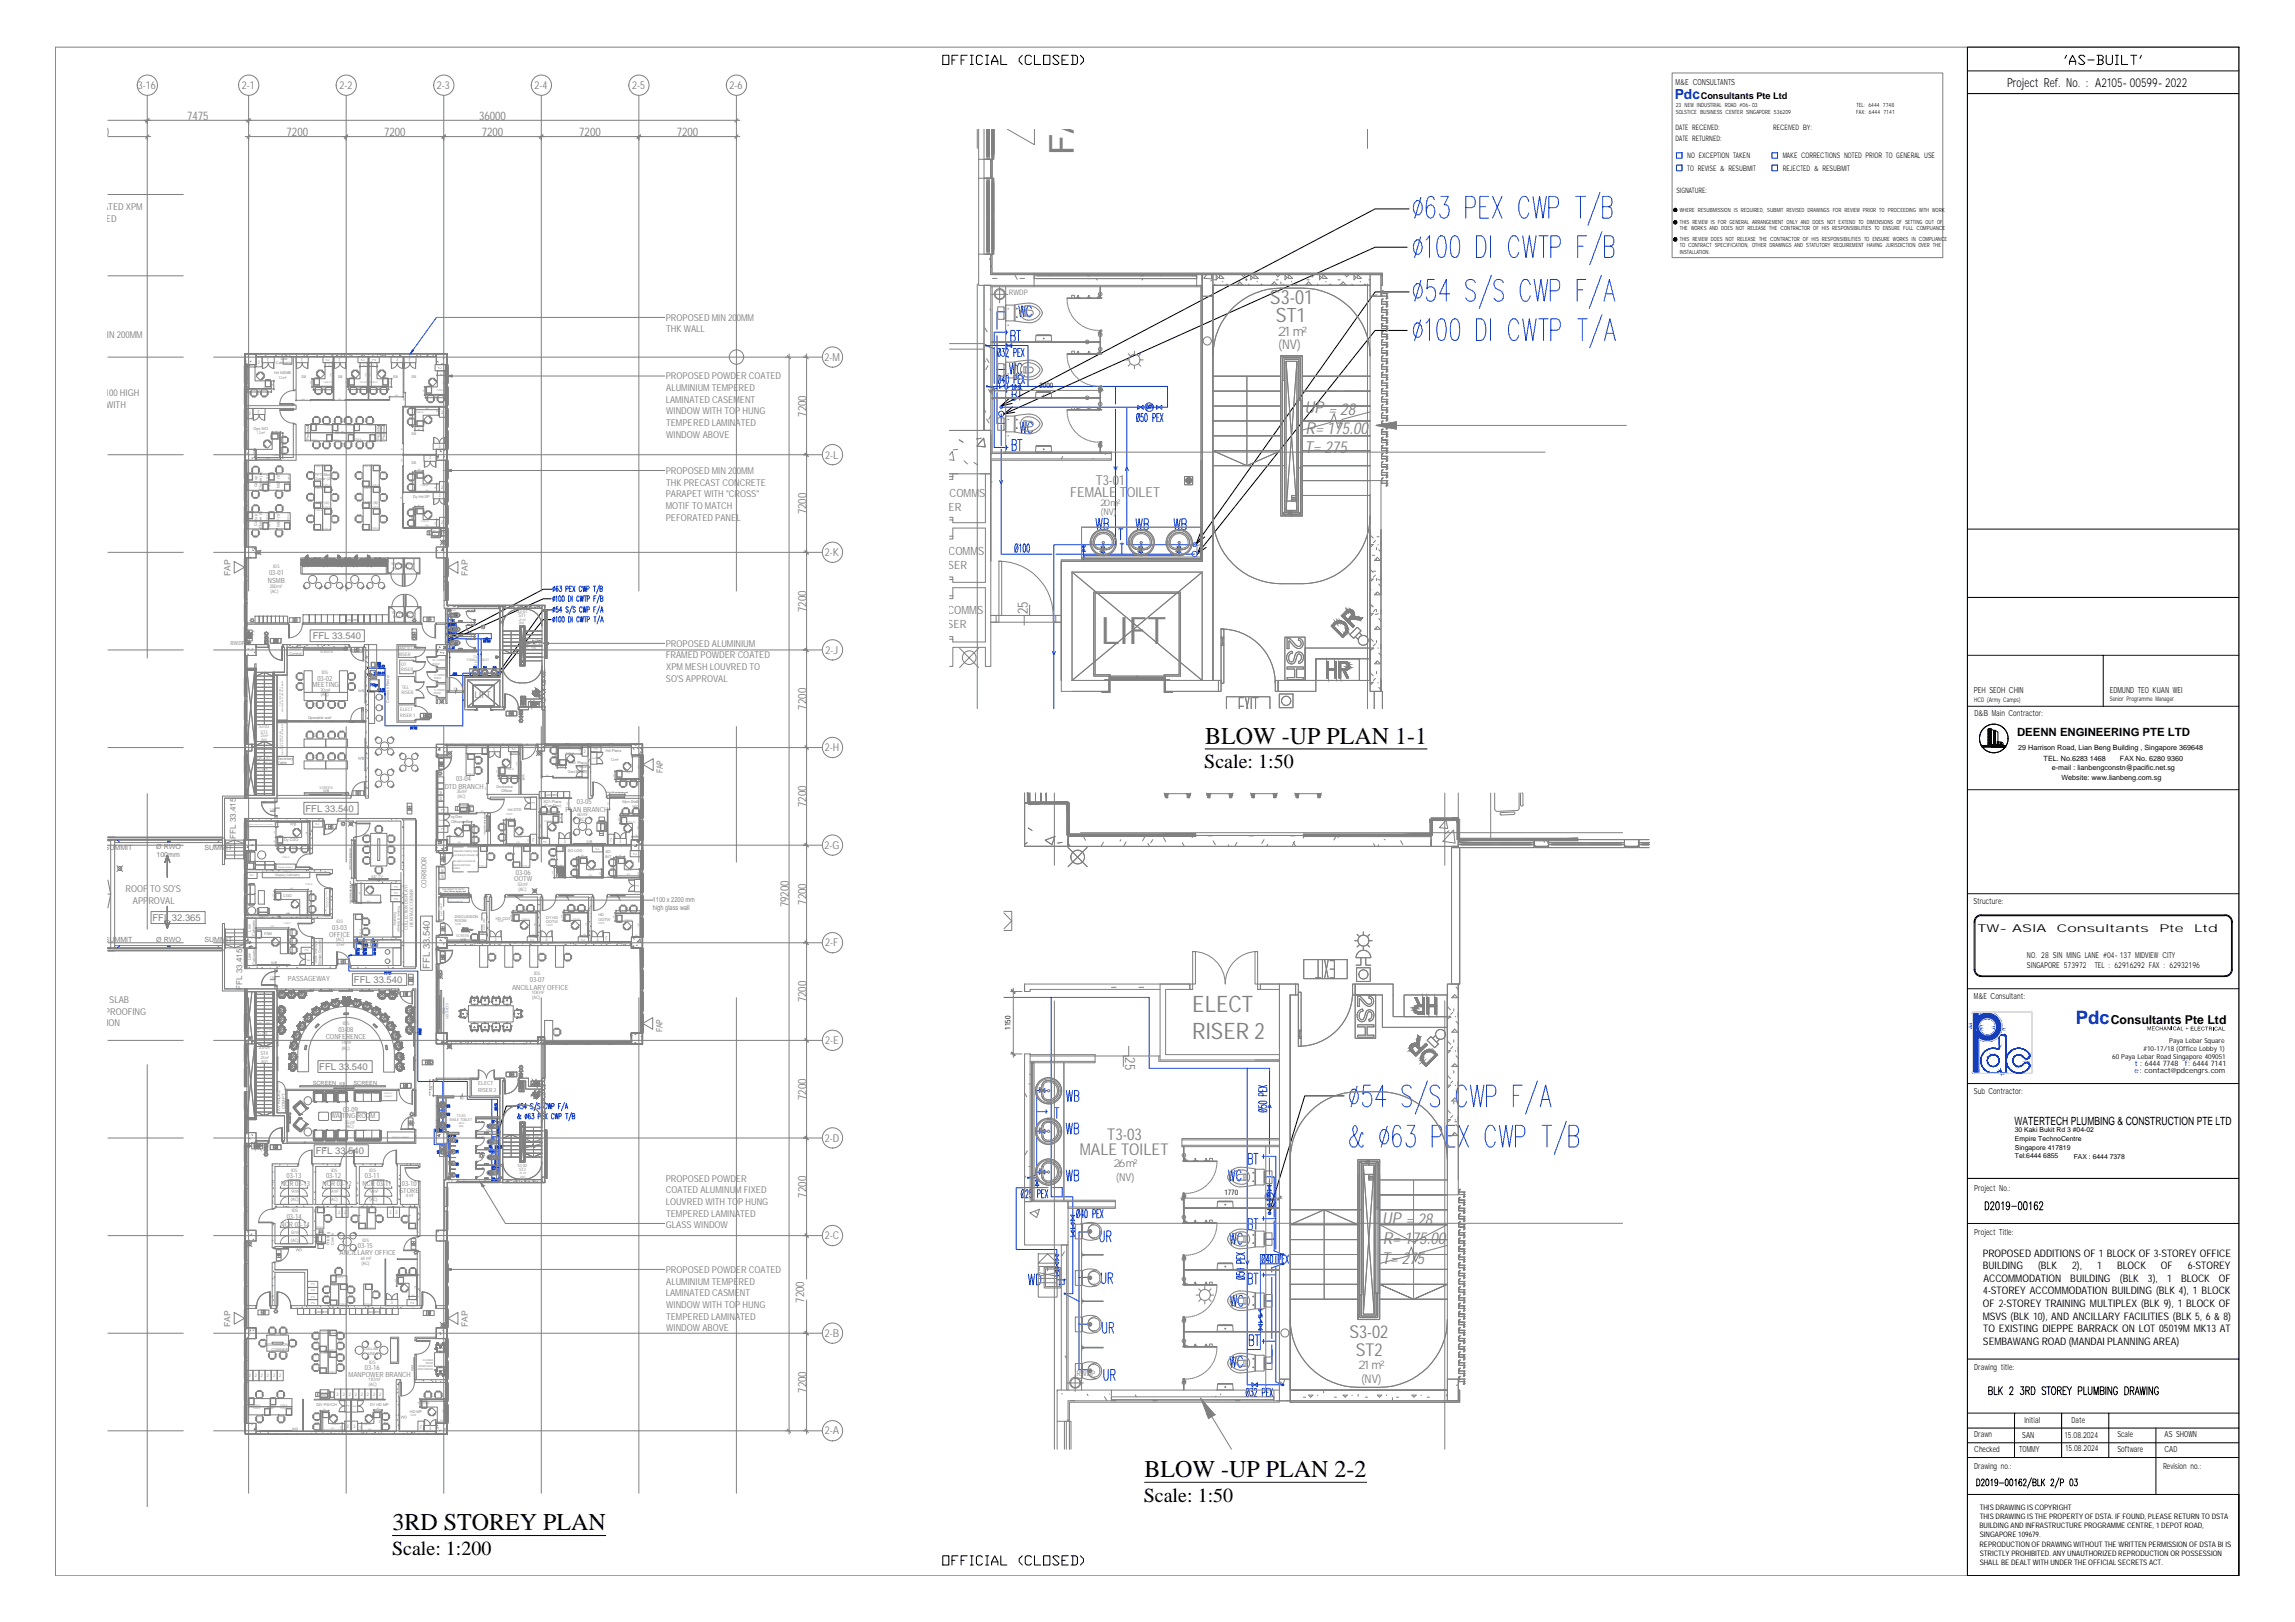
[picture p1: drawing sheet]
<svg xmlns="http://www.w3.org/2000/svg" width="841mm" height="594mm" viewBox="0 0 841 594" stroke-linecap="round" stroke-linejoin="round" font-family="sans-serif">
<defs><g id="words">
<text font-size="13.9" fill="#808080" x="403.4" y="235.8">LIFT</text>
<text font-size="12.5" fill="#808080" x="393.6" y="56.8" transform="rotate(-90 393.6 56.8)">FAP</text>
<g font-size="8.8">
<text x="441.6" y="272.4">BLOW -UP PLAN 1-1</text>
<text x="419.5" y="541">BLOW -UP PLAN 2-2</text>
<text x="143.8" y="560.5">3RD STOREY PLAN</text>
</g>
<g font-size="8.3" fill="#808080">
<text x="436.9" y="370.8">ELECT</text>
<text x="436.9" y="380.7">RISER 2</text>
</g>
<text font-size="7.9" fill="#003fff" x="389.5" y="433.9">WB</text>
<g font-size="7.9" fill="#808080">
<text x="401.8" y="456.1">UR</text>
<text x="449.8" y="479.8">WC</text>
<text x="403.2" y="506.9">UR</text>
</g>
<g font-size="7.5" fill="#808080">
<text x="372.2" y="117.1">WC</text>
<text x="368.7" y="138.3">WC</text>
<text x="372.5" y="159.8">WC</text>
<text x="389.5" y="404.6">WB</text>
<text x="449.1" y="433.6">WC</text>
<text x="449.4" y="456.8">WC</text>
<text x="375.7" y="471.7">WD</text>
<text x="402.5" y="471.3">UR</text>
<text x="402.9" y="489.7">UR</text>
<text x="462.5" y="494.2" transform="rotate(-90 462.5 494.2)">BT</text>
<text x="449.4" y="502">WC</text>
</g>
<g font-size="7.5" fill="#003fff">
<text x="400.4" y="195.1">WB</text>
<text x="415.2" y="195.1">WB</text>
<text x="429" y="195.1">WB</text>
<text x="389.5" y="416.6">WB</text>
</g>
<g font-size="7.3">
<text x="441.3" y="281.4">Scale: 1:50</text>
<text x="419.1" y="550">Scale: 1:50</text>
<text x="143.7" y="569.6">Scale: 1:200</text>
</g>
<g font-size="7.2" fill="#808080">
<text x="465.4" y="111.2">S3-01</text>
<text x="467.6" y="117.8">ST1</text>
</g>
<g font-size="7.1" fill="#808080">
<text x="375" y="126.3" transform="rotate(-90 375 126.3)">BT</text>
<text x="375.4" y="166.2" transform="rotate(-90 375.4 166.2)">BT</text>
<text x="461.8" y="427.6" transform="rotate(-90 461.8 427.6)">BT</text>
<text x="461.8" y="451.6" transform="rotate(-90 461.8 451.6)">BT</text>
<text x="461.8" y="471.7" transform="rotate(-90 461.8 471.7)">BT</text>
</g>
<text font-size="7.1" fill="#003fff" x="375.4" y="147.8" transform="rotate(-90 375.4 147.8)">BT</text>
<text font-size="6.7" fill="#00f" x="760.7" y="375">Pdc</text>
<g font-size="6.6">
<text x="344.3" y="24.7">OFFICIAL (CLOSED)</text>
<text x="755.6" y="24.7">'AS-BUILT'</text>
<text x="344.3" y="574.3">OFFICIAL (CLOSED)</text>
</g>
<g font-size="6.5" fill="#808080">
<text x="494.5" y="490">S3-02</text>
<text x="496.9" y="496.8">ST2</text>
</g>
<g font-size="6" fill="#808080">
<text x="478.1" y="151.4">UP = 28</text>
<text x="478.5" y="159">R= 175.00</text>
<text x="478.1" y="166">T= 275</text>
<text x="405.8" y="417.4">T3-03</text>
<text x="395.7" y="423.2">MALE TOILET</text>
<text x="506.5" y="448.3">UP = 28</text>
<text x="506.8" y="455.8">R= 175.00</text>
<text x="506.4" y="462.8">T= 275</text>
</g>
<g font-size="5.2" fill="#808080">
<text x="376.7" y="225" transform="rotate(-90 376.7 225)">25</text>
<text x="412.3" y="387.2" transform="rotate(90 412.3 387.2)">25</text>
</g>
<text font-size="5.1" fill="#00f" x="613.7" y="36.3">Pdc</text>
<g font-size="5" fill="#808080">
<text x="401.6" y="177.5">T3-01</text>
<text x="392.2" y="182.2">FEMALE TOILET</text>
</g>
<g font-size="4.9" fill="#003fff">
<text x="423" y="151.7" transform="rotate(-90 423 151.7)">pm</text>
<text x="467.1" y="440.6" transform="rotate(-90 467.1 440.6)">pm</text>
</g>
<g font-size="4.8" fill="#808080">
<text x="468.2" y="123">21 m²</text>
<text x="468.5" y="127.8">(NV)</text>
</g>
<g font-size="4.5">
<text x="735.5" y="31.7">Project Ref. No. : A2105-00599-2022</text>
<text x="773.5" y="375">Consultants Pte Ltd</text>
</g>
<g font-size="4.4" fill="#808080">
<text x="497.7" y="501.5">21 m²</text>
<text x="498.9" y="506.5">(NV)</text>
</g>
<g font-size="4.3" fill="#808080">
<text x="68.6" y="44">7475</text>
<text x="175.6" y="44">36000</text>
<text x="32.1" y="50">7200</text>
<text x="105" y="50">7200</text>
<text x="140.8" y="50">7200</text>
<text x="176.5" y="50">7200</text>
<text x="212.3" y="50">7200</text>
<text x="248" y="50">7200</text>
<text x="295.5" y="152.6" transform="rotate(-90 295.5 152.6)">7200</text>
<text x="295.5" y="188.4" transform="rotate(-90 295.5 188.4)">7200</text>
<text x="295.5" y="224.1" transform="rotate(-90 295.5 224.1)">7200</text>
<text x="295.5" y="259.9" transform="rotate(-90 295.5 259.9)">7200</text>
<text x="295.5" y="295.6" transform="rotate(-90 295.5 295.6)">7200</text>
<text x="289.1" y="332.4" transform="rotate(-90 289.1 332.4)">79200</text>
<text x="295.5" y="331.4" transform="rotate(-90 295.5 331.4)">7200</text>
<text x="295.5" y="367.1" transform="rotate(-90 295.5 367.1)">7200</text>
<text x="295.5" y="402.9" transform="rotate(-90 295.5 402.9)">7200</text>
<text x="295.5" y="438.7" transform="rotate(-90 295.5 438.7)">7200</text>
<text x="294.7" y="477.2" transform="rotate(-90 294.7 477.2)">7200</text>
<text x="295.5" y="510.2" transform="rotate(-90 295.5 510.2)">7200</text>
</g>
<g font-size="4.2" fill="#808080">
<text x="341.9" y="182.2">UC-COMMS</text>
<text x="341.9" y="187.1">RISER</text>
<text x="344" y="203.4">C-COMMS</text>
<text x="344" y="208.4">RISER</text>
<text x="343.8" y="225">S-COMMS</text>
<text x="343.7" y="229.9">RISER</text>
</g>
<g font-size="4.2">
<text x="739.2" y="269.6">DEENN ENGINEERING PTE LTD</text>
<text x="738.2" y="411.9">WATERTECH PLUMBING &amp; CONSTRUCTION PTE LTD</text>
</g>
<g font-size="4" fill="#808080">
<text x="50.5" y="32.6">3-16</text>
<text x="88.6" y="32.6">2-1</text>
<text x="124.4" y="32.6">2-2</text>
<text x="160.1" y="32.6">2-3</text>
<text x="195.9" y="32.6">2-4</text>
<text x="231.6" y="32.6">2-5</text>
<text x="267.4" y="32.6">2-6</text>
<text x="302.1" y="132.2">2-M</text>
<text x="302.4" y="168">2-L</text>
<text x="302.3" y="203.7">2-K</text>
<text x="168.3" y="226.8" transform="rotate(-90 168.3 226.8)">WC</text>
<text x="164.4" y="232.1">WC</text>
<text x="164.4" y="239.2">BT</text>
<text x="164.4" y="234.6">BT</text>
<text x="302.6" y="239.5">2-J</text>
<text x="140.4" y="244.8" transform="rotate(-90 140.4 244.8)">WD</text>
<text x="135.8" y="248.4">SK</text>
<text x="302.3" y="275.2">2-H</text>
<text x="302.2" y="311">2-G</text>
<text x="135.5" y="347.8" transform="rotate(-90 135.5 347.8)">WD</text>
<text x="302.4" y="346.6">2-F</text>
<text x="302.4" y="382.4">2-E</text>
<text x="162.6" y="409.9">WB</text>
<text x="162.6" y="414.2">WB</text>
<text x="165.5" y="419.8">UR</text>
<text x="177.4" y="414.2">WC</text>
<text x="302.3" y="418.1">2-D</text>
<text x="159.1" y="423.7">WD</text>
<text x="165.8" y="423.7">UR</text>
<text x="177.4" y="425.8">WC</text>
<text x="165.8" y="428.3">UR</text>
<text x="182.4" y="429.3" transform="rotate(-90 182.4 429.3)">BT</text>
<text x="408" y="427.3">26 m²</text>
<text x="165.8" y="432.5">UR</text>
<text x="409" y="432.6">(NV)</text>
<text x="302.3" y="453.9">2-C</text>
<text x="302.3" y="489.6">2-B</text>
<text x="302.3" y="525.4">2-A</text>
</g>
<g font-size="4">
<text x="724.8" y="341.5">TW-ASIA</text>
<text x="753.8" y="341.5">Consultants</text>
<text x="791.3" y="341.5">Pte</text>
<text x="804.1" y="341.5">Ltd</text>
</g>
<g font-size="3.8">
<text x="726.6" y="460.3">PROPOSED ADDITIONS OF 1 BLOCK OF 3-STOREY OFFICE</text>
<text x="726.6" y="464.9">BUILDING</text>
<text x="746.9" y="464.9">(BLK</text>
<text x="759.4" y="464.9">2),</text>
<text x="768.5" y="464.9">1</text>
<text x="775.8" y="464.9">BLOCK</text>
<text x="791.9" y="464.9">OF</text>
<text x="801.8" y="464.9">6-STOREY</text>
<text x="726.9" y="469.5">ACCOMMODATION</text>
<text x="758.7" y="469.5">BUILDING</text>
<text x="776.8" y="469.5">(BLK</text>
<text x="787.1" y="469.5">3),</text>
<text x="794.1" y="469.5">1</text>
<text x="799.3" y="469.5">BLOCK</text>
<text x="813.2" y="469.5">OF</text>
<text x="726.7" y="478.7">OF 2-STOREY TRAINING MULTIPLEX (BLK 9), 1 BLOCK OF</text>
<text x="726.8" y="474.1">4-STOREY ACCOMMODATION BUILDING (BLK 4), 1 BLOCK</text>
<text x="726.6" y="483.3">MSVS (BLK 10), AND ANCILLARY FACILITIES (BLK 5, 6 &amp; 8)</text>
<text x="726.7" y="487.9">TO EXISTING DIEPPE BARRACK ON LOT 05019M MK13 AT</text>
<text x="726.7" y="492.5">SEMBAWANG ROAD (MANDAI PLANNING AREA)</text>
</g>
<g font-size="3.5" fill="#808080">
<text x="19.9" y="77">POWDER COATED XPM</text>
<text x="20" y="81.2">MESH LOUVRED</text>
<text x="244" y="117.5">PROPOSED MIN 200MM</text>
<text x="19.9" y="123.9">PROPOSED MIN 200MM</text>
<text x="244.1" y="121.7">THK WALL</text>
<text x="244" y="138.9">PROPOSED POWDER COATED</text>
<text x="244.1" y="143.2">ALUMINIUM TEMPERED</text>
<text x="19.9" y="145.1">PROPOSED 1100 HIGH</text>
<text x="19.9" y="149.3">RC PARAPET WITH</text>
<text x="244" y="147.5">LAMINATED CASEMENT</text>
<text x="244.1" y="151.8">WINDOW WITH TOP HUNG</text>
<text x="244.1" y="156">TEMPERED LAMINATED</text>
<text x="244.1" y="160.3">WINDOW ABOVE</text>
<text x="244" y="173.6">PROPOSED MIN 200MM</text>
<text x="244.1" y="177.9">THK PRECAST CONCRETE</text>
<text x="244" y="182.1">PARAPET WITH &quot;CROSS&quot;</text>
<text x="244" y="186.4">MOTIF TO MATCH</text>
<text x="244" y="190.7">PEFORATED PANEL</text>
<text x="114.6" y="234.1">FFL 33.540</text>
<text x="165.5" y="237.4">WC</text>
<text x="244" y="236.8">PROPOSED ALUMINIUM</text>
<text x="244" y="241.2">FRAMED POWDER COATED</text>
<text x="244.1" y="245.4">XPM MESH LOUVRED TO</text>
<text x="172.2" y="246.2">WB</text>
<text x="176" y="246.2">WB</text>
<text x="179.6" y="246.2">WB</text>
<text x="244" y="249.7">SO'S APPROVAL</text>
<text x="173.9" y="255.6">LIFT</text>
<text x="111.9" y="297.2">FFL 33.540</text>
<text x="46" y="326.8">ROOF TO SO'S</text>
<text x="48.7" y="331.1">APPROVAL</text>
<text x="55.9" y="337.2">FFL 32.365</text>
<text x="138.6" y="347.8" transform="rotate(-90 138.6 347.8)">SK</text>
<text x="129.7" y="360">FFL 33.540</text>
<text x="157.5" y="354.8" transform="rotate(-90 157.5 354.8)">FFL 33.540</text>
<text x="20" y="367.3">NEW RC FLAT SLAB</text>
<text x="20.1" y="371.7">WITH WATERPROOFING</text>
<text x="20.2" y="375.9">AND INSULATION</text>
<text x="117" y="391.9">FFL 33.540</text>
<text x="162.6" y="406.8">WB</text>
<text x="182" y="412.7" transform="rotate(-90 182 412.7)">BT</text>
<text x="177.4" y="419.8">WC</text>
<text x="182" y="418.7" transform="rotate(-90 182 418.7)">BT</text>
<text x="115.7" y="422.6">FFL 33.540</text>
<text x="182" y="423.7" transform="rotate(-90 182 423.7)">BT</text>
<text x="177.4" y="431.1">WC</text>
<text x="244" y="432.8">PROPOSED POWDER</text>
<text x="244" y="437.1">COATED ALUMINUM FIXED</text>
<text x="244" y="441.3">LOUVRED WITH TOP HUNG</text>
<text x="244" y="449.9">GLASS WINDOW</text>
<text x="244.1" y="445.6">TEMPERED LAMINATED</text>
<text x="244" y="466.2">PROPOSED POWDER COATED</text>
<text x="244.1" y="470.5">ALUMINIUM TEMPERED</text>
<text x="244" y="474.7">LAMINATED CASMENT</text>
<text x="244.1" y="479">WINDOW WITH TOP HUNG</text>
<text x="244.1" y="483.3">TEMPERED LAMINATED</text>
<text x="244.1" y="487.5">WINDOW ABOVE</text>
</g>
<text font-size="3.4" x="623.2" y="36.3">Consultants Pte Ltd</text>
<g font-size="3.4" fill="#808080">
<text x="403.1" y="185.5">20 m²</text>
<text x="403.5" y="188.7">(NV)</text>
</g>
<g font-size="3.1" fill="#808080">
<text x="84.4" y="210.9" transform="rotate(-90 84.4 210.9)">FAP</text>
<text x="171.4" y="210.9" transform="rotate(-90 171.4 210.9)">FAP</text>
<text x="242.9" y="283.2" transform="rotate(-90 242.9 283.2)">FAP</text>
<text x="242.8" y="378.1" transform="rotate(-90 242.8 378.1)">FAP</text>
<text x="183.4" y="415.9" transform="rotate(-90 183.4 415.9)">pm</text>
<text x="84.4" y="486" transform="rotate(-90 84.4 486)">FAP</text>
<text x="171.4" y="486" transform="rotate(-90 171.4 486)">FAP</text>
</g>
<text font-size="3.1" fill="#003fff" x="177.1" y="235.3">pm</text>
<g font-size="3.1">
<text x="723.4" y="253.8">PEH SEOH CHIN</text>
<text x="773.2" y="253.7">EDMUND TEO KUAN WEI</text>
<text x="723.6" y="262.4">D&amp;B Main Contractor:</text>
<text x="723.2" y="331.1">Structure:</text>
<text x="723.4" y="365.9">M&amp;E Consultant:</text>
<text x="723.4" y="400.7">Sub Contractor:</text>
<text x="723.5" y="436">Project No.:</text>
<text x="723.5" y="452.3">Project Title:</text>
<text x="723.5" y="501.8">Drawing title:</text>
<text x="741.9" y="521.2">Initial</text>
<text x="759.1" y="521.2">Date</text>
<text x="723.5" y="526.5">Drawn</text>
<text x="741.1" y="526.6">SAN</text>
<text x="756.7" y="526.7">15.08.2024</text>
<text x="776" y="526.3">Scale</text>
<text x="793.2" y="526.3">AS SHOWN</text>
<text x="723.5" y="531.8">Checked</text>
<text x="740" y="531.8">TOMMY</text>
<text x="756.9" y="531.4">15.08.2024</text>
<text x="776" y="531.7">Software</text>
<text x="793.2" y="531.7">CAD</text>
<text x="723.5" y="538">Drawing no.:</text>
<text x="792.7" y="538">Revision no.:</text>
</g>
<g font-size="3">
<text x="614" y="31.2">M&amp;E CONSULTANTS</text>
<text x="742.8" y="351">NO. 28 SIN MING LANE #04-137 MIDVIEW CITY</text>
<text x="742.8" y="354.6">SINGAPORE 573972</text>
<text x="767.6" y="354.6">TEL : 62916292 FAX : 62932196</text>
</g>
<g font-size="2.9" fill="#808080">
<text x="86.4" y="307.3" transform="rotate(-90 86.4 307.3)">FFL 33.415</text>
<text x="88.7" y="362.6" transform="rotate(-90 88.7 362.6)">FFL 33.415</text>
</g>
<g font-size="2.8">
<text x="618.3" y="58">NO EXCEPTION TAKEN</text>
<text x="653.3" y="57.9">MAKE CORRECTIONS NOTED PRIOR TO GENERAL USE</text>
<text x="618.3" y="62.7">TO REVISE &amp; RESUBMIT</text>
<text x="653.3" y="62.7">REJECTED &amp; RESUBMIT</text>
<text x="380.9" y="142">2000</text>
<text x="370.3" y="377.2" transform="rotate(-90 370.3 377.2)">1150</text>
<text x="448.7" y="437.8">1770</text>
<text x="725.5" y="553.1">THIS DRAWING IS COPYRIGHT</text>
<text x="725.5" y="556.4">THIS DRAWING IS THE PROPERTY OF DSTA. IF FOUND, PLEASE RETURN TO DSTA</text>
<text x="725.4" y="559.8">BUILDING AND INFRASTRUCTURE PROGRAMME CENTRE, 1 DEPOT ROAD,</text>
<text x="725.5" y="563.1">SINGAPORE 109679.</text>
<text x="725.4" y="566.5">REPRODUCTION OF DRAWING WITHOUT THE WRITTEN PERMISSION OF DSTA BI IS</text>
<text x="725.5" y="569.8">STRICTLY PROHIBITED. ANY UNAUTHORIZED REPRODUCTION OR POSSESSION</text>
<text x="725.5" y="573.1">SHALL BE DEALT WITH UNDER THE OFFICIAL SECRETS ACT.</text>
</g>
<g font-size="2.8" fill="#808080">
<text x="369.7" y="108.1">RWDP</text>
<text x="394.4" y="503.8">RWDP</text>
</g>
<g font-size="2.7">
<text x="614" y="47.6">DATE RECEIVED:</text>
<text x="649.8" y="47.6">RECEIVED BY:</text>
<text x="614" y="51.6">DATE RETURNED:</text>
<text x="614.3" y="70.9">SIGNATURE:</text>
</g>
<g font-size="2.7" fill="#00f">
<text x="782.2" y="393.1">e: contact@pdcengrs.com</text>
<text x="782.3" y="390.6">t : 6444 7748</text>
<text x="800.7" y="390.6">f: 6444 7141</text>
</g>
<g font-size="2.6" fill="#808080">
<text x="98.2" y="213.4">NSMB</text>
<text x="98.6" y="210.7">03-01</text>
<text x="114.5" y="251.6">MEETING</text>
<text x="116.3" y="249.4">03-02</text>
<text x="167.1" y="286.1">03-04</text>
<text x="163" y="288.9">DTD BRANCH</text>
<text x="207.2" y="297.3">PLAN BRANCH</text>
<text x="211.4" y="294.5">03-05</text>
<text x="38.3" y="311.2">SUMMIT</text>
<text x="57.3" y="311">Ø RWO</text>
<text x="74.9" y="311.2">SUMMIT</text>
<text x="57.3" y="314">100mm</text>
<text x="188.5" y="322.8">OOTW</text>
<text x="189" y="320.4">03-06</text>
<text x="156.3" y="325.2" transform="rotate(-90 156.3 325.2)">CORRIDOR</text>
<text x="239.2" y="330.3">1100 x 2200 mm</text>
<text x="239.3" y="333.4">high glass wall</text>
<text x="121.7" y="340.5">03-03</text>
<text x="38.3" y="344.9">SUMMIT</text>
<text x="57.3" y="345.1">Ø RWO</text>
<text x="74.9" y="344.9">SUMMIT</text>
<text x="120.6" y="343.1">OFFICE</text>
<text x="105.5" y="359.3">PASSAGEWAY</text>
<text x="194.2" y="359.8">03-07</text>
<text x="187.6" y="362.5">ANCILLARY OFFICE</text>
<text x="124" y="377.9">03-08</text>
<text x="119.4" y="380.4">CONFERENCE</text>
<text x="125.7" y="407.2">03-09</text>
<text x="121.1" y="409.6">WAITING ROOM</text>
<text x="105" y="431.3">03-13</text>
<text x="119.5" y="431.3">03-12</text>
<text x="133.7" y="431.4">03-11</text>
<text x="103" y="434.3">NCR 03-13</text>
<text x="118.2" y="434.3">NCR 03-12</text>
<text x="132.8" y="434.3">NCR 03-11</text>
<text x="146.4" y="436.8">STORE</text>
<text x="147.2" y="434.2">03-10</text>
<text x="102.8" y="449.4">NCR 03-14</text>
<text x="105.1" y="446.6">03-14</text>
<text x="124.4" y="459.8">ANCILLARY OFFICE</text>
<text x="131.2" y="457.3">03-15</text>
<text x="133.7" y="501.9">03-16</text>
<text x="127.7" y="504.2">MANPOWER BRANCH</text>
</g>
<g font-size="2.6">
<text x="739.6" y="274.8">29 Harrison Road, Lian Beng Building , Singapore 369648</text>
<text x="748.9" y="278.6">TEL. No.6283 1468</text>
<text x="751.9" y="282">e-mail : lianbengconstn@pacific.net.sg</text>
<text x="776.9" y="278.6">FAX No. 6280 9360</text>
<text x="755.4" y="285.6">Website: www.lianbeng.com.sg</text>
</g>
<g font-size="2.5">
<text x="794.9" y="381.9">Paya Lebar Square</text>
<text x="774.1" y="387.9">60 Paya Lebar Road Singapore 409051</text>
<text x="785.5" y="384.9">#10-17/18 (Office Lobby 1)</text>
<text x="738.4" y="417.9">Empire TechnoCentre</text>
<text x="738.4" y="414.7">30 Kaki Bukit Rd 3 #04-02</text>
<text x="738.4" y="421.1">Singapore 417819</text>
<text x="738.4" y="424.3">Tel:6444 6855</text>
<text x="760" y="424.4">FAX : 6444 7378</text>
</g>
<g font-size="2.3">
<text x="723.4" y="257">HCD (Army Camps)</text>
<text x="773.2" y="256.7">Senior Programme Manager</text>
</g>
<g font-size="2.1">
<text x="614.1" y="39.3">23 NEW INDUSTRIAL ROAD #06-03</text>
<text x="614.2" y="41.6">SOLSTICE BUSINESS CENTER SINGAPORE 536209</text>
<text x="680.3" y="41.6">FAX: 6444 7141</text>
<text x="680.3" y="39.4">TEL: 6444 7748</text>
<text x="615.6" y="77.7">WHERE RESUBMISSION IS REQUIRED, SUBMIT REVISED DRAWINGS FOR REVIEW PRIOR TO PROCEEDING WITH WORK</text>
<text x="615.6" y="81.9">THIS REVIEW IS FOR GENERAL ARRANGEMENT ONLY AND DOES NOT EXTEND TO DIMENSIONS OF SETTING OUT OF</text>
<text x="615.6" y="84.3">THE WORKS AND DOES NOT RELEASE THE CONTRACTOR OF HIS RESPONSIBILITIES TO ENSURE FULL COMPLIANCE</text>
<text x="615.6" y="88.1">THIS REVIEW DOES NOT RELEASE THE CONTRACTOR OF HIS RESPONSIBILITIES TO ENSURE WORKS IN COMPLIANCE</text>
<text x="615.6" y="90.5">TO CONTRACT SPECIFICATION, OTHER DRAWINGS AND STATUTORY REQUIREMENT HAVING JURISDICTION OVER THE</text>
<text x="615.6" y="93">INSTALLATION.</text>
</g>
<g font-size="2.1" fill="#808080">
<text x="84.5" y="236.1">RWDP</text>
<text x="114.6" y="397.2">SCREEN</text>
<text x="129.5" y="397.4">SCREEN</text>
<text x="175.2" y="397.5">ELECT</text>
<text x="175.2" y="400">RISER 2</text>
</g>
<g font-size="1.9">
<text x="786.8" y="377.4">MECHANICAL</text>
<text x="800.8" y="377.4">+ ELECTRICAL</text>
</g>
<g font-size="1.9" fill="#808080">
<text x="94.7" y="384.3">S3-04</text>
<text x="95.4" y="386.5">ST4</text>
</g>
<g font-size="1.8" fill="#808080">
<text x="189.4" y="224.5">S3-01</text>
<text x="190" y="226.1">ST1</text>
</g>
<g font-size="1.7" fill="#808080">
<text x="98.6" y="131.2" transform="rotate(-180 98.6 131.2)">3</text>
<text x="111" y="131.2" transform="rotate(-180 111 131.2)">3</text>
<text x="119.6" y="131.3" transform="rotate(90 119.6 131.3)">2</text>
<text x="125" y="131.2" transform="rotate(-180 125 131.2)">3</text>
<text x="132.4" y="131.3" transform="rotate(90 132.4 131.3)">2</text>
<text x="150.5" y="131.2" transform="rotate(-180 150.5 131.2)">3</text>
<text x="94.5" y="133.2">2</text>
<text x="137.7" y="132.1" transform="rotate(-90 137.7 132.1)">2</text>
<text x="145.2" y="132.1">3</text>
<text x="160.7" y="134.3" transform="rotate(90 160.7 134.3)">2</text>
<text x="91.2" y="152.1">2</text>
<text x="95.2" y="150.2" transform="rotate(-180 95.2 150.2)">3</text>
<text x="161.7" y="151.6">2</text>
<text x="160.6" y="163.9">3</text>
<text x="157.3" y="168.1">3</text>
<text x="161.7" y="178.9">2</text>
<text x="160.6" y="181.9">3</text>
<text x="161.7" y="192">2</text>
<text x="100.1" y="208.1">IDS</text>
<text x="98.8" y="215.2">250 m²</text>
<text x="99.1" y="217">(AC)</text>
<text x="146.2" y="238.2">ANCILLARY</text>
<text x="146.1" y="240.3">RISER</text>
<text x="147.1" y="243.8">OT</text>
<text x="147.1" y="245.9">RISER</text>
<text x="117.9" y="246.8">IDS</text>
<text x="117.3" y="253.3">70 m²</text>
<text x="117.6" y="255.1">(AC)</text>
<text x="147.2" y="254.3">RISER</text>
<text x="147.2" y="252.2">TEL</text>
<text x="146.7" y="260.5">ELECT</text>
<text x="146.7" y="262.6">RISER 1</text>
<text x="94.9" y="266.8">S3-03</text>
<text x="95.5" y="268.7">ST3</text>
<text x="181.5" y="273.7" transform="rotate(-180 181.5 273.7)">3</text>
<text x="187.6" y="273.8" transform="rotate(90 187.6 273.8)">2</text>
<text x="214" y="275.7">2</text>
<text x="219" y="274.7" transform="rotate(-90 219 274.7)">2</text>
<text x="217.1" y="277.3" transform="rotate(90 217.1 277.3)">3</text>
<text x="214.9" y="282.8" transform="rotate(-90 214.9 282.8)">3</text>
<text x="167.3" y="290.6">35 m²</text>
<text x="167.7" y="292.4">(AC)</text>
<text x="162.9" y="297.2" transform="rotate(-90 162.9 297.2)">2</text>
<text x="196" y="294.5" transform="rotate(-90 196 294.5)">3</text>
<text x="211.6" y="299">60 m²</text>
<text x="115.7" y="301.5" transform="rotate(90 115.7 301.5)">2</text>
<text x="161" y="300" transform="rotate(90 161 300)">3</text>
<text x="162.9" y="304.1" transform="rotate(-90 162.9 304.1)">2</text>
<text x="211.9" y="300.8">(AC)</text>
<text x="195.9" y="306.8" transform="rotate(-180 195.9 306.8)">2</text>
<text x="200.1" y="308.6" transform="rotate(-90 200.1 308.6)">2</text>
<text x="206.6" y="308.7">3</text>
<text x="218.4" y="310.6" transform="rotate(90 218.4 310.6)">2</text>
<text x="224.3" y="306.8" transform="rotate(-180 224.3 306.8)">2</text>
<text x="226.9" y="308.7">3</text>
<text x="232.2" y="312.3" transform="rotate(90 232.2 312.3)">2</text>
<text x="91.7" y="320.2" transform="rotate(90 91.7 320.2)">2</text>
<text x="145.7" y="329.6" transform="rotate(-90 145.7 329.6)">2</text>
<text x="145.7" y="327.3" transform="rotate(-90 145.7 327.3)">2</text>
<text x="145.7" y="325.1" transform="rotate(-90 145.7 325.1)">2</text>
<text x="189.6" y="324.5">53 m²</text>
<text x="190" y="326.4">(AC)</text>
<text x="234.1" y="324.7" transform="rotate(-90 234.1 324.7)">3</text>
<text x="123.3" y="338.1">IDS</text>
<text x="149.5" y="340.6" transform="rotate(-90 149.5 340.6)">COLLECTION DISPLAY /</text>
<text x="151.4" y="339.4" transform="rotate(-90 151.4 339.4)">HERITAGE CORNER</text>
<text x="123.2" y="344.7">(AC)</text>
<text x="181.2" y="344.7">3</text>
<text x="194.5" y="343.8" transform="rotate(90 194.5 343.8)">2</text>
<text x="199.9" y="344.7">3</text>
<text x="213.2" y="343.8" transform="rotate(90 213.2 343.8)">2</text>
<text x="218.6" y="344.7">3</text>
<text x="222.6" y="342.8" transform="rotate(-180 222.6 342.8)">2</text>
<text x="112.5" y="351.1" transform="rotate(90 112.5 351.1)">3</text>
<text x="112.9" y="348.4" transform="rotate(-90 112.9 348.4)">2</text>
<text x="195.7" y="357.2">IDS</text>
<text x="194.8" y="364.1">104 m²</text>
<text x="195.1" y="365.9">(AC)</text>
<text x="125.7" y="375.6">IDS</text>
<text x="125" y="382.5">74 m²</text>
<text x="125.2" y="384.4">(AC)</text>
<text x="126.3" y="411.5">35 m²</text>
<text x="126.7" y="413.1">(AC)</text>
<text x="106.7" y="429.1">IDS</text>
<text x="121.3" y="429.1">IDS</text>
<text x="135.4" y="429.3">IDS</text>
<text x="106.7" y="437.1">9 m²</text>
<text x="121" y="437.1">9 m²</text>
<text x="135.6" y="437.1">9 m²</text>
<text x="106.6" y="439.7">(AC)</text>
<text x="120.9" y="439.7">(AC)</text>
<text x="135.4" y="439.7">(AC)</text>
<text x="148.6" y="438.6">4 m²</text>
<text x="106.9" y="444">IDS</text>
<text x="123.9" y="444.7">2</text>
<text x="126.1" y="444.7">2</text>
<text x="142.7" y="444.7">2</text>
<text x="145" y="444.7">2</text>
<text x="106.6" y="454.8">(AC)</text>
<text x="106.7" y="452.1">8 m²</text>
<text x="132.8" y="454.7">IDS</text>
<text x="132.2" y="461.4">61 m²</text>
<text x="132.5" y="463.5">(AC)</text>
<text x="115.2" y="473" transform="rotate(-90 115.2 473)">2</text>
<text x="115.2" y="470.8" transform="rotate(-90 115.2 470.8)">2</text>
<text x="115.2" y="477.4" transform="rotate(-90 115.2 477.4)">2</text>
<text x="115.2" y="475.2" transform="rotate(-90 115.2 475.2)">2</text>
<text x="143.2" y="477.6">3</text>
<text x="151.7" y="477.4" transform="rotate(-90 151.7 477.4)">2</text>
<text x="135.3" y="499.5">IDS</text>
<text x="91.2" y="504.4">2</text>
<text x="93.4" y="504.4">2</text>
<text x="95.6" y="504.4">2</text>
<text x="97.8" y="504.4">2</text>
<text x="100.1" y="504.4">2</text>
<text x="102.3" y="504.4">2</text>
<text x="134.9" y="506">110 m²</text>
<text x="135.2" y="507.6">(AC)</text>
<text x="123.4" y="511.3">2</text>
<text x="125.6" y="511.3">2</text>
<text x="127.8" y="511.3">2</text>
<text x="127.9" y="515.4" transform="rotate(-90 127.9 515.4)">3</text>
<text x="129.5" y="514.7" transform="rotate(90 129.5 514.7)">3</text>
<text x="130" y="511.3">2</text>
<text x="132.3" y="511.3">2</text>
<text x="134.5" y="511.3">2</text>
<text x="136.7" y="511.3">2</text>
<text x="138.9" y="511.3">2</text>
<text x="154.7" y="521.8" transform="rotate(-180 154.7 521.8)">2</text>
<text x="127" y="523">2</text>
<text x="129.5" y="523">2</text>
<text x="157.3" y="523.7">3</text>
</g>
<g font-size="1.6" fill="#808080">
<text x="113.3" y="161.1" transform="rotate(-90 113.3 161.1)">Pedestal</text>
<text x="139.1" y="161.1" transform="rotate(-90 139.1 161.1)">Pedestal</text>
<text x="141.1" y="161.1" transform="rotate(-90 141.1 161.1)">Pedestal</text>
<text x="191.2" y="283.6" transform="rotate(90 191.2 283.6)">WB</text>
<text x="168.1" y="295.6">Printing</text>
<text x="168.8" y="297.4">corner</text>
<text x="162.2" y="369.1" transform="rotate(90 162.2 369.1)">WB</text>
<text x="189.6" y="427.3">S3-02</text>
<text x="190.2" y="429">ST2</text>
<text x="150.6" y="499.9" transform="rotate(90 150.6 499.9)">WB</text>
</g>
<g font-size="1.5" fill="#808080">
<text x="192.6" y="234.6">UP = 28</text>
<text x="192.6" y="238.2">T= 275</text>
<text x="192.7" y="236.4">R= 175.00</text>
<text x="131.2" y="253.5">WB</text>
<text x="94.1" y="278.2">UP = 31</text>
<text x="94.1" y="281.9">T= 275</text>
<text x="94.2" y="280.2">R= 175.00</text>
<text x="131.2" y="278.2">WB</text>
<text x="118.4" y="290.1">WB</text>
<text x="106.3" y="302.3">WB</text>
<text x="214.9" y="308.7">WB</text>
<text x="168.7" y="344.7">WB</text>
<text x="99.4" y="353.2">WB</text>
<text x="94.1" y="375.4">UP = 31</text>
<text x="94.2" y="377.3">R= 175.00</text>
<text x="94.1" y="379.1">T= 275</text>
<text x="124.3" y="397.4">WB</text>
<text x="102.7" y="406.9" transform="rotate(-90 102.7 406.9)">AV RACKS</text>
<text x="104.5" y="406.1" transform="rotate(-90 104.5 406.1)">COMPT.</text>
<text x="164.9" y="410.6">MALE TOILET</text>
<text x="167.4" y="409.1">T3-03</text>
<text x="192.6" y="416.9">UP = 28</text>
<text x="192.7" y="418.8">R= 175.00</text>
<text x="192.6" y="420.5">T= 275</text>
<text x="108.4" y="458.3">WB</text>
<text x="146.8" y="519.5">WB</text>
<text x="107" y="523.9">WB</text>
</g>
<g font-size="1.4" fill="#808080">
<text x="102.9" y="131.8">Low</text>
<text x="100.5" y="137">Hd NSMB</text>
<text x="101.1" y="133.4">Cabinetry</text>
<text x="102" y="138.7">12 m²</text>
<text x="110.5" y="138.6">S8</text>
<text x="123.9" y="138.6">S8</text>
<text x="144.1" y="138.6">S8</text>
<text x="150.8" y="138.6">S8</text>
<text x="92.9" y="157.3">Ops WO</text>
<text x="94.2" y="158.9">12 m²</text>
<text x="122.8" y="159.1">S8 Cluster</text>
<text x="150.8" y="159.5">S8</text>
<text x="150.8" y="169.9">S8</text>
<text x="94.3" y="178.5" transform="rotate(-90 94.3 178.5)">Call up</text>
<text x="96" y="179.4" transform="rotate(-90 96 179.4)">Cluster (3)</text>
<text x="102.6" y="178.7" transform="rotate(-90 102.6 178.7)">NSF (1)</text>
<text x="114.9" y="174.3">IPPT/ Mob</text>
<text x="115" y="176">Cluster (2)</text>
<text x="115.8" y="184.8">NSF (4)</text>
<text x="133.7" y="184.7">NSF (6)</text>
<text x="151.4" y="182.2">Dy Hd SP</text>
<text x="94.3" y="192.7" transform="rotate(-90 94.3 192.7)">Call up</text>
<text x="96" y="193.5" transform="rotate(-90 96 193.5)">Cluster (3)</text>
<text x="102.6" y="192.9" transform="rotate(-90 102.6 192.9)">NSF (1)</text>
<text x="158.7" y="195.1">Printing</text>
<text x="158.9" y="196.8">Corner</text>
<text x="143.5" y="207">Work</text>
<text x="143.9" y="208.7">Pod</text>
<text x="148.8" y="207">Work</text>
<text x="149.1" y="208.7">Pod</text>
<text x="126.7" y="227.4">Lockers</text>
<text x="143.7" y="224.8">Work</text>
<text x="144.1" y="226.5">Pod</text>
<text x="149" y="224.8">Work</text>
<text x="149.3" y="226.5">Pod</text>
<text x="106.1" y="238.2">Master</text>
<text x="106.1" y="239.9">Control</text>
<text x="117.3" y="239.3">SCREEN</text>
<text x="142.7" y="257.4" transform="rotate(-90 142.7 257.4)">Common Pantry</text>
<text x="112.9" y="263.5">Operable wall</text>
<text x="222" y="275.5">Hd Plans</text>
<text x="101.6" y="278.2">Secretary</text>
<text x="101.6" y="279.9">Table</text>
<text x="208.5" y="279.7">SO1 Plans</text>
<text x="211.1" y="281.4">(Force</text>
<text x="223.7" y="278.7">12 m²</text>
<text x="208.1" y="283.1">Gen/Estab)</text>
<text x="117.1" y="289">SCREEN</text>
<text x="162" y="293.7" transform="rotate(-90 162 293.7)">Lockers</text>
<text x="182" y="288.6">Doctorine</text>
<text x="183.8" y="290.3">Officer</text>
<text x="199.6" y="291.6">Lockers</text>
<text x="164.5" y="299.8">Trg Dev</text>
<text x="186.1" y="297">Hd DTD</text>
<text x="199.1" y="294.1">SO1 Plans</text>
<text x="199.4" y="295.7">(Cap Dev)</text>
<text x="228" y="294.1">Wpn Staff</text>
<text x="231.8" y="295.8">WO</text>
<text x="165.3" y="301.4">Officer</text>
<text x="104.1" y="308.1">Dy CGO</text>
<text x="208.1" y="312.1">SO LOG</text>
<text x="221.8" y="314.1">INT</text>
<text x="221.9" y="312.4">SO</text>
<text x="136.2" y="321.6">55&quot; TV</text>
<text x="162.5" y="322.3" transform="rotate(-90 162.5 322.3)">Lockers</text>
<text x="103.8" y="328.4">CGO</text>
<text x="219.3" y="335.5">HD</text>
<text x="91.9" y="341.2" transform="rotate(-90 91.9 341.2)">Low</text>
<text x="166.7" y="336.2">DISCUSSION</text>
<text x="166.7" y="337.9">ROOM</text>
<text x="181.7" y="336.9">HD CO/I</text>
<text x="200.2" y="336.5">DY HD</text>
<text x="200.2" y="338.1">OOTW</text>
<text x="219.3" y="337.2">OOTW</text>
<text x="93.5" y="342.8" transform="rotate(-90 93.5 342.8)">Cabinetry</text>
<text x="96.8" y="342.5">FSM</text>
<text x="123.2" y="346.4">47 m²</text>
<text x="167.2" y="343.1">SCREEN</text>
<text x="91.9" y="351.7" transform="rotate(-90 91.9 351.7)">Low</text>
<text x="93.6" y="353.4" transform="rotate(-90 93.6 353.4)">Cabinetry</text>
<text x="95.4" y="387.9">23 m²</text>
<text x="95.7" y="389.4">(NV)</text>
<text x="122.4" y="455.9" transform="rotate(-90 122.4 455.9)">Corner</text>
<text x="120.7" y="456" transform="rotate(-90 120.7 456)">Printing</text>
<text x="115.4" y="480.8">Lockers</text>
<text x="134.5" y="480.8">Lockers</text>
<text x="97" y="493.1">DISCUSSION</text>
<text x="99.6" y="494.8">CORNER</text>
<text x="118.8" y="495.6">NSF</text>
<text x="133.1" y="494.6">COLLAB</text>
<text x="134.7" y="496.2">AREA</text>
<text x="97.9" y="515.9">NSF</text>
<text x="116" y="514.8">DIV PSYCH</text>
<text x="135.7" y="514.9">DY HD MP</text>
<text x="150.2" y="517.5">HD MP</text>
</g>
<text font-size="1.4" fill="#f0f" x="163.4" y="367.4" transform="rotate(90 163.4 367.4)">SCREEN</text>
<g font-size="1.3" fill="#808080">
<text x="171.1" y="242.2">FEMALE TOILET</text>
<text x="173.5" y="241">T3-01</text>
<text x="167.2" y="252.9" transform="rotate(-90 167.2 252.9)">25</text>
<text x="95.5" y="270">23 m²</text>
<text x="95.7" y="271.3">(NV)</text>
<text x="98.9" y="296.9">125</text>
<text x="98.9" y="358.6">125</text>
<text x="169.1" y="401.6" transform="rotate(90 169.1 401.6)">25</text>
</g>
<g font-size="1.2" fill="#808080">
<text x="190.1" y="227.4">21 m²</text>
<text x="190.2" y="228.6">(NV)</text>
<text x="100.8" y="320.9">Display Cabinetry</text>
<text x="144.4" y="333.9" transform="rotate(90 144.4 333.9)">Carpentry</text>
<text x="145.8" y="331.7" transform="rotate(90 145.8 331.7)">Printers &amp; Storage</text>
<text x="116.1" y="352.8" transform="rotate(-90 116.1 352.8)">Glass Display &amp;</text>
<text x="117.6" y="353.5" transform="rotate(-90 117.6 353.5)">Storage Carpentry</text>
</g>
<g font-size="1.1" fill="#808080">
<text x="190.4" y="430.1">21 m²</text>
<text x="190.7" y="431.4">(NV)</text>
</g>
<g font-size="1" fill="#808080">
<text x="158.5" y="242.2">UC-COMMS</text>
<text x="158.5" y="243.5">RISER</text>
<text x="159.1" y="247.5">C-COMMS</text>
<text x="159.1" y="248.8">RISER</text>
<text x="159" y="254.2">RISER</text>
<text x="159.1" y="252.9">S-COMMS</text>
<text x="185.5" y="298.4">12 m²</text>
<text x="166" y="312.1">collapsible meeting table</text>
<text x="166" y="313.4">and chairs(on wheels) x8</text>
<text x="166" y="317">used to add more</text>
<text x="166" y="315.8">this space can also be</text>
<text x="166" y="318.3">lockers</text>
<text x="203.6" y="319.4">3x</text>
<text x="203.6" y="320.7">printers</text>
<text x="162.1" y="326.1">Low cabinet for pantry</text>
<text x="166.7" y="339">12 m²</text>
<text x="182.3" y="337.8">12 m²</text>
<text x="200.3" y="339">12 m²</text>
<text x="219.3" y="338.3">12 m²</text>
<text x="168" y="411.6">26 m²</text>
<text x="168.3" y="412.9">(NV)</text>
<text x="150.3" y="518.6">12 m²</text>
</g>
<g font-size=".9" fill="#808080">
<text x="153.1" y="501.9">DISCUSSION</text>
<text x="153.4" y="500.8">INTERVIEW/</text>
<text x="155" y="498.5">CLOSED</text>
<text x="156" y="499.7">DOOR</text>
<text x="116.7" y="510.5">PRINTING</text>
<text x="117" y="511.6">CORNER</text>
</g>
<g font-size=".8" fill="#808080">
<text x="96.6" y="142.4">TYPE D</text>
<text x="118.6" y="140.2">TYPE D1</text>
<text x="131.8" y="140.2">TYPE D1</text>
<text x="135.4" y="140.3">TYPE D1</text>
<text x="160" y="143.2">TYPE D1</text>
<text x="152.3" y="151.2">TYPE D1</text>
<text x="113.8" y="161.3">TYPE E</text>
<text x="119" y="156.1">TYPE E</text>
<text x="121.8" y="161.3">TYPE E</text>
<text x="126.9" y="156.1">TYPE E</text>
<text x="129.8" y="161.3">TYPE E</text>
<text x="134.7" y="156.2">TYPE E</text>
<text x="99.9" y="167.1">TYPE D</text>
<text x="115.4" y="171.1">TYPE E</text>
<text x="133.1" y="171.1">TYPE E</text>
<text x="91.2" y="179.4" transform="rotate(-90 91.2 179.4)">TYPE E</text>
<text x="98.3" y="176.5" transform="rotate(-90 98.3 176.5)">TYPE E</text>
<text x="99.1" y="179.4" transform="rotate(-90 99.1 179.4)">TYPE E</text>
<text x="106.2" y="176.4" transform="rotate(-90 106.2 176.4)">TYPE E</text>
<text x="115.4" y="179.1">TYPE E</text>
<text x="118.3" y="178">TYPE E</text>
<text x="133.1" y="179.1">TYPE E</text>
<text x="136.1" y="177.9">TYPE E</text>
<text x="154.1" y="178">TYPE D1</text>
<text x="118.3" y="186">TYPE E</text>
<text x="136.2" y="185.9">TYPE E</text>
<text x="98.3" y="190.6" transform="rotate(-90 98.3 190.6)">TYPE E</text>
<text x="106" y="190.6" transform="rotate(-90 106 190.6)">TYPE E</text>
<text x="115.4" y="187.1">TYPE E</text>
<text x="154.1" y="191.1">TYPE D1</text>
<text x="91.3" y="193.6" transform="rotate(-90 91.3 193.6)">TYPE E</text>
<text x="99.1" y="193.6" transform="rotate(-90 99.1 193.6)">TYPE E</text>
<text x="118.4" y="194">TYPE E</text>
<text x="136.2" y="193.9">TYPE E</text>
<text x="173.8" y="243">20 m²</text>
<text x="173.9" y="243.8">(NV)</text>
<text x="170.9" y="273.2" transform="rotate(90 170.9 273.2)">TYPE E</text>
<text x="185.3" y="282">TYPE D1</text>
<text x="207.3" y="276.1">TYPE D1</text>
<text x="170.9" y="283.9">TYPE E</text>
<text x="229" y="283.2">TYPE D</text>
<text x="199.4" y="301">TYPE D1</text>
<text x="229.9" y="301.4">TYPE D1</text>
<text x="166.7" y="307.1">TYPE D1</text>
<text x="188.4" y="307">TYPE D</text>
<text x="191.1" y="309.9" transform="rotate(-180 191.1 309.9)">TYPE E</text>
<text x="103.4" y="314.3">TYPE C</text>
<text x="175.5" y="317.7">TYPE E</text>
<text x="191.3" y="317.7">TYPE E</text>
<text x="204.3" y="317.7">TYPE E</text>
<text x="214.9" y="319.1">TYPE D1</text>
<text x="228.8" y="319">TYPE D1</text>
<text x="111.9" y="324.2">TYPE B</text>
<text x="104.1" y="338.5">TYPE C</text>
<text x="131.7" y="340.3" transform="rotate(90 131.7 340.3)">TYPE E</text>
<text x="191.4" y="337.1">TYPE D</text>
<text x="210" y="337">TYPE D</text>
<text x="229" y="337.2">TYPE D</text>
<text x="131.7" y="442.8">TYPE E</text>
<text x="150" y="442.8">TYPE E</text>
<text x="115.8" y="449.8">TYPE E</text>
<text x="134.7" y="450">TYPE E</text>
<text x="145.8" y="467.7">TYPE D1</text>
<text x="121.2" y="471">TYPE E</text>
<text x="123" y="468.1">TYPE E</text>
<text x="124.4" y="478.1">TYPE E</text>
<text x="133.4" y="478.1">TYPE E</text>
<text x="117.5" y="488">TYPE E</text>
<text x="117.5" y="495.9">TYPE E</text>
<text x="120.4" y="494.7">TYPE E</text>
<text x="120.4" y="502.8">TYPE E</text>
<text x="92.7" y="516">TYPE E</text>
<text x="92.8" y="515.1">TYPE E</text>
<text x="102.7" y="515.1">TYPE E</text>
<text x="102.7" y="515.9">TYPE E</text>
<text x="154.7" y="514.1">TYPE D</text>
<text x="121.4" y="522.1">TYPE D1</text>
<text x="132.9" y="522.1">TYPE D1</text>
</g>
<g font-size=".7" fill="#808080">
<text x="91.5" y="134.2">600</text>
<text x="120.1" y="134">600</text>
<text x="121.5" y="137.9" transform="rotate(-90 121.5 137.9)">1800</text>
<text x="133" y="134">600</text>
<text x="134.3" y="137.9" transform="rotate(-90 134.3 137.9)">1800</text>
<text x="135.8" y="137.9" transform="rotate(-90 135.8 137.9)">1800</text>
<text x="136.2" y="134">600</text>
<text x="161.3" y="137.2">600</text>
<text x="91" y="138.7" transform="rotate(-90 91 138.7)">1800</text>
<text x="94.3" y="143.3">1800</text>
<text x="100.1" y="141.5" transform="rotate(-90 100.1 141.5)">600</text>
<text x="114.1" y="140.7" transform="rotate(-90 114.1 140.7)">600</text>
<text x="117.8" y="142.5">1450</text>
<text x="127.1" y="140.7" transform="rotate(-90 127.1 140.7)">600</text>
<text x="130.7" y="142.4">1450</text>
<text x="138.2" y="142.4">1450</text>
<text x="143.2" y="140.7" transform="rotate(-90 143.2 140.7)">600</text>
<text x="155.4" y="143.7" transform="rotate(-90 155.4 143.7)">600</text>
<text x="162.7" y="140.9" transform="rotate(-90 162.7 140.9)">1800</text>
<text x="110.5" y="146.4">1065</text>
<text x="124" y="146.4">800</text>
<text x="144.6" y="145.1">1000</text>
<text x="148.3" y="147" transform="rotate(-90 148.3 147)">1000</text>
<text x="155.9" y="149.8">1800</text>
<text x="159" y="145.4">1450</text>
<text x="150.9" y="153.3" transform="rotate(-90 150.9 153.3)">1450</text>
<text x="160.5" y="151.1" transform="rotate(-90 160.5 151.1)">600</text>
<text x="100.8" y="158">600</text>
<text x="153.1" y="157.4">600</text>
<text x="93.2" y="166.6" transform="rotate(-90 93.2 166.6)">600</text>
<text x="97.6" y="168">1800</text>
<text x="103.4" y="163.8" transform="rotate(-90 103.4 163.8)">1800</text>
<text x="147.6" y="165" transform="rotate(-90 147.6 165)">800</text>
<text x="147.6" y="169.2" transform="rotate(-90 147.6 169.2)">800</text>
<text x="153.1" y="172.2">600</text>
<text x="151" y="177.2" transform="rotate(-90 151 177.2)">1450</text>
<text x="155.9" y="179.7">1800</text>
<text x="159.8" y="179.2" transform="rotate(-90 159.8 179.2)">600</text>
<text x="147.3" y="182.9" transform="rotate(-90 147.3 182.9)">800</text>
<text x="153.1" y="185.3">600</text>
<text x="151.2" y="190.3" transform="rotate(-90 151.2 190.3)">1450</text>
<text x="155.9" y="192.8">1800</text>
<text x="159.8" y="192.3" transform="rotate(-90 159.8 192.3)">600</text>
<text x="165.5" y="223.7">RWDP</text>
<text x="102.9" y="258.4" transform="rotate(-90 102.9 258.4)">FULL GLASS PANEL</text>
<text x="103.7" y="260.9" transform="rotate(-90 103.7 260.9)">SHOWCASE &amp; STORAGE CABINET</text>
<text x="103" y="274.2" transform="rotate(-90 103 274.2)">FULL GLASS PANEL</text>
<text x="188.2" y="276">600</text>
<text x="212.8" y="275.1" transform="rotate(-90 212.8 275.1)">600</text>
<text x="103.8" y="276.7" transform="rotate(-90 103.8 276.7)">SHOWCASE &amp; STORAGE CABINET</text>
<text x="189.7" y="280.5" transform="rotate(-90 189.7 280.5)">1790</text>
<text x="203.6" y="277.4" transform="rotate(-90 203.6 277.4)">1450</text>
<text x="205.3" y="280.9">600</text>
<text x="232.8" y="276.9">600</text>
<text x="234.2" y="281.7" transform="rotate(-90 234.2 281.7)">1800</text>
<text x="182.4" y="283.2" transform="rotate(-90 182.4 283.2)">600</text>
<text x="185.9" y="284.9">1450</text>
<text x="200.1" y="284.2">800</text>
<text x="225.2" y="284.5" transform="rotate(-90 225.2 284.5)">600</text>
<text x="229.6" y="286">1800</text>
<text x="178.3" y="289.4" transform="rotate(-90 178.3 289.4)">800</text>
<text x="176.3" y="297.4">800</text>
<text x="186.5" y="299.8">600</text>
<text x="200.6" y="297.2">1450</text>
<text x="208.2" y="294.9" transform="rotate(-90 208.2 294.9)">800</text>
<text x="223.1" y="294.9" transform="rotate(-90 223.1 294.9)">800</text>
<text x="230.5" y="297.7">1450</text>
<text x="100.9" y="305.4" transform="rotate(-90 100.9 305.4)">740</text>
<text x="101.5" y="302.2" transform="rotate(-90 101.5 302.2)">400</text>
<text x="112.6" y="305.9" transform="rotate(-90 112.6 305.9)">1800</text>
<text x="170.8" y="300.8">600</text>
<text x="184.3" y="305.5" transform="rotate(-90 184.3 305.5)">1800</text>
<text x="198.4" y="303.3" transform="rotate(-90 198.4 303.3)">1800</text>
<text x="205.7" y="300.1" transform="rotate(-90 205.7 300.1)">600</text>
<text x="227" y="300.6" transform="rotate(-90 227 300.6)">600</text>
<text x="234.1" y="303.8" transform="rotate(-90 234.1 303.8)">1800</text>
<text x="100.9" y="308.7" transform="rotate(-90 100.9 308.7)">600</text>
<text x="106.9" y="310.6">2400</text>
<text x="164.5" y="308.3" transform="rotate(-90 164.5 308.3)">600</text>
<text x="167.7" y="308.9">1800</text>
<text x="173.5" y="306.4" transform="rotate(-90 173.5 306.4)">1450</text>
<text x="189.2" y="308.8">1785</text>
<text x="193.8" y="308.3" transform="rotate(-90 193.8 308.3)">600</text>
<text x="198.6" y="306.5">600</text>
<text x="232.8" y="306.3">600</text>
<text x="102" y="317.7">Display Shelves</text>
<text x="205.1" y="317">600</text>
<text x="213" y="313.6">600</text>
<text x="226.8" y="313.6">600</text>
<text x="104.2" y="319.3">3500</text>
<text x="202.9" y="320.1" transform="rotate(-90 202.9 320.1)">750</text>
<text x="208.8" y="321.1">800</text>
<text x="211.1" y="318.4" transform="rotate(-90 211.1 318.4)">1450</text>
<text x="215.8" y="320.9">1800</text>
<text x="220.1" y="320.4" transform="rotate(-90 220.1 320.4)">600</text>
<text x="222.7" y="321.1">800</text>
<text x="224.6" y="318.4" transform="rotate(-90 224.6 318.4)">1450</text>
<text x="229.6" y="320.5">1800</text>
<text x="234" y="320.4" transform="rotate(-90 234 320.4)">600</text>
<text x="100.3" y="328.4" transform="rotate(-90 100.3 328.4)">600</text>
<text x="106.2" y="325.6">2400</text>
<text x="132.1" y="327.8" transform="rotate(-90 132.1 327.8)">1450</text>
<text x="164.3" y="329.4">collapsible meeting table and</text>
<text x="113.8" y="331.6" transform="rotate(-90 113.8 331.6)">1800</text>
<text x="134.4" y="330.3">1800</text>
<text x="162" y="335.5" transform="rotate(-90 162 335.5)">GLASS CABINET</text>
<text x="164.3" y="330.3">chairs(on wheels) x8</text>
<text x="191.9" y="333.4">1800</text>
<text x="210.6" y="333.2">1800</text>
<text x="229.6" y="333.3">1800</text>
<text x="99.2" y="339.6">2400</text>
<text x="176.4" y="341.9">600</text>
<text x="177.7" y="340.7" transform="rotate(-90 177.7 340.7)">GLASS CABINET</text>
<text x="187.4" y="336.1" transform="rotate(-90 187.4 336.1)">600</text>
<text x="196.2" y="339.3" transform="rotate(-90 196.2 339.3)">1800</text>
<text x="206.2" y="336.1" transform="rotate(-90 206.2 336.1)">600</text>
<text x="215.1" y="339.2" transform="rotate(-90 215.1 339.2)">1785</text>
<text x="225.2" y="336.4" transform="rotate(-90 225.2 336.4)">600</text>
<text x="234.2" y="339.5" transform="rotate(-90 234.2 339.5)">1800</text>
<text x="106.8" y="345.5" transform="rotate(-90 106.8 345.5)">1800</text>
<text x="175.4" y="343.8" transform="rotate(-90 175.4 343.8)">800</text>
<text x="195.1" y="342.4">600</text>
<text x="213.7" y="342.5">600</text>
<text x="232.8" y="342.8">600</text>
<text x="140.8" y="400.9">DISPLAY</text>
<text x="140.8" y="401.7">CABINET</text>
<text x="143.7" y="416.7">DISPLAY CABINET</text>
<text x="89.3" y="420.4">RWDP</text>
<text x="164.6" y="430.7">RWDP</text>
<text x="148.6" y="466.5">1450</text>
<text x="145.1" y="469.5" transform="rotate(-90 145.1 469.5)">800</text>
<text x="152.4" y="472.2" transform="rotate(-90 152.4 472.2)">1800</text>
<text x="150.9" y="474.6">600</text>
<text x="153.7" y="514.3" transform="rotate(-90 153.7 514.3)">600</text>
<text x="158.1" y="512.9">1800</text>
<text x="118" y="521.3" transform="rotate(-90 118 521.3)">1450</text>
<text x="118.4" y="516.5">600</text>
<text x="138" y="516.2">600</text>
<text x="139.5" y="521.3" transform="rotate(-90 139.5 521.3)">1450</text>
<text x="161.3" y="520.6">600</text>
<text x="162.6" y="517.5" transform="rotate(-90 162.6 517.5)">1800</text>
<text x="121.2" y="523.6">1800</text>
<text x="125.1" y="523.3" transform="rotate(-90 125.1 523.3)">600</text>
<text x="132.3" y="523.3" transform="rotate(-90 132.3 523.3)">600</text>
<text x="134.9" y="523.6">1800</text>
</g>
<g font-size=".7">
<text x="168.3" y="232.1">2000</text>
<text x="222.1" y="290.6">1100 x 2200 mm high glass wall</text>
<text x="178" y="305.7" transform="rotate(-90 178 305.7)">1100 x 2200 mm high glass wall</text>
<text x="128.5" y="318.6" transform="rotate(-90 128.5 318.6)">2800 x 3000mm high glass wall</text>
<text x="162.6" y="326.8">2100 x 1200 mm high glass wall</text>
<text x="101.6" y="336">4765</text>
<text x="105" y="334.7">6125</text>
<text x="128.6" y="331.1" transform="rotate(-90 128.6 331.1)">1220 x 1200 mm high glass wall</text>
<text x="157.7" y="401.6" transform="rotate(-90 157.7 401.6)">2.4m height wall opening</text>
<text x="158.5" y="399.1" transform="rotate(-90 158.5 399.1)">1150</text>
<text x="178.2" y="414.3">1770</text>
</g>
<g font-size=".5" fill="#808080">
<text x="90.7" y="302">Wardrobe, Display &amp; Safe in Low Cabinetry</text>
<text x="119.8" y="335" transform="rotate(-90 119.8 335)">Carpentry Wardrobe with Safe Storage at</text>
<text x="120.4" y="332.2" transform="rotate(-90 120.4 332.2)">the bottom shelf</text>
<text x="130.4" y="346.3">FRIDGE</text>
<text x="133.1" y="345.2">C/H</text>
<text x="133.1" y="346.4">DISPENSER</text>
<text x="133.1" y="345.8">WATER</text>
<text x="136.6" y="346.1">BASIN</text>
</g>
</g></defs>
<g fill="none" stroke="#808080" stroke-width=".37">
<path d="M20.3 17.3h800.2v559.8h-800.2zM54 35v206M91.1 35v181.5M126.9 35v181.5M162.6 35v181.5M198.4 35v181.5M234.1 35v181.5M269.9 35v181.5M612.8 26.7h99.1v67.7h-99.1zM39.5 50h15.7M39.5 44.1h231.6M54.6 43.5l-1.3 1.2"/>
<path d="M54.6 49.4l-1.3 1.3M89.8 50h181.3M91.7 49.4l-1.2 1.3M91.7 43.5l-1.2 1.2M127.4 49.4l-1.2 1.3M163.2 49.4l-1.2 1.3M199 49.4l-1.3 1.3M234.7 49.4l-1.2 1.3M270.5 49.4l-1.3 1.3M270.5 43.5l-1.3 1.2M358.1 47.3v7M358.6 58.3h5"/>
<path d="M358.6 47.3v57.2h81.4M360.6 58.3h2.4v.4h.6v6.2h-.6v.4h-2.4v27.8h2.4v.4h.6v3.8h-.6v.4h.6v2.4h143v4.4h-.5h.5v-4.4h-66.1M360.6 58.3v7h1.1M360.6 47.3v11M360.6 58.3h1.1M361.7 56.6v-9.3v10M362.4 47.3v11h-.7M362.4 47.3v11h-.7v-11v11M362.4 58.3h.6v.4h.6v6.2h-.6v.4h-.6M362.4 47.3v10M363 58.3h.6M363.1 58.3v7z"/>
<path d="M363.6 57.3v-10v11M363.6 47.3v11M364.2 57.3v-10v11h-.6M364.2 47.3v11h-.6M369.1 47.3l10 5.7v-5.7M501.1 47.3v7M39.5 71.2h27.7M358.6 65.3h5.6v27.8h-.6M361.7 79.2v12.2M361.7 65.3h.7v27.8h-.7zM362.4 66.3v25.8M363 65.3h.6v27.8"/>
<path d="M363.6 67.2v24M363.6 65.3h.6v27.8h-.6zM364.2 67.2v24M358.6 93.1h5M362.6 94.7l.5 .9M363.1 97.7v2.9M363.1 93.1v7.5zM39.5 101h27.7M159.9 116.3h83.7M358.1 104v155.6M362.8 113.2l.3 .5M363.1 100.6h77.4v1.9v-1.9h66.1h-.5"/>
<path d="M363.1 100.6h77.4v104.9M363.1 105h77.4M363.3 107.8h6M363.6 105v60.6h202.6M363.7 102h1.7M365.6 112.4h2.3v4.6h-2.3zM366.3 105v5.9M367.9 116.5h.5M367.9 112.8h.5M368.4 112.6v4.1M368.4 112.6h.1M368.5 116.6h-.1"/>
<path d="M368.5 105v20.1M368.5 117.3l.3 .2h2.9M368.7 111.8h3M368.8 111.7l-.3 .2M369.3 113.1h.1M372 100.9l.8 1.4M373.7 102h1.8M377.4 111.1a4.7 4.7 0 0 1 4.5 3.2M379 100.1v4.9M380 101h58.5v1h-59.5v-1h59.5v1h-58.5M381.9 115.1a4.7 4.7 0 0 1-4.5 3.1M381.9 114.3v.8"/>
<path d="M384.7 100.6l-.3 .4M391 109.1h12v.2h-12zM391 109.3v.4M391.1 110.7v.5M391.1 109.9v.5M391.2 111.4l.1 .5M391.3 112.1l.2 .5M391.5 112.8l.2 .5M391.8 113.5l.2 .5M392 114.2l.3 .5M392.4 114.9l.3 .4M392.7 115.6l.4 .3"/>
<path d="M392.7 108.3v.8M392.8 108.2h1M393.2 116.2l.3 .4M393.6 116.8l.3 .4M393.7 108.3v.8M394.1 117.3l.3 .4M394.5 109h.1M394.5 109v.1M394.5 108.9h1M394.6 117.8l.4 .4M394.9 108.3v.6M395.1 108.3v.6"/>
<path d="M395.2 118.4l.4 .3M395.5 109h.1M395.5 109v.1M395.8 118.8l.4 .3M396.4 119.2l.4 .3M397.1 119.6l.4 .2M397.7 119.9l.4 .2M398.4 109v.1M398.5 109h.1M398.5 108.9h1M398.8 108.3v.6M399.1 108.3v.6"/>
<path d="M399.5 109h.1M399.5 109v.1M401.8 102l.3 .5M402.1 108.9v.2l.7-.1M402.1 108.9h.1M402.1 108.8h.5M402.8 108.1v.5M402.8 108.1h.1M402.8 108.1h.3l-.1 .7M403 109v.1M403.1 107.1a.67 .67 0 0 0-.6 .6 .67 .67 0 0 0 .6 .7M403.1 105h.2v4.1h-.2z"/>
<path d="M403.1 109h.2M403.1 109.1h.3M403.3 107.1a.67 .67 0 0 1 .5 .6 .67 .67 0 0 1-.5 .7M403.3 109h.1M403.4 109.1h.1M403.4 109.2h.1M403.4 109.1v.1M403.5 109.1v.1M418.8 102l-.3 .5M425.5 100.6l-.3 .4M437.1 100.6l-.2 .4M437.6 101h.9v1h-.9"/>
<path d="M438.5 100.1v4.9M440 104.5h.5v64.1M440 105v100h-51.1v48.2h17.5v-4h-13.5M440 104.5h.5M440.5 104.5v2M440.5 100.6h4v7.9h-4zM440.5 104.5v101M442.3 100.6l-1.2 1.3 3 .3-.2-1.6M444.5 102.4l-.8 .5M444.5 100.6h57.6M444.9 102.5h.8M444.9 104.1l.5 .4"/>
<path d="M445.7 100.9l.8 .8-.8 .8zM446.9 100.6v1.4h1.6l-1.5-1.4M448.1 103.1v.1M449.2 104.4l.2 .1M449.6 104.5v-.4l.5 .4M454 103.9v.2M454.3 103.2l1.2 1.2h-2.3zM454.9 100.6l.7 .6M456.3 102.5h.8M456.4 100.7l-.9 .8M456.7 102v.8M457.5 104.1l.5 .4"/>
<path d="M458.3 100.9l.8 .8-.8 .8zM459.5 100.6v1.4h1.6l-1.4-1.4M460.7 103.1v.1M461.9 104.4l.2 .1M462.3 104.5v-.4l.4 .4M466.6 103.9v.2M467 103.2l1 1.2h-2.2zM467.5 100.6l.7 .6M467.6 102.5h.8M468.9 100.7l-.7 .8M469.4 103.2v.9M470.1 104.1l.5 .4"/>
<path d="M470.9 100.9l.8 .8-.8 .8zM472.1 100.6v1.4h1.6l-1.5-1.4M473.3 103.1v.1M474.5 104.4l.1 .1M474.9 104.5v-.4l.4 .4M479 102.5h.7M479.2 103.9v.2M479.5 103.2l1.2 1.2h-2.2zM480.2 100.6l.6 .6M481.6 100.7l-.8 .8M482 104.5h.1M482.8 104.1l.4 .4"/>
<path d="M483.5 100.9l.8 .8-.8 .8zM484.7 100.6v1.4h1.6l-1.4-1.4M485.9 103.1v.1M487.1 104.4l.2 .1M487.5 104.5v-.4l.5 .4M490.3 102.5h.8M491.8 103.9v.2M492.2 103.2l1.1 1.2h-2.3zM492.7 100.6l.7 .6M494.2 100.7l-.8 .8M495.3 104.1l.6 .4M496.2 100.9l.7 .8-.7 .8z"/>
<path d="M497.4 100.6v1.4h1.5l-1.4-1.4M498.5 103.1v.1M499.7 104.4l.2 .1M500.1 104.5v-.4l.5 .4M501.1 104v155.6M501.6 102.5h.5M502.1 100.6h4v7.9h-4zM502.1 108.5v140.7M504.7 108l-1.7 .3M506.3 106.8l.3-.3-.3 .4v.6h1.9v1.6l-.2 .4 .2-1h-1.9zM506.3 107.6h1.9v.9h-1.9zM506.3 107.5h.1"/>
<path d="M506.3 106.9h.1M506.3 108.5h.1M506.3 107.6h.1M506.3 110.5h.1M506.3 109.8h.1M506.3 111.4h.1M506.3 113.5h.1M506.3 112.8h.1M506.3 114.4h.1M506.3 116.5h.1M506.3 115.8h.1M506.3 117.4h.1"/>
<path d="M506.3 119.4h.1M506.3 118.7h.1M506.5 106.5h.1M506.5 109.5l-.2 1h1.9v.9h-1.9v-.9h1.9v1.6l-.2 .4 .2-1.1h-1.9v-1.6zM506.5 109.5h.1M506.5 112.5l-.2 1h1.9v.9h-1.9v-.9h1.9v1.6l-.2 .3 .2-1h-1.9v-1.6zM506.5 112.5h.1M506.5 115.4l-.2 1.1h1.9v.9h-1.9v-.9h1.9v1.6l-.2 .3 .2-1h-1.9v-1.6zM506.5 115.4h.1M506.5 118.4l-.2 1h1.9v.9h-1.9v-.9h1.9v1.6l-.2 .3 .2-.9h-1.9v-1.7zM506.5 118.4h.1M506.6 106.5h.1"/>
<path d="M506.6 109.5h.1M506.6 112.5h.1M506.6 115.5h.1M506.6 118.5h.1M506.6 100.9l-.5 .5M507.9 109.4h.1M507.9 112.4h.1M507.9 115.4h.1M507.9 118.4h.1M508 109.5h.1M508 112.5h.1M508 115.4h.1"/>
<path d="M508 118.4h.1M508.2 108.5h.1M508.2 109.1h.1M508.2 107.5h.1M508.2 107.6h.1M508.2 111.4h.1M508.2 112.1h.1M508.2 110.5h.1M508.2 114.4h.1M508.2 115.1h.1M508.2 113.5h.1M508.2 117.4h.1"/>
<path d="M508.2 118h.1M508.2 118.1h.1M508.2 116.5h.1M508.2 119.4h.1M39.5 130.8h27.7M78.3 130.8h223M89.6 134v6.1M89.6 133.5l.1 7zM89.7 134v6.1M89.8 130.5h.1M89.8 129.6h4v3.9h-4zM89.8 129.6v3.9v-3.9h74v3.9v-3.9z"/>
<path d="M89.8 133.5l-.1-4h74.2l-.1 4M89.8 132.2l.4-.1-.4 .7M89.8 129.6v3.9M90 133.5l.2 7zM90 133.5h-.2v-3.9h4v3.9M90 133.8v6.5M90.2 134v3M90.2 133l.3 .3M90.2 134.4h3.5M90.5 129.5h-.8l.1 4M90.5 133.5h3v6h5.9v3h-8.9zM90.5 133.5v7h-.9v-7h4.2"/>
<path d="M90.5 129.6h72.7M90.6 134.2l-.3 .3M91.1 133.4l.3 .3M91.2 130.4l-.3 .3M91.3 133.3v9.4M92 132.3l-.3 .2M92.9 129.6l.4 .2M93.5 133.5h-3v7.3M93.5 133.8v.9M93.6 134.2l-.3 .3M93.8 130.6h25.8M93.8 129.6v.6v-.6h66.1v.6"/>
<path d="M93.8 130.6h66.1v2.9h3.6v7M93.8 130.6h2.3v3.8h-2.3zM94 137.5v.4l1.2 1.2h.4M94.1 137.1l.1 .1M94.9 136.3l-.9 .8M94.9 136.3l.1 .1-.8 .8M95.6 136.4l1.2 1.1M95.7 136.3h-.3l-1.4 1.3M95.7 129.6l-.1 .4M96 138.9l.1 .1M96.1 130.6v2.2h4.4v-2.2M96.2 132.8v2.1l.1-2.1"/>
<path d="M96.3 134.9l1.1-.3a1.9 1.9 0 0 0 .9-1.8l.6 1.5 1.4 .6M96.6 138.1l-.7 .8M96.7 137.2l.1-.1-.8-.8 .6 .9M96.7 138.1l.2 .1-.8 .9M96.8 137.8l-1.2 1.3M96.8 137.5v.3M97.1 130.1h.4M97.2 139.2h2v2.5h-2zM97.2 139.2h2M97.3 139.2h1.8v2.4h-1.8zM98 139.1l.4 .1M98 139.1v.1"/>
<path d="M99.6 139.5h1M100.2 139.4l.3 .3M100.3 132.8v2.1l.1-2.1M100.3 139.2v3.5M100.9 130.1h.4M103.5 129.9l-.2 .3M103.7 130.6h3.3v2.8h-3.3zM104 129.6l.2 .3M104.3 129.7l.3 .3M104.7 130.1h.4M106.3 130.1l-.1 .1M106.9 129.6l.1 .2"/>
<path d="M107.5 130.6v12.3M108.6 129.9l.2 .3M108.7 132.8l-.1 2.1zM108.8 134.9l1-.3a1.9 1.9 0 0 0 .9-1.8l.6 1.5 1.5 .6M111.6 130l-.2 .2M112.3 130.1h.4M112.8 132.8v2.1v-2.1M113 130.6v2.2h-4.5v-2.2v12.3h-1M113.3 129.6l-.2 .3M114.1 138.7h.6M114.2 129.6l.2 .3M114.2 138.6l.3 .3"/>
<path d="M114.3 138.5v3.5M115.1 138.5h2v2.5h-2zM115.1 138.5h2M115.2 138.6h1.8v2.4h-1.8zM115.3 129.6l-.1 .3M116 137.5l.8 .9M116.1 136.7l1.3-1.2 1.4 1.3M116.1 130.1h.3M116.1 137l1.2 1.4M116.1 136.3l.1 .1M116.1 136.7v.3M116.2 137.3l.8 .9"/>
<path d="M116.2 137.3l-.1 .1M116.3 138.5h-.4M116.3 138.5h.1M116.8 135.6l-.8 .7M116.8 135.5l.1 .2M116.9 135.8l-.7 .7M116.9 138.1l-.1 .2M117.4 129.6l.1 .3M117.7 129.6h.1M117.8 135.8l.9 .7M118 135.6l.8 .7-.1 .1M118 135.5l-.1 .2"/>
<path d="M118.3 130.6h3.8v2.2h-3.8zM118.6 130.1h.4M118.8 136.8l.1 .3M118.9 137.2l-1.3 1.2h-.3M118.9 134.2h3.5M119.1 132.8h3v8.9h-7.2v-3h4.2zM119.1 133.8v.7M119.3 134.1l-.3 .3M120.3 129.6l.1 .1M121.5 129.7l.2 .5M121.5 132.8h.3M121.7 132.6l.3 .4"/>
<path d="M121.8 132.6v9.4M121.8 129.7l.3 .4M122.1 133.8v.7M122.3 134.1l-.3 .3M122.4 130.6v2.2h4.5v-2.2M122.5 132.8v2.1l.1-2.1M122.6 134.9l1.4-.6 .6-1.5 .6 1.5 1.5 .6M123.2 130.1l.1 .1M123.8 130l-.1 .2M124.9 130.1h.4M125.5 129.6l-.2 .3M126.1 129.9l.1 .3"/>
<path d="M126.6 132.8l.1 2.1M126.7 132.8v2.1M127.1 138.7h.4M127.2 138.6l.3 .3M127.4 138.5v3.5M127.6 129.6l.1 .2M127.8 129.6v.1M127.9 138.5h2v2.5h-2zM127.9 138.5h2M128 138.6h1.8v2.4h-1.8zM128.3 129.7l-.2 .4M128.6 130.1h.5"/>
<path d="M128.8 137.5l.8 .9M128.9 137.4l.1-.1 .8 .9M128.9 136.3l.2 .1M129.1 138.5h-.4M129.1 138.5h.1M129.6 135.6l-.8 .7M129.6 135.5l.2 .2M129.7 135.8l-.7 .7M129.8 138.1l-.2 .2M130.3 135.6l1.3 1.2M130.3 135.6l-1.5 1.3 1.3 1.5M130.6 135.8l.8 .7"/>
<path d="M130.7 129.6l-.1 .3M130.8 135.6l.9 .7-.2 .1M130.8 135.5l-.1 .2M131.2 130.6h3.7v2.2h-3.7zM131.6 137.2l-1.1 1.2h-.3M131.7 136.8v.3M131.7 134.2h6.7M131.9 132.8h3v8.9h-7.2v-3h4.2zM131.9 133.8v.7M132.1 134.1l-.3 .3M132.4 130.1h.5M133.4 130l.1 .2"/>
<path d="M134.4 132.8h.3M134.4 132.6l.3 .4M134.6 132.6v9.4M134.9 129.6l.2 .3M134.9 130.6h.3v15.8h7.6v.2h-16.4v-.2h8.5zM134.9 133.8v.7M135.1 134.1l-.3 .3M135.2 130.6h3.8v2.2h-3.8zM135.2 132.8h3v5.9h4.2v3h-7.2zM135.2 133.8v.7M135.3 134.1l-.2 .3M135.4 132.8h.9"/>
<path d="M135.9 132.6l.3 .4M136.1 132.6v9.4M136.6 130l.1 .2M137.5 129.6v.1M138.2 133.8v.7M138.3 134.1l-.3 .3M138.5 137.2l1.3 1.2h.3M138.5 136.8v.3M138.5 129.8l-.2 .3M139.3 135.6l-.8 .7M139.4 129.9l.2 .3M139.4 135.5l.1 .2"/>
<path d="M139.5 135.8l-.8 .6-.1-.1M140 130.1h.4M140.3 138.5h1.9v2.5h-1.9zM140.3 138.5h1.9M140.3 138.6h1.8v2.4h-1.8zM140.4 135.8l.7 .7M140.4 138.1l.1 .2M140.5 135.5l-.1 .2M140.6 135.6l.7 .7M140.8 130.2h.1M141 138.5h.5M141 138.5h.1"/>
<path d="M141.1 137.3l-.7 .9M141.2 137.3l.1 .1M141.2 136.7l-1.2-1.2-1.5 1.3M141.2 137l-1.2 1.4M141.3 136.7v.3M141.3 137.5l-.8 .9M141.3 136.3l-.1 .1M141.3 129.9l-.1 .3M142.6 138.7h1.1M143.3 130.6v2.2h4.5v-2.2v13.3h.2v-13.3v2.2h4.4v-2.2M143.3 138.6l.3 .3M143.4 138.5v3.5"/>
<path d="M143.5 132.8l-.1 2.1zM143.8 130.1h.4M145.5 132.8l.6 1.5 1.5 .6M145.6 132.8l-.6 1.5-1.4 .6M146.4 130.1h.3M146.6 129.9l-.2 .3M146.7 130l.2 .2M147.5 132.8l.1 2.1M147.6 132.8v2.1M148.1 132.8v2.1l.1-2.1M148.2 129.6l-.1 .1M148.3 134.9l1-.3a1.9 1.9 0 0 0 .9-1.8l.6 1.5 1.5 .6"/>
<path d="M150.3 129.6l-.1 .1M152.3 132.8v2.1v-2.1M152.6 130.1h.4M154.1 130.1l.1 .1M155 129.6l.1 .1M156.4 130.1h.4M156.6 129.8l.2 .4M156.8 129.9l-.2 .3M157.2 139.7v.3M158 138.6l-.1-.1-.8 .7M158 138.7l-.7 .7-.1-.1M158.3 138.6l-1.2 1.1"/>
<path d="M158.6 138.5l-.3 .1M158.6 138.6l1.3 1.2M158.9 129.9l-.2 .3M158.9 138.7l.9 .7 .1-.1M159 138.7l.1-.2 .8 .8M159.4 133.5h3.8v2.3h-3.8zM159.6 130l-.1 .2M159.9 129.6h3.9v3.9h-3.9zM159.9 129.6h3.9v3.9M159.9 139.8v.3M160 137.5h3.4M160.3 135.8h2.9v8.9h-7.2v-3h4.3z"/>
<path d="M160.3 132.4l.3 .2M160.3 136.8v.9M160.4 137.3l-.3 .4M161.8 133.3l-.3 .2M162 133.3h.4M162.7 131.1l-.3 .2M162.7 135.8h.3M162.9 135.6l.3 .3M163 135.6v9.4M163.2 129.5h.7l-.1 4M163.2 133.5v7M163.2 133.5h.9v7h-.3"/>
<path d="M163.4 137.3l-.3 .4M163.5 137v3.1M163.5 133.5h.2v7h-.2zM163.7 133.5v7h-.2M163.7 133.8v6.5M163.8 137.7l1.9-.3v.6zM163.8 137.7h79.8M163.8 129.6v3.9M163.9 134v6.1M163.9 133.5h.2v7h-.2zM164.1 134v6.1M288.5 130.2l1.2 1.2"/>
<path d="M289.2 129.6v395.7M295 130.2l1.2 1.2M295.6 129.6v338.9M348 127.9h12.6M348 125.8h12.6M360.6 126.9v30.8h2.5M360.6 128.2v29.5h2.5M360.6 126.2v31.5h2.5M360.6 131.6l.4 .8M360.7 132.1l-.1 .2M360.9 120.1l.8 1.4M361.6 131.4l.8 1.4"/>
<path d="M362.1 133.9l-.9 1.5M363.6 125.3l.6 .2M363.6 125.2h.1M363.6 125.2h39.5v.2h-39.5zM363.6 125.1h.6M364.2 125.5h.1M364.2 125.2h.1M364.2 125.2h-.5v.3l.5-.1M365.6 133.2h2.3v4.6h-2.3zM368.5 125.3v40.3M376.4 132.9h1.5l1.4 .5 1.6 1.5M377.4 131.9a4.7 4.7 0 0 1 4.5 3.2"/>
<path d="M377.8 134.4a1.05 1.05 0 0 1 .8 1 1.05 1.05 0 0 1-.8 1.1M379.5 125h5.9M379.7 122.9h1.2M379.9 122.7h2.5h-2.6l-.4 2.4M380.9 134.9l.2 .3a3.9 3.9 0 0 1-4.7 2.9M381 122.9h4.2M381.9 135.9a4.7 4.7 0 0 1-4.5 3.2M381.9 135.1v.8M385 122.7h-2.6h2.7l.3 2.3M385.4 125l.1 .1M391 129.5h12v.3h-12zM391 129.8v.3"/>
<path d="M391.1 131.1v.5M391.1 130.4v.5M391.2 131.9l.1 .4M391.3 132.6l.2 .5M391.5 133.3l.2 .5M391.8 134l.2 .5M392 134.7l.3 .4M392.4 135.4l.3 .4M392.7 136l.4 .5M392.7 129.5l.1-.8 .5-.1 .5 .1-.1 .8M393.2 136.6l.3 .4M393.6 137.2l.3 .4"/>
<path d="M394.1 137.8l.3 .3M394.5 129.4h.1M394.5 129.4h1M394.5 129.4v.1M394.6 138.3l.4 .4M394.9 128.8v.6M395.1 128.8v.6M395.2 138.8l.4 .3M395.5 129.4h.1M395.5 129.4v.1M395.8 139.2l.4 .4M396.4 139.7l.4 .2"/>
<path d="M397.8 125.4a.67 .67 0 0 0 .6 .5 .67 .67 0 0 0 .7-.5M397.8 125.1a.67 .67 0 0 1 .6-.5 .67 .67 0 0 1 .7 .5M398.4 120.2l.4 .2M398.4 129.4v.1M398.5 129.4h.1M398.5 129.4h1M398.9 128.8v.6M399.1 128.8v.6M399.1 120.5l.5 .1M399.5 129.4h.1M399.5 129.4v.1M399.8 120.7l.5 .1"/>
<path d="M400.5 120.8l.6 .1M401.2 121h.6M402 121h.5M402.1 129.3v.2h.7M402.1 129.3h.1M402.1 129.3h.5M402.4 125.2h.6v.3l-.6-.1M402.4 125.2h.1M402.4 125.1l.6 .1M402.4 125.5h.1M402.4 125.5h.6M402.6 121.7h.5"/>
<path d="M402.6 122h.5M402.6 121.7v.3M402.6 125.2h.1M402.8 128.6v.5M402.8 121h.6M402.8 128.6h.1M402.8 128.6h.3l-.1 .7M402.9 121.3h.1M402.9 122.3h.1M402.9 121.3v.4M402.9 122v.3M402.9 121.3h.2"/>
<path d="M402.9 122.4h.2M403 125.2v.2M403 125.2h.1M403 125.2v.3M403 125.5h.1M403 121v.1M403 129.5h.1M403.1 127.2a.67 .67 0 0 0-.6 .7 .67 .67 0 0 0 .6 .6M403.1 122a.67 .67 0 0 0-.6 .6 .67 .67 0 0 0 .6 .7M403.1 121h.2v8.5h-.2zM403.1 129.5h.2M403.1 121.1h.1"/>
<path d="M403.1 129.5h.3M403.3 121.1l-.2 .1M403.3 121.3h.2M403.3 122.4h.2M403.3 127.2a.67 .67 0 0 1 .5 .7 .67 .67 0 0 1-.5 .6M403.3 122a.67 .67 0 0 1 .5 .6 .67 .67 0 0 1-.5 .7M403.3 129.5h.1M403.4 129.7h.1M403.4 129.5h.1M403.4 121h.1M403.4 121.1h.1M403.4 120.9h.1"/>
<path d="M403.4 120.9v.2M403.4 129.5v.2M403.5 121.3h.1M403.5 122.3h.1M403.5 120.9v.2M403.5 121.3v1M403.5 129.5v.2M412.5 131.8h1M413.4 129.5l.7 .7M414.1 133.4l-.7 .7M415.7 128.6v1M415.7 134v1.1"/>
<path d="M417.3 133.4l.7 .7M417.9 131.8h1.1M418 129.5l-.7 .7M444.5 137.8v-33.3h57.6h-57.6v144.7M444.5 137.8v32.8h24.8M444.5 137.8v38.2M444.5 130.4a24.8 24.8 0 0 1 24.8-24.9 37.7 37.7 0 0 1 17.5 1.9 24.9 24.9 0 0 1 15.3 23M444.5 137.8h24.8M469.3 137.8v-7.4h8v7.4M469.3 137.8v32.8M469.3 137.8v45.7M469.3 130.4v1.9"/>
<path d="M469.9 139.4v48.9h3.4M469.9 139.4h.8M470 139.4v-8.3h6.6v15.5h-.6M470.6 139.4v-7.8h5.4v15M470.7 139.4v48.2h2.6M470.7 139.4v48.2h2.6h-2.6M471.3 132.3l4 54.6M475.3 132.3l-4 54.6M477.3 137.8v38.2M477.3 137.8h24.8M506.3 120.4h.1M506.3 120.3h.1"/>
<path d="M506.3 122.4h.1M506.3 121.7h.1M506.3 123.4h.1M506.3 123.3h.1M506.3 125.4h.1M506.3 124.7h.1M506.3 126.4h.1M506.3 128.4h.1M506.3 127.7h.1M506.3 129.3h.1M506.3 131.4h1.9v.9h-1.9zM506.3 131.3h.1"/>
<path d="M506.3 130.7h.1M506.3 132.3h.1M506.3 131.4h.1M506.3 134.4h1.9v.8h-1.9zM506.3 134.3h.1M506.3 133.7h.1M506.3 135.3h.1M506.3 134.4h.1M506.3 135.2h.1M506.3 137.3h1.9v.9h-1.9zM506.3 137.3h.1M506.3 136.6h.1"/>
<path d="M506.3 138.2h.1M506.3 139.6h.1M506.5 121.4l-.2 1h1.9v.9h-1.9v-.9h1.9v1.6l-.2 .3 .2-.9h-1.9v-1.7zM506.5 121.4h.1M506.5 124.4l-.2 1h1.9v.9h-1.9v-.9h1.9v1.6l-.2 .3 .2-.9h-1.9v-1.7zM506.5 124.4h.1M506.5 127.4l-.2 1h1.9v.9h-1.9v-.9h1.9v1.6l-.2 .3 .2-1h-1.9v-1.6zM506.5 127.4h.1M506.5 130.4l-.2 .9h1.9v1.7l-.2 .3 .2-1h-1.9v-1.6zM506.5 130.4h.1M506.5 133.3l-.2 1h1.9v1.6l-.2 .4 .2-1h-1.9v-1.6zM506.5 133.3h.1"/>
<path d="M506.5 136.3l-.2 1h1.9v1.6l-.2 .3 .2-1h-1.9v-1.6zM506.5 136.3h.1M506.5 139.3l-.2 1h1.9v1.6l-.2 .3 .2-1h-1.9v-1.6zM506.5 139.3h.1M506.6 121.5h.1M506.6 124.4h.1M506.6 127.4h.1M506.6 130.4h.1M506.6 133.3h.1M506.6 136.3h.1M506.6 139.3h.1M507.9 121.3h.1"/>
<path d="M507.9 124.3h.1M507.9 127.3h.1M507.9 130.3h.1M507.9 133.3h.1M507.9 136.3h.1M507.9 139.2h.1M508 121.3h.1M508 124.3h.1M508 127.3h.1M508 130.3h.1M508 133.3h.1M508 136.3h.1"/>
<path d="M508 139.2h.1M508.2 120.4h.1M508.2 121h.1M508.2 120.3h.1M508.2 123.4h.1M508.2 124h.1M508.2 122.4h.1M508.2 123.3h.1M508.2 126.4h.1M508.2 127h.1M508.2 125.4h.1M508.2 129.3h.1"/>
<path d="M508.2 130h.1M508.2 128.4h.1M508.2 132.3h.1M508.2 133h.1M508.2 131.3h.1M508.2 131.4h.1M508.2 135.3h.1M508.2 135.9h.1M508.2 134.3h.1M508.2 134.4h.1M508.2 135.2h.1M508.2 138.2h.1"/>
<path d="M508.2 138.9h.1M508.2 137.3h.1M89.6 142v6.1M89.6 150.1v6M89.6 158.1v6M89.6 157.7l.1 6.9zM89.6 157.7h.9v6.9h-.9zM89.7 156.6h.8v1.1l-.8-.2zM89.7 148.6l.8-.1v1.1l-.8-.1zM89.7 140.5h.8v1.1l-.8-.1zM89.7 149.6h.8M89.7 141.6h.8"/>
<path d="M89.7 142v6.1M89.7 150.1v6M89.7 158.1v6M89.7 149.6v7M89.7 141.6v6.9M89.8 140.6v1M89.8 148.5v1.1M89.8 156.6v1.1zM89.8 141.6v-1l.3-.1h-.4v1l.3 .1M89.8 141.6h-.2v6.9h.2M89.8 149.6h-.2v7h.6M90 149.6h.1"/>
<path d="M90 148.5l-.3 .1v.9l.3 .1M90 141.6l.2 6.9zM90 149.6l.2 7zM90 157.7l.2 6.9zM90 141.9v6.4M90 149.9v6.4M90 157.9v6.4M90 148.5h.2M90.2 158v3.1M90.2 150v3.1M90.2 149.6l-.2 7h-.3v.9l.3 .2M90.2 142v3.1"/>
<path d="M90.2 141.6l-.2 6.9M90.2 148.5h.3v1.1M90.2 156.6h.3v1.1M90.2 141.6h.3M90.2 149.6h.3M90.2 141.6v6.9M90.2 149.6v7M90.2 148.6v1M90.2 143.6h9.4M90.3 149.2v3M90.5 149.6v7h-.8M90.5 141.6v6.9h-.8"/>
<path d="M90.5 149.6h2.2v3.7h-2.2zM90.5 141.3l-.2 .2M90.6 142.3l8.6 .1zM90.6 143.4l-.3 .4M90.7 142.5h.9M91.1 142.4l.3 .3M91.6 143.4l.2 1.2 .1-1.2M91.9 143.4h-.2M92 143.1l.1 1.9h1.7M92.2 142.8h1.8l.2 .2M92.2 142.8l-.2 .2M92.6 145.2h1v.1"/>
<path d="M92.6 145.4h1M92.6 145.2v.1M92.7 149.6h4.4v2.2h-4.4zM92.8 151.8v2.1l.1-2.1M94.2 143.1l-.1 1.7-.2 .2M94.3 143.4l-.1 1.1M94.3 143.4h.2M94.5 143.4v1.1h-.2M94.9 151.8l.6 1.5 1.4 .6M95 151.8l-.6 1.5-1.4 .6M95.4 143.4l.2 1.2v-1.2M95.7 143.4h-.2"/>
<path d="M95.7 143.1l.2 1.9h1.8l.2-.2M95.8 143l.2-.2h1.7l.3 .2M96.3 145.4h1M96.3 145.2h1M96.3 145.2v.1M97 151.8v2.1v-2.1M97.4 145.2v.1M98 143.1l-.2 1.7M98 143.4l.1 1.2 .2-1.2M98.1 143.4h.2M99.4 159.6v.5M99.4 158.9h2.5v1.9h-2.5z"/>
<path d="M99.4 142.7v1.1M99.4 158.9v1.9M99.5 158.9h2.3v1.8h-2.3zM99.6 158.3h3.4M99.6 143.4l-.4 .4M99.6 142.5h1M99.7 158.6h3v9h-8.9v-3h5.9zM99.7 158v.4M99.9 158.2l-.3 .3M100.2 142.4l.3 .3M102.5 147.8h5v.3h-5zM102.5 150a5 5 0 0 0 5 5"/>
<path d="M102.5 158.7l.1 8.7zM102.7 158v.4M102.9 158.2l-.3 .3M103 158.6h.9M103.4 158.5l.3 .3M103.6 158.4v9.4M104.8 159.8h-1.1v.1M104.8 159.8v.2M107.5 155.3v12.3h-13.7M107.5 155.3h1v13.2M107.5 142.9v.2h.5v-.2M107.5 148.3v-.2h.5v.2"/>
<path d="M107.5 149.9v.4h-5v-.3h5.5v-.1M107.5 155.3v-.2h.5v.2M107.5 148.3v.3h-17M107.5 148.3h1v1.6h-1v-.3h-17M107.5 143.1a5 5 0 0 0-5 4.9M108.3 146.6h5.7M108.5 143.1v3.8M108.6 146.4l-.3 .3M111.8 155.5v3h2v3h-2v-3h2v-3zM113.8 158.5h8v3h-8zM113.8 155.5h8v3h-8zM113.8 146.6v.3"/>
<path d="M114 155.3h1.9v2.4h-1.9zM114 146.4l-.3 .3M114 155.3h1.9M114 155.3v2.4h1.8v-2.4M114.1 141.7h.6M114.2 141.6l.3 .3M114.5 153.4l.1 1.2 .2-1.2M114.6 153.4h.2M114.7 155.3h.5M114.7 142.7h7.7M114.9 154.9l.2 .2h1.7M114.9 142v1"/>
<path d="M114.9 153.1v1.8M115 141.5l7 .1zM115 142.6l-.3 .3M115.2 152.9h1.6M115.2 152.8l-.2 .2M115.3 142.5l.2 .1v1.2l-.3-1.2M115.4 152.8h1M115.5 152.7l-.1-.2h1.1v.2M115.9 144.2h1.6M115.9 144.1l-.2-.2v-1.9l1.9-.1 .2 .2-.1 1.8-.2 .2M116.2 144.5h1M116.2 144.3h1"/>
<path d="M116.2 144.3v.2M116.8 152.8l.2 .2v1.9M117.1 154.9l-.2 .2M117.1 153.4l.2 1.2v-1.2M117.2 144.3v.2M117.3 153.4h-.2M117.9 142.6l-.1 1.1M118 142.5h.2M118.1 142.6v1.1h-.2M118.2 153.4l.1 1.2 .2-1.2M118.3 153.4h.2M118.5 154.9l.3 .2h1.7"/>
<path d="M118.8 152.9h1.6M118.8 152.8l-.2 .2-.1 1.9M119.1 142.5l.1 1.3-.2-1.2M119.1 152.8h1M119.4 142.2l.3 1.9M119.7 159.2h1.9v2.5h-1.9zM119.7 144.2h1.6M119.7 159.3h1.8v2.3h-1.8zM120.1 152.5h-1v.2M120.2 152.5v.2M120.4 152.8l.2 .2 .1 1.9M120.8 154.9l-.3 .2"/>
<path d="M120.8 153.4v1.2M121 144.3l-1.1 .1 1.1 .1M121 144.3v.2M121 153.4h-.2M121 153.4v1.2M121.1 154.5h-.2M121.3 141.9h-1.6l-.3 .2M121.4 141.9l.2 .2M121.5 142.2v1.7l-.2 .2M121.5 141.7h.3M121.7 142.6l-.1 1.1M121.7 141.6l.3 .3"/>
<path d="M121.7 142.5l.2 .1-.1 1.1h-.1M121.8 158.5h7.9v3h-7.9zM121.8 155.5h7.9v3h-7.9zM121.9 155.3h1.9v.2M121.9 155.3h1.8l.1 2.4h-1.9zM122 155.3v2.4h1.7M122.1 146.6h.3v-16h-.3v15.8h-8.3v.2h8.6M122.1 142v1M122.2 146.6h4.5M122.3 142.6l-.3 .3M122.5 153.4l.1 1.2 .1-1.2M122.5 153.4h.2"/>
<path d="M122.6 155.3h.5M122.6 146.4l-.3 .3M122.8 154.9l.2 .2M122.9 153.1l-.1 1.8M123.1 152.9h1.6M123.1 152.8l-.2 .2M123.4 152.8h1M123.4 152.7v-.2h1v.2M124.7 152.8l.3 .2M124.9 153.1l.1 1.8M125 154.9l-.2 .2h-1.8M125 153.4l.1 1.2"/>
<path d="M125.3 153.4h-.2M125.3 153.4v1.1h-.2M126.2 153.4l-.1 1.2M126.2 153.4h.2M126.4 153.4v1.1h-.2M126.5 154.9l.2 .2h1.8l.2-.2M126.6 146.4l-.3 .3M126.7 152.9h1.6M126.8 152.8l-.3 .2v1.9M127 152.8h1.1M127.1 152.7v-.2l1 .2M127.1 141.7h.4"/>
<path d="M127.2 141.6l.3 .3M127.5 142.6h15.1M127.6 159.2h1.9v2.5h-1.9zM127.7 159.3h1.8v2.3h-1.8zM127.7 142v.9M127.9 141.5l6.9 .1zM127.9 142.5l-.3 .3M128.1 142.5l.2 .1v1.2l-.2-1.2M128.4 152.8l.2 .2v1.9M128.4 142.2l.3 1.9M128.4 142.1l.3-.2 1.8 .1v1.9l-.2 .2M128.7 153.4l.1 1.2"/>
<path d="M128.7 144.2h1.6M129 153.4h-.2M129 153.4v1.1h-.2M129 144.5h1M129 144.3h1M129 144.3v.2M129.7 158.5h8v3h-8zM129.7 155.5h8v3h-8zM129.8 155.3h1.9v2.4h-1.9zM129.8 155.3h1.9M129.9 155.3v2.4h1.8v-2.4M130.1 144.3v.2"/>
<path d="M130.5 153.4l.1 1.2 .1-1.2M130.5 153.4h.2M130.5 155.3h.5M130.7 143.7l.1-1.3 .1 1.3M130.7 143.7h.2M130.8 154.9l.2 .2h1.7M131 152.9h1.6M131.1 152.8l-.4 2.1M131.3 152.8h1M131.3 152.5h1M131.3 152.5v.2M131.9 143.7h.2l-.1-1.3-.1 1.3"/>
<path d="M132.4 152.5v.2M132.5 144.2h1.6M132.7 152.8l.2 .2M132.8 144.5h1M132.8 144.3h1M132.8 144.3v.2M132.8 153.1l.2 1.8M133 154.9l-.3 .2M133 153.4v1.2M133.2 153.4h-.2M133.2 153.4l.1 1.1h-.2M133.8 144.3v.2"/>
<path d="M134.1 153.4l.1 1.2 .2-1.2M134.2 141.9l-1.9 .1v1.9l.2 .2M134.2 153.4h.2M134.2 141.9l.2 .2M134.4 142.2v1.7l-.3 .2M134.4 141.7h.3M134.4 141.6l.3 .3M134.4 154.9l.2 .2M134.5 142.6l-.1 1.1M134.5 153.1l-.1 1.8M134.5 142.5l.2 .1v1.1h-.2M134.7 152.9h1.6"/>
<path d="M134.8 152.8l-.3 .2M134.9 142v.9M135 152.5h1v.2M135 152.8h1M135 152.5v.2M135.1 142.5l-.3 .3M135.2 142v.9M135.3 141.5l6.9 .1zM135.3 142.5l-.2 .3M135.4 141.7h.9M135.5 143.7h.2l-.2-1.3-.1 1.3M135.6 159.2h1.9v2.5"/>
<path d="M135.6 159.3h1.8v2.3h-1.8zM135.9 143.9l.2 .2M135.9 141.6l.3 .3M136.1 144.2h1.6M136.3 144.3l1.2 .1zM136.4 152.8l.2 .2M136.5 153.1l.1 1.8M136.6 154.9l-.2 .2h-1.8M136.6 153.4l.1 1.2M136.9 153.4h-.2M136.9 153.4l.1 1.1h-.2M137.7 155.5v3h1.9v3h-1.9v-3h1.9v-3z"/>
<path d="M137.7 141.9l-1.9 .1v1.9M137.7 141.9l.3 .2M137.9 142.2v1.7l-.2 .2M138 143.7h.2v-1.3l-.2 1.3M139.2 142.6v1.1M139.2 142.5h.2v1.2M139.5 143.7h-.2M139.6 155.5h2v3h-2v3h2v-3h-2zM139.7 141.9l2 .1v1.9l-.3 .2M139.8 141.9l-.2 .2v1.8l.2 .2M139.8 144.2h1.6M140 144.3l1.3 .1z"/>
<path d="M141.9 142.4v1.4zM142.4 142v.9M142.5 145.3h5.5M142.5 142.5l-.3 .3M142.6 141.7h1.1M142.8 145.1v1M142.9 145.2l-.3 .3M143.3 141.6l.3 .3M147.8 144.1v1.5M147.9 145.2l-.3 .3M148.3 143.9h.5M148.4 143.7l.2 .3"/>
<path d="M148.4 148.6l.2 .4M148.5 143.6v5.5M149.3 150.2v1M149.3 154v1M149.3 155h.2M149.3 153.9h.2M149.3 151.2h.2M149.3 150.2h.2M149.5 150.2v1M149.5 154v1M149.6 149.9v1.6M149.6 153.7v1.6"/>
<path d="M149.7 155.3l1.9 .3M149.7 153.7l.1-.2h2l.1 1.8-.3 .3M150.1 153.2h1.3l-1.2 .1M150.1 155.8v-.2l1.3 .2-1.3 .1M150.1 153.1v.2M150.1 152.1v-.2l1.3 .1-1.3 .1M150.1 149.3v.2M150.9 156.3h.9M150.9 148.9l.3 .3M150.9 156.1l.3 .4M151.1 148.8v7.7M151.2 149.3h-1.1"/>
<path d="M151.3 149.3v.2l-1.1 .1M151.6 149.7h-1.7l-.2 .2M151.6 149.6l.3 .2M151.8 157.7h3.5M151.8 150h9.4M151.9 149.9l-.1 1.9-1.9-.1-.2-.2M152.1 149.1h8.9v3h-5.9v4.2h-3zM152.1 149.3v1M152.1 156.5v1.4M152.2 149.2l.1 6.9zM152.2 157.5l-.3 .3M152.2 149.9l-.3 .3"/>
<path d="M152.8 154.1h2.4v2h-2.4zM152.8 154.2h2.4v1.8h-2.4zM155.1 156.5v1.4M155.2 157.5l-.3 .3M155.2 154.1v2M155.2 154.9h.1M155.3 154.9l-.1 .4M155.4 153.9l1.5 1.3 1.3-1.2M155.4 141.7h.4M155.4 144.7h.4M155.4 154.4l.9 .8M155.4 153.5v.4"/>
<path d="M155.5 144.6l.3 .3M155.5 141.6l.3 .3M155.5 154.4l.2-.1 .8 .8-.1 .1M155.7 141.5v3.5M155.8 145.7h7.6M156 145v.9M156.1 144.5l7 .1zM156.2 141.5h2v.3M156.2 141.5v2.5h2l-.1-2.4h-1.8v2.3h1.8M156.2 141.5h2M156.2 145.5l-.3 .4M156.4 145.5v1.2"/>
<path d="M156.6 145.5h-.2M156.6 145.5v1.1M156.6 146.6l-.2 .1M156.8 146.9l.3 .2M157 141.5h.4M157 152.4l1.2 1.3M157 147.2h1.6M157 152.3h-.3l-1.3 1.3M157.1 140.5l.7 .8M157.1 140l1.3 1.3M157.3 147.5h1M157.3 147.3h1"/>
<path d="M157.3 140.3l.7 .9M157.3 147.2v.2M157.3 140.3l-.1 .1M157.3 152.6l.8 .8M157.4 152.5l.1-.1 .7 .8M157.4 155l.1 .1M158.1 141.1l-.2 .2M158.2 154.4l-.7 .8M158.2 153.7v.3M158.3 154.4l-.2-.1-.8 .7M158.3 153.2l-.2 .1M158.3 147.2v.2"/>
<path d="M158.4 141.3h.3M158.9 146.9l-.3 .2M158.9 145.2l-.1 1.7M158.9 145.1l-.2-.2-1.9 .1v1.9M159 145.5l-.1 1.1M159.1 145.5h.1M159.2 145.5v1.2l-.2-.1M159.9 140.1l-1.2 1.2M160.1 145.5l.2 1.2 .2-.1M160.4 145.5h-.2M160.4 145.5v1.1M160.5 145.2l.3 1.9"/>
<path d="M160.5 152.1h.5M160.5 145.1l.2-.2 1.9 .1v1.9l-.2 .2M160.6 148.9l.3 .3M160.6 151.9l.3 .3M160.7 148.8v3.5M160.8 147.2h1.6M161 149.1h2.2v3.7h-2.2zM161 147.5h1.1M161 147.3h1.1M161 149.3v1M161.1 147.2v.2M161.1 149.9l-.3 .3"/>
<path d="M162.1 147.2v.2M162.7 145.5v1.1M162.7 144.7h.3M162.8 145.5h.2M162.9 144.6l.3 .3M163 145.5l-.1 1.2-.2-.1M163.2 140.5l.7 .1-.1 1h-.6zM163.2 148.5l.7 .1v.9l-.7 .1zM163.2 156.6h.7l-.1 1.1h-.6zM163.2 148.5h.7M163.2 156.6h.7M163.2 140.5h.7"/>
<path d="M163.2 156.6v1.1h.3M163.2 148.5v1.1h.3M163.2 140.5v1.1h.3M163.2 157.7h.9v6.9h-5.4v-2.2h4.5v2.2zM163.2 148.5v-6.9h.9v6.9h-.3M163.2 156.6v-7h.9v7h-.3M163.2 156.6h.3M163.2 140.5h.3M163.2 148.5h.3M163.2 149.1h-15.4v31.1h15.4M163.2 148.8h-15.6v13.7M163.4 149.2l.2 .3"/>
<path d="M163.4 145.5l-.3 .4M163.4 157.3l-.2 .3M163.5 157.7h.2v6.9h-.2M163.5 153.1v3M163.5 149.6h.2v7h-.2M163.5 145.1v3M163.5 141.6h.2v6.9h-.2M163.5 141.6h.2v6.9h-.2zM163.5 149.6h.2v7h-.2zM163.5 157.7h.2v6.9h-.2zM163.5 141l-.3 .4M163.5 141.6v6.9"/>
<path d="M163.5 149.6v7M163.5 157.7v6.9M163.7 156.6h.2v.9l-.2 .2M163.7 148.5l.2 .1v.9l-.2 .1M163.7 140.5l.2 .1v.9l-.2 .1M163.7 141.9v6.4M163.7 149.9v6.4M163.7 157.9v6.4M163.8 156.6v1.1zM163.8 148.5v1.1zM163.8 140.5v1.1zM163.8 149v.2"/>
<path d="M163.9 158.1v6M163.9 150.1v6M163.9 142v6.1M163.9 141.6h.2v6.9h-.2zM163.9 149.6h.2v7h-.2zM163.9 157.7h.2v6.9h-.2zM164.1 158.1v6M164.1 150.1v6M164.1 142v6.1M348 157.7h15.1h-2.5M348 157.7h15.1M348 157.7h15.1v15.8"/>
<path d="M360.6 157.7v-53.2h2.5v139.6h-2v-7h-11.9v7h-1.2M360.6 157.7h2.5M360.6 149.9l.6 1.1M361.6 153.5l.8 1.4M362.3 142.6l.8 1.5M362.6 143h41.7M363.1 152.3l-.7 1.2M363.6 146.2h.1M363.6 145.6v.3l.6 .1M363.6 145.6h.1M363.6 145.9h.1M363.6 145.7h39.5v.2h-39.5z"/>
<path d="M363.6 145.5h.6M364.2 145.9h.1M364.2 145.6h.1M364.2 145.6h-.5v.3h.5M365.6 153h2.3v4.6h-2.3zM367.9 157.2h.5M367.9 153.4h.5M368.4 153.3v4M368.4 153.2l.1 .1M368.5 157.2l-.1 .1M369.3 153.7h.1M371.7 152.4h-2.9l-.3 .2"/>
<path d="M377.4 151.7a4.7 4.7 0 0 1 4.5 3.3M379.5 145.9h5.9M379.7 143.8h1.2M379.9 143.6h2.5h-2.7l-.3 2.3M381 143.8h4.2M381.9 155.7a4.7 4.7 0 0 1-4.5 3.2M381.9 154.9v.8M385 143.6h-2.6h2.8l.2 2.3M385.4 145.9h.1M391 150h12v.2h-12zM391 150.2v.4M391.1 151.6v.5"/>
<path d="M391.1 150.9v.4M391.2 152.3l.1 .5M391.3 153l.2 .5M391.5 153.8l.2 .4M391.8 154.5l.2 .4M392 155.2l.3 .4M392.4 155.8l.3 .5M392.7 156.5l.4 .4M392.7 150l.1-.8 .5-.1 .5 .1-.1 .8M393.2 157.1l.3 .4M393.6 157.7l.3 .4M394.1 158.2l.3 .4"/>
<path d="M394.5 149.9h.1M394.5 149.9h1M394.5 149.9v.1M394.6 158.7l.4 .4M394.9 149.2v.7M395.1 149.2v.7M395.2 159.3l.4 .3M395.5 149.9h.1M395.5 149.9v.1M395.8 159.7l.4 .3M397.1 140.1l.4 .2M397.7 140.4l.4 .2"/>
<path d="M397.8 145.8a.67 .67 0 0 0 .6 .6 .67 .67 0 0 0 .7-.6M397.8 145.6a.67 .67 0 0 1 .6-.6 .67 .67 0 0 1 .7 .6M398.4 140.7l.4 .1M398.4 149.9v.1M398.5 149.9h.1M398.5 149.9h1M398.8 149.2v.7M399.1 149.2v.7M399.1 140.9l.5 .2M399.5 149.9h.1M399.5 149.9v.1M399.8 141.2h.5"/>
<path d="M400.5 141.3h.6M401.2 141.4l.6 .1M402 141.5h.5M402.1 149.8v.2h.7M402.1 149.8h.1M402.1 149.7h.5M402.4 145.6h.6v.3h-.6M402.4 145.6h.1M402.4 145.5l.6 .1M402.4 145.9h.1M402.6 142.4h.5M402.6 142.2h.5"/>
<path d="M402.6 142.1v.3M402.8 149.1v.4M402.8 141.5h.6M402.8 149.1h.1M402.8 149h.3l-.1 .7M402.9 141.8h.1M402.9 142.7h.1M402.9 142.8h.2M402.9 141.8v.4M402.9 142.4v.3M402.9 141.8h.2M403 145.6h.1"/>
<path d="M403 145.6v.4h-.6M403 145.6v.3M403 141.5h.1M403 149.9v.1M403.1 147.3a.67 .67 0 0 0-.6 .7 .67 .67 0 0 0 .6 .6M403.1 142.3a.67 .67 0 0 0-.6 .7 .67 .67 0 0 0 .6 .6M403.1 141.5h.2v8.5h-.2zM403.1 149.9h.2M403.1 150h.3M403.3 141.5l-.2 .1M403.3 142.8h.2M403.3 141.8h.2"/>
<path d="M403.3 142v2.8M403.3 147.3a.67 .67 0 0 1 .5 .7 .67 .67 0 0 1-.5 .6M403.3 142.3a.67 .67 0 0 1 .5 .7 .67 .67 0 0 1-.5 .6M403.3 141.6h.1M403.3 149.9h.1M403.4 150h.1M403.4 150.2h.1M403.4 141.5h.1M403.4 141.3h.1M403.4 141.3v.2M403.4 150v.2M403.5 141.8h.1"/>
<path d="M403.5 142.7h.1M403.5 141.3v.2M403.5 141.8v.9M403.5 150v.2M444.5 159.6h24.8M444.5 154.2h24.8M444.5 148.7h24.8M444.5 143.2h24.8M469.9 140.1v48.2h6.8v-17.7M470.7 140.1v47.5M475.3 146.6v40.3h-2M475.3 146.6v-14.3h-4v54.6h2"/>
<path d="M475.3 146.6h2M475.9 146.6h.8v41.7h-4.4v-.7h3.6zM475.9 146.6h-.6v40.3h-2M476 146.6h.6h-.6M477.3 146.6v34.9h24.8M477.3 146.6v42.4h-4M477.3 146.6v-16.2h-8v58.6h4M477.3 159.6h24.8M477.3 154.2h24.8M477.3 148.7h24.8M477.3 143.2h24.8M502.1 150.9l-10.2 2.7-1.5 3.3-1.5-5.4-1.4 3.2-10.2 2.8"/>
<path d="M504.3 155.8l7.4-1.3v2.7zM504.3 155.8h91.7M506.3 140.3h1.9v.9h-1.9zM506.3 140.3h.1M506.3 141.2h.1M506.3 143.3h1.9v.9h-1.9zM506.3 143.2h.1M506.3 142.6h.1M506.3 144.2h.1M506.3 146.3h1.9v.9h-1.9zM506.3 146.2h.1M506.3 145.6h.1"/>
<path d="M506.3 147.2h.1M506.3 146.3h.1M506.3 148.5l.3-.2-.3 .3v.6h1.9v1.7l-.2 .3 .2-1h-1.9zM506.3 149.3h1.9v.9h-1.9zM506.3 149.2h.1M506.3 148.6h.1M506.3 148.5h.1M506.3 150.2h.1M506.3 152.2h.1M506.3 151.6h.1M506.3 153.2h.1M506.3 155.2h.1"/>
<path d="M506.3 154.6h.1M506.3 154.5h.1M506.3 156.1h.1M506.3 158.2h.1M506.3 157.5h.1M506.3 159.1h.1M506.5 142.3l-.2 .9h1.9v1.7l-.2 .3 .2-1h-1.9v-1.6zM506.5 142.3h.1M506.5 145.3l-.2 .9h1.9v1.7l-.2 .3 .2-1h-1.9v-1.6zM506.5 145.3h.1M506.5 148.3h.1M506.5 151.2l-.2 1h1.9v1h-1.9v-1h1.9v1.7l-.2 .3 .2-1h-1.9v-1.7z"/>
<path d="M506.5 151.2h.1M506.5 154.2l-.2 1h1.9v.9h-1.9v-.9h1.9v1.6l-.2 .4 .2-1.1h-1.9v-1.6zM506.5 154.2h.1M506.5 157.2l-.2 1h1.9v.9h-1.9v-.9h1.9v1.6l-.2 .3 .2-1h-1.9v-1.6zM506.5 157.2h.1M506.6 142.3h.1M506.6 145.3h.1M506.6 148.3h.1M506.6 151.2h.1M506.6 154.2h.1M506.6 157.2h.1M507.9 142.2h.1"/>
<path d="M507.9 145.2h.1M507.9 148.1h.1M507.9 151.1h.1M507.9 154.1h.1M507.9 157.1h.1M508 142.2h.1M508 145.2h.1M508 148.2h.1M508 151.2h.1M508 154.2h.1M508 157.2h.1M508.2 141.2h.1"/>
<path d="M508.2 141.9h.1M508.2 140.3h.1M508.2 144.2h.1M508.2 144.9h.1M508.2 143.2h.1M508.2 147.2h.1M508.2 147.9h.1M508.2 146.2h.1M508.2 146.3h.1M508.2 150.2h.1M508.2 150.9h.1M508.2 149.2h.1"/>
<path d="M508.2 153.2h.1M508.2 153.8h.1M508.2 152.2h.1M508.2 156.1h.1M508.2 156.8h.1M508.2 155.2h.1M508.2 159.1h.1M508.2 159.8h.1M508.2 158.2h.1M39.5 166.6h27.7M78.3 166.6h223M89.6 169v6.1"/>
<path d="M89.6 177.3v6M89.6 168.6l.1 6.9zM89.7 175.6l.8-.1v1.3l-.8-.1zM89.7 164.7l.1 3.8zM89.7 176.8h.8M89.7 169v6.1M89.7 177.3v6M89.7 176.8v7M89.8 164.6h4v4h-4zM89.8 175.5v1.3M89.8 164.6v4zM89.8 165.5h.4"/>
<path d="M89.8 176.8h-.2v7h.2M90 168.6h-.2l.2-10.9 .2 6.9h3.6v4M90 168.6l.2 6.9zM90 175.5l-.3 .1v1.1l.3 .1M90 176.8l.2 7zM90 168.8v6.5M90 177.1v6.5M90.2 169v3M90.2 177.3v3M90.2 176.8v7M90.2 175.5h.3v1.3M90.2 176.8h.3"/>
<path d="M90.2 175.7l.1 .4M90.5 168.6v6.9h-.8M90.5 176.8v7h-.8M90.5 173.6h7.9v3h-7.9zM90.5 176.6h7.9v3h-7.9zM90.6 173.3h2v2.5h-2zM90.6 173.3h2M90.7 173.5h1.7v2.3h-1.7zM90.7 164.6l-.4 .1M90.8 165.9l-.3 .2M91.4 173.3h.1M91.8 173.3h.1"/>
<path d="M92.3 171.6v1.2l.2-1.2M92.3 167.6l.3 .3M92.3 171.5h.2M92.6 171.3v1.8l.2 .2M92.8 173.3h1.7M92.8 180h1.7M92.8 179.9l-.2 .2v1.9M93.1 164.6h.6M93.1 167.6h.6M93.1 170.8h1.2zM93.3 165l-.4 .1M93.3 167.4l.3 .4"/>
<path d="M93.3 164.5l.3 .3M93.5 164.3v3.5M93.6 168.2h9.4M93.8 167.1v-.2l-.7 .7h.7M93.8 167.8v.7M94 168l-.4 .3M94.5 171.1h-1.6l-.2 .2M94.5 171.1l.2 .2M94.5 179.9l.2 .2-.1 2-1.8 .1M94.7 171.3v1.8M94.8 173.1l-.2 .2M94.8 171.6l.1 1.1"/>
<path d="M95 171.5h-.1M95 171.6l.1 1.1h-.2M95.4 173.6h.1M95.4 179.6h.1M96.3 177.3h2v2.5h-2zM96.3 179.8h2M96.4 177.3h1.8v2.4h-1.8zM96.6 162.4v.3l1.4 1.4 1.4-1.3M96.7 163l.8 .8M96.7 163l-.1 .2 .7 .8M97.1 179.8h.4M97.3 161.2l-.7 .9 .9-.7-.1-.2"/>
<path d="M97.5 163.9l-.1 .1M98 161.3l1.4 1.2M98.1 161.2h-.3l-1.2 1.2M98.3 161.4l.9 .8M98.4 173.6h7.9v3h-7.9zM98.4 176.6h7.9v3h-7.9zM98.5 161.2l-.1 .1M98.5 173.3h2v2.5h-2zM98.5 173.3h2M98.5 161.2l.9 .8M98.6 173.5h1.8v2.3h-1.8zM99.3 173.3h.1"/>
<path d="M99.3 161.9l-.1 .2M99.4 160.1h.1M99.4 162.4v.3M99.7 173.3h.1M101 172.6h.1M101 171.5l-.1 1.1M101 171.5h.2l-.1 1.1M101.3 171.2v1.8l.2 .2M101.4 173.6h.1M101.4 179.6h.1M101.8 170.9h1.1M101.9 170.8l-.1-.2h1.1v.2"/>
<path d="M102.7 167.8v.7M102.9 168l-.3 .3M103 167.6h.9M103.1 171l-1.5-.1-.3 .2M103.1 179.9h-1.7l-.2 .2M103.1 162l.2 .2M103.1 170.9l.3 .2M103.1 179.9l.3 .2-.2 1.8M103.3 163.9h1.8M103.3 163.8l-.3 .3 .2 1.9h1.9M103.4 171.2v1.8M103.4 167.4l.3 .4"/>
<path d="M103.5 173l-.2 .2h-1.8M103.6 172.6v-1.2l.1 1.2M103.7 160h1.1M103.8 172.6h-.2M104.3 177.3h1.9v2.5h-1.9zM104.3 179.8h1.9M104.3 177.3h1.9v2.4h-1.9zM104.8 162.4h-1.1v.2M104.8 163.6h-1.2l1.2 .2M104.8 166.1l-1.2 .2 1.2 .1M104.8 162.6h-1.1M104.8 162.3v.2"/>
<path d="M104.8 166.1v.2M104.8 163.6v.2M105 179.8h.5M105.1 160.2l-1.9-.1-.2 1.9M105.1 160.1l.2 .3M105.1 163.9l.2 .2M105.3 160.4v1.7l-2 .2M105.3 164.1v1.6l-.2 .2M105.5 160.6h.1M105.5 164.4h.1v1.1l-.1-.1M105.6 160.6v1.1h-.1M108.5 168.6h-18.9v6.9h.2"/>
<path d="M112.3 173.7v1M112.4 173.6h.2M112.4 174.6h.2M112.5 173.7v1M112.6 173.3v1.6M112.9 173.2l2-.1v1.9l-.2 .3-1.8-.1-.2-.3M112.9 173.1l-.2 .2M114.3 172.7l-1.1 .1v.2M114.3 175.4h-1.2l1.2 .2M114.3 173h-1.2M114.3 172.7v.2M114.3 175.4v.2"/>
<path d="M114.5 163.5l.1-1.2 .2 1.2M114.8 163.5h-.2M115 163.8l.2 .2M115 177v.4M115 176.2h2.5v2h-2.5zM115 176.2v2M115.1 176.3h2.4v1.7h-2.4M115.2 164.1h1.6M115.2 170.4v7.9h3v7.9h-3v-7.9h3v-7.9zM115.4 164.2h1.2zM116.8 161.8l-1.9 .1v1.9M116.9 161.8l.2 .2"/>
<path d="M117 162v1.8l-.2 .2M117.1 163.5l.2-1.2v1.2M117.1 163.5h.2M118.2 163.5l.1-1.2 .2 1.2M118.2 170.4h3v7.9h-3v7.9h3v-7.9h-3zM118.5 163.5h-.2M118.8 164.1h1.6M118.9 170.5h2.6v2h-2.6zM118.9 178.4h2.6v2h-2.6zM119 170.6h2.3v1.7h-2.3zM119 178.5h2.3v1.8h-2.3zM119.7 161.7h1.9"/>
<path d="M120.1 164.1l-1.1 .1 1.1 .2M120.2 164.1v.2M120.4 161.7h.1M120.5 161.8l-1.9 .1v1.9l.2 .2M120.5 161.8l.3 .2M120.7 162l-.1 1.8-.2 .2M120.8 162.4v1.1M120.8 163.5h.2M120.9 161.7h-.5M120.9 162.4h.2M121 162.4v1.1M121.5 171.3h.1"/>
<path d="M121.5 171.7h.1M121.5 179.2h.1M121.5 179.6h.1M121.5 170.5v2M121.5 178.4v2M121.6 175.1l.2 .2M121.6 173.4v1.7M121.8 173.2h1.8M121.8 173.2l-.2 .2M122.2 175.4h1.1v.2M122.2 172.8l1.2 .1-1.2 .1M122.2 175.4v.2"/>
<path d="M122.2 172.8v.2M122.5 163.5l.1-1.2 .1 1.2M122.7 163.5h-.2M122.9 163.8l.2 .2M123 161.8h1.8l.2 .2M123 161.8l-.2 .2 .1 1.8M123.1 164.1h1.6M123.3 175.6l-1.1 .1M123.3 164.2h1.2zM123.6 175.3h-1.8M123.7 173.2l.2 .2M123.8 173.5v1.6"/>
<path d="M123.9 175l-.2 .3M123.9 173.7v1M124 174.7h.2M124 173.7h.2M124.1 173.7v1M125 163.8l-.3 .2M125 162l-.1 1.8M125.1 162.4l-.1 1.1M125.1 163.5h.2M125.1 162.4h.2v1.1M126.1 162.4l.1 1.1M126.2 162.4h.2v1.1"/>
<path d="M126.4 163.5h-.2M126.7 164.1h1.6M127 164.2h1.2zM127.6 161.7h1.9M128.3 161.7h.1M128.6 162v1.8l-.2 .2M128.7 162l-.2-.2-2 .1v1.9l.3 .2M128.8 162.4l-.1 1.1M128.8 163.5h.2M128.8 161.7h-.5M128.8 162.4h.2v1.1M130.1 173.7v1"/>
<path d="M130.2 173.6h.2M130.2 174.6h.2M130.4 173.7v1M130.5 163.5l.1-1.2 .1 1.2M130.7 163.5h-.2M130.7 173.2l1.8-.2 .2 .3-.1 1.9h-1.9M130.7 173.1l-.2 .2v1.6l.2 .2M130.7 162l.4 2M131 175.3l1.2 .2zM131 164.1h1.6M131.3 164.1h1M131.3 164.4h1"/>
<path d="M131.3 164.1v.2M132.1 173h-1.1M132.1 172.9v-.2l-1.1 .1v.2M132.4 164.1v.2M132.7 161.8h-1.7l-.2 .2M132.7 161.8l.3 .2-.2 1.8M132.8 177v.4M132.8 176.2h2.5v2h-2.5zM132.8 176.2v2M132.9 163.8l-.2 .2M132.9 176.3h2.3v1.7h-2.3zM133 162.4v1.1"/>
<path d="M133 163.5h.2M133.1 170.4v7.9h3v7.9h-3v-7.9h3v-7.9zM133.1 162.4h.2l-.1 1.1M134.1 163.5l.1-1.2 .2 1.2M134.4 163.5h-.2M134.5 163.8l.3 .2M134.6 161.8l2 .1-.1 1.9M134.6 161.8l-.2 .2 .1 1.8M134.7 164.1h1.6M135 164.1l1.1 .1-1.1 .2M135 164.1v.2M135.6 161.4v.3h1.9"/>
<path d="M135.6 161.7h1.9M136.1 170.4h2.9v7.9h-2.9v7.9h2.9v-7.9h-2.9zM136.3 161.7h.1M136.6 163.8l-.2 .2M136.7 162.4l-.1 1.1M136.7 163.5h.2M136.8 161.7h-.5M136.8 170.5h2.4v2h-2.4zM136.8 178.4h2.4v2h-2.4zM136.8 162.4h.2l-.1 1.1M136.8 170.6h2.4v1.7h-2.4zM136.8 178.5h2.4v1.8h-2.4z"/>
<path d="M139.2 171.3v.4M139.2 179.2v.4M139.2 170.5v2M139.2 178.4v2M139.4 173.4v1.7M139.4 175.1l.3 .2h1.7M140 172.8l1.2 .1-1.2 .1v-.2M141.1 175.6l-1.1 .1M141.1 175.6v-.2h-1.1v.2M141.4 173.2h-1.7l-.3 .2M141.4 173.2l.3 .2M141.6 173.5l.1 1.5-.3 .3"/>
<path d="M141.7 173.7v1M141.8 173.7h.2v1h-.2M147.6 166.4v.3h12.3M147.6 162.5h.1M147.6 166.4h.1M147.6 166.4h12.3v.3M147.6 166.4v.3M147.6 162.5h.2M147.7 162.3l.2 .3M147.7 166.3l.2 .3M147.7 166.6l.2 .3M147.7 170.6l.2 .2"/>
<path d="M147.8 170.7h-.2v14M149.3 174.2v1.1M149.3 178v1.1M149.3 174.2h.2M149.3 175.2h.2M149.3 178h.2M149.3 179h.2M149.5 174.2v1.1M149.5 178v1.1M149.6 174v1.6M149.6 177.7v1.6M149.7 179.3l.2 .2"/>
<path d="M149.8 177.5h2l.1 1.8-.3 .3M149.8 179.6h1.8M149.9 177.5l-.2 .2M150.1 177.2l1.2-.1v.2M150.1 173.3h1.1M150.1 173.3v.2M150.1 176.1v-.2l1.3 .1-1.3 .1M150.1 177.2v.1h1.1M151.1 173h.7M151.1 172.8l.3 .4M151.2 179.8l-1.1-.1v.2M151.2 172.7v7.8"/>
<path d="M151.3 173.3v.2l-1.1 .1M151.3 179.7v.2h-1.2M151.6 173.7h-1.7l-.2 .3M151.6 173.6l.3 .2M151.8 180h9.4M151.8 172.5h3.5M151.9 173.9l-.1 1.9h-2l-.1-.3M152.1 173h3v4.2h5.9v3h-8.9zM152.1 172.3v.4M152.1 179.7v.3M152.2 173.1l.1 7zM152.2 172.3l-.3 .3"/>
<path d="M152.2 179.8l-.3 .3M152.8 173.2h2.4v1.9h-2.4zM152.8 173.3h2.4v1.8h-2.4zM155.1 172.3v.4M155.2 172.3l-.3 .3M155.2 173.9l.1 .5M155.2 173.2v1.9M155.2 174.4h.1M155.4 166.7h4.5v2.3h-4.5zM155.4 175.7l1.2 1.2M155.5 169v2.1l.1-2.1M155.6 171.1l1.5-.7 .6-1.5 .5 1.5 1.5 .7"/>
<path d="M156.3 174.1l-.9 .8M156.4 174.1l.1 .1-.8 .8-.2-.2M157 176.8h-.3M157.3 174.2l.8 .8M157.4 174.2l.1-.1 .6 .8M158.2 175.3l-1.3-1.3-1.5 1.3v.3M158.2 175.3v.3l-1.2 1.3M158.2 176l-.7 .8-.1-.1M158.3 176l-.2-.1-.8 .8M158.9 162.4v-2.1l.1 2.1M159 160.2l1.4 .7 .6 1.4 .6-1.4 1.4-.7M159.6 169v2.1l.2-2.1"/>
<path d="M159.8 177.2h.2M159.9 164.6h3.9v4h-3.9zM159.9 166.8v-.4v.4M159.9 177l.3 .3M160 177v3.5M160.6 166.9l-.3 .3M160.7 167.1l-.8 .3 .6 .4M160.7 167l-.2 .8M161 176.4h2.2v3.8h-2.2zM161 179.7v.3M161.1 179.8l-.3 .3M161.3 165.2l.4 .1"/>
<path d="M161.5 164.6l-.3 .2M162.7 167.2l.3 .2M163.1 164.9l-.5 .1M163.1 160.3l-.1 2.1M163.1 160.3v2.1M163.2 175.5l.7 .1-.1 1.2h-.6zM163.2 175.5h.7M163.2 175.5v1.3h.3M163.2 175.5v-6.9h.9v6.9h-.3M163.2 175.5h.3M163.2 176.1l.1 .1M163.5 161.1v3.1"/>
<path d="M163.5 172v3.1M163.5 176.8h.2v7h-.2zM163.5 168.6h.2v6.9h-.2zM163.5 164.6h-3.6v4h3.6v6.9M163.5 176.8v7M163.5 176.8h.2M163.6 172.3l1.9-.3v.7zM163.6 176.1l-.2 .3M163.6 172.3h80M163.7 168.6v6.9h-.2M163.7 176.8v7h-.2M163.7 175.5l.2 .1v1.1l-.2 .1"/>
<path d="M163.7 164.6l.1 4M163.7 168.8v6.5M163.7 177.1v6.5M163.8 164.7l.1 3.8zM163.8 175.5v1.3M163.8 176.7h.1M163.8 164.6v4M163.8 176.8h.3v7h-.3M163.8 176.8h.1M163.9 176.8h-.7v7M163.9 177.3v6M163.9 169v6.1"/>
<path d="M163.9 168.6h.2v6.9h-.2zM163.9 176.8h.2v7h-.2M163.9 176.8v7M164.1 177.3v6M164.1 169v6.1M295 166l1.2 1.2M348 166.7l1-1.3 .6 3.1M348 168.4l1.6 .2M348 174.6h1.2M349.2 174.6v1h-1.2M349.2 173.5v1.1M351 164.6l-1.7 .2"/>
<path d="M351.1 173.5h-3.1h15.1M351.5 161.1l1.4 .9M353.3 168.8l1.2 1.1M356.9 169.4l1.4 .9M359.1 173.5h4M359.5 160.5l-1.6 .3M360.5 160.5l.5 3.2-3-.3zM361.1 173.5v17.9h-11.9v-1h-1.2M363.1 176.5h.5M363.1 168.1h44.2M363.1 166.1h44.2M379.5 165.5h5.9"/>
<path d="M379.7 163.4h1.2M379.9 163.3h2.5h-2.7l-.3 2.3M381 163.4h4.2M385 163.3h-2.6h2.8l.2 2.2M385.4 165.5l.1 .1M389.4 167.2l-.5 .9M396.4 160.1l.4 .3M397.1 160.5l.4 .3M397.7 160.8l.4 .3M398.4 161.2l.4 .1M399.1 161.4l.5 .1M399.8 161.6l.5 .1"/>
<path d="M400.5 161.7l.6 .2M400.7 167.9l-.2 .2M401.2 161.9h.6M402 161.9h.5M402.6 162.6h.5a.67 .67 0 0 0-.6 .7 .67 .67 0 0 0 .6 .6M402.6 162.9h.5M402.6 162.6v.3M402.8 161.9l.6 .1M402.9 162.3h.1M402.9 163.3h.1M402.9 162.3v.3M402.9 162.9v.4"/>
<path d="M402.9 162.2h.2M402.9 163.3h.2M403 162h.1M403.1 161.9h.2v3.7h-.2zM403.1 162h.1M403.1 162h.2M403.3 162.2h.2M403.3 163.3h.2M403.3 162.6a.67 .67 0 0 1 .5 .7 .67 .67 0 0 1-.5 .6M403.3 165.6h.1M403.3 162h.1M403.4 161.8h.1"/>
<path d="M403.4 162h.1M403.4 161.9h.1M403.4 161.9v.1M403.5 162.3h.1M403.5 163.3h.1M403.5 161.9v.1M403.5 162.3v1M404.9 166.1l.2 .3M407.3 165.6v3h-43.7M434.1 174.6h3v2.9h-3zM434.5 176.2a1.11 1.11 0 0 0 1.1 .9 1.11 1.11 0 0 0 1.1-.9M436.6 175.8h.3v.5h-.3"/>
<path d="M436.7 175.7a1.19 1.19 0 0 0-1.3-.8 1.19 1.19 0 0 0-1 1.3h.1M440 168.6v36.4v-.3h-.2h.2M444.5 165.1l12.4 5.5v-32.8v32.8l12.4-5.5M444.5 165.1l12.4 5.5 12.4-5.5M444.5 165.1h24.8M469.3 170.6v18.4h8v-13M470.2 170.6h.1M475.9 170.6v17h-5.2M476.2 171.4h.1M477.3 176h28.8v41.8M477.3 170.6h24.8M477.3 165.1h24.8"/>
<path d="M506.3 161.2h.1M506.3 160.5h.1M506.3 162.1h.1M506.3 164.1h.1M506.3 163.4h.1M506.3 165.1h.1M506.3 165h.1M506.3 167.1h.1M506.3 166.4h.1M506.3 168.1h.1M506.3 168h.1M506.3 170.1h.1"/>
<path d="M506.3 169.4h.1M506.3 171.1h.1M506.3 171h.1M506.3 173.1h1.9v.9h-1.9zM506.3 173h.1M506.3 172.4h.1M506.3 174h.1M506.3 176.1h1.9v.9h-1.9zM506.3 176h.1M506.3 175.4h.1M506.3 177h.1M506.3 176.1h.1"/>
<path d="M506.5 160.1l-.2 1.1h1.9v.8h-1.9v-.8h1.9v1.5l-.2 .4 .2-1h-1.9v-1.6zM506.5 160.1h.1M506.5 163.1l-.2 1h1.9v.9h-1.9v-.9h1.9v1.6l-.2 .3 .2-.9h-1.9v-1.7zM506.5 163.1h.1M506.5 166.1l-.2 1h1.9v.9h-1.9v-.9h1.9v1.6l-.2 .3 .2-.9h-1.9v-1.7zM506.5 166.1h.1M506.5 169.1l-.2 1h1.9v.9h-1.9v-.9h1.9v1.6l-.2 .3 .2-.9h-1.9v-1.7zM506.5 169.1h.1M506.5 172.1l-.2 .9h1.9v1.7l-.2 .3 .2-1h-1.9v-1.6zM506.5 172.1h.1M506.5 175.1l-.2 .9h1.9v1.7l-.2 .3 .2-1h-1.9v-1.6zM506.5 175.1h.1"/>
<path d="M506.6 160.2h.1M506.6 163.1h.1M506.6 166.1h.1M506.6 169.1h.1M506.6 172.1h.1M506.6 175.1h.1M507.9 160.1h.1M507.9 163.1h.1M507.9 166h.1M507.9 169h.1M507.9 172h.1M507.9 175h.1"/>
<path d="M507.9 178h.1M508 160.1h.1M508 163.1h.1M508 166h.1M508 169h.1M508 172h.1M508 175h.1M508 178h.1M508.2 162.1h.1M508.2 162.7h.1M508.2 161.2h.1M508.2 165.1h.1"/>
<path d="M508.2 165.7h.1M508.2 164.1h.1M508.2 165h.1M508.2 168.1h.1M508.2 168.7h.1M508.2 167.1h.1M508.2 168h.1M508.2 171.1h.1M508.2 171.7h.1M508.2 170.1h.1M508.2 171h.1M508.2 174h.1"/>
<path d="M508.2 174.7h.1M508.2 173h.1M508.2 177h.1M508.2 177.7h.1M508.2 176h.1M508.2 176.1h.1M89.6 185.6v6M89.6 193.9v6M89.6 193.4l.1 6.9zM89.6 193.4h.9v6.9h-.9zM89.7 192.1h.8v1.3l-.8-.1zM89.7 183.9l.8-.1v1.3l-.8-.1z"/>
<path d="M89.7 185.1h.8M89.7 185.6v6M89.7 193.9v6M89.7 185.1v7M89.8 183.8v1.3M89.8 192.1v1.3zM89.8 184.3h.2M89.8 185.1h-.2v7h.2M90 183.8l-.3 .1v1.1l.3 .1M90 192.1h-.3v1.2l.3 .1M90 185.1l.2 7zM90 193.4l.2 6.9z"/>
<path d="M90 185.3v6.5M90 193.7v6.4M90.2 193.8v3M90.2 185.5v3.1M90.2 185.1v7M90.2 183.8h.3v1.3M90.2 192.1h.3v1.3M90.2 185.1h.3M90.5 185.1v7h-.8M90.5 187.8h7.9v2.9h-7.9zM90.5 190.7h7.9v3h-7.9zM90.6 187.6h2v2.4h-2z"/>
<path d="M90.6 187.6h2M90.7 187.6h1.7v2.3h-1.7zM91.8 187.5l-.4 .1M91.8 187.5v.1M92.2 180.5l.2 1.2v-1.2M92.2 194.7l.1 1.1M92.3 186.9l.1-1.2v1.2M92.3 186.8h.1M92.4 194.7v1.1M92.4 180.5h-.1M92.4 195.8h-.1M92.4 194.7h-.1"/>
<path d="M92.5 194.4l.1 1.7M92.6 187.2l.2 .2M92.6 185.5v1.8M92.6 182l.3 .2M92.6 196.1l.3 .2M92.8 187.5h1.7M92.8 194.1h1.7M92.8 194l-.2 .3M93 182.3l1.2 .1zM93 196.5l1.2 .1zM93.1 185.2h1.1M93.2 185.1v-.2l1 .2"/>
<path d="M94.5 185.2h-1.6l-.2 .2M94.5 185.2l.2 .2M94.5 194l.2 .3M94.7 185.5v1.8M94.7 194.4l-.1 1.9h-1.8M94.8 187.2l-.2 .2M94.8 195.8h.2M94.9 186.9v-1.2l.2 1.2M94.9 180.4v1.3zM95 194.7h-.1l-.1 1.1M95 194.7v1.1M95.1 186.8h-.2"/>
<path d="M95.4 187.8h.1M95.4 193.7h.1M96.3 191.4h2v2.5h-2zM96.3 193.9h2M96.4 191.5h1.8v2.4h-1.8zM97.1 193.9v.1M97.5 193.9l-.4 .1M98.4 187.8h7.9v2.9h-7.9zM98.4 190.7h7.9v3h-7.9zM98.5 187.6h2v2.4h-2zM98.5 187.6h2M98.6 187.6h1.8v2.3h-1.8z"/>
<path d="M99.7 187.5l-.4 .1M99.7 187.5v.1M100.9 195.8l.1-1.2 .1 1.2M101 185.7l-.1 1.1M101 185.6h.2M101.1 195.8h-.2M101.1 181.6l-.1-1.2-.1 1.2h.2M101.1 180.1l.1 1.8M101.1 194.3l.1 1.8M101.2 185.7l-.1 1.1h-.1M101.3 181.9l.2 .2M101.3 196.1l.2 .2"/>
<path d="M101.4 187.8h.1M101.4 193.7h.1M101.4 194.1h1.7M101.4 194l-.2 .3M101.5 196.3h1.5M101.5 185.2h1.6M101.6 185.1l-.3 .2v1.8l.2 .3M101.7 182.3h1M101.7 182.5h1M101.7 196.5h1M101.7 196.7h1M101.7 182.2v.2"/>
<path d="M101.7 196.4v.2M101.8 185h1.1M101.8 184.8h1.1M101.9 184.8v.2M102.8 182.2v.2M102.8 196.4v.2M102.9 184.8v.2M103.1 185.1l.3 .2v1.9M103.1 194l.3 .3-.2 1.8M103.3 181.9l-1.8 .3M103.3 196.1l-.2 .2M103.4 180.5v1.1"/>
<path d="M103.4 194.7v1.1M103.4 195.8h.2M103.5 187.1l-.2 .3h-1.8M103.5 185.7l.1 1.1M103.5 180.5h.2l-.1 1.1h-.2M103.5 194.6l.2 .1-.1 1.1M103.7 185.6h-.1M103.7 185.7v1.1M103.8 186.8h-.2M104.3 191.4h1.9v2.5h-1.9zM104.3 193.9h1.9M104.3 191.5h1.9v2.4h-1.9z"/>
<path d="M105 193.9v.1M105.5 193.9l-.5 .1M112.3 181.6v1M112.3 189.5v1.1M112.4 181.6h.2M112.4 182.6h.2M112.4 189.5h.2M112.4 190.5h.2M112.5 181.6v1M112.5 189.5v1.1M112.6 181.3v1.6M112.6 189.3v1.6"/>
<path d="M112.7 182.8l.2 .3M112.9 181l-.2 .3M113.1 183.5h1.2M113.1 191.4l1.2 .1M114.3 180.7l-1.2 .1 1.2 .1M114.3 183.3h-1.1v.1M114.3 188.7h-1.1v.1M114.3 191.3l-1.1-.1v.2M114.3 188.8l-1.2 .1M114.3 180.7v.1M114.3 188.6v.2M114.3 183.3v.2"/>
<path d="M114.3 191.3v.1M114.7 189h-1.8l-.2 .3M114.7 181l-1.8 .1M114.7 181l.2 .2v1.9h-2M114.7 188.9l.2 .2M114.9 189.2v1.9h-2l-.2-.3M115 184.9v.4M115 184.1h2.5v2h-2.5zM115 192.8v.5M115 184.1v2M115.1 184.2h2.4v1.8h-2.4M115.1 192.1h2.4v1.9h-2.5z"/>
<path d="M115.2 186.2v8h3v-8h3v8h-3v-8zM115.3 192.1h-.3v1.9M117.5 192.1v1.9h-2.4M118.9 186.4h2.6v1.9h-2.6zM119 186.4h2.3v1.9h-2.3zM121.5 187.1h.1M121.5 187.6h.1M121.5 186.4v1.9M121.6 191l.2 .2M121.8 181.1l1.8 .1M121.8 189l1.8 .1M121.8 181.1l-.2 .2v1.8l.2 .2"/>
<path d="M121.8 189l-.2 .3v1.7M122.2 191.3h1.2l-1.2 .3M122.2 188.7l1.2 .2h-1.2M122.2 183.4h1.1M122.2 180.8h1.1M122.2 181h1.1M122.2 183.4v.2M122.2 191.3v.2M122.2 180.8v.2M122.2 188.7v.2M123.3 183.6h-1.1M123.3 183.3v.2"/>
<path d="M123.3 180.8v.2M123.6 183.2l-1.8 .1M123.6 191.1l-1.8 .2M123.7 181.2l.2 .2M123.7 189.1l.2 .2M123.8 181.4v1.6M123.8 189.3v1.6M123.9 183l-.2 .2M123.9 190.9l-.2 .2M123.9 181.7v1M123.9 189.6v1M124 182.7h.2"/>
<path d="M124 181.6h.2M124 190.6h.2M124 189.6h.2M124.1 181.7v1M124.1 189.6v1M130.1 181.6v1M130.1 189.5v1.1M130.2 181.6h.2v1h-.2M130.2 189.5h.2v1.1l-.2-.1M130.5 181.3v1.5l.2 .3M130.7 181l-.2 .3M130.7 189l-.2 .3v1.6l.2 .2"/>
<path d="M131 183.4v-.1l1.2 .1-1.2 .1M131 191.4v-.2l1.2 .2h-1.2M132.1 188.7h-1.1v.1M132.1 188.6v.2l-1.1 .1M132.1 180.8v-.1l-1.2 .1 1.2 .1M132.4 181l-1.7 .1M132.4 189h-1.7M132.5 181l.2 .2-.1 1.9h-1.9M132.5 188.9l.2 .2M132.7 189.2l-.1 1.9h-1.9M132.8 184.9v.4M132.8 184.1h2.5v2h-2.5z"/>
<path d="M132.8 192.8v.5M132.8 184.1v2M132.8 192.1v1.9M132.9 184.2h2.3v1.8h-2.3zM133.1 186.2h3v8h-3zM133.1 192.1h-.3v1.9M135.2 192.1v1.9h-2.3v-1.9h2.4v1.9h-2.5M136.1 186.2h2.9v8h-2.9zM136.8 186.4h2.4v1.9h-2.4zM139.2 187.1v.5M139.2 186.4v1.9M139.4 181.3v1.8"/>
<path d="M139.4 189.3v1.7M139.4 183l.3 .3M139.4 191l.3 .2M140 188.7l1.2 .2h-1.2v-.2M140 180.8h1.1M140 180.8v.2h1.1M140 191.5v-.2h1.2l-1.2 .3M141.1 183.4h-1.1v.2M141.1 183.6h-1.1M141.1 183.3v.2M141.1 180.8v.2M141.4 181.2l-1.7-.1-.3 .2"/>
<path d="M141.4 189.1l-1.7-.1-.3 .3M141.4 183.2l-1.8 .1M141.4 191.1l-1.8 .2M141.4 181.2l.3 1.8-.3 .2M141.4 189.1l.3 .2M141.6 189.3l.1 1.6-.3 .2M141.7 181.7v1M141.7 189.6v1M141.8 181.6l.2 .1v1h-.2M141.8 190.6h.2M141.8 189.6h.2M142 189.6v1"/>
<path d="M147.4 184.2l.4 .3M147.4 180.3l.4 .3M147.6 184.4h.2v8.9h15.4v.2h-15.6zM147.6 180.4h15.6v2.3h-4.5v-2.3M147.8 184.4h.1M149.3 187.3v1M149.3 191.1v1M149.3 187.3h.2M149.3 188.3h.2M149.3 191h.2M149.3 192.1h.2M149.5 187.3v1"/>
<path d="M149.5 191.1v1M149.6 187.1v1.6M149.6 190.8v1.6M149.7 187l.2-.2 1.8-.1 .2 .2-.1 1.9h-2l-.1-.2M149.7 192.4l1.9 .3M149.8 190.6h2l.1 1.9M149.9 190.6l-.2 .2M150.1 190.2h1.2v.2M150.1 186.4h1.1M150.1 189.2l1.1 .1M150.1 193h1.1M150.1 186.4v.2"/>
<path d="M150.1 189.2v-.2l1.2 .2M150.1 190.2v.2h1.1M150.1 192.9v-.2l1.2 .3M151.1 180l.3 .3M151.2 186.6l-1 .1M151.2 193.3h.6M151.2 186h.6M151.3 186.4v.2M151.4 193.1l.2 .3M151.4 185.9l.2 .3M151.5 185.8v7.7M151.8 185.5h3.5"/>
<path d="M151.8 193h9.4M151.9 192.4l-.3 .3M152.1 186h3v4.3h5.9v3h-8.9zM152.1 185.3v.5M152.1 192.8v.2M152.2 186.2l.1 7zM152.2 185.4l-.3 .3M152.2 192.8l-.3 .4M155.1 185.3v.5M155.2 185.4l-.3 .3M155.2 187l.1 .4M155.2 186.2v2h-.2"/>
<path d="M155.2 186.2h-2.4v2l2.4-.1v-1.7h-2.4v1.7M155.2 186.2v2M155.2 187.4h.1M156.3 187.2l-.9 .7M156.4 187.2l.1 .1M156.4 187.3l-.7 .8-.2-.2M156.5 194.4h.8v1.5h-.8zM157 189.9h-.3M157.3 187.3l.8 .8M157.4 187.3l.1-.1 .7 .7M158 194.4h-.7v1.5h.7M158 193.5h3.4v3.5h-3.4z"/>
<path d="M158 196.8h3.4M158.1 189l-.8 .8M158.1 188.9l.2 .2M158.2 188.3l-1.3-1.2-1.5 1.3v.3l1.2 1.3M158.2 188.3v.3M158.2 193.5v1.5h2.8v-1.5M158.2 189.1l-.7 .8-.1-.1M158.2 194.9h2.8M158.2 188.7l-1.2 1.3M158.3 187.9l-.2 .1M158.9 182.7v2.1l.1-2.1M159 184.8l1.4-.7 .6-1.4 .6 1.4 1.4 .7"/>
<path d="M159.8 193.3h.2M159.8 190.3h.2M159.9 193.1l.3 .3M159.9 190.1l.3 .3M159.9 180l.3 .3M160 190v3.5M160.8 195v1.3h-2.4l-.1-1.3v1.3h2.6v-1.3M161 189.5h2.2v3.8h-2.2zM161 192.8v.2M161.1 192.8l-.3 .4M161.3 197.8l.9 .9-.9 .9M161.5 194h.3v2.5h-.3z"/>
<path d="M161.8 194.3h1.4v2h-1.4M163 182.7l.1 2.1M163.1 197.8l-.9 .9 .9 .9M163.1 182.7v2.1M163.2 183.8l.7 .1v1.1l-.7 .1zM163.2 192.1h.7l-.1 1.3h-.6zM163.2 192.1h.7M163.2 183.8h.7M163.2 192.1v1.3h.3M163.2 183.8v1.3h.3M163.2 183.8h.3M163.2 192.1h.3"/>
<path d="M163.5 196.8v3.1M163.5 193.4h.2v6.9h-.2M163.5 180.3v3.1M163.5 188.6v3M163.5 185.1h.2v7h-.2zM163.5 193.4h.2v6.9h-.2zM163.5 185.1v7M163.5 193.4v6.9M163.5 185.1h.2M163.6 192.3l-.2 .4M163.7 185.1v7h-.2M163.7 192.1h.2v1.2l-.2 .1"/>
<path d="M163.7 183.8l.2 .1v1.1l-.2 .1M163.7 185.3v6.5M163.7 193.7v6.4M163.8 192.7v.1M163.8 193.4h.3v6.9h-.9v-6.9h.7M163.8 192.1v1.3M163.8 183.8v1.3M163.8 185.1h.3v7h-.3M163.9 185.1h-.7v7M163.9 193.9v6M163.9 185.6v6M163.9 185.1h.2v7h-.2"/>
<path d="M163.9 193.4h.2v6.9h-.2zM163.9 185.1v7M164.1 193.9v6M164.1 185.6v6M348 189.5h1.2v.9M348 196.4h1.2M349.2 196.4v-3h11.9v19.9h-11.9v-1h-1.2M349.2 196.4v1h-1.2M396.4 193.1h43.6v10.9M396.4 193.1v11.9v-.3h.2h-.2M396.4 193.1h43.6M400.7 199.7l.7 1 .8 .4"/>
<path d="M401.2 199.6a3.3 3.3 0 0 1 3.1-4.2 3.3 3.3 0 0 1 3.2 4.2M401.2 199.5a3.9 3.9 0 0 0 4.6 1.3l.6-.1M401.6 196l-.9 1.7v2a3.8 3.8 0 0 1 3.6-4.8 3.8 3.8 0 0 1 3.7 4.8 3.8 3.8 0 0 0-1.8-4.3 3.8 3.8 0 0 0-4.6 .6zM404.1 199.8v2.2M404.2 199.7h.3v2.3M407.4 199.5l-.4 .7-.7 .4M407.9 199.7l-.7 1-.7 .4M414.6 199.7l.7 1 .8 .4M415.6 196l-1 1.7v2a3.8 3.8 0 0 1 3.6-4.8 3.8 3.8 0 0 1 3.7 4.8 3.8 3.8 0 0 0-1.8-4.3 3.8 3.8 0 0 0-4.5 .6zM421.3 199.5a3.9 3.9 0 0 1-4.5 1.3 2.53 2.53 0 0 1-1.9-2.2 2.53 2.53 0 0 1 1.5-2.6 3.3 3.3 0 0 1 3.7 0 3.3 3.3 0 0 1 1.3 3.6M421.8 199.7l-.7 1-.7 .4M428.5 199.7l.7 1 .7 .4"/>
<path d="M429.5 196l-1 1.7v2a3.8 3.8 0 0 1 3.6-4.8 3.8 3.8 0 0 1 3.7 4.8 3.8 3.8 0 0 0-1.8-4.3 3.8 3.8 0 0 0-4.5 .6zM431.9 199.8v2.2M432 199.7h.3v2.3M435.7 199.7l-.7 1-.7 .4M440 199.6h-1.4v2.9h1.4M444.5 189a24.9 24.9 0 0 0 24.8 24.8 37.7 37.7 0 0 0 17.5-1.9 24.9 24.9 0 0 0 15.3-22.9M470.3 188l-.1 .1M470.6 187.6l-.7 .7zM471.3 183.5h4M472.3 187.6v.7h1.2M473.3 182.8v.7v-2h2v-49.2h-4v54.6h2M473.3 186.9v2.1"/>
<path d="M473.3 182.8h2M475.3 182.2h-2v.6M475.3 181.5h-2v.7M475.9 187.6l.7 .7zM476.3 188l.1 .1M477.3 183.5v-53.1h-8v58.6h4M502.1 193.9v59.3h4.5h-4.5zM502.1 199.4h1.1l-.7 .8-.4-.3M502.3 195.8v.2M502.5 196.3l.7 .8M504 198l-.7 .7M504.6 196.6h.8"/>
<path d="M505 199.4v.2M506.1 198.2v1.5M506.1 193.9v59.3zM39.5 202.3h27.7M78.3 202.3h223M85.8 205.7l3.8 2.1-3.8 2.1zM89.6 204.8v6M89.6 213v6.1M89.6 204.3l.1 7zM89.7 219.6l.8-.1v1.3h-.8zM89.7 211.4l.8-.1v1.3l-.8-.1zM89.7 200.5l.1 3.7z"/>
<path d="M89.7 212.6h.8M89.7 204.8v6M89.7 213v6.1M89.7 212.6v6.9M89.8 200.3h4v4h-4zM89.8 211.3v1.3M89.8 219.5v1.3M89.8 200.3v4zM89.8 212.1h.2M89.8 212.6h-.2v6.9h.2M89.9 211.4h-.2v1.1l.3 .1M90 204.3h-.2l.2-10.9 .2 6.9h3.6v4"/>
<path d="M90 204.3l.2 7zM90 219.5l-.3 .1v1.2h.3M90 212.6l.2 6.9zM90 204.6v6.4M90 212.8v6.5M90 219.5h.2M90.2 204.7v3.1M90.2 213v3.1M90.2 212.6l-.2 6.9M90.2 211.3h.3v1.3M90.2 219.5h.3v1.3M90.2 212.6v6.9"/>
<path d="M90.2 212.6h.3M90.2 212.3l-.1 .3M90.5 204.3v7h-.8M90.5 212.6v6.9h-.8M91.5 204.3l.2-.3 .1 .3M92.6 201.4l.3 .3M92.8 200.7h-.4M93.8 200.7l-.7 .2 .7 .4M93.8 202.4l-.3 .2 .3 .2M93.8 204.3h-4.2v7h.2M93.9 201.5l.9 .8-.9 .9M95.7 201.5l-.9 .8 .9 .9"/>
<path d="M110.1 205l.6 .1 .2-.3 .1 .4M110.1 205l.2 .4 .4-.2-.2 .3 .5-.3-.3 .5 .6-.4-.3 .4h.4M110.2 205l1.7 .5M110.2 206.9h31.8v3.3h-31.8zM110.2 204.3h31.8v2.6h-31.8zM110.5 207h.1M110.5 206.2l-.3 .2v.2l.3-.1-.1 .7 .1-.2M110.5 206.2h.1M110.5 206.2l-.2-.1 .2-.2 1.1-.1-.6 .4-.1-.2v.6l-.3-.4 .2 .5-.2 .2-.1-.3v.4M110.5 205.2v.1M110.5 205.5v.4M110.7 207.4h30.8v2.8h-30.8z"/>
<path d="M110.7 204.8h30.8v2.1h-30.8zM110.7 205.5h.1M110.7 205.7v.2M110.7 206.6h.1M110.9 204.8l.1 .4M110.9 204.8h.1M110.9 204.8h.3l.1 .5v-.5M111 206h.1M111 205.2h.1M111.2 214.8l.9 .9M111.2 214.7h.2l.7 1M111.2 206.2h.1"/>
<path d="M111.3 204.8h.1M111.3 204.8l.3 .6v-.3M111.4 205.7h.1M111.4 205.8l-.8 .3-.2 .8M111.4 205.9l.5-.4v.8l-.3-.1 .4 .6-.5-.2 .4 .4-.3 .3-.2-.2 .2 .2-.1 .3-.4-.3 .3-.2h-.4l.4-.5h-.4l.2-.4h.4h-.4zM111.5 206.1l.1 .1M111.6 205.1h.1M111.6 205.1l.3 .4-.4 .2v-.3l-.1 .3M111.7 206.2h.1M111.8 205.6l-.4 2M112 205.5l2.2 .6M112.1 206.1l.7 1.4"/>
<path d="M112.1 204.1h.1M112.2 204.8l.2 .2M112.2 204.8h.1M112.2 204.8l.4 .2M112.2 204.3h.4M112.3 204.5h.1M112.3 206.1h.1M112.3 206.1v.1M112.3 206.2h.1M112.4 206h.1M112.4 206.2h.1M112.4 206.2h.2"/>
<path d="M112.4 205h.1M112.4 206l-.1 .1M112.4 206.4l-.5-.5 .2 .7 .3-.1-.3 .1 .1 .3h.4l-.3 .2h.4l-.1 .2M112.4 206.4h.1M112.4 206.5h.1M112.4 206.5h.3v.4M112.4 205.7h.1M112.4 205.7l.4 .6h.3l-.3-.6 .3 .6 .4 .1-.2-.5M112.4 206.4v.1M112.5 205.9h.3M112.5 205.9h.1M112.5 205.9l-.1 .1"/>
<path d="M112.5 206.1h.1M112.5 206.1v.1M112.6 206.2h.1M112.6 206.2h.2M112.6 206.1h.1M112.6 206l-.1 .1M112.6 203.4l.3-.1v.5l-.5 .2h.6l-.7 .3 .7-.2-.1 .6-.6-.2 .5 .2-.2 .3M112.6 203.4h.1M112.6 203.4l-.2 .6v-.4l-.3 .2 .1 .5-.3-.4a.46 .46 0 0 0-.1 .5 .46 .46 0 0 0 .3 .3l-.4-.3 .2 1 .5-.4M112.6 205h.1M112.6 205.3h.1M112.6 205.3a.45 .45 0 0 0-.7 .4 .45 .45 0 0 0 .7 .4l-.2-.4"/>
<path d="M112.6 206.1l-.2 .1M112.6 205.9h.1M112.6 207.3h.1M112.7 206l-.1 .1M112.7 205.9h.1M112.7 205.6h.2zM112.7 206.9h.1M112.7 206.9l.1-.3 .1 1-.3-.3M112.7 205.9l.1 .1M112.8 206h.1M112.8 206.2h.1M112.8 205.6h.1"/>
<path d="M112.8 203.4l-.8 1.9M112.9 206.1h.1M112.9 206h.1M112.9 206.1l-.1 .1M112.9 206.1h-.6M112.9 205.6l.2 .2M112.9 205.5h.2M112.9 206.4l.2 .3M112.9 206.4h.1M112.9 206.3h.1M112.9 205.9h.1M112.9 205.9v.2"/>
<path d="M112.9 206.2v.2M112.9 206.2h.1M113 206.2h.1M113 205.5l-.2 .1M113 205.5h.1M113 206.1l.1 .1M113 205.8h.1M113 205.9h.1M113 205.8l-.1 .1M113 205.9h-.1M113 204.7h.2M113 206.1h.1"/>
<path d="M113 206h.1M113 205.2l.4 .1M113 205.2h.1M113 205.2l.1 .3M113 205.2l.1 .1M113 205.7v.1M113 205.8v.1M113 206v.1M113 206.5v.1M113.1 204.7l.2 .1M113.1 204.7h.1M113.1 206.1h.4"/>
<path d="M113.1 206.1h.1M113.1 205.9l-.1 .1M113.1 205.9l.5 .3M113.1 205.5h.1M113.1 205.5h.4M113.1 205.4h.1M113.1 205.8h.1M113.1 205.5l.2 .3M113.1 205.7h.2M113.1 205.7h.1M113.1 206.2l.1 .2M113.1 206.5h.1"/>
<path d="M113.1 206.6h.1M113.1 206.4h.1M113.1 206.4l-.1 .1M113.1 205.8v.1M113.1 205.9h.1M113.1 205.3l.2 .1M113.1 205.3h.1M113.1 206.2h.1M113.1 206.7h.1M113.1 206.3h.1M113.1 205.2l-.2 .4 .5-.3 .2 .2-.3 .2 .4-.2 .3 .2M113.1 205.2h.1"/>
<path d="M113.1 205.2h-.4l-.2 .4 .1-.3M113.1 206.3v.1M113.2 204.7h-.1M113.2 204.7h.1M113.2 205.4h.1M113.2 205.4h-.1M113.2 205.7h-.2M113.2 206.2h.1M113.2 206.7h.1M113.2 206.4h.1M113.2 206.4v.2M113.2 206.6h.1"/>
<path d="M113.2 206.6l-.1 .1M113.2 206.4l-.1 .1M113.2 206.7h-.1M113.2 205.9h.3M113.2 206.2l.1 .1M113.3 205.9h.1M113.3 205.3l-.3 .1M113.3 205.7h.1M113.3 206.2h.1M113.3 206.7h.1M113.3 204.8h.1M113.3 204.7h.1"/>
<path d="M113.3 205.8l-.2 .1M113.3 205.8h.1M113.3 205.8l.3 .4M113.3 205.4l.2 .1M113.3 205.4h.1M113.3 206.3h.1M113.3 206.3v.2M113.3 206.5h.1M113.3 206.5l-.1 .2M113.3 206.6v.1M113.3 206.6h.1M113.3 204.8l.1 .2"/>
<path d="M113.3 205.9l.3 .4 .2-.3 .1 .2 .4-.1M113.3 204.7l.1 .1M113.3 204.7v.1M113.4 204.8h.1M113.4 204.7h.1M113.4 204.7l.2 .1M113.4 205.6h.1M113.4 205.9h.1M113.4 205.3l.1 .2M113.4 205.3h.1M113.4 205.3v.1M113.4 206.5l-.1 .1"/>
<path d="M113.4 206.5h.1M113.4 206.9h.1M113.4 206.9h.2M113.4 205.6v.1M113.4 205.7h.1M113.4 205.7l-.1 .1M113.4 205h.1M113.4 205l.1 .1M113.4 206.6l-.1 .1M113.5 204.8v.2M113.5 205h.1M113.5 205v.1"/>
<path d="M113.5 205.9h.1M113.5 205.5h.1M113.5 206.6h.1M113.5 206.4l-.1 .1M113.5 206.4h.1M113.5 205.6l-.1 .1M113.5 205.1h.1M113.5 205.5v.1M113.5 205.1l.2 .2M113.5 205v.2M113.5 204.8l.2 .1M113.5 204.8h.1"/>
<path d="M113.5 206.4h.2M113.5 205.8l.1 .1M113.5 205.8h.1M113.5 205.8h.5M113.5 206.1l.1 .1M113.5 206.1h.1M113.5 206.7h.1M113.5 206.7l-.1 .2M113.5 205.2l.1 .1M113.5 206.4l-.2 .2M113.6 205.4h.1M113.6 205h-.1"/>
<path d="M113.6 205h.1M113.6 204.8l-.1 .2M113.6 204.8h.1M113.6 204.8l.1 .1M113.6 206.2h.1M113.6 206.2l-.1 .4M113.6 205.9h.1M113.6 206.9h.1M113.6 206.7h.1M113.6 206.7l-.2 .2M113.6 206.7v.2M113.6 205.3l-.1 .1"/>
<path d="M113.6 205.2h.1M113.6 206.6h.1M113.6 205.7h.1M113.6 205.6v.1M113.6 205.6h.1M113.6 205.6h.2M113.6 205.4h.2M113.6 205.1v.1M113.7 205.4h.1M113.7 204.9h.1M113.7 206.3h.1M113.7 206.3l-.2 .4"/>
<path d="M113.7 206.4h.1M113.7 206.4v.1M113.7 206.5h.1M113.7 205.9l.2 .1M113.7 205.9h.1M113.7 205.5l.4 .1M113.7 205.5h.2M113.7 207h.1M113.7 207l.3 .1M113.7 206.7h.1M113.7 205.3l.1 .1M113.7 205h.1"/>
<path d="M113.7 206.6h.1M113.7 204.9v.1M113.7 206.5v.1M113.7 206.7h-.1M113.7 205l-.1 .1M113.7 205.9v.3M113.7 205.2h.1M113.7 205.1v.1M113.7 205.1h.1M113.7 205.1l.1-.2 .1 .3M113.7 206.2h.1M113.7 206.2h-.1"/>
<path d="M113.7 206.3l.1 .1M113.7 205.8h.1M113.7 205.8v.1M113.7 205.6h.1M113.7 205.5h.1M113.7 206.9h-.1M113.7 206.9h.1M113.7 205.2v.1M113.7 205.6l.1 .1M113.8 205.4h.1M113.8 206.2h.1M113.8 206.2l-.1 .1"/>
<path d="M113.8 206.4h.1M113.8 205.7h.1M113.8 205.7l-.1 .1M113.8 205.6v.1M113.8 205.6h.1M113.8 205.4v.1M113.8 206.5h.1M113.8 206.9h.1M113.8 206.9l-.1 .1M113.8 206.4v.1M113.8 205.4l-.1 .1M113.8 206.7h.1"/>
<path d="M113.8 205l.2 .2M113.8 205h.1M113.8 205v.4M113.8 206.2l.1 .1M113.8 206h.1M113.8 206v.1M113.8 206.1l.2 .3M113.8 205.6l-.3 .2M113.8 207.1h.1M113.8 206.6l-.2 .1M113.8 206.6h-.1M113.8 205.9l.5 .2"/>
<path d="M113.8 205.9h.1M113.8 205.5h.2M113.8 205.4h.2M113.8 206.4l.1 .1M113.9 205.2h.1M113.9 205.2l-.1 .2M113.9 206.4l-.4 .2M113.9 206.4h.1M113.9 206.3v.1M113.9 206.3h.1M113.9 206.2h-.1M113.9 205.5h.1"/>
<path d="M113.9 205.4h.1M113.9 206.7l-.2 .3M113.9 206.9h.1M113.9 206.9l-.1 .2M113.9 206.7l.1 .1M113.9 206.6h.1M113.9 206.6l-.4 .1M113.9 206.6l-.2 .3M113.9 206.5l.1 .1M114 205.2h.1M114 205.9h.1M114 205.2l-.2 .2"/>
<path d="M114 205.4h.1M114 205.5h.1M114 206.7h.2M114 206.7h.1M114 207.1h.1M114 206.8h.2M114 206.8h.1M114 206.8l-.2 .1M114 206.6h-.1M114 206.6h.1M114 205.7l-.2 .2M114 205.7h.1"/>
<path d="M114 205.9l-.1 .1M114 205.2l-.1 .1M114 205.4v.1M114 206.7h-.1M114 205h.1M114 205l.1 .1M114 206.4h.1M114 205.9v.5M114 206l.2 .1M114 206.1h.1M114 205.8h.1M114 205.1l.2 .2"/>
<path d="M114 205.8l.1 .1M114 206.1l.2 .1M114 205.6l.1 .1M114.1 205.1h.1M114.1 205.1h.2M114.1 206.3h.1M114.1 205.9h.1M114.1 205.2h.1M114.1 205.6h.1M114.1 207.1h.1M114.1 206.6h.1M114.1 204.8l-.1 .1"/>
<path d="M114.1 204.8h.1M114.1 204.8l.1 .1M114.1 205.7l-.1 .1M114.1 205.7h.1M114.1 206.6h-.4M114.1 205.2l.1 .1M114.1 206.3l-.1 .1M114.1 205.7l-.1 .4M114.1 207.1h-.1M114.1 205.8l.1 .1M114.2 206.9h.1M114.2 205.1h.1"/>
<path d="M114.2 205.4h.1M114.2 206.1h.1M114.2 206.2h.1M114.2 205.6h.1M114.2 205.4v.1M114.2 205.4l-.3 .1M114.2 206.7h.1M114.2 206.7v.1M114.2 206.9l-.2 .2M114.2 206.8h.1M114.2 206.5h.1M114.2 206.5l-.1 .1"/>
<path d="M114.2 205.9h.1M114.2 205.3v.1M114.2 206.8v.1M114.2 205h.1M114.2 205v.1M114.2 205.3h.1M114.2 205.7l.2 .5M114.2 205.7h.1M114.2 206.2l-.1 .1M114.2 206.4h.1M114.2 205.5l.1 .2M114.2 205.3l.3 .1"/>
<path d="M114.2 205.5v.1M114.2 206.4v.1M114.3 204.8h.1M114.3 204.8l-.3 .2M114.3 205.1h.1M114.3 205h.1M114.3 205.5h.1M114.3 205.5v.1M114.3 205.8h.1M114.3 206.1l-.1 .1M114.3 205v.1M114.3 205.9h.1"/>
<path d="M114.3 205.8l-.1 .1M114.3 204.9h.1M114.3 204.9l-.4 .1M114.3 204.9v.1M114.3 205.3h.1M114.3 205.3l.1 .1M114.3 205.4h.1M114.3 205.4v.1M114.3 205.9v.2M114.3 206.1h.1M114.3 206.1l.1 .1M114.3 205.2h.2"/>
<path d="M114.3 206.2h.1M114.3 206.2v.3M114.3 205.5l.2 .2M114.3 204.8l.1 .1M114.4 204.9h.1M114.4 205.4h.1M114.4 205.6h.1M114.4 206.1h.1M114.4 205.7h.1M114.4 205.7l.1 .1M114.4 206.9l-.1 .2M114.4 206.7h.1"/>
<path d="M114.4 204.9l-.2 .1M114.4 205.4h-.1M114.4 205.7h.2M114.4 205.7l-.2 .2M114.5 205.6h.1M114.5 205.4h.1M114.5 205.7l-.2 .2M114.5 205.8h.1M114.5 205.9h.1M114.5 206.9h.1M114.5 206.9l-.2 .2M114.5 206.1h.2"/>
<path d="M114.5 206.1h.1M114.5 206.4l-.2 .1M114.5 205.2h.1M114.5 205.2v.2M114.5 205.8v.3M114.5 206.1h-.1M114.5 205.7h.1M114.5 204.9h.1M114.5 205.5h.1M114.5 205.5l-.3 .1M114.5 206.4h.1M114.5 206.5h.1"/>
<path d="M114.5 206.5l.1 .1M114.5 206.8h.1M114.5 206.8l-.3 .1M114.5 206.2l.1 .1M114.5 206.2h.1M114.5 206.7h.1M114.5 206.1v.1M114.5 206.3h.1M114.5 206.2v.1M114.5 205.5v.2M114.5 205.4v.1M114.5 206.4v.1"/>
<path d="M114.5 205.4l.2 .1M114.5 204.9l.1 .1M114.5 206.8l.2 .2M114.6 205.9h.1M114.6 205h.1M114.6 205l-.3 .1M114.6 205l.1 .1M114.6 205.7h.1M114.6 206.7l.2 .2M114.6 206.7h.1M114.6 206.7l-.4 .1 .5 .1M114.6 206.9h.1"/>
<path d="M114.6 206.3h.1M114.6 205.4h.1M114.6 205.3h.1M114.6 205.4h-.1M114.7 205.9h.1M114.7 205h.1M114.7 205.7h.1M114.7 205.6h.1M114.7 205.4v.2M114.7 205.4h.1M114.7 205.3v.1M114.7 205.3h.1"/>
<path d="M114.7 205.8l-.3 .3M114.7 206.1l-.4 .5h.5M114.7 206.1h.1M114.7 206.4h.1M114.7 206.4l.1 .2M114.7 206.9l-.7 .2M114.7 206v.1M114.7 205.2l-.2 .2M114.7 205.2h.1M114.7 205.9h-.1M114.7 205.7v.1M114.7 205v.2"/>
<path d="M114.7 205.6v.3M114.7 206.9h.1M114.7 205.8v.1M114.7 205.9h.2M114.7 204.8h.1M114.7 204.8v.2M114.7 205l.1 .2M114.7 204.9h.2M114.7 205.5v.2M114.7 205.4l.1 .1M114.7 207l.1 .1M114.8 206.5l.2 .2"/>
<path d="M114.8 206.1h.2l-.1 .3M114.8 205.8l.5 .3M114.8 204.7l.2 .2M114.8 204.7h.1M114.8 204.7l-.1 .1M114.8 205.2h.1M114.8 205.9h.1M114.8 205.9h-.1M114.8 206l.1 .1M114.8 206h.1M114.8 205.7h.1M114.8 205.2l-.1 .1"/>
<path d="M114.8 205.2l.1 .1M114.8 205.5h.1M114.8 205.5l.1 .1M114.8 205.4h.1M114.8 205.4l.1 .1M114.8 206.9h.1M114.8 206.6l.1 .1M114.8 206.6h.1M114.8 206.1h-.1M114.8 206.1h.1M114.8 207.1h-.8M114.8 207.1h.1"/>
<path d="M114.8 205.8l-.1 .1M114.8 205.8h.1M114.9 205.9h.1M114.9 205.2h.1M114.9 204.7v.3l-.2-.2M114.9 205.6h.1M114.9 205.4l-.2 .1M114.9 206.7v.2M114.9 206.7h.1M114.9 206.1h.1M114.9 206.1v.1M114.9 206.9l-.2 .1"/>
<path d="M114.9 206.9h.1M114.9 205.7l-.1 .1M114.9 205.7h.1M114.9 206h.1M114.9 206v.2M114.9 205.2v.1M114.9 205.9v.2M114.9 205.3l.1 .1M114.9 205.6l-.2 .1M114.9 206.4h.7M114.9 205v.2M114.9 205h.1"/>
<path d="M114.9 205.4h.1M114.9 205.3v.1M114.9 206.9l.1 .1M114.9 206.1l.1 .2M114.9 205.9l-.4 .1M114.9 205.5v.2M114.9 205.6l.1 .1M115 205.9h.1M115 205l-.1 .3M115 205h.1M115 204.9v.1M115 204.9h.1"/>
<path d="M115 205.4h.1M115 205.5h.1M115 205.5l-.1 .1M115 206.5h.1M115 207h.1M115 206.2l-.7 .4M115 206.7h.1M115 206.7l-.1 .1M115 205.7h.1M115 206v.1M115 206.1h.1M115 205.4v.1"/>
<path d="M115 206.1v.1M115 205.4h.4M115 206.4l-.2 .3M115 205.5l.5 .4M115 205.2h.2M115 205.2h.1M115 205.2l-.1 .1M115 205.8h.1M115 205.8h.2M115 206.6h.1M115 206.6l.1 .1M115 206.8h.1"/>
<path d="M115 206.8l-.1 .1M115 206.3h.1M115 205.9v.1M115 206.2l.2 .1M115 205.7v.2M115 205.7l.2 .1M115 206.3l.1 .1M115.1 206.5l.1 .1M115.1 206.9h.1M115.1 206.7h.1M115.1 206.7l-.1 .4M115.1 206.4h.1"/>
<path d="M115.1 206.4l-.3 .2M115.1 205.2l-.2 .2M115.1 205.2h.1M115.1 205.2l-.1 .2M115.1 205.5l.2 .1-.2 .1M115.1 205.7h.1M115.1 206.2l.2 .2M115.1 205.8l.1 .1M115.1 206.2h.1M115.2 206.1l.7-.4zM115.2 205.2h.1M115.2 205l-.1 .2"/>
<path d="M115.2 205h.1M115.2 205.8h.1M115.2 206.1l-.5 .3M115.2 205.3l-.2 .1M115.2 205.3h.1M115.2 205.9l.1 .2M115.2 205.9h.1M115.2 206.2h.1M115.2 205.1h.6M115.2 204.8h.5M115.2 205.5h.3M115.2 205.5h.1"/>
<path d="M115.2 205l.2 .2M115.2 205.1h.1M115.2 205.1v.1M115.2 205.8l.4 .2M115.2 206.7l.1 .2M115.2 206.6h.1M115.2 206.6v.1M115.2 206.7h.1M115.2 206.7l-.1 .2M115.2 206.4h.1M115.2 206.3h.1M115.2 205.6h.1"/>
<path d="M115.3 206.1v.4M115.3 206l.1 .2M115.3 205l.2 .5M115.3 205h.1M115.3 205.1h.1M115.3 205.7h-.2M115.3 205.7h.1M115.3 206l.3 .1M115.3 206h.1M115.3 205.7l-.1 .1M115.3 206.9h.1M115.3 206.9l.1 .1"/>
<path d="M115.3 206.2h.1M115.3 206.2l.1 .2M115.3 206.7l.1 .2M115.3 206.7h.1M115.3 206.6v.1M115.3 206.6h.1M115.3 206.1h.1M115.3 205.6h.1M115.3 205.6l.1 .1M115.3 205.3h.1M115.3 206.1l.1 .3M115.3 206.2h-.1"/>
<path d="M115.3 206.3h.1M115.3 206.1v.1M115.3 206.4l-.1 .2M115.4 206.4h.1M115.4 204.2l.2 .1a.56 .56 0 0 1 .6 .4 .56 .56 0 0 1-.2 .7M115.4 205.8h.1M115.4 205.8v.3M115.4 205.7h-.1M115.4 206.2h.1M115.4 206.2h-.1M115.4 206.5h.1M115.4 206.6h-.1"/>
<path d="M115.4 206.7h.1M115.4 206.7v.1M115.4 206.4l-.1 .2M115.4 206.4h-.2M115.4 206.4v.2M115.4 206.5l-.1 .1M115.4 205.2h.1M115.4 205.2h.2M115.4 205.2l.1 .1M115.4 205.7h.1M115.4 205.7l.2 .2M115.4 205.8l.1 .1"/>
<path d="M115.4 207h.1M115.4 206.4l.3 .1M115.4 206.9h.1M115.4 206.7l.1 .1M115.4 206.8h.1M115.4 205.7h.3M115.4 206.8v.1M115.4 205.2l.2 .2M115.5 205.5l.2 .3M115.5 205.5h.1M115.5 205.3h.1M115.5 205.3v.2"/>
<path d="M115.5 205.9v.2M115.5 206.1h.1M115.5 206.4h.1M115.5 206.5h.1M115.5 206.5l.1 .1M115.5 206.8h.1M115.5 205.3l.1 .1M115.5 206.2h.1M115.5 206.8l-.1 .1M115.6 206.7h.3l.2 .4M115.6 206v.4M115.6 205.2h.1"/>
<path d="M115.6 205.2v.1M115.6 205.4h.1M115.6 205.4l-.1 .1M115.6 205.9h.1M115.6 205.9v.2M115.6 206.1h.1M115.6 206v.1M115.6 206.2h.1M115.6 206.2v.2M115.6 206.3h.1M115.6 206.3l-.1 .1M115.6 206.6h.1"/>
<path d="M115.6 206.7h.1M115.6 206.7l-.1 .1M115.6 205.5l.3 .1M115.6 205.3l-.1 .2M115.6 206.4v.3M115.6 206.4h.1M115.6 204.3v.3l-.3-.1M115.6 205.3h.1M115.6 206.2l.1 .1M115.6 206.4l.2 .2M115.7 206.5l.4 .1 .2 .5M115.7 204.8l-.3-.6-.1 1.1 .7 .1-.3-.6 .4 .6"/>
<path d="M115.7 206.5h.1M115.7 206.3v.1M115.7 206.3h.1M115.7 206.9l.7-.4-.1 .6-.7 .2M115.7 206.9l-.1 .4M115.7 206.9l-.1 .1M115.7 206.9l.1 .3M115.7 205.9l.1 .3M115.7 206.4h.1M115.7 205.7h.1M115.7 206.4v.1M115.8 204.4l-.1 .4"/>
<path d="M115.9 206l-.6 .7h-.5l.1-.3M115.9 205.7h-.2M115.9 205.7h.1M115.9 205.6l.1 .1M115.9 205.6h.1M115.9 205.8h.1M116 205.7h.1M116.1 205.5a.54 .54 0 0 0 0 .9 .54 .54 0 0 0 .8-.3 .54 .54 0 0 0-.5-.7l-.2 .1 .2-.1a.65 .65 0 0 0 1 0 .65 .65 0 0 0-.1-1 .65 .65 0 0 0-1 .3l.1 .5-.3 .3 .5 1.2a.58 .58 0 0 0 .9 .4 .58 .58 0 0 0 0-1l-.5-.2M116.1 205.6l-.2 .3 .3-.2M116.1 205.5l-.2 .2a.57 .57 0 0 0-.8-.2 .57 .57 0 0 0-.2 .9M116.1 204.5l-.2 .6M116.1 205.5l.4 .6"/>
<path d="M116.2 206.4l.1 .1M116.3 205.2l-.5 .4M116.3 204.8l-.4 .5-.5 .1M116.3 206.6l.1 .1M116.3 204.9l.5 .5M116.4 206.5l-.7 .4M116.4 205.4l.7-.7-.7 .7M116.4 206.4v.1a.56 .56 0 0 0-.8 0 .56 .56 0 0 0 0 .8M116.4 204.5l.4 .6 .5 .2M116.4 206.5l.2 .4M116.5 207.1l.1 .2v-.2M116.6 206.9l-.3 .1"/>
<path d="M116.6 206.8v.1M116.6 206.4l-.1 .3M116.8 206.3l.4 .4-.6-.5 .2 .2M116.8 205.6h.9l-.8 .1 .2 .2-.2-.3M116.8 207.1l-.2-.2 .2 .2-.2-.1v.3M116.9 206.4l-.1 .5M116.9 204.3v.6M116.9 206.1l-.5-.1-.1 .4M116.9 205.7l-.6 .1-.2 .5M117 204.9l.5 .1M117 205.8h.1M117 206.6v.5"/>
<path d="M117.1 205.9h-.1M117.1 204.7h.4M117.2 204.3l-.1 .4M117.3 205.4v.5M117.3 205l.3 .4M117.4 205.2h.2a.45 .45 0 0 1 .5 .4 .45 .45 0 0 1-.6 .5M117.4 205l1.6 .5M117.4 204.4l-.3 .3M117.5 206l-.6 .1M117.5 206.6h.1M117.5 206.2l-.5 .2M117.5 206.1l.3 .1h-.3v.4"/>
<path d="M117.5 206.1h.1M117.6 206.5l-.5 .1M117.6 206.7h-.4l.1 .4M117.6 205.4l.2-.2-.2 .2 .2 .1 .4-.3-.4 .4 .4 .1 .3-.4-.3 .4h.4l.2-.3-.1 .3M117.6 205.4h.1M117.7 205.6l.5 .1M117.8 205.3l-.3 .3 .2 .4M117.8 205.6l.1 .3M117.8 205.5v.4M117.8 204.9v.2l-.5-.1M117.8 204.9h.1M118 205.5l-.2 .1"/>
<path d="M118 205.7v.2M118 206.6h.1M118 214.7h-.2l-.7 1M118 214.8l-.9 .9M118.1 204.8l.1 .4-.4-.3M118.1 204.8h.1M118.1 204.8h.3l.1 .5v-.5l.3 .6M118.1 206h.1M118.2 206l-.2 .6-.2-.4 .2 .6-.3-.2v.6l-.2-.5 .2-.2-.2 .1M118.2 206l.1 .2 .5-.4-1 .1-.3 .2M118.2 206h.1M118.3 206.2h.4l-.2-.1 .6-.6 .1 .8-.3-.1 .3 .7-.5-.3 .4 .4-.2 .3-.3-.2 .1 .5-.4-.3 .2-.2h-.2l.3-.5h-.3z"/>
<path d="M118.5 206.2h.1M118.7 205.8l-.9 .3-.2 .8-.4-.2M118.7 205.7h.1M118.7 206.1v.1M118.8 205.4h.1M118.8 205.1v.3M118.8 205.1h.1M118.8 205.1h.1a.3 .3 0 0 1 .2 .4 .3 .3 0 0 1-.4 .2M118.9 206.2h.1M119 214.7l-.2 .1 .2 .3 .8 .6M119 205.6l-.5 1.6 .2 .4M119.1 214.7l.7 1"/>
<path d="M119.2 206.1l.9 1.4M119.2 205.5l2.2 .6M119.3 204.1h.1M119.4 204.3h.1M119.5 204.5h.1M119.6 204.3h.2M119.6 205h.1M119.6 206.4l-.4-.5 .1 .7 .3-.1-.2 .4h.4l-.3 .2h.4l.2 .5-.1-.5M119.6 206.4h.1M119.6 206.5h.1M119.6 206.5h.3v.4l.1-.3M119.6 205.7h.1"/>
<path d="M119.6 205.7l.3 .5 .4 .1-.2-.6 .2 .6 .4 .1M119.6 206.4v.1M119.7 205l-.3-.2 .2 .2M119.7 205h.1M119.8 203.5l.3-.2a.4 .4 0 0 1 0 .5 .4 .4 0 0 1-.5 .2l.5-.2v.3l-.5 .2 .6-.2-.1 .6-.7-.1 .6 .1-.3 .3M119.8 203.5h.1M119.8 203.5l-.2 .5v-.4l-.4 .2 .2 .5-.2-.4a.43 .43 0 0 0-.2 .5 .43 .43 0 0 0 .4 .3l-.4-.3 .1 1 .5-.4M119.8 205.3h.1M119.8 205.3a.47 .47 0 0 0-.7 .4 .47 .47 0 0 0 .7 .4l-.2-.4M119.9 206.1h.1M119.9 206.1v.1M119.9 206.2h.1"/>
<path d="M119.9 206h.1M119.9 206v.1M120 203.4l-.8 1.9M120 206.6h.1M120 206.6v.5M120 207.1h.1M120 206.2h.1M120 206.2h.3M120 206.1l-.1 .1M120.1 205.9h.3M120.1 205.9h.1M120.1 205.9l-.2 .1"/>
<path d="M120.1 206.1h.1M120.1 206.1v.1M120.1 206l.3 .1M120.1 206l-.2 .1M120.1 206v.1M120.1 206.1h-.1M120.2 205.9h.1M120.3 206.2h.1M120.3 206l-.2 .1M120.3 205.9v.1M120.3 205.2l-.2 .4 .3-.3 .4 .2M120.3 205.2h.1"/>
<path d="M120.3 205.2h-.4l-.2 .4 .1-.3M120.3 206h.1M120.3 205.3v.1M120.4 205.9h.1M120.4 206.1h.1M120.4 205.6h.1M120.4 205.6l.2 .2M120.4 206h.1M120.4 206.2h.1M120.4 205.5h.1M120.4 205.5v.1M120.4 205.5h.2"/>
<path d="M120.4 206.3h.1M120.4 205.9v.5M120.5 206.2h.1M120.5 206.4l.2 .3M120.5 206.4h.1M120.5 206.1l.1 .1M120.5 205.8h.1M120.5 205.9h.1M120.5 206.2h-.1M120.5 205.8l-.1 .1M120.5 205.9h-.1M120.6 205.5h-.2"/>
<path d="M120.6 205.5h.1M120.6 205.2l.4 .1M120.6 205.2h.1M120.6 205.2l.1 .3h.3M120.6 205.2l.1 .1M120.6 206.2h.1M120.6 206.5h.1M120.6 205.9h.1M120.6 205.8h.1M120.6 205.8v.1M120.6 206.5v.1M120.6 205.7h.2"/>
<path d="M120.6 204.7h.2M120.6 206.1h.5M120.6 206.1h.1M120.6 206v.1M120.6 205.9l.5 .3M120.6 205.4h.1M120.6 205.5l.3 .3M120.6 205.7h.1M120.6 206.2l.2 .2M120.6 206.6h.1M120.6 205.7l-.1 .1M120.6 204.7h.4"/>
<path d="M120.6 205.8l.1 .1M120.7 206.4h.1M120.7 204.7l.2 .1M120.7 204.7h.1M120.7 205.9h.1M120.7 205.3l.3 .2M120.7 205.3h.1M120.7 205.7h-.1M120.7 206.7h.1M120.7 206.3h.1M120.7 205.9l-.1 .1M120.7 206.3v.1"/>
<path d="M120.7 206.2h.1M120.7 204.7h.2M120.7 204.7h-.1M120.7 206.4l-.1 .1M120.8 205.5l-.3 .2 .4-.2 .3 .2M120.8 205.5h.1M120.8 204.7h.1M120.8 205.4h.1M120.8 205.4h-.2M120.8 205.7h.1M120.8 206.2h.1M120.8 206.7h.1"/>
<path d="M120.8 206.4h.1M120.8 206.4v.2M120.8 206.6h.1M120.8 206.6l-.1 .1M120.8 206.4l-.2 .2M120.8 206.7h-.1M120.8 206.2l.1 .1M120.8 204.7l.2 .1M120.8 205.9h.1M120.8 205.9h.2M120.9 204.8h.1M120.9 204.7h.1"/>
<path d="M120.9 204.7l-.1 .1M120.9 205.8l-.2 .1M120.9 205.8h.1M120.9 205.8l.2 .4M120.9 205.9h.1M120.9 205.9h-.1M120.9 206.3h.1M120.9 206.3v.2M120.9 206.5h.1M120.9 206.5l-.1 .2M120.9 206.7h.1M120.9 206.6l-.1 .1"/>
<path d="M120.9 204.8l.1 .2M121 204.7h.1M121 204.7l.1 .1M121 205.6h.1M121 205.9h.1M121 205.3l.1 .2M121 205.3h.1M121 205.3v.1M121 206.6h.1M121 206.9h.1M121 206.9l.1-.2v.2M121 205h.1"/>
<path d="M121 205.6v.1M121 205v.1M121 204.8v.2M121 205l.1 .1M121 204.8h.1M121.1 205.9h.1M121 205.5h.1M121 206.4v.1M121 206.4h.1M121 206.5h.1M121 206.9h.2M121 205.7h.1"/>
<path d="M121 205.1h.1M121 205.1l.1 .1M121 205.5v.2M121 206.5l-.1 .2M121.1 205.1h.1M121.1 205v.2M121.1 205h.1M121.1 206.6h.1M121.1 206.5h.1M121.1 206.5l-.1 .2M121.1 205.8h.1M121.1 205.8h.5"/>
<path d="M121.1 205.5h.1M121.1 205.5h-.1M121.1 206.7h.1M121.1 206.7l-.1 .2M121.1 205.8v.1M121.1 206.4l-.2 .2M121.1 205.4h.1M121.1 204.8v.2M121.1 204.8l.1 .1M121.1 204.8h.1M121.1 206.4h.1M121.1 206.4v.1"/>
<path d="M121.1 206.2h.1M121.1 206.7v.2M121.1 206.9h.1M121.1 205.2v.1M121.1 205.3v.1M121.1 205.2h.1M121.1 204.9v.1M121.1 205.4h.2M121.1 205.2l.1 .1M121.2 205.7l-.2 .2 .5 .2M121.2 205.7h.1M121.2 205.4h.1"/>
<path d="M121.2 204.9h.1M121.2 206.3h.1M121.2 206.4h.1M121.2 206.4v.2M121.2 205.7l-.1 .1M121.2 205.9l.3 .1M121.2 205.9h.1M121.2 205.5h.1M121.2 205.5l.2 .1M121.2 205.5h.3M121.2 207h.1M121.2 207l.3 .1"/>
<path d="M121.2 206.6h.3M121.2 206.6h.1M121.2 206.6l-.1 .1M121.2 206.7h.1M121.2 205.3l.1 .1M121.2 205l-.1 .2M121.2 205h.1M121.2 205.6l-.1 .1M121.2 205.6h.1M121.2 205.6h.2M121.2 204.9v.1M121.2 206.3l-.1 .1"/>
<path d="M121.2 206.7h-.1M121.3 205.9l-.1 .3M121.3 205.4h.1M121.3 205.3l.1 .1M121.3 205.2h.1M121.3 205.1v.1M121.3 205.1h.1M121.3 205.1v-.2l.2 .3M121.3 206.2h.1M121.3 206.2l-.2 .4M121.3 206.3h.1M121.3 206.3v.1"/>
<path d="M121.3 205.6h.1M121.3 205.5h.1M121.3 205.2v.1M121.3 205.6v.1M121.3 205.6l-.1 .1M121.3 205.8l-.1 .1M121.3 206.6h.1M121.3 206.2l-.1 .1M121.3 206.4h.1M121.3 205.7h.2M121.3 205.7h.1M121.3 205.7v.1"/>
<path d="M121.3 205.6l.1 .1M121.3 206.9h.1M121.3 206.9l-.1 .1M121.3 206.9h-.1M121.3 206.4v.1M121.3 205.4v.1M121.4 205l.1 .2M121.4 205h.1M121.4 205v.4M121.4 205.4h.1M121.4 206.2h.1M121.4 206.2l.1 .1"/>
<path d="M121.4 206h.1M121.4 206v.1M121.4 206.1l.2 .3M121.4 205.7h.1M121.4 205.6h.1M121.4 205.6h.3M121.4 205.4l.1 .1M121.4 206.5h.1M121.4 207.1h.1M121.4 206.6h.1M121.4 206.6l-.3 .1M121.4 206.6h-.1"/>
<path d="M121.4 206.6h.3M121.4 206.7h.1M121.5 205.2l-.1 .2M121.5 206.4l-.4 .2M121.5 206.4h.1M121.5 206.3v.1M121.5 206.3h.1M121.5 206.2h-.2M121.5 205.7h.1M121.5 205.5h.1M121.5 206.7h.1M121.5 206.7l-.3 .3"/>
<path d="M121.5 206.9h.1M121.5 206.9l-.1 .2M121.5 206.7l.1 .1M121.5 206.6h.1M121.5 206.6l-.2 .3M121.5 206.5l.1 .1M121.5 206.5h.1M121.5 206.4v.1M121.5 206.1l-.4 .1-.1-.2-.2 .3-.3-.4 .2 .5M121.5 205.2h.1M121.5 205h.1M121.5 205.9h.1"/>
<path d="M121.5 205.2l-.2 .2M121.5 205.4l.2 .1M121.5 205.4h.1M121.5 207.1h.1M121.5 206.8h.2M121.5 206.8l-.2 .1M121.5 205.9h.2M121.5 205.2h.2M121.5 205.2v.1M121.6 206.4h.1M121.6 205.9v.5M121.6 205.9h.1"/>
<path d="M121.6 206l.1 .1M121.6 206.1h.1M121.6 206.1l.1 .1M121.6 205.8h.1M121.6 205.2h.1M121.6 207.1h.1M121.6 206.6h.1M121.6 205.1l.2 .2M121.6 205h.1M121.6 206.6h-.1M121.6 205.8l.1 .1M121.6 205.6l.1 .1"/>
<path d="M121.6 205.8v.3M121.7 205h.1M121.7 205h-.2l.2 .1M121.7 206.3h.1M121.7 205.9h.1M121.7 205.2h.1M121.7 207.1h.1M121.7 206.6h.1M121.7 204.8l-.1 .1M121.7 204.8h.1M121.7 204.8l.1 .1M121.7 205.8h.1"/>
<path d="M121.7 205.7v.1M121.7 205.7h.1M121.7 206.3l-.1 .1M121.7 205.8l.1 .1M121.7 205.2v.1M121.7 207.1h-.1M121.7 206.9h.1M121.7 205.1h.1M121.7 206.1l.1 .1M121.7 206.2h.1M121.7 205.4h.1M121.7 205.6h.1"/>
<path d="M121.7 205.4l.1 .1M121.7 205.4l-.2 .1M121.7 206.7h.2M121.7 206.7v.1M121.7 206.7h.1M121.7 206.7h-.2M121.7 206.9l-.2 .2M121.7 206.8h.1M121.7 205.3l.1 .2M121.7 206.8v.1M121.7 206.5v.1M121.8 205h.1"/>
<path d="M121.8 205l-.1 .1M121.8 205.7l.2 .5M121.8 205.7h.1M121.8 205.9h.1M121.8 206.2h.1M121.8 206.2l-.1 .1M121.8 205.5h.1M121.8 206.5l-.1 .1M121.8 206.5h.1M121.8 204.8h.1M121.8 204.8l-.1 .2M121.8 205.1h.1"/>
<path d="M121.8 205.3l-.1 .1M121.8 205.3h.1M121.8 205.8h.1M121.8 206.1v.1M121.8 206.4l-.1 .1M121.8 206.4h.1M121.8 205v.1M121.8 205.5v.2M121.8 206.4v.1M121.8 205.3l.2 .1M121.8 205.5l.1 .1M121.9 204.8l.1 .1"/>
<path d="M121.9 204.8h.1M121.9 204.9l-.4 .1M121.9 204.9l-.1 .1M121.9 205.3h.1M121.9 205.4h.1M121.9 205.5h.1M121.9 205.5l.1 .1M121.9 205.9h.1M121.9 205.9v.2M121.9 206.1h.1M121.9 206.1l.1 .1M121.9 207.1h.1"/>
<path d="M121.9 205.1h.1M121.9 205.2h.1M121.9 206.2l-.1 .2M121.9 205.4v.1M121.9 207.1h-.1M122 205.6l.1 .1M122 204.9h.1M122 205.6h.1M122 206.1h.1M122 205.7h.1M122 205.7v.1M122 206.9l-.1 .2"/>
<path d="M122 206.7h.1M122 204.9l-.2 .1M122 205.7l-.2 .2M122 205.4l-.3 .2M122 205.4h.1M122 205.7l-.1 .2M122 205.8h.1M122 205.9h.1M122 206.9h.1M122 206.4l-.2 .1M122 206.4h.1M122 206.1l.1 .1"/>
<path d="M122 205.2h.1M122 205.2v.2M122 205.7h.2M122 205.8v.1M122.1 205.7h.1M122.1 205.4h.1M122.1 205.5h.1M122.1 205.5l-.4 .1M122.1 206.4h.1M122.1 206.5h.1M122.1 206.5l.1 .1M122.1 206.7h.1"/>
<path d="M122.1 206.1l.1 .1M122.1 206.1h.1M122.1 206.3h.1M122.1 206.2v.1M122.1 205.5v.2M122.1 205.4l.1 .1M122.1 205.9v.2M122.1 206.4v.1M122.2 205.9h.1M122.2 205h.1M122.2 205.7h.1M122.2 205.9l-.2 .2"/>
<path d="M122.2 206.2v.1M122.2 206.2h.1M122.2 206.7h.1M122.2 205.4h-.1M122.2 205.4h.1M122.2 205.3h.1M122.2 205.3l-.1 .2M122.2 205l-.4 .1M122.2 205.6l.2 .1M122.2 205.6h.1M122.2 205.4v.2M122.2 206.7l-.4 .1h.4"/>
<path d="M122.2 206.8h.1M122.2 206.9h.2M122.2 206.1l-.3 .5h.5M122.2 206.1h.1M122.2 206.2l.2 .4M122.2 206.9h.1M122.2 206.9h-.5M122.2 206.9l-.6 .2M122.2 206.3h.1M122.2 206.1h-.2M122.2 205.2l-.1 .2M122.2 205.2h.1"/>
<path d="M122.2 205.8l.1 .1M122.2 205v.2M122.2 205.7v.2M122.2 206.8l.2 .1M122.2 206.9l.1 .1M122.2 205.7l.1 .1M122.3 204.8h.1M122.3 204.8v.2M122.3 205h.1M122.3 205l.1 .2M122.3 204.9h.1M122.3 205.3l-.1 .1"/>
<path d="M122.3 205.3h.1M122.3 205.5h.1M122.3 205.5v.2M122.3 206.7l.1 .2M122.3 206.7h.1M122.3 207l.1 .1M122.3 205.9h-.1M122.3 205.7h.1M122.4 204.7l.1 .2M122.4 204.7h.1M122.4 204.7l-.1 .1M122.4 205.9h.1"/>
<path d="M122.4 205.9h-.2M122.4 206v.1M122.4 206h.1M122.4 205.7h.1M122.4 205.2l-.1 .1M122.4 205.2h.1M122.4 205.2l.1 .1M122.4 205.4h.1M122.4 205.4l-.1 .1M122.4 205.5h.1M122.4 205.5v.1M122.4 205.4v.1"/>
<path d="M122.4 206.9h.1M122.4 206.6v.1M122.4 206.1h-.2M122.4 206.1h.1M122.4 207.1h-.8M122.4 207.1h.1M122.4 205.8l-.1 .1M122.4 205.7v.3M122.4 205.9h.2M122.4 204.7l.1 .3-.2-.2M122.4 204.9h.1M122.4 205.6h.1"/>
<path d="M122.4 206.7l.1 .2M122.4 206.7h.1M122.4 206.6h.1M122.4 206.9l-.1 .1M122.4 205.7v.1M122.4 206l.1 .2M122.4 205.2v.1M122.4 205.5l.2 .2M122.4 204.9l.1 .1M122.4 205.6v.1M122.5 205l-.1 .2M122.5 205h.1"/>
<path d="M122.5 205.4h.1M122.5 205.3l-.1 .1M122.5 206.9l.1 .1M122.5 206.9h.1M122.5 206.1h.1M122.5 205.4l.2-.2-.1 .2M122.5 205.7h.1M122.5 205.6h.1M122.5 205.9h.1M122.5 206.1l.1 .2M122.5 205.9l-.4 .1M122.5 206.9h-.1"/>
<path d="M122.5 205.6v.1M122.5 205.9v.3M122.5 205.7h-.1M122.5 205l-.1 .3M122.5 204.9v.1M122.5 204.9h.1M122.5 205.4v.1M122.5 205.5h.1M122.5 205.5l-.1 .1M122.5 206.5h.1M122.5 206.2l-.5 .4M122.5 206.7v.1"/>
<path d="M122.5 205.4v.2M122.5 206.1v.1M122.6 205.4h.4M122.6 205.2h.3M122.6 205.2h.1M122.6 205.2l-.1 .1M122.6 205.9h.1M122.6 205.8h.1M122.6 206.5h.1M122.6 207h.1M122.6 206.6h.1M122.6 206.6l.1 .1"/>
<path d="M122.6 206.8h.1M122.6 206.8l-.1 .1M122.6 206.5l-.2 .1M122.6 205.4v.1M122.6 205.5h.1M122.6 206.3h.1M122.6 206.3l.2 .1M122.6 205.9v.2M122.6 206.1h.1M122.6 206.1l.1 .2M122.6 205.7l.2 .1M122.6 205.7v.2"/>
<path d="M122.6 206.1l.1 .1M122.7 205.7h.1M122.7 206.9h.1M122.7 206.7h.1M122.7 206.7v.2M122.7 206.9l-.1 .2M122.7 206.4h.1M122.7 206.2h.1M122.7 206.2l.1 .1M122.7 205.7l.1 .2M122.7 205.8v.1M122.7 206.9l-.1 .1"/>
<path d="M122.7 206.4l-.1 .1M122.7 205.8l-.1 .1M122.7 205v.2M122.7 205h.1M122.7 205h.2M122.7 205.8h.1M122.7 206.5h.1M122.7 205.5l-.1 .2M122.7 205.3l-.1 .1M122.7 205.3h.1M122.7 205.9l.2 .2M122.7 205.9h.1"/>
<path d="M122.7 206.3h.1M122.7 206.3l.2 .1M122.7 205.3h.2M122.7 206.5l.1 .1M122.8 205.5h.2M122.8 205.5h.1M122.8 205.1h.1M122.8 205.1l-.1 .1M122.8 205.8l.3 .2M122.8 206.7l.2 .3M122.8 206.6h.1M122.8 206.6v.1"/>
<path d="M122.8 206.7h.1M122.8 206.7l-.1 .2M122.8 206.4h.1M122.8 205.9l-.5 .2 .4 .1 .1-.2 .1 .3M122.8 206.3h.1M122.9 206l.1 .2M122.9 205l.1 .2M122.9 205l.1 .5M122.9 205h.1M122.9 205.1h.1M122.9 205.7h-.2M122.9 205.7h.1"/>
<path d="M122.9 206h.1M122.9 206.7l.1 .3v-.2M122.9 206.7h.1M122.9 206.6v.1M122.9 206.6h.1M122.9 206.1h.1M122.9 205.6h.1M122.9 205.6l.1 .1M122.9 205.3h.1M122.9 206.1v.2M122.9 206.4h.1M122.9 206.2h-.1"/>
<path d="M122.9 206.3h.1M122.9 206.4l-.1 .2M122.9 206.1v.1M122.9 205.7l-.1 .1M122.9 206.1l.1 .1M122.9 205.8h.1M122.9 206.2h.1M122.9 206.4l.4 .1M122.9 206.4h-.1M122.9 206.2v.4M122.9 205.8l.1 .1M123 206.2h.1"/>
<path d="M123 205.2h.1M123 205.2v.1M123 205.2l.1 .3M123 205.9h.1M123 205.8v.3M123 207h.1M123 206.5l-.1 .1M123 206.5h.1M123 206.7v.1M123 206.7h.1M123 205.7h.1M123 205.7h.3"/>
<path d="M123 206.4l-.1 .2M123 206.8v.1M123 205.5h.1M123 205.3h.1M123 205.9v.2M123 206.1h.1M123 206.4h.1M123 206.5l.1 .1M123 206.8h.1M123 205.7l.1 .1M123 206.4v.1M123.1 205.2h.1"/>
<path d="M123.1 205.5h.1M123.1 205.3h.1M123.1 205.3l.1 .1M123.1 205.4h.1M123.1 205.8h.1M123.1 205.8l.1 .4-.3-.2M123.1 206h.1M123.1 206l.1 .1M123.1 206.2h.1M123.1 206.2l.1 .2M123.1 206.4h.1M123.1 206.6h.1"/>
<path d="M123.1 206.7h.1M123.1 206.7l-.1 .1M123.1 205.5l.5 .2M123.1 206.4v.3M123.2 205.2h.1M123.2 205.3h.1M123.2 205.4l-.1 .1M123.2 206.1h.1M123.2 206.2v.1M123.2 206.2h.1M123.2 206.4h.1M123.2 206.4l.2 .2"/>
<path d="M123.2 206.3l-.2 .1M123.2 206.4h-.1M123.2 205.2v.2M123.2 206.3l.1 .1M123.2 206.3h.1M123.3 206.5h.1M123.3 206.4h.1M123.3 205.7h.1M123.3 205.9l-.2 .5M123.3 205.9h.1M123.3 205.9l-.4 .4M123.3 206.4v.1"/>
<path d="M123.5 205.7h-.2M123.5 205.7h.1M123.5 205.2l.2 .4-.5-.3-.2 .1 .3 .3-.4-.2-.2 .2M123.5 205.2h.1M123.5 205.2h.4l.2 .4-.1-.3a.5 .5 0 0 1 .7 .4 .5 .5 0 0 1-.7 .5l.2-.5M123.5 205.3v.1M123.6 205.7h.1M123.6 206.3h.1M123.6 206.3l.1-.6-.2 .6-.4 .1M123.8 203.4l.8 1.9M124 203.5l-.2-.2-.1 .5 .5 .2-.5-.2v.3l.6 .2-.6-.2v.3v.3l.7-.2-.6 .2 .3 .3M124 203.5h.1"/>
<path d="M124.1 203.4l-.1 .1M124.1 203.4h.1M124.1 203.4l.2 .6v-.4l.3 .2-.2 .5 .3-.4a.46 .46 0 0 1 .2 .5 .46 .46 0 0 1-.4 .3l.4-.3-.2 1-.5-.4M124.1 205l.3-.2-.2 .2M124.1 205h.1M124.1 204.3h.2M124.2 205h.1M124.2 206.4l.4-.5-.1 .7-.2-.1 .2 .1-.1 .3h-.4l.3 .2h-.4l-.2 .5v-.7l.5-.4M124.2 206.4h.1M124.2 206.5h.1M124.2 205.7h.1M124.2 205.7l-.2 .5-.4 .1"/>
<path d="M124.2 206.4v.1M124.4 204.3h.1M124.4 204.5h.1M124.4 204.1h.1M124.6 206.1l-.8 1.4M124.6 205.5l-2.2 .6M124.7 206.3h.1M124.8 215.7l-.1-.2 1-.8-.3 .7-.6 .3M124.8 205.6l.4 1v1M124.8 205.5l-.1 .8M124.8 205.5l.8 1.1h-.4l.4 .3-.5 .7 .1-.5-.2 .2-.2-.2 .3-.5-.5 .2 .4-.6-.3 .1M125 206.2h-.1"/>
<path d="M125 205.4h.1M125 205.1v.3M125 205.1h.1M125 205.1l-.2 .4 .3 .2M125.1 205.7h.1M125.2 206.1l-.1 .1M125.2 205.8l.8 .3 .2 .8M125.3 204.8v.5l.1-.5h.3M125.3 204.8h.1M125.3 204.8l-.3 .6M125.7 206l.1 .6 .2-.4-.2 .5 .2 .2 .2-.3v.6l.2-.5-.2-.2 .2 .1v-.2l-.4-.2 .3-.1M125.7 206l-.1 .2-.6-.4 1 .1 .3 .2"/>
<path d="M125.7 206h.1M125.7 205.2l.1 .5-.5-.4 .3 .4h-.4l-.1-.3v.3M125.7 205.2h.1M125.7 205.2l.3 .3 .2-.1-.2-.2 .2 .2M125.7 204.8l-.1 .4 .2-.4 .2 .3 .5-.1M125.7 204.8h.1M125.8 206.1h.4l-.2 .3M125.9 206.5l.3 .2M125.9 205.8l.5 .3v.4M125.9 205.5h.1M125.9 205.7v.2M125.9 206.6h.1"/>
<path d="M126 205.2v.1M126 205.5v.4M126.2 206.4l-.3 .3M126.2 205.5l.4 .4M126.2 205.4h.1M126.3 206.1l.7-.4zM126.3 206.1h.1M126.3 206.1l-.5 .1M126.4 204.8h.4M126.5 204.2l.4 .1a.56 .56 0 0 1 .4 .5 .56 .56 0 0 1-.2 .6M126.5 205l-1.7 .5M126.5 205h.1"/>
<path d="M126.5 205l-.3 .4M126.5 206.5l-.1 .1M126.6 205.5l.2 .3M126.6 206.4v.1M126.7 206v.4h-.7M126.7 214.7l-.2 .1 .2 .3 .8 .6M126.7 204.3v.3l-.3-.1M126.8 214.7l.7 1M126.8 206.5l.4 .1 .2 .5M126.8 204.8l-.3-.6-.1 1.1 .7 .1-.3-.6 .4 .6M126.9 206.9l.7-.4-.2 .6-.7 .2M126.9 206.9l-.2 .4"/>
<path d="M126.9 206.9l-.2 .1M126.9 206.9v.3M126.9 205.9v.3M126.9 204.4l-.1 .4M127 206.7h-.3M127 206l-.6 .7h-.5l.1-.3M127 206.7l.1 .4M127 205.3l-.5 .1M127 205.8h.1M127.2 205.5a.55 .55 0 0 0 0 .9 .55 .55 0 0 0 .8-.3 .55 .55 0 0 0-.4-.7l-.4 .1 .4-.1a.65 .65 0 0 0 .9-.1 .65 .65 0 0 0-.1-.9l-.4-.1a.68 .68 0 0 0-.6 1.1l-.2 .1 .5 .7a.57 .57 0 0 0 .5 .9 .57 .57 0 0 0 .4-.9l-.5-.3M127.2 205.6l-.2 .3 .3-.2M127.2 205.5l-.2 .2a.58 .58 0 0 0-.9-.2 .58 .58 0 0 0-.1 .9"/>
<path d="M127.2 204.5l-.3 .6h-.5M127.2 205.5l.4 .6M127.3 204.8l-.3 .5M127.3 206.4l.1 .1M127.4 205.2l-.5 .4M127.4 206.6v.1M127.4 204.9l.2 .3M127.5 206.4l.1 .1a.59 .59 0 0 0-.8 0 .59 .59 0 0 0-.1 .8M127.6 204.5l.2 .6M127.6 207.1l.1 .2v-.2M127.7 205.2l.6-.5-.7 .7zM127.7 205.2l.1 .2"/>
<path d="M127.7 206.9l-.3 .1M127.7 207l.2 .1M127.7 207v.3M127.7 206.8l-.4-.3-.4 .4M127.7 206.4l-.1 .3M127.9 205.1l.5 .2M127.9 206.3l.4 .4-.6-.5 .1 .2M127.9 205.6h.9M128 204.3v.6l.6 .1M128 206.1l-.4-.1-.2 .4M128.1 205.5l-.1 .1M128.1 205.5l.2 .4"/>
<path d="M128.2 205.8l-.3-.2-.5 .2-.2 .5M128.3 204.7h.3M128.3 205l1.7 .5M128.3 204.3v.4M128.3 206.7l.4 .3M128.4 205.4v.5M128.5 206l-.5 .1M128.5 205.2a.46 .46 0 0 1 .6 .3 .46 .46 0 0 1-.5 .6M128.5 204.4l-.2 .3M128.6 207h.1M128.6 206.2l-.6 .2-.1 .5M128.6 206.2l-.3 .2v.2l.3-.1-.1 .7 .1-.2"/>
<path d="M128.6 206.2h.1M128.6 206.2l-.2-.1 .2-.2 1.1-.1-.6 .4-.1-.2v.6l-.3-.4 .2 .5-.2 .2-.1-.3v.4M128.6 205.2v.1M128.6 205.5v.4M128.7 206.5l-.5 .1-.1 .5M128.7 206.7h-.4l.1 .4M128.7 205.1l-.5-.1 .2 .4 .4-.2-.2 .3 .5-.3-.3 .5 .6-.4-.3 .4h.4M128.7 205.1h.1M128.7 204.9v.2M128.7 204.9h.1M128.7 204.9l.3-.1 .1 .4M128.8 205.6l-.8 .1 .1 .2"/>
<path d="M128.8 205.6l.4 .1M128.8 205.6l.2 .3M128.8 205.5h.1M128.8 205.7v.2M128.8 206.6h.1M128.9 205.2l-.4 .4 .3 .4M129 204.8l.1 .4M129 204.8h.1M129 204.8h.3l.1 .5-.1-.5 .4 .6 .1-.2 .2 .3-.4 .2v-.3l-.1 .3M129.1 206h.1M129.1 205.5l-.3 .1M129.1 205.2h.1"/>
<path d="M129.3 206.2h.1M129.5 205.7h.1M129.5 205.8l-.8 .3-.2 .8M129.5 205.9l.5-.4v.8l-.3-.1 .4 .6-.5-.2 .4 .4-.3 .3-.2-.2 .2 .2-.1 .3-.4-.3 .3-.2h-.4l.4-.5h-.4l.2-.4h.4h-.4zM129.6 206.1l.1 .1M129.8 206.2h.1M129.9 205.6l-.4 2M130.1 205.5l2.2 .6M130.2 206.1l.7 1.4M130.2 204.1h.1M130.3 204.3h.4M130.4 204.5h.1"/>
<path d="M130.5 205h.1M130.5 206.4l-.5-.5 .2 .7 .3-.1-.3 .1 .1 .3h.4l-.3 .2h.4l-.1 .2M130.5 206.4h.1M130.5 206.4l.3 .5M130.5 205.7h.1M130.5 205.7l.4 .6h.3l-.3-.6 .3 .6 .4 .1-.2-.5M130.7 203.4l.3-.1v.5l-.5 .2h.5l-.6 .3 .6-.2v.6l-.6-.2 .5 .2-.2 .3M130.7 203.4h.1M130.7 203.4l-.2 .6v-.4l-.3 .2 .1 .5-.3-.4a.46 .46 0 0 0-.2 .5 .46 .46 0 0 0 .4 .3l-.4-.3 .2 1 .5-.4M130.7 205l-.5-.2 .3 .2M130.7 205h.1M130.7 205.3h.1"/>
<path d="M130.7 205.3a.45 .45 0 0 0-.7 .4 .45 .45 0 0 0 .7 .4l-.2-.4M130.7 207.3h.1M130.8 206.9h.1M130.8 206.9l.1-.3 .1 1-.3-.3M130.9 203.4l-.8 1.9M131.2 205.7h.2M131.2 205.7h.1M131.2 205.6v.1M131.2 205.6h.1M131.2 205.2l-.2 .4 .5-.3 .2 .2-.3 .2 .3-.2 .4 .2M131.2 205.2h.1M131.2 205.2h-.4l-.2 .4 .1-.3"/>
<path d="M131.2 205.3v.1M131.4 206.5h.1M131.4 205.7h.1M131.4 206.4h.1M131.4 206.3h.1M131.4 205.9l.3 .4 .2-.3 .1 .2 .4-.1-.5-.2M131.4 205.9h.1M131.4 206.3v.1M131.4 206.4v.1M131.5 206.2l-.1 .1M131.5 206.2h.1M131.6 205.2h.1"/>
<path d="M131.6 205.3h.1M131.6 205.4h.1M131.6 205.9h.1M131.6 205.9v.3l.3-.2M131.6 206.1h.1M131.6 206.3v.1M131.6 206.4h.1M131.6 205.2v.2M131.6 206.4v.1M131.6 205.4v.1M131.6 205.5h.3M131.6 205.5h.1"/>
<path d="M131.6 205.8v.1M131.6 205.9v.2M131.6 206.2h.1M131.6 206.2l-.2 .4M131.6 206.6h.1M131.6 206.7h.1M131.6 206.7l.1 .2M131.6 205.5l-.4 .1M131.6 206.4l.1 .4M131.6 205.3v.1M131.7 205.4h.4M131.7 205.2h.1"/>
<path d="M131.7 205.2h-.1M131.7 205.5h.1M131.7 205.3h.1M131.7 205.3l-.1 .2M131.7 205.2l-.1 .1M131.7 205.3l-.1 .1M131.7 205.7h.1M131.7 205.9h.1M131.7 205.9v.2M131.7 206.1h.1M131.7 206.2h-.1M131.7 206.2h.1"/>
<path d="M131.7 206.5h.1M131.7 206.9h.1M131.7 206.7h.1M131.7 205.5h-.1M131.7 206.5l-.1 .1M131.7 206.4h.1M131.7 205.2v.1M131.7 207h.1M131.7 206.5l.1 .1M131.7 206.7v.2M131.7 206.4l.1 .1M131.7 205.8v.1"/>
<path d="M131.8 206.1h.1M131.8 205.7h.3M131.8 205.7h.1M131.8 205.7h-.1M131.8 206.2h.1M131.8 206.3h.1M131.8 206.3l-.4 .2M131.8 206.7l-.1 .2M131.8 206.7h.1M131.8 206.6v.1M131.8 206.6h.1M131.8 206.5h.1"/>
<path d="M131.8 205.6l-.4 .1M131.8 206.4h.1M131.8 206.2v.4M131.8 205.8l-.1 .1M131.8 205.3h.1M131.8 206.7h-.1M131.9 205l-.2 .2M131.9 205l-.2 .5M131.9 205h.1M131.9 205.1h.1M131.9 206h.1M131.9 205.8h.1"/>
<path d="M131.9 205.8l-.3 .1M131.9 206.7v.1M131.9 206.1l-.2 .1M131.9 205.6h.1M131.9 205.3h.1M131.9 206.1l-.1 .2M131.9 206.1h.1M131.9 206.4v.2M131.9 206.1l-.1 .1M131.9 205.8h.2M131.9 206.2h.1M131.9 206l-.2 .1"/>
<path d="M131.9 205.5h.1M131.9 205l.2 .2M131.9 205.1l.1 .1M131.9 206.7l-.2 .3M131.9 206.6h.1M131.9 206.6v.1M131.9 206.8h.1M131.9 206.8l.2 .1M131.9 205.3l.2 .1M131.9 205.9v.2M131.9 205.9h.1M131.9 206.3h.1"/>
<path d="M132 205.8h.1M132 206.5h.1M132 205.5h.1M132 205.5l.1 .2M132 206.3h.1M132 206.3l-.1 .1M132 206.5l-.1 .1M132.1 205.2h-.3M132.1 205.2h.1M132.1 205.2l.2 .1M132.1 205.8h.1M132.1 205.7v.1"/>
<path d="M132.1 206.5h.1M132.1 206.9h.1M132.1 206.7h.1M132.1 206.7v.2M132.1 206.9v.2M132.1 206.8h.1M132.1 206.4h.1M132.1 205.4h.1M132.1 205.8l-.2 .1M132.1 205.8v.1M132.1 206.2h-.2M132.1 206.2l-.2 .1"/>
<path d="M132.1 205.7l-.2 .2M132.1 206.4v.1M132.1 205.9h.1M132.1 205.9h.2M132.1 205.5h.1M132.1 206.8l.3 .1M132.1 206.6h.1M132.1 206.6v.1M132.1 206.5l.2 .1M132.1 205.4v.1M132.1 205.7h.1M132.1 205.9v.1"/>
<path d="M132.1 206v.1M132.1 206.1h.1M132.1 206.1l-.1 .2M132.1 205.5l.2 .1M132.2 205l.1 .3M132.2 205h.1M132.2 204.9v.1M132.2 204.9h.1M132.2 205.4h.1M132.2 205.5h.1M132.2 206.2h.1M132.2 206.7h.1"/>
<path d="M132.2 205.4l-.2-.2 .1 .2M132.2 205.6v.1M132.2 205.7h.1M132.2 205.9h.1M132.2 206.2l-.4 .2M132.2 206.9h.1M132.2 205.6l-.1 .1M132.2 205.4h-.1M132.2 206.7l.1 .1M132.2 206.1v.1M132.3 206.9h.1M132.3 205.9h.1"/>
<path d="M132.3 205h.1M132.3 205.4h.1M132.3 205.6h.1M132.3 205.6l.1 .1M132.3 206.6h.1M132.3 206.6h.5M132.3 206.1h.1M132.3 206.1l-.1 .1M132.3 206.2l.5 .4M132.3 206.9l.1 .1M132.3 205.7h.1M132.3 205.9l.3 .1"/>
<path d="M132.3 205.6v.1M132.3 205.9v.2M132.3 204.7l-.1 .2M132.3 204.7h.1M132.3 204.7l.1 .1M132.3 205.2h.1M132.3 206v.1M132.3 206h.1M132.3 204.7l-.1 .3 .2-.2M132.3 204.9v.1M132.3 205.2v.1M132.3 205.5h.1"/>
<path d="M132.3 205.5v.1M132.3 206.7l-.2 .3M132.3 206.7h.1M132.3 206.6v.1M132.3 206v.2M132.3 205.7l.1 .1M132.4 204.8h.1M132.4 205.7h.1M132.4 205.2h.1M132.4 205.4h.1M132.4 205.4v.1M132.4 205.5h.1"/>
<path d="M132.4 205.4l-.1 .1M132.4 206.9h.1M132.4 207.1h.7M132.4 207.1h.1M132.4 205.8v.1M132.4 205.9l-.1 .1M132.4 205.5l-.1 .1M132.4 204.8l-.2 .2M132.4 204.8v.1M132.4 207v.1M132.4 205.2v.1M132.4 215.7v-.2l1-.8-.3 .7-.6 .3"/>
<path d="M132.4 204.8v.2M132.4 205h.1M132.4 205l-.1 .2M132.4 205.9h.1M132.4 205.9h.2M132.4 205.3l.1 .1M132.4 205.3h.1M132.4 205.5v.2M132.4 206.7v.2M132.4 206.7h.1M132.4 206.1l.4 .5M132.4 206.1h.1"/>
<path d="M132.4 206.2v.2M132.4 206.4h.1M132.4 206.4l-.1 .2M132.4 206v.1M132.4 206l.1 .1M132.5 205l-.1 .1M132.5 205h.1M132.5 205l.5 .1M132.5 205.6h.1M132.5 205.4v.2M132.5 205.4h.1M132.5 205.7h.1"/>
<path d="M132.5 205.9h.1M132.5 206.7h.1M132.5 206.9h.1M132.5 206.9h.5M132.5 206.3h.1M132.5 206.1h.1M132.5 206.1h.3M132.5 205.2l.1 .2M132.5 205.2h.1M132.5 205.3l.1 .1M132.5 205.7v.1M132.5 205.7h.2"/>
<path d="M132.5 205.9l.1 .1M132.5 205.6l-.1 .1M132.5 205.7l-.1 .2M132.5 206.7h-.1M132.6 205.9h.1M132.6 205.5h.1M132.6 205.5v.1M132.6 205.7h.1M132.6 206.6h.1M132.6 206.2l-.1 .1M132.6 206.2h.1M132.6 206.7h.1"/>
<path d="M132.6 205.4h.1M132.6 205.4l-.1 .1M132.6 206.7h.2M132.6 206.4h.1M132.6 205.6h.1M132.6 205.4v.1M132.6 205.6h.4M132.6 206h.1M132.6 206l.2 .2M132.6 206.7l.4 .1-.6 .1M132.6 206.5h.1M132.6 206.9h.1"/>
<path d="M132.6 206.9l.5 .2M132.6 206.9l.2 .2M132.6 206.1v.1M132.6 206.3h.1M132.6 206.2v.1M132.6 205.5v.2M132.6 205.6v.1M132.6 205.9v.1M132.6 206.4v.1M132.6 206.5v.1M132.7 204.9l-.2 .1M132.7 204.9h.1"/>
<path d="M132.7 204.9l.4 .1M132.7 205.4h.1M132.7 205.8h.1M132.7 206.4h.1M132.7 206.1l-.1 .1M132.7 205.2h.1M132.7 205.2v.2M132.7 206.4l.2 .1M132.7 205.7h.1M132.7 206.9l.2 .2M132.8 205.4h.1M132.8 205.5h.1"/>
<path d="M132.8 205.5l-.1 .1M132.8 206.2h.1M132.8 205.7h.1M132.8 205.7v.2M132.8 206.6h.1M132.8 207h.1M132.8 205.7l-.2 .2M132.8 204.8l-.1 .1M132.8 204.8h.1M132.8 204.8l.4 .2M132.8 204.9l.1 .1M132.8 205.3h.1"/>
<path d="M132.8 205.3v.1M132.8 205.4l.1 .1M132.8 206.1h.1M132.8 205.9h.1M132.8 205.9v.2M132.8 206.1v.1M132.8 205.8h.1M132.8 205.8l.2 .1M132.8 206.7h.2M132.8 207.1h.1M132.8 206.4h.1M132.8 205.1h.1"/>
<path d="M132.8 205.2h-.1M132.8 206.2l.1 .2M132.8 205.4v.2M132.8 205.9h.2M132.8 206.4l.1 .1M132.9 205h.1M132.9 205.3l.1 .1M132.9 205.5h.1M132.9 205.9h.2M132.9 206.1h.1M132.9 206.4l.1 .1M132.9 206.8h.1"/>
<path d="M132.9 206.4h.1M132.9 205v.1M132.9 206.4v.1M132.9 205.3l-.3 .1M133 206.9h.1M133 205.1h.1M133 205.4h.1M133 205.7l-.2 .4M133 205.7h.1M133 205.9h.1M133 205.5v.1M133 205.5h.1"/>
<path d="M133 205.4l.2 .1M133 206.7h.1M133 206.5h.1M133 206.9l.1 .2 .4-.1M133 206.5l.1 .1M133 205.3l-.1 .4M133 206.2h.1M133 205.3h.1M133 205.6h.1M133 206.6h.1M133 206.7v.1M133 206.8h.1"/>
<path d="M133 205.3v.1M133 206.8v.1M133.1 205.1h.1M133.1 205.9v.5l-.1-.2M133.1 205.9h.1M133.1 206.1h.1M133.1 206.1l-.1 .1M133.1 205.2l-.1 .1M133.1 205.2h.1M133.1 207.1h.1M133.1 206.6h.1M133.1 206.6l.4 .4"/>
<path d="M133.1 205.1l-.1 .2M133.1 204.8v.1M133.1 204.8h.1M133.1 204.8l-.1 .1M133.1 205.8l-.1 .1M133.1 205.8h.1M133.1 205.7v.1M133.1 205.7h.1M133.1 205.6h.1M133.1 205.6v.1M133.1 205h.1M133.1 205.9v.2"/>
<path d="M133.1 205.8v.1M133.1 205.9h.2M133.1 205.8l.6 .1M133.1 205.2l.4 .3M133.1 206.8h.1M133.1 206.8l.2 .1M133.1 206.6h.2M133.1 206v.1M133.2 205.2h.1M133.2 205h.1M133.2 205l-.1 .1M133.2 205.5h.1"/>
<path d="M133.2 205.5h.3M133.2 205.4l.1 .1M133.2 205.4h.1M133.2 206.9l.3 .1M133.2 206.5h.1M133.2 206.6h.1M133.2 205.2v.1M133.2 206.5l-.2 .2M133.3 205l-.1 .2M133.3 205h.1M133.3 205.2h.1M133.3 205.2v.2"/>
<path d="M133.3 206.4l.3 .2M133.3 206.4h.1M133.3 206.3v.1M133.3 206.3h.1M133.3 206.2h.1M133.3 206v.1M133.3 206.1l-.2 .3M133.3 205.7h.1M133.3 205.4h.1M133.3 205.5h.1M133.3 206.9h.1M133.3 206.9v.2"/>
<path d="M133.3 206.7l-.2 .1M133.3 206.6h.1M133.3 206.6h.2M133.3 206.7l.1 .2M133.3 206.7h.1M133.3 206.6v.1M133.3 206.6l.2 .1M133.3 206.2h.2M133.3 206.2v.1M133.3 206.4v.1M133.3 205v.4M133.3 206.2l.3 .2"/>
<path d="M133.3 205.6h.2M133.3 205.9h.1M133.3 205.6h.1M133.3 206.5h.1M133.3 207.1h.1M133.3 205.6v.1M133.4 206.6h.1M133.4 205.3l-.1 .1M133.4 205.3h.1M133.4 206.2h.1M133.4 206.4h.1M133.4 205.7h.1"/>
<path d="M133.4 206.9h.3M133.4 206.9h.1M133.4 205.4h-.1M133.4 206.4v.1M133.4 205.7l.1 .1M133.5 205.9v.3M133.5 205.4h-.2M133.5 205.2l-.1 .1M133.5 205.2h.1M133.5 205.1v.1M133.5 205.1h.1M133.5 205.1l-.2-.2v.3"/>
<path d="M133.5 206.2h.1M133.5 206.2l.2 .4M133.5 206.3h.1M133.5 206.3l-.1 .1M133.5 206.4h.1M133.5 206.4v.1M133.5 206.5h.1M133.5 205.6h.1M133.5 205.6l-.1 .1M133.5 205.5h.1M133.5 207h.1M133.5 205.6l.2 .1"/>
<path d="M133.5 205.8v.1M133.5 206.5v.1M133.5 205.3l.1 .1M133.5 205.5h.2M133.5 205.6v.1M133.5 205.7l.2 .2M133.5 205.7h.1M133.5 205.4h.1M133.5 205h.1M133.5 204.8h.1M133.5 205.7l.1 .1M133.5 205.9h-.2"/>
<path d="M133.5 205.9h.1M133.5 205.5l-.5 .1M133.5 206.6h.1M133.5 206.6l.2 .1M133.5 206.7h.1M133.5 206.7l.1 .2M133.5 204.8v.3M133.5 205.2v.1M133.5 205.1l.1 .1M133.6 205.4h.1M133.6 205h.1M133.6 204.8v.2"/>
<path d="M133.6 204.8h.1M133.6 206.6h.1M133.6 206.4h.1M133.6 206.4l.1 .1M133.6 205.9h.1M133.6 206h.1M133.6 206v.2M133.6 206.2h.1M133.6 205.5h.1M133.6 205.4v.1M133.6 206.9h.1M133.6 205.2h.1"/>
<path d="M133.6 205.2v.2M133.6 206.6h-.1M133.6 205.7h.1M133.6 205.2l-.3 .3M133.6 205l.1 .1M133.6 206.9h-.1M133.7 205.9l-.5 .2 .4 .1 .1-.2 .3 .3 .2-.4-.2 .5M133.7 205.9h.1M133.7 205h.1M133.7 205l-.1 .2M133.7 204.8h.1M133.7 206.6h.1"/>
<path d="M133.7 206.5h.1M133.7 206.5v.2M133.7 206.4h.1M133.7 206.1l-.1 .1M133.7 206.1h.1M133.7 205.5h.1M133.7 206.4v.1M133.7 206.7h.1M133.7 206.7l.1 .2M133.7 205.6v.1M133.7 205.7h.1M133.7 204.8l-.2 .1"/>
<path d="M133.7 205.5v.1M133.7 205.7h-.1M133.7 204.8v.2M133.7 205.6h.1M133.7 205.3l-.1 .1M133.7 205.3h.1M133.7 206.6l.1 .1M133.7 205.1h.1M133.7 205.1l-.1 .1M133.7 206.5l.1 .1M133.8 204.7h.1M133.8 204.7l-.1 .1"/>
<path d="M133.8 205.9h.1M133.8 205.3v.1M133.8 206.5h.1M133.8 206.9h.1M133.8 206.9l-.3-.2 .1 .2M133.8 205.6l-.1 .1M133.8 205.7h.1M133.8 205h.1M133.8 205.8h.1M133.8 204.7h.3M133.8 205l-.1 .1M133.8 204.8h.1"/>
<path d="M133.8 204.7h.2M133.8 205.4l-.1 .1M133.8 205.4h.1M133.8 205.7h.4M133.8 206.3h.1M133.8 206.3v.2M133.8 206.5l.2 .2M133.8 206.7h.1M133.8 206.6v.1M133.8 206.6h.1M133.9 205.9h.1M133.9 205.4h.1"/>
<path d="M133.9 205.4h.2M133.9 205.3h.1M133.9 205.7h.1M134 204.7l-.2 .1M134 204.7h.1M134 205.6h.1M134 205.6l-.2 .2M134 205.7h.1M134 206.2h.1M134 206.2l-.2 .1M134 206.3h.1M134 206.3v.3"/>
<path d="M134 206.6h.1M134 206.6v.1M134 206.4h.1M134 206.3l.1 .1M134 206.4v.1M134 205.9h.1M134 205.9l-.4 .1M134 205.9l.1 .1M134 205.9l-.4 .2M134 205.5h.1M134 205.5h-.3M134 205.3h.1"/>
<path d="M134 206.2h.2M134 206.7h.1M134 206.5h.1M134 205.7l.2 .2M134 205.3l.1 .1M134.1 204.7h.1M134.1 206.1h-.4M134.1 206.1h.1M134.1 206h.1M134.1 205.5l.3 .1M134.1 205.5h.1M134.1 205.2l-.4 .1"/>
<path d="M134.1 205.2h.1M134.1 205.2l-.1 .3M134.1 205.7h.1M134.1 206.2l-.1 .1M134.1 206.4l-.1 .1M134.1 206.4h.1M134.1 205.9h-.1M134.1 205.8v.1M134.1 206v.1M134.2 205.7l-.4-.2-.3 .2M134.2 205.7h.1M134.2 205.2l-.3 .2"/>
<path d="M134.2 206.2h.1M134.2 206.5l-.2 .1M134.2 206.5h.1M134.2 205.9h.1M134.2 205.8h.1M134.2 205.9h-.1M134.2 206l.1 .1M134.2 206h.1M134.2 205.5l.1 .1M134.2 205.5h.1M134.2 205.5l-.2 .1M134.2 206.4h.1"/>
<path d="M134.2 206.1l-.2 .1M134.2 205.8l.1 .1M134.2 206.4v.1M134.2 205.9v.1M134.3 206.1h.1M134.3 205.9h.1M134.3 206.2h.1M134.3 206.1h-.1M134.3 205.6l-.3 .3M134.3 206.3l-.1 .1M134.3 206.3h.1M134.3 205.9h.2"/>
<path d="M134.3 206.2v.1M134.3 205.9l-.1 .1M134.4 205.2l.2 .4-.5-.3-.2 .2 .3 .2M134.4 205.2h.1M134.4 205.2h.4l.2 .4-.1-.3M134.4 205.9h.2M134.4 205.6h.1M134.4 205.3v.1M134.4 206.2h.1M134.4 206h.1M134.5 206l-.2 .1M134.5 206h.1"/>
<path d="M134.5 206l.4 .1M134.5 206v.1M134.5 206.1h.1M134.5 206l.2 .1M134.5 205.9h.1M134.6 205.9h.1M134.6 205.9l.2 .3M134.6 206.1l.1 .1M134.7 206.2h.1M134.7 206.1h.1M134.7 203.4l.9 1.9M134.7 206.6l.1 .3"/>
<path d="M134.7 206.6h.1M134.7 206.2h-.3M134.8 206.9h.1M134.8 206.2h.1M134.9 206.1h.1M134.9 205.3h.1M134.9 205.3a.47 .47 0 0 1 .7 .4 .47 .47 0 0 1-.7 .4l.2-.4M134.9 204.3h.3M135 205l.4-.2-.3 .2M135 205h.1M135.1 206.4l.5-.5-.2 .7-.3-.1 .3 .1-.1 .3h-.4l.3 .2h-.4l-.1 .5v-1M135.1 206.4h.1"/>
<path d="M135.1 206.4l-.3 .5M135.1 205h.1M135.1 205.7h.1M135.1 205.7l-.2 .5-.5 .1 .3-.6-.3 .7h-.4M135.2 203.6v.4l-.1-.5-.4-.2a.4 .4 0 0 0-.1 .5 .4 .4 0 0 0 .5 .2l-.5-.2v.3l.6 .2-.7-.2 .2 .6 .6-.1-.6 .1 .3 .3M135.2 203.6h.1M135.2 203.6l.2 .2-.1 .5 .3-.4a.46 .46 0 0 1 .1 .5 .46 .46 0 0 1-.3 .3l.3-.3-.1 1-.5-.4M135.2 215.5v.2M135.3 204.5h-.1M135.3 215.5l-1-.8 .3 .7 .6 .3M135.3 204.3h.1M135.4 204.1h.1"/>
<path d="M135.4 206.1l-.7 1.4M135.5 205.5l-2.2 .6M135.6 205.5l.8 1-.3 .1 .3 .5h-.3l.3 .2-.3 .3v-.5l-.2 .2-.3-.2 .4-.5-.5 .2 .4-.6-.3 .1zM135.7 205.6l.3 .6 .1 1.4M135.8 206.2h-.1M135.9 205.1h.1M135.9 205.1l-.3 .4 .5 .2M135.9 205.4h.1M135.9 205.1v.3M136 206.1v.1M136.1 205.8l.8 .3 .2 .8 .4-.2M136.1 205.7h.1"/>
<path d="M136.1 205.7l-.2-.3 .5 .3M136.3 206.2h.1M136.4 205.7h.1M136.6 206l.1 .6 .2-.4-.2 .5 .2 .2 .1-.3 .1 .6v-.7M136.6 206l-.2 .2-.5-.4 1.1 .1 .2 .2M136.6 206h.1M136.6 204.8l-.1 .4 .4-.3M136.6 204.8h.1M136.6 204.8h-.3l-.1 .5 .1-.5-.4 .2v.4M136.7 205.5l.3 .1M136.8 205.5h.1M136.8 205.7v.2"/>
<path d="M136.8 206.6h.1M136.9 205.1l.5-.1-.3 .4-.3-.2 .3 .2-.1 .1-.5-.3 .3 .5-.5-.4 .1 .4M136.9 205.1h.1M136.9 204.9v.2M136.9 204.9h.1M137 205.3l.3 .3-.3 .4M137 205.6l-.2 .3M137 206.2h.3v.4l-.2-.1M137 206.2h.1M137 205.5v.4M137 205.6l-.4 .1M137.1 206.5h.1"/>
<path d="M137.1 206.2l.7 .2 .2 .5M137.1 206.5l.6 .1v.5M137.1 206.7h.4v.4M137.2 204.7h.4M137.2 206.1l-.2 .1M137.2 206.1h.1M137.3 206l.5 .1M137.3 205.2a.47 .47 0 0 0-.7 .4 .47 .47 0 0 0 .6 .5M137.3 204.4l.3 .3M137.3 205l-1.7 .5M137.5 205.4l-.1 .5M137.5 204.3l.1 .4"/>
<path d="M137.5 205.9l.2-.4-.7 .1 .8 .1-.2 .2M137.7 205.8l.2-.2 .5 .2 .2 .5M137.7 205.9h.1M137.8 205.9a.67 .67 0 0 0-.7 .4 .67 .67 0 0 0 .2 .7l.7-.1 .3-.4a.56 .56 0 0 1 .8 0 .56 .56 0 0 1 0 .8M137.8 206.1l.4-.1 .2 .4M137.8 204.3v.6l-.6 .1M137.9 206.3l-.4 .4 .7-.5-.2 .2M138 207.1l.2 .2v-.2M138.1 206.8v.1M138.1 206.4l.1 .3M138.2 207l-.3 .1M138.2 204.5l-.2 .6-.6 .2"/>
<path d="M138.3 205.4l-.7-.7 .8 .7M138.3 206.1h.1M138.3 206.1l-.1 .1h.2M138.3 206.5l-.1 .4M138.4 206.5l.6 .4M138.4 206h.1M138.4 206.2h.1M138.4 206.6v.1M138.4 204.9l-.4 .5M138.4 205.2l.5 .4M138.4 207l-.3-.1 .3 .1-.3-.1 .1 .4M138.4 205.9h.1"/>
<path d="M138.4 206.1h.5M138.4 206.1h.1M138.4 206.1h-.2M138.4 206.1v.1M138.4 205.9l-.1 .2M138.5 206.2h.1M138.5 206.2h.3M138.5 206.1h.1M138.5 206.1l-.1 .1M138.5 206.1h-.1M138.5 206.6v.5M138.5 206.4l-.1 .1"/>
<path d="M138.5 206v.1M138.6 205.5a.53 .53 0 0 1 .1 .9 .53 .53 0 0 1-.8-.2 .53 .53 0 0 1 .5-.7h.1l-.2-.1a.66 .66 0 0 1-1.1-.1 .66 .66 0 0 1 .4-1 .66 .66 0 0 1 .8 .7l-.1 .2 .3 .3-.4 .9M138.6 205.6l.2 .3-.3-.2M138.6 205.5l.3 .2a.55 .55 0 0 1 .8-.2 .55 .55 0 0 1 0 .9M138.6 204.5l.3 .6h.6M138.6 206l-.1 .1M138.6 205.9h.1M138.7 205.9h.1M138.7 205.9h-.3M138.7 205.9v.1M138.7 205.5l-.5 .6M138.7 206h.1"/>
<path d="M138.8 206l.3 .4a.41 .41 0 0 0 .6 .4 .41 .41 0 0 0 .2-.6l-.1-.1M138.8 205.7l.8 .4-.7-.4M138.8 205.3l.5 .1M138.8 205.9h.1M138.8 206.2h.1M138.8 205.6h.1M138.8 205.5l.1 .1M138.8 205.5h.1M138.8 205.8h.1M138.9 206.1h.1M138.9 204.4l.2 .4M138.9 206h.1"/>
<path d="M138.9 206.2h-.1M138.9 206.2h.1M138.9 205.6l.2 .2M138.9 205.6h.1M138.9 206.4l.2 .2M138.9 206.4h.1M138.9 206.2v.2M138.9 205.9h.1M138.9 205.9v.3M138.9 206.1l.1 .1M138.9 205.5l-.1 .1M138.9 205.5h.1"/>
<path d="M138.9 205.5h.2M138.9 205.2l.2 .1M138.9 205.5l.4 .3M138.9 206.1l.2 .1M138.9 205.8v.1M138.9 205.8h.1M139 206.9l-.6-.3a.6 .6 0 0 0 .7 .7M139 206.9l.1 .4M139 206.9l.2 .1M139 206.9l-.1 .3M139 205.9l-.1 .3M139 204.7h.1"/>
<path d="M139 206.1h.1M139 206h.1M139 205.2l.4 .1M139 205.2h.1M139 205.2l.1 .3M139 206.2h.1M139 206.4h.1M139 206.5h.1M139 205.7l-.1 .1M139 205.9h.1M139 205.9h-.1M139 205.8h.1"/>
<path d="M139 205.8v.3M139 206.4v.2M139 205.7h.1M139.1 206.5l-.5 .1M139.1 204.8l-.4 .6zM139.1 204.8l.3-.6 .1 1-.8 .2M139.1 205.9h.1M139.1 206.1h.3M139.1 206.1h.1M139.1 205.9l-.1 .1M139.1 205.9l.4 .2M139.1 205.5h.1"/>
<path d="M139.1 205.5l.3 .1M139.1 205.4h.1M139.1 205.8v.1M139.1 205.8h.1M139.1 205.7h.1M139.1 206.6h.1M139.1 206.2v.1M139.1 206.5h.1M139.1 204.7l.1 .1M139.1 206.5v.1M139.1 206.6v.1M139.1 204.3l.1 .3 .2-.1"/>
<path d="M139.1 204.7h.1M139.1 204.7h.2M139.1 205.9l.4 .1M139.1 205.3l.2 .1M139.1 205.3h.1M139.1 205.4h.2M139.1 205.6h.1M139.1 205.7h-.1M139.1 206.7h.1M139.1 206.3h.1M139.1 206.3l.1 .1M139.1 206.4h.1"/>
<path d="M139.1 206.4h-.1M139.1 206.2h.1M139.1 205.6l.1 .1M139.1 205.6v.1M139.1 206.3v.1M139.2 206.7h-.4l-.1 .4M139.2 206v.4M139.2 204.8h.1M139.2 204.7h.1M139.2 205.3h.1M139.2 205.3l-.2 .1M139.2 205.7h.1"/>
<path d="M139.2 206.2h.1M139.2 206.7h.1M139.2 206.4h.1M139.2 206.4v.2M139.2 206.6h.1M139.2 206.6l-.1 .1M139.2 206.4v.1M139.2 205.9h.2M139.2 206.7h-.1M139.2 206.4l-.1 .1M139.2 205.5l-.2 .3M139.2 205.9h.1"/>
<path d="M139.2 206.2v.5M139.2 206.6v.1M139.3 204.7h.1M139.3 204.7l.3 .1M139.3 205.9h-.1M139.3 205.4l.1 .1M139.3 205.4h.1M139.3 205.8h.1M139.3 206.7h.1M139.3 206.7h-.1M139.3 204.8v.2M139.3 205h.1"/>
<path d="M139.3 204.8h.1M139.3 205l.2 .2M139.3 204.7l-.1 .1M139.4 204.2l-.3 .1a.59 .59 0 0 0-.6 .4 .59 .59 0 0 0 .2 .7l-.2-.6M139.4 204.8v.2M139.4 204.8h.1M139.4 205.6h.1M139.4 205.9h.1M139.4 205.3v.1M139.4 206.6h.1M139.4 206.5l-.2 .1M139.4 206.5h.1"/>
<path d="M139.4 206.9h.1M139.4 206.9h.2M139.4 205.7h.1M139.4 205.7l-.1 .1M139.4 205h.1M139.4 205v.1M139.4 205.6v.1M139.4 206.5v.1M139.4 206.6l-.1 .1M139.4 204.8l.2 .1M139.4 206.1l.2 .1M139.4 206.1h.1"/>
<path d="M139.4 205.3v.2M139.4 205.3h.1M139.4 205.5h.1M139.4 206.4h.1M139.4 205.1h.1M139.4 205.5v.1M139.4 205.5v.2M139.4 205l.1 .1M139.4 206.4v.1M139.5 204.8h-.4M139.5 205.1h.1M139.5 205v.2"/>
<path d="M139.5 205h.1M139.5 205h-.1M139.5 206.4h.1M139.5 206.4h-.1M139.5 205.8h.1M139.5 205.8h.5M139.5 206h.1M139.5 206l.1 .2M139.5 206.7h.1M139.5 206.7l-.1 .2M139.5 205.2l.1 .1M139.5 205.4h.3"/>
<path d="M139.5 205.9h.1M139.5 205.8l-.1 .1M139.6 205.4h.1M139.6 205h.1M139.6 204.8l-.1 .2M139.6 204.8h.1M139.6 206.4h.1M139.6 205.9h.1M139.6 206.2h.1M139.6 206.9h.1M139.6 206.7l-.2 .2M139.6 206.7l-.1 .2"/>
<path d="M139.6 206.7h.1M139.6 206.7v.2M139.6 205.2v.1M139.6 205.2h.1M139.6 206.6h.1M139.6 205.6v.1M139.6 205.6h.1M139.6 205.1v.1M139.6 206.1l.4 .1M139.6 204.9h.1M139.6 205h-.1M139.6 204.8v.1"/>
<path d="M139.6 206.4l.3 .3M139.6 206.3h.1M139.6 206.4v.1M139.6 206.5h.1M139.6 205.8h.1M139.6 205.5h.1M139.6 205.5l.5 .1M139.6 207h.1M139.6 207l.3 .1M139.6 205.3l.1 .1M139.6 205v.1M139.6 205.8v.1"/>
<path d="M139.6 206.5v.1M139.7 206.6h.1M139.7 205.9l-.1 .3M139.7 205.5l-.5 .4M139.7 205.4h.1M139.7 205.1v.2M139.7 205.1h.1M139.7 205.1v-.2l.1 .3M139.7 206.2h.1M139.7 206.2l-.3 .5 .3-.2M139.7 206.2l-.3 .5M139.7 206.3h.1"/>
<path d="M139.7 206.3v.1M139.7 206.4h.1M139.7 205.6h.1M139.7 205.6l-.2 .2M139.7 205.6v.1M139.7 206.9h-.1M139.7 206.9h.1M139.7 206.4v.1M139.7 205.3l.1 .1M139.7 206.4h-.6M139.7 205.7l-.5 1M139.7 206.5h.1"/>
<path d="M139.7 205.9h.1M139.7 205.7h.1M139.7 205.7l-.1 .1M139.7 205.4l-.1 .1M139.7 205.4l.1 .1M139.7 205.9l.1 .1M139.7 205.6l.1 .1M139.8 206.7h.1M139.8 205l.1 .2M139.8 205h.1M139.8 205v.4M139.8 205.4h.1"/>
<path d="M139.8 205.2h.1M139.8 205.2v.2M139.8 206.2h.1M139.8 206.4h.1M139.8 206h.1M139.8 206v.1M139.8 205.7h.1M139.8 205.5h.1M139.8 206.9h.1M139.8 206.9v.2M139.8 207.1h.1M139.8 206.7l-.1 .2"/>
<path d="M139.8 206.6h.1M139.8 206.6l-.2 .1M139.8 206.6h-.1M139.8 206.4l-.1 .1M139.8 206.2l.1 .1M139.8 206.4l.1 .1M139.9 205.2h.1M139.9 205h.2M139.9 206.3l-.1 .1M139.9 206.3h.1M139.9 205.4l.1 .1M139.9 205.4h.1"/>
<path d="M139.9 206.7l.2 .1M139.9 206.7h.1M139.9 206.7l-.3 .3M139.9 207.1h.1M139.9 206.9h.1M139.9 206.6l-.4 .1M139.9 206.6h.1M139.9 206.5l.1 .1M139.9 206.5h.1M139.9 205.2v.1M139.9 206.6l-.1 .1M139.9 206.9h-.1"/>
<path d="M139.9 206.5l-.2 .2M139.9 206.1h-.2v.3M139.9 205h.1M139.9 205l.2 .1M139.9 206l.1 .1M139.9 205.9h.1M139.9 205.9l-.1 .1M139.9 205.2l-.2 .2M139.9 205.5h.1M139.9 205.2h.2M140 205h.1M140 205h-.1"/>
<path d="M140 206.4h.1M140 205.9v.5M140 205.9h.1M140 206.1h.1M140 205.8h.1M140 205.9h-.1M140 205.2h.1M140 207.1h.1M140 206.6h.1M140 205.1l.1 .2M140 205.6l.1 .1M140 205.6h.1"/>
<path d="M140 205.7v.2M140 206v.1M140 205.9h.3M140 206.1l.1 .1M140 205.8l.1 .1M140.1 205.1h.1M140.1 205h.1M140.1 206.3h.1M140.1 206.2h.1M140.1 205.2v.1M140.1 205.2h.1M140.1 205.6h.1"/>
<path d="M140.1 207.1h.1M140.1 206.6h.1M140.1 204.8l-.1 .1M140.1 204.8h.1M140.1 205.9h.1M140.1 205.8v.1M140.1 205.8h.1M140.1 205.7h-.1M140.1 205.7h.1M140.1 204.8v.1M140.1 206.3l-.1 .1M140.1 207.1h-.1"/>
<path d="M140.1 206.9h.1M140.1 205.4h.1M140.1 205.6h.3M140.1 205.9l-.1 .1M140.1 205.4l.1 .1M140.1 205.4l-.4 .1M140.1 206.7h.1M140.1 206.7h.2M140.1 206.5h.1M140.1 206.9l-.2 .2M140.1 206.8l-.5 .2M140.1 206.5l-.1 .1"/>
<path d="M140.1 205v.1M140.1 205.3l.1 .2M140.1 206.8v.1M140.2 205.1h.1M140.2 205.1h.4M140.2 205h.1M140.2 205.7l.2 .5M140.2 205.9h.1M140.2 206.1h.1M140.2 206.1l-.1 .2M140.2 205.5l-.1 .1M140.2 205.5h.1"/>
<path d="M140.2 206.4h.1M140.2 205.3l.2 .1M140.2 206.4l-.1 .2M140.3 204.8h.1M140.3 204.8l-.3 .2M140.3 205h.1M140.3 205l-.1 .1M140.3 205.3h.1M140.3 205.5h.1M140.3 205.8h.1M140.3 205.9h.1M140.3 206.4h.1"/>
<path d="M140.3 205.1l.1 .3M140.3 206.2h.1M140.3 206.2l-.1 .3 .2-.1M140.3 205.5v.2M140.3 206.1h-.1M140.3 206.4l-.1 .1M140.3 204.9l-.2 .1M140.3 205.3l.1 .1M140.3 205.4h.1M140.3 205.4v.1M140.3 205.5l.1 .1M140.3 205.7h.1"/>
<path d="M140.3 205.7v.2M140.3 205.9v.3M140.3 207h.1M140.3 207l-.1 .1M140.3 204.8l.1 .1M140.4 204.9h.1M140.4 206.1h.1M140.4 205.7h.1M140.4 205.8v.1M140.4 206.4h.1M140.4 204.9l-.2 .1M140.4 205.7h.2"/>
<path d="M140.4 206.7h.1M140.4 205.4h-.1M140.4 205.6h.1M140.4 205.4h.1M140.4 205.9h.1M140.4 206.9h.1M140.4 206.9l-.1 .2M140.4 206.1h.2M140.4 206.4h-.1M140.4 205.6v.1M140.4 205.9v.1M140.4 205.4l.2 .1"/>
<path d="M140.4 206.1l.2 .2M140.4 206.1l-.1 .1M140.4 206.7l.4 .4M140.5 205.4h.1M140.5 205.5h.1M140.5 205.7h.1M140.5 206.4h.1M140.5 206.5h.1M140.5 206.5l.1 .1M140.5 206.8h.1M140.5 206.8l-.4 .1M140.5 206.2h.1"/>
<path d="M140.5 206.1v.1M140.5 206.1h.1M140.5 206.2l-.1 .1M140.5 205.5v.2M140.5 205.4v.1M140.5 206.4v.1M140.5 205.5l-.3 .4M140.5 206.7h.1M140.6 205.9h.1M140.6 205h.1M140.6 205.9l-.2 .2M140.6 206.7l.2 .2"/>
<path d="M140.6 206.7h.1M140.6 206.7l-.4 .1 .5 .1M140.6 206.9h.1M140.6 206.3h.1M140.6 206.1h.1M140.6 205.3h.1M140.6 205.7h.1M140.6 204.9h.2M140.6 205.6h.1M140.6 205.3v.3M140.6 206.1l-.3 .5h.5M140.6 206.1h.2"/>
<path d="M140.6 206.2v.2M140.6 206.4h.1M140.6 206.4l.2 .2M140.6 206.9l-.6 .2M140.6 206v.1M140.6 206h.1M140.6 205.2l-.1 .2M140.6 205.2h.1M140.6 205.7l.1 .1M140.6 206.9h.2M140.6 205v.2M140.6 205.6v.3"/>
<path d="M140.6 205.8v.1M140.7 204.8h.1M140.7 204.8l.1 .4M140.7 205.7h.1M140.7 205.5h.1M140.7 205.5v.2M140.7 206.9h.1M140.7 205.9h.1M140.7 205.4v.1M140.7 205.7l.1 .3M140.8 204.7l.2 .2M140.8 204.7h.1"/>
<path d="M140.8 204.7l-.1 .1M140.8 205.2h.1M140.8 206v.1M140.8 206h.1M140.8 205.7h.1M140.8 205.7h-.1M140.8 205.2l-.2 .1M140.8 205.5v.1M140.8 205.4h.1M140.8 206.9h.1M140.8 206.6l.1 .3M140.8 206.6h.1"/>
<path d="M140.8 207.1h-.7M140.8 207.1h.1M140.8 205.8l-.1 .1M140.8 205.2v.1M140.8 205.5h.1M140.8 205.9h.2M140.8 205.9h.1M140.8 205.9h-.2M140.8 204.7l.1 .3-.2-.2M140.8 204.9l.1 .1M140.8 204.9h.1M140.8 205.3h.1"/>
<path d="M140.8 205.4l-.1 .1M140.8 206.1h.1M140.8 206.1l.1 .1M140.8 206.2l-.5 .4M140.8 206l.1 .2M140.8 205.2v.2M140.9 214.7l-.8 1M140.9 205l-.1 .2M140.9 205h.1M140.9 205.4h.1M140.9 206.9l.1 .1M140.9 206.9h.1"/>
<path d="M140.9 206.2h.1M140.9 206.9l-.2 .1M140.9 205.6h.1M140.9 205.7h.1M140.9 205.7h-.1M140.9 205.9h.1M140.9 205.9v.3M140.9 206.2l.2 .2M140.9 205.9l-.4 .1M140.9 205.6l.1 .1M140.9 205.5v.2M140.9 214.7l.2 .1-.1 .3-.9 .6"/>
<path d="M141 205.9h.1M141 204.9l-.2 .4M141 204.9h.1M141 205.4h.1M141 205.5h.1M141 205.5l-.2 .2M141 206.5h.1M141 207h.1M141 206.6v.5M141 206.7l-.2 .1M141 205.7h.1M141 206v.1"/>
<path d="M141 206.1h.1M141 206.1l-.1 .1M141 206.8l-.2 .1M141 205.4v.1M141 205.4h.4M141 205.2h.1M141 205.2l-.2 .1M141 205.8h.1M141 205.7h.4M141 206.8h.1M141 206.4h.1M141 206.4l-.2 .2"/>
<path d="M141 205.9v.1M141 205.7v.2M141 206.2l.1 .1M141.1 205.8h.1M141.1 206.5h.1M141.1 206.5l.1 .1M141.1 205.2l-.2 .2M141.1 205.2h.1M141.1 205.2l-.1 .2M141.1 205.5h.1M141.1 205.5v.1M141.1 205.7h.1"/>
<path d="M141.1 206.4h.1M141.1 206.2l.1 .4M141.1 206.2h.1M141.1 205.2h.2M141.1 205.5h.4M141.1 205v.1M141.1 205.1h.2M141.1 205.8l.4 .2M141.1 205.6h.1M141.1 205.3h.1M141.1 205.9l.2 .2M141.1 205.9h.1"/>
<path d="M141.1 206.3h.1M141.1 205.3h.2M141.1 206.3h.2M141.1 205.6l.1 .2M141.1 205.3l-.1 .1M141.2 205l.1 .2M141.2 205l.3 .5M141.2 205h.1M141.2 206l.3 .1M141.2 206.7l.1 .2M141.2 206.6h.1M141.2 206.6v.1"/>
<path d="M141.2 206.7h.1M141.2 206.7l-.2 .3M141.2 205.6h.1M141.3 206v.1M141.3 205.1h.1M141.3 205.8l.1 .3M141.3 206.9h.1M141.3 206.9v.1M141.3 206.2h.1M141.3 206.3h.1M141.3 206.7l.1 .2M141.3 206.7h.1"/>
<path d="M141.3 206.6v.1M141.3 206.6h.1M141.3 206.1h.1M141.3 205.6h.1M141.3 205.6l.1 .1M141.3 205.3h.1M141.3 206.1v.2M141.3 206.2h-.1M141.3 206.1l.1 .1M141.3 206.3l.1 .1M141.3 206.4h.1M141.3 205.2h.1"/>
<path d="M141.3 205.2h.2M141.3 205.2l.2 .3M141.3 205.7h-.1M141.3 207h.1M141.3 206.5h.1M141.3 206.7l.2 .1M141.3 206.7l.1 .1M141.3 206.4v.2M141.3 206.4h-.2M141.3 206.4l-.1 .2M141.3 206.2h.2M141.4 205.3l.1 .1"/>
<path d="M141.4 205.7h.1M141.4 205.7l.1 .2M141.4 205.9h.1M141.4 206.4l.2 .1M141.4 206.5l.1 .1M141.4 206.9h.1M141.4 206.8h.1M141.4 205.7h.3M141.4 205.2l.1 .1M141.4 205.8v.1M141.4 206.8v.1M141.5 205.2h.1"/>
<path d="M141.5 205.2l.1 .1M141.5 205.5h.1M141.5 205.3h.1M141.5 205.9h.1M141.5 205.9v.2M141.5 206.1h.1M141.5 206.2h.1M141.5 206.2l.1 .2M141.5 206.4h.1M141.5 206.6h.1M141.5 206.8h.1M141.5 205.5l.4 .1"/>
<path d="M141.5 206.4v.1M141.5 206.8l-.1 .1M141.5 205.4h.1M141.5 206l.1 .1M141.5 206.3h.1M141.5 206.3v.1M141.5 206.7h.1M141.5 206.7v.1M141.5 205.4v.1M141.5 205.3v.1M141.5 206.6v.1M141.6 205.3h.1"/>
<path d="M141.6 206.5h.1M141.6 206.2h.1M141.6 206.4h.1M141.6 206.4l.2 .2M141.6 205.4h-.1M141.6 206.2l.1 .2M141.7 206.3h.1M141.7 206.5h.1M141.7 206.4h.1M141.7 205.7h.1M141.7 206.4v.1M141.9 205.7h-.2"/>
<path d="M141.9 205.7h.1M141.9 205.6h.1M141.9 205.6l.1 .1M142 204.3h5.9v5.9h-5.9zM142 205.7h.1M142.2 204.3v5.8h1v.1M142.2 204.6h5.5M142.2 209.8h.9M143.2 210.2a4.5 4.5 0 0 0 4.5 4.5M144.3 208.6l-1.2 1.1M144.3 204.6v4M147 206.7v1.1"/>
<path d="M147 207.8l.2 .1M147.2 206.6l-.2 .1M147.2 206.6v1.4M147.4 210.2h.3v4.5h-.3zM147.7 204.3v5.9M147.8 217.7h.3v4.5h-.3zM147.9 204.3h6v5.9h-6zM148.1 217.7a4.5 4.5 0 0 0-4.5 4.7h-1v5.7M148.2 210.2h.2v4.5h-.2zM148.2 204.3v5.9M148.2 204.6h5.5M148.6 217.7h.2v4.5h-.2z"/>
<path d="M148.6 217.7a4.5 4.5 0 0 1 4.5 4.4M148.8 206.6v1.4M148.8 206.6l.2 .1M149 207.8l-.2 .1M149 206.7v1.1M151.7 204.6v4M151.8 208.6l.1 .3M151.8 208.9l.7 .7M152.6 209.6l.3 .1M152.7 210.2a4.5 4.5 0 0 1-4.5 4.5M152.9 209.8h.8M153.7 204.3v5.8h-1v.1"/>
<path d="M159.9 200.3h3.9v4h-3.9zM159.9 201.4l.1 .1M160.1 202.4l-.2 .2M160.3 201.6l-.4 .1M162.4 200.8l.1 .9-.7-.1zM162.7 220h1.2M162.7 211.3h1.2M162.7 204.3v18.5h20.4M162.7 213h1.4v7h-.2M163.2 211.3l.7 .1v1.5l-.7 .1v7l.7 .1v1.6h35.8v1.1v-1.1h-16.5M163.2 211.3v1.7h.3M163.2 211.3v-7h.9v7h-.3"/>
<path d="M163.2 211.3h.3M163.5 207.8v3M163.5 216.5v3M163.5 213h.2v7h-.2zM163.5 204.3h.2v7h-.2zM163.5 200.3h-3.6v4h3.6v7M163.7 204.3v7h-.2M163.7 211.3l.2 .1v1.5l-.2 .1M163.7 200.3l.1 4M163.7 204.6v6.4M163.7 213.2v6.5M163.8 200.3v4z"/>
<path d="M163.8 200.5l.1 3.7zM163.8 220v1.8zM163.8 211.3v1.7M163.8 213l.1 7M163.9 213.5v6M163.9 204.8v6M163.9 204.3h.2v7h-.2zM163.9 213h.2v7h-.2zM164.1 213.5v6M164.1 204.8v6M164.1 207.8l3.7-2.1v4.2zM295 201.7l1.2 1.2"/>
<path d="M348 211.3h1.2v1M348 218.2h1.2M349.2 218.2v-2.9h11.9v19.8h-11.9v-1h-1.2M349.2 218.2v1.1h-1.2M366.1 205.5a19.9 19.9 0 0 1 19.8 19.9M366.1 205.5h1v19.9h-1zM388.9 205.5h51.6M392.9 209.5h47.6M392.9 209.5v39.7M392.9 209.5l47.6 39.7M396.4 204h43.6v.5h-43.6zM396.6 204.5v.5h43.2"/>
<path d="M400.8 216.8h31.8v30.8h-6v-.5h5.5v-29.7h-30.8v29.7h5.5v.5h-6zM402.2 201.2l2.4 .2 1.9-.2-2.2 .2zM404.2 202h.3M416.1 201.2l2.4 .2 1.9-.2-2.2 .2zM418 202l.2-2.4 .2 2.4M418.1 202h.3M430 201.2l2.4 .2 1.9-.2-2.2 .2zM430.1 200.6a2.61 2.61 0 0 1 .2-4.6 3.2 3.2 0 0 1 4 .2 3.2 3.2 0 0 1 .5 4 6 6 0 0 1-4.7 .5M432 202h.3M439.8 204.5v.5M440 204.5v.5h-.2M440.5 205.5h-51.6v4"/>
<path d="M440.5 209.5v39.7M440.5 209.5l-47.6 39.7M502.1 212.1h1.1l-.7 .7-.4-.3M502.1 216h.4M502.3 208.4v.3M502.5 208.9l.7 .8M502.9 203.4h.8M503.4 209.2h.7M503.7 217.9l1-1.1 1.2 1.1zM504 210.6l-.7 .8M504.4 200.5v.9M504.4 204.8v.2"/>
<path d="M504.4 211.9v.8M504.4 217.4v.2M504.7 204.1l1.2 1.2h-2.2zM505 212.1v.2M505.3 212.4h.7M505.3 213.9l.7 .8M505.3 201.4l.7 .7M506.1 210.8l-.1 1.6M506.1 212.3l-.1 .1M506.1 202.4h-.1M506.1 214.9l-.1 .1M39.5 238.1h27.7"/>
<path d="M78.3 238.1h223M89.6 221.4v5.9M89.6 229.6v6M89.7 227.9l.8-.1v1.4l-.8-.2zM89.7 236.1v3.1l.1-3M89.7 229.2h.8M89.7 220.8h.8M89.7 221.4v5.9M89.7 229.6v6M89.7 229.2v6.9M89.7 220.8v7M89.8 236.9l.2 1.2h-.2"/>
<path d="M89.8 236.1h4v4h-4zM89.8 227.8v1.4M89.8 236.1v1M89.8 239.3v6.9M89.8 236.1l-.2 18.9h.9v-14.9M89.8 229.2h-.2v6.9h.2M89.8 220.8h-.2v7h.2M89.9 228.3l.3 .4M90 227.8l-.3 .1v1.1l.3 .2M90 220.8l.2 7zM90 229.2l.2 6.9zM90 236.1h-.2v4h4"/>
<path d="M90 236.1h.2M90 221.1v6.5M90 229.4v6.4M90 227.8h.2M90.1 237.3l-.3 .1M90.2 227.8h.3v8.3h-.8M90.2 229.5v3.1M90.2 229.2l-.2 6.9M90.2 221.3v3M90.2 220.8l-.2 7M90.2 236.1h3.6v4M90.2 220.8v7"/>
<path d="M90.2 229.2v6.9M90.2 220.8h.3M90.2 229.2h.3M90.2 228.6l-.2 .3M90.5 220.8v7h-.8M90.5 230.8h1.9v4h-1.9zM90.5 228.1h15v.6h-15zM90.5 235.4h1.4M90.7 232.9h1.5l-.6 .1v.6l.6 .1h-1.5l.7-.1v-.6zM90.7 239.5l.3 .3M90.8 231.8l.5-.1 .3 .4 .6-.3-.6 .5 .6 .4h-1.5zM90.9 237.6l.3 .2"/>
<path d="M91.2 234.7v1.4M91.4 232.1l-.4-.3-.1 .7h.5v-.4M91.6 227.3h.2M91.8 226.7l.2 .1M92 227.6l-.2 .2M92.3 237.7h.4M92.4 226.4v.3M92.4 227.8v.2M92.7 240l.1 .1M92.8 227.6l.1 .2M92.9 227.3h.3M92.9 226.7l-.1 .1"/>
<path d="M93.5 225.7h10.4v2.4h1.5v-2.4h-1.5v2.4h-1.5v-2.4v2.4h-1.4v-2.4v2.4h-1.6v-2.4v2.4h-1.4v-2.4v2.4h-1.6v-2.4v2.4h-1.4v-2.4v2.4h-1.5zM93.6 238.8l-.4 .2M93.8 236.1v1h4.5v-1M93.8 236.1h4.5v1h-4.5M93.8 236.1v1M93.8 236.1h4.5M93.8 237.1h4.6M96.8 232.1h.3M97 233.7h1.3M97 233.6a.67 .67 0 0 1 .6-.6 .67 .67 0 0 1 .7 .6M97 234.6h1.2v1.2h-1.2zM97 231.6l.2 .1"/>
<path d="M97.2 232.5l-.2 .2M97.4 233.7v.7h-.4M97.6 231.3v.3M97.6 232.7v.2M97.8 233.7v.7h.5M98 232.5l.2 .2M98.2 232.1h.2M98.2 231.6l-.2 .1M98.3 236.1h.2v1h-.2zM98.3 236.1h.2v1h-.2M98.5 236.8a5 5 0 0 0 5 5M99 233.9h4v1.7h-4z"/>
<path d="M100.1 235.5h.5M100.3 233.9v1.6M100.8 233.9v1.6M101 233.9l.3 1.6M101.3 233.9l-.3 1.6M101.5 233.9h.3v1.6h-.3M101.5 234.8h.3M103.2 236.8h.3v5h-.3zM103.5 236.1h.2v1h-.2zM103.5 237.1h.2M103.7 236.1h-.2v.7M104.3 237.1v9.1h-3.8v45.1h-10"/>
<path d="M104.3 237.1h-.6v-1h1.5v1M104.3 237.1v9.1h-4.3M104.3 237.1h-.6v-1h24.4v1M104.3 237.1v9.1h-10.5M105.2 237.1v10.2h-4.7v-1.1h3.5M105.2 237.1h6v3h-6zM105.2 237.1h22.9M105.5 228.1h.3v.6h-.3M105.8 228.7h.2v4.9h-.2zM106 226.2h4v1.8h-4zM106 236.3h.4M107.1 227.9h.5"/>
<path d="M107.2 236.9l-.1 .2M107.4 226.3v1.6M107.7 226.3v1.6M107.9 226.3l.4 1.6M108.3 226.3l-.4 1.6M108.4 226.3h.4v1.6h-.4M108.4 227.1h.4M108.8 236.8h.1M109 236.5l-.2 .3M109 236.1l.3 .4M109.8 236.3h.4M110.8 228.6a5 5 0 0 1-5 5"/>
<path d="M111 228.1h43.4v.6h-43.4zM111 228.1h-.2v.6h.2M111 225.2h29.1v2.9h2.3v-2.9h-2.3v2.9h-2.2v-2.9v2.9h-2.3v-2.9v2.9h-2.2v-2.9v2.9h-2.2v-2.9v2.9h-2.2v-2.9v2.9h-2.3v-2.9v2.9h-2.3v-2.9h2.3v2.9h-2.3v-2.9v2.9h-2.2v-2.9v2.9h-2.2v-2.9v2.9h-2.2v-2.9v2.9h-2.2v-2.9v2.9h-2.3v-2.9v2.9h-2.3zM111.6 237.6h15.5v.5h-15.5zM111.7 236.7l-.1 .3M112.3 236.3h.5M113.7 230.7h19.8v4.3h-19.8zM116.4 236.3l.2 .4M117.9 236.1l-.1 .2M118.1 236.8l.2 .3M118.6 236.3h.4M120.3 236.3h.3"/>
<path d="M122.4 236.7l.1 .4M125.9 237.5h.3M126.2 237l.1 .2M126.3 237.9l-.1 .2M126.4 236.1l.1 .2M126.7 236.7v.3M126.7 238.1v.2M127.1 237.9l.2 .2M127.2 237.5h.3M127.3 237l-.2 .2M127.8 236.3h.3M127.9 236.3l-.2 .4"/>
<path d="M128.1 236.6h.2v.5h-.2M128.3 237.1a5 5 0 0 0 5 5M128.8 237.1h4v1.7h-4zM130 237.9h.4M130.4 237.2h-.4v1.6h.4M130.5 237.2l.4 1.6M130.9 237.2l-.4 1.6M131.1 237.2v1.6M131.2 237.2h.5M131.5 237.2v1.6M133 237.1h.3v5h-.3zM133.5 236.6h-.2v.5h.2"/>
<path d="M134.3 238.1l.3 .2M135.1 236.1h2.9v12.4h-2.9zM135.1 236.1v56.2h-1.1v-55.2h-.5M135.1 236.1h-1.6v1M135.1 238.9l-.2 .1M142.4 222.2h5.9v5.9h-5.9zM142.6 222.7h1l.9 1 .1 4.2M142.6 227.9h5.5M147.3 224.6v1.1M147.4 224.5a.76 .76 0 0 1 0 1.3v-.1M148.1 222.2v5.9M148.3 222.2h6v5.9h-6z"/>
<path d="M148.6 227.9h5.4M148.6 222.2v5.9M149.4 225.7l-.1-1.2a.76 .76 0 0 0 0 1.3v-.1M151 233.5h1.7l-.9 .9zM151 230.4h1.7v4h-1.7zM151 227.3h.2M151.1 232v-.4h1.5v.4M151.1 233h1.5M151.1 232.1l1.5 .4M151.1 232.7h1.5M151.2 226.7l.2 .1M151.4 227.6l-.2 .2"/>
<path d="M151.8 226.4v.3M151.8 227.8v.2M151.8 231.6v.4M151.9 236.8h.5v.3h-.5zM151.9 237.1v-.5h-5.9v4.2h6.4M152.2 227.6l.2 .2M152.4 237.1h3.5v.3h-3.5zM152.4 237.1v-1h-6.9v28.4h6.9v-.6M152.4 227.3h.2M152.4 226.7l-.2 .1M152.6 232.1l-1.5 .4M152.6 232.8v.5"/>
<path d="M153 222.2v.2h1v5.7M153.2 222.7h.8M153.2 222.7l-1.1 1v4.2M154.4 228.1h.3v.6h-.3M154.7 228.6a5 5 0 0 0 5 5M155.1 226h4v1.7h-4zM155.9 237.1a3.5 3.5 0 0 1-3.5 3.4M156.2 227.6h.5M156.4 226.1v1.5M156.8 226.1v1.5M157.1 226.1l.2 1.5M157.3 226.1l-.2 1.5"/>
<path d="M157.5 226.1h.4v1.5h-.4M157.5 226.9h.4M159.4 228.7h.2v4.9h-.2zM159.9 238.6l.4-.6 .2 .8h-.6M159.9 228.7v-.6h-.3v.6h3.6M159.9 228.1h3.3M160.8 237.8l-.4 .1M161 237l.3 .2M161.4 238.9l.3 .2M162.3 239l.4 .3M162.9 236.8h-.4M163.2 236.8l.1 .8-.8-.1z"/>
<path d="M163.2 228.4v7.7h.6M163.2 228.7v7.4h.6M163.2 228.2v7.9h.6M163.3 226.7l.2 .4M163.7 220.3l.1 .3M163.7 232.4h10.5M163.8 221.1v.7M163.8 221.8h19.4v.5v-.5h16.4M163.8 221.8h19.4v26.2M163.8 236.1h-3.9v4M163.8 222.9h19.4M163.8 238.7h11.1"/>
<path d="M163.8 238.2h11.1M163.9 228h9.9zM163.9 233.1l9.9 .1zM163.9 222.9v15.2M164 222.2h.4M165.2 232.9v5.2M166 221.9l.3 .3M166.5 222.2h.4M167.8 221.7v1.2M167.9 233.2h1.5M168 232.6h1.4v.6M168.1 221.9h14.6v.3h-14.9v-.3h14.9v.3h-14.6"/>
<path d="M169.3 221.8l-.2 .1M169.4 233.2h.1M170.4 238.5l-.1 .2M170.8 234.2h3zM170.8 229l3 .1zM170.8 224h3zM170.8 234.2l.1 .4M170.8 229.1l.1 .4M170.8 224l.1 .4M170.9 234.8l.2 .5M170.9 229.7l.2 .5M170.9 224.6l.2 .5"/>
<path d="M171.1 235.5l.3 .5M171.1 230.4l.3 .5M171.1 225.3l.3 .4M171.2 223.8v.2M171.2 228.8v.2M171.2 234v.2M171.3 234h.2v.2M171.3 228.8h.2v.2M171.3 223.7h.2v.3M171.6 236.1l.3 .4M171.6 231.1l.3 .3M171.6 225.9l.3 .4"/>
<path d="M171.7 234.1h.1M171.7 229h.1M171.7 223.9h.1M171.7 223.9v.1M171.7 234.1v.1M171.7 234.1h.2M171.7 229h.2M171.7 223.9h.2M171.8 234.1h.1M171.8 234h.1M171.8 229v-.2v.2M171.8 228.8h.1"/>
<path d="M171.8 223.9h.1M171.8 223.8h.1M171.9 234.1h.1M171.9 229h.1M171.9 223.9h.1M171.9 223.9v.1M171.9 234.1v.1M172.1 236.7l.4 .2M172.1 231.5l.4 .3M172.1 226.4l.4 .3M172.5 228h.3M172.6 232.9l.2 .3z"/>
<path d="M172.7 234.1h.1M172.7 229h.1M172.7 223.9h.1M172.7 234.1h.3M172.7 223.9v.1M172.7 234.1v.1M172.7 229h.3M172.7 223.9h.3M172.8 237l.4 .1M172.8 231.9l.4 .1M172.8 226.8l.4 .1M172.8 223.8v.1"/>
<path d="M172.8 228.8v.2M172.8 234v.1M172.8 234h.1M172.8 228.8h.1M172.8 223.8h.1M173 234.1h.1M173 229h.1M173 223.9h.1M173 223.9v.1M173 234.1v.1M173.2 238.6v.1M173.5 237.2h.3"/>
<path d="M173.5 232h.3M173.5 226.9h.3M173.5 222.2l.1 .1M173.6 229h.2M173.6 229h.1M173.7 233l.1 .1M173.7 228h.1M173.7 233.2h.1M173.7 233.1v.1M173.7 233.1h.1M173.7 237.4h.1M173.7 234.1l.1 .1"/>
<path d="M173.7 232.3h.1M173.7 227.1h.1M173.7 223.9l.1 .1M173.7 232.2h.1M173.7 227.2h.1M173.8 233.5l.2 .2zM173.8 237.3l.2 .3zM173.8 232.3l.2 .2zM173.8 228.5l.2 .2zM173.8 227.2l.2 .2zM173.8 223.5l.2 .2zM173.8 237.2h.1"/>
<path d="M173.8 237.5h.1M173.8 234.1h.1M173.8 232.1h.1M173.8 232.3h.1M173.8 229h.1M173.8 227h.1M173.8 227.3h.1M173.8 223.9h.1M173.8 223.8v.1M173.8 227v.1M173.8 227.2v.1M173.8 228h.1"/>
<path d="M173.8 232.1v.2M173.8 237.2v.3M173.8 233.1h.1M173.8 233.2h.1M173.8 233.1v.1M173.8 226.9l.1 2.1zM173.8 222.9l.1 1.1zM173.8 232l.1 2.2zM173.8 237.2l.1 .9zM173.9 232h.1M173.9 229.1h.1M173.9 238.1h.1"/>
<path d="M173.9 237.1h.1M173.9 237.2h.1M173.9 237.5h.1M173.9 234.2h.1M173.9 232.1h.1M173.9 232.3h.1M173.9 232.4h.1M173.9 226.9h.1M173.9 227h.1M173.9 227.3h.1M173.9 224h.1M173.9 227v.3"/>
<path d="M173.9 232v.8M173.9 237.2v.3M174 232.3l-.3 .3M174.3 238.2l.1 .1M174.9 238.1v.7h-11M176.2 229.6h.3M176.5 229l.1 .2M176.6 230.1l-.1 .1M177 228.8v.3M177 230.2v.2M177.4 230.1l.2 .1M177.5 229.6h.3"/>
<path d="M177.6 229l-.2 .2M177.8 222.2l-.1 .1M179.4 221.8v.1M182.4 221.8l-.1 .1M182.5 221.9h.2l-.2 .3M182.7 221.7v1.2M183.1 222.8l.1 16M183.1 222.9v25.1h-12.8M183.1 238.8v9M183.1 222.8h.1M183.2 222.8v.5M183.2 221.8h1v2h-1z"/>
<path d="M183.2 222.8v25.2M183.6 221.8l-.2 .4h.7l-.1-.4M184.2 231.1v-8.3h14.4h-14.4v36.1M184.2 231.1v8.2h6.2M184.2 231.1v9.6M184.2 237.9l3.1 1.4v-8.2v8.2l3.1-1.4M184.2 229.3a6.2 6.2 0 0 1 6.2-6.2 6.6 6.6 0 0 1 8.2 6.2M184.2 237.9l3.1 1.4 3.1-1.4M184.2 231.1h6.2M184.2 237.9h6.2M184.2 236.6h6.2M184.2 235.2h6.2"/>
<path d="M184.2 233.9h6.2M184.2 232.5h6.2M184.2 222.2l-.2 .2M184.2 221.8h14.4M184.3 222.3h.2M184.3 222.7l.2 .1M184.5 221.9l.2 .2-.2 .2zM184.8 221.8v.4h.4l-.4-.4M185.1 222.4v.1M185.5 222.8h.1M186.4 222.8l.3-.3 .2 .3zM186.5 222.6v.1"/>
<path d="M186.8 221.8l.2 .2M187.1 222.3h.2M187.2 221.9l-.2 .2M187.2 222.2v.2M187.4 222.7l.2 .1M187.6 221.9l.3 .2-.3 .2zM187.9 221.8v.4h.4l-.3-.4M188.3 222.4v.1M188.5 222.8h.1M188.6 222.8h.2M189.7 222.6v.1M189.8 222.5l.3 .3h-.6z"/>
<path d="M190 221.8l.1 .2M190 222.3h.2M190.3 221.9l-.2 .2M190.4 239.3v4.6h2v-3.2M190.4 231.1v-1.8h2v1.8M190.4 231.1v8.2M190.4 231.1v11.5M190.4 222.5v.2M190.4 229.3v.4M190.5 231.7v12.1h1.8v-4.5M190.6 231.5v-2.1h1.6l-.1 3.9M190.6 239.3h.1"/>
<path d="M190.6 222.7l.1 .1M190.7 231.5h.1M190.7 231.5v-1.9h1.4v3.7M190.7 231.5h-.2v12.3h.9M190.7 231.5v12.1h.7M190.7 231.5v12.1h.7h-.7M190.7 231.7v11.9M190.8 221.9l.2 .2-.2 .2zM190.9 229.7l1 13.7M191.1 221.8l.4 .4h-.4zM191.4 222.4v.1M191.7 222.8h.1"/>
<path d="M191.8 222.7v.1M191.9 233.3v10.1h-.5M191.9 233.3v-3.6h-1v13.7h.5M191.9 233.3h.5M191.9 229.7l-1 13.7M192.1 233.3h.1M192.1 233.3h.2v10.5h-1.2v-.2h1zM192.1 233.3h-.2v10.1h-.5M192.1 239.3v4.3M192.1 239.5h.1M192.4 231.1v9.6M192.4 233.3v8.8h6.2"/>
<path d="M192.4 233.3v10.6h-1M192.4 233.3v-4h-2v14.6h1M192.4 239.3h6.2M192.4 231.1h6.2M192.4 237.9h6.2M192.4 236.6h6.2M192.4 235.2h6.2M192.4 233.9h6.2M192.4 232.5h6.2M192.7 222.8l.3-.3 .2 .3zM192.8 222.3h.2M192.9 222.6v.1"/>
<path d="M193.1 221.8l.2 .2M193.5 221.9l-.2 .2M193.6 222.8h.1M193.8 222.7l.1 .1M194 221.9l.2 .2-.2 .2zM194.2 221.8v.4h.5l-.4-.4M194.5 222.4v.1M194.9 222.8h.1M194.9 222.8h.2M195.6 222.3h.3M195.8 222.8l.3-.3 .3 .3zM196 222.6v.1"/>
<path d="M196.3 221.8l.2 .2M196.6 221.9l-.1 .2M196.9 222.7l.1 .1M197.1 221.9l.2 .2-.2 .2zM197.5 221.8l.3 .4h-.4zM197.7 222.4v.1M198 222.8h.2M198.5 222.3h.1M198.6 221.8h1v2h-1zM198.6 234.4l-2.6 .7-.3 .8-.4-1.3-.4 .8-2.5 .6M198.6 223.8v35.1M199.2 235.6l1.8-.3v.7z"/>
<path d="M199.2 235.6h44.4M199.2 223.7l-.4 .1M199.6 223.6v.2l.5-.2h-.5h.5v.4M199.6 223.6h.1M199.6 223.4h.1M199.6 223.8h.1M199.6 224.3l.1-.3-.1 .5h.5v.3M199.6 224.3v.2h.5v-.2h-.5h.5v.5M199.6 224.3h.1M199.6 224.1h.1M199.6 224.5h.1M199.6 225v.3h.5v-.3h-.5h.5v.5"/>
<path d="M199.6 225h.1M199.6 224.8h.1M199.6 225.3h.1M199.6 225.8v.2l.5-.2h-.5h.5v.4M199.6 225.8h.1M199.6 225.6h.1M199.6 226.1h.1M199.6 226.6v.2l.5-.2h-.5h.5v.4M199.6 226.6h.1M199.6 226.4h.1M199.6 226.8h.1M199.6 227.3v.2h.5v-.2h-.5h.5v.5"/>
<path d="M199.6 227.3h.1M199.6 227.1h.1M199.6 227.5h.1M199.6 228v.3h.5v-.3h-.5h.5v.5M199.6 228h.1M199.6 227.8h.1M199.6 228.3h.1M199.6 228.8v.2l.5-.2h-.5h.5v.4M199.6 228.8h.1M199.6 228.6h.1M199.6 229h.1M199.6 229.5h.5v.5"/>
<path d="M199.6 229.5l.5 .2zM199.6 229.5h.1M199.6 229.4h.1M199.6 229.7h.1M199.6 230.2v.3h.5v-.3h-.5h.5v.6M199.6 230.2h.1M199.6 230.1h.1M199.6 230.5h.1M199.6 231h.1M199.6 230.8h.1M199.6 231.3h.1M199.6 231.8v.2l.5-.2h-.5h.5v.4"/>
<path d="M199.6 231.8h.1M199.6 231.6h.1M199.6 232h.1M199.6 232.5l.1-.3-.1 .5h.5v.3M199.6 232.5v.2h.5v-.2h-.5h.5v.5M199.6 232.5h.1M199.6 232.3h.1M199.6 232.7h.1M199.6 233.2v.3h.5v-.3h-.5h.5v.5M199.6 233.2h.1M199.6 233h.1M199.6 233.5h.1"/>
<path d="M199.6 234v.2l.5-.2h-.5h.5v.4M199.6 234h.1M199.6 233.8h.1M199.6 234.2h.1M199.6 234.8v.1l.5-.1h-.5h.5v.4M199.6 234.8h.1M199.6 234.6h.1M199.6 234.9h.1M199.6 235.5v.2h.5v-.2h-.5h.5v.5M199.6 235.5h.1M199.6 235.3h.1M199.6 235.7h.1"/>
<path d="M199.6 236.2v.3h.5v-.3h-.5h.5v.5M199.6 236.2h.1M199.6 236h.1M199.6 236.5h.1M199.6 237v.2l.5-.2h-.5h.5v.4M199.6 237h.1M199.6 236.8h.1M199.6 237.2h.1M199.6 237.7h.5v.5M199.6 237.7l.5 .2zM199.6 237.7h.1M199.6 237.5h.1"/>
<path d="M199.6 237.9h.1M199.6 238.4v.3h.5v-.3h-.5h.5v.5M199.6 238.4h.1M199.6 238.3h.1M199.6 238.7h.1M199.6 239.2v.3h.5v-.3h-.5h.5v.5M199.6 239.2h.1M199.6 239h.1M199.6 239.5h.1M199.6 240v.1l.5-.1h-.5h.5v.4M199.6 240h.1M199.6 239.8h.1"/>
<path d="M199.7 223.3l-.1 .3M199.7 223.3h.1M199.7 223.3l-.1 .5h.5v.2M199.7 224.1h.1M199.7 224h.1M199.7 224.8l-.1 .2M199.7 224.8h.1M199.7 224.8l-.1 .5h.5v.2M199.7 225.5l-.1 .3M199.7 225.5h.1M199.7 225.5l-.1 .6h.5v.1M199.7 226.3l-.1 .3"/>
<path d="M199.7 226.3h.1M199.7 226.3l-.1 .5h.5v.2M199.7 227l-.1 .3M199.7 227h.1M199.7 227l-.1 .5h.5v.3M199.7 227.8l-.1 .2M199.7 227.8h.1M199.7 227.8l-.1 .5h.5v.2M199.7 228.5l-.1 .3M199.7 228.5h.1M199.7 228.5l-.1 .5h.5v.2M199.7 229.3l-.1 .2"/>
<path d="M199.7 229.3h.1M199.7 229.3l-.1 .4h.5v.3M199.7 230l-.1 .2M199.7 230h.1M199.7 230l-.1 .5h.5v.3M199.7 230.8l-.1 .2M199.7 230.8h.1M199.7 230.8l-.1 .5h.5v.2v-.5h-.5h.5v.3h-.5v-.3M199.7 231.5l-.1 .3M199.7 231.5h.1M199.7 231.5l-.1 .5h.5v.2M199.7 232.3h.1"/>
<path d="M199.7 233l-.1 .2M199.7 233h.1M199.7 233l-.1 .5h.5v.2M199.7 233.7l-.1 .3M199.7 233.7h.1M199.7 233.7l-.1 .5h.5v.2M199.7 234.5l-.1 .3M199.7 234.5h.1M199.7 234.5l-.1 .4h.5v.3M199.7 235.2l-.1 .3M199.7 235.2h.1M199.7 235.2l-.1 .5h.5v.3"/>
<path d="M199.7 236l-.1 .2M199.7 236h.1M199.7 236l-.1 .5h.5v.2M199.7 236.7l-.1 .3M199.7 236.7h.1M199.7 236.7l-.1 .5h.5v.2M199.7 237.5l-.1 .2M199.7 237.5h.1M199.7 237.5l-.1 .4h.5v.3M199.7 238.2l-.1 .2M199.7 238.2h.1M199.7 238.2l-.1 .5h.5v.2"/>
<path d="M199.7 238.9l-.1 .3M199.7 238.9h.1M199.7 238.9l-.1 .6h.5v.2M199.7 239.7l-.1 .3M199.7 239.7h.1M199.7 239.7l-.1 .4h.5v.3M199.7 221.9l-.1 .2M200.1 224h.1M200.1 224.8h.1M200.1 225.5h.1M200.1 226.2h.1M200.1 227h.1"/>
<path d="M200.1 227.8h.1M200.1 228.5h.1M200.1 229.2h.1M200.1 230h.1M200.1 230.8h.1M200.1 231.5h.1M200.1 232.2h.1M200.1 233h.1M200.1 233.7h.1M200.1 234.4h.1M200.1 235.2h.1M200.1 236h.1"/>
<path d="M200.1 236.7h.1M200.1 237.4h.1M200.1 238.2h.1M200.1 238.9h.1M200.1 239.7h.1M200.1 223.8h.1M200.1 223.6h.1M200.1 224.5h.1M200.1 224.7h.1M200.1 224.3h.1M200.1 225.3h.1M200.1 225.4h.1"/>
<path d="M200.1 225h.1M200.1 226.1h.1M200.1 225.8h.1M200.1 226.8h.1M200.1 226.9h.1M200.1 226.6h.1M200.1 227.5h.1M200.1 227.7h.1M200.1 227.3h.1M200.1 228.3h.1M200.1 228.4h.1M200.1 228h.1"/>
<path d="M200.1 229h.1M200.1 228.8h.1M200.1 229.7h.1M200.1 229.9h.1M200.1 229.5h.1M200.1 230.5h.1M200.1 230.7h.1M200.1 230.2h.1M200.1 231.3h.1M200.1 231.4h.1M200.1 231h.1M200.1 232h.1"/>
<path d="M200.1 232.1h.1M200.1 231.8h.1M200.1 232.7h.1M200.1 232.9h.1M200.1 232.5h.1M200.1 233.5h.1M200.1 233.6h.1M200.1 233.2h.1M200.1 234.2h.1M200.1 234h.1M200.1 234.9h.1M200.1 235.1h.1"/>
<path d="M200.1 234.8h.1M200.1 235.7h.1M200.1 235.9h.1M200.1 235.5h.1M200.1 236.5h.1M200.1 236.6h.1M200.1 236.2h.1M200.1 237.2h.1M200.1 237h.1M200.1 237.9h.1M200.1 238.1h.1M200.1 237.7h.1"/>
<path d="M200.1 238.7h.1M200.1 238.4h.1M200.1 239.5h.1M200.1 239.6h.1M200.1 239.2h.1M200.1 240h.1M295 237.5l1.2 1.2M348 233.2h1.2v.9M351.6 237.4l3.5 3.5-3.5 3.6M358.6 237.4l-3.5 3.5 3.5 3.6M363.1 225.4h25.8h-2v2.5h2h-25.8h1.9v-2.5zM365 225.4h1.1v2.5h-1.1"/>
<path d="M377.3 221.6v3.8h-2v3.6M386.9 225.4h-1v2.5h1M447.5 230.4a19.8 19.8 0 0 1 19.8 19.8M447.5 230.4h1v19.8h-1zM447.5 233.9h1M447.5 236.3h1M447.5 235.8h1M447.5 233.4h1M448 233.9v1.9M470.8 233.4h7.5v15.8h-7.5zM471.7 233.7l1.1 .4M471.7 233.7h.1"/>
<path d="M471.7 233.7v3.8M472.2 239.1l1.3-.6 .1 .7a1.74 1.74 0 0 0-1.4 1.4 1.74 1.74 0 0 0 .9 1.8 1.11 1.11 0 0 0 1.2-1.2l.2-1.1a1.6 1.6 0 0 1 1.9-1.3 1.6 1.6 0 0 1 1.2 2l-.6 1.8-1.1 .4-.1-.8a1.41 1.41 0 0 0 1.1-1.3 1.41 1.41 0 0 0-1-1.4l-.4 .3a4.2 4.2 0 0 1-2 3.4 2.35 2.35 0 0 1-2-1.6 2.35 2.35 0 0 1 .7-2.5zM472.8 234.1l.9 .8a3.2 3.2 0 0 0 2.5 1.8 1.14 1.14 0 0 0 .6-1.2 1.14 1.14 0 0 0-1-.9l.1-.8a1.88 1.88 0 0 1 1.4 2.9 1.88 1.88 0 0 1-3.3-.2l-1.6-1.8v2.8h-.7h.7M478.3 237.4h23.8v3.9h-19.9v11.9h-13.8v-4h13.8h-3.9zM488.8 228.3l-.9 1 4.1 4.2 1.1-1M488.8 228.3a2.95 2.95 0 0 1 4.2 0 2.95 2.95 0 0 1 0 4.1M489.3 228.7a2.47 2.47 0 0 1 3.7 .3 2.47 2.47 0 0 1-1 3.7l-3.3-3.4 .6-.6M493.4 223.7a1.68 1.68 0 0 1 2.3-.1 1.68 1.68 0 0 1 .3 2.3l3.3 .4-.8 .8-3.3-.4-.7 .7 1.8 1.8-.5 .6-4.3-4.3 1.9-1.7M494.1 224a.99 .99 0 0 1 1.2 .4 .99 .99 0 0 1-.1 1.3l-1.2 1.2-1.4-1.4 1.5-1.4M494.7 232.5l2.7-2.8 1.4 1.4-2.8 2.7zM496.7 233.2l1.1 1M498.1 231.7l1.1 1.1"/>
<path d="M502.1 221.9h.7M502.1 224.7h1.1l-.7 .8-.4-.4M502.1 237.3h1.1l-.7 .8-.4-.4M502.3 221v.2M502.3 233.7v.2M502.5 234.1l.7 .8M502.5 221.5l.7 .8M502.7 237.6h.8M504 225h.7M504 223.2l-.7 .8M504 235.8l-.7 .8M504.4 223.3v.7"/>
<path d="M504.4 230v.2M504.4 234.6v.8M504.7 229.4l1.2 1.1h-2.2zM505 224.7v.1M505 237.3v.2M505.3 239.2l.7 .8M505.3 226.6l.7 .7M506.1 223.4v1.6M506.1 236.1v1.4M506.1 227.6h-.1M89.6 248.5v6.1M89.6 257.3v6"/>
<path d="M89.6 256.9l.1 6.9zM89.6 248.1l.1 6.9zM89.7 248.1h.8M89.7 248.5v6.1M89.7 257.3v6M89.7 246.2v.2M89.8 255h.7v1.9h-.7zM89.8 246.2l-.1 1.8 .8 .1M89.8 246.2l-.1 1.8 .3 .1M89.8 244.8h.2M89.8 240.1h.7M89.8 255.3h.2"/>
<path d="M89.8 241.4h.2M89.8 243.3h.1M89.9 256l.2 .3M90 256.9l.2 6.9zM90 255l-.3 .1v1.7l.3 .1M90 248.1l.2 6.9zM90 248.3v6.5M90 257.1v6.5M90.2 248.5v3.1M90.2 248.1v6.9M90.2 257.3v3M90.2 255h.3v1.9"/>
<path d="M90.2 248.1h.3M90.3 240.1l-.2 .3M90.5 240.1h-.7v6.1M90.5 240.1v4.7h3.3M90.5 256.9v6.9h-.8M90.5 245h.1M90.5 244.9h3.1v1.3M90.5 244.9v.2v-.2M90.5 244.9h3.1v46.4M90.5 244.8h3.3v46.5M90.5 256.9h-.9v6.9h.2v1.8M90.5 245.5h2.8"/>
<path d="M90.5 240.7l-.1 .1M92.4 240.1h.2M93.3 244.8v-1.7h.5v1.9v-.2M93.3 245.3l-2.8 27.3M93.5 245.1v46.2v-46.2h-3v-.2h3.1v46.4M93.5 245.1l.1-.2zM93.5 246.2h.1M93.6 245l-3.1 .1h3v46.2v-19.7M93.6 246.2v45.1M93.8 246.2v19.2M93.8 247.6l3.1-1.4v19.2v-19.2l3.1 1.4M93.8 247.6l3.1-1.4 3.1 1.4"/>
<path d="M93.8 244.8v1.4M93.8 249h6.2M93.8 247.6h6.2M93.8 250.4h6.2M93.8 251.7h6.2M93.8 253.1h6.2M93.8 254.4h6.2M93.8 255.8h6.2M93.8 257.2h6.2M93.8 258.6h6.2M93.8 259.9h6.2M100 246.2v19.2"/>
<path d="M100 246.2v45.1v-19.7M100.2 246.2h.2M100.2 246.2v25.4M100.2 246.2v45.1v-19.6h.2v19.6v-19.6M100.4 246.2v25.4M100.5 246.2v45.1M101.5 247.3h3.7v16.4h-3.7zM101.5 247.3v16.4M103.2 240.3h.3M103.2 240.5h.3M103.2 240.9h.3M103.2 241h.3"/>
<path d="M103.4 240.5v.4M105.2 246.2v1.1h-1.2M108.5 247.3v1M108.5 250.9v1.1M108.6 248.2h.2M108.6 247.2h.2M108.6 250.9h.2M108.6 251.9h.2M108.7 247.3v1M108.7 250.9v1.1M108.8 247v1.6M108.8 250.7v1.5"/>
<path d="M108.9 247l.2-.2h1.9l.1 1.9-2 .1-.2-.2M108.9 252.2l.2 .2M109.3 250.1l1.2-.1v.2M109.3 246.4l1.3 .1-1.2 .1M109.4 249.1v-.2l1.2 .2-1.3 .1M109.4 246.4v.2M109.4 250.1v.1h1.1M109.4 252.8v-.2l1.2 .2h-1.3M110.9 250.4h-1.8l-.2 .3M110.9 250.3l.2 .3-.1 1.9h-1.9M111.4 245.7h3v7.9h-3zM111.4 253.6h8v3h-8z"/>
<path d="M112.2 257.5h.2v1.2l-.3-1.2M113.1 259.3h1M113.1 259.5h1M113.1 259.3v.2M114.1 259.3v.2M114.4 259.1l.2-.2 .1-1.9h-2.1v2.1l1.7 .1M114.8 257.5l-.1 1.1M114.9 257.5h.1M115 257.5v1.1h-.2M115.8 257.5l.1 1.1h.2M115.9 257.5h.2v1.1M116.4 256.9l1.9 .1v1.9l-.2 .2"/>
<path d="M116.4 256.9l-.2 .2 .1 2 1.7 .1M116.8 259.3h1v.2M116.8 259.5h1M116.8 259.3v.2M118.5 257.4l.1 1.3zM119.4 253.6h8v3h-8zM120.2 258.6h.2l-.2-1.2-.1 1.2M120.6 258.9l.2 .2M120.8 259.2h1.6M121 259.5h1M121 259.5v-.2h1.1v.2M122.4 256.9l-1.9 .1v1.9"/>
<path d="M122.4 256.9l.3 .2M122.6 257.2v1.7l-.2 .2M122.7 258.6h.2v-1.2l-.2 1.2M123.9 258.6h.2l-.2-1.2-.1 1.2M124.4 245.7h3v7.9h-3zM124.7 259.5h1M125.7 259.3h-1v.2M125.7 259.3v.2M126.1 256.9l-1.9 .1 .1 2.1h1.9l.1-1.9M126.1 256.9l.3 .2M126.4 257.5v1.1M126.5 257.5h.2"/>
<path d="M126.6 257.5v1.1h-.2M127.9 246.7l1.9 .1 .2 .2M127.9 250.4h1.9l.2 .3M128 246.7l-.3 .2v1.8l.3 .1M128 250.3l-.3 .3v1.7l.3 .2M128.3 250.2l1.1 .1M129.4 248.9l-1.1 .2 1.1 .1M129.4 246.4l-1.1 .1 1.1 .1M129.4 250.1l-1-.1-.1 .2M129.4 252.6l-1.1 .2h1.1M129.4 252.6v.2M129.4 248.9v.2"/>
<path d="M129.4 246.4v.2M129.4 250.1v.1M129.7 252.5h-1.8M129.9 247v1.6M129.9 250.7v1.5M130 248.6l-.2 .2h-1.9M130 252.2l-.2 .2M130 247.3v1M130 250.9v1.1M130.1 250.9h.2v1.1l-.2-.1M130.1 247.2l.2 1h-.2M132.6 259.3l.5-.1v4.6h-.5z"/>
<path d="M132.6 259.5v1M133.1 259.5v1M133.1 259.2a4.6 4.6 0 0 0-4.6 4.7M133.8 245.6l.1 11.9zM134 246.8h.1M134 251.1l.4 .2M134.1 240.9l.4 .2M134.2 240.3v.4M134.2 244.1v.4M134.2 247.8v.5M134.2 254.2v.4M134.2 256.7v.4"/>
<path d="M134.3 259.8l-.3 .1M134.4 242.2l-.4 .2M134.5 245l-.3 .3M134.5 242.6l.4 .2M134.7 258.1l-.3 .1M134.8 240.5l-.4 .2M135.1 253.5h2.2v11.5h-2.2zM135.6 249h3.4v4h-3.4zM138.7 251h.3v2h-.3zM138.7 249h.3v2h-.3zM139.9 258.7v1.1M139.9 255.9v-1.2a.76 .76 0 0 1 0 1.3v-.1"/>
<path d="M139.9 258.6l.2-.1 .1 .4-.1 1M139.9 259.8l.2 .1M151.4 242.1v.2h1v-.2M151.4 246v-.2h1v.2M151.9 249.5v.2h.5v-.2M151.9 256v-.3h.5v.3M151.9 240.8v-.3h.5v.3M151.9 258.4v-.2h-5.9v5.8l5.9-.1M151.9 258.4h.5M151.9 256h.5M152.4 242.3h3.5v.3h-3.5zM152.4 249.7h3v.3h-3z"/>
<path d="M152.4 255.5h3v.2h-3zM152.4 240.8v1.3h-1v-.3h-4.9v5h4.9v-.8h1v3.5M152.4 249.5h-.5v-1.7h-5.9v9.9h5.9v-1.7M152.4 256v2.7h-.5v-.3M152.4 252.7a2.95 2.95 0 0 1 3 3M152.4 258.6a5 5 0 0 1 5 5M155.4 249.7a2.95 2.95 0 0 1-3 3M155.9 242.3a3.5 3.5 0 0 1-3.5 3.4M156.4 251.4a3.5 3.5 0 0 0 3.5 3.5M156.4 246a3.5 3.5 0 0 0 3.5 3.4M156.4 240.5a3.5 3.5 0 0 0 3.5 3.5M159.9 240.1v-4h3.9h-.6v-13.3h.6v34.9h-.4v-1.7h-3v1.7h-.5v-2.5"/>
<path d="M159.9 251.3v.4h-3.5v-.2h4v-.2M159.9 255.2v-.3h.5v.3M159.9 245.8v.4h-3.5v-.2h4v-.2M159.9 249.5h.5v.2M159.9 240.3v.5h-3.5v-.3h4v-.2M159.9 244.3v-.3h.5v.3M159.9 240.1h3.9M159.9 240.1v-4h3.9v4M159.9 249.5v.2M160.4 240.1v.2h-.5v-.2h.9M161 256l.8 .9-.8 .9M162.7 256l-.9 .9 .9 .9"/>
<path d="M162.9 240.1h.9M163.4 240.1v4.4h-3v-.2h-.5v1.5h.5v-.8h3v5h-3v-.3h-.5v1.6h.5v-.8h3v5h-3v-.3h-.5M163.8 253h6.5h-.5v.6h.5h-6.5h.5v-.6zM163.8 240.8h.1M164.3 253h.3v.6h-.3M164.6 248h.2v5h-.2zM164.6 248a5 5 0 0 1 5 5M167.4 252.1v.9h-.5v.9M169.8 253h-.3v.6h.3M170.3 248v12h4.4v-1.1h-3.4M170.3 248h12.9M171.3 258.9h8.5"/>
<path d="M171.3 249h11.9M171.3 249v9.9M171.3 249l11.9 9.9M172.1 247.8h11M172.1 245l.1 3M172.1 245h11v2.7M172.1 247.8h.1M172.1 245h11M173 246.3a1.17 1.17 0 0 0 1.2 1.2 1.17 1.17 0 0 0 1.2-1.2M173.3 250.9h7.9v7.7h-1.4l1.3-.2v-7.4h-7.7v7.4l1.3 .2h-1.4zM174.3 258.9h.4v1.1h-3.4M174.3 258.9h.4v1.1"/>
<path d="M174.3 258.9h.1M174.3 258.9h5.9h-.4M174.7 260h-.7M174.7 258.8l2.5 .1zM176.5 246.3a1.17 1.17 0 0 0 1.1 1.2 1.17 1.17 0 0 0 1.2-1.2M177.3 258.6h-2.6h5.1l-2.5 .1M177.3 258.8l2.5 .1zM179.8 258.9h5.2M179.8 258.9h.4M179.9 246.3a1.17 1.17 0 0 0 1.2 1.2 1.17 1.17 0 0 0 1.2-1.2M180.2 258.9h-.4v1.1h.7M180.2 258.9h.1"/>
<path d="M180.2 258.9h-.4v1.1M181.6 240.3h.8v.7h-.8zM181.7 240.7l.3 .2 .3-.2M181.8 240.7h.1M181.8 240.6h.1M181.8 240.8h.1M181.8 240.5h.1M181.9 240.7h.1M181.9 240.6h.1M181.9 240.5h.1M182 240.8h.1M182 240.9h.1"/>
<path d="M182 240.7h.1M182 240.5h.1M182 240.6h.1M182.1 240.8h.1M182.1 240.6h.1M182.1 240.7h.1M182.1 240.5h.1M182.2 240.6h.1M182.3 240.6l-.3-.3-.3 .3M182.3 240.6l-.1 .1M183.1 247.8h.1M183.2 248h-12.9v1"/>
<path d="M183.2 258.9h-3.4v1.1h4.9v-1.1M183.2 258.9h-3.4v1.1h4.9v-1.1h-.5M183.2 249v9.9M183.2 249l-11.9 9.9M184.2 243.9a6.6 6.6 0 0 0 8.2 6.2 6.3 6.3 0 0 0 6.2-6.2M184.2 258.9h.8M184.7 258.9h.3v1.1h-.3zM185 254.2h.2v5h-.2zM185 259.2v.8h-.3M185 255h.2M185 255.8h.2M185 255.6h.2"/>
<path d="M185 255.1h.2M185 254.2a5 5 0 0 1 5 5M185.1 255.1v.5M189.9 258.9h.3v1.1h-.3zM190.2 258.9h8.4M190.2 258.9h3.5v1.1h-3.5zM190.2 258.9h-.3v1.1h.3M190.7 243.6l-.1 .1M190.7 243.6l-.2 .2zM190.7 243.6h1.4M190.8 255h1.8v3.9h-1.8zM190.9 242.6h1"/>
<path d="M191 255.1l.2 .1M191 255.1h.1M191 257.7h1.5l-.6 .2v.8l.6 .2h-1.5v-.2h.7v-.8h-.7zM191 255.1v.9M191.1 243.6l.3 .2M191.1 256.4l.4 .1-.3 .2v.5l.2 .1 .2-.3a.47 .47 0 0 1 .2-.5 .47 .47 0 0 1 .5-.1l.2 .7-.4 .3-.1-.2a.29 .29 0 0 0 .4-.3 .29 .29 0 0 0-.5-.2 .55 .55 0 0 1-.3 .7 .55 .55 0 0 1-.7-.3 .55 .55 0 0 1 .2-.7zM191.1 243.6l.1 .1M191.2 255.2l.4 .3a.32 .32 0 0 0 .5 .4 .32 .32 0 0 0 0-.6l-.1-.2a.49 .49 0 0 1 .5 .5 .49 .49 0 0 1-.5 .5 .49 .49 0 0 1-.5-.5l-.3-.3v.7h-.2h.2M191.4 242.4v.2v-.5h.5v-12.4h-1v13.7h.5M191.4 243.4v.5M191.4 242.4h.5M191.9 242.2l-.5 .2"/>
<path d="M191.9 242.1l-.5 .1M192.1 243.6l.1 .2zM192.1 243.6l.1 .1M192.4 242.6v-13.3h-2v14.6h1M192.4 240.7h7.2v10.4M192.6 256h6v1h-4.9v1.9h-1.1zM192.6 258.9v-2.9h6v1h-4.9v3h-3.5v-1.1h3.5M193.7 257h3.9v1.9h-3.9zM193.7 258.9h4.9M194.6 257.2h.2v.7h.6l.1-.7v1.6l-.1-.7h-.6v.7h-.2zM195.3 253.7l-.2 .3 1 1.1 .2-.3M195.3 253.7a.73 .73 0 0 1 1.1 0 .73 .73 0 0 1 0 1"/>
<path d="M195.4 253.9l.8 .8M195.4 253.8a.6 .6 0 0 1 .9 0 .6 .6 0 0 1 0 .8M195.9 253l.9-.5 .3 .2v.5h.8l-1 .2-.2 .1 .3 .6zM196.3 257.2h-.5v1.6l.1-.7 .7 .7-.3-.7M196.3 257.4h-.4v.5h.4M196.3 257.2l.4 .4-.4 .5M196.3 257.4l.3 .2-.3 .3M196.6 252.7l-.4 .3 .4 .4 .2-.3M196.7 252.7l.2 .3M196.8 254.8l.6-.7 .4 .3-.7 .7zM197.3 254.9l.2 .3M197.6 254.6l.3 .3"/>
<path d="M198.6 259.2h.1M198.6 245.2v14.8h1.1h-1.1zM198.6 249.7h.3l-.3 .1M198.6 259.1h.3l-.3 .2M198.6 252.2h.2M198.6 256h.3l-.3 .1M198.6 252.8h.3l-.3 .1M198.6 246.5h.3l-.3 .1M198.6 250.7h.1M198.7 252h.1M198.7 245.6l.2 .3M198.7 248.8h.1"/>
<path d="M198.7 255.1h.1M198.7 258.2l.2 .4M198.7 248.9l.2 .2M198.7 255.2l.2 .2M198.7 252l.2 .2M198.7 256.1h.2M198.8 247.5h.2M198.9 249h.2M199 251.1l.2-.2 .4 .2zM199 260v12.6M199.1 252.9h.1M199.1 252.5l-.2 .2"/>
<path d="M199.1 255.6l-.2 .2M199.1 258.8l-.2 .1M199.1 246.2l-.2 .2M199.1 249.3l-.2 .2M199.2 246.8v.2M199.2 247.8v.1M199.2 249.6v.3M199.2 251v.1M199.2 252.5v.2M199.2 254.2h.1M199.2 255.3v.2M199.2 257.3v.1"/>
<path d="M199.2 258.2v.2M199.2 257.2l.4 .2h-.6zM199.2 254l.4 .3h-.6zM199.2 247.7l.4 .3h-.6zM199.2 245.8h.2M199.3 249.7h.3M199.3 246.5v.1M199.3 252.8v.1M199.3 256h.1M199.3 259.1v.1M199.4 259.6l.2 .2M199.4 256.5l.2 .2"/>
<path d="M199.4 253.3l.2 .2M199.4 250.2l.2 .2M199.4 247l.2 .2M199.6 256.1h.1M199.6 259.2h.1M199.6 258.8h.1M199.6 252.5h.1M199.6 249.7h.1M199.6 249.4h.1M199.6 246.2h.1M199.6 245.2v14.8zM199.6 247.3h.1"/>
<path d="M199.6 250.4h.1M199.6 253.5h.1M199.6 256.7h.1M199.6 240.1h.1M199.6 240.7l.1-.3-.1 .5h.5v.3M199.6 240.7v.2h.5v-.2h-.5h.5v.5M199.6 240.7h.1M199.6 240.5h.1M199.6 240.9h.1M199.7 240.5h.1M199.7 240.4h.1M199.7 260v12.5"/>
<path d="M200.1 240.4h.1M200.1 241.2h.1M200.1 240.1h.1M200.1 240.3h.1M200.1 240.9h.1M200.1 241.1h.1M200.1 240.7h.1M392.9 249.2h13.5v4h-13.5M403.8 253.2v.3v-.3h2.6v-4h-1.6h2v4.3M403.8 253.5h3M404.8 249.2v-.2l42.7 .2M404.8 249.2h2v4.3"/>
<path d="M406.4 248.5h10.3v.5h-10.3zM406.4 249h-1.6v.2M406.8 249.2h19.8M416.7 247.6h-10.3v.6h20.6v-.6h-10.3v.6M416.7 249h.1M416.7 248.5h10.3v.5h-10.3zM426.6 253.5h3M426.6 253.5v-4.3h2h-1.6v4h2.6v.3M427 249h1.6v.2h-2v4.3M429.6 253.2v.3M440.5 249.2h-13.5v4h19.5v-4M440.5 249.2h-13.5v4h19.5v-4h-2"/>
<path d="M444.5 249.2h3M446.5 249.2h1v4h-1zM447.5 250.2v3h-1M449.4 259.6v-4.4h16v4.4M454.1 258.7h1.6M455.7 255.5h-1.6v4.1M456.4 255.5l.8 4.1M457.7 255.5l-.8 4.1M458.5 255.5v4.1M459.1 255.5h2M460.1 255.5v4.1M467.3 249.2h1.1v4h-1.1z"/>
<path d="M468.4 249.2h33.7M468.4 249.2h-1.1v4h1.1M468.8 254.2h5v5h-5zM471.7 244.3h5.9v.7h-2.4v3.2h2.4v.6h-5.9v-.6h2.8v-3.2h-2.8zM478.3 249.2v-11.8h23.8v3.9h-19.9v11.9h-13.8v-4h13.8M482.2 241.3h15.9v7.9h-15.9zM482.2 249.2h19.9M486.2 242.3h.6v2.7h2.3v-2.7h.6v6h-.6v-2.8h-2.3v2.8h-.6zM490.7 242.3h2.2a1.62 1.62 0 0 1 1.6 1.6 1.62 1.62 0 0 1-1.6 1.6l1.2 2.8h-.6l-1.3-2.8h-.9v2.8h-.6zM491.3 242.9h1.6a1.05 1.05 0 0 1 1.1 1 1.05 1.05 0 0 1-1.1 1.1h-1.6zM502.1 249.9h1.1l-.7 .8-.4-.4 .2-.1M502.3 246.2v.3"/>
<path d="M502.5 246.8l.7 .7M503.6 253.2v6.4v-6.4h3v6.4v-6.4M504 248.5l-.7 .7M504.4 242.6v.2M504.4 245.9v.9M504.7 242l1.2 1.1h-2.2zM505 249.9v.2M505.3 251.8l.7 .8M506.1 248.7v1.5M506.1 240.2l-.1 .1M506.1 252.8h-.1M39.5 273.8h27.7"/>
<path d="M78.3 273.8h223M89.6 266.1v6M89.6 277v6M89.7 276.5v7v-7M89.7 276.5h.1M89.7 263.9l.8-.1v1.8l-.8-.1zM89.7 276.5h.8v7h-.8M89.7 266.1v6M89.7 277v6M89.7 276.5v7M89.7 272.7h.1M89.8 272.7l-.1 3.8h.8"/>
<path d="M89.8 272.6h2.5v2.5h-2.5zM89.8 272.7l-.1 3.8h.3M89.8 272.6v3.9h-.2v7h.2M89.8 265.4h.2M89.8 274.4h.2M90 263.8l-.3 .1v1.6l.3 .1M90 276.5l.2 7zM90 265.6l.2 7zM90 265.9v6.4M90 276.8v6.5M90 264.3l.3 .4M90.2 266.1v3"/>
<path d="M90.2 272.6l-.2-7-.2 9.5h2.5v-2.5M90.2 277v3M90.2 276.5l-.2 7M90.2 263.8h.3v1.8M90.2 276.5h.3M90.2 276.5v7M90.5 272.6h-.9v-7l.1 26.7M90.5 265.6h-.9v7h3.7l-2.8-27.3h2.8v46M90.5 265.6v7M90.5 275.1v17.2M90.5 276.5l2.8 14.8M90.5 273.6h-.3"/>
<path d="M91.1 266.1v49.7M92 272.6h.1M92.2 273.2l.1 .2M92.3 272.6v1h1h-1M93.3 276.5l-2.8 14.8M93.5 271.6h.1M93.8 271.6v10.9h6.2M93.8 273l3.1-1.4v19.7v-19.7l3.1 1.4M93.8 273l3.1-1.4 3.1 1.4M93.8 265.4v6.2M93.8 265.4h6.2M93.8 271.6h6.2"/>
<path d="M93.8 261.3h6.2M93.8 262.6h6.2M93.8 264h6.2M93.8 273h6.2M93.8 274.3h6.2M93.8 275.7h6.2M93.8 277h6.2M93.8 278.4h6.2M93.8 279.8h6.2M100 272.6h.2M100 273.6h.2M100 265.4v6.2"/>
<path d="M100.2 271.6l.2 .1zM100.2 271.7v19.6v-19.6h.2v19.6v-19.6M100.2 271.6h.2M100.3 271.6h.1M100.4 272.6h.1M100.4 273.6h.1M101.5 277h3.7v-12.3h-3.7v29h-.7v-.2M101.5 277h5.9v3h-5.9zM101.5 264v.5M101.5 264h32.5M101.5 264.5h32.5M103.5 264.1l.2 .2z"/>
<path d="M104.4 264v.5M105.3 264.1l.2 .2zM109.3 264.1l.2 .2zM110.3 264v.5M111.2 264.1l.1 .2zM111.4 278.7h8v2.9h-8zM111.4 270.7h8v3h-8zM112.2 277.6l.2 .1v-1.2l-.3 1.2M112.2 268.7l-.1 1M112.3 268.6h.1M112.4 268.7v1h-.2M112.6 276.3l-.1 1.7 .2 .2"/>
<path d="M112.7 278.3h1.8M112.8 276.1h1.5M112.8 276l-.2 .2M113.1 275.7h1M113.1 276h1M113.1 267.8h1M113.1 275.7v.2M113.1 267.8v.2M114.1 275.7v.2M114.1 267.8v.2M114.4 276l.2 .2M114.4 268.1l.2 .2 .1 1.9h-2.1v-2l1.7-.1"/>
<path d="M114.6 276.3l.1 1.7-.2 .2M114.7 276.6l.1 1.1M114.7 268.7l.1 1M114.8 276.6h.2v1.1M115 268.6h-.2M115 268.7v1M115 277.6l-.1 .1M115 269.7h-.1M115.2 264.1l.2 .2zM115.9 268.7l-.1 1M115.9 268.6h.2M116.1 276.6v1.1l-.2-.1"/>
<path d="M116.1 268.7v1h-.2M116.1 276.6h-.2l-.1 1.1M116.1 264v.5M116.3 276.3l-.1 1.7 .2 .2M116.4 278.3h1.7M116.4 276.1h1.6M116.5 276l-.2 .2M116.8 275.7l1.1 .1-1.1 .2M116.8 267.8h1v.2M116.8 275.7v.2M116.8 267.8v.2M117 264.1l.2 .2z"/>
<path d="M118 268.1l-1.7 .1-.1 1.9 .2 .2M118.1 276l.2 .2M118.1 268.1l.2 .2v1.9l-1.9 .2M118.3 276.3v1.7l-.2 .2M118.4 268.7l.2 1.1v-1.1M118.5 276.5l.1 1.2zM118.7 268.6h-.2M119.4 278.7h8v2.9h-8zM119.4 270.7h8v3h-8zM120.1 268.7l.1 1.1 .2-1.1M120.2 276.6h.2l-.2 1.1-.1-1.1M120.2 268.6h.2"/>
<path d="M120.5 276.3l-.1 1.7 .3 .2M120.5 268.3v1.9l1.9 .2M120.6 278.3h1.8M120.8 276.1h1.6M120.8 268.1h1.6M120.8 276l-.2 .2M120.8 268.1l-.2 .2M121 275.7l1.2 .1zM121 264.1l.1 .2zM121 268v-.2h1.1v.2M122 264v.5M122.4 276l.2 .2"/>
<path d="M122.4 268.1l.2 .2v1.8M122.5 276.3l.1 1.8M122.7 278l-.3 .2M122.7 270.1l-.3 .2M122.7 268.7l.2 1.1v-1.1M122.7 276.6h.2v1.1l-.2-1.1M122.9 264.1l.1 .2zM122.9 268.6h-.2M123.8 268.7l.1 1.1 .2-1.1M123.9 276.6h.2l-.2 1.1-.1-1.1M123.9 268.6h.2M124.2 276.3l-.1 1.7 .3 .2"/>
<path d="M124.3 278.3h1.8M124.4 276.1h1.6M124.4 276l-.2 .2M125.7 275.7l-1.1 .1 1.1 .2M125.7 267.8h-1v.2M125.7 275.7v.2M125.7 267.8v.2M126 276l.2 .2M126.2 276.3l.1 1.8M126.3 270.1l-.1-1.9h-1.9l-.1 2 1.9 .2M126.4 278l-.3 .2M126.4 270.1l-.3 .2"/>
<path d="M126.4 276.6v1.1M126.4 268.7v1M126.4 276.6h.2v1.1M126.6 268.6h-.2M126.6 268.7v1M126.7 277.6l-.2 .1M126.7 269.7h-.2M126.9 264.1v.2zM126.9 266.1v49.7M127.7 264h6.1l.2 .2-.2 .3h-6.1zM128.6 264l-.1 .5M128.6 264l-.2 .5"/>
<path d="M128.7 264h1.1M128.7 264.5h1.1M128.7 264.1l.1 .2zM132.6 264.1l.2 .2zM133 264l.1 .5M133.1 264v.5M133.1 264.5h.1M133.8 270.3l.1 12zM133.8 264h.2l-.2 .5M134.2 260.5v.4M134.2 268v.5M134.2 271.8v.4"/>
<path d="M134.2 275.6v.4M134.2 276l.4 .2M134.4 273.2l.4 .2M134.5 262.9l.3 .3M134.6 260.2l.4 .1M134.7 277.7l.4 .2M135.1 273.9l-.4 .2M137.7 275.7l-.1-.1a.75 .75 0 0 0 .9 .9M137.7 275.6l.8 .8M138.5 270.1v-.1a.75 .75 0 0 0-.9 .9h.1M138.5 270.1l-.8 .8M139.9 263.6v-1.2a.76 .76 0 0 1 0 1.3v-.1"/>
<path d="M143.4 269.9a.8 .8 0 0 1 .8 1zM143.4 276.4l.8-.8a.75 .75 0 0 1-.9 .9h.1M147.4 276l-.1-.2-.3 .1-.7 .8M147.4 276l-1 .7M151.9 263.9v-.3h5.5v-.2h-5v.5M151.9 263.9h.5M152.3 276l1 .7M152.3 276v-.2l.4 .1 .6 .8M154 261.3h4v1.7h-4zM155.2 262.2h.4M155.6 261.4h-.4v1.5h.4M155.8 261.4l.3 1.5"/>
<path d="M156.1 261.4l-.3 1.5M156.3 261.4v1.5M156.4 261.4h.6M156.7 261.4v1.5M157.1 261.3l.9 .9-.9 .8zM159.9 272.6h3.9v3.9h-3.9zM159.9 276.5v.5h.5v-.5M159.9 276.5h.5M159.9 277h.5v.3h-.5zM159.9 277v.3h.5v-.3M159.9 273.5h.4M160.1 276.5l.4-.5 .1 .5"/>
<path d="M160.4 277.3h4.9v.3h-4.9zM160.8 277.8h1.8v3.9h-1.8zM160.9 279.7l1.6 .3M160.9 279.5h1.6M161 278.9v.4M161 279.1h1.5M161.1 273.9l.2 .9-.8-.1zM162.5 279.7l-1.6 .3M162.6 266.1v49.7M163.1 275.2l-.4 .3M163.4 273l-.4 .1M163.8 272.6v.5h33.3v-.5"/>
<path d="M163.8 272.6v.5M163.8 272.6h33.3M163.8 273h.1M163.8 273.1h27.3M163.9 276.9l.9-.9 .9 .9M163.9 275.1l.9 .9 .9-.9M165 272.6l.1 .1M165.4 277.3a5 5 0 0 1-5 5M166.3 272.7l.2 .4M166.5 272.9h.5M166.6 272.9l.2 .2M170.2 273.1h.1"/>
<path d="M170.4 272.9h.3M170.8 273.1h7.9v2.9h-7.9zM170.8 273l.1 .1M171.4 276.2h2.5v1.9h-2.5zM171.9 272.6l-.1 .4M172.3 272.6l.2 .3M172.3 273v.1M173.8 276h-3v8h3v-3M173.8 276h.1M173.8 276v5M173.8 276.3h-2.3v1.8h2.3M173.9 276.9v.5"/>
<path d="M173.9 276.2v1.9M174 260h.1M174 260.1h.7M174 272.6l-.2 .4M174.1 277.6v1.7M174.1 272.9h.4M174.2 279.3l.2 .2M174.4 277.4l1.9 .1 .1 1.7-.2 .3h-1.8M174.4 277.3l-.2 .2M174.7 260h.1M174.7 279.6h1.1l.1 .2M174.7 277h1.2l-.1 .2"/>
<path d="M174.7 277.2l1.1 .1M174.8 279.6v.2M174.8 277v.2M174.8 272.8l-.2 .3M175.1 279.5v.1M175.1 279.5l.1 .1M175.8 279.8l-1.1 .1M176.5 277.9v1M176.5 277.9h.2M176.5 278.9h.2M176.6 276.3h2M176.6 273.8v2.5"/>
<path d="M176.7 277.9v1M176.8 273.9h1.7v2.3h-1.7zM177.4 276.3h.4M177.8 276.3h.1M178.4 272.6v.1M178.6 273.8v2.5h-2M178.7 273.1h.3v13.8h-.3zM179 273.1v2.2h4.4v-2.2M179.1 275.3v2.1l.1-2.1M179.6 272.6l.2 .4M179.8 260h.1M179.8 260.1h.7"/>
<path d="M180.5 260h.1M181.2 275.3l.6 1.5 1.4 .6M181.3 275.3l-.6 1.5-1.4 .6M181.7 272.9h.4M182.2 272.6l.1 .1M183.2 275.3v2.1l.1-2.1M184.1 278.8l.1 .1M184.1 272.9l.2 .2M184.2 279.8l.8 .9M184.2 279.8l-.1 .1M184.8 278.1l-.7 .7M184.9 278l.1 .2"/>
<path d="M185 272.9l-.2 .2M185 278.2l-.7 .7M185.2 278.1l-1.1 1.3 1.2 1.5h.4l1.2-1.3v-.3M185.5 260.5h3.9v1.7h-3.9zM185.5 272.9h.4M185.5 278.1l1.4 1.2M185.6 278.1h-.3M186 278l-.1 .2 .8 .7 .1-.1M186 278.1l.9 .7M186.4 273.1h3.8v2.2h-3.8zM186.6 261.4h.4M186.9 276.2h3.5"/>
<path d="M187 260.5h-.4v1.6h.4M187.2 275.3h3v8.9h-7.3v-3h4.3zM187.2 275.6v.9M187.2 260.5l.3 1.6M187.3 276.1l-.3 .3M187.5 260.5l-.3 1.6M187.7 260.5v1.6M187.8 273l-.1 .1M187.8 260.5h.5M188 272.9h.5M188.1 260.5v1.6M188.6 272.6l-.1 .1"/>
<path d="M189.7 275.4h.2M189.7 275.2l.3 .3M189.9 275.1v9.4M190.1 264h.3M190.2 273.1v17.8M190.2 261.7h.5v.7M190.2 262.4h1.4M190.3 262.3a.67 .67 0 0 0 .7 .7 .67 .67 0 0 0 .6-.7M190.3 260.2h1.2v1.3h-1.2zM190.3 276.1l-.3 .3M190.4 263.4l.1 .1M190.5 264.3l-.1 .2"/>
<path d="M190.7 273.1v17.8M190.8 278.7l.1 11.9zM190.9 263.1v.3M190.9 264.5v.2M191.1 272.6h.3v.5h-.3zM191.3 264.3l.2 .2M191.4 273.1h.2v5h-.2zM191.4 264h.3M191.5 263.4l-.2 .1M191.6 261.7h-.5v.7M196.4 273.1a5 5 0 0 1-5 5M196.4 272.6h.2v.5h-.2z"/>
<path d="M196.5 276.8l.9-.8 .9 .8M196.5 275.1l.9 .9 .9-.9M196.7 272.6l-.1 .2M197.1 272.6h2.5v2.5h-2.5zM197.1 272.6v.5h-.5M197.1 273.2l.2 .2M198.4 275.1h.2v9.9h-.2zM198.4 266.1v49.7M198.4 272.8l.3 .2M198.4 274.1l.3 .3M199.3 273.6h-.4M199.6 272.5l.6 .1"/>
<path d="M199.6 272.5h7.7M199.6 273.4l-.7 .2 .6 .5 .1-.4M199.6 272.5v.1M199.7 272.5v-12.5h-.7v12.6M199.7 272.5l-.7 .1M199.7 272.6l.1 .2M200.2 272.9v-.3h-.6v.6M200.2 272.9h.1M200.3 272.5v.7v-.7M200.3 272.7h7v.2M200.3 272.7h7v.2h-7zM200.3 272.9h7"/>
<path d="M200.3 272.5v.7M200.6 272.7h6.5M201.5 274.4v1M201.5 278.1v1M201.6 279.1h.2M201.6 278.1h.2M201.6 275.4h.2M201.6 274.3h.2M201.9 274.1v1.5M201.9 277.8v1.6M201.9 279.4l2 .3M201.9 275.6l.2 .2"/>
<path d="M202.1 275.9l1.8 .1M202.4 276.2l1.1 .1M202.4 276l1.1 .1M202.5 276v.2M203.5 279.8h-1v.2M203.5 277.2h-1v.2M203.5 273.4l-1.1 .2 1.1 .1M203.5 277.4l-1.1 .1M203.5 277.2v.2M203.5 273.4v.2M203.5 279.8v.2M203.5 276v.2"/>
<path d="M203.6 273.2h.5M203.6 273l.3 .4M203.8 272.9h3.1M203.8 273v7.7M203.9 277.6h-1.8l-.2 .2M203.9 273.7l-1.8 .1-.2 .2M203.9 277.5l.2 .2M203.9 273.7l.2 .3M204.1 274.2h9.4M204.1 277.7v1.8l-.2 .2M204.1 274v1.7l-.2 .2M204.3 273.2h9v3h-6v4.2h-3z"/>
<path d="M204.3 273.4v1M204.5 273.3l.1 7zM204.5 274l-.4 .3M205 278.2h2.5v2h-2.5zM205.2 278.3h2.2v1.8h-2.2zM207.3 272.6h1.1M207.3 272.5v.7v-.6M207.3 272.5v.2M207.3 272.9v.3M207.4 272.6h.9M207.4 272.9l-.1 .1M207.5 279v.5"/>
<path d="M207.5 278.2v2M207.8 278.6l.8 .6 .1-.1M207.8 277.7v.3M207.9 278.4l.8 .7M207.9 278.3l-.1 .2M208.4 272.6v.6v-.6M208.4 272.9v-.2h6.9v.2M208.4 272.7h6.9v.2h-6.9zM208.4 272.9v.3M208.4 272.9h6.9M208.6 272.7h6.5M208.9 276.5l-1.2 1.2"/>
<path d="M209 276.5h.3l1.2 1.3v.3l-1.3 1.2-1.5-1.2M209.8 276.5l-.2 .1 .9 .9-.8-1M210.5 278.6l-.7 .6-.1-.1M210.5 278.5l-.1-.1-.8 .7M211.8 272.9h3.1M212.8 276.2h.2M212.8 273.2h.2M212.9 276l.3 .3M212.9 273l.3 .4M213 273v3.4M213.3 273.2h2.2v3.8h-2.2zM213.3 273.4v1"/>
<path d="M213.4 274l-.3 .3M215.3 272.6h1.1M215.3 273.2v-.6v.6M215.3 272.5v.2M215.3 272.5v.1M215.3 272.9v.3M215.3 272.5h-6.9v.2M215.4 272.6h.9M215.5 273.2v19.2h1.5v-.9M215.5 276l.1 .2M215.6 278.6l.2 .3M216 273.4l-.2 .4"/>
<path d="M216.3 277.7h.2M216.3 277.9l-.2 .4M216.4 272.6v.6v-.6M216.4 272.9v-.2h7v.2M216.4 272.7h7v.2h-7zM216.4 272.9v.3M216.4 272.9h7M216.5 273.2v18.3h.5M216.5 273.2v2.3h2.2v4.4h-2.2v-4.4h3.8v-2.3zM216.6 272.7h6.5M218.7 275.5h2.1l-2.1 .1M218.7 279.6h2.1l-2.1 .2"/>
<path d="M219.9 272.9h3M220.9 275.6l-.7 1.4-1.4 .6 1.4 .6 .7 1.4M223.4 272.6h1.1M223.4 273.2v-.6v.6M223.4 272.6v.1M223.4 272.9v.3M223.4 272.5v.1M224.3 272.6l-7.9-.1v.2M224.5 272.5h6.9v.7h-31.8M224.5 272.5v.7v-.6M224.5 272.9v-.2h6.9v.2M224.5 272.7h6.9v.2h-6.9z"/>
<path d="M224.5 272.9h6.9M224.5 272.5v.2M224.5 272.9v.3M224.6 272.7h6.5M227.9 272.9h3M228.4 280l.2 .1M229.1 279.3l-.7 .7M229.2 279.3l.1 .1-.8 .8M229.5 279.3l-1 1.1v.3M229.9 279.3l1.3 1.2M229.9 279.3h-.3M230.2 279.5l.8 .7"/>
<path d="M230.2 279.4l.1-.1 .9 .8-.2 .1M231.4 272.6h4v3.9h-4zM231.4 272.6h4v3.9M231.4 272.9v3.6h3.6v7h.2v-7M231.4 272.7l4-.1v3.9M231.5 277.2h3.5M231.8 276.8v.6M231.9 277l-.3 .3M232 274.2l.4 .2M233.2 272.9l-.5 .1M233.9 273.9l-.3 .2M234.1 266.1v49.7"/>
<path d="M234.2 276.5h.3M234.4 276.4l.3 .3M234.5 276.3v9.4M234.7 275.8l-.3 .2M234.7 275.3l.3 .3M234.7 276.5h.9v7h-.9zM234.8 274.1l.3 .3M234.9 277l-.3 .3M235 276.5h.2v7h-.2zM235.2 276.8v6.5M235.4 273.8l-.6 .2 .6 .4M235.4 275.5l-.3 .1 .3 .2"/>
<path d="M235.4 273.2v3.3M235.5 272.5l-.1 4M235.5 277v6M235.5 276.5l.1 7zM235.5 272.5h-4l3.9 .1M235.6 277v6M269.9 266.1v49.7M295 273.2l1.2 1.2M54 290.7v49.7M89.7 283.5h.1M89.7 292.3h-7.4v15.4h7.4M89.7 292.3h-7.4v24.4h-.8v-9.1h-19.3"/>
<path d="M89.7 292.3v-.7h-8.2v15.6M89.7 299.8v55M89.8 283.5l-.1 .1M89.8 283.5v8.8M89.8 299.8v.7M89.8 291.5h.2M89.8 286.5h.2M89.8 289.2l.3 .4M89.8 290.6h.2M90 283.5l-.3 .1v8.7h.8M90 283.5h.2M90 286.4l.2 .4"/>
<path d="M90.2 283.5h.3v7.8M90.2 289.3l.2 .3M90.3 284l-.2 .3M90.3 292.1l.2 .2M90.4 285.2l-.2 .4M90.5 291.3v-7.8h-.7l-.1 8.8h.8M90.5 299.8h-.8v.7l.8 .1M90.5 299.8h27.9v.9h.5v5h-.2v-5.4h-.3v.4h-27.9M90.5 299.8h-.8v.7l.3 .1M90.5 299.8v7.8M90.5 291.3h10M92.7 299.9l-.2 .4"/>
<path d="M93.3 291.3v-46h-2.8v-.5h3.3v46.5M93.8 281.2h6.2M93.8 285.2h6.2M93.8 286.6h6.2M93.8 288h6.2M93.8 289.4h6.2M93.8 290.7h6.2M94.8 299.8l.2 .3M95.8 293.7a5 5 0 0 0 5 5M95.8 293.7h5v.3h-5zM96.6 293.7v.3M96.7 293.7v.3"/>
<path d="M96.7 293.9h.5M97.2 293.7v.3M97.3 293.7v.3M97.7 299.8l.1 .2M100 283.9h-6.2v7.4M100.5 291.3h-10v1M100.5 291.3v-44h1v44.5M100.8 293.5h.7v.2h-.7zM100.8 292.3v7.5M100.8 299h.7M101.5 291.3h27.1M101.5 298.7h-.7h.7"/>
<path d="M101.5 298.7v1.1M102.4 296h-1.6v1.1h-1.8M105 299.8l.1 .2M110.2 299.8l-.2 .4M111.4 293.9h19.8v4.3h-19.8zM111.5 290.3h15.6v.5h-15.6zM112.3 299.8l.2 .4M113.3 291.1l12 .1zM114.7 299.8l-.2 .1M124.8 299.8l-.1 .2M126.4 290.8h.3M126.6 290.3l.2 .1"/>
<path d="M126.8 291.2l-.2 .2M127.2 290v.3M127.2 291.4v.2M127.6 291.2l.1 .2M127.7 290.3l-.1 .1M127.7 290.8h.3M127.7 299.8l-.1 .3M128.3 299.8h.1M128.6 291.3h.2v.5h-.2M128.6 291.3v1h-38.1M129.3 289.6h4v1.7h-4zM130.5 290.4h.4"/>
<path d="M130.9 289.7h-.4v1.6h.4M131 289.7l.4 1.6M131.4 289.7l-.4 1.6M131.6 289.7v1.6M131.7 289.7h.6M132 289.7v1.6M133.5 286.4h.3v4.9h-.3zM133.8 286.3a5 5 0 0 0-5 5M134 291.3h-.2v.5h.2M134 284.6h.1M134.2 281.9v.4M134.2 284.4v.5"/>
<path d="M134.2 288.2v.4M134.2 286.1l.3 .2M134.9 288.5l-.4 .2M135 281.2l-.4 .2M135.1 286.9l-.1 .1M135.1 291.3l-.4 .3M137.7 287.5l-.1-.1a.75 .75 0 0 0 .9 .9M137.7 287.5l.8 .7M138.5 281.8a.75 .75 0 0 0-.9 .9l.1-.1M138.5 281.8l-.8 .8M143.4 281.6a.8 .8 0 0 1 .8 1.1zM143.4 288.2l.8-.8a.75 .75 0 0 1-.9 .9h.1"/>
<path d="M145.2 299.8l-.1 .2M145.8 299.8v.1M146.4 281.7l.2-.1 .8 1-.7-.3-.4-.6M147.4 300l.2 .3M149.2 294.2h1.7v3.9h-1.7zM149.3 295.7v-.4h1.6v.4M149.3 295.9l1.6 .3M149.3 296.8h1.6M149.3 296.4h1.6M150 295.3v.4M150.9 295.9l-1.6 .3M150.9 296.6v.4"/>
<path d="M152.3 282.4l.8-.8a.75 .75 0 0 1-.9 .9zM159.9 282.5h.5v25.1M159.9 282.3h.5v.2h-.5zM159.9 282.5v-.2h.5v.2M159.9 288.9h.1M159.9 282.5v29M159.9 284l.2 .3M160 299.5l-.1 .1M160.1 286.8l.2 .3M160.1 296.6l-.2 .4M160.3 289.3h.1M160.3 286.8h.1"/>
<path d="M160.3 293h.1M160.3 299.8h.1M160.4 297.9h14.3v.2h-14.3zM160.4 295.6h3.7v2.3h-3.7zM160.4 298.1h2.2v4.5h-2.2v2.3h3.7v-2.3h-3.7zM160.4 293.4h2.2v2.2h-2.2zM160.4 291.2h2.2v2.2h-2.2zM160.4 289h2.2v2.2h-2.2zM160.4 286.8h2.2v2.2h-2.2zM160.4 284.5h2.2v2.3h-2.2zM160.4 283.3h.2M160.4 283.6l-.3 .4"/>
<path d="M160.6 282.8l.2 .1M160.8 283.8l-.2 .1M161 280.2v.4h1.5v-.4M161.2 282.6v.2M161.2 283.9v.3M161.6 283.8l.2 .1M161.7 280.2v.4M161.8 282.8l-.2 .1M161.8 283.3h.2M162.6 298.3h2.1M164.7 298.3l-2.1 .1M164.8 298.3l-.7 1.5-1.5 .5 1.5 .6 .7 1.5"/>
<path d="M166.9 295.4h1.5v1.4h-1.5zM167.6 295.4v1.4M168.4 294.4h3.3v3.5h-3.3zM168.4 297.7h3.3M168.5 294.4v1.5h2.7v-1.5M168.5 295.8h2.7M168.6 295.9v1.3h2.6v-1.3l-.1 1.3h-2.4v-1.3M171.8 295h.3v2.4h-.3zM172.1 295.2h1.4v2h-1.4zM173.8 281h.1M174.1 281.4v1.7M174.2 283l.2 .3"/>
<path d="M174.4 281.1l1.7 .1M174.4 281.1l-.2 .2M174.5 297.7h4.5M174.7 283.5h1.2l-1.2 .1M174.7 280.8l1.2 .2h-1.2M174.7 297.5v.2M174.8 283.4v.2M174.8 280.8v.2M174.9 297.6l-.3 .3M175.1 283.3h.1M175.2 283.3h-.1M176.1 283.3h-1.7"/>
<path d="M176.2 281.2l.2 .2M176.3 281.4l.1 1.6-.2 .2M176.5 281.7v1.1M176.5 281.7h.2v1.1l-.2-.1M178.1 298.9h.4M178.2 298.8l.3 .3M178.3 286.9h.2M178.3 290.9h.2M178.4 298.6v6.1M178.4 286.8l.3 .3M178.4 290.8l.3 .3M178.5 286.8v4.4"/>
<path d="M178.7 297.5v.2M178.7 298.9h1.1M178.9 297.6l-.3 .3M179.1 292.4v.3h.7v-.3M179.1 297.9v-.2l.7 .2M179.1 298.9h.3v5.4h-.3zM179.8 292.4h-1.1v-1.5h18.9v18.4M179.8 292.7h4.9v.2h-4.9zM179.8 297.9v11.4M179.8 297.9h-1.1v11.4M182.4 284.2h.3M182.4 281.2h.3"/>
<path d="M182.5 284.1l.3 .3M182.5 281.1l.3 .3M182.6 281v3.5M182.7 285.1h7.7M182.9 283.8v1.6M183.1 284l6.9 .1zM183.1 285l-.3 .3M183.2 281h1.9v.3M183.2 281l1.8 .1 .1 2.4h-1.9zM183.2 281.1v2.4h1.8M183.3 285l.1 1.2h.2M183.5 285l.1 1.2"/>
<path d="M183.6 285h-.2M183.6 284.7l.1 1.7M183.7 284.6l.2-.2 1.9 .1-.1 1.9M183.8 286.4l1.7 .3 .3-.3M183.9 281h.5M184.1 280l.7 .9M184.2 287h1M184.2 286.8h1M184.2 286.8v.1M184.8 292.6a5 5 0 0 1-5 5M185 280.6l-.1 .2M185.2 286.8v.1"/>
<path d="M185.5 299.8v.4M185.6 299.9l-.3 .3M185.9 285v1.2M186 285h.2l-.1 1.2h-.2M187.1 286.2l.1-1.3 .2 1.3M187.4 286.2h-.2M187.5 286.4l1.8 .3 .2-.3M188 287h1M188 286.8h1M188 286.8v.1M188.5 299.8v.4M188.6 299.9l-.3 .3"/>
<path d="M189.1 286.8v.1M189.4 284.4l-1.9 .1v1.9M189.4 284.4l.3 .2-.2 1.8M189.7 284.3h.2M189.7 285v1.2M189.7 284.1l.3 .3M189.8 285h.2M189.9 285v1.2h-.2M190.3 285l-.3 .3M192.3 292.2l.6 1.4 1.5 .6M194.4 296.2h-2.1l2.1 .1M194.4 292.1h-2.1l2.1 .1"/>
<path d="M194.4 294.1l-1.5 .6-.6 1.5M196.6 292h-2.2v4.4h2.2M196.6 292h-16.8v.4M196.6 292v17.3M197.3 297.4h7.7M197.6 292.2h11.9v.2h-11.9zM197.6 289.9h2.2v2.3h-2.2zM197.6 298.2h7.2v2.9h-4.2v6h-3zM197.6 297.2v.6M197.7 298.3l7 .1zM197.8 297.3l-.3 .3M197.9 297.3l.1 .1v-1.3l-.1 1.3"/>
<path d="M197.9 298.2h1M198.4 284.4h4.4M198.5 298l.3 .3M198.6 284.2v.5M198.6 297.9v9.4M198.7 284.2l-.3 .3M198.7 295.4h1.1M198.7 295.6h1.1M198.8 295.3v.2M199.8 295.3v.2M199.8 289.9h2.3v2.3h-2.3zM200.3 295.9v2h-1.8l-.3-.2"/>
<path d="M200.3 295.9l-.2-.2-1.7 .1-.2 1.9M200.4 296.2l.1 1.2M200.5 296.2h.1l.1 1.2M200.7 297.3h-.2M201.7 296.2l-.1 1.2M201.7 296.2h.2M201.9 296.2v1.1h-.2M202 297.7l.2 .2h1.7M202.1 289.9h2.2v2.3h-2.2zM202.2 295.7l1.8 .1 .1 1.9-.2 .2M202.3 295.7l-.4 2M202.4 280h1.1"/>
<path d="M202.5 295.4h1.2zM202.6 284.7h12.9v.3h-12.9zM202.6 284.2v.5M202.7 298.9h1.9v2.5h-1.9zM202.7 284.2l-.3 .3M203.6 280.4h.5M203.6 280.2l.3 .3M204.1 281.2h3.5M204.2 296.2l.1 1.1h.2M204.3 289.9h2.3v2.3h-2.3zM204.3 280.7v.7M204.4 296.2l.1 1.2"/>
<path d="M204.5 296.2h-.2M204.5 281l-.4 .4M204.8 297.2v.7M205 297.3l-.4 .3M205 298.2h1.2M205.8 298l.3 .3M205.9 297.9v3.5M206.6 289.9h2.2v2.3h-2.2zM207.3 280.7v.7M207.4 281l-.3 .4M208.2 296.4h1.1M208.2 292.4h1.1"/>
<path d="M208.3 292.3l.3 .3M208.3 296.3l.3 .2M208.5 292.2v4.5M209.2 296.4h.2v12.9h-.2zM211 299.3l-.6 .3-.3 .7 1-.8-.1-.2M211.1 284.5h2.2zM211.1 280.4l2.2 .1zM211.2 280.5l.6 1.4 1.5 .6M213.3 280.3h2.2v4.4h-2.2zM213.3 282.4l-1.5 .6-.6 1.5M216 299.3l.6 .3 .4 .7-1-.8v-.2M216.1 280.8l-.2 .3"/>
<path d="M216.3 281.6h.2M216.3 286.6h.2M216.4 282.5v.4M217 291.5h.2v.6h-.2M217.2 286.5h.3v5h-.3zM217.3 286.4a5 5 0 0 1 4.9 5M219.5 299.3h2v1.4h-2zM222.4 291.5v.9h12.3M222.4 291.5h-.2v.6h.2M222.4 291.5h12.3M222.6 296.4h.2v12.9h-.2zM222.7 292.4h.9"/>
<path d="M223.1 296.4h.5M223.1 290.9h6.1M223.2 296.3l.3 .2M223.2 292.3l.3 .3M223.4 292.2v4.5M223.4 291.8h5.5v.3h-5.5zM223.4 290.7v.5M223.4 291.5v.9M223.6 290.8l-.3 .3M225.2 282.5h.3M225.2 285.5h.3M225.2 285.4l.3 .2"/>
<path d="M225.2 282.4l.3 .3M225.4 282.3v3.4M225.5 286.3h9.5M225.8 282.5h6v-6h2.9v9h-8.9zM225.8 285.7v.8M225.9 285.2l8.7 .2zM225.9 286.1l-.2 .3M226 282.2h2v2.5h-2zM226 282.2h2M226.1 282.3h1.8v2.3h-1.8zM226.7 282.2h.6M227 298.6h.3"/>
<path d="M227 287.5h.2l-.2-1.2-.1 1.2M227.1 298.5l.3 .3M227.3 298.4v3.5M227.3 286.1v1.7M227.3 298h7.7M227.4 287.8l.2 .2h1.6M227.4 285.8h1.8M227.5 285.7l-.2 .3M227.5 298.6h7.2v9h-2.9v-6h-4.3zM227.5 297.7v.7M227.6 298.8l7 .1zM227.7 297.9l-.3 .3"/>
<path d="M227.8 299.4h1.9v2.5h-1.9zM227.8 299.5h1.8v2.3h-1.8zM227.8 288.4h1M227.9 288.3v-.1l1 .1M228 297.8h.1M228 296.7l-.1 1.1M228 296.7h.1v1.2M228.3 298.2l.2 .2h1.7M228.4 280.8l1.4 1.3 1.4-1.2M228.4 281.2l.8 .9M228.5 281.1l.8 .8-.1 .1M228.5 296.2h1.8l.1 2-.2 .2"/>
<path d="M228.6 296.2l-.4 2M228.6 281.1l-.2 .1M228.8 295.8h1M228.8 296.1h1M228.8 295.8v.2M228.9 290.7v.5M228.9 291.5v.9M229 290.8l-.3 .3M229.3 285.7l.2 .3M229.4 287.8l-.2 .2M229.4 286.1l-.1 1.7M229.6 286.3l.2 .1-.2 1.2-.1-1.2"/>
<path d="M229.8 295.8v.2M230.7 296.7h-.2v1.2M230.7 296.7v1.1M230.7 286.3l.2 .1v1.2l-.2-1.2M230.7 297.8h-.1M231 286.1l.2 1.9h1.7M231.2 280.5l.1 .4M231.3 285.8h1.7M231.3 285.7l-.2 .3M231.6 288.4h1M231.6 288.2h1M231.7 288.2v.1"/>
<path d="M231.7 297.8h.2M231.7 296.7l-.1 1.1M231.8 296.7h.2l-.1 1.2M232 298.2l.2 .2h1.7M232.3 296.2h1.7l.2 2-.2 .2M232.3 296.2l-.3 2M232.6 296.1h1M232.6 296v-.2l1 .2M232.7 288.2v.1M233 285.7l.2 .3M233.2 286.1v1.7l-.3 .2M233.3 287.5l.1-1.2 .1 1.2"/>
<path d="M233.3 287.5h.2M234.2 298.6h.3M234.2 285.5h.3M234.2 298.5l.4 .3M234.4 285.4l.3 .2M234.4 298.4v9.4M234.4 296.7l.1 1.1M234.5 296.7h-.2v1.2M234.5 297.8h-.2M234.7 283.5l.8 .1-.2 1h-.6zM234.7 291.5l.8 .1v.9l-.8 .1zM234.7 299.6h.8v.9l-.8 .1z"/>
<path d="M234.7 299.6h.8M234.7 291.5h.8M234.7 299.6v1h.3M234.7 291.5v1.1h.3M234.7 283.5v1.1h.3M234.7 284h.4M234.7 291.5h.3M234.7 299.6h.3M234.9 286.1l-.3 .3M234.9 297.9l-.3 .3M235 280v3.1M235 288v3.1"/>
<path d="M235 296.1v3M235 292.6h.2v7h-.2zM235 284.6h.2v6.9h-.2zM235 284.6v6.9M235 292.6v7M235 284.6h.2M235 292.6h.2M235.2 284.6v6.9h-.2M235.2 292.6v7h-.2M235.2 299.6h.3v.9l-.3 .1M235.2 291.5l.3 .1v.9l-.3 .1M235.2 283.5l.3 .1v.9l-.3 .1"/>
<path d="M235.2 284.9v6.4M235.2 292.9v6.4M235.3 283.8h.1M235.4 283.5v1.1h.2v6.9h-.3l.1 1.1h.2v7h-.3l.1 1h.2v7h-4.2M235.5 292.6h-.8v7M235.5 284.6h-.8v6.9M235.5 285v6.1M235.5 293v6.1M235.5 292.6v7M235.5 284.6v6.9M235.6 280l3.8-2.1v4.3zM235.6 285v6.1"/>
<path d="M235.6 293v6.1M375.5 294.1h15.9v15.9h-15.9zM375.5 294.1h2zM375.5 290.4v3.7M379.5 290.4v3.7M386.4 290.4v26.5M426.6 290.4l.1 .3h9.7v-.3M426.8 290.7h.7l-.5 .8zM427.3 291v1.2h-.3zM427.3 291.4v.4zM427.3 291.1h.1M427.3 291.3h.4v.9h-.4z"/>
<path d="M427.3 291.1l.4-.4h.6l-.6 .7zM427.7 291.3l.3-.3v1.2h-.3zM427.7 291.8v-.4v.4M434.7 290.7h.6l.4 .6-.3 .1zM435 291l.3 .3v.9h-.3zM435.3 291.4v.4zM435.3 291.3h.4v.9h-.4zM435.6 290.7h.6v.8zM435.7 291l.3 1.2h-.3zM435.7 291.8v-.4v.4M442.1 290.4v.3h9.7l.1-.3M442.3 290.7h.6l-.4 .8z"/>
<path d="M442.8 291v1.2h-.3zM442.8 291.4v.4zM442.8 291.1h.1M442.8 291.3h.4v.9h-.4zM442.8 291.1l.4-.4h.6l-.7 .7zM443.2 291.4v.4zM443.2 291.3l.3-.3v1.2h-.3zM450.2 290.7h.6l.4 .6-.3 .1zM450.5 291l.3 .3v.9h-.3zM450.8 291.3h.4v.9h-.4zM450.8 291.4v.4v-.4M451 290.7h.7v.8z"/>
<path d="M451.2 291.4v.4zM451.2 291l.3 1.2h-.3zM458.3 290.4v.3h9.7v-.3M458.5 290.7h.6l-.5 .8zM459 290.9h.2zM459 291.3h.3v.9h-.3zM459 291v1.2h-.3zM459 291.4v.4v-.4M459.3 291.4l.1 .4zM459.3 290.7h.7l-.9 .7-.1-.3zM459.4 291.3l.3-.3v1.2h-.3zM466.4 290.7h.6l.4 .6-.4 .1z"/>
<path d="M466.7 291l.3 .3v.9h-.3zM467 291.3h.3v.9h-.3zM467 291.4v.4v-.4M467.2 290.7h.7v.8zM467.3 291.4l.1 .4zM467.4 291l.3 .4-.1 .8h-.2zM474.5 290.4v.3h9.7v-.3M474.6 290.7h.7l-.5 .8zM475.2 290.9h.1zM475.2 291.3h.3v.9h-.3zM475.2 291v1.2h-.3zM475.2 291.4v.4v-.4"/>
<path d="M475.2 291.1l.3-.4h.7l-.7 .7zM475.5 291.4l.1 .4zM475.6 291.3l.3-.3v1.2h-.3zM482.6 290.7h.6l.3 .6-.3 .1zM482.9 291l.3 .3v.9h-.3zM483.2 291.3h.3v.9h-.3zM483.2 291.4v.4v-.4M483.4 290.7h.6v.8zM483.5 291.4l.1 .4zM483.6 291l.3 .4-.1 .8h-.2zM529.4 290.4v26.5M534.4 290.4v17.1h11.9v-17.1"/>
<path d="M547.7 290.4v5.9l.3 .6 .7 .3 7.2-.3M550.2 297.6l-.5 .4 .5 .5 4.5-.2M554.6 297.4l-4.5 .2M554.7 297.4l.5 .4-.5 .5M556.7 290.4v5.6M556.8 295.9l-.3 .7-.6 .3M557.4 290.4l-.2 4.4 .5 .5 .5-.5-.1-4-.3-.4M39.5 306.8h42v.8M39.5 307.6h42M39.5 309.6h27.7M39.6 307.6h.3l-.3 .1M39.7 307.7h.1"/>
<path d="M39.9 307.6v.1M40.6 307.7h-1.1h1.1v.2v-.2v.2h-1.1h1.1M42 306.6h-2.5h42v1h-42M42.8 317.1l1.1 1-1.1 1.1M44.9 317.1l-1 1 1 1.1M61.3 313.4v7.9M61.4 308.4v-.7h.8v.7M61.6 308h.1M61.6 308.1h.1M61.6 308.2h.1M61.6 307.8h.1M61.6 307.9h.1"/>
<path d="M61.7 308.2h.1M61.7 308.3h.1M61.7 307.7l-.2 .3 .2 .3M61.8 308h.1M61.8 308.1h.1M61.8 307.9h.1M61.8 307.8h.1M61.8 308.2h.1M61.8 308.3h.1M61.9 307.7l.2 .3-.2 .3M61.9 308.2h.1M61.9 307.8h.1"/>
<path d="M62 308h.1M62 308.1h.1M62 307.9h.1M62.2 315.8l-.9-2.4-.9 2.4M78.3 309.6h223M80.5 307.7l-.7 .8M81.5 307h.8M81.5 307.6v1h-39.5M82.3 307.7v6.8h7.3M82.3 309h.1M82.3 310.4h.1M82.3 311.8h.1"/>
<path d="M82.3 313.2h.1M82.4 307.7h.2h-.2h.2v6.8h-.2h.2h-.2zM82.6 309h6.8M82.6 310.4h6.8M82.6 311.8h6.8M82.6 313.2h6.8M82.6 307.7v6.8M86 307.7l-3.4 1.2M89.4 308.9l-3.4-1.2v6.8M89.4 307.7h.1M89.4 307.7v6.8h.2v-6.8M89.4 307.7h.2"/>
<path d="M89.4 307.7v6.8M89.5 314.5h.1M89.5 307.7h.1M89.6 312v6.1M89.6 301.1v6M89.6 307.7l-.1 6.8M89.6 309h.1M89.6 310.4h.1M89.7 307.7l.1 3.8zM89.7 307.7v4.1M89.7 311.5l-.1 7h.9l-.8 .1v1.1l.8 .1M89.7 312v6.1"/>
<path d="M89.7 301.1v6M89.7 306.2v8.3M89.7 307.7l.1 3.8M89.7 307.7h.1M89.8 307.6h4v3.9h-4zM89.8 307.7v3.8M89.8 318.6v1.1M89.8 300.6h-.2v7h.9M89.8 319.8h-.2v7h.2M89.8 319.3h.2M89.8 300.3h.2M90 311.5l.2 7z"/>
<path d="M90 318.5l-.3 .1v1.1h.3M90 300.6l.2 7zM90 319.8l.2 7zM90 300.9v6.4M90 311.8v6.5M90.2 300.6l-.2 7h-.2v3.9h.2M90.2 300.6v7h3.6v3.9M90.2 312v3M90.2 319.8v7M90.2 301v3.1M90.2 318.5h31.6v1.5h-.9v-.5h-30.4M90.2 319.8h.3"/>
<path d="M90.2 300.6h.3M90.3 319.8h.1M90.5 300.6h-.9l.1 7M90.5 319.8h-.9l.1 7M90.5 300.7h10.4v2.1h-10.4zM90.5 307.6v-6.9h23l.1 12a5 5 0 0 0-5 5M90.5 319.5h3.7v2.2h-3.7zM90.7 316.2h2.2v2.2h-2.2zM90.9 310.1l-.3 .3M91.2 315.5h2v.5h-2zM91.2 312v-.5h2v.5M91.4 312l.3 .2v3.2l-1.1 .1-.1-3.4 2.7-.1"/>
<path d="M91.9 312l-.2 .3v3l.2 .2M92 311.3l.3 .2M92.1 307.7l-.4 .2M92.6 309.6h-.3M93.1 316.3h.5v2h-.5zM93.2 312l.3 .3v3l-.3 .2M93.6 315.6l3.4-.1 .1 1.1-3.3 .2-.2-.3zM93.6 316.9l3.4-.1 .1 1.5-3.3 .2zM93.8 307.6v3.9M93.8 311.5h-4.2v7h.2M96.3 319.3l-.3 .4M97.1 315.6l3.3-.1 .2 1-.3 .3h-3l-.2-.2z"/>
<path d="M97.2 316.8h3.2l.1 1.6-3.3 .1zM97.8 318.9l-.1 .1M98.3 318.5v.1M99.3 300l.1 .3M99.4 318.5l-.1 .3M99.9 318.6l.2 .4M100.6 316.3h.5v2h-.5zM100.9 306.7h.5M100.9 309.7h.5M100.9 303h.4M101 306.6l.3 .3M101 302.9l.3 .3"/>
<path d="M101 309.6l.3 .3M101.1 316.5h7.2v2h-7.2zM101.1 300.7h.9M101.3 300.9h11.9v.3h-11.9zM101.4 310.8h12.4M101.6 306.7h8.9v-6h3v9h-11.9zM101.6 309.9v1.2M101.6 300.6l.3 .3M101.6 302.6l.3 .3M101.7 306.3h1.9v2.5h-1.9zM101.7 309.4l11.7 .2zM101.7 306.3h1.9"/>
<path d="M101.8 306.4v2.3h1.8v-2.3M101.8 310.6l-.3 .4M101.8 300.5v2.5M101.8 310.3l.2 .1v1.2l-.2-1.2M102 302.8h-.9v7.1M102.1 310l.2 2h1.7M102.3 309.8h1.8M102.3 318.6l-.2 .4M102.4 309.7l-.2 .3M102.4 306.3h.5M102.7 312.2h1M102.7 312.3h1"/>
<path d="M102.8 312.2v.1M103.8 312.2v.1M104.1 309.7l.2 .3M104.3 310v1.8l-.3 .2M104.4 311.5l.1-1.2 .1 1.2M104.4 311.5h.2M105.6 319.5h-9.5v2h17.4v-2M105.6 319.5h.1M106 310.4l.1 1.1M106.1 310.3h.2v1.2M106.2 319.4v.1M106.3 311.5h-.1"/>
<path d="M106.3 310l.4 2M106.6 309.8h1.7M106.6 309.7l-.2 .3M106.9 312.2l1.2 .1zM107.4 305.4l.7 .9M107.4 305l1.2 1.3M107.4 304.2l.1 .1M107.4 304.6v.3M107.5 305.3l.8 .8-.1 .1M107.5 305.3l-.1 .1M108.2 303.6l-.1-.1-.7 .7M108.3 303.6l-.8 .7"/>
<path d="M108.3 309.7l.3 .3M108.5 303.5l-1.1 1.2M108.6 317.5h4.9v.2h-4.9zM108.6 310l-.2 2h-1.7M108.6 303.5l1.6 1.4-1.2 1.4M108.6 306.2l.4 .1M108.7 310.3v1.3zM109.1 303.6l.9 .8M109.3 303.5l.8 .7-.1 .2M109.3 303.5l-.1 .1M110.5 310.3l-.2 .1 .1 1.2 .1-1.2M110.6 310l.1 1.8"/>
<path d="M110.7 311.8l.2 .2h1.6l.3-.2M110.9 309.8h1.7M110.9 309.7l-.2 .3M111.1 312.2l1.2 .1zM112.5 318.6l-.2 .4M112.6 309.7h.7M112.6 309.6l.4 .3M112.6 300.6l.4 .3M112.8 300.5v9.5l-.2-.3M112.8 310l-.1 1.8M112.9 318.5l.2 .3M113 310.3l.1 .1-.1 1.2-.1-1.2"/>
<path d="M113.3 300.6h.1M113.5 318.5v-.5h1v.5M113.5 300.7v11.8h1v-11.8M113.5 312.5v.3h.5v-.3M113.5 318v-.3h.5v.3M113.5 317.5v1h-23v-7v15.3M113.5 309.4v1.7M113.6 300.8l-.1 .1M113.7 319.3l-.4 .4M113.7 310.6l-.3 .4M113.8 318.3h.4M113.8 305.4l-.1 .3"/>
<path d="M114 307h.4M114 304.4h.4M114 310.7h.4M114.3 304l.2 .4M114.5 300.7h3.8v2.3h-3.8zM115.3 318.8l-.2 .3M115.8 318.5l.1 .1M116.8 300.1l.2 .2M117.4 318.7l.2 .4M119.1 319.2l.2 .3M119.3 301.9h3.9v1.7h-3.9zM120.4 302.8h.4"/>
<path d="M120.8 302h-.4v1.6h.4M120.9 320v.5h-5v-.3h5.5v-.2M121 302l.3 1.6M121.3 302l-.3 1.6M121.5 302v1.6M121.7 302h.5M122 302v1.6M123.7 300.7a5 5 0 0 1-5 5M123.9 300.3h-.3v.4h6v.5h.9v.3h-.4v-.3M123.9 300.7v-.9h28.4v.5h-4.4v53.8h4.4v.7h-23.7v-1.2M124.2 300.2v.1M125 301.7h.2"/>
<path d="M125.1 301.2l.2 .2M125.3 302.1l-.2 .2M125.7 300.9v.3M125.7 302.3v.3M126.2 302.1l.1 .2M126.3 301.7h.2M126.3 301.2l-.1 .2M127.6 302.6l.9-.9 .9 .9M127.6 300.9l.9 .8 .9-.8M128.6 307.7h1.9M128.8 307.5l.3 .3M128.9 307.5v14.4"/>
<path d="M130 307.7h.2v13.9h-.2zM130.1 306.7v-.3h.4v.3h-.9v24.1h.9M130.5 301.5h5.1v.2h-5.1zM132.9 306.7v1M133 307.7h.1M133 306.7h.1M133 314.5l.1 1.3zM133 310.6l.1 1.2zM133.1 306.7v1M133.2 306.4v1.6M133.2 310.4v1.6M133.2 314.4v1.6"/>
<path d="M133.3 314.3l2.1-.2 .1 1.9M133.3 315.9l.2 .3h1.8l.2-.2M133.3 311.9l.2 .3M133.3 306.4l.2-.2h1.9l.1 1.9-.2 .2M133.3 308l1.9 .3M133.5 310.1l-.2 .2M133.7 313.8h1.3l-1.2 .2M133.7 309.8l1.2-.1v.2M133.7 305.9h1.3l-1.2 .2M133.7 316.5l1.2 .1M133.7 308.6l1.2 .1M133.8 316.3l1.1 .1v.1"/>
<path d="M133.8 312.3l1.2 .2-1.3 .1M133.8 308.4h1.1v.2M133.8 313.8v.2M133.8 309.8v.2M133.8 305.8v.2M133.8 316.3v.2M133.8 312.3v.2M133.8 308.3v.2M134.9 310l-1.1 .1M135.2 310.1l-1.7 .1M135.3 310.1l.2 .2v1.8M135.5 312.1l-.2 .2-1.8-.1"/>
<path d="M135.6 301.5a5 5 0 0 1-5 4.9M135.8 305.2h6v12h-6zM137.5 303.1v1.2h.2M137.5 303.1h.2l-.1 1.2M137.6 318.1l.1 1.1M137.7 318.1h-.3l.1 1.1h.2M137.7 317.7l.1 1.8M137.8 302.8l-.1 1.9M137.8 317.7l.2-.2 1.9 .1-.1 1.9M137.8 304.6l.2 .3h1.7l.2-.3M137.8 319.5l.2 .3 1.9-.3M137.8 302.8l.2-.2h1.7l.2 .2"/>
<path d="M138.3 302.3l1.1 .1-1.1 .1M138.3 319.9h1M138.3 319.8v.2M138.3 302.3v.2M138.4 307.2h.8v7.9h-.8zM139.3 319.8v.2M139.8 302.8l.1 1.9M139.9 303.1l.1 1.2M140 318.1l-.1 1.1M140.1 318.1h.2l-.1 1.1h-.2M140.2 303.1h-.2M140.2 303.1l.1 1.2h-.2"/>
<path d="M142.2 312.1l.2 .2 1.8-.1M142.4 310.1l1.8 .1M142.4 310.1l-.2 .2v1.8M142.7 310l1.2 .1M143.6 300.2l-.1 .1M143.9 316.3l-1.1 .1v.1M143.9 313.8h-1.2l1.2 .2M143.9 309.8l-1.1-.1v.2M143.9 312.3l-1.2 .2 1.2 .1M143.9 308.4h-1.1v.2M143.9 305.9h-1.2l1.2 .2M143.9 316.5l-1.2 .1"/>
<path d="M143.9 308.6l-1.2 .1M143.9 316.3v.2M143.9 312.3v.2M143.9 308.3v.2M143.9 313.8v.2M143.9 309.8v.2M143.9 305.8v.2M144.2 310.1l.2 .2M144.4 306.4v1.6M144.4 310.4v1.6M144.4 314.4v1.6M144.4 314.3l-2.2-.2v1.9"/>
<path d="M144.4 315.9l-.2 .3h-1.8l-.2-.2M144.4 311.9l-.2 .3M144.4 306.4l-.2-.2h-2v1.9l.2 .2M144.4 308l-.2 .2-1.8 .1M144.5 306.7v1M144.5 310.7v1M144.5 314.6v1.1M144.6 315.7h.2M144.6 314.6h.2M144.6 310.7h.2M144.6 311.7h.2M144.6 307.7h.2"/>
<path d="M144.6 306.7h.2M144.7 306.7v1M144.7 310.7v1M144.7 314.6v1.1M146.9 318.5v-17.8h-16.4v21.9h16.4M146.9 319.5v23.7h-17.3v1M147.5 302.8l.3 .3M147.6 318.4l-.2 .2M147.6 317h.3M147.6 303.1h.3M147.6 310.7h.3M147.6 313.2h.3"/>
<path d="M147.7 315.7l-.2 .3M147.8 315.8l.1 .4M147.9 302.6l-.2 .4M152.4 300.3l.1 53.8zM159.9 311.5v-3.9h3.9v3.9M159.9 307.6h.5M159.9 311.5h3.9M159.9 311.5h.5M159.9 311.5v.5h.9v-.5M159.9 317.5v19.9h.9v-8.9M159.9 317.5h.9v10.1M159.9 312v.3h.9v-.3"/>
<path d="M159.9 317.5v-.3h.9v.3M159.9 307.6h3.9v3.9M159.9 307.6v-25.1h.5v25.1M159.9 310.5h.3M160.3 307h.1M160.3 303.1h.1M160.3 300.7h.1M160.4 301.3l-.1 .2M160.6 308.2l.6-.6-.6 .6 1.1 .2-.1-.8 .1 .8zM160.6 308.8l.4 .2M160.8 312.3h5v.2h-5zM160.8 319.7h2.3v2.3h-2.3z"/>
<path d="M160.8 317.5h2.3v2.2h-2.3zM161.4 312.7h1.7v4h-1.7zM161.5 314.3v-.4h1.6v.4M161.5 314.4l1.6 .4M161.5 315.4h1.6M161.5 315h1.6M161.8 308.7l-.3 .3M161.9 310.8l.3 .3M162.3 313.9v.4M162.6 302.4h2.1l-2.1 .1M162.7 310.6l-.3 .2M163.1 315.1v.5"/>
<path d="M163.1 314.4l-1.6 .4M163.2 310.5l.4 .2M163.6 309.1h9.4M163.8 306.3h6v-4.2h3v7.2h-9zM163.8 309.8h67.6M163.8 309.3h67.6M164 309l-.3 .3M164.1 306.3h.9M164.6 306.2l.4 .3M164.6 309.2l.4 .3M164.8 306.1v3.5M165.5 309.3v.1"/>
<path d="M165.8 312.3a5 5 0 0 1-4.9 4.9M165.9 315.6v3.7h3.9M166.6 304.7l1.3 1.3h.3M166.7 304.4v.3M166.7 305l.8 .9M166.8 305l-.2 .2 .8 .8 .1-.2M167.3 303.2l-.7 .9 .9-.7M167.3 303.2l.2 .2M167.7 309.3l.1 .1M167.8 303.3l-1.2 1.1M167.8 303.3h.3l1.4 1.3-1.3 1.5M168.4 303.4l.8 .8"/>
<path d="M168.5 303.2l.8 .8M168.5 303.2l-.1 .2M169.4 303.9l-.2 .2M169.5 301h3.5M169.6 303.1v.4M169.6 302.3v2h.2M169.6 302.3v2M169.6 302.3h2.5v2M169.7 302.4h2.3v1.8h-2.3zM169.8 310.2h-3.9v3.7M169.8 300.8v1.1M170 300.9l-.3 .3"/>
<path d="M171.4 310.2h3.8v3.8M172.5 302.3l.1 6.9zM172.8 300.8v1.1M172.8 308.9v.1M173 303v1.8M173 306.8v1.7M173 309l-.4 .3M173 300.9l-.4 .3M173 304.8l.3 .2 1.7-.1M173 308.5l.3 .2h1.7M173 302.1h1M173.6 305.1h1.2z"/>
<path d="M173.6 302.7l1.1 .1M173.6 301.9l.3 .4M173.6 309.2l.3 .3M173.6 302.6v-.2l1.1 .1v.2M173.6 309v-.1h1.2l-1.2 .2M173.7 301.9v7.7M174.2 309.5l-.2 .3M174.7 306.3v.1M174.7 306.3h-1.2l1.2 .2M175 302.9l-1.7-.1-.3 .2M175 306.6h-1.7l-.3 .2M175 309.3l.1 .3"/>
<path d="M175 302.8l.2 .2v1.7M175 306.6l.2 .3M175.2 315.6v3.7h-3.8M175.2 304.6l-.2 .3M175.2 306.9v1.5l-.2 .3M175.3 303.4v1M175.3 307.1v1.1M175.4 309.8h3v7.9h-3zM175.4 303.4h.2M175.4 304.4h.2M175.4 307.1h.2M175.4 308.1h.2"/>
<path d="M175.6 303.4v1M175.6 307.1v1.1M175.8 309.3l-.1 .1M176.1 309.9h2.4v1.9h-2.4zM176.1 310h2.4v1.8h-2.4zM176.6 309.7l.1 .1M178.1 304.3h.4M178.2 304.2l.3 .3M178.4 314.8h.1M178.5 310.6v.5M178.5 309.9v1.9M178.6 309.3l-.1 .3"/>
<path d="M178.7 312.9v1.7l.3 .2M178.7 304.3h1.1M179.3 315h1.2M179.3 312.3l1.2 .1M179.3 312.5l1.2 .1M179.3 315v.1M179.3 312.3v.2M179.5 309.5l.1 .3M180.5 315.1l-1.2 .1M180.5 314.9v.2M180.5 312.3v.2M180.8 312.7h-1.8l-.3 .2"/>
<path d="M180.8 314.8l-1.8 .1M180.8 312.7l.2 .3M181 313v1.6M181 314.5l-.2 .3M181.2 313.1v1.2zM182.6 302.3l.1 1.2zM182.6 306.1l.1 1.2zM182.9 302.1v1.6M182.9 305.9v1.6M182.9 303.7l.2 .2M183.1 304h1.8M183.1 301.9l-.2 .2"/>
<path d="M183.4 301.6l1.1-.1 .1 .2M183.4 305.3l1.1-.1 .1 .2M183.4 307.8l1.2 .1-.1 .2M183.4 304.1l1.1 .1M183.4 304.3h1.1M183.4 308.1l1.1 .1M183.5 301.6v.1M183.5 305.3v.2M183.5 304.1v.2M183.5 307.8v.2M184.3 300.4h.9M184.4 300.2l.3 .3"/>
<path d="M184.4 309.2l.3 .3M184.5 301.7l-1.1 .1M184.5 305.5l-1.1 .1M184.6 304.1l-.1 .2M184.6 300.2v9.4M184.9 305.6l-1.8 .1-.2 .2M184.9 301.9h-1.8M184.9 301.8l.3 .2v1.8M184.9 305.6l.3 .2-.1 1.9h-2l-.2-.2M185.2 303.7l-.3 .3M185.2 309h9.3M185.2 300.1h3.5"/>
<path d="M185.3 313.3v1M185.3 313.3h.2M185.5 300.4h3v5.9h5.9v3h-8.9zM185.5 308.8v.2M185.5 313.3v1h-.2M185.6 300.5l.1 8.7zM185.6 313v1.6M185.6 308.9l-.3 .3M186.2 315.1v-.1l1.2 .1-1.2 .1M186.3 300.6h2.5v2h-2.5zM186.8 309.6l.1 .2M187.2 312.4h-1v.2"/>
<path d="M187.2 312.6l-1 .1M187.3 312.3v.2M187.6 312.7l-1.7 .1-.2 .2M187.7 312.7l.2 .2M187.9 312.9l-.1 1.9h-1.9l-.2-.3M188 316.5v.4M188 315.7h2.5v2h-2.5zM188 315.7v2M188.1 315.8h2.3v1.8h-2.3M188.2 309.8h3v7.9h-3zM188.2 312.8h.1M188.7 300.7h-2.3v1.8h2.3"/>
<path d="M188.8 301.4v.4M188.8 300.6v2M188.8 309.3l-.2 .3M188.9 303.7l.2 .1M189.7 303l-.9 .7M189.8 303l.1 .1M189.9 303.1l-.9 .8M190.4 305.7h-.3M190.5 303h-.3l-1.4 1.4 1.2 1.4M190.5 303l1.1 1.2M191.2 309.8h3v7.9h-3zM191.5 304.8l-.7 .8 .1 .1"/>
<path d="M191.5 304.8l.2 .1-.8 .8M191.5 303.8l-.7-.8 .7 .8M191.6 304.5l-1.2 1.3M191.6 304.1v.3M191.7 309.4l-.2 .3M191.9 309.9h2.5v1.9h-2.5zM193.8 306.3h.2M193.9 306.2l.3 .3M193.9 309.2l.3 .3M194 306.1v3.5M194.2 314.8h.1M194.2 309.7v.1"/>
<path d="M194.3 310h-2.3v1.8h2.3M194.3 308.8v.2M194.4 310.6v.5M194.4 305.6h2.2v3.7h-2.2zM194.4 309.9v1.9M194.5 308.9l-.3 .3M194.5 312.9l.3-.2h1.8l.2 .3M194.5 312.9v1.7l.3 .2M195.1 315h1.2M195.1 312.5l1.2 .1M195.2 312.3l1.1 .1M195.2 315v.1"/>
<path d="M195.2 312.3v.2M196.3 315.1l-1.1 .1M196.3 314.9v.2M196.3 312.3v.2M196.8 313v1.6M196.8 314.5l-2 .4M196.9 313.2v1.1M197 313.2h.2v1h-.2M197.3 306.8h3.5M197.6 307.1h3.8v2.2h-3.8zM197.6 306.5v.3M197.8 306.6l-.3 .4"/>
<path d="M197.9 307.1h1M198.5 307l.3 .3M200.6 306.5v.3M200.8 306.6l-.3 .4M200.9 303.6l.8 .7M201 303.6l.1-.2 .9 .8-.2 .1M201.1 311.7v1M201.1 315.5v1M201.2 311.7h.1v1M201.2 312.7h.1M201.2 315.4h.1v1.1l-.1-.1M201.5 315.2v1.7l1.9 .2"/>
<path d="M201.7 313.2l1.7 .1M201.7 311.1l-.2 .3v1.6l.2 .2M202 317.4h1.1M202.1 301.6l-1.3 1.3 1.4 1.4M202.2 301.5h.3M202.4 301.6l1.3 1.2v.3M202.6 313.2l.1 .1M202.6 317v.1M202.7 313.2v.1M202.7 317v.1M202.7 301.4h1.9M202.7 317h-.1"/>
<path d="M202.7 301.3v-2.3h1.8v2.3M202.8 301.7l.8 .9M202.8 301.7l.2-.1 .7 .8M202.9 317.7h.9M203 317.6l.3 .3M203.1 317.2l-1.1-.1v.2M203.1 317.5v4.2M203.1 311l-1.1 .1M203.2 313.4l-.1 .2-1.2-.1 1.2-.1M203.2 311l-.1-.2h-1.1v.2M203.2 317.2v.2M203.2 314.8l-.1-.2-1.2 .1 1.2 .1"/>
<path d="M203.4 301.4h.5M203.4 314.9l-1.7 .1-.2 .2M203.4 311.1l-1.7 .1M203.5 311.1l.3 .2M203.5 314.9l.3 .2M203.6 303.2l-1.1 1.1h-.3M203.7 311.3v1.7M203.7 315.1v1.8M203.7 303.6l-.7 .7M203.7 303.6l-.1-.2-.8 .8 .2 .1M203.7 302.3l-.1 .2M203.8 313l-.3 .2"/>
<path d="M203.8 316.8l-.3 .2M203.8 317.3h3.4M203.8 311.1h.1M203.9 310.7l-.1 .4M203.9 309.9h2.5v2h-2.5zM203.9 309.9v2M203.9 310h2.4v1.8h-2.4zM204 317.7h3v3.8h-3zM204 309.8h3v7.9h-3zM204 314.8h.1M204 317v.5M204.1 317.9v1.8"/>
<path d="M204.2 319.7h.1M204.2 317.9h.1M204.2 318.1h1.2v1.4h-1.2zM204.2 319.8h1.1M204.2 318.2h.4v1.3h-.4M204.2 317.9h1.1M204.2 317.1l-.3 .3M204.6 318.2v1.3M204.7 309.3v-2.2h4.5v2.2M204.8 318h.1M204.8 307.1v-2.1l.1 2.1M204.9 317.8l.3 .1z"/>
<path d="M204.9 318.1v1.4M205 304.9l1.4 .7 .6 1.4a2.02 2.02 0 0 1 2-2.1M205 319.7h.1M205 319.6h.1M205 319.6v.1M205 301.1h1.2M205.1 319.6h.1M205.2 319.7h.1M205.2 319.6h.1M205.2 319.6v.1M205.3 319.7h.1M205.3 317.9h.1"/>
<path d="M205.3 317.9v1.8M205.7 317.9v1.8M205.7 319.7h.1M205.7 317.9h.1M205.7 318.1h1.2v1.4h-1.2zM205.7 319.8h1.1M205.7 318.2h.4l.1 1.3h-.5M205.7 317.9h1.1M205.8 301l.3 .3M206.3 318h.1M206.4 317.8l.3 .1zM206.4 318.1v1.4"/>
<path d="M206.5 318.1v1.4M206.6 319.7h.1M206.6 319.6h.1M206.6 319.6v.1M206.7 319.7h.1M206.7 319.6h.1M206.7 319.6v.1M206.8 317.9h.1M206.9 317.9v1.8M207 309.8h.2v11.8h-.2zM207 317v.5M207.2 317.1l-.3 .3"/>
<path d="M207.5 309.8h.1M208.9 307.1v-2.1l.1 2.1M209.2 315.4v1.1M209.2 319.2v1M209.2 315.4h.2M209.2 316.4h.2M209.2 319.2h.2M209.2 309.3l-.2 .4M209.5 315.1v1.6M209.5 318.9v1.6M209.5 316.7l2 .3M209.7 315l2-.1 .1 1.9-.3 .2"/>
<path d="M209.7 314.9l-.2 .2M209.7 318.6l-.2 .3M210 309l11.9 .2zM210 309.4l.2 .3M210 305.1l.7 .8 .3 .2 .1-.2M210 305.2l1.1 .6M211.1 314.2h.6M211.1 314.5l-1.1 .2 1.1 .1M211.1 317.1h-1.1l1.1 .3M211.1 318.3l-1.1 .1 1.1 .1M211.2 314.5v.2M211.2 318.3v.1"/>
<path d="M211.2 317.1v.2M211.2 314l.3 .3M211.3 313.9v7.7M211.5 318.6l-1.8 .1M211.5 318.6l.3 .2-.1 1.9h-2M211.7 313.9h3.5M211.9 314.2h3v4.2h6v3h-9zM211.9 313.6v.3M212.1 314.3l.1 6.9zM212.1 313.7l-.3 .3M213.6 309.3l-.1 .1M214.9 313.6v.3"/>
<path d="M215.1 313.7l-.4 .3M215.1 315.1v.5M215.1 314.4v1.9h-.2M215.1 314.4h-2.5v1.9l2.5-.1v-1.8h-2.3v1.8M215.1 314.4v1.9M215.4 316.5v.3M215.4 316l.1 .1M216.3 315.5l-.8 .7M216.4 315.4l-.2-.2-.8 .8M216.6 315.3l-1.3 1.2M216.7 315.3h.3M217 305.2l-1 .6"/>
<path d="M217 315.3l1.2 1.3-1.3 1.5h-.3l-1.3-1.2M217 305.1l-.7 .8-.3 .2v-.2M217.1 309.8h3.8v2.2h-3.8zM217.2 315.5l.8 .7M217.2 317.8l.2 .2M217.3 315.4l.1-.2 .6 .9M218 317l-.8 .9M218 317l.1 .1M218.1 317.2l-.8 .9M218.7 301.1h3.5v3.4h-3.5zM218.7 301.6h1.5M219.3 300.7h2.4v.3h-2.4z"/>
<path d="M219.7 304.5h1.4v1.5h-1.4zM219.7 305.2h1.4M220.1 301.6v2.7M220.1 318.4h.5M220.2 301.6h1.3v2.6l-2.8 .1M220.2 301.7h1.3v2.5h-1.3M220.2 301.6v2.7M220.3 318.3l.3 .2M220.4 318.1v3.5M220.9 309.8h.3v11.8h-9.9v-.2h9.6zM222 301.1v3.4M223 315.4v1"/>
<path d="M223 319.2v1M223.1 315.4h.2M223.1 316.4h.2M223.1 319.2h.2v1h-.2M223.1 309.3l.1 .3M223.3 315.4v1M223.4 318.9v1.5l.2 .3M223.6 314.9h1.9l.1 1.9-.2 .2M223.6 316.9l1.7 .1M223.6 314.9l-.2 .2v1.6l.2 .2M223.6 318.6l-.2 .3M223.8 309.3l-.1 .1"/>
<path d="M223.9 314.6h1.2zM224.7 314.2h1.6M224.8 314l.3 .3M224.9 313.9v7.7M225 317.3v-.2h-1.2l1.2 .3M225 318.4v-.1l-1.2 .1 1.2 .1M225 309.3v-3.7h-2.2v3.7h2.2v-2.2h4.5v2.2M225.2 307.1v-2.1l.1 2.1M225.3 304.9l1.4 .7 .6 1.4 .6-1.4 1.4-.7M225.3 318.6l-1.7 .1M225.4 318.6l.2 .2-.1 1.9h-1.9M225.5 313.8h3.5"/>
<path d="M225.8 314.2h3v4.2h5.9v3h-8.9zM225.8 313.6v.3M225.9 314.3l.1 6.9zM225.9 313.6l-.2 .3M226 309.3v.1M226.7 309.3l-.1 .3M227 301.6h.3M227.1 301.5l.3 .3M227.5 309.4l.2 .4M227.8 301.9h1.9M228.5 301.9h.5M228.8 313.6v.3"/>
<path d="M228.8 304l.7 .7M228.8 303.9l-.1 .2 .6 .7M228.9 313.6l-.3 .3M229 315.1h.1M229 314.4v1.9h-.2M229 314.4h-2.5v1.9l2.4-.1v-1.8h-2.3v1.8M229 315.6h.1M229 314.4v1.9M229.2 316.5v.3M229.2 316l.2 .1M229.3 307.1v-2.1l.1 2.1M229.5 302.2l-.7 .8"/>
<path d="M229.6 304.6l-.2 .2M229.6 302.2l-.2-.2-.8 .9 .2 .1M229.9 304.7h.3M229.9 302h.3l1.2 1.3M229.9 302l-1.3 1.5 1.2 1.3M230.2 315.5l-.9 .7M230.2 315.4l-.1-.2-.9 .8M230.5 304.6l.1 .2M230.5 315.3l-1.3 1.2M230.6 315.3h.3M230.8 315.3l1.2 1.3-1.2 1.5h-.4l-1.2-1.2M230.9 311.5h3.8v2.3h-3.8z"/>
<path d="M231.1 315.5l.7 .7M231.1 317.8l.1 .2M231.3 315.3l.7 .7-.1 .1M231.3 303.9l-.9 .8M231.3 303.9l.1 .1M231.3 315.2l-.1 .2M231.4 307.6v3.9h4v-3.9v3.9M231.4 307.6v3.9h3.6M231.4 307.6h4v3.9h-4zM231.4 307.6l4 .1M231.4 307.6v3.9M231.4 303.6l-1.3 1.2"/>
<path d="M231.4 304.1l-.8 .8M231.5 303.2v.3M231.5 306.5h3.5M231.8 306.3v.3M231.8 317l-.7 .9M231.8 317l.2 .1M231.9 306.3l-.3 .3M232 317.2l-.7 .9M232.5 307.6l-.2 .1M232.6 310h.5M233.4 308.2l.9-.4-.3 .8zM233.4 309.4l-.3 .2"/>
<path d="M234 318.4h.5M234.2 318.3l.3 .2M234.2 307.4l.4 .3M234.3 318.1v3.5M234.4 309l.3 .2M234.7 318.5l.8 .1v1.1l-.8 .1M234.7 318.5h.8M234.7 319.8h.8M234.7 311.5h.9v7h-.2v1.3h.2v7h-.3M234.7 311.5v31.8h.9v-6.9h-.2l-.1-1.3h.3v-7h-.2v-1.3M234.7 300.5l.1 .1M234.7 319.8h.5"/>
<path d="M234.7 318.5h.3M234.9 306.3l-.3 .3M235 315v3.1M235 319.8h.2v7h-.2zM235 311.5h.2v7h-.2zM235 307.6h-3.6v3.9h3.6M235 304.1v3M235 300.6h.2v7h-.2M235 300.6h.2v7h-.2zM235 300.6v7M235 311.5v7M235 319.8v7"/>
<path d="M235.2 311.5v7h-.2M235.2 319.8v7h-.2M235.2 318.5l.3 .1v1.1l-.3 .1M235.2 318.9l.2 .2M235.2 300.9v6.4M235.2 311.8v6.5M235.4 310.6v.1M235.4 307.7v3.8M235.4 307.7v3.8l.1-3.8M235.4 307.7l.2 3.8-.1 7M235.4 307.7l-.2-.1h.2v3.9M235.4 307.7h.1"/>
<path d="M235.5 312v6.1M235.5 319.8v7M235.5 300.6h-.8v7M235.5 301.1v6M235.5 300.6l.1 7zM235.5 307.7v10.8M235.6 312v6.1M235.6 301.1v6M295 308.9l1.2 1.3M376.4 308.6l-.9 .7M376.8 303.3l1.4 .9M385.5 309.4l1.1-3-3.6 1.3 2.6 1.7"/>
<path d="M389.2 308.5l-1.6 .3M391.4 307.5v2.5h133v-2.5v2.5h-133zM391.4 317.4l3.5-3.5 3.5 3.5M391.4 310.4l3.5 3.5 3.5-3.5M391.4 310v-2.5v2.5M391.4 308.7l.7 1.2M391.4 306h133M392.2 306.1h1.7M396 305h198.6M397 306.3l.8 1.5M404.4 308.5l-.9 1.4M407.3 306.1h1.7"/>
<path d="M410.8 307.5l-.4 .6M412.7 308.3l-.9 1.5M417.4 306.1h1.7M419.5 306.5l-.8 1.5M420.7 308.9l.5 1.1M422.5 307.5l-.8 1.2M425.7 306l-.1 .1M426.4 306.8l.8 1.5M433.2 308.7l.8 1.3M437.3 306l-.4 .8M442.6 306.1h1.7M444.5 308l.9 1.4"/>
<path d="M450.1 309.4l.3 .6M451.4 309.9l.1 .1M453.3 308.5l-.8 1.5M457.8 306.1h1.7M463.2 307.5l-.8 1.4M464.6 309.2l-.4 .8M472.9 306.1h1.7M473.9 308.5l.9 1.4M474.5 308.2l-.9 1.4M478.1 306l-.5 1M489.6 306.2l-.8 1.5M490 306l.4 .8"/>
<path d="M503.2 306.1h1.7M503.4 309l.5 1M505.3 309.4l-.4 .6M507.2 307.5h.1M513.3 307.9l.8 1.5M518.3 306.1h1.7M524.4 300h10v10h-10zM524.4 305.4v1M529.9 300.3l.6 3.2-3-.4 2.5-2.8M531 304.3l-1.4 1M531.9 310.4h30.3M531.9 310.4h3v50h-3z"/>
<path d="M532.6 304l.6 4.8-4.4-.6zM534.4 307.5l27.8 .1M534.4 307.5h69.9h-42.1M534.4 307.5v2.9v-.4h-2.5v50.4M534.4 308.7v.7h27.8v-.7M534.4 308.7h27.8v.7h-27.8zM534.4 308.7v-8.7h-10v10h10v-.6M534.4 308.7h27.8M534.9 310.4v50M535.4 309.4h25.8M536.1 308.7h12.2M562.2 310h5.3z"/>
<path d="M562.2 310.4v-2.9v2.4h.4v.5h4.5v-.5h.4v-2.4v2.9M562.2 307.5v1.2M562.2 309.4v1M565.5 307.5l.5 1M566.6 307.5l.8 1.4M567.5 308.7v.7h27.8M567.5 308.7h27.8v.7h-27.8zM567.5 309.4v1M567.5 310.4h27.8M567.5 308.7h27.8M567.5 307.5v1.2M568.5 309.4h25.8"/>
<path d="M569.2 308.7h12.2M595.3 310h5.3zM595.3 307.5v2.9M600.6 309.4v1h3.7h-3.7v-2.9v2.4h-.4v.5h-4.5v-.5h-.4v-2.4v2.9M600.6 308.7v.7h3.7M600.6 308.7h3.7h-3.7v.7h3.7M600.6 307.5v1.2M601.6 308.7h2.7h-2M601.6 309.4h2.7M39.5 327.5h1.1l-1.1 5M39.5 322.3l1.1 5.2M55.4 333.9h19.8v4.4h-19.8z"/>
<path d="M60.4 337.4l.9 2.5 .9-2.4M61.3 332v7.9M81.5 338.6v8.7h-42M81.5 338.3h.8v23.9h7.4v.8h-8.2zM89.6 336.9v6M89.6 328.5v6.1M89.6 320.3v6M89.7 336.9v6M89.7 328.5v6.1M89.7 320.3v6M89.8 328.1h.2M89.8 327l.3 .4"/>
<path d="M89.9 327.4l-.1 .2M90 326.8l-.2 .1M90 335.1h-.3v1.2l.3 .1M90 328.1l.2 7zM90 336.4l.2 6.9zM90 320.1v6.4M90 328.4v6.4M90 336.6v6.5M90.2 336.8v3M90.2 336.4l-.2 6.9h-.2v4h.2M90.2 320.2v3.1M90.2 328.5v3.1"/>
<path d="M90.2 328.1v7M90.2 326.8h.3v1.3M90.2 336.4v6.9h3.6v4M90.2 328.1h.3M90.2 335h30.9M90.2 336.2h24.1M90.5 335.1h-.8v1.2l.8 .1M90.5 336.4h-.9l.2 10.8M90.5 327.7h1.2v3.2l-.3 .2-.9-.2zM90.5 335.1h-.9v-7v7h.2v1.2l-.2 .1v10.7M90.5 336.4h3.3v6.9h-3.3zM90.5 328.1v7"/>
<path d="M90.5 336v.2M90.5 336.4v6.9M90.5 324.2l1.2 .1-.1 3.3-1.1-.2zM90.6 334.8l-.3 .3M90.6 336l-.3 .4M90.9 335.9v.1M91.2 323.6h2v.5h-2zM91.2 331.1h2v.4h-2zM91.7 327.7h1.7l.1 3.1-.3 .3h-1.3l-.2-.3zM91.7 324.2h1.7l-.1 3.4-1.6-.1zM92.4 336l.2 .4M93.6 339.8h12.4"/>
<path d="M93.8 339.6v.5M94 339.7l-.4 .3M94.3 332.7h.5v1.9h-.5zM94.7 326.2h2.2v4.9h-2.2zM94.8 332.5l3.3-.1 .1 1.6-3.3 .1zM94.9 334.2l3.1-.1 .2 .2v.9l-3.3 .2zM95.2 335.9l.2 .3M95.9 336h.4M98.2 332.7h.5v1.9h-.5zM98.2 332.7v1.2M98.2 334.4v.7M99.7 336h.4"/>
<path d="M100.3 326.4h.3M100.3 329.4h.3M100.4 326.3l.4 .3M100.4 329.3l.4 .3M100.6 326.2v3.5M100.6 325.8h12.5M100.9 326.4h11.9v9h-3v-6h-8.9zM100.9 325.6v.6M101 327.1h1.9v2.4l-1.9 .1zM101.1 325.7l-.3 .3M101.7 329.6h.5M102.2 336h.5"/>
<path d="M102.6 336l.2 .4M102.9 327.1h-1.8v2.4M102.9 329.3v.3h-1.9M105.2 336.2l-.1 .2M105.7 339.6v.5M105.9 339.7l-.3 .3M106.7 331.4l1.2 1.1M106.8 331.1v.3M106.9 331.7l.7 .7M106.9 335.9l-.2 .3M106.9 331.7l-.1 .1 .6 .7M107.5 329.8l-.7 .8 .1 .1"/>
<path d="M107.5 329.8l.2 .1-.8 .9M107.6 332.4l-.1 .1M107.9 329.7l-1.2 1.4M107.9 332.5h.3M108 329.8h.3l1.2 1.2M108.5 336h.5M109.2 338.1a5 5 0 0 0 5 5M109.3 331.7l-.8 .7M109.4 331.6l.1 .2M109.5 331.8l-.8 .7-.2-.1M109.5 331v.3M109.5 331.3l-1.3 1.2"/>
<path d="M110 336.1l.1 .3M112.3 336h.5M112.6 326.6l.1 8.7zM112.8 325.6v.6M113 325.7l-.4 .3M113.1 326.4h1.2M113.3 329.7l.2 .2M113.5 327.7l1.8 .1M113.5 332h1.8M113.5 327.7l-.2 .2v1.8M113.5 332l-.2 .2v1.7l.2 .2M113.8 327.4l1.3 .1-1.3 .1"/>
<path d="M113.9 327.3v.2M113.9 326.3l.3 .3M113.9 335.2l.3 .3M114 326.2v9.5M114.2 337.9v.5h-5.1v-.3h5.5v-.2M114.2 336.4v1.5h.9v-1.5M114.2 336v.2M114.3 337.4l-.1 .3M114.3 336l-.3 .4M114.4 336.7h.4M115 331.7h-1.2l1.2 .2M115 330.2l-1.2 .1"/>
<path d="M115 330.1v-.2l-1.2 .1 .1 .2M115 334.4v-.2l-1.2 .2h1.2M115 331.7v.1M115.3 327.8l.2 .2M115.3 332l.2 .3v1.5l-.2 .3M115.3 329.8l-1.8 .1M115.3 334.1l-1.8 .1M115.4 336.3v.1M115.5 328v1.6l-.2 .2M115.6 332.5l.1 1.1 .1-1.1M115.6 332.5h.2M115.6 328.2l.1 1.2z"/>
<path d="M115.9 320.2a5 5 0 0 0 5 5M116.1 336h.4M118.9 325.4h2v10h-2zM118.9 333.4h.1M120.9 325.4h.9v11h-31.6M121 334.8l-.3 .3M121.1 326.4l-.2 .4M121.1 325.9h.5M121.1 329.6h.5M121.1 334.7h.5M121.4 325.4l-.5-.2v10.2h-30.4v-.8h-.3M121.5 328.2l-.2 .3"/>
<path d="M121.7 335.5l-.2 .4M121.8 332.7l-.2 .4M128.6 321.6h1.9M128.8 321.4l.3 .3M128.8 330.1h.5M128.8 324.1h.5M128.9 323.9l.3 .3M128.9 330l.3 .3M129.1 323.8v6.6M129.5 324.2h.1M129.5 330.1h.1M129.5 324.2l1-.1h-.4v6"/>
<path d="M129.5 324.2l.2 .1M129.5 324.2v5.9M129.6 324.2h.1M129.6 330.1h.1M129.6 334.8h3v8.4h-3zM129.7 324.2h.1M129.7 324.3h.1M129.7 330h.1M129.7 329.9h.1M129.7 324.2v.1M129.7 324.3v5.7M129.7 330v.1"/>
<path d="M129.7 329.9v.2M129.7 324.2v5.8v-5.8M129.7 324.2v5.8M129.7 329.9l-.2 .2M130 323.5h.4M130.3 330.5h9.4M130.5 323.6h3v4.2h6v3h-9zM130.7 323.7l.1 7zM130.7 330.4l-.3 .3M130.8 330.8h1.8M131 322.6l.2 .2M132.1 323.5l.3 .3"/>
<path d="M132.1 330.6l.3 .4M132.3 323.3v7.7M132.8 335.6h.1M132.8 334.9v1.9h-.3M132.8 334.9h-2.6v1.9l2.4-.1v-1.7h-2.2v1.7M132.8 336.1h.1M132.8 334.9v1.9M132.9 336.7l.1 1.7 .2 .2M133.1 336.5l1.8 .1M133.2 336.5l-.2 .2M133.5 336.2h1.1v.2M133.5 339.8h1.1v.2"/>
<path d="M133.5 336.4h1.1M133.5 338.8h1.1M133.6 338.8v.2M133.6 336.2v.2M133.6 339.8v.2M134.2 325.8v.3l1.1 1.3M134.2 325.3l.1 .2M134.6 338.7v.2M134.7 339h-1.2M135 336.5l.2 .3v1.6M135 324.6l-.8 .8M135 324.6l.1 .1"/>
<path d="M135.1 321.9h7.2M135.1 321.9h7.2l-1 .2zM135.1 324.8l-.8 .8M135.2 338.4l-2.1 .3M135.3 337.1h.2M135.3 338.1h.2M135.4 324.7l-1.3 1.2M135.4 324.6h.3M135.5 337.1v1M135.7 324.7l1.3 1.2-1.3 1.5h-.3M136 324.8l.8 .7 .1-.2M136.1 324.7l.1-.1 .7 .8"/>
<path d="M136.3 323.5h.4M136.9 326.6l-.8 .8M136.9 326.5l-.1-.1-.8 .8 .2 .2M138.3 320.1h1M138.6 322.1l.1 .5zM138.6 322.6h.1M138.6 322.4h.1M138.7 322.6h.1M138.7 322.4h.1M138.9 323.6h.1M139.5 330.3v.3M139.7 330.4l-.3 .3"/>
<path d="M140.1 323.5h.4M140.1 323l.2 .4M141.8 323.5v.1M143.2 328h3.7v2.3h-3.7zM143.2 325.8h3.7v2.2h-3.7zM143.2 323.6h3.7v2.2h-3.7zM143.5 323.3l-.2 .3M143.9 323.5h.4M143.9 330.3h3v12.9h-3zM145.2 322.8l-.2 .4M146.9 323.6h-16.4v6.5h-1M147.5 330.5l.2 .3"/>
<path d="M147.5 328.6l-.1 .1M147.6 327.1h.3M147.6 324.6h.3M147.6 330.9h.3M147.6 338.4h.3M147.9 320.3l-.1 .2M147.9 330.4l-.1 .3M154.1 335.5h4.3v19.9h-4.3zM159.9 337.4v.2h.9M160.8 328.5h1.8v3.5M160.8 333.6v3.4h1.8v-3.4M160.8 325.1h11v2.5h-11z"/>
<path d="M160.8 328.5v3.5M160.8 337.4v.2M160.8 327.6h11.9M160.8 328.5h11.9M160.9 337.6a5 5 0 0 1 4.9 4.9M161.1 327.2h11M161.4 327.6v.9h-.6M161.4 328l.1 .5zM161.4 338.3h1.7v4h-1.7zM161.4 327v.3M161.5 327.6h.1M161.5 327.5h.1"/>
<path d="M161.5 327.7h.1M161.5 339.8v-.3h1.6v.3M161.5 327.5v.1M161.5 327.5l.1 .2M161.5 327.5h10.3M161.5 327.6l.1 .1M161.5 328h10.3M161.5 327.7h10.2M161.5 327l-.2 .3M161.6 327.7h.1M162.2 339.5v.3M164.1 328.9h7.9v1.6h-7.9z"/>
<path d="M169.7 339.9h1.7l.5 1.3h-2.7zM171.6 327.7h.1M171.7 327.7h.1M171.7 327.7h-.1M171.8 327.6h.1M171.8 327.5h.1M171.8 328v.5zM171.8 327.5v1M171.8 327.5l-.2 .2M171.8 327.6l-.2 .1M171.8 327v.3M172 327l-.3 .3"/>
<path d="M172.5 327.6v.9h.2v-.5h-.2M172.8 328.5a5 5 0 0 0 5 5M176.6 338.7v2.7h1.8v-2.7M176.6 337.1v-2.7h1.8v2.7M177.5 328.5h.2v5h-.2zM177.5 328.5h.9M177.7 327.6h.7M177.9 327.6v.9h-.2l.2-.5M178.4 335.9h.1M178.4 339.7h.1M178.4 328.4h.1M178.4 338v.1"/>
<path d="M178.4 330.1h.9M178.9 339.8l-.3 .3M179 337.6l.2 .3M179.1 327.6l.1 .2M179.8 328h.2v.5h-.2M180 328.5h.2v5h-.2zM185 328.5a5 5 0 0 1-5 5M185.2 328.5v-.9h13.2v.9h-.4v16.8M185.2 328h-.2v.5h12v16.8M186.2 328h5.4v.2h-5.4zM187.4 334.1h.4M187.4 337.1h.4"/>
<path d="M187.5 334l.3 .3M187.5 337l.3 .3M187.7 333.9v3.5M187.8 333.6h9.5M188.1 334.1h8.9v9h-3v-6h-5.9zM188.1 333.4v.5M188.2 334.3l8.7 .1zM188.2 333.4l-.3 .3M188.3 337.5h1.9M189 337.5h.5M189.3 332.1h.2l-.2 1.2-.1-1.2M189.5 328.7l1.2 1h48.7"/>
<path d="M189.5 333.6l.3 .2 1.7 .1M189.9 331.6l1.7 .1 .1 1.9M189.9 331.6l-.4 2M190.1 331.3l1.1 .1zM190.2 335.1h-1.8v2.3h1.8v-2.4h-1.9v2.5M190.2 337.2v.3h-1.9M190.7 339.6l.7 .8M190.7 338.4l.1 .1M190.7 339.6l.1-.2 .7 .9M190.7 338.8l1.1 1.5h.4M191.4 337.6l-.7 .8M191.5 337.5l.1 .2"/>
<path d="M191.6 337.7l-.8 .9M191.8 333.6l-.3 .2M191.8 332.1h.2v1.2l-.2-1.2M191.9 337.6l-1.2 1.3M192.3 337.5h-.4M192.3 337.6l1.2 1.2M193 332.1v1.1M193.1 332.1h.2M193.2 332.1v1.1h-.2M193.3 333.6l.3 .2M193.4 339.6l-.1-.2-.8 .9 1-.7M193.5 338.7v.3l-1.4 1.3"/>
<path d="M193.5 333.9h1.7M193.6 331.6h1.6M193.6 331.6l-.3 2M193.9 331.3l1.2 .1zM195 325.4l.9 .9 .9-.9M195 327.2l.9-.9 .9 .9M195.2 331.6l.2 .2 .1 1.8M195.5 333.6l-.2 .2M195.7 332v1.3zM196.2 334.1h.6M196.3 334l.3 .3M196.5 333.9v9.4"/>
<path d="M197.2 329.7l-.2 .2M197.2 333.4l-.4 .3M197.3 331.3h.4M197.3 333.8h.4M197.3 335.8l.2 .4M197.7 338.8l-.2 .3M197.7 334.1l.3 .4M198 333.3l-.1 .2M198.4 328h.3v.5h-.3M198.7 328.5h.2v5h-.2zM202.9 321.5h.9M203 321.3l.3 .3"/>
<path d="M203.7 328.5a5 5 0 0 1-5 5M203.9 328.5v-.9h13.3v.9h-.6v16.8v-2.2h4.6v2.2h2.2v-3.7h-2.2v3.7M203.9 328h-.3v.5h.3M203.9 328.5h11.8v16.8M204.6 320.4v.2zM204.6 320.2v1.1M204.7 321.3h.1M204.7 320.2h.1M204.8 320.7h.1M204.7 321.4h1.8M204.7 320.2h1.8M204.8 320.1h1.5v1.2h-1.5z"/>
<path d="M204.8 320.5h1.5M204.8 328h5.5v.2h-5.5zM205 321.3v-.4h1.2v.4M205 320.9h1.2M206.2 334.1h.3M206.2 337.1h.3M206.3 334l.3 .3M206.3 337l.3 .3M206.4 320.5h.1M206.4 320.4h.1M206.4 320.3h.1M206.4 333.9v3.5"/>
<path d="M206.5 321.3h.1M206.5 320.2h.1M206.5 320.2v1.1M206.5 333.4h9.4M206.7 334.1h9v9h-3v-6h-6zM206.7 333.2v.7M206.9 334.3l8.7 .1zM206.9 333.3l-.3 .3M207 321.4h.1M207 321.4h4.7M207 337.5h1.9M207.2 321.1v.3"/>
<path d="M207.4 321.2l-.3 .3M207.7 337.5h.5M207.9 333.2l.1-1.2 .1 1.2M207.9 333.2h.2M208 328.8l.5 .9M208.3 331.8l-.1 1.8M208.3 333.6l.2 .2M208.7 331.3l1.2 .1zM208.8 335.1h-1.7v2.3h1.7l.1-2.4h-1.9v2.5M208.9 337.2v.3h-1.9M209.2 320.2h.2M209.3 339.6l.7 .8"/>
<path d="M209.4 338.4l.1 .1M209.4 339.6l.1-.2 .6 .9M209.5 320.4l.2 .3M210 321.1h1.1M210.1 331.6h-1.5l-.3 .2M210.1 337.6l-.8 .8M210.1 337.5l.2 .2M210.1 331.6l.3 .2M210.2 337.7l-.7 .9M210.3 331.8l.1 1.8M210.4 333.6l-.2 .2-1.7 .1M210.5 332.1h.2l-.1 1.2-.2-1.2"/>
<path d="M210.6 337.6l-1.3 1.4 1.2 1.3h.4M210.9 337.5h-.3M210.9 337.6l1.2 1.2M211.1 320.9h-1v.1M211.2 320.9v.2M211.2 321.2l.3 .3M211.3 321.1v.3M211.4 321.2l-.3 .3M211.7 333.2h.2v-1.2l-.3 1.2M211.7 321.1h9.5v.3M211.9 320.9v.2M211.9 339.4l-.8 .8"/>
<path d="M212 339.4l.1 .2M212 333.6l.2 .2M212.1 321l-.3 .2M212.1 339.6l-.8 .8M212.2 338.7v.3l-1.4 1.3M212.6 331.3l1.1 .1-1.1 .1M212.6 331.3v.2M213.9 331.6l-1.8 .1-.2 1.9M213.9 331.6l.2 .2 .1 1.8M214.2 333.6l-.3 .2-1.7 .1M214.3 332.1h.2l-.1 1.2-.2-1.2M215.1 334.1h.3"/>
<path d="M215.2 334l.3 .3M215.3 333.9v9.4M215.8 332.6h.4M215.8 337.6h.4M215.8 328.8h.4M215.8 333.3l-.3 .3M216.4 339.1l.2 .4M216.5 331.8l.1 .3M217.2 328h.2v.5h-.2M217.4 328.5h.3v5h-.3zM220.1 321.4h.5M220.3 321.2l.3 .3"/>
<path d="M220.9 321.4h4.6M220.9 320.9v.2M221 321l-.3 .2M221.3 321.2l-.3 .3M222.4 328.5a5 5 0 0 1-5 5M222.6 328h-.2v.5h.2M222.6 328.5h12.1M223.6 328h5.5v.2h-5.5zM223.9 321v-.1l1.2 .1-1.2 .1M224.8 321.2l.3 .3M225.1 321.4h9.6v.2h-9.6zM225.1 321.1v.3"/>
<path d="M225.2 334.4h.3M225.2 337.4h.3M225.3 321.2l-.3 .3M225.3 334.3l.4 .3M225.3 337.2l.4 .4M225.5 334.1v3.5M225.5 320.8h9.5M225.5 333.6h9.5M225.8 334.4h8.9v8.9h-2.9v-5.9h-6zM225.8 320.5v.6M225.8 333.3v.8M225.9 334.5l8.7 .1z"/>
<path d="M225.9 320.6l-.2 .3M225.9 333.4l-.2 .3M226 335.2h2v2.5h-2zM226 337.7h2M226.1 335.3h1.8v2.3h-1.8zM226.7 337.7h.6M226.7 328.8l.6 .9M226.9 332.4l.1 1.2 .2-1.2M227 332.3h.2M227.3 332v2l1.9 .1 .3-.3M227.6 331.8h1.6M227.6 331.8l-.2 .2"/>
<path d="M227.8 331.5h1M227.8 331.7h1M227.9 331.5v.2M228.4 339.8l.7 .7M228.5 339.1l1 1.4M228.5 339.7l.8 .7M228.6 339.7l-.2 .1M228.9 331.5v.2M229.2 337.8l-.8 .8 .2 .1M229.2 337.8l.1 .1M229.2 331.8l.2 .2M229.3 337.9l-.8 .9"/>
<path d="M229.3 332l.1 1.9M229.5 332.4v1.1M229.7 332.3h-.2M229.7 332.4l.1 1.1h-.2M230.4 322.3l.7 1.5 1.5 .6-1.5 .5-.7 1.5M230.7 332.4v1.1M230.8 332.3h.2M230.9 332.4v1.1h-.2M231 339.7l-.8 .7M231 339.6l.2 .2M231.1 333.8l.2 .3M231.2 339l-1.4-1.3-1.4 1.4"/>
<path d="M231.2 339.3l-1.3 1.2M231.2 339.8l-.9 .8M231.3 339l-.1 .3M231.3 331.8h1.6M231.3 331.8l-.2 .2-.1 1.9M231.6 331.5h1M231.6 331.7h1M231.7 331.5v.2M232.5 326.4h-2.1l2.1 .1M232.5 322.3h-2.1l2.1 .1M232.7 331.5v.2M232.9 331.8l.3 .2v2l-1.9 .1"/>
<path d="M233.3 332.4l.1 1.2 .1-1.2M233.5 332.3h-.2M234 321.4h.5M234.2 321.2l.3 .3M234.2 334.4h.3M234.4 334.3l.3 .3M234.5 334.1v9.5M234.7 326.8l.8 .1v1.1l-.8 .1M234.7 335.1h.8v1.2l-.8 .1M234.7 336.4h.8M234.7 335.1h.8M234.7 328.1h.8"/>
<path d="M234.7 326.8h.8M234.7 322.1h-2.2v4.5h2.2M234.7 328.1h.5M234.7 326.8h.3M234.7 335.1h.3M234.7 336.4h.3M234.7 327.1h.4M234.7 336h.4M234.7 327.6h-12.1v.9M234.9 335.1l-.2 .3M234.9 320.6l-.3 .3M234.9 333.4l-.3 .3"/>
<path d="M235 339.8v3.1M235 336.4h.2v6.9h-.2M235 323.3v3.1M235 331.6v3M235 328.1h.2v7h-.2zM235 336.4h.2v6.9h-.2zM235 328.1v7M235 336.4v6.9M235.2 328.1v7h-.2M235.2 335.1h.3v1.2l-.3 .1M235.2 326.8l.3 .1v1.1l-.3 .1M235.2 320.1v6.4"/>
<path d="M235.2 328.4v6.4M235.2 336.6v6.5M235.3 326.8l-.1 .3M235.5 320.3v6M235.5 328.5v6.1M235.5 336.9v6M235.5 336.4l.1 6.9zM235.5 328.1v7M235.6 320.3v6M235.6 328.5v6.1M235.6 336.9v6M367.9 334.4l2.9 2.9-2.9 2.9"/>
<path d="M367.9 333.8h2.9v7h-2.9M39.5 347.3h42v.7h-42M39.5 347.3h42v1v-1M39.5 347.3h1.1v-39.7h1.4v39.7v-1h39.5v1M39.5 348.3h42M39.5 345.3h27.7M40.6 347.1h-1.1h1.1v.2h-1.1h42M61.4 346.4v.8h.8v-.8M61.6 347h.1M61.6 346.9h.1M61.6 346.8h.1M61.6 346.7h.1"/>
<path d="M61.7 346.8h.1M61.7 346.7h.1M61.7 346.6h.1M61.7 346.5l-.2 .3 .2 .3M61.8 346.8h.1M61.8 347h.1M61.8 347.1h.1M61.8 346.6h.1M61.8 346.7h.1M61.9 346.5l.2 .3-.2 .3M61.9 346.7h.1M61.9 347h.1"/>
<path d="M62 346.8h.1M78.3 345.3h223M79.8 346.4l.7 .7M81.5 348h.8M82.3 347.3v1M82.3 345.8h.1M82.3 344.4h.1M82.3 343.1h.1M82.3 341.7h.1M82.4 340.4h.2h-.2h.2v6.7h-.2h.2h-.2zM82.4 340.4v6.7M82.6 345.8h6.8"/>
<path d="M82.6 344.4h6.8M82.6 343.1h6.8M82.6 341.7h6.8M86 340.4v6.7l-3.4-1.2M89.4 340.4h.1M89.4 347.1h.1M89.4 347.1v-6.7h.2v6.7M89.4 345.9l-3.4 1.2M89.4 347.1h.2M89.4 340.4v6.7M89.5 340.4h.1M89.5 347.1h.1"/>
<path d="M89.6 340.4h-7.3v6.7M89.6 347.8v6M89.6 344.4h.1M89.6 343.3h.9M89.7 347.1h-7.4v15.1h7.4l.1 9.2M89.7 343.4l.1 3.8zM89.7 347.3l-.1 7h.9M89.7 347.8v6M89.7 340.4v8.3M89.8 343.3h4v4h-4zM89.8 354.3v.5M89.8 346.3h.2"/>
<path d="M90 347.3l.2 7zM90 354.3h-.3v.5h.8M90 347.5v6.5M90.2 347.7v3.1M90.2 354.3h.3M90.5 354.3h-.8v.5h.8M90.5 347.3h3.3v6.3h-3.3zM90.5 347.3v7M90.5 353.6h32.6M90.7 345.4l-.4 .3M90.9 343.9l.1 .8h-.8zM90.9 345.2l.9-.3-.2 .7z"/>
<path d="M91.2 346.8l.9-.4-.3 .8zM91.2 354.2l.3 .4M91.8 345.1l.4 .2M92 343.3l.3 .2M92.2 346.6h.4M93.1 347.1l.3 .2M93.2 343.3l.6 .2M93.8 340.4h11.9v8.9h-3v-6h-8.9zM93.8 347.3h-4.2v7h.2M93.9 341h2v2.5h-2zM93.9 343.5h2M94 341.1h1.7v2.3h-1.7z"/>
<path d="M94.2 354.1l.1 .3M94.3 353.3h11.9v.3h-11.9zM94.7 343.5h.4M95.8 354.5l.1 .3M96.2 354.4l-.2 .3M99 354.5l-.1 .3M99.6 345.8l.7 .8M99.6 345.8l.8 .5-.1 .2M100.5 343.9l-.9 .8 .8-.8M100.8 355.7h.7v.2h-.7zM100.8 354.8v7.4M100.8 355.8a5 5 0 0 0-5 5"/>
<path d="M100.8 343.7h.3l1.2 1.3M100.8 343.8l-1.2 1.4 1.1 1.3M101.4 346.3l.1 .2M101.5 354.1l.1 .4M101.5 355.7h-.7h.7v.2h-.7M101.5 354.8v1.1M102.3 345.8l-.8 .8M102.3 345.8l-.1-.2-.9 .8M102.3 345.3l-1.2 1.2-.3-.1M102.4 344.9v.3M102.4 357.7h-1.6v1.1h-1.8M102.5 353.6l-.2 .3"/>
<path d="M105.3 353.8l-.2 .3M105.5 340.5l.1 8.7zM105.5 353.6v.1M106 340.4h1.3M106 349.3h1.3M106.3 342.5l.2 .2 1.8-.1M106.3 343.9v1.8M106.3 347.1v1.7M106.3 345.7l.3 .2 1.7-.1M106.3 348.8l.3 .2M106.5 340.5l-.2 .2v1.8M106.5 343.7l1.8 .1"/>
<path d="M106.5 340.5l1.8 .1M106.6 343.7l-.3 .2M106.9 342.8h1.1v.2M106.9 340.4l1.2-.1-1.2-.1 .3 .3M106.9 343h1.1M106.9 349.1l.3 .3M106.9 342.8v.2M106.9 340.2v.2M107 340.1v9.5M108 346.1v-.2l-1.1 .2 1.2 .1M108 343.4v.2M108 349.3v-.2l-1.1 .1 1.2 .1"/>
<path d="M108 346.6v.2h-1.1M108.1 343.4h-1.2l1.1 .3M108.1 346.6l-1.1-.1-.1 .2M108.3 347l-1.7-.2-.3 .3M108.3 349l-1.8 .1M108.4 343.7l.2 .2M108.4 346.9l.2 .2v1.6M108.4 340.6l.2 .2M108.5 340.9v1.5M108.6 344v1.5l-.2 .3M108.6 348.7l-.2 .2M108.6 342.4l-.2 .2"/>
<path d="M108.6 347.5v1M108.7 348.4h.2M108.7 347.4h.2M108.7 344.2l.1 1.2zM108.7 341l.1 1.2zM108.8 354.3l.2 .3M108.9 347.5v1M109.2 354.6l-.1 .2M109.7 353.4l2.2 .1zM109.7 349.3l2.2 .1zM109.8 349.3a2.13 2.13 0 0 0 2.1 2.1M110.3 347h3.9v2.2h-3.9z"/>
<path d="M110.5 354.7v.1M111.9 349.2h2.3v4.4h-2.3zM111.9 351.3a2.13 2.13 0 0 0-2.1 2.2M112 354.8h.1M113.3 354.6l.2 .2M114.2 343.1h.4v.2M114.2 343.3h.9v10.3M114.2 343.1v10.5M114.3 344.4l-.1 .3M114.4 343.7h.4M114.4 347.5h.4M114.4 352.5h.4"/>
<path d="M114.8 346.1l-.3 .3M114.9 353.4l-.1 .2M115 350.6l-.1 .4M115.1 343.7h3v9.9h-3zM120.7 354.7v.1M121.1 354.1l-.2 .4M123.1 353.6h.3v.7h-.3M123.1 353.6v1.2h-32.6M123.4 348.7h.2v4.9h-.2zM123.4 348.6a5 5 0 0 1 5 5M123.9 351.3h3.9v1.8h-3.9zM125 352.2h.4"/>
<path d="M125.4 351.4h-.4v1.6h.4M125.6 351.4l.3 1.6M125.9 351.4l-.3 1.6M126.1 351.4v1.6M126.3 351.4h.5M126.5 351.4v1.6M128.6 353.6h-.3v.7h.3M129.1 356.6h19.9v4.3h-19.9zM129.5 354.6v.2M129.6 344.2l.1 2.9zM129.6 344.2h17.3v9.4h-18.3M130 344.7h2.7v3h-2.7z"/>
<path d="M131 343.2l.2 .2M131.2 354.2l-.2 .4M132.9 340.4l.1 1.7 .2 .2M133 344.2h13.9v2.9h-13.9zM133.1 340.2l2 .1 .1 1.8M133.2 340.2l-.2 .2M133.5 340l1.1 .1M133.5 342.4h1.1M133.6 342.4v.2M134.1 354.4l-.3 .3M134.6 342.4v.2M134.7 342.6l-1.2 .1"/>
<path d="M135.2 342l-2.1 .4M135.3 340.7h.2v1h-.2M140.1 343.6l.2 .4M141.8 344.1v.1M142.2 354.1l.1 .2M143.5 343.9l-.2 .3M143.8 354.4l.2 .4M144 347.1h2.9v6.5h-2.9zM144.3 354.4l-.2 .4M145.2 343.5l-.2 .3M147.1 354.6l-.1 .2M147.6 346.1l-.2 .3"/>
<path d="M147.6 341h.3M147.6 344.8h.3M147.6 352.4h.3M147.8 353.6l.1 .4M147.9 346.3v.1M149.7 356.8h1.7v3.9h-1.7zM149.7 358.5l1.7 .3M149.7 359.5h1.7M149.7 359h1.7M149.8 358.3v-.4h1.6v.4M150.5 357.9v.4M151.4 358.5l-1.7 .3"/>
<path d="M151.4 359.2v.5M159.9 353.2h.9v-.2h-.9v.2h.5M159.9 343.3v4h3.9v-4M159.9 347.3h.5zM159.9 343.3h3.9M159.9 343.3h.5zM159.9 342.8h.9v.5M159.9 342.8v-.2h5.9v-.3h-5v.5M159.9 347.8v.2h5.9v.3h-5v-.5M159.9 342.8v.5M159.9 347.3v.5M159.9 353.2v25.1"/>
<path d="M159.9 347.8h.9M160.3 358.6h.1M160.3 356.1h.1M160.4 356.8l-.1 .1M160.5 356.7l.8 .9-.8 .9M160.5 346.5l-.4 .3M160.6 356h.2M160.6 346.7l-.3 .1M160.8 355.5l.2 .2M160.8 353v25.3v-25.1h-.9v25.1M160.8 353h-.9v.2M160.8 347.3v.5"/>
<path d="M161 356.5l-.2 .1M161.3 348.5h1.8v4h-1.8zM161.3 355.3v.2M161.3 356.6v.3M161.4 351v.3h1.6v-.3M161.4 350.4l1.7 .4M161.4 349.6v.5M161.4 349.9h1.7M161.4 350.3h1.7M161.4 340l1.7 .3M161.4 340.9h1.7M161.4 340.5h1.7"/>
<path d="M161.5 344.2l-.4 .2M161.5 344.4l.3 .2M161.7 356.5l.2 .1M161.9 355.5l-.2 .2M161.9 356h.3M162.2 356.7l-.9 .9 .9 .9M162.2 351v.3M162.8 345.7l-.4 .1M163 343.6l.3 .2M163.1 350.4l-1.7 .4M163.1 340l-1.7 .3M163.1 340.7v.5"/>
<path d="M163.8 346.3h67.6M163.8 346.2l.1 .1M163.9 344.3h13.9v.5h-13.9zM164.9 344.9h11.9v.3h-11.9zM165.5 345.3h.1M165.8 348a5 5 0 0 1-4.9 5M166.5 346.1h.5M167.7 345.3l.1 .1M169.2 340.7h.3v-.3l-.3 .1v.4M169.7 340.4v.3M170 340.5h-.3M170.2 340.5l.3 .2z"/>
<path d="M170.4 346.1h.3M170.9 340.4v.5l-.2-.1M170.9 340.2v.1M171.1 340.5l.3-.1-.3 .1 .3 .2M171.9 340.4l-.3 .1 .3 .2M172.1 340.4h.4M172.3 340.2l.2 .5M172.5 345.9l-.2 .4M172.5 342.7v1.2zM172.6 340.5l.2-.1 .1 .3h-.3zM172.8 344.1l.2 .3h1.7M172.9 346.1h.4"/>
<path d="M173.1 340.4v.3M173.3 344.5h1.2v.2M173.3 342h1.2l-1.2 .2M173.3 344.7l1.1 .1M173.3 341.9v.2M173.3 344.5v.2M173.4 340.5h-.3M173.8 344.5h.2M174.2 345.5l-.2 .3M174.7 342.3l-1.9 .1v1.8M174.8 342.3l.3 .2M175 342.5v1.7"/>
<path d="M175 345.3l.1 .3M175.1 344.2l-.3 .2M175.1 342.2h3.5M175.4 341.4h3v3.9h-3zM175.4 341.6v.8M175.4 341.4h.9M175.5 345.2l.3 .3M175.5 341.2l.3 .3M175.5 342.1l-.3 .3M175.7 341.1v4.5M175.8 346.3h2.9v8h-2.9zM175.8 345.3l-.1 .1"/>
<path d="M176.6 345.7l.2 .4M178.4 345.3v-17.7h1.4v.9h-.5v16.8v-2.2h4.5v2.2M178.4 341.6v.8M178.5 345.4l-.1 .2M178.5 342.1l-.3 .3M178.6 345.3l-.1 .3M178.7 342.6l-.2 .4M178.9 344.9l.2 .4M179.2 346.1h.4M179.2 340.4l.1 .3M179.3 349.5l2 .1v1.8M179.4 349.4l-.3 .3v1.7l.3 .3"/>
<path d="M179.4 343.1v-2.1l.2 2.1M179.5 345.5l.2 .4M179.6 340.9l1.4 .7 .6 1.5 .6-1.5 1.4-.7M179.7 349.2h1.2v.2M179.7 351.8l1.2-.1v.2M179.7 349.4h1.1M179.7 351.8v.2M179.7 349.1v.2M180.8 352h-1.1M181.2 345.9l.2 .4M181.3 351.4l-.2 .2-1.8 .1M181.7 350.1v1"/>
<path d="M181.7 350h-.2v1.1h.2M182.6 346l-.2 .3M183 346.1h.4M183.6 343.1v-2.1l.1 2.1M185 346.3h2.9v8h-2.9zM185.4 346.1l-.1 .2M186.7 346.1h.5M186.8 345.6l.3 .4M188.3 349.7v1.8M188.3 351.4l.3 .3 1.7-.1M188.5 349.5l1.8 .1M188.6 349.4l-.3 .3"/>
<path d="M188.8 345.3l-.2 .3M190 349.4v-.2h-1.2l1.2 .2M190 351.9v-.2l-1.1 .1v.2M190 352h-1.1M190.3 349.6l.2 .2v1.6M190.5 351.4l-.2 .2M190.7 350l.1 1.1zM191.7 345.4l-.2 .4M193.2 343.1h3.8v2.2h-3.8zM193.8 342.6h3.5M194 342.4v.4M194.1 346.3h3v8h-3z"/>
<path d="M194.2 345.8l.2 .3M194.2 342.5l-.3 .3M194.3 346.1h.4M195.6 346.2v.1M195.9 346.2v.1M196.2 343.1h.6M196.3 343l.3 .3M197.2 342.5l-.4 .3M197.3 345.2h.4M197.3 341.4h.4M197.5 349.7v1.8M197.5 351.4l.3 .3"/>
<path d="M197.7 349.5l2 .1v1.8M197.8 349.4l-.3 .3M198 343.1h4.5v2.2M198 351.8l1.2-.1v.2M198 349.4h1.2M198.1 343.1v-2.1l.1 2.1M198.1 349.2h1.1M198.1 346.1h.4M198.1 351.8v.2M198.1 349.1v.2M198.2 340.9l1.5 .7 .6 1.5 .6-1.5 1.4-.7M198.7 346.1l.2 .2"/>
<path d="M199.2 352h-1.1M199.2 349.2v.2M199.8 351.4l-.3 .2-1.8 .1M199.8 350.1v1M199.9 350h.2v1.1h-.2M200.6 346.1h.4M202.2 343.1v-2.1l.2 2.1M203.6 346.3h3v8h-3zM206 346.2l.2 .1M206.9 349.7v1.8M206.9 351.4l.3 .3 1.7-.1M206.9 346.1h.5"/>
<path d="M207.1 349.5l1.8 .1M207.2 349.4l-.3 .3M207.5 345.8l-.2 .3M208.6 352h-1.1M208.6 349.4v-.2h-1.2l1.2 .2M208.6 351.9v-.2l-1.1 .1v.2M208.9 349.6l.3 .2v1.6M209.2 351.4l-.3 .2M209.2 345.3l-.2 .4M209.3 350l.1 1.1zM210 345.4l.2 .4M210.7 346.1h.4"/>
<path d="M211.2 340.2l.1 .1M211.9 343.1h3.8v2.2h-3.8zM212.5 342.8h3.4M212.7 342.5v.3M212.8 342.6l-.3 .3M213.4 346.3h.1M213.6 345.3l-.1 .1M214.5 346.1h.4M215.1 343h.3M215.2 342.9l.3 .2M215.8 342.6h.4M215.8 342.6l-.3 .3"/>
<path d="M215.9 342.2l-.2 .3M215.9 340.9l.2 .3M215.9 346.3h.1M216.8 343.1v-2.1l.1 2.1M216.9 340.9l1.4 .7 .6 1.5 .6-1.5 1.5-.7M217.7 345.8l-.2 .4M220.5 346l-.2 .3M220.9 343.1v-2.1l.1 2.1M222 346.1h.5M223.1 345.3l.1 .2M223.8 345.3l-.1 .1M225.9 346.1h.4"/>
<path d="M226 345.3v.1M226.7 345.3l-.1 .3M227.5 345.4l.2 .4M228.4 346.1h.4M229.2 345.9l.2 .4M229.3 340.4l-.1 .1M229.6 340.5h.3M230.2 340.4l.1 .1M230.7 346.1l-.2 .2M231.4 347.3l.8-.9 .1 .9M231.4 345.3v.5M231.5 343h3.5"/>
<path d="M231.8 342.8v.3M231.9 342.9l-.3 .3M232.1 347.1l-.2 .2M232.1 343.7l.4 .3M233.5 345l1.1-1 .1 1.2zM233.5 346.2l-.3 .1M233.7 347.3l.2-.2v.2M234.2 343.3h.3M234.4 343.1l.3 .4M234.7 354.3h.8l-.2 1h-.6zM234.7 354.3h.8M234.7 354.3v-7h.9v7h-.2l-.1 1h.3v7h-.2l-.1 1h.3v7h-.2l-.1 1.1h.3v6.9h-.9v-6.9h.8"/>
<path d="M234.7 354.3v1h.3M234.7 354.3h.3M234.7 354.9h.4M234.9 342.9l-.3 .3M235 350.8v3M235 358.8v3.1M235 355.3h.2v7h-.2zM235 347.3h.2v7h-.2zM235 343.3h-3.6v4h3.6v7M235 355.3v7M235 355.3h.2M235.2 347.3v7h-.2"/>
<path d="M235.2 355.3v7h-.2M235.2 354.3h.3v.9l-.3 .1M235.2 343.3h.2v4h-4v-4h4v4v-4M235.2 347.5v6.5M235.2 355.6v6.4M235.3 345.2h.1M235.4 343.4v3.8M235.4 354.5l-.1 .3M235.5 355.3h-.8v7M235.5 347.8v6M235.5 355.8v6M235.5 355.3v7"/>
<path d="M235.5 347.3l.1 7zM235.6 347.8v6M235.6 355.8v6M295 344.7l1.2 1.2M437.1 348.5h1v11.9h-1zM437.1 348.5a11.9 11.9 0 0 1 11.9 11.9 11.9 11.9 0 0 1 11.9-11.9M459.9 348.5h1v11.9h-1zM477.8 351.5h15.9v7h-15.9zM482.1 358.1h1.9M483 351.7v6.4M484.6 351.7v6.5M485.4 351.7l1.3 6.5"/>
<path d="M486.7 351.7l-1.3 6.5M487.4 351.8h1.6v6.3h-1.6M487.4 355h1.6M496.4 344.5h1M496.9 350.7a2.7 2.7 0 0 1 2.7-2.7 2.7 2.7 0 0 1 2.7 2.7M496.9 350.8h5.4M497.1 354.4h5v5.1h-5zM497.3 342.3l.8 .7M498.1 346.1l-.8 .7M498.7 350.8v2.7h-1.8M499.6 341.3v1M499.6 346.8v1"/>
<path d="M500.5 350.8v2.7h1.8M501.2 346.1l.7 .7M501.9 344.5h.9M501.9 342.3l-.7 .7M89.6 371.8v6.1M89.7 371.4v6.9v-6.9M89.7 378.3l.1 3.9M89.7 371.4h.8M89.7 371.8v6.1M89.7 371.4v6.9M89.8 379.8h2.5v2.5h-2.5zM89.8 362.2v9.2"/>
<path d="M89.8 378.3v4M89.8 371.4h-.2v6.9h.9M89.8 369.7h.2M89.8 364.7h.2M89.8 378.6h.2M89.8 362.3l.2 .2M89.8 366.2h.2M89.9 365.3l-.1 .1M90 378.3l-.3 .2 .1 3.7M90 371.4l.2 6.9zM90 371.7v6.4M90.2 371.8v3"/>
<path d="M90.2 371.4v6.9M90.2 378.3h.3v1.5M90.2 371.4h.3M90.2 369.8l-.2 .4M90.5 363.2h10v45.4h3.8v9.2h-.8h.8M90.5 379.8v-1.5h-.7v3.9M90.5 362.2h-.8v9.1l.8 .1M90.5 362.2h-.8v9.1l.3 .1M90.5 362.2v17.6M90.5 363.2h10M90.5 368.4l-.2 .3M90.5 363.2l1.8 16.6"/>
<path d="M90.5 362.2h55.5M91.1 365.4v181.5M91.7 379.8l.1 .9-.8-.1zM92.3 379.8h-2.5v2.5h.2M92.3 379.8v2.5h-2.1M92.3 363.2l-1.8 16.6M93.8 363.2v20.1M93.8 363.2v45.4h-.5v-45.4v45.4M93.8 363.2v45.4M93.8 379.2h6.2M93.8 377.8h6.2M93.8 376.5h6.2"/>
<path d="M93.8 375.1h6.2M93.8 373.8h6.2M93.8 372.4h6.2M93.8 371h6.2M93.8 369.6h6.2M93.8 368.3h6.2M93.8 366.9h6.2M93.8 365.6h6.2M93.8 364.2h6.2M95.8 360.6h5v.3h-5zM96.6 360.6v.3M96.7 360.7h.5"/>
<path d="M96.7 360.6v.3M97.2 360.6v.3M97.3 360.6v.3M100.2 370.6h.2v3h-.2zM100.2 375h.2v3h-.2zM100.2 379.5h.2v3h-.2zM100.5 363.2v45.4h1M100.5 363.2v45.4M100.8 360.9h.7v.2h-.7zM100.8 361.1v-.2h.7v.2M101.5 362.2h-11v1M101.5 360.9v46.7h3.7v10.7"/>
<path d="M101.5 362.7h44.5M101.6 378.2h.2v5h-.2zM101.6 364.5h.1M101.6 364.5h.2M101.6 369.1l.4 .2-.4-.2M101.6 369.1h.1M101.6 371h.1M101.6 368.9l.3 .3M101.6 368.9h.4M101.6 368.9h.1M101.6 368.9l.3 .3v-.3M101.6 370.8h.1"/>
<path d="M101.6 370.8l.3 .2v-.2M101.6 376.2l.4 .3-.4-.3M101.6 376.2h.1M101.6 378.1l.4-.2zM101.6 378.1h.1M101.6 376.1l.3 .3M101.6 376.1h.4M101.6 376.1h.1M101.6 376.1l.3 .3-.1-.3M101.6 378l.1 .3-.1-.3 .1 .3 .3-.4-.1 .3M101.6 378h.1M101.6 370.8v.2"/>
<path d="M101.6 378l.1 .1M101.7 364.4h.1M101.7 369.1l.3 .2M101.7 370.9l.3-.2-.4 .3M101.7 370.9l.3-.2-.3 .2M101.7 371.1h.1M101.7 371v.1M101.7 372.5h.1M101.7 374.5h.1M101.7 372.4h.1M101.7 372.4l.3 .3M101.7 372.4l.3 .3-.1-.3"/>
<path d="M101.7 374.4l.3 .1v-.2v.2M101.7 374.3h.1M101.7 374.3l.3 .2-.1-.2M101.7 376.2l.3 .3M101.7 374.3v.1M101.8 364.6h.1M101.8 363.8l.4 .4h-.4zM101.8 364.1v-.3v.4M101.8 364.2l.4 .4v-.4M101.8 364.3l-.2 .2M101.8 369.6h.1M101.8 372.5l.2 .3"/>
<path d="M101.8 374.4l.2-.2-.3 .3M101.8 377.2h.1M101.8 376.8l.1 .9-.1-.5M101.8 377.2l.2 .5M101.8 376.7h.1M101.8 376.7v.5M101.8 373.8h-.2v-5h.2v5.1M101.8 363.7h.1M101.8 363.7v.1zM101.8 363.7h.3M101.8 363.7l.3 .1h-.3M101.8 370h.1"/>
<path d="M101.8 370v.5M101.8 370l.2 .5M101.8 370.8h.1M101.8 369.6v.9M101.8 373.1v.3M101.8 373.5h.1M101.8 373.5v.4M101.8 373.5l.3 .5M101.8 373.9h.1M101.8 373.1h.1M101.8 377.9h.1M101.8 378v.1"/>
<path d="M101.8 363.7v.1M101.9 369.4h.1M101.9 370.5l-.1-.5 .2 .5M101.9 370.5l.2 .3M101.9 371l.1-.2v.2l-.3 .1M101.9 370.8h-.3M101.9 374.3h.1M101.9 376.6h.1M101.9 377.9l-.3 .1M101.9 374.3h-.2M102 369.4l.2-.2-.4 .8M102 368.9l-.1 .3z"/>
<path d="M102 372.9l.2-.2-.4 .8M102 372.9h.1M102 376.5l.2-.1-.4 .8M102 376.1l-.1 .3zM102 374.1l.2 .2M102 377.8l.2 .1M102 370l.2-.9-.2 1.4M102 370l.6 1M102 370l.2 .9zM102 372.7l-.3-.2 .3 .3M102 374.2l-.3 .3M102 372.4h-.3"/>
<path d="M102 372.6v-.2v.3M102 377.2l.2-.9-.2 1.4M102 377.2l.6 .9M102 377.2l.2 .9zM102 377.7l-.2-.5 .3 .8M102 370.5l.2 .3M102 373.5l.1 .5M102 372.6v.1M102 377.9l-.3 .2M102 377.7l.2 .2M102.1 363.7h.2l-.3 1.4 .1-.3-.3-.2 .3 .2 .1-.2h-.4v-.4M102.1 363.7h.1"/>
<path d="M102.1 363.7v.1zM102.1 373.5l.5 1M102.1 373.5l.2 .9zM102.1 374l-.3-.5 .3 .8M102.1 363.7v.1M102.1 363.6h.2M102.1 363.8l.1 .4M102.1 363.8l.1 .3M102.1 363.8h.1M102.1 363.6l-.1 .1M102.1 374l.1 .3M102.2 364h.1"/>
<path d="M102.2 371h.4h-.4l.3 .2-.1-.2M102.2 369.2l-.4 .8M102.2 370.8v.2M102.2 372.7l-.4 .8M102.2 374.3v.2M102.2 376.4l-.4 .8M102.2 378.1l.3 .1M102.2 377.9v.2M102.2 370.8l-.6 .2M102.2 362.8l.4 .3M102.2 362.8v.3M102.2 362.8h.1"/>
<path d="M102.2 362.8l.3 .2h-.3M102.2 363.1l.3-.1zM102.2 369.1v.1M102.2 369.1l.4-.1-.5 .2M102.2 370.9v.1M102.2 374.5h.3M102.2 376.3v.1M102.2 376.3l.4-.1-.5 .2M102.2 378.1h.1M102.3 363.5h.1M102.3 372.5l-.2 1zM102.3 372.5l-.1 .2"/>
<path d="M102.3 372.5h.3l-.5 .1M102.3 374.4l-.1 .1M102.3 363.5l-.2 .1M102.3 365.5l1 .1zM102.3 365.5v-.4l1-1.4h-1v1.4h-.3l.4 .5h.9M102.3 362.8l.3 .3-.3-.3M102.3 362.8h.1M102.3 363.3v.4M102.3 362.8l.2 .2M102.3 369.7v.3v-.2M102.3 370h.1M102.3 370h.3v1"/>
<path d="M102.3 373.5v.2M102.3 376.9v.3v-.2M102.3 377.2h.1M102.3 378.2l.2 .2zM102.3 377.2h.3l-.1 .9M102.3 370v.3M102.3 377.2v.3M102.3 370v.2M102.3 370l.2 .9M102.3 377.2v.2M102.3 377.2l.2 .9M102.4 371h.1"/>
<path d="M102.4 373.2v.3l-.1-.2M102.4 374.5l.1 .2v-.2M102.4 373.5h.2v1M102.4 372.5h.1M102.4 378.2h.1M102.4 373.5v.3M102.4 373.5l.2 .9M102.5 363.2l-.2 .5 .1-.4M102.5 368.8l-.2 1.2M102.5 374.5h.1M102.5 376v.2M102.5 376l-.1 .1"/>
<path d="M102.5 378.4v.1M102.5 363.3h-.1M102.5 368.5h.2M102.5 368.8h.2zM102.5 371.5l.1-.3 .1 .3M102.5 372.3v.2M102.5 378.1l1.4 .1 .1 .3 .3-.4M102.5 376.2h1.4l.1-.3 .4 .4v.9M102.5 375.7h.1M102.5 375.7h.2zM102.5 375.7v.3M102.5 376h.1"/>
<path d="M102.5 375.7l.2 .3v-.3M102.5 376h.2zM102.5 378.6l.2 .1M102.5 378.6h.1M102.5 378.4h.1M102.5 378.6v-.2v.2M102.5 378.4h.2l-.2 .2M102.5 368.6v.3M102.5 371.2v.1M102.5 378.4v.2M102.5 376.2h.1M102.5 376h.2"/>
<path d="M102.5 375.7h.2M102.5 372.3l-.1 .2M102.5 374.7l.1 .1M102.5 376.2l-.2 1M102.5 375.8v.2M102.6 369h.1M102.6 371.2v-.2l1.5 .3-.4-.1-.1 .3v-.3v.3l-.5 .1M102.6 371h.1M102.6 370h1.3v-1l.5 1v1h-.5l.5-1h-.5v1zM102.6 369v1l1.3-1 .5 .1M102.6 369h1.3l.2-.3 .3 .4v.9M102.6 371.2v.3z"/>
<path d="M102.6 369l-.4 .1M102.6 371h-.2M102.6 372.5h.1M102.6 374.5l1.5 .2 .3-.2M102.6 373.5h1.4v-1.1l.4 1.1v1h-.4l.4-1h-.4v1zM102.6 372.5v1l1.4-1.1 .4 .1M102.6 372.5l1.5-.3 .4 .4v.9M102.6 372h.1M102.6 372.2h.1M102.6 372l.1 .3v-.3M102.6 372.2l.6 .1M102.6 375h.1"/>
<path d="M102.6 374.7h.1M102.6 375v-.3v.3M102.6 374.7l1-.1-.4 .4M102.6 372.5h-.4M102.6 374.5h-.1M102.6 378.4v-.2l1.4 .3-.3-.1-.1 .3v-.4v.4h-.5M102.6 377.2h1.3v-1l.5 1v.9l-.5 .1 .5-1h-.5v1zM102.6 376.2v1l1.3-1h.5M102.6 376.2h-.4M102.6 378.1l-.2 .1M102.6 368.8h.1M102.6 374.7v.3"/>
<path d="M102.6 369l-.6 1M102.6 369l-.3 1.1M102.6 372.5l-.2 1M102.6 372.2l.1 .1M102.6 372.5l-.5 1M102.6 372.5l-.3 1.1M102.6 372.1l-.1 .2M102.6 376.2l-.6 1M102.6 376.2l-.3 1M102.7 371.2h.9l-.5 .4M102.7 378.4l.9-.1-.5 .4M102.7 368.8v.1"/>
<path d="M102.7 371.1v.1M102.7 376v.1M102.7 378.3v.1M102.7 371.5h.3M102.7 378.7h.4M102.7 368.8l.3 .1M102.7 371.5l.4 .1M102.7 376h.3M102.7 368.5l-.1 .3M102.7 368.5l.4-.1v.5zM102.7 374.5l-.2 .2 .1-.2 1.5 .2-.5 .3 .1-.3-.1-.1v.4h-.4M102.7 372h.1"/>
<path d="M102.7 372l-.1 .2M102.7 372l.5-.1v.4zM102.7 372.3h.1M102.7 375h.1M102.7 374.6l-.1 .4M102.7 374.6h.1M102.7 375.7l.4-.1v.4zM102.7 372.3h.5M102.7 372.3v.1M102.7 374.6h.3M102.7 375h.3M102.8 363h.1"/>
<path d="M102.8 371.1l.1 .1M102.8 372.3v.1M102.8 378.3h.1M102.9 371.2h.1M102.9 378.3h.1M102.9 368.8v.1M102.9 376h.1M102.9 362.9h.1M102.9 374.6h.1M102.9 372.3v.1M102.9 362.9h.8M103 375.6l-.3 .1 .4-.1"/>
<path d="M103 371.2h-.3M103 378.3l-.3 .1M103 371.9l-.3 .1 .5-.1M103.1 363.4l.2 .1h-.3M103.1 368.4l-.4 .1h.3M103.1 368.4l.5 .4h-.9M103.1 368.4l.5 .1v.3l.1-.3v.3M103.1 371.2v.4l-.4-.1 .4-.3h-.4v.3M103.1 371.2h.1M103.1 375.6l.5 .4h-.9M103.1 375.6l.5 .1v.3l.1-.3v.3M103.1 378.3v.4h-.4l.4-.4-.4 .1v.3"/>
<path d="M103.1 378.3h.1M103.2 365.7h.1M103.2 368.4l.3 .1M103.2 371.5v.2v-.2M103.2 371.9l.4 .4h-.4M103.2 371.9h.4v.4h.1l-.1-.4 .1 .1v.3M103.2 374.6v.4h-.5l.5-.4h-.5v.4h.5M103.2 374.6h.1M103.2 378.7l.1 .2M103.2 362.2v.1M103.2 365.6v.1M103.2 368.4h.1"/>
<path d="M103.2 375l.4 .1-.2-.1M103.2 375.6h.1M103.3 363.5h.1M103.3 363.5v.2h1M103.3 363.7l1 1.4h-1v.4l1-.4v.4h-1l-1-.4h1zM103.3 365.6l1-.1zM103.3 365.6v.1M103.3 365.7h.1M103.3 362.9l-.8 .4 .2-.3M103.3 363.1l-.9 .2 1.4-.2M103.3 362.9l-.8 .4M103.3 362.9h.1"/>
<path d="M103.3 363.1l1 .6M103.3 363.1l.9 .2zM103.3 362.9l.5 .2M103.3 365.6l-.1 .1M103.3 371.9h.1M103.3 363.5h.3M103.3 363.5l1 .2M103.3 363.5l-.9 .2M103.3 363.1l-1 .6M103.4 362.9h.3M103.4 378.7l.1 .1M103.4 365.7h.1"/>
<path d="M103.4 375.5l-.2 .1M103.4 375.5h.1M103.4 375.5v.2M103.4 363.4l-1.1 .3M103.4 365.6v.1M103.5 368.5h.1M103.5 371.5h.1M103.5 371.7h-.3M103.5 371.9h.1M103.5 371.8l-.3 .1M103.5 371.8h.1M103.5 371.8l.1 .1"/>
<path d="M103.5 375.7h.1M103.5 378.7h.1M103.5 378.8l-.3 .1M103.5 371.5l.1 .2M103.5 363.4l-.2 .1M103.5 375h.1M103.5 371.7l-.2-.2 .1 .2M103.5 378.7l.1 .1M103.6 375v.1M103.7 368.7h.4l-1.5 .3v-.2M103.7 375.9h.3l-1.4 .3v-.2M103.7 362.9h.1"/>
<path d="M103.7 372.2h.4l-1.5 .3 .1-.2M103.8 363.1l.3 .2M103.9 363l-.6-.1 .5 .2M103.9 363l.2 .2M103.9 363l.2 .3M104.1 363.3h.2M104.1 362.8h.3h-.3h.3l-.3 .3 .2-.1M104.1 362.8l.1 .1M104.1 362.8h.1M104.2 362.8l-.2 .3 .2-.3M104.3 362.8l-.2 .3M104.3 362.8h.1"/>
<path d="M104.3 362.8l-.3 .3 .2-.3M104.3 363.3v.3M104.3 363.3h-.1M104.3 363.5l.2 .1zM104.3 363.7v1.4h.3l-.3 .3M104.3 363.7h.1M104.3 363.5h.1M104.4 363.5l-.1 .2M104.4 371l-.3 .3-.2-.3h-1.3M104.4 369.1v.9zM104.4 376.2v1zM104.4 363.8h.1"/>
<path d="M104.4 364.2h.1M104.4 370v1zM104.4 370h.2M104.4 369.9h.2l-.2 .2M104.4 372.5l.1 1zM104.4 377.2v.9zM104.4 377.2h.2M104.4 377.3h.2M104.4 363.9h.1M104.4 364h.1M104.4 377.1h.2M104.5 363.7h-.2l.3 1.4 .2-.5-.3 .2v-.2h.3l.1-.4"/>
<path d="M104.5 363.7h.1M104.5 363.7v.1l.3-.1M104.5 363.8v.8l.4-.4M104.5 373.5l-.1 1zM104.5 373.5h.1M104.5 363.7h.3M104.5 363.8v.3M104.5 363.6l.2 .1M104.5 373.4h.1M104.5 373.6h.1M104.6 377.1h.1M104.6 377.3h.1"/>
<path d="M104.6 377.1v.1M104.6 373.5h.1M104.6 370h.1M104.6 370v.1M104.6 373.4h.1M104.6 373.6h.1M104.6 373.4l-.1 .1M104.6 377.2h.1M104.8 362.2l-.2 .4M104.8 363.7l-.4 .5 .4-.4 .1 .4h-.5M104.8 363.7h.1M104.8 363.7h-.3h.3"/>
<path d="M104.9 364.6h.1M104.9 364.3l.1 .1M104.9 364.1l-.1-.3 .1 .4M104.9 364.5v.1M105.1 364.4l-.1 .3M105.1 362.5h-.3l.1 .2M105.2 364.5h.1M105.3 364.6h.1M105.3 364.1v-.3v.4M105.3 364.2l.3 .4 .1-.4M105.3 364.3l-.1 .2M105.3 364.4h.1"/>
<path d="M105.3 363.7h.1M105.3 363.7v.1zM105.3 363.7h.3M105.3 363.7l.3 .1h-.3M105.3 363.8l.4 .4h-.4zM105.3 363.7v.1M105.6 363.7h.2l-.2 1.4-.3-.5 .3 .2v-.2h-.3v-.4M105.6 363.7h.1M105.6 363.7v.1zM105.6 363.6h.2M105.6 363.7v.1M105.6 363.8h.2"/>
<path d="M105.6 364h.1M105.6 363.8l.1 .4M105.6 363.8l.1 .3M105.6 363.6l-.1 .1M105.8 362.8l.2 .2M105.8 362.8v.3M105.8 362.8h.1M105.8 362.8l.2 .2h-.2M105.8 363.1l.2-.1zM105.8 363.5l-.2 .1M105.8 365.5l1.1 .1zM105.8 363.7h1.1l-1.1 1.4v.4"/>
<path d="M105.8 363.7v1.4h-.2l.4 .5h.9M105.8 363.7h.1M105.9 362.8l.3 .3-.3-.3M105.9 362.8h.1M105.9 362.8l.3 .3M105.9 363.3l-.1 .4M106 363.3h.1M106 363.2l-.2 .5 .2-.4M106.3 363h.1M106.4 362.9h.1M106.4 362.9h.5M106.5 362.9l.9 .1-.5-.1"/>
<path d="M106.7 363.4l.2 .1h-.4M106.7 365.7h.1M106.7 365.6v.1M106.9 363.5h.1M106.9 363.5v.2h.9M106.9 363.7l1 1.4h-1v.4l1-.4-.1 .4h-.9l-1.1-.4h1.1zM106.9 365.6l.9-.1zM106.9 365.6v.1M106.9 365.7h.1M106.9 362.9l-.9 .4 .2-.3M106.9 363.1l-.9 .2 1.4-.2M106.9 362.9l-.9 .4"/>
<path d="M106.9 362.9h.1M106.9 363.1l.9 .6M106.9 363.1l.8 .2zM106.9 362.9l.5 .2M106.9 365.6l-.2 .1M106.9 363.5h.3M106.9 363.5l.8 .2M106.9 363.5l-1 .2M106.9 363.1l-1.1 .6M106.9 363.4l-1.1 .3M107 379.7l.2 .1M107 379.7h.1"/>
<path d="M107 379.7l.3-.1-.1 .2M107 365.7h.1M107 365.6v.1M107 379.6l.4-.1-.4 .1M107 379.6h.1M107 363.4l-.1 .1M107.1 379.5l-.1 .1M107.1 379.6l-.1 .1M107.1 379.5l.2 .1M107.3 379.6l-.1 .2zM107.3 362.5h.4M107.4 379.2h.1"/>
<path d="M107.4 363.1l-.5-.2 .8 .3M107.4 363.1l.2 .2M107.4 379.5l-.3 .1M107.4 379.3v-.1v.1M107.5 379.7l.4 .3-.3-.2M107.5 379.8l.4 .2M107.5 363l.1 .3M107.6 378.8v.9l-.2-.3M107.6 378.8v.9M107.6 379.7v.1M107.6 378.8l-.2 .4M107.6 378.8h.1"/>
<path d="M107.6 363.3h.2M107.6 363h.1M107.7 379.9v.3l.1-.2M107.7 379.9h.1M107.7 378.4l-.1 .4M107.7 377.9h.3zM107.7 378.4h.1M107.7 362.8l-.1 .3 .2-.3M107.7 362.8h.2h-.2h.2l-.3 .3 .3-.1M107.7 362.8l-.1 .2M107.7 362.8h.1M107.7 378.4l-.3 .8"/>
<path d="M107.7 377.8l.2 .4M107.7 377.8h.1M107.7 377.8l.3 .4-.1-.4-.2 .1M107.7 377.8l.4 .1-.2 .2 .1-.2M107.7 362.9v.1M107.7 378.9l.2 1.1M107.8 362.8l-.2 .3M107.8 362.8h.1M107.8 363.3l.1 .3M107.8 363.3h-.1M107.8 363.7h.1M107.9 378.1h.1"/>
<path d="M107.9 363.5l.2 .1zM107.9 363.7v1.4h.2l-.3 .3M107.9 363.5h.1M107.9 363.5l-.1 .2M107.9 380h.1M107.9 379.2v.1M107.9 378.4l-.3 1.4 .1-.9M107.9 378.4l.4-.3-.6 .8zM107.9 378.4l-.3 .4M107.9 363.8h.2M107.9 363.9h.1M108 364.2h.1"/>
<path d="M108 364h.1M108.1 378.8l-.1 .2M108.1 363.7h-.2l.2 1.4v-.3l.3-.2-.3 .2-.1-.2h.4v-.4M108.1 363.7h.1M108.1 363.7v.1l.2-.1M108.1 363.8l-.1 .8 .4-.4M108.1 363.7h.2M108.1 379l-.2 .9M108.1 378.9l-.2 1.1M108.1 363.8l-.1 .3M108.1 363.6l.1 .1M108.1 378.1l-.5 .7 .3-.4"/>
<path d="M108.1 378.2l-.2 .2M108.1 378.2l-.2 .1M108.2 378.7l-.1 .3M108.3 379.1l1.6-.5-.4 1 .5 .2-.1-1.2 .4 .2-.3 1-.9 .7 .4-.9zM108.3 378.1h.3M108.3 378.1h.1M108.3 378.1l-.2 .1M108.3 363.7l-.3 .5 .4-.4v.4h-.4M108.3 363.7h.1M108.3 363.7h-.2h.2M108.4 364.6h.1M108.4 364.3l.2 .1"/>
<path d="M108.4 363.8v.4M108.4 364.6l.1 .1M108.4 378.1h.1M108.5 378.1h.1M108.5 378.1l.1 .1M108.6 364.4l-.1 .3-.1-.2M108.6 378.2l-.5 .8M108.6 378.1h.1M108.6 378.1l1.3 .5 .2-.1 .2 .3M108.6 378.1l-.3 1-.2-.1M108.6 378.2l-.9 .7M108.7 375.9l.3-.1v.3z"/>
<path d="M108.7 375.9h.1M108.7 377.9h.1M108.8 375.8h.4h-.4M108.8 375.8h.1M108.8 377.8l-.2 .1M108.8 377.7h.2M108.8 377.7h.1M108.8 377.7l-.1 .2 .1-.2M108.8 377.7v.3M108.8 378h.1M108.8 377.7l-.1 .2M108.8 378l.3 .1"/>
<path d="M108.8 378v.1M108.9 378.1h.1M109 375.8l-.3 .1M109 377.7h.1M109 364.5h.1M109 377.7l.2 .1M109 375.8h.1M109 375.8v.3zM109 364.2l.4 .4 .1-.4M109 364.2l.1 .4h.3l-.3 .1h.3M109 364.3v.2M109 364.4h.1"/>
<path d="M109.1 364.5h.1M109.1 363.7h.1M109.1 363.8h.1M109.1 363.7l.3 .1h-.3M109.1 363.8l.4 .4h-.5zM109.1 364.1v-.3l-.1 .4M109.1 364.4h.1M109.1 363.7v.1M109.1 375.5h.1M109.2 375.8h-.4M109.2 376.8h.1M109.2 376.8l.3-.2-.2 .3"/>
<path d="M109.2 376l.3 .4-.2-.3M109.2 376.1l.3 .3M109.2 375.7v-.2v.2M109.2 376.8l.1 .1M109.3 376v.1M109.3 376.9h.1M109.3 376.9l.5-.1-.1 .3zM109.3 376.3h.1M109.3 377.8l.4 .2-.1 .3 .1-.3v.3l.4 .2-1.5-.4 .1-.2M109.3 377.8l-.3-.1-.2 .3 .4 .2-.2-.5 .3 .1-.1 .4M109.3 377.8l.3 .5-.9-.4M109.3 376.2v.3"/>
<path d="M109.4 376.5l1.2 .9-.3-.2-.3 .2 .2-.3-.2 .3-.3-.3M109.4 376.5l-.1 .4M109.4 376.5h.1M109.4 376.5l.4 .3M109.4 375.2l-.1 .8-.1-.3M109.4 375.2l-.1 .8M109.4 376.3l-.1 .4M109.4 375.2h.1M109.4 363.7h.2l-.3 1.4v-.4M109.4 363.7l-.3 .1M109.4 363.7h.1M109.4 363.8h.1"/>
<path d="M109.4 363.7l.1 .5M109.4 376.5l.4 .2M109.4 375.2l-.2 .3M109.4 364h.1M109.4 363.7v.1M109.4 363.8l.1 .4M109.4 363.8l.1 .3M109.5 376.4l.5-.9 .6 1.7 .4 .2M109.5 376.4l1.1 1 .6-.1 .4-.7M109.5 377.1l-.2-.2 .4 .2M109.5 376.6h.1M109.5 377.7l.2 .3"/>
<path d="M109.5 362.8v.3M109.5 362.8h.1M109.5 362.8h.3M109.5 362.8l.3 .2h-.3M109.5 376.4h.1M109.5 376.6l.3 .2M109.5 376.5v.1M109.6 377.8l-.2 .1M109.6 363.7h.1M109.6 363.7h1l-1 1.4 .1 .4M109.6 363.7v1.4h-.3l.4 .5h.9M109.6 363.6l-.4 .1"/>
<path d="M109.6 363.5h.1M109.6 376.5l-.1 .1M109.6 375.2l-.1 1.2M109.6 377.9h.1M109.6 363.5l-.2 .1M109.7 374.8l-.2 .3M109.7 374.8h.1M109.7 374.8l-.5 .7M109.7 376.7h.1M109.7 378h.1M109.7 365.5l.9 .1zM109.7 362.8l.2 .3-.2-.3"/>
<path d="M109.7 362.8h.1M109.7 362.8l.2 .3zM109.7 363.3v.4M109.7 362.8l.2 .3M109.7 362.8h5v.3h-5zM109.7 375.6l.2-.2-.2 .3M109.7 377.2l.3 .1M109.7 377.9h.1M109.8 377.2h.1M109.8 363.1l-.1 .6v-.4M109.8 363l-.3 .1h.3M109.8 362.8v.3"/>
<path d="M109.8 374.3l.2 .3M109.8 374.3h.1M109.8 374.3l.2 .3-.1-.4-.2 .1M109.8 376.8l.4 .3h-.5M109.8 363.2l-.1 .1M109.9 374.8l.4-.2-.7 .6zM109.9 377.3h.1M109.9 374.5h.1M109.9 374.3h.2l-.2 .2M109.9 375.4l-.4 .9M109.9 375.3l-.4 1.1M110 375.2l-.2 .2"/>
<path d="M110 377.3h.1M110 379.8l-.4 .9zM110 379.8h.1M110 377.3v.1M110 375.5h1.7l-.5 .8 .4 .2 .1-1 .4 .2-.5 .8-1 .7 .6-.9zM110 379.8l-.3 .8-.6 .2v-.3l-1.2-.5M110 379.8v.1M110 363h.1M110 375.2l-.1 .2M110 379.7h.2M110.1 374.6l-.6 .6-.2 .9 .3-.9M110.1 374.6l-.7 .6"/>
<path d="M110.1 374.3l-.1 .3 .2-.2-.3-.3-.2 .2 .2 .2M110.1 379.8h.1M110.1 374.6l-.3 .1M110.2 379.7h.1M110.2 362.9h.1M110.2 362.9h.4M110.2 374.5l.3 .1M110.2 374.5l.1 .1M110.2 374.5l-.1 .1M110.2 362.9h.8M110.3 378.8l-.3 1zM110.4 374.6l.3-.1z"/>
<path d="M110.4 363.4l.2 .1h-.3M110.5 365.7h.1M110.5 365.6v.1M110.5 374.6l.1 .1M110.5 374.8l-.6 .6M110.6 374.7h.1M110.6 374.7l1.1 .8 .2-.2 .2 .4M110.6 374.7l-.7 .7M110.6 374.7l-.8 .6-.2-.1M110.6 363.5v.2h1M110.6 363.7l1 1.4h-1v.4l1-.4v.4h-1l-1-.4h1zM110.6 365.6l1-.1z"/>
<path d="M110.6 365.6v.1M110.6 365.7h.1M110.6 362.9l-.8 .3 .2-.2M110.6 363.1l-.9 .2 1.4-.2M110.6 362.9l-.8 .3M110.6 362.9h.1M110.6 362.9l.5 .1M110.6 363.1l1 .6M110.6 363.1l.9 .2zM110.6 362.9l.5 .2M110.6 365.6l-.1 .1M110.6 374.7l-1 .5"/>
<path d="M110.6 363.5h.3M110.6 363.5l1 .2M110.6 363.5l-.9 .2M110.6 363.1l-.9 .6M110.6 363.3l-.9 .4M110.7 363.3l-.1 .1M110.7 374.6l1.2 .7-.2-.1M110.7 374.5h.1M110.7 374.5l.8 .6-.1-.6M110.7 365.7h.1M110.7 365.6v.1M110.8 374.6h.1"/>
<path d="M110.8 374.4l-.1 .1M110.8 374.6l-.1 .1M110.8 374.6l.2 .2M110.9 374.3h.1M110.9 374.3l-.2 .2 .2-.2M110.9 374.3l-.1 .3M110.9 374.8h.1M110.9 374.3l-.2 .2M111 374.3h.1M111 374.3l.3 .2M111 362.9h.1M111 362.9l.4 .3"/>
<path d="M111.1 372.5l.2 .3M111.1 372.5h.1M111.1 372.5h.3l-.2 .2M111.1 363l-.5-.1 .5 .2M111.1 363l.3 .1M111.1 363.1l.3 .1M111.2 372.5h.4h-.4M111.2 372.5h.1M111.2 372.5h-.1M111.3 372.5h.3M111.4 374.5l-.4-.2-.2 .3 .3 .3-.1-.6 .4 .2-.2 .4M111.4 374.5l.3 .3-.2 .3 .3-.2-.2 .3"/>
<path d="M111.4 363.2l.2 .1M111.4 363v-.3l.3 .1-.1 .3-.2-.1h.2M111.4 363h.1M111.4 372.5h.1M111.4 372.5h-.3M111.4 372.5l-.1 .3zM111.4 362.7l.3 .1-.3 .2M111.5 373.5h.1M111.5 373.5l.3-.1-.2 .2M111.5 373.5l.1 .1M111.6 373.6h.1M111.6 373.6h.5l-.3 .3z"/>
<path d="M111.6 372.7l.2 .4-.2-.2M111.6 372.8l.2 .3M111.6 376.5l-.6 .9zM111.6 376.7h.1M111.6 374.5l.1 .2M111.6 362.8l-.3 .3M111.6 362.8h.1M111.6 362.8l-.3 .3 .2-.3M111.6 363.3v.3M111.6 363.3h-.1M111.6 374.7h.1M111.6 376.6l.1 .1"/>
<path d="M111.6 374.5l-.2 .1M111.6 363.5h.1M111.6 363.7h.1M111.6 363.7v1.4h.3l-.3 .3M111.7 373.3l1 1.1-.3-.3-.3 .1 .3-.3-.3 .3-.3-.3M111.7 373.3l-.1 .3M111.7 373.3h.1M111.8 373.4h.1M111.7 372.7l-.1 .2 .5-.9-.5 .9M111.7 372.7l-.1 .2M111.7 373.1h.1M111.7 372.4h.1"/>
<path d="M111.7 372.2h.1M111.7 374.8h.1M111.7 363.5h.1M111.7 363.5l-.1 .2M111.7 373.1l-.1 .1M111.7 373.1l-.1 .3M111.7 373.3l.1 .1M111.7 376.6v.1M111.7 376.5h.1M111.7 363.8h.1M111.7 373.8l-.1-.2 .2 .3M111.7 373.4h.1"/>
<path d="M111.7 376.7h.1M111.7 374.7h.1M111.7 374.7v.1M111.7 364.2h.5l-.1-.4-.4 .4 .1-.4h.3l.1 .4M111.7 364.2h.1M111.7 363.9h.1M111.7 364h.1M111.8 373.2l.7-.7 .3 1.6 .3 .4M111.8 373.1l1 1-.1 .3h.6l.5-.6M111.8 373.4l.6 .5h-.6M111.8 376.5h.1M111.8 363.7h-.2l.3 1.4v-.4"/>
<path d="M111.8 363.7h.1M111.8 363.8h.1M111.8 363.7v.9l.4-.4M111.8 363.7h.3M111.8 373.1v.1M111.8 363.8l-.1 .3M111.8 363.6l.1 .1M111.9 373.9l.2 .3M111.9 374h.1M111.9 374v.1M111.9 373.4v.1M112 371.9l-.3 .8-.1-.3"/>
<path d="M112 371.9l-.3 .8M112 371.9h.1M112 371.9l-.3 .3M112.1 374.2h.1M112.1 374.1v.1M112.1 372h.1M112.1 375.7l-.5 .9zM112.1 363.8h.1M112.1 363.7v.1M112.1 363.7h.1M112.1 363.7h-.3h.3M112.1 363.7l-.3 .1"/>
<path d="M112.1 364.6h.2M112.1 372l-.3 1.1M112.1 363.8v.3M112.1 364.5l.2 .1M112.2 372.4l.2-.1-.3 .2M112.2 364.2l-.1 .4h-.3l.3 .1h-.3M112.2 364.3l.1 .1M112.3 371.6h.1l-.4 .3M112.3 371.6h.1M112.3 364.6h.1M112.3 371.6l-.6 .6M112.3 364.4v.2"/>
<path d="M112.3 372.2l-.5 .9M112.3 372.2h.1M112.4 372.3l-.5 .8M112.4 371.2h.1M112.4 371.2l.2 .1M112.4 371.2l.2 .2M112.5 372.1l-.2 .2M112.5 372.5l1.7 .2-.7 .7 .3 .4 .4-1.1 .3 .4-.7 .7-1 .3 .7-.7zM112.5 371.7l-.4 .3 .9-.4-.9 .4M112.5 371.7v-.2l-.5 .4M112.5 371.5l.3 .1M112.6 371.2v.3"/>
<path d="M112.6 371.2h.1M112.6 371.2v.3v-.3M112.6 371.4h.1M112.6 372l-.2 .3M112.6 371.1l.2 .2-.2 .2 .2-.2M112.6 371.1l-.2 .1M112.8 371.5l-.8 .4 .5-.2M112.8 371.6l-.3 .1M112.9 371.5l.3 .2M112.9 371.5l.1 .1M112.9 371.5l-.1 .1M113.1 371.6h.1"/>
<path d="M113.1 374.5l.7-.7zM113.1 371.6l.1 .2M113.1 371.8l-.7 .5M113.2 371.7l-.7 .8-.1-.2M113.2 371.8l-.9 .4-.2-.2M113.2 371.7h.1M113.2 371.8l-1.1 .2M113.3 371.7l1.1 .9 .1 .4M113.4 371.6l1 1-.2-.2 .1-.4-.3 .3 .3-.3-.3-.3M113.4 371.6h.1M113.5 371.7l-.2 .1M113.5 371.5h-.2"/>
<path d="M113.5 371.8h.1M113.6 371.4l.1 .1M113.6 371.4h.1M113.6 371.4l-.2 .2 .2-.2M113.6 371.4l-.2 .2M113.6 362.5h.4M113.7 371.5h.1M113.7 371.5l.2 .2M113.8 373.9h.1M113.9 373.8h.1M113.8 373.8l.2 .1M114 373.9h.1"/>
<path d="M114 373.7l-.2 .2M114 371.7l-.3-.2-.2 .2 .2 .3v-.5l.3 .2-.3 .3M114 371.7v.6l-.5-.6 .2 .2M114 373.8l-.1 .1M114 371.8h.3M114 373.8v.1M114 373.8h-.1M114.2 369.7l.2-.1-.1 .3M114.2 371.9l.1 .1M114.2 371.7l.1 .3M114.3 370.8h.1M114.3 372h.1"/>
<path d="M114.3 370.7v.1M114.3 373.8a17.7 17.7 0 0 1 18.8-4 17.7 17.7 0 0 1 11.4 15.3v7.6h-3.9v-7.4a13.8 13.8 0 0 0-13.8-12.7 13.8 13.8 0 0 0-13.7 12.7v7.2h-4v-7.4a17.6 17.6 0 0 1 5.2-11.3zM114.3 369.7l.4 .1M114.3 370.8l.6 .2-.4 .2zM114.5 371.1l-.2-.3 .2 .4M114.5 369.8l-.1-.2-.2 .1 .1 .3M114.5 369.8l-.2 .2 .2-.1M114.5 369.8v.1M114.5 370.6l.2-.1 .6 1.3-.2-.3M114.5 370.6l-.2 .2M114.5 370.6h.1M114.5 370.6l.4 .4"/>
<path d="M114.5 371.2l.3 .3 .3-.2-.2 .4 .3-.2M114.5 370.1l.2 .4M114.5 373.1l-.7 .7zM114.5 370.6h.2M114.6 369.9l.1 .6-.1-.4M114.6 370.3h.1M114.6 370.3l-.1 .2M114.6 370.4l-.2 .2M114.7 370.6h.1M114.7 369.9l-.1 .2M114.7 370.3v.1M114.7 371.3v.2"/>
<path d="M114.7 371.5h.1M114.7 370.6l.2 .4M114.7 370.6l.2 .3M114.7 370.5h.1M114.7 370.5l.9-.6-.2 1.7 .3 .4M114.7 370.5l.7 1.1-.1 .2 .6 .2 .7-.5M114.7 369.6h.1M114.7 370.6h-.1M114.7 370.8h.1M114.8 371.5h.1M114.8 369.8l.4-.4-.6 .7zM114.8 369.5h.1"/>
<path d="M114.9 371l.2 .3-.6-.1M115 362.3l-.3 .3M115.1 369.2l-.4 .7v-.2M115.1 369.2l-.4 .7M115.1 369.2h.1M115.1 369.2l-.3 .3M115.2 369.8l.2-.1-.2 .2M115.2 369.4l.9-.3zM115.2 369.4l-.5 1.1M115.4 369.6l-.7 .9M115.4 376l1.1-1 .5 .3-1.2 1.2zM115.4 369.7h.1"/>
<path d="M115.4 369.6h.1M115.4 369.7l-.6 .7M115.5 376.1l1.1-1.1 .3 .3-1.1 1.2zM115.5 369h.1M115.5 369l.5 .1M115.5 369l-.7 .5M115.6 369.9l1.6 .6-.9 .5 .3 .4 .6-.9 .2 .4-.8 .5-1.2 .2 .9-.6zM115.6 369.6l-.2 .1M115.6 369.1l-.4 .1M115.6 369.1l-.5 .1h.6M115.7 369.2h-.6M115.7 369.5l-.3 .2"/>
<path d="M115.7 369.2l-.5 .2M115.7 372l.9-.5zM115.7 368.7h.1M115.7 368.7l.1 .2M115.8 368.9h.1M115.9 368.6v.4M115.9 368.7l-.1 .3 .1-.3M115.9 368.6h.1M115.9 368.6l-.1 .4 .1-.3M115.9 368.6l-.2 .1M115.9 368.7l.2 .1-.2 .1M115.9 368.5l.2 .4"/>
<path d="M115.9 368.5v.2M116 369l-.4 .1M116 369.1l-.3 .1M116.1 368.8l-.2 .1h.2M116.1 369.1l.3 .1M116.1 369.1h.1M116.1 369.1h-.1M116.3 369.2h.2zM116.3 369.4l-.9 .3M116.3 369.2h.1M116.4 369.4h.1M116.4 369.4l1 1-.1 .4"/>
<path d="M116.4 369.4l-.8 .5-.2-.2M116.4 369.4l-1 .2-.2-.2M116.4 369.2v.2M116.4 369.4h-1.2M116.6 369.2l-.2 .2 1 1-.2-.3 .2-.3-.3 .2 .3-.2-.3-.3M116.6 371.7h.1M116.6 371.5l.8-.6zM116.6 371.5v.2M116.6 371.5l.1 .1M116.6 371.5h.2M116.6 369.3l-.1 .1M116.7 371.6h.1"/>
<path d="M116.7 371.4l-.1 .3M116.7 369.5h.1M116.7 369.4l-.1 .1M116.7 369.1l-.2 .1M116.8 371.5h-.1M116.8 369.1l-.2 .3 .2 .3 .1-.5 .2 .3-.3 .2M116.8 369.1h.1M116.8 369.1l-.2 .1M116.9 362.8h4.9v.3h-4.9zM117.1 369.4l-.2-.3 .2 .4M117.1 369.5v.5l-.5-.8 .2 .4M117.2 369.6l.2-.1-.2 .1"/>
<path d="M117.3 369.8h.1M117.4 369.5v.3M117.4 369.6l.1 .2M117.4 362.5h.4l-.1 .2M117.7 368.5h.1M117.7 368.7h.1M117.7 368.5h.3M117.7 368.7l.5 .2-.4 .2zM117.7 368.5v.2M117.7 367.6l.3-.1zM117.7 367.6l.3 .1-.2 .1M117.7 362.2l.3 .4"/>
<path d="M117.8 367.5l.4 .2zM117.8 369l-.1-.3 .1 .4M117.8 369.1l.2 .3h.3l-.3 .2 .3-.2M117.8 369.1v.3M117.8 369.4h.1M117.8 369.2h.1M117.8 367.5l.4 .2M117.9 368.5l.2-.1 .3 1.4-.1-.3M117.9 368.4l.3 .5M117.9 368.4l-.1 .1M118 369.4h.1M118 368.5h.1"/>
<path d="M118 369.4h-.2M118 367.5h.1M118 367.5h-.3l.1 .3M118 367.5v.3h-.2l.2-.1M118 368l.2 .4M118 368.2h.1M118 367.7h.1M118 368.2l-.1 .2M118.1 368.4h.1M118.1 368.4l.9-.4-.4 1.6 .3 .5M118.1 367.8l.1 .6-.1-.4M118.1 368.7h.1"/>
<path d="M118.1 368.5h-.1M118.1 368.5l-.1 .1M118.2 368.9l.1 .4-.5-.2M118.2 367.9l-.1 .1M118.3 367.6h.1M118.7 367.8h.3l-.3 .1M118.7 367.3l-.5 .6v-.2M118.7 367.3l-.5 .6M118.7 367.3h.1M118.7 367.3h.6M118.7 367.3l-.4 .1M118.8 367.3l.5-.2-.9 .3"/>
<path d="M118.9 370.1l.8-.4zM118.9 367.5l1 .2M118.9 367.5l.8-.2zM118.9 367.5l-.7 .9M118.9 367.7l-.7 .7M119 367.8h.1M119 367.8l-.9 .6 .5 1.2-.2 .2 .5 .3 .8-.3M119 367.7h.1M119 368l1.5 .9-.9 .3 .1 .5 .8-.8 .1 .4-.9 .4-1.1-.1 1-.4zM119.1 367.7l-.1 .1M119.2 367.7l-.2 .1M119.3 367.3l-1.2 .7 .8-.5"/>
<path d="M119.3 367.3h.3M119.4 367.1l.2 .2M119.4 366.8l.1 .3M119.4 366.8h.1M119.4 366.8l.3 .2h-.1M119.5 367h.1M119.6 366.8l-.1 .4zM119.6 366.8h-.2M119.6 366.8l-.1 .4M119.6 367.3h.1M119.6 367.2l-.9 .1h.6M119.7 366.8v.3h-.2l.2-.1"/>
<path d="M119.7 366.8h.1M119.7 369.8l.9-.5zM119.7 369.8l.1 .1M119.7 367.3l.3 .2M119.7 367.3h.1M119.7 369.8h.2h-.3M119.8 369.9h.1M119.9 367.4l.2 .1zM119.9 367.7l-.9 .1M119.9 369.7v.1M119.9 367.5h.1M119.9 367.5v.2"/>
<path d="M119.9 369.8h.1M120 367.6l.5 1.3h.3l-.2 .3M120 367.6l-1 .4v-.2M120.1 367.5h.2M120.2 367.5l-.2 .1 .8 1.3-.2-.4M120.2 367.5h.1M120.2 367.7l.1 .3 .4-.1-.2-.4-.2 .5-.1-.3 .3-.2 .2 .4M120.2 367.7h.1M120.2 367.5l.3 .9 .2-.5M120.2 367.8h.1M120.2 367.7h-.1M120.4 367.4l.1 .1"/>
<path d="M120.4 367.4h.1M120.4 367.4l-.2 .1 .2-.1M120.4 367.4l-.2 .3M120.4 367.4l-.2 .1M120.5 367.5h.1M120.5 367.5l.1 .3M120.6 362.2l.2 .2M120.7 367.9l.1 .4-.3 .1h.3l-.2 .1M120.7 368l.2 .3M120.8 368.2h.1M121.1 362.5h.5M121.3 367.2h.1"/>
<path d="M121.3 367.2l.5 .3-.4 .2zM121.3 367.1v.1M121.4 367.5l-.1-.3 .1 .5M121.4 368h.1M121.5 368h.1M121.5 367.8l-.1 .2M121.6 366.1h.2M121.7 367.1l.1-.1 .1 1.5-.1-.4-.3-.1h.3h-.3l-.1-.3M121.7 367l-.4 .2M121.7 367h.1M121.7 367l.1 .5M121.7 367.1h.1"/>
<path d="M121.7 367v.1M121.7 367l-.2 .1M121.7 366.1l.2 .2h-.2M121.7 367.3h.1M121.7 367.1l.1 .4M121.8 366.1l.2 .3M121.8 367.5v.5l-.4-.3M121.8 366.8l-.1 .2M121.8 367h.1M121.8 367l1.1-.2-.8 1.6 .1 .4M121.8 367l.3 1.4-.2 .1 .5 .4 .8-.2M121.8 366.6v.4"/>
<path d="M121.8 366.8h.1M121.9 366.5l-.1 .5 .1-.4M121.9 366.3l-.1-.2h-.2l.1 .4M121.9 366.3l-.2 .2 .2-.1M121.9 366.3v.1M122 366.5l-.1 .1M122.2 366.3h.1M122.2 368.8l1-.2zM122.3 366.1h.1M122.3 362.5l.1 .2M122.6 366.6h.2h-.3M122.7 366.1l-.7 .4 .1-.2"/>
<path d="M122.7 366.1l-.7 .4M122.7 366.1h.1M122.7 366.1l.5 .1M122.7 366.1h-.4M122.7 366.1h.5h-.9M122.7 366.3l.1 .2 1 .1M122.7 366.3h1zM122.7 366.3l-.9 .7M122.7 366.3l1.1 .3M122.8 366.6h.1M122.8 366.6l.1 .2 .9-.2M122.8 366.5h.1"/>
<path d="M122.8 366.6h.9M122.8 366.6l-.9 .4M122.8 366.5l-1 .5M122.9 366.8l1.2 1.2-1 .2 .1 .4 .9-.6v.4l-.9 .2-1.1-.2 1-.2zM123 366.5l-.2 .1M123 368.7l.1 .1M123.1 368.8h.1M123.1 366.5l-.3 .1M123.1 368.8h.3M123.2 368.7l.9-.3zM123.2 368.7v.1M123.2 368.8h.1"/>
<path d="M123.2 366.2l-1.3 .4 .8-.3M123.2 366.2l-.5-.1 .9 .1M123.2 366.2l.4 .1M123.3 368.7l-.1 .1M123.3 366.1l.3 .2M123.5 365.8l-.1 .3 .2-.3M123.5 365.8v.2M123.5 365.8h.1M123.5 365.8h.2M123.5 365.9h.1M123.6 366.3h.1M123.6 365.9h.1h-.2"/>
<path d="M123.6 365.8l-.2 .3M123.6 365.8h.1M123.7 366.3l.1 .3-.1-.3 .3 .2-.3-.1M123.7 366.3h.1M123.7 365.8v.3h-.2l.2-.2M123.7 365.8h.1M123.8 366.6h.1M123.8 366.6l.5 1.4-.2 .4M123.8 366.5h.1M123.8 366.5v.1M123.9 366.7h.1M124 366.7h.1"/>
<path d="M124 366.9h.1M124 366.7l.1 .3M124 366.8h.1M124 366.5l.2 .1M124.1 366.6h-.3l.5 1.4 .2-.5h-.3h.3l-.1-.5M124.1 366.6h.1M124.1 366.6l.1 .9 .2-.5M124.3 362.8h4.9v.3h-4.9zM124.3 366.5l.1 .1M124.3 366.5h.1M124.3 366.5l-.2 .1 .2-.1M124.3 366.5l-.3 .2"/>
<path d="M124.3 366.5l-.2 .1M124.4 366.6h.1M124.4 366.6v.4M124.4 367v-.4l-.4 .1 .1 .4 .3-.5v.4l-.3 .1M124.5 367.4h.1M124.5 367.3l.1 .2M124.5 367.1l.1 .1M124.7 367.1l-.2 .4M125.1 367h.1M125.1 367.1h.1M125.2 367h.1M125.1 367.2h.1"/>
<path d="M125.1 367.1l.1 .1M125.1 367l.1 .2M125.1 367h.3M125.1 367.1l.3 .1M125.1 367.1h.3M125.2 367.1h.3zM125.2 367.1h.1M125.2 367.1v.2M125.2 367.1v.1M125.2 367.3h.1M125.2 367.2h.1M125.2 367.1h-.1"/>
<path d="M125.2 367.1l-.1 .1M125.2 367.2v.1M125.2 367v.3M125.3 367.2h.1M125.3 367.2l.2-.1-.2 .1M125.3 367v.1M125.3 367h.1M125.3 367.3h.1M125.3 367.1h.1M125.3 367l.1 .1M125.3 367.2v.1M125.4 367.1h-.1"/>
<path d="M125.4 367.2h.1M125.4 367.1h.1M125.4 367h.1M125.4 366.4h.1M125.4 366.4h.2M125.4 366.5h.1M125.4 366.4v.1M125.4 366.4h.3M125.4 366.5h.3M125.5 366.4h.1M125.5 366.4v.1M125.5 366.5h.1"/>
<path d="M125.5 367.7h.1M125.5 366.5h-.1M125.5 367.5v-1v1M125.5 367.5h.1M125.5 366.5v1v-1M125.5 366.8v-.3v1M125.5 367.6h.1M125.5 367.6v.1M125.5 367.5v.2M125.5 367.1l-.2 .1M125.5 367.1h-.2M125.5 366.4h.2"/>
<path d="M125.5 366.5l.1 1v-1M125.5 367.6l.1 .1M125.5 366.3l.1 .1M125.5 366.3v.1M125.6 367.6v.1M125.6 367.6l.1 .1M125.6 367.7h.1M125.6 367.8h.1M125.6 367.8l.1 .1M125.6 367.6l.1 .2M125.6 366.4h.1M125.6 366.4l-.1 .1"/>
<path d="M125.6 366.5h.1M125.6 367.6h.1M125.6 367.5h.1M125.6 365.8h.1M125.6 367.5v.3M125.6 365.8h.3M125.7 366.6v-.3v.3M125.7 366.6h.1M125.7 366.9v-.3v.3M125.7 367.7h.1M125.7 367.7l.1 .3M125.7 367.7v.1"/>
<path d="M125.7 366.7v.1M125.7 367h.1M125.7 367v.3v-.3M125.7 367.3v.2zM125.7 367.5v.2v-.2M125.7 367.5l-.1 .1M125.7 366.4h.1M125.7 366.5h.1M125.7 366.4v.1M125.7 366.5l-.2 1M125.7 366.5v1zM125.7 367.5h.1"/>
<path d="M125.7 367.6l-.1 .1M125.7 365.6h.1M125.7 365.5h.1M125.7 366h.1M125.7 365.9h.1M125.7 365.8h.1M125.7 365.8h-.1M125.8 365.4h.1M125.7 365.6v.1M125.7 366v.1M125.7 365.7h.1M125.7 365.8v.1"/>
<path d="M125.7 366.1h.1M125.7 365.9v.1M125.7 365.5h2.4M125.7 366.4v.7M125.7 367.3h.1M125.7 366.1h.4M125.7 367.5l-.2 .1M125.7 365.7l2.4 .1M125.7 365.2h.1M125.7 365.1h.1M125.7 365.4h.1M125.7 365.1l.1 .1"/>
<path d="M125.7 365.3h.1M125.7 366.3h.1M125.7 367.8h.1M125.7 366.3v.6v-.3M125.7 367.9h.1M125.7 367.9l.3 .1M125.7 366.3v.6M125.7 367.8l.3 .2M125.7 366.6v.4M125.7 366.3v.7M125.7 366.6l.2-.2-.1 .2M125.7 367v.3"/>
<path d="M125.7 367.3v.2M125.7 367.5l.1 .2M125.7 367.8l.3 .2h-.2M125.7 365.6h.2M125.8 365.6h.1M125.8 366h.1M125.7 365.9l.1 .1M125.8 365.9h.1M125.7 365.4v.1M125.7 365.1v1M125.7 365.2h.3M125.7 366.3v.3"/>
<path d="M125.7 367.8l.1 .2M125.7 365.9h2.4M125.7 365.4h1.5M125.8 365.3h.1M125.8 365.3v.1M125.8 365.2h.1M125.8 365.1h.1M125.8 365.1h-.1M125.8 366.2h.1M125.8 367.3l-.1 .2zM125.8 367.8h.1M125.8 367.5l.3 .3z"/>
<path d="M125.8 365.6h.3M125.8 366.1h.1M125.8 365.7h.1M125.8 365.8h.1M125.8 366l-.1 .1M125.8 365.8h-.1M125.8 365.6h-.1M125.8 365.8v.1M125.8 365.6h.4M125.8 365.5v.1M125.8 365.5h.1M125.8 365.3l.2 .2"/>
<path d="M125.8 365.1v.3M125.8 366.2l-.1 .1M125.8 366.1l-.1 .2M125.8 365.3l.2 .1zM125.8 365.2v.1M125.8 368h.1M125.8 368h.2M125.8 368h.6M125.9 365.9h.1M125.8 365.7v.1M125.9 365.5h.1M125.8 365.4l.1 .1"/>
<path d="M125.9 365.4h.1M125.9 365.6h.1M125.8 368h1.8M125.8 367.9l.2 .1M125.9 365.3h.1M125.9 365.2h.1M125.9 365.1l-.1 .1M125.9 365.2h-.1M125.9 365.1l.1 .1M126 365.1h.1M125.9 365.1h.1M125.9 366.1h.1"/>
<path d="M125.9 366.1l-.1 .1M125.9 366.1l-.2 .2M125.9 366.2l-.1 .2zM125.9 366.2h.1M125.9 367.8h.1M125.9 367.8h.2h-.4M125.9 367.7l.2-.2v.2M125.9 367.3h.2l-.2 .2zM125.9 366l-.1 .1M125.9 366h.1M125.9 366v.1M125.9 365.8h.1"/>
<path d="M126 365.7h.1M125.9 365.7h.1M126 365.8h.1M125.9 365.9l-.1 .1M125.9 365.5l.1 .1M125.9 365.1l-.1 .3M125.9 365.3l.1 .1M125.9 367.5h.5M126 365.4h.1M126 365.3h.1M126 365.2h.1M126 365.1l-.1 .1"/>
<path d="M126 365.3l-.1 .1M126 366.1h.1M126 366.2l-.2 .2zM126 366.1l-.2 .1M126 365.8v.1M126 365.7v.1M126 365.6h.1M126 365.9h.1M126 365.6l-.1 .1M126 365.9l-.1 .1M126 365.6l-.2 .1M126 365.5h.1"/>
<path d="M126.1 365.6h.1M126.1 365.5h.1M126 365.1h-.3M126 365.1v.3M126 368h.1M126 368h.4M126 368h-.2h.2M126 368h.9M126 366.1l-.1 .1M126 367.9h.4zM126 366.1v.3M126 366.4l-.2 .6z"/>
<path d="M126 366h.1M126 365.6l.1 .1M126 365.6v.1M126 365.4v.1M126 371.1h1.6v.5h-1.6zM126 371h1.6v.6h-1.6zM126 365.6h1.4M126 366h.7M126 366l-.1 .1M126.1 367.8h.3zM126.1 367.3v.2l.3-.2M126.1 366.1h.1"/>
<path d="M126.1 367.7l.3-.2zM126.1 365.8h.1M126.1 365.7h.1M126.2 365.8h.1M126.1 365.8h.2M126.1 365.6h.2M126.1 366h.1M126.2 365.9h.1M126.1 365.9v.1M126.1 365.9h.1M126.1 365.6v.1M126.1 365.8l-.1 .1"/>
<path d="M126.1 365.4h.1M126.2 365.6h.1M126.1 365.4v.1M126.1 365.6l-.1 .3M126.1 365.8l-.3 .3M126.1 365.7l.1 .1M126.1 365.9l-.1 .1M126.1 365.7l-.2 .1M126.2 367l-.3 .3v-.3l-.1 .5M126.2 365.8h.3M126.3 365.6h.1M126.2 365.6h-.1"/>
<path d="M126.2 365.9l-.1 .1M126.2 366l-.1 .1M126.2 366h.1M126.2 365.6h-.4M126.2 365.4h.1M126.2 365.4l-.1 .1M126.2 365.7v.1M126.2 365.8h.2M126.2 366l-.2 .1M126.2 366h.3M126.2 366.2l-.2 .2zM126.2 366.4l.3-.1-.3 .3z"/>
<path d="M126.2 366.2h.3l-.5 .4h.2l-.3 .4h.3M126.2 365.9h.2M126.2 366h.2zM126.2 365.9h.2l-.2 .1M126.2 365.6h.2M126.2 365.5h.2M126.2 365.4h.2M126.2 365.5h.1M126.2 365.6h.2zM126.3 365.6h.6M126.3 365.8h.2zM126.3 365.8h.6"/>
<path d="M126.3 365.7h.6h-.4M126.3 365.6h.2M126.3 365.8h.1M126.3 365.8h.2M126.3 365.8h.2h-.2M126.3 365.9h.1M126.3 366h.1M126.4 365.9h.1M126.4 366h.1M126.4 365.6h.1M126.4 365.5h.1M126.4 365.4h.1"/>
<path d="M126.4 368h.1M126.4 368h.5M126.4 368h-.4h.4M126.4 368h.5h-.5M126.4 368h.5zM126.4 367.9l.5-.1-.5 .2M126.4 367.7l.8 .2M126.4 367.3v.2l.5-.2v.2h-.5M126.5 365.8h.1M126.4 365.8v.1M126.4 365.8h.1M126.4 366h.2"/>
<path d="M126.5 365.5h.1M126.4 365.5h.2zM126.4 367.7v.1M126.5 366.2l-.3-.1-.2 .3M126.5 366.3v.3h-.3v.4l.3-.4v.4h-.3M126.5 366.6l.4-.3v.3zM126.5 367h.4l-.5 .3zM126.5 365.9h-.1M126.5 365.9h.1M126.5 366h.1M126.5 365.5h.2M126.6 365.6h.1"/>
<path d="M126.5 365.4h.1M126.5 366h.4M126.5 365.6h.1M126.5 365.6h.4h-.4M126.5 365.8h.4h-.4M126.5 365.6h.4M126.5 365.6l.4 .1h-.4M126.5 365.6h-.2h.2M126.5 365.8h.4M126.5 365.9h.2M126.5 365.8l.1 .1M126.5 365.8v.1"/>
<path d="M126.6 365.9h.1M126.6 366h.1M126.7 366h.1M126.7 365.5h.1M126.6 365.4l.1 .1M126.6 365.5l.1 .1M126.6 365.4h.1M126.6 365.5h.1M126.7 365.9h.1M126.7 365.8v.1M126.7 365.8h.1M126.7 365.6h.1"/>
<path d="M126.7 365.4h.1M126.7 365.9v.1M126.7 368.2h.1M126.7 368.1h.1M126.7 368.3h.1M126.7 368.4h.1M126.7 368.1l.1 .1M126.7 368.3l.1 .1M126.7 365.9l.2 .1M126.9 365.6h.1M126.7 365.5l.2 .1M126.7 365.5h.2"/>
<path d="M126.7 368.3h.2M126.7 368.1v.3M126.7 368.4h.2M126.7 368.1h.2M126.7 368.2h.2M126.7 365.9h.2M126.7 365.4l.2 .1M126.8 368.4h.1M126.8 368.2v.2M126.8 368.4l.1-.4v.4M126.8 368.2h.1M126.8 368.3h.1"/>
<path d="M126.8 368.2l-.1 .1M126.8 368.1h.1M126.8 368.3l-.1 .1M126.8 368.4h-.1M126.8 365.8l.1 .1M126.9 368.4h.1M126.9 368.2v.2M126.9 368.2h.1M126.9 368h.1M126.9 368h.3M126.9 368h.7M126.9 368h.7h-.4"/>
<path d="M126.9 368h-.5M126.9 368h.3zM126.9 367v.3h-.5M126.9 366.3l.3 .3h-.3l.7 .7-.1-.3M126.9 367v-.4l-.8 .7h.3M126.9 365.8h.1M126.9 365.7l.2 .1M126.9 365.6h.2M126.9 365.8h.2h-.2M126.9 365.6h-.4h.4M126.9 365.6h.5M126.9 365.8h.5"/>
<path d="M126.9 365.8h.2zM126.9 365.9h.1M126.9 366h.1M126.9 365.5h.1M126.9 365.4h.1M126.9 365.4v181.5M126.9 368.3h.1M126.9 368.1h.1M126.9 368.1v.1M126.9 368.2v.1M126.9 368.3v.1M127 365.9h.1"/>
<path d="M127 365.4h.1M127 365.5h.1M126.9 365.4h.2M126.9 366h.3M127 366h.1M127 365.8v.1M127 365.8h.1M127 365.9l.1 .1M127 365.4l-.1 .1M127 365.5l-.1 .1M127 365.6h.1M127 365.9h-.1"/>
<path d="M127.1 365.7h-.2l.2 .1M127.1 365.6h-.2h.2M127.1 365.6h.1M127.1 365.6h.3h-.3M127.1 365.7h.1M127.1 365.6h.4M127.1 365.6h.3h-.2M127.1 365.8h.3h-.3M127.1 365.8h.1M127.1 365.6h-.2h.5M127.1 365.9h.1M127.1 366h.1"/>
<path d="M127.2 365.9h.1M127.1 365.5h.1M127.1 365.4h.1M127.1 365.6v.1M127.1 365.8h.4M127.2 366l-.7 .3M127.2 366l.2 .1-.5 .2M127.2 366.3l.3 .3zM127.2 366.6l.3 .4h-.3zM127.2 365.8h.1M127.2 366h.1M127.2 365.9v.1"/>
<path d="M127.2 365.8v.1M127.2 365.5h.1M127.2 365.4h.1M127.2 365.6h.1M127.2 366.2h.2M127.2 365.5l-.1 .1M127.2 368h.1M127.2 368h-.3h.3M127.2 368l-.3-.1 .7 .1M127.2 367.8l.4 .2zM127.2 367.3v-.3h-.3l.3 .3h-.3l.3 .2h-.3l.3 .2-.3-.2-.5 .2M127.2 367.3l.4 .2h-.4z"/>
<path d="M127.2 367.3h.5l-.1 .4M127.2 367.5l.4 .2zM127.2 365.9h.2M127.2 365.4h.2M127.2 367.7v.1M127.3 366h.1M127.3 365.8h.1M127.3 365.5h.1M127.3 365.4h.1M127.4 365.6h.1M127.3 365.6h.1M127.3 365.4v.1"/>
<path d="M127.5 365.7h.1M127.4 365.7l-.3 .1M127.4 365.6h-.3h.3M127.4 365.6l-.3 .1h.4M127.4 365.7h.1M127.4 365.6h.2M127.4 365.8h-.3h.3M127.4 365.8h.1M127.4 365.8h.2zM127.5 365.6h.1M127.4 365.9h.1M127.4 366h.1"/>
<path d="M127.4 366h.3M127.4 366l.2 .1M127.4 366.2l.3 .2zM127.4 366.2l.3 .2M127.6 365.8h.1M127.6 365.9h.1M127.4 365.5h.1M127.4 365.4h.1M127.5 365.5h.1M127.4 365.4h.6M127.5 366.6l.2 .4h-.2M127.5 367l.2 .3v-.3l.2 .5"/>
<path d="M127.5 365.8h.1M127.5 365.6h-.6h.6M127.5 366h.1M127.5 365.9v.1M127.5 365.9l-.1 .1M127.5 365.8h-.1M127.5 365.9h.1M127.5 365.6h.2M127.5 365.4h.1M127.5 366.6v.4M127.5 365.6h.6M127.5 365.9h-.1"/>
<path d="M127.6 366.1h.1zM127.6 366.1h.1M127.6 365.6h.1M127.6 365.6v.1M127.6 365.7h.1M127.6 365.8h-.2M127.6 366h.1M127.6 366l.1 .1M127.6 365.6h.3zM127.6 365.7l.1 .1M127.7 365.9h.1M127.7 366h.1"/>
<path d="M127.6 365.6h.3M127.6 365.6h.2M127.6 365.5h.1M127.6 365.4h.1M127.6 365.4v.1M127.6 365.6v.2M127.6 365.9v.1M127.6 368h.1M127.6 368h.3M127.6 368h-.4M127.6 368h-.4h.4M127.6 367.7h.2z"/>
<path d="M127.6 365.6v.3M127.7 365.4h.1M127.7 365.2h.1M127.7 365.1h.1M127.7 365.3v.1M127.7 365.1v.1M127.7 366.1h.1M127.7 366.1l.2 .2zM127.7 366.4v.2l-.5-.4v.4h.3M127.7 366.4l.2 .6-.4-.4M127.7 365.7h.1M127.7 365.6h.1"/>
<path d="M127.7 365.8h.1M127.7 365.8v.1M127.7 365.6v.1M127.7 365.6l-.1 .1M127.7 365.7v.1M127.7 365.5h.1M127.7 365.1v.3M127.7 365.2h.2M127.7 365.1h.2M127.7 365.4h.2M127.7 366l.2 .3M127.7 366.1h.4"/>
<path d="M127.8 365.4h.1M127.7 365.3h.1M127.7 365.3h.2M127.7 366.1l.2 .1M127.7 366l.1 .1M127.8 366.1h.1M127.8 365.7h.1M127.7 365.9v.1M127.7 365.8l.2 .1M127.7 365.9l.2 .1M127.7 365.6h.2M127.8 365.6h.1"/>
<path d="M127.7 365.8h.3M127.7 365.7l.1 .1M127.8 365.3l.1 .1M127.8 365.3h.1M127.8 368h.1M127.8 368h-.2h.3M127.8 368h-.6M127.8 368h-.2h.2M127.8 366.2l.1 .1M127.8 366.6l-.1-.2 .2 .2M127.8 367.9l-.2 .1h.2M127.8 367.8h.1"/>
<path d="M127.8 367.8l-.2 .1 .3-.1M127.8 367.5v.3zM127.8 367.5h-.2l.2 .2M127.8 366v.1M127.8 366h.1M127.8 365.9h.1M127.8 365.8h.1M127.8 365.8l.1 .1M127.9 365.8h.1M127.8 365.5h.1M127.8 365.4l.1 .1M127.8 365.4l-.1 .1"/>
<path d="M127.8 365.9l.1 .1M127.9 365.4h.1M127.9 365.3h.1M127.9 365.3v.1M127.9 365.1l-.2 .1M127.9 365.1v.1M127.9 365.1h.1M127.9 365.2h.1M127.9 368h.1M127.9 366.2h.1M127.9 366.1v.1M127.9 366.6l.1 .4z"/>
<path d="M127.9 366.4v.6M127.9 367.3l.1 .2zM127.9 367.7h.1M127.9 367.8h.1M127.9 365.6h.1M127.9 366.1h.1M127.9 365.7h.1M127.9 365.9h.1M127.9 365.6l-.1 .1M127.9 366v.1M127.9 365.6v.1M127.9 366h.1"/>
<path d="M127.9 365.5h.1M127.9 365.5l-.1 .1M127.9 365.4v.1M127.9 365.1v.3M127.9 365.4h-.1M127.9 366.2v.1M127.9 366.4v.2M127.9 366h.2M127.9 366.3h.1M127.9 366.3l.1 .5M127.9 367.8v.2M127.9 367.8l-.3 .2"/>
<path d="M127.9 366.3l.2 .6zM127.9 366.3l.1 .3-.1-.3M127.9 366.6v-.3l.2 .7M127.9 367l.2 .5M127.9 367l.2 .1M127.9 367.7v.1M127.9 365.9v.1M128 365.8h.1M127.9 365.5l.1 .1M128 365.5h.1M128 365.6h.1M127.9 362.2l.2 .3"/>
<path d="M127.9 362.5l-.1 .2M127.9 366.3l.1 .3M127.9 367.8v.1M127.9 365.4l.2 .2M128 366.6h.1M128 366.6l-.1-.3 .1 .3M128 367.7h.1M128 367.9h.1M128 367.9l-.1 .1M128 367.7l-.2 .3M128 366.6l.1 .4-.1-.4M128 366.4h.1"/>
<path d="M128 366.5h.1M128 366.5l.1 1-.1-1M128 366.5l.1 1v-1M128 365.9h.1M128.1 365.9h.1M128 365.7h.1M128 366h.1M128 365.9l.1 .1M128 366.1h.1M128 366l-.1 .1M128 365.6l-.1 .1M128 365.9v.1"/>
<path d="M128 365.9h-.1M128 365.8v.1M128 365.6h-.1M128 365.4v.1M128 365.4h.1M128.1 365.6h.1M128 366.4h.3M128 366.5h.3M128 365.4v.5M128 365.8l-.1 .1M128 365.7l-.1 .1M128 365.5l-.1 .1"/>
<path d="M128.1 366.9l-.1-.3 .1 .3M128.1 367.6h.1M128.1 367.7h.1M128.1 367.7l-.1 .2M128.1 367.8h-.1M128.1 367.7l-.2 .1M128.1 367.6l-.2 .2M128.1 367h.1M128.1 367.3h.1M128.1 367.5h.1M128.1 367.5l-.2 .2M128.1 366.4h.1"/>
<path d="M128.1 366.4v.1M128.1 366.5h.1M128.1 366.4l-.1 .1M128.1 366.5h-.1M128.1 367.5v-1v1M128.1 366.5v1v-1M128.2 367.5h.1M128.1 367.6v.1M128.1 366h.1M128.1 365.8h.1M128.1 365.9v.1M128.1 365.7l-.1 .1"/>
<path d="M128.1 365.9l-.1 .1M128.1 366.1h.1M128.1 366v.1M128.1 365.8v.1M128.1 366l-.1 .1M128.1 365.6l-.1 .2M128.1 365.5v.5M128.1 367.5v.3M128.1 367.5l-.1 .2M128.1 366.3v.1M128.1 366.4h.2M128.1 366.4l.1 .1"/>
<path d="M128.1 366.5v1zM128.1 367.5v.1M128.2 367.4l.1 .1M128.2 367.3l.1 .1M128.2 366.4h.1M128.2 366.5h.1M128.2 366.5l-.1 1zM128.2 367.6h.1M128.2 367.7h.1M128.2 367.6v.1M128.2 367.6l-.1 .1M128.2 367.5v.2"/>
<path d="M128.2 367.4h.1M128.3 367.1l.1 .1M128.3 367.1h.1M128.3 367.4h.1M128.3 367.5h.1M128.3 367.5h-.1M128.3 366.4h.1M128.3 366.5h.1M128.3 366.4v.1M128.3 366.5l-.1 1M128.3 366.5l-.1 1 .1-1v.3M128.3 367.3v.2"/>
<path d="M128.3 367h.1M128.4 367h.1M128.3 367.2h.1M128.3 367h.2M128.3 367v.3M128.3 367.1h.2M128.4 367.2h.1M128.4 367.1h.1M128.4 367.3h.1M128.4 367.2v.1M128.4 367.2l-.1 .1M128.4 367v.1"/>
<path d="M128.4 367.1v.1M128.4 367v.2M128.4 367.2l.1 .1M128.4 367v.3M128.5 367.2h.1M128.5 367.1h.1M128.5 367h.1M128.5 367h-.1M128.5 367l-.1 .1M128.5 367.1l-.1 .1M128.5 367v.3M128.5 367.1l-.2 .1"/>
<path d="M128.7 362.5h.4M129 367.2l.1 .3M129 367.1v.1M129.1 367.4h.1M129.1 367.3v.2M129.2 367l.1-.4-.1 .4 .4 .1M129.2 367l.3 .5 .1-.4M129.2 367l-.1 .5h.4l-.4 .1 .4 .1M129.2 367.1l-.2 .1M129.3 366.6h.1M129.3 366.5l.4 .1-.3-.1M129.3 366.6l.4 .1-.1 .4z"/>
<path d="M129.3 366.5l.4 .1M129.3 366.6l-.1 .4M129.5 368.4l1 .3zM129.6 368l-.1 .4 1 .2 .1-.4 1 .2-1.1 .2 .9 .2-.9-.1-.9-.7 1.3-1.2-.3 1.4zM129.7 366.5l.1 .1-.5 1.4 .1-.3M129.7 366.6h-.4M129.7 366.6h.1M129.7 366.7h.1M129.7 366.9h.1M129.7 366.5v.1M129.7 366.8h.1M129.7 366.7l-.1 .4"/>
<path d="M129.7 366.7l-.1 .3M129.7 366.5l-.2 .1M129.8 366.6h.1M129.8 366.6l-.2 1.4h-.3l.2 .4M129.8 366.6l1.1 .2v-.2h-1M129.8 366.6l1.1-.1 .9 .5M129.8 366.5v.1l1.1-.3v.2M129.8 366.5h.1M129.9 366.5h.1M130 366.3l-.2 .3 .2-.3-.3 .2 .2-.1M130 366.3h.1M130 366.3h.2"/>
<path d="M130 365.8v.3h.2l-.2-.2M130 365.8h.1M130 365.8l.2 .3M130 366.3h.9zM130.1 365.8h.1M130.1 365.9h.1M130.2 366.3l.7-.1 .8 .3-.1-.2M130.2 365.8h.1M130.2 365.8v.2M130.4 368.7v.1M130.4 366.1l-.2 .2M130.5 368.7l.9 .1"/>
<path d="M130.5 368.7h.1M130.5 368.7l.1 .1M130.5 366.5l.4 .1M130.6 368.8h.1M130.6 368.7v.1M130.7 366.5l.2 .1M130.7 362.6v.1M130.9 366.6h.1M130.9 366.8l.7 1.6-.2 .4M130.9 366.8l.9 .2-.2 1.4 .2 .1-.4 .3M130.9 366.6l.8 .4M130.9 366.1h.5"/>
<path d="M131 366.1l.6 .2zM131 366.1l.8 .5-.9-.3 .9 .7v-.4M131 366.1l.8 .5M131 366.1h.1M131 366.1h-.6h1M131 366.1l-.9 .1M131 366.6h-.1h.3M131.4 366.1h.1M131.5 366.3h.1M131.6 366.4l.3-.3zM131.7 366.5l.1 .1M131.8 362.8h5v.3h-5z"/>
<path d="M131.8 367h.1M131.8 366.6v.4v-.4M131.8 366.1l-.1 .3 .3 .1-.2-.2M131.8 366.1h.3zM131.9 366.8l.1 .3M131.9 366.8l.2 .2h-.3v1.5l.1-.4 .3-.1h-.4h.4l.1-.3-.5 .3 .2-.9-.1 .4M131.9 367.5l.2-.5 .2 .1-.4 .4 .4 .2v-.5v.5M131.9 367.1h.1M131.9 367.3h.1M131.9 366.1l-.3 .3 .3-.3M131.9 366.1l-.3 .3M131.9 366.1l.1 .2"/>
<path d="M132 367.1h.1M132 366.3v.2M132.1 367h.1M132.1 366.1h.1M132.1 367l.1 .1M132.1 366.1l-.1 .2M132.2 368h.1M132.3 367.7v.3M132.3 368h.1M132.3 368h-.1M132.3 367.8h.1M132.3 367.1h.1"/>
<path d="M132.3 367.2h.1M132.3 367.1l-.2-.1 .2 .1M132.3 367.1v.1M132.3 367.2v.3M132.5 362.5h.4M132.8 368v.3M132.8 368h.1M132.8 368.2h.1M132.9 368.2h-.1M133 367.9l.1-.4-.1 .4 .3 .1M133 367.9l.1 .5 .2-.4M133 368h-.2h.2"/>
<path d="M133 369.3l.9 .5zM133.1 368.9l-.1 .4 .9 .4 .2-.5 1 .4-1.2 .1 1 .4-1-.3-.8-.9 1.5-.9-.5 1.2zM133.1 367.5h.1M133.1 367.5h.4M133.1 367.5l.4 .2-.2 .3zM133.1 367.5l-.1 .3M133.3 367.4l.2 .1M133.3 367.5h.2M133.4 367.8h.1M133.5 367.5h.1M133.5 367.7h.1M133.5 367.7l-.2 .3"/>
<path d="M133.5 367.7l-.1 .3M133.5 367.8h.1M133.5 367.5l.3-.1zM133.5 367.5l-.6 1.4 .2-.4-.3-.2 .3 .1-.3-.1 .2-.4M133.7 367.6l-.6 1.3h-.2l.1 .3M133.7 367.6l.9 .4 .1-.2-.9-.1h.9l.9 .7M133.7 367.5v.2l1.2-.2-.3 .2M133.7 367.5h.1M133.8 369.7l-.1 .1M133.8 369.9h.1M133.9 369.8l1 .3M133.9 369.8l-.1 .1"/>
<path d="M133.9 367.3l-.2 .2M133.9 367.3l1 .2zM133.9 367.3h.1M133.9 369.8h-.2h.3M134 366.8l-.1 .3h.3l-.3-.1M134 366.8h.1M134 366.8h.2h-.2h.2l-.3 .2h.2M134 367.3l.9 .1 .6 .5-.1-.2M134 367.2l.9 .1M134.1 366.8l.1 .4M134.1 366.8h.1M134.2 367.2l-.1-.4 .1 .4"/>
<path d="M134.2 367h.1M134.2 367v.1M134.2 366.8h.1M134.2 366.8v.2M134.3 367.1l-.3 .2M134.4 367.7l.3 .1M134.5 367.7l.2 .1M134.6 368l.5 1.6-.2 .5M134.6 368l1 .4-.5 1.2 .1 .2-.3 .3M134.7 367.8h.1M134.7 367.8l.8 .6M134.9 367.3l.4 .2-.9-.4 .5 .2"/>
<path d="M134.9 367.8h-.2l.3 .1M134.9 367.3l.5 .4zM134.9 367.3l.7 .7-.7-.5 .7 .9v-.4M134.9 367.3l.7 .7M134.9 367.3h.1M135.1 362.5h.3M135.2 362.3l.3 .3M135.3 367.4h.1M135.4 367.6h.1M135.5 367.9l.1 .1M135.6 368.4h.1M135.6 368.8l.1-.3-.3 .8 .5-.2-.2 .3h-.4l.3 .2-.3-.2"/>
<path d="M135.6 368.5l.1 .1M135.6 368.7h.1M135.6 368.2l.1 .3M135.6 368.2l-.4 1.6 .2-.3M135.6 368v.4v-.4M135.6 368.2h.1M135.6 367.7l.3 .1-.2-.1M135.6 367.8v.2M135.7 368.5h.1M135.7 367.5h.1M135.7 367.5h.2M135.7 369.4h.1"/>
<path d="M135.7 367.5v.1M135.7 368.4h.1M135.7 368.4l.2 .1M135.8 369.1v.3M135.8 369.4h.1M135.8 369.2h.1M135.9 367.5l-.4 .2M135.9 367.5h.1M135.9 367.5l-.4 .2 .4-.2-.4 .2 .3-.2-.2 .2 .3 .1M135.9 367.8h.1M135.9 367.5v.3M136 368.5h.1"/>
<path d="M136 368.7h.1M136 368.5h-.3h.3M136 368.7l-.1 .4 .1-.4-.1 .4-.4-.2 .5-.2-.3-.3-.2 .5M136 368.5v.2M136.3 370.9l.8 .6zM136.3 369.6l-.1 .2M136.3 369.6v.2M136.3 369.5l.1 .1-.1-.1M136.3 369.5v.1M136.3 369.8h.1M136.5 370.5l-.2 .4 .8 .5 .2-.4 .9 .6-1.1-.2 .8 .6-.8-.5-.6-1 1.6-.6-.8 1.1zM136.5 369.5l.1 .5 .2-.3"/>
<path d="M136.5 369.5l-.2 .3 .2 .3-.2-.2 .2 .2M136.6 369.4l.2-.3-.3 .4M136.7 375.3l.4-.3 1.2 1-.5 .5zM136.8 375.3l.3-.3 1.1 1.1-.4 .4zM136.8 369.2h.1M136.8 369.2l.2 .2-.2 .3zM136.8 369.2l-.3 .3 .3 .2M136.8 369.1l.3 .1M136.9 369.1l.2 .1h-.3M137 371.6h.1M137 371.4l-.1 .1M137 369.4v.1"/>
<path d="M137 369.1l.1 .1M137.1 371.5h.1M137 369.3l-.2 .4M137 371.5l.1 .2M137 371.5v.1M137 369.3l-.1 .3M137 369.3l.1 .1M137.1 371.5l.8 .5M137.1 371.7h.1M137.1 369.2l.2 .2-1 1 .1-.3M137.1 369.2h.1M137.1 371.5v.2"/>
<path d="M137.3 369.4h.1M137.3 369.4l-.8 1.1-.2-.1v.4M137.3 369.4l.8 .5 .1-.2-.9-.3M137.3 369.4l1 .2 .6 .9M137.3 369.2h.1M137.3 369.2v.2h1.1l-.1 .2M137.5 369.1l-.2 .3 .2-.3-.4 .1h.2M137.5 369.1l.9 .3zM137.5 369.1h.2h-.2M137.5 369.1h.2M137.6 368.8l.2 .1h-.2M137.7 369l.8 .2"/>
<path d="M137.7 369.1l.7 .3M137.8 368.6l-.2 .3M137.8 368.6h.1M137.8 368.7l-.2 .1 .2 .1M137.8 368.7l-.1 .4M137.8 368.9h.1M137.8 368.7h.1M137.9 368.7h.1M137.9 368.7l-.1 .2M138 369.5l.2 .2M138.1 369.9l.1 1.7-.3 .4M138.1 369.9l.8 .6-.7 1.1 .2 .2-.5 .2"/>
<path d="M138.1 369.6l.1 .1M138.2 369l.3 .2M138.2 369h.1M138.2 369.6h.1M138.2 369l.7 .5M138.2 369.7h.1M138.2 369.7l.7 .7M138.4 369.8l-.2-.1 .3 .2M138.4 369.4l.6 .5v-.2M138.4 369.4l.5 1.1 .2-.4M138.4 364.6h.1M138.5 369.2l.4 .3"/>
<path d="M138.5 364.8h.1M138.5 364h.1M138.5 364l.4 .5h-.4zM138.5 364.4v-.4v.5M138.5 364.5l.4 .4v-.4M138.5 364.5v.3M138.5 369.2l.5 .5zM138.5 369.2l.6 .9-.7-.7M138.5 369.2l.6 .9M138.5 369.2h.1M138.5 363.9h.1M138.5 363.9l.4 .1h-.4"/>
<path d="M138.5 363.9v.1M138.7 362.5h.4M138.8 371l.3-.4 .3 .1-.3-.1 .2 .2-.5 .2 .3 .2 .2-.4-.2 .4M138.8 364l.2-.1-.2 1.5-.3-.5 .3 .2 .1-.2h-.4v-.4M138.8 363.9l-.3 .1M138.8 363.9h.1M138.8 363.9l.1 .6M138.8 363.9l.1 .1M138.9 371.5h.1M138.9 369.5h.1M138.9 364h.1M138.9 364.2h.1"/>
<path d="M138.9 364v.5M138.9 370.8h.1M138.9 370.5h.1M138.9 369.6h.1M138.9 370.6h.2M138.9 370.6l.1 .1M139 369.8l.4-.2zM139 371.5h.1M139 363.9h1l-1 1.4 .1 .5M139 363.8h.1M139 363.7l-.3 .2M139 363l-.1 .3"/>
<path d="M139 363h.1M139 363l.2 .3-.3-.1M139 364l-.1 .1M139 369.9l.1 .2M139 371.3h.1M139 363.9h.1M139 363.8h-.2M139.1 370.3v.3M139.1 370.4l-.7 1.4 .1-.3h.4l-.4-.2 .4 .2 .2-.3-.6 .1 .6-.7-.2 .3M139.1 370.6h.1M139.1 370.3h.1M139.1 371.3l-.1 .2"/>
<path d="M139.1 371.3h.1M139.1 369.8l.1-.2 .2 .3M139.1 365.8h.9zM139.1 363.9l-.3 1.5 .3 .4h.9M139.1 363l.2 .3-.2-.3M139.1 363h.1M139.1 363.5v.4M139.1 363l.1 .3h-.3h.3M139.1 369.9v.2M139.1 370.3l-.1 .1M139.1 370.1l-.2 .4 .2-.4M139.1 363.1l.2 .2"/>
<path d="M139.2 369.8l-.1 .1M139.2 369.8l.2 .2-.3-.1M139.2 373.1l.6 .7zM139.2 363.4l-.1 .5v-.3M139.2 370.5v.1M139.2 363.5l-.1 .1M139.3 370.8h.1M139.3 372h.1M139.4 370.7h.1M139.4 370.7l-.3-.1 .3 .1M139.4 371.8v.2M139.4 371.8h.2"/>
<path d="M139.4 369.9v.1M139.4 372h.1M139.4 370.7l-.2 .4M139.4 369.7l-.3 .1M139.4 369.6l-.2 .2M139.4 369.7h.1M139.4 372.7l-.2 .4 .7 .7 .3-.4 .7 .7-1-.3 .6 .7-.7-.7-.4-1.1 1.7-.2-.9 .9zM139.4 371.7v.1M139.5 369.7l-.1 .2M139.5 363.3h.1M139.5 371.9l-.2 .1M139.6 363.1h.1"/>
<path d="M139.6 363.1h.8M139.7 373.9h.1M139.7 371.7l-.1 .6 .3-.3M139.7 373.7l-.1 .1M139.7 373.8v.1M139.8 373.8l.7 .7M139.8 373.8l-.1 .1M139.8 373.9h.1M139.8 363.7h.2h-.3M139.9 365.9h.1M139.9 365.8v.1M139.9 373.9h-.1"/>
<path d="M139.9 371.5h.1M139.9 371.5l.4 .1M139.9 371.5l.3 .2-.3 .3zM139.9 371.5l-.2 .2 .2 .3M140 363.7v.2h1M140 363.9l1.1 1.4h-1.1v.5l1.1-.5-.1 .5h-1l-1-.5h1zM140 365.8h1zM140 365.8v.1M140 365.9h.1M140 363.1l-.8 .4 .2-.2M140 363.4l-.9 .2 1.5-.2M140 363.1l-.8 .4"/>
<path d="M140 363.1h.1M140 363.4l1 .5M140 363.4l1 .2zM140 363.1l.6 .3M140 365.8l-.1 .1M140 371.5l-.3 .2M140 363.7h.3M140 363.7l1 .2M140 363.7l-.9 .2M140 363.4l-.9 .5M140.1 371.4h.1M140.1 371.4l.1 .3"/>
<path d="M140.1 363.6l-1 .3M140.1 363.1h.3M140.1 371.8h.1M140.1 365.9h.1M140.1 365.8v.1M140.2 371.7l.1 .1M140.2 371.7l-.3 .3M140.2 371.7l-.2 .2M140.2 371.5h.1M140.3 371.6h.1M140.3 371.6l-.2-.2 .2 .2M140.3 371.6l-.1 .1"/>
<path d="M140.3 371.5l.1 .2-1.2 .9 .3-.2-.1-.4 .2 .3-.2-.3 .3-.3M140.3 371.5v.1M140.4 371.7h.1M140.4 371.7l-1.2 .9v.4M140.4 371.7l.7 .8 .2-.2-.8-.5M140.4 371.8l1 .4 .4 .9M140.4 363.1h.1M140.5 371.6l-.2-.1 .3 .1M140.5 371.6l-.1 .2 1.1 .2-.1 .2M140.5 371.6h.1M140.6 371.6h.1M140.6 363.4l-.6-.3 .9 .3"/>
<path d="M140.6 363.4l.2 .1M140.6 363.3l.2 .2M140.8 371.5l-.4 .2M140.8 371.6l.7 .4zM140.8 371.5v.1M140.8 371.5l.1 .1M140.8 363.5h.2M140.8 363l.3 .3h-.3h.3M140.8 363.2h.1M140.8 363h.1M140.8 363l.3 .1zM140.8 363l.3 .3-.3-.1"/>
<path d="M140.8 363v.2M140.9 371.6l1.1 1.1v-.3M140.9 371.5l.8 .4M141 363l-.2 .3M141 363.1l-.3 .2 .3-.2M141 363h.1M141 363.1l-.2 .2M141 363.5l.1 .3M141 363.5v.1M141 363l-.3 .3M141 371.1l-.2 .2 .2 .2-.1-.2M141 371.1h.1"/>
<path d="M141 363.7l.1 .1M141 363.9h.1M141 363.9l.3 1.5-.3 .3M141 371.1l.1 .1M141 363.8h.1M141.1 371.2l-.1 .3zM141.1 371.5v-.3v.3M141.1 371.2v.3M141.1 371.4h.1M141.1 363.8h.1M141.1 363.8l-.1 .1M141.1 364h.1"/>
<path d="M141.1 372l.7 1.1M141.1 372.5l-.2 1.6-.4 .4M141.1 372.5l.7 .7-.9 .9 .1 .3-.5 .1M141.1 371.2l-.2 .1h.2M141.1 364.2h.1M141.1 371.5l-.2 .1M141.2 372.1l.1 .2M141.2 371.2h.1M141.2 364l-.2-.1 .3 1.5v-.3M141.2 364.5h.4l-.1-.5-.3 .5v-.5h.3l.1 .5M141.2 364h.1M141.2 364.5h.1"/>
<path d="M141.2 364v.4M141.2 371.2l-.1 .2M141.2 363.8l.2 .1M141.3 363.9h.1M141.3 363.9l-.1 1 .4-.4M141.3 372.2h.1M141.3 363.9h.2M141.4 371.6l.6 .6-.3-.3M141.4 371.6h-.2l.5 .3M141.4 371.6h.1M141.5 372.4l-.2-.1 .2 .2M141.5 375.7l.6 .8 .4-.2 .6 .9-1-.7 .5 .9-.6-.8-.1-1.1h1.7l-1.1 .8-.6-.8z"/>
<path d="M141.5 375.7l.5 .9zM141.5 364h.1M141.5 363.9v.1M141.5 363.9h.1M141.5 363.9h-.2h.2M141.5 363.9l-.3 .1M141.5 364l.1 .4M141.6 374.2h.1M141.6 364.5v.4h-.4v.2l.4-.2-.1 .2h-.3M141.6 364.5l.1 .2M141.6 364.8v.1M141.6 364.9h.1"/>
<path d="M141.6 364.7l.1 .2M141.7 371.9l.3 .5zM141.7 371.9l.3 1-.5-.9 .3 1.1 .3-.3M141.7 371.9l.3 1M141.7 371.9h.1M141.7 373.4l.1 .1M141.8 374h.1M141.8 364.6l-.1 .3M141.8 374l-.1 .1M141.8 373.3v.1M141.8 373.9l-.2 .2M141.8 362.6v.1"/>
<path d="M141.8 373.1v.1M141.8 373.3l.1 .1M141.9 373.8l.3-.2-.4 .3M141.9 373.4h.1M141.9 376.7h.1M141.9 376.7h.2M141.9 374.7h.1M141.9 374.7h.2M142 373.1v.2M142 373.1l-1 1.3 .3-.3M142 373.1h.1M142 372.4h.1"/>
<path d="M142 372.2h.1M142 374.8h.1M142 376.5h-.2M142 376.6l-.1 .1M142 373.1h-.1M142 372.5h.5zM142 373.3h.1M142 376.6l.6 .8M142 376.6v.1M142 374.5v.3M142 372.7v.2M142 373.2l.1 .2"/>
<path d="M142 374.5l.2 .1M142.1 372.8l-.3 .3 .2-.2M142.1 372.7v.1M142.1 374.5h-.1M142.2 364.9h.1M142.2 364.5l.3 .4 .1-.4M142.2 364.5v.4h.3l-.3 .2h.3M142.2 364.5v.4M142.2 364.6h.1M142.2 364.6v.1M142.2 373.5h.1M142.2 373.6h.1"/>
<path d="M142.2 373.5l-.2-.2 .2 .2M142.2 373.5l-.4 .4-.2-.3h.5l-.1-.3-.7 .6h.5l-.3 .3-.2-.3 .2 .4-.3-.2M142.2 372.5h.1M142.2 372.5l.2 .3zM142.2 374.6h.1M142.2 364h.1M142.2 364.1h.1M142.2 364l.3 .1h-.3M142.2 364.1l.4 .4h-.4zM142.2 364.4v-.3v.4M142.2 364v.1M142.3 372.5h.2"/>
<path d="M142.3 374.5l-.3 .3 .2 .3-.2-.3v.4l-.3 .1 1.4-.6-.1-.2M142.3 374.5l.4-.2-.4 .2 .2 .4M142.3 374.5l-.1 .6 .3-.2M142.4 372.5h-.2l.2 .2M142.4 372.7v.1M142.5 372.5h-.5M142.5 372.5h.1M142.5 362.5h.4M142.5 374.9h.1M142.5 364h.2l-.2 1.4v-.3M142.5 364l-.3 .1M142.5 364h.1"/>
<path d="M142.5 364.1h.1M142.5 364l.1 .5M142.5 364h.2M142.5 364v.1M142.5 372.5l-.1 .2M142.5 363.8h.2M142.5 364.1l.1 .4M142.5 364.1l.1 .3M142.5 363.9l-.1 .1M142.5 364.2h.1M142.7 374.3h.1M142.7 374.3l.2 .2"/>
<path d="M142.7 374.3l.2 .3-.4 .3zM142.7 363l.2 .1-.2 .2M142.7 374.3l-.3 .2M142.7 374.8h.1M142.7 364h.1M142.7 364h1l-1 1.3 .1 .5M142.7 364v1.3l-.2 .1 .4 .5h.8M142.7 363.8v.1M142.7 363.7l-.2 .1M142.8 364.5l.9-.8 .9 .8M142.8 362.8l.9 .9 .9-.9M142.8 374.3h.1"/>
<path d="M142.8 374.3l.1 .2M142.8 365.8l.9 .1zM142.8 363l.3 .4-.3-.4M142.8 363h.1M142.8 363l.3 .4zM142.8 363.5l-.1 .5M142.8 363.1l.3 .3M142.9 374.6h.1M142.9 374.4l.1 .1M142.9 374.6l-.4 .3M142.9 374.6l-.3 .2M142.9 374.6v.1"/>
<path d="M142.9 374.5h.1M142.9 374.5l-.1-.2 .1 .2M142.9 363.5l-.2 .5 .2-.4M142.9 363.1v.2M142.9 363.1h.1M142.9 363.1l-.2-.1v.3M142.9 363.3h-.2l.2 .1M142.9 363.3v.1M143 363.5l-.1 .1M143 374.5l-.1 .1M143.1 374.7h.1M143.1 374.7l-1.2 .8-.2-.2-.1 .4"/>
<path d="M143.1 374.7l.5 .8 .2-.1-.7-.6M143.1 374.7l.8 .6 .3 1.1M143.2 374.6l.9 .6-.4 .1M143.2 363.3h.1M143.2 374.6h.1M143.3 363.1l.4 .1M143.4 374.6l.7 .6zM143.4 378.8l.3 1 .5-.2 .4 .9-.9-.7 .4 .9-.4-.9v-1.2l1.7 .5-1.2 .5-.5-1zM143.4 378.8l.3 1zM143.4 363.2l.9 .1-.6-.1M143.4 374.5l-.3 .2 .3-.2h-.4l.2 .1M143.4 374.5v.1"/>
<path d="M143.4 374.5l.2 .1M143.4 363.7h.3h-.1M143.5 379.7h.1M143.5 362.2l-.1 .3M143.6 374.6l.7 .6M143.6 379.8h.1M143.6 374.6l.5 .6M143.6 374.6l.2 .1M143.6 375.5l-.5 1.7-.5 .2M143.6 375.5l.6 .9-1.1 .8v.2h-.5M143.6 374.3l.1 .3v-.5l.2 .2-.2-.1 .2 .2-.2 .1M143.6 380h.1"/>
<path d="M143.6 379.8v.2M143.6 365.9h.3M143.6 375.2l.2 .2M143.6 379.7h-.1M143.7 379.8l.4 .9M143.7 379.8h-.1M143.7 379.9l-.1 .1M143.7 377.3h.1M143.7 374.5h.1M143.7 363.7h.1M143.7 363.7v.3h1M143.7 364l1.1 1.3h-1.1v.5l1.1-.5-.1 .5h-1l-1-.5h1z"/>
<path d="M143.7 365.9l1-.1zM143.7 365.9v.1M143.7 366h.1M143.7 363.2l-.7 .3 .1-.2M143.7 363.4l-.8 .2 1.4-.2M143.7 363.2l-.7 .3M143.7 363.2h.1M143.7 363.4l1 .6M143.7 363.4l.9 .2zM143.7 363.2l.6 .2M143.7 365.9l.2 .1M143.7 377.3v.1"/>
<path d="M143.7 375.2l.1 .2M143.7 363.7h.4M143.7 363.7l.9 .3M143.7 363.7l-.9 .3M143.7 363.4l-1 .6M143.7 363.6l-1 .4M143.8 375.4h.1M143.8 374.3l-.1 .3M143.8 376.8l.5-.3 .1 .3-.3-.2 .2 .3-.5-.1 .2 .3 .4-.3M143.8 376.8h.1M143.8 375.4l.3 .9M143.8 363.7h.1"/>
<path d="M143.9 377.2h.1M143.9 375.6l-.1-.2 .2 .3M143.9 374.3l-.2 .2M143.9 377.9h.1M143.9 377.9h.2M144 377.2l-.3 .1M144 376.7h.1M144 378h.1M144.1 375.2v1.2l.3-.3M144.1 377.8l-.1 .2M144.1 377.8l.2 .1M144.1 376.5v.1"/>
<path d="M144.1 377.1l.3-.2-.4 .2M144.1 376.6l.2-.1zM144.1 375.2l.3 .8 .1-.3M144.1 376.5l.1 .1M144.1 377.7v.1M144.2 376.6l-.7 .5h.5M144.2 376.6l-.3 .1M144.3 376.5v-.3l.1 .3-1.3 .9 .3-.2 .3 .2-.2-.3 .2 .3 .3-.3M144.3 375.2l.2 .5zM144.3 375.2l.1 .9-.3-.9M144.3 375.2l.1 .9M144.3 375.2h.1"/>
<path d="M144.3 375.1l.2 .4M144.3 375.2l-.4-.5 .5 .8M144.3 363.4l-.6-.2 .9 .3M144.3 363.4l.2 .1M144.4 376.9h.1M144.3 376.5h.1M144.3 377.8l-.4 .2 .2 .3-.2-.3v.3l-.3 .2 1.4-.6M144.3 377.8l-.2 .5 .4-.1M144.3 376.5l.1 .2M144.3 377.8l.5-.1-.4 .1M144.4 376.1l-.3 .3 .3-.3M144.4 376v.1"/>
<path d="M144.4 363.3l.1 .2M144.4 376.8h.1M144.4 376.8l-.1-.3 .1 .3M144.4 375.7l.1-.2-.1 .2M144.5 375.8h.4M144.5 375.8l.5 .1-.2-.2-.1 .4-.1-.3M144.5 375.5h.1M144.5 363.5h.2M144.5 363.3h.1M144.5 363.7h.3M144.5 376l-.1 .1M144.6 363l.2 .1-.2 .2"/>
<path d="M144.7 377.7h.2zM144.7 377.7l.3 .2M144.7 377.7l.1 .3-.3 .2zM144.7 377.7l-.4 .1 .2 .4M144.7 363.5v.5v-.5l.3 .3-.2-.1M144.7 363l-.3 .4M144.7 363h.1M144.7 363l-.3 .4 .2-.3M144.7 363.5l-.1 .1M144.7 378.1h.1M144.8 364h.1M144.8 364v1.3l.2 .1-.3 .4"/>
<path d="M144.8 363.8h.1M144.8 363.8l-.1 .2M144.8 362.2v.1M144.8 363.1l.1 .2M144.8 378.1h.1M144.8 363.1v.3l-.3-.1h.3M144.8 363.1h.1M144.8 363.1l-.2-.1-.1 .3M144.8 364.2h.1M144.8 364h.2M144.8 376l-.1 .1M144.9 375.8h.1"/>
<path d="M144.9 375.8h-.3l.2 .2M144.9 377.7l.1 .2M144.9 364.5h.4v-.4l-.4 .4 .1-.4h.3v.4M144.9 364.5h.1M144.9 364.1l-.1 .1M144.9 378l-.4 .2M144.9 378l-.3 .1M144.9 378v.1M144.9 377.8l.1 .1M145 377.9h.1M145 364h-.2l.2 1.4v-.3M145 364h.1"/>
<path d="M145 364.1h.1M145 364v.9l.3-.4M145 375.9l-.2 .1M145 364h.2M145 364.1l-.1 .3M145 363.9l.1 .1M145 378.1l-1.3 .5-.1-.1-.2 .3M145 378.1h.1M145 378.1l.4 1 .2-.1-.5-.8M145 378.2l.7 .8 .1 1M145.1 378.1h.4M145.1 378.1l.8 .8-.3 .1v-.2"/>
<path d="M145.1 378.1h.2M145.2 378.1h.1M145.2 364l.1 .1M145.2 364h.1M145.2 364h-.2h.2M145.2 364l-.2 .1M145.2 378.1h-.2M145.3 364.9h.1M145.3 364.1h.1M145.3 364.1v.4M145.3 364.5v.4h-.3l.3 .2h-.3M145.3 364.5v.1"/>
<path d="M145.3 362.9v.2M145.4 379.1l-.8 1.4-.5 .2M145.4 379.1l.4 .9-1.2 .5v.3l-.5-.1M145.4 378.1l.5 .8zM145.4 364.9h.1M145.5 378.1h-.1M145.5 378.1v.1M145.5 364.6l-.1 .3M145.5 364.7l-.1 .2M145.5 378.2l.6 1.5 .1-.3M145.5 378.7l.3 1.2M145.5 378.2l.3 .1"/>
<path d="M145.6 378.1l.6 .7M145.7 379.2l.1 .1M145.7 378.2l.2-.3-.2 .3M145.7 364.1l.2 .1M145.8 378.1h.1M145.8 380h.1M145.8 377.8l-.1 .3v-.2M145.8 377.8h.1M145.8 363.7h.3M145.9 380l.1 .2-.2-.2-1.2 .8 .3-.2 .2 .3-.1-.4 .1 .4 .4-.2-.5-.2 .8-.3-.3 .1M145.9 377.8l-.2 .4M145.9 377.8h.1"/>
<path d="M145.9 377.9h-.2l.1 .2M145.9 377.8v.1M145.9 363.1l-.2 .2M146 362.2h.2v.5h-.2M146 379.9l-.2 .3M146 380h.1M145.9 380h.1M146 378.4l.1 .4M146 377.9l-.2 .2M146 378.4h.1M146 362.2v.5M146 378.4l.3 .8"/>
<path d="M146.1 379.8l-.3 .2 .4-.2M146.1 379.7v.1M146.2 378.8v.6zM146.2 378.8h-.2l.1 1-.2-.9-.1 1.1 .4-.2M146.2 378.8l-.1 1M146.2 378.8l.1 .4M146.2 362.7a5 5 0 0 0 5 5M146.2 379.5l.4 .1M146.2 379.5l.4 .1zM146.2 379.3l.1-.1-.1 .1M146.2 379.7v.1M146.3 379.2h.1"/>
<path d="M146.4 379.6v.2l.1-.3v.3M146.4 379.8h.1M146.6 379.6h.1M146.7 379.7h.1M146.7 379.7l-.2 .1M146.7 363.2h4v1.7h-4zM147.9 364h.4M148.3 363.3h-.4v1.6h.4M148.4 363.3l.4 1.6M148.6 370h.2M148.6 370h.1M148.6 373.5h.2"/>
<path d="M148.6 373.5h.1M148.6 373.4h.1M148.6 373.6h.1M148.6 373.4l.2 .1M148.6 377.2h.2M148.6 377.2h.1M148.6 373.4h.2M148.6 373.6h.2M148.7 377.1h.1M148.7 377.3h.1M148.7 377.1l-.1 .1M148.8 370v1z"/>
<path d="M148.8 369.9v.2M148.8 370l-.2 .1M148.8 373.5v1zM148.8 363.3l-.4 1.6M148.8 369.1v.9zM148.8 372.5v1zM148.8 372.5l.5-.1 1.4 1.1v-1M148.8 377.2l.1 .9zM148.9 371l.3 .3 .1-.3h1.4M148.9 374.5l.3 .2 1.5-.2M148.9 376.2l-.1 1zM148.9 376.2h.4l1.4 1v-1"/>
<path d="M149 378.1l.3 .4v-.3l1.4-.1M149 363.3v1.6M149.1 363.3h.5M149.3 372.4v1.1h1.4l-1.4 1v-1h-.5l.5 1h-.5v-1zM149.3 369v1h1.4l-1.4 1v-1h-.5l.5 1h-.5v-1zM149.3 376.2v1h1.4l-1.4 1v-1h-.4l.4 1-.4-.1v-.9zM149.3 363.3v1.6M149.5 372.2h-.3l1.5 .3-.1-.2M149.6 368.7h-.4l1.5 .3v-.2M149.6 375.9h-.3l1.4 .3v-.2M149.7 371.9h.1M149.7 375h.1"/>
<path d="M149.7 375v.1M149.8 368.5h.1M149.8 371.5h.1M149.8 371.8l.2 .1M149.8 371.8h.1M149.8 371.8v.1M149.8 375.7h.1M149.8 378.7h.1M149.8 378.7l-.1 .1M149.8 371.5l-.1 .2M149.8 375l-.1 .1 .3 .1M149.9 371.5l-.2 .2h.3"/>
<path d="M149.9 378.7l-.2 .1 .3 .1M149.9 371.9h.1M150 371.9h.1M150 368.4h.1M150 371.5l-.1 .2M150 375.6h.1M150 371.5v.2l.1-.2M150 375l-.1 .2M150 378.7v.2l.1-.2M150 378.7v.2M150.1 368.4l-.3 .1M150.1 371.9l.4 .1-.4 .3z"/>
<path d="M150.1 371.9l.4 .1-.3-.1M150.1 371.9l-.4 .4h.4M150.1 371.9h-.4v.4h-.2l.2-.4-.2 .1v.3M150.1 374.6v.4h.4l-.4-.4h.4v.4h-.4M150.1 374.6h.1M150.1 375.6l-.3 .1M150.1 372.3h.4M150.2 368.4l.3 .1-.3 .4zM150.2 368.4l.3 .1h-.2M150.2 368.4l-.5 .4 .5 .1M150.2 368.4l-.5 .1v.3l-.1-.3v.3M150.2 371.2v.4l.3-.1-.3-.3h.3v.3l-.3 .1"/>
<path d="M150.2 371.2h.1M150.2 375.6l.3 .1-.3 .3zM150.2 375.6l.4 .1-.3-.1M150.2 375.6l-.5 .4h.5M150.2 375.6l-.5 .1v.3l-.1-.3v.3M150.2 378.3v.4h.3l-.3-.4 .3 .1v.3l.2-.3v.2M150.2 378.3h.1M150.2 378.7h.4M150.2 374.6h.3M150.2 375h.3M150.3 371.5h.2M150.3 371.2h.2"/>
<path d="M150.3 378.3l.3 .1M150.4 374.6h.1M150.4 372.3v.1M150.4 371.2h.1M150.4 378.3h.1M150.4 368.8v.1M150.4 376h.1M150.5 372.3v.1M150.5 378.3h.1M150.5 371.1l-.1 .1M150.5 368.5h.1M150.5 368.5l.2 .3"/>
<path d="M150.5 368.5v.3l.2-.3M150.5 368.8h.1M150.5 371.5h.1M150.5 371.2l.2 .3M150.5 371.2h.1M150.5 372h.1M150.5 372l.2 .2M150.5 372v.3l.2-.3M150.5 372.3h.1M150.5 375h.1M150.5 374.6l.2 .4M150.5 374.6h.1"/>
<path d="M150.5 375.7h.2M150.5 375.7v.3l.2-.3M150.5 376h.2zM150.5 368.8v.1M150.5 374.5v.2M150.5 376v.1M150.5 368.8h.2M150.5 372h.2M150.5 368.5h.2M150.5 368.8l-.3 .1M150.5 368.8l-.2 .1M150.5 376h.2"/>
<path d="M150.5 376h-.3M150.6 374.7l.1-.2-1.5 .2 .5 .3-.2-.3 .2-.1v.4h.4M150.6 372.5h.5M150.6 374.5h.2M150.6 378.4l-.9-.1 .5 .4M150.6 368.8v.1M150.6 371.1v.1M150.6 376v.1M150.6 378.3v.1M150.6 372.5l.6 1M150.6 372.5l.3 1.1M150.6 376h-.4"/>
<path d="M150.6 376h-.3M150.7 369h.1M150.7 371.2v-.2l-1.5 .3 .4-.1 .1 .3v-.3v.3l.5 .1M150.7 371h.1M150.7 369v1l-1.4-1-.5 .1M150.7 369h-1.4l-.1-.3-.4 .4v.9M150.7 368.5h.1M150.7 368.8h.1M150.7 368.8l-.5 .1M150.7 371.5h-.2M150.7 371.5h.1M150.7 371.2h.1"/>
<path d="M150.7 371.5v-.3v.3M150.7 371.2h-1l.5 .4M150.7 369l.4 .1M150.7 371h.2M150.7 372.5h.1M150.7 372.5l-1.5-.3-.4 .4v.9M150.7 372h.1M150.7 372.2h.1M150.7 372.2l-.6 .1M150.7 375h-.2M150.7 375h.1M150.7 374.7h.1"/>
<path d="M150.7 375v-.3v.3M150.7 374.7l-1-.1 .4 .4M150.7 378.4v-.2l-1.4 .3 .3-.1 .1 .3v-.4v.4h.5M150.7 376.2h.1M150.7 376.2h-1.4v-.3l-.5 .4v.9M150.7 375.7v.3M150.7 378.4v.2M150.7 376.2h.4M150.7 378.1l.2 .1M150.7 369.1l.2 .9M150.7 371.2v.3M150.7 374.5h.1"/>
<path d="M150.7 374.7v.3M150.7 369l.5 1M150.7 369l.4 1M150.7 368.6v.2M150.7 372.5l.2 1M150.7 372.2l-.2 .1M150.7 372.1v.2M150.7 376.2l.5 1M150.7 376.2l.3 1M150.7 372.3v.1M150.7 374.7v.1M150.7 371.2v.1"/>
<path d="M150.7 372.3l.1 .1M150.7 376.2l.2 1M150.7 375.8l.1 .2M150.8 371v.2l.1-.2M150.8 368.9l-.1 .1M150.8 374.5l-.1 .2zM150.8 374.5h.1M150.8 376v.2M150.8 376v.1M150.8 378.4l-.1 .1M150.9 371h.1M150.9 373.2v.3v-.2"/>
<path d="M150.9 373.5h.1M150.9 373.5h-.2v1M150.9 378.2h.1M150.9 373.5v.3M150.9 373.5v.2M150.9 373.5l-.2 .9M150.9 362.7h.3v5h-.3zM150.9 369.7v.3v-.2M150.9 370h.1M150.9 370h-.2v1M150.9 376.9v.3l.1-.2M150.9 377.2h.1"/>
<path d="M150.9 377.2h-.2v.9M150.9 370v.3M150.9 377.2v.3M150.9 370l-.2 .9M150.9 377.2l.1 .2M150.9 377.2l-.2 .9M151 372.5l.1 .2M151 372.5h-.4l.5 .1M151 374.4l.1 .1M151 370.1h-.1M151.1 369.1v.1M151.1 369.1l-.4-.1 .5 .2"/>
<path d="M151.1 370.9v.1M151.1 374.5h-.4M151.1 376.3v.1M151.1 376.3l-.4-.1 .5 .2M151.1 378.1h.1M151.1 369.2l.3 .8M151.1 371h-.4M151.1 370.8v.2M151.1 372.7l.3 .8M151.1 374.3v.2M151.1 378.1h-.4h.4l-.3 .3 .1-.2M151.1 376.4l.4 .8"/>
<path d="M151.1 377.9v.2M151.2 373.5l-.2-1 .2 1.5M151.2 373.5l-.6 1M151.2 373.5l-.2 .9zM151.2 374l.2-.5-.3 .8M151.2 374l-.1 .3M151.2 369.3l.4-.2zM151.2 370.7l.4 .3M151.2 370l-.1-.9 .1 1.4M151.2 370l-.5 1M151.2 370l-.1 .9zM151.2 370.5l.2-.5-.2 .8"/>
<path d="M151.2 372.7l.4-.2-.4 .3M151.2 374.2l.4 .3M151.2 374.2l.4 .3zM151.2 372.4h.4M151.2 372.4l.1 .3zM151.2 377.9l.4 .2M151.2 377.2l-.1-.9 .1 1.4M151.2 377.2l-.5 .9M151.2 377.2l-.1 .9zM151.2 377.7l.3-.5-.3 .8M151.2 370.5l-.1 .3M151.2 377.7l-.1 .2"/>
<path d="M151.3 369.4l-.2-.2 .3 .8M151.3 368.9l-.1 .3zM151.3 372.9l-.2-.2 .3 .8M151.3 372.9h.1M151.3 374.3h.3M151.3 376.5l-.2-.1 .4 .8M151.3 376.1h.3M151.3 376.4v-.3l.1 .3M151.3 378.2v-.3l.1 .3M151.3 370.6l-.2 .2M151.3 374.1l-.2 .2M151.3 377.8l-.2 .1"/>
<path d="M151.3 376.4h.1M151.4 369.4h.1M151.4 369.2h.2M151.4 371l-.1-.2-.1 .2 .4 .1M151.4 370.8h.1M151.4 370.8v.2l.2-.2M151.4 372.4l-.1 .3 .3-.3M151.4 374.3h.1M151.4 374.3v.1M151.4 376.6h.1M151.4 377.9l.2 .1M151.4 370.8h.2"/>
<path d="M151.4 362.2h-.2v.5h.2M151.4 370h.1M151.4 369.6v.9v-.5M151.4 370l-.2 .5M151.4 373.1v.3M151.4 373.5h.1M151.4 373.5v.4M151.4 373.5l-.2 .5M151.4 373.9h.1M151.4 373.1h.1M151.4 376.1v.3l.2-.3M151.4 377.9h.1"/>
<path d="M151.4 378l.1 .1M151.4 362.2h1v46.5M151.4 362.7h.5v36.3h-.7M151.4 362.2v.5M151.4 373.1v.8M151.5 369.6l-.1 .4M151.5 372.5l-.3 .3M151.5 376.7l-.1 1 .1-.9M151.5 377.2l-.3 .5M151.5 376.7h.1M151.6 368.8h.3v5h-.3zM151.6 378.2h.3v5h-.3z"/>
<path d="M151.6 370.9l-.4-.2 .4 .3M151.6 369.2h.1M151.6 369.2v-.3h-.3l.3 .3-.4 .1M151.6 371.1h.1M151.6 372.5h.1M151.6 374.5h.1M151.6 372.4h.1M151.6 372.4l-.3 .3M151.6 374.4l-.4 .1v-.2l.1 .2M151.6 374.3h.1M151.6 376.2l-.4 .3M151.6 378.1l-.3-.2 .3 .2"/>
<path d="M151.6 374.3v.1M151.6 369.1l-.4 .2 .4-.2M151.6 369.1h.1M151.6 371h.1M151.6 370.8h.1M151.6 370.8v.3M151.6 376.2h.1M151.6 378.1h.1M151.6 376.1l-.2 .3M151.6 376.1h.1M151.6 378v.3l-.3-.1M151.6 378h.1"/>
<path d="M151.6 368.9v.2M151.6 378v.1M152 368.6l.3 .4M152 376.4h-.1M152.1 373.6l-.2 .3M152.4 378.1l-.1 .4M159.9 378.3h3.9v4h-3.9zM159.9 378.3h.5zM159.9 367l.2 .4M160 365l-.1 .2M160.1 372.3l-.2 .4M160.2 372.7l.2 .2"/>
<path d="M160.3 362.5h.1M160.3 372.5h.1M160.3 370h.1M160.3 376.3h.1M160.3 369.5l-.2 .4M161 364.7h.2v12h-.2zM161.3 362.8h.5v15.5h-.5zM162.6 365.4v181.5M168.2 370.2h.3zM168.2 370.3h.3zM168.2 370.3l.3 .1zM168.2 372.2l.3 .2-.3-.2h.3z"/>
<path d="M168.2 372.4h.3zM168.3 370.3h.1M168.3 372.2h.1M168.4 370.3h.1M168.4 372.4h.1M168.4 372.2l.2-.1zM168.4 372.4l.2-.1zM168.4 370.1l.2 .2zM168.5 370.2l.1 .3zM168.5 372.3h.1M168.6 370.1h.4v2.4h-.4zM168.7 372.5l1.6 .1v.3l-1.5-.1z"/>
<path d="M168.7 369.9l1.6-.2v.2zM168.7 370l.2 .1zM168.7 372.5h.2zM168.8 372.5h.1M168.8 370h.1M168.8 370h2.4v2.5h-2.4zM169.7 371.2l.1 .1M169.8 371.2h.1M169.8 371.2l-.1 .1M170 372.5h.1M170 372.5l.3 .1zM170 370h.1"/>
<path d="M170 369.9h.3zM170.1 369.6h.3zM170.1 372.9h.3zM170.1 372.9l.3 .1zM170.2 372.5l.2 .4zM170.2 369.6h.1M170.3 372.9h.1M170.3 369.6l-.1 .4zM170.4 369.6v.2zM170.4 372.8h.1M170.4 372.9h.1M171.2 371.2l.4 .1z"/>
<path d="M171.3 371.2h.3zM171.3 371.3l.3 .1zM171.6 371.3h.1M171.7 368.4h16.4v5.9h-16.4zM172.1 366.8l.1 .3zM172.1 375.7l.1 .3zM172.2 367h.1M172.2 366.8l.1 .2zM172.3 367.1h.1M172.2 367l.4-.2zM172.2 375.8h.1M172.2 375.7l.1 .3z"/>
<path d="M172.3 375.7h.1M172.2 375.7l.4 .2zM172.3 375.8h.2l.1 1.6zM172.4 367h.1M172.4 375.7h.1M172.4 365.4h.2l-.1 1.6h-.2zM172.5 366.6v.4zM172.5 375.8l.1 .3zM172.6 366.6h.1M172.6 365.5h.1M172.6 365.4v.2zM172.6 376.1h.1"/>
<path d="M172.6 377.2h.1M172.6 377.4h.1M172.6 365.2h2.5v.4h-2.5zM172.6 365.5h2.5v2.3h-2.5zM172.6 377.1h2.5v.1v.3h-2.5zM172.6 374.9h2.5v2.3v-.1h-2.4l-.1 .1zM172.7 365.1l.1 .1zM172.7 377.5l.1 .2zM172.8 364.9v.3zM172.8 377.6v.3zM172.8 365.2h.1M172.8 364.9l.1 .2z"/>
<path d="M172.8 365.1h.1M172.8 365.1l.3 .1zM172.8 377.6h.1M172.8 377.6l.1 .3zM172.8 377.7h.1M172.8 377.6l.3-.1zM172.9 365h.1M172.9 377.8h.1M173 364.9v.3zM173 377.6v.3zM173.7 368l.1 .2zM173.7 374.5l.1 .3z"/>
<path d="M173.9 366.5h.1M173.8 367.8l.1 .4zM173.9 376.3h.1M173.8 374.5l.1 .4zM173.8 366.3l.2 .2M173.8 376.2l.2 .2M173.8 368.2h.1M173.8 374.5h.1M173.9 367.9l.1 .3zM173.9 374.5l.1 .3zM174 366.3l-.2 .2M174 376.2l-.2 .2"/>
<path d="M174.7 365.2l.2-.1zM174.7 377.5l.2 .1zM174.7 364.9v.3zM174.7 377.6l.1 .3zM174.8 364.9l.1 .2zM174.8 365.1h.1M174.8 377.6l.1 .3zM174.8 377.7h.1M174.9 377.5l.2 .2zM174.9 364.9v.3zM174.9 365h.1M174.9 377.6l.1 .3z"/>
<path d="M174.9 377.8h.1M175 365.1l-.1 .1zM175.1 365.4v.2zM175.1 366.6h.1M175.1 365.5h.1M175.1 365.4h.3v1.6h-.2zM175.1 366.6l.1 .4zM175.1 366.8l.5 .2zM175.1 376.1h.1M175.1 377.2h.1M175.1 375.8l.5-.1zM175.1 377.2v.2z"/>
<path d="M175.2 375.8h.2v1.5l-.3 .1zM175.2 375.8l-.1 .3zM175.4 367l.2 .1zM175.4 375.7h.2zM175.4 366.8l.2 .2zM175.4 375.8l.2 .2zM175.6 366.8v.3zM175.6 366.9h.1M175.6 375.7v.3zM175.6 375.8h.1M176 366.8l.1 .3zM176 375.7l.1 .3z"/>
<path d="M176.1 367h.1M176.1 366.8v.2zM176.2 367.1h.1M176.1 367l.4-.2zM176.1 375.8h.1M176.1 375.7v.3zM176.2 375.7h.1M176.1 375.7l.4 .2zM176.1 375.8h.3l.1 1.6zM176.3 367h.1M176.3 375.7h.1M176.3 365.4h.2l-.1 1.6h-.3z"/>
<path d="M176.4 366.6v.4zM176.4 375.8l.1 .3zM176.5 366.6h.1M176.5 365.5h.1M176.5 365.4v.2zM176.5 376.1h.1M176.5 377.2h.1M176.5 377.4h.1M176.5 374.9h2.5v2.3l-.1-.1h-2.3l-.1 .1zM176.5 365.2h2.4l.1 .4h-2.5zM176.5 365.5h2.5v2.3h-2.5zM176.5 377.1h2.4l.1 .1-.1 .3h-2.4z"/>
<path d="M176.6 365.1l.1 .1zM176.6 377.5v.2zM176.6 364.9l.1 .3zM176.6 377.6l.1 .3zM176.7 365.2h.1M176.7 364.9l.1 .2zM176.7 365.1h.1M176.7 365.1l.3 .1zM176.7 377.6h.1M176.7 377.6l.1 .3zM176.7 377.7h.1M176.7 377.6l.3-.1z"/>
<path d="M176.8 364.9v.3zM176.8 365h.1M176.8 377.6v.3zM177.6 368l.1 .2zM177.6 374.5l.1 .3zM177.8 366.5h.1M177.7 367.8l.1 .4zM177.8 376.3h.1M177.7 374.5l.1 .4zM177.7 366.3l.1 .2M177.7 376.2l.1 .2M177.7 368.2h.1"/>
<path d="M177.7 374.5h.1M177.8 367.9v.3zM177.8 374.5v.3zM177.8 366.3l-.1 .2M177.8 376.2l-.1 .2M178.5 377.5l.3 .1zM178.6 364.9v.3zM178.6 377.6l.1 .3zM178.7 364.9l.1 .2zM178.7 365.1h.1M178.7 365.1l-.2 .1zM178.7 377.6l.1 .3z"/>
<path d="M178.7 377.7h.1M178.7 377.5l.2 .2zM178.8 364.9v.3zM178.8 365h.1M178.8 377.6l.1 .3zM178.8 377.8h.1M178.9 365.1l-.2 .1zM178.9 365.4l.1 .2zM179 366.6h.1M179 365.5h.1M179 365.4h.2l.1 1.6h-.2zM179 366.6l.1 .4z"/>
<path d="M179 366.8l.4 .2zM179 376.1h.1M179 377.2h.1M179 375.8l.4-.1zM179 377.2l-.1 .2zM179.1 375.8h.2l-.1 1.5-.2 .1zM179.1 375.8l-.1 .3zM179.3 367.1h.1M179.3 375.7h.1M179.3 366.8l.1 .2zM179.3 375.8l.1 .2zM179.4 366.9h.1"/>
<path d="M179.4 375.8h.1M179.4 366.8l.1 .3zM179.4 375.7l.1 .3zM180.1 366.8v.3zM180.1 375.7v.3zM180.1 367h.1M180.1 366.8l.1 .2zM180.2 367.1h.1M180.1 367l.4-.2zM180.1 375.8h.1M180.1 375.7l.1 .3zM180.1 375.7l.4 .2z"/>
<path d="M180.3 367h.1M180.2 375.8h.3v1.6l-.2-.2zM180.3 375.7h.1M180.2 375.7h.1M180.3 365.4h.2v1.6h-.3zM180.5 366.6v.4zM180.5 375.8v.3zM180.5 366.6h.1M180.5 365.5h.1M180.5 365.4l.1 .2zM180.5 365.5h2.6v2.3h-2.6zM180.5 376.1h.1"/>
<path d="M180.5 377.2h.1M180.6 377.4h.1M180.5 374.9h2.6v2.3l-.1-.1-2.5 .1zM180.6 365.1l.2 .1zM180.6 365.2h2.4l.1 .4h-2.5zM180.6 377.1h2.4l.1 .1-.1 .3h-2.4zM180.6 364.9l.1 .3zM180.6 377.5v.2zM180.8 365.1h.1M180.7 365.1l.3 .1zM180.7 377.6v.3zM180.8 377.7h.1"/>
<path d="M180.8 365.2h.1M180.8 364.9l.1 .3zM180.8 377.6h.1M180.8 377.6l.1 .3zM180.8 377.6l.2-.1zM180.8 365h.1M180.8 377.8h.1M181.7 367.9v.3zM181.7 374.5v.3zM181.8 366.5h.1M181.7 368.2h.1M181.7 367.8l.1 .4z"/>
<path d="M181.8 376.3h.1M181.7 374.5h.1M181.7 374.5l.1 .4zM181.7 366.3l.1 .2M181.7 376.2l.1 .2M181.8 367.9l.1 .3zM181.8 374.5l.1 .3zM181.8 366.3l-.1 .2M181.8 376.2l-.1 .2M182.6 377.5l.3 .1zM182.7 364.9v.3zM182.7 377.6v.3z"/>
<path d="M182.7 364.9l.2 .2zM182.7 365.1h.1M182.7 365.1l-.1 .1zM182.7 377.6l.2 .3zM182.7 377.7h.1M182.8 377.5l.2 .2zM182.9 364.9v.3zM182.9 365h.1M182.9 365.1l.1 .1zM182.9 377.6v.3zM182.9 377.8h.1M183 365.4v.2z"/>
<path d="M183 377.2l.1 .2zM183.1 366.6h.1M183.1 365.5h.1M183.1 365.4l.2 .1 .1 1.5h-.3zM183.1 366.6v.4zM183.1 366.8l.3 .3zM183.1 376.1h.1M183.1 377.2h.1M183.1 375.8l.3-.1zM183.1 375.8h.3l-.2 1.6zM183.1 375.8v.3zM183.4 367.1h.1"/>
<path d="M183.4 375.7h.1M183.4 366.8v.2zM183.4 366.8l.1 .3zM183.4 366.9h.1M183.4 375.7v.3zM183.4 375.7l.1 .3zM183.4 375.8h.1M184.1 366.8v.3zM184.1 375.7v.3zM184.2 367h.1M184.1 367l.5-.2zM184.2 375.8h.1"/>
<path d="M184.1 375.7l.5 .2zM184.2 366.8l.1 .2zM184.3 367.1h.1M184.2 375.7l.1 .3zM184.3 367h.1M184.3 375.8h.2l.1 1.6-.3-.1zM184.3 375.7h.1M184.3 365.4h.3l-.1 1.6h-.2zM184.5 375.8l.1 .3zM184.5 366.6v.4zM184.6 366.6h.1M184.6 365.5h.1"/>
<path d="M184.6 365.4v.2zM184.6 365.5h2.5v2.3h-2.5zM184.6 376.1h.1M184.6 377.2h.1M184.6 377.2v.2zM184.6 377.1h2.4l.1 .4h-2.5zM184.6 374.9h2.5v2.3l-.1-.1h-2.4v.1zM184.6 365.1l.2 .1zM184.6 365.2h2.5v.4h-2.5zM184.6 377.5l.1 .2zM184.7 364.9l.1 .3zM184.8 365.2h.1"/>
<path d="M184.8 364.9l.2 .3zM184.8 365.1h.1M184.8 365.1l.2 .1zM184.8 377.6h.1M184.8 377.6l.2 .3v-.3l-.1 .3zM184.8 377.6l-.1 .3zM184.8 377.7h.1M184.8 377.6l.2-.1zM184.9 365h.1M184.9 377.8h.1M185.7 367.9l.1 .3zM185.7 374.5l.1 .3z"/>
<path d="M185.7 366.3l.2 .2M185.7 376.2l.2 .2M185.9 366.5h.1M185.8 368.2h.1M185.8 367.8l.1 .4zM185.9 376.3h.1M185.8 374.5h.1M185.8 374.5l.1 .4zM185.9 367.9l.1 .3zM185.9 374.5l.1 .3zM185.9 366.3l-.2 .2M185.9 376.2l-.2 .2"/>
<path d="M186.6 365.2l.3-.1zM186.6 377.5l.3 .2zM186.7 364.9v.3zM186.7 377.6l.1 .3zM186.8 364.9l.1 .2zM186.8 365.1h.1M186.8 377.6l.1 .3zM186.8 377.7h.1M186.9 364.9v.3zM186.9 365h.1M186.9 377.6v.3zM186.9 377.8h.1"/>
<path d="M186.9 377.5l.1 .2zM186.9 365.1l.1 .1zM187.1 365.4v.2zM187.1 377.2v.2zM187.1 366.6h.1M187.1 365.5h.1M187.1 365.4h.2l.1 1.6h-.2zM187.1 366.6l.1 .4zM187.1 366.8l.4 .3zM187.1 376.1h.1M187.1 377.2h.1M187.1 375.8l.4-.1z"/>
<path d="M187.2 375.8h.2l-.2 1.6zM187.2 375.8l-.1 .3zM187.4 367.1h.1M187.4 375.7h.1M187.4 366.8l.1 .2zM187.5 366.8l.1 .3zM187.5 366.9h.1M187.5 375.7l-.1 .3zM187.5 375.7l.1 .3zM187.5 375.8h.1M188.2 371.2h.3zM188.2 371.3l.3 .1z"/>
<path d="M188.2 371.3h.1M188.2 371.2l.4 .1zM188.6 370h2.3v2.5h-2.3zM189.3 369.6l.1 .2zM189.3 369.6h.4zM189.3 372.9l.4 .1zM189.4 372.8h.1M189.4 372.9h.1M189.3 369.6l.3 .4zM189.5 372.6l1.6-.1v.2l-1.6 .2zM189.5 372.6l.3-.1zM189.5 369.7l1.6 .1v.2l-1.6-.1z"/>
<path d="M189.5 369.9l.3 .1zM189.5 369.6l.2 .1zM189.5 372.9h.1M189.5 372.9h.2zM189.5 372.5l-.2 .4zM189.5 369.6h.1M189.8 372.5h.1M189.8 370h.1M189.9 371.2l.2 .1M190 371.2h.1M190.1 371.2l-.2 .1M190.8 370.1h.4v2.4h-.3z"/>
<path d="M190.9 372.5h.2zM191.1 370.1h.1M191 372.5h.1M191 370h.1M191.2 370.3h.2zM191.2 372.1l.2 .3zM191.2 372.3l.2 .2zM191.2 370.1h.2zM191.2 370.2l.4-.1zM191.2 370.4l.4-.1zM191.3 372.3h.1M191.2 372.2l.4 .2z"/>
<path d="M191.2 372.4h.4zM191.4 370.3h.2zM191.4 370.3h.1M191.4 372.4h.1M191.4 372.2h.1M197.1 379.8h2.5v2.5h-2.5zM198.4 365.4v181.5M198.5 379.8l.1 .9-.7-.1zM199.6 373.8h3v7.9h-3zM202.9 377.1v1.8M203 378.9l.2 .2 1.8-.1M203.6 376.6h1.1v.2"/>
<path d="M203.6 376.8l1 .1M203.6 376.5v.2M203.6 379.4v-.2h1.2l-1.2 .3M205 377l-1.8-.1-.2 .2M205 377l.2 .2M205.2 377.2v1.6M205.2 378.8l-.2 .2M205.3 377.5v1M205.3 377.5h.2M205.3 378.5h.2M205.5 377.5v1M231.4 378.3h4v4h-4z"/>
<path d="M231.4 379.2l.3 .1M232.7 378.8l.3 .2M234.1 365.4v181.5M234.7 362.3l.8 .1v.9h-.8zM234.7 370.3l.8 .1-.2 1h-.6zM234.7 370.3h.8M234.7 362.3h.8M234.7 370.3v1.1h.3M234.7 362.3v1h.3M234.7 371h.4M234.7 362.5v.6M234.7 362.3h.3"/>
<path d="M234.7 370.3h.3M234.9 379.6l.4 .3M235 374.8v3.1M235 371.4h.2v6.9h-.2M235 366.8v3.1M235 363.3h.2v7h-.2zM235 371.4h.2v6.9h-.2zM235 378.3h-3.6v3.6h-6.9M235 370.3l-.2 .3M235 363.3v7M235 371.4v6.9M235 363.3h.2"/>
<path d="M235.2 363.3v7h-.2M235.2 370.3l.3 .1v.9l-.3 .1M235.2 362.3l.3 .1v.9h-.3M235.2 378.3h.2v4M235.2 363.6v6.5M235.2 371.7v6.4M235.4 378.3v4h-4M235.4 378.5l.1 4-4-.2M235.4 378.5v3.8M235.4 370.7l-.2 .3M235.5 363.3h-.8v7M235.5 363.8v6"/>
<path d="M235.5 371.8v6.1M235.5 374.8l3.7-2.1v4.3zM235.5 371.4l.1 6.9zM235.5 363.3v7M235.6 363.8v6M235.6 371.8v6.1M269.9 365.4v181.5M370.3 363.1h4.2M371.3 361.9v25.4M375.5 360.4v2.7h2v-.7h47.6M375.5 360.4v2.7M375.5 360.4h60.5"/>
<path d="M375.5 362.6v.1M386.4 366.6v164.2M407.3 361.6h1.7M417.4 361.6h1.7M425.1 360.4v27.8h43.8M429.1 360.4h6.9v2v-2M436 360.4h1.1v2h-9.9v23.9h41.7M461.9 360.4v2v-2h12.9h-5.9v4v-4zM461.9 360.4h-1v2h8M468.9 360.4v150.2M474.8 360.4v4h-2v144.7h57.6M474.8 360.4h1v4h-1z"/>
<path d="M474.8 360.4h1v3M474.8 364.4h1M475.8 363.4h1v19.9h-1zM475.8 377.8h1M475.8 377.3h1M475.8 379.8h1M476.3 377.8v2M495.7 363.4a19.8 19.8 0 0 1-19.9 19.8M495.7 360.4h.9v4h-.9zM495.7 364.4h.9M496.6 364.4h7.5v15.9h-7.5zM496.6 360.4h-.9v4"/>
<path d="M497.5 364.7l1.2 .4M497.5 364.7h.1M497.5 375.3h6v.8h-2.5v3.1h2.5v.7h-6v-.7h2.8v-3.1h-2.8zM497.5 364.7v3.9M498.1 370.1l1.2-.5 .2 .7a1.67 1.67 0 0 0-1.4 1.5 1.67 1.67 0 0 0 1.1 1.7l.5-.4 .7-1.9a1.67 1.67 0 0 1 2.2-1.2 1.67 1.67 0 0 1 .8 2.4l-.3 .9-.6 .6-.7 .2-.2-.8a1.4 1.4 0 0 0 1.2-1.3 1.4 1.4 0 0 0-1-1.4l-.5 .2a5.4 5.4 0 0 1-1.6 3.3 2.06 2.06 0 0 1-2.1-.8 2.06 2.06 0 0 1-.2-2.2zM498.7 365.1l.8 .9a3.2 3.2 0 0 0 2.5 1.8 1.14 1.14 0 0 0 .6-1.2 1.14 1.14 0 0 0-1-1l.1-.7a1.87 1.87 0 0 1 1.4 2.9 1.87 1.87 0 0 1-3.2-.3l-1.8-1.8v2.9h-.6h.6M506.6 364.4v11.9h23.8v-3.9h-19.9v-8M506.6 364.4h-10v-4h13.9v4M514.5 364.4h15.9v8h-15.9zM518.5 365.4h.7l1.2 2.7h1v-2.7h.6v5.9h-2.2a1.62 1.62 0 0 1-1.6-1.6 1.62 1.62 0 0 1 1.6-1.6zM519 369.1l.5-.4h1.9v2.1l-2.2-.2-.4-.9zM523 365.4h.5v2.7h2.3v-2.7h.7v5.9h-.7v-2.6h-2.3v2.6h-.5z"/>
<path d="M526.1 379.2l-1.1 1.1M529.4 366.6v164.2M530.4 360.4v59.3v-59.3h4.5zM530.4 372.2h1.1l-.7 .8-.4-.4M530.4 364.4v140.7M530.6 368.6v.2M530.8 369.1l.7 .8M531 372.5h.8M532.4 370.8l-.8 .7M532.8 364.9v.2M532.8 369.5v.8M532.8 377.6v.2"/>
<path d="M533.1 364.3l1.1 1.1h-2.2zM533.1 376.9l1.1 1.2h-2.2zM533.3 372.2v.2M533.6 374.1l.7 .8M533.6 361.5l.7 .8M534.4 371v1.5M534.4 375.1l-.1 .1M534.4 362.5l-.1 .1M39.5 381.1h27.7M54 389.9v162M78.3 381.1h223M89.6 391.5v6.1"/>
<path d="M89.6 382.8v6M89.7 389.4l.8-.2v1.9l-.8-.1zM89.7 382.3h.8M89.7 391.1h.8M89.7 391.5v6.1M89.7 382.8v6M89.7 382.3v6.9M89.7 391.1v6.9M89.7 399.9v6.9M89.7 399.9l-.1 6.9h.2M89.8 389.2v1.9M89.8 391.1h-.2l.1 6.9"/>
<path d="M89.8 390.1h.1M89.8 390.2h.2M90 389.2l-.3 .2v1.6l.3 .1M90 391.1l.2 6.9zM90 399.9l.2 6.9zM90 382.3l.2 6.9zM90 382.6v6.4M90 391.3v6.5M90.2 382.7v3.1M90.2 382.3v6.9M90.2 399.9l-.2 6.9M90.2 391.5v3.1"/>
<path d="M90.2 391.1v6.9M90.2 389.2h.3v1.9M90.2 398h.3v1.9M90.2 399.9v6.9M90.2 399.9h.3M90.2 391.1h.3M90.2 381.2l.3 .3M90.5 382.3v6.9h-.8M90.5 382.3h-.9v6.9h.2M90.5 391.1v6.9M90.5 399.9v14.9M90.5 382.3l2.8 27.3"/>
<path d="M90.8 380.9l-1 1 1.2 .2-.1-1.2M92.3 382.3h1M93.3 381.3h-1v1h1M93.3 382.3l-2.8 27.3h2.8M93.5 383.3l.1-20.1v45.4h-.1v-45.4v20.1M93.8 389.5v19.1M93.8 381.9l3.1 1.4v-20.1v20.1l3.1-1.4M93.8 381.9l3.1 1.4 3.1-1.4M93.8 383.3v6.2M93.8 389.5h6.2M93.8 383.3h6.2M93.8 399.1h6.2"/>
<path d="M93.8 397.7h6.2M93.8 396.4h6.2M93.8 395h6.2M93.8 393.6h6.2M93.8 392.2h6.2M93.8 390.9h6.2M93.8 381.9h6.2M93.8 380.5h6.2M100 389.5v19.1M100 383.3v-20.1v45.4h.2M100 382.3h.2M100 381.3h.2"/>
<path d="M100 383.3v6.2M100 399.4v8.2M100.2 383.2h.2zM100.2 383.3v25.3M100.2 383.2v-20v20h.2v-20v20v-20v20h-.2v-20v45.4M100.2 383.3h.2M100.3 383.3h.1M100.3 383.2v.1M100.4 383.3v25.3M100.4 382.3h.1M100.4 381.3h.1M101.6 387.2h.2v4.9h-.2z"/>
<path d="M101.6 396.1l.2 2.9zM101.7 396.1a2.83 2.83 0 0 1 2.8 2.8M101.8 399h-.3l.1 .4M104.5 399h41.7M104.6 399l.2 8.6M105.2 399v19.3M105.2 399.4h41M105.7 391.6l.3-.3-.3 .3M105.7 391.6h.1M105.7 391.4h.1M105.7 391.6l.3 .1M105.7 391.4v.3l.3-.2-.1 .2"/>
<path d="M105.7 391.4l.1 .1M105.7 391.6l-.1 .1M105.8 389.6l.3 .3M105.8 389.7l.2 .1M105.8 388l.4-.3-.4 .3M105.8 388h.1M105.8 387.9h.1M105.8 388l.3-.1-.1 .2M105.8 386.2l.2-.3 .1 .3M105.8 389.7l.3 .2-.3-.2M105.8 389.7l.3 .2M105.8 389.8v-.2l-.1 .2"/>
<path d="M105.8 389.7l.2-.1v.2M105.8 391h.1M105.9 386l.3 .3M105.9 386l.3 .3-.2-.2M105.9 385.9l.3 .1M105.9 386.1l.2 .2M105.9 390.6l.3 .8-.2-.2M105.9 390.6l.3 .8M105.9 390.6l-.1 .4M105.9 390.6l.1-.5-.2 .9M105.9 385.9v.1M105.9 391.5h.1"/>
<path d="M106 386.1l.2 .2-.2-.2M106 387.4h.1M106 391.2h.1M106 391.5v.2v-.2M106 389.8h.1M106 387l.3 .8-.2-.1M106 387l.3 .8M106 387h.1M106 387l.2-.5-.2 .9M106 391.3l-.2 .2M106 389.6v.3l.1-.3h-.3M106 387v.4"/>
<path d="M106.1 383.7l.4-.2-.4 .2M106.1 383.7h.1M106.1 383.7l.4-.2zM106.1 383.7l.2-.1v.3M106.1 387.5h.1M106.1 387.9v.2l.1-.2M106.1 386.2h.1M106.1 390.1l.2 1.4-.2-.9M106.1 391.5l.5 .2-.3-.2M106.1 390.1l-.2 .5M106.1 390.6l.5 1.1M106.2 383.5l.1 .1"/>
<path d="M106.2 383.5h.1M106.2 383.5l-.2 .3 .3 .1M106.2 387.7l-.3 .2M106.2 386.5l-.2 .5 .2-.5M106.2 387.9l-.4-.1v.2l.3 .1M106.2 386v.3v-.3M106.2 391.4l.1 .1M106.2 389.8l-.3 .8 .2-.5M106.2 387l.2 .9zM106.2 387.9l.5 .1-.3-.1M106.2 386.5l-.2 .5M106.2 391.6l.4 .1"/>
<path d="M106.2 387l.5 1M106.2 386.5v.5M106.2 389.8l-.1 .3M106.2 389.8l-.2 .2M106.3 383.2h.1M106.3 387.8l.1 .1M106.3 386.2l-.1 .3M106.3 389.7v.1M106.3 389.7l-.1 .1M106.3 390.6l.3 1.1M106.3 383.6v.3zM106.3 388h.4"/>
<path d="M106.3 390.8l.1-.2v.4M106.3 389.8l-.2 .8zM106.3 386.3l-.1 .2M106.3 386.3l-.1 .1M106.4 381.8l.3 .3zM106.4 381.9l.3 .2M106.4 382.8l.2 .8-.2-.2M106.4 382.8l.2 .8M106.4 383.3h.1M106.4 382.8h.1M106.4 381.9l.3 .1M106.4 381.9h.1"/>
<path d="M106.4 381.9l.3-.1-.1 .1M106.4 386.1h.1M106.4 386.1l-.1 .2M106.4 390.6h.1M106.4 391.7h.1M106.4 382.8l-.1 .4M106.4 390.3v.3M106.4 391.7l.1 .2M106.4 390.6l.2 1M106.4 390.5l-.1 .1M106.5 382.3l-.1 .4M106.5 383.5l-.5 .3"/>
<path d="M106.5 381.8l.2 .2v-.2M106.5 382.3h.1M106.5 382.3l-.2 .9M106.5 387.2v-.2v.3M106.5 386.1l-.3 .9zM106.5 391.7h.1M106.5 391.7l.1 .3M106.5 383.7l.5 .2-.3-.2M106.5 381.7l-.1 .2zM106.5 387h.1M106.5 388h.1M106.5 389.6h.1"/>
<path d="M106.5 389.6l.2 .1M106.5 386.9l.2 1.1M106.5 388l.2 .2M106.5 386.7v.3M106.5 387l.2 1M106.6 383.6l.1 .1M106.6 383.7l.4 .2M106.6 382h.1M106.6 386l.1-.2v.2M106.6 388h.1M106.6 391.9v-.2l1.5 .3-.4-.1-.1 .3v-.3v.3h-.5M106.6 391.7h.1"/>
<path d="M106.6 391.7l.1-1.1 1.2 1.1h.5M106.6 392.2h.1M106.6 391.9l.1 .3M106.6 391.9h.1M106.6 392.2l.1-.3v.3M106.6 391.9h.5M106.6 389.6l-.3 .1M106.6 382.8l.4 1.1M106.6 388.1l.1 .1M106.7 386h.1M106.7 386l.1 .1M106.7 389.6h.1"/>
<path d="M106.7 389.6l1.4 .1v-.3l.3 .4M106.7 389.7v.9h-.3M106.7 390.6l1.4-.9-.1 1h.4l-.3-1 .4 .1-.1 .9-.5 1 .1-1zM106.7 389.2h.1M106.7 389.4h.1M106.7 389.2v.2v-.2M106.7 389.2l.1 .2M106.7 389.7l-.6 .9M106.7 388.2v.2M106.7 389.8l-.3 .8M106.7 389.2v.2M106.7 389.3l-.1 .1"/>
<path d="M106.7 382.3v1.4l-.1-.9M106.7 382.3l-.3 .5M106.7 388.2v-.2l1.5 .4-.4-.1-.1 .3v-.4v.4h-.5M106.7 388h.1M106.7 388l.1-1 1.3 1.1h.5M106.7 388.5h.1M106.7 388.2l.2 .3M106.7 388.2h.1M106.7 388.5l.2-.3v.3M106.7 388.2h.5M106.7 386l-.3 .1M106.7 389.4v.2l1.4-.2h-.3"/>
<path d="M106.7 392.2h.1M106.7 392.2l.4-.3v.3zM106.7 391.9h.1M106.7 391.7h.1M106.7 388.5h.2M106.8 383.9h.1M106.8 386.1h1.4l.1-.3 .3 .3M106.8 386.1v.9h-.3M106.8 387l1.4-.9-.1 1h.5l-.4-1h.4v1l-.5 1v-1zM106.8 385.8l.2-.3-.1 .4h.5l-.4-.4h.4v.4M106.8 385.8h.1M106.8 385.6v.2l.1-.2"/>
<path d="M106.8 386.1l-.6 .9M106.8 389.4h.1M106.8 389.1h.4M106.8 389.4v.2M106.8 386.1l-.3 .9M106.8 385.7l-.1 .1M106.8 389.4l.3 .1M106.9 383l.1-.2-.1 .4M106.9 384.4h.1M106.9 384.4l.1-.3v.3M106.9 383.9h.1M106.9 381.9l-.5 .9 .3-.5"/>
<path d="M106.9 385.8l-.1 .2 1.5-.2h-.4M106.9 388.5h.1M106.9 388.5l.3-.3v.4zM106.9 388.2h.1M106.9 385.6l-.1 .2M106.9 388.1h.1M106.9 389.1l-.2 .1M106.9 389.1l-.1 .3 .4 .1-.3-.4h.3v.4M106.9 382l-.2 .3M106.9 384.1v.1M106.9 382.8l.1 1.1M106.9 382l-.2 .1"/>
<path d="M106.9 382.8h.1M106.9 382.6v.2M106.9 384.1l.1 .3M106.9 384.1h.1M106.9 384.1h.6M106.9 381.9h.4M106.9 381.9h.1M106.9 381.9v.1M106.9 385.5h.5M106.9 385.8v.1M106.9 389.5v.1M106.9 391.8v.1"/>
<path d="M107 384.1v-.2l1.4 .5-.4-.1-.2 .3 .1-.4-.1 .4-.4-.1M107 383.9l.2-1 1.1 1.3h.5M107 384.4h.1M107 384.4l.5-.3-.1 .4zM107 381.9l-.4 .9zM107 392.2h-.3h.4M107 389.5h.1M107 382.5v1.6M107 384.1h.1M107 385.9h.1M107 388.2h.1M107.1 388.6l-.2-.1 .3 .1"/>
<path d="M107.1 385.9h.1M107.1 391.9h.5l-.5 .3M107.1 384v.1M107.2 382.9l1.5-.8-.2 1.1h.5l-.3-1.1 .4 .2-.1 .9-.7 1 .2-1zM107.2 392.2h.3M107.2 381.8v.1M107.2 381.8h.1M107.2 381.8l.2 .1M107.2 388.2h.5l-.5 .4M107.2 389.1l.4 .4-.9-.1M107.2 389.1h.4v.4h.2l-.2-.4 .2 .1v.3M107.2 392.2h.1"/>
<path d="M107.2 384v.1M107.3 384.5l-.3-.1 .4 .1M107.3 388.6h.3M107.4 381.9l1.3 .2 .1-.2 .3 .4M107.4 381.9l-.2 1-.2-.1 .3-.8M107.4 381.9l-.5 .9h-.3M107.4 385.5l.3 .4-.8-.1 .3 .1M107.4 385.5h.4l-.1 .4 .2-.3v.3M107.4 388.6h.1M107.4 388.9l.2 .2M107.4 381.9l-.8 .9M107.4 381.4h.2"/>
<path d="M107.4 381.4h.1M107.4 381.4v.3M107.4 384.5l.4 .1M107.4 385.5l.1-.2v.2M107.4 389l-.1 .1M107.4 381.6l-.1 .1M107.5 384.1l.4 .1-.5 .3M107.5 381.8h.1M107.5 385.3l.3 .1-.2 .1M107.5 392.2h.1M107.5 381.8v.1M107.5 381.8h.3"/>
<path d="M107.6 381.4h.1M107.6 384.5h.1M107.6 381.4h.3M107.6 385.4l-.1 .1M107.6 388.6h.1M107.6 389.1h.1M107.6 381.8h.1M107.6 389.1h-.1M107.7 380.5h.1M107.7 380.5l.2-.3-.1 .3M107.7 381.8h.1M107.7 380.2h.2z"/>
<path d="M107.7 384.6h.1M107.7 384.5v.1M107.7 384.5h.1M107.7 385.5h.1M107.7 380.2v.2M107.8 380.2l.1-.2 1.2 .8-.3-.2M107.8 380.2l-.1 .3M107.8 380.5l.5-.1-.2 .3zM107.8 385.4l-.1 .1M107.8 380.2h.1M107.9 380l.4-.9 .8 1.4 .5 .2M107.9 380.2l.4 .2"/>
<path d="M107.9 380.2l.3 .1M107.9 380.1v.1M108 381.4l.4 .2-.1 .3 .1-.3v.3h.4h-1.4v-.2M108 381.4h-.4l-.1 .4 .4 .1-.3-.5h.4l-.1 .5M108 381.4l.3 .5-.8-.1M108 380.2h-.1M108.1 380.7l-.4-.2 .4 .2M108.1 381.5v-.2v.2M108.1 380.2v.1M108.1 381.3l.3 .3M108.2 380.7l.2 .2M108.3 380.8h.1"/>
<path d="M108.3 380.7v.1M108.3 381.5v.1M108.3 381.4l-.2 .1M108.3 380.4l.4 .1-.6 .2M108.3 381.6h.1M108.4 380.9h.1M108.4 390.7v1zM108.4 381.5v.1M108.5 380.9h.1M108.5 380.9h-.1M108.5 389.8v.9zM108.5 390.7v.9l-.4 .4-.2-.3h-1.3"/>
<path d="M108.5 390.7h.2M108.5 390.8h.1M108.6 387.1v1zM108.6 390.6v.2M108.6 386.1v1zM108.6 387.1v.9l-.4 .4-.1-.3-1.4-.1M108.6 387.1h.2M108.6 390.8h.1M108.6 387.2h.2M108.7 387l.1 .2M108.7 390.7h.1M108.7 390.6v.1"/>
<path d="M108.8 387.2h.1M108.8 387.1h.1M108.8 380.6l-.1 .3v-.4l-.1 .4-.5-.2M108.8 387l-.1 .1M109 383.2l-.2 1zM109 383.3l-.1 .8-.5 .3-.1-.2-1.3-.3M109 383.3h.1M109.1 383.2l-.1 .2M109.1 382.3l-.1 1zM109.1 383.3h.1M109.2 383.2l-.1 .2-.1-.2M109.8 397.6h15.7v.5h-15.7z"/>
<path d="M111.9 382.8l.5 .2-.3 1.5-.5-.1zM115.4 399.7l-.5 .5v3.3M115.4 399.9l-.2 .1M115.4 399.9h.1M115.4 399.9h2.6M116.5 388.5h19.9v4.3h-19.9zM118 399.9h.1M118 399.9l.2 .3M118.1 399.7l-3.1 .2-.1 3.6 .5-.1M119.6 399.7l-.4 .5-.1 3.3M122.2 399.9l-2.7 .1M122.2 399.9h.1"/>
<path d="M122.2 399.9l.2 .3M122.3 398.5h7.4v.2h-7.4zM122.4 399.7l-3.1 .2-.1 3.6 .4-.1M122.4 399.6l.6 .4v3.3M122.5 399.6h-3.1l-.3 .3-.1 3.4M123.9 399.7l-.4 .3-.1 3.5M123.9 399.9l-.1 .1M123.9 399.9h.1M123.9 399.9l1.4-.1 1.4 .2M125.3 399.7l1.7 .2 .2 3.6M125.3 399.7h-1.4l-.4 .3v3.5h.4M125.7 397.6h15.6v.5h-15.6z"/>
<path d="M126.7 399.7l.4 .4v3.4h-.4M129.8 399.6l.5-.2 9.2 .1 .2 3.7-.2 .1v-3.4l-.3-.3h-9l-.3 .3-.1 3.4zM129.9 399.9l.3-.3h9l.3 .3v3.4h-.4l-.2-3.3 .2 .2-.2 3.2h-8.5l-.1-.2 .1-3.2h8.5h-8.5v3.3h-.5zM130.2 399.8h.1a2.84 2.84 0 0 1 2.5-.1l.3 .2-.3 .4a2.84 2.84 0 0 1-2.5-.1zM133.1 400v3.4M133.2 399.9l.1-.1a2.84 2.84 0 0 1 2.5-.1l.3 .2-.3 .4a2.84 2.84 0 0 1-2.5-.1zM136.1 400v3.4M136.3 399.8l2.7-.1 .1 .4-1.3 .3-1.5-.1zM139.7 399.4h5.7v3.8h-5.7zM141.2 383l.6-.2 .3 1.6-.6 .1zM141.3 383l.4-.2 .3 1.6-.5 .1zM144.5 382.3l.1 1z"/>
<path d="M144.5 383.3l.4 .9M144.5 383.3h.1M144.5 383.2h.1M144.6 383.2v.2M144.9 387.1h.1M144.9 387l.1 .1M145 387.1l.1 1zM145 387.1l.1 .9 .4 .4 .1-.3 1.4-.1M145 387v.2M145 390.7h.1M145 390.6l.1 .1M145.1 386.1h.4l-.4 1h.5l-.1-1 1.4 .9-1.3 .1v1l-.5-1z"/>
<path d="M145.1 386.1l-.1 1zM145.1 380.9h.1M145.1 390.7l.2 1zM145.1 390.7l.1 .9 .5 .4 .1-.3h1.3M145.1 390.6l-.1 .2h.2M145.2 389.8l.5-.1-.5 1h.5v-1l1.4 .9-1.4 .1 .1 1-.6-1zM145.2 389.8l-.1 .9zM145.3 391.7h.5l1.3-1.1v1.1M145.3 380.4l.6-.2 .1 .3-.2-.3 .1 .3-.6-.1 .2 .3 .4-.2-.7 .4M145.3 381.6h.1M145.3 380.8h.1M145.4 380.8h.1"/>
<path d="M145.4 380.7v.1M145.5 381.4l-.2 .1M145.5 381.5l-.2 .1M145.5 381.4l.1 .1M145.5 381.3v.1M145.6 380.2v.1M145.7 381.4l-.4 .2v.3v-.3l-.1 .3h-.4l1.6-.2M145.7 381.4h.4h-.4l.1 .5M145.7 381.4l-.4 .5h.5M145.7 380.2h.1M145.7 380.1l.1 .1M145.8 380.2h.1"/>
<path d="M145.8 385.8h-.3l1.4 .2v-.2M145.8 381.4h.3M145.9 380.5h.1M145.9 380.2h.1M145.9 384.6h.1M145.9 384.5h.1M145.9 389.4h-.3l1.5 .2-.1-.2M145.9 384.5v.1M145.9 385.4l.1 .1M145.9 380.5l-.3 .2M146 399h.2v.4h-.2zM146 399h.2v.4h-.2"/>
<path d="M146 380.5h.1M146 380.5l-.1-.3 .1 .3M146 381.8h.1M146 385.5h.1M146 380.2v.2M146 380.5h-.1M146 389.1h.1M146.1 381.4h.1M146.1 381.4l.2 .3M146.1 381.4l.1 .4-.4 .1zM146.1 384.5h.1M146.1 388.6h.1"/>
<path d="M146.1 388.6h.3M146.1 389.1h.1M146.1 385.4h-.1M146.2 384.1h.5v.3l-.5-.3 .1 .4 .4-.1M146.2 381.8h.1M146.2 384.5h.1M146.2 381.8v.1M146.2 381.8l-.4 .1M146.2 381.8h-.4M146.2 399.4a5 5 0 0 0 5 5M146.2 381.4h.1M146.2 381.4l.1 .3"/>
<path d="M146.2 384.5l-.3 .1M146.2 385.3l-.2 .1M146.2 385.5v-.2l.1 .2M146.2 392.2h.1M146.2 392.2h.3M146.2 389l.2 .1M146.2 381.7h.2M146.2 381.6l.2 .1M146.3 381.9l-1.3 .2-.2-.2-.2 .4M146.3 381.9l.2 1 .2-.1-.3-.8M146.3 381.7h.1M146.3 381.7l-.1-.3 .1 .3"/>
<path d="M146.3 381.9l.6 .9-.2 1.1M146.3 381.9h.1M146.4 381.9h.3M146.4 385.5l-.4 .4 .8-.1-.3 .1M146.4 385.5h-.5l.1 .4-.2-.3v.3M146.4 388.6h.1M146.4 388.9l-.3 .2M146.4 385.5h.4M146.4 381.8l.1 .1M146.4 388.2l.5 .3-.4 .1zM146.4 388.2h.6M146.4 388.2h-.4l.5 .4"/>
<path d="M146.4 392.2h.1M146.4 384v.1M146.5 382.9l-1.5-.8-.3 1.1M146.5 382.9l-1.4 .3-.1-1.1-.5 .2 .2 .9h.4l.2 1-.6-1 .2 1-.2-1M146.5 382.9l-1.2 1.3h-.4M146.5 382.9l.2 1-1.4 .3v.2l-.4-.2M146.5 381.8l-.2 .1 .8 .9h-.2M146.5 388.6l.4-.1-.4 .1M146.5 389.1l-.4 .4 1-.1M146.5 389.1h-.5l.1 .4-.2-.3v.3M146.5 392.2h.1M146.5 381.8v.1"/>
<path d="M146.5 389.1h.4M146.5 384h.1M146.6 384.1h.1M146.6 385.9h.1M146.6 391.9l.4 .3h-.4zM146.6 392.2h.4h-.3M146.6 391.9h.5M146.6 391.9h-.4l.4 .3M146.7 384.4h.1M146.7 381.9l.4 .9zM146.7 385.9h.1M146.7 388.2h.1"/>
<path d="M146.7 382.5v.3M146.7 396.8h4v1.8h-4zM146.7 382.8h.1M146.7 384.1h.1M146.7 381.9h.1M146.7 381.9l.1 .1M146.7 385.5l.2 .3M146.7 385.5l.1 .4h-.4l.3-.4h-.3v.4M146.7 389.5h.1M146.7 382.6v.2M146.7 382.8v1M146.8 383l-.1-.2 .1 .4"/>
<path d="M146.8 384.4h.1M146.8 384.4l-.1-.3 .1 .3M146.8 382l.3 .8v.8l.1-.2M146.8 381.9l.4 .9M146.8 388.1h.1M146.8 384.1v.1M146.8 385.8v.1M146.8 391.8v.1M146.8 384.4h-.1M146.8 382l.2 .1M146.9 383.9l-1.6 .5 .4-.1 .1 .3v-.4v.4l.5-.1-.5-.3 .8-.1h-.3M146.9 388.5h.1"/>
<path d="M146.9 388.5v-.3l.1 .3M146.9 388.2h.1M146.9 383.9l-.2 .2M146.9 386l-1.4 .1v-.3l-.4 .3M146.9 386.1v.9h.3M146.9 385.8h.1M146.9 385.6v.2M146.9 386.1l.6 .9M146.9 389.4h.1M146.9 391.7h.1M146.9 386v.1M146.9 389.4v.2"/>
<path d="M146.9 385.7l.1 .1M146.9 386.1l.3 .9M146.9 389.4l-.3 .1M147 383.7l-.3 .2 .4-.2M147 388.2v-.2l-1.5 .4 .4-.1 .1 .3v-.4v.4h.5M147 388h.1M147 388l-.1-1-1.3 1.1h-.5M147 388.5h.1M147 388.2l-.1 .3M147 388.2h.1M147 386l.3 .1M147 392.2h.1"/>
<path d="M147 392.2v-.3l.1 .3M147 391.9h.1M147.1 382h.1M147.1 386l-.1-.2 .1 .2M147.1 388v.2M147.1 386h.1M147.1 386l-.2 .1M147.1 389.6h.1M147.1 389.6l-1.4 .1-.1-.3-.3 .4M147.1 389.7v.9h.2M147.1 389.4l-.2-.3v.3l-.4 .1 .4-.4h-.4v.4M147.1 389.4h.1"/>
<path d="M147.1 389.2l-.2 .2M147.1 389.7l.5 .9M147.1 383.6l-.1 .1M147.1 388.2l-.1 .2M147.1 389.8l.2 .8M147.1 389.3v.1M147.1 381.9h.1M147.1 391.9v-.2l-1.4 .3 .3-.1 .2 .3v-.3v.3h.4M147.1 391.7h.1M147.1 392.2h.1M147.1 391.9l-.1 .3M147.1 391.9h.1"/>
<path d="M147.1 389.6l.3 .1M147.1 383.7h.1M147.2 383.5l.4 .2M147.2 381.8l-.3 .3M147.2 382.3v.5M147.2 381.7l-.3 .1 .1 .2v-.2M147.2 381.7h.1M147.2 381.7v.2zM147.2 382.3h.1M147.2 382.3l.2 .9M147.2 387h.1M147.2 388h.1"/>
<path d="M147.2 389.6l-.1-.2 .1 .2M147.2 389.6h.1M147.2 389.6l-.1 .1M147.2 386.7v.3M147.2 386.9v.1M147.2 381.7v.1M147.2 388l-.1 .2M147.2 387l-.2 1M147.2 382.8v.6zM147.2 382.8l-.2 .9 .1-.9-.4 1.1 .4-.2M147.2 382.8l-.2 .9M147.2 383.3h.1"/>
<path d="M147.2 382.8h.1M147.2 382.7l.1 .5M147.2 381.9h.1M147.2 387.2v-.2v.3M147.2 386.1l.3 .9zM147.2 391.7h.1M147.2 381.9l-.1 .1M147.2 391.7l-.1 .3M147.3 383.6v.3l-.1-.3 .4-.1v.3l-.1-.3-.1 .4M147.3 386.1h-.1M147.3 386.1l.1 .2M147.3 390.6h.1"/>
<path d="M147.3 391.7h.1M147.3 390.3v.3M147.3 383.9h.1M147.3 387l-.3 1M147.3 391.7l-.1 .2M147.3 390.6l-.2 1M147.3 390.5l.1 .1M147.4 386.3l.2 .7-.3 .9 .2-.9M147.4 388h-.4M147.4 390.8l-.1-.2v.4M147.4 389.8l.2 .8zM147.4 386.3l.2 .1"/>
<path d="M147.4 387.8l-.1 .1M147.4 386.2l.2 .3M147.4 389.7v.1M147.4 389.7l.1 .1M147.4 390.6l-.3 1.1M147.5 383.7l-.3-.2 .4 .2M147.5 387.9l-.5 .1 .3-.1M147.5 391.6l-.4 .1M147.5 387l-.5 1M147.5 389.8l.1 .3M147.5 389.8l.2 .2M147.6 383.7h.1"/>
<path d="M147.6 387.7l.3 .3M147.6 386.5l.1 .5M147.6 387.9v.2v-.2M147.6 390.1l-.2 1.4 .2-.9M147.6 391.4l-.2 .1M147.6 389.8l.2 .8-.2-.5M147.6 390.1l.2 .5M147.6 387.9h.1M147.6 383.8l-.2 .1M147.6 387.5h.1M147.6 386.2l.2-.3 .1 .3M147.6 386.2h.1"/>
<path d="M147.6 391.5l-.5 .2 .3-.2M147.6 390.6l-.5 1.1M147.7 387l-.3 .8 .2-.1M147.7 387l-.3 .8M147.7 387h.1M147.7 386.6v.4M147.7 386.6h.1M147.7 391.3l.2 .2M147.7 391.5l.1 .2zM147.7 389.6v.3l-.1-.3h.3M147.7 387l.1 .4M147.7 386.6l.1 .8"/>
<path d="M147.8 386.1l-.3 .2 .3-.2M147.8 387.4h.1M147.8 391.2h.1M147.8 389.8h.1M147.8 386l-.3 .3M147.8 386l-.3 .3 .3-.2M147.8 385.9l-.3 .1 .1 .3v-.3M147.8 386.1l-.2 .2M147.8 390.6l-.2 .8 .2-.2M147.8 390.6l-.2 .8M147.8 390.6h.1M147.8 390.6l-.1-.5 .2 .9"/>
<path d="M147.8 385.9v.1M147.8 390.6l.1 .4M147.9 388l-.3-.3 .3 .3M147.9 388h.1M147.9 388l-.3 .1M147.9 387.9h.1M147.9 388l-.3-.1 .1 .2M147.9 389.7l-.3 .2 .3-.2M147.9 389.7l-.3 .2M147.9 391.5l.1 .2M147.9 389.8v-.2l.1 .2M147.9 389.7l-.2-.1 .1 .2"/>
<path d="M147.9 391h.1M147.9 397.7h.4M147.9 389.6l-.3 .3M147.9 389.7l-.1 .1M148 391.6l-.3-.3 .3 .3M148 391.6h.1M148 391.6l-.2 .1v-.2l.2 .2M148 391.5h.1M148 391.6l.1 .1M148.3 396.9h-.4v1.6h.4M148.4 396.9l.4 1.6M148.8 396.9l-.4 1.6"/>
<path d="M149 396.9v1.6M149.1 396.9h.5M149.3 396.9v1.6M150.9 399.4h.3v5h-.3zM151.2 399h.2v.4h-.2M151.2 399.4h.7v9.3M151.2 399v.4M151.4 399h-.2v.4h.2M151.6 387.2h.3v4.9h-.3zM151.9 386.5h.1M151.9 383.5l.1 .2M152.2 399.2l.2 .3"/>
<path d="M152.4 388.2l-.2 .4M154.7 388.2h4v1.8h-4zM155.9 389.1h.4M156.3 388.4h-.4v1.5h.4M156.4 388.3l.4 1.6M156.8 388.3l-.4 1.6M157 388.3v1.6M157.1 388.4h.5M157.3 388.4v1.5M157.8 388.2l.9 .9-.9 .9zM158.5 395.6h1.1M158.7 395.5l.3 .2"/>
<path d="M158.8 395.3v6.3M159.9 395.5h.1M159.9 394.9v.7l12.4-.2M159.9 394.9v.7M159.9 394.9h15.1M160.1 381.9l-.2 .2M160.2 380.6l.3 .3M161.7 381.8l.9-.4-.2 .7zM163.3 381.9l-.4 .1M163.8 381.7v.6h33.3v-.6v.6h-33.3zM163.8 384.2l.9-.9 .9 .9M163.8 382.4l.9 .9 .9-.9"/>
<path d="M163.8 382.3v-.6v.6M163.8 382l.2 .3M163.8 381.3h33.3M164.1 381.4h.4M165.2 381.4l.3 .4M167.1 381.9l-.2 .4M167.8 395.2h.5M167.8 381.4h.5M168.7 381.7l-.1 .1M169.1 381.9l-.1 .4M170.4 395.2h.3M170.4 381.4h.3"/>
<path d="M170.9 381.4l-.2 .4M171.2 382.1l.1 .2M171.6 381.7l-.2 .3M172.3 394.9v7h10.9M172.4 381.3h.1M172.6 381.5l.2 .4M173.3 394.9h1.7v.5v-.5M174.3 382l.2 .3M175 394.9h.2v.5h-2.4v6h10.4M175.2 391.9h.3v3h-.3zM175.3 391.9a2.95 2.95 0 0 1 2.9 3M175.3 381.3l-.1 .2"/>
<path d="M176.6 381.4h.5M177.2 381.8l.1 .4M178.5 382.2l.1 .1M178.9 382.3h.1M179.3 381.9l-.2 .4M180.5 381.4h.3M181 391.9h.2v3h-.2zM181.2 391.9a2.95 2.95 0 0 0-2.9 3M181.5 394.9v.5v-.5h3.2h-1.5v1v-1zM181.5 394.9h-.3v.5h2M181.8 381.7l-.2 .4M182.2 382.1l-.2 .2"/>
<path d="M183.2 394.9v37.5M184.2 381.4h.4M184.5 381.9l.2 .4M184.6 381.9l-.2 .3M184.7 394.9v1h-.5v36.1h14.4M184.7 394.9h.3v1h-.3zM184.7 394.9h.3v.8M184.7 395.9h.3M185 395.7h.2v4.9h-.2zM185 399.2h.2M185 399.3h.2M185 399.8h.2"/>
<path d="M185 399.9h.2M185.1 399.3v.5M185.5 392.7h3.9v1.7h-3.9zM185.5 381.3l-.1 .3M186.5 394.3h.5M186.7 392.7v1.6M187.2 392.7v1.6M187.4 392.7l.3 1.6M187.7 392.7l-.3 1.6M187.8 392.7h.5v1.6h-.5M187.8 393.6h.5M188.4 381.4l-.2 .3"/>
<path d="M188.5 381.3l.1 .2M189.9 394.9h.3v1h-.3zM189.9 395.9h.3M190 395.6a5 5 0 0 1-5 5M190.1 391h.3M190.2 395.9h1.8v4h-1.8zM190.2 394.9h-.3v1M190.2 392.5h1.4M190.3 392.5a.67 .67 0 0 1 .7-.7 .67 .67 0 0 1 .6 .7M190.3 393.4h1.2v1.2h-1.2zM190.4 396l.3 .1M190.4 396h.1"/>
<path d="M190.4 398.6h1.5l-.7 .2v.8l.7 .2h-1.5v-.2h.7v-.8h-.7zM190.4 390.4l.1 .1M190.4 396v.9M190.5 391.3l-.1 .2M190.5 397.3l.4 .1-.4 .4 .2 .4 .4-.6a.4 .4 0 0 1 .5-.2 .4 .4 0 0 1 .3 .5 .4 .4 0 0 1-.5 .2 .29 .29 0 0 0 .3-.3 .29 .29 0 0 0-.5-.2 .54 .54 0 0 1-.3 .7 .54 .54 0 0 1-.7-.3 .54 .54 0 0 1 .3-.7zM190.7 392.5v.7h-.5M190.7 396.1l.9 .6-.2-.7a.49 .49 0 0 1 .4 .6 .49 .49 0 0 1-.5 .4 .49 .49 0 0 1-.4-.4l-.4-.4v.7h-.1h.1M190.9 390.1v.3M190.9 391.5v.2M191.1 392.5v.7h.5M191.3 391.3l.2 .2M191.4 391h.3"/>
<path d="M191.5 390.4l-.2 .1M191.8 381.4h.4M191.8 382.1l.2 .2M192.3 382.1v.2M192.6 395.9v3h6v-1h-4.9v-2M192.6 395.9h-2.4v-1h3.5v1M192.8 381.7h.1M194.3 381.8l.2 .3M194.6 395.9h4v2h-4zM195.6 381.4h.4M195.6 396.2l.5 .6 .4-.6v1.4l-.9-.2v-.4l.3-.2zM195.7 397.1l.6-.1v.5h-.5z"/>
<path d="M196.7 396.2l.2 .6h.6l.1-.6v1.4l-.1-.6h-.6l-.2 .6zM197.5 399.6l-.2 .3M197.9 400l-.3 .2M198.2 381.8l1-1 .1 1.2zM198.6 394.9v14.9v-14.9h1.1zM198.6 395.9v35.2M198.6 397.9h.3h-.3M198.7 396.9v.1M198.7 397.1l.2 .1M198.7 380.9l-.3 .2M198.7 397.9h.2M199 382.5h7.6"/>
<path d="M199 382.5h.7v12.4h-.7zM199.1 397.5l-.2 .2M199.2 399.2h.1M199.2 396v.1M199.2 397.2v.2M199.2 395.9l.4 .3h-.6zM199.2 399l.4 .3h-.6zM199.3 397.9h.1M199.4 398.3l.2 .2M199.4 395.2l.2 .2M199.6 381.7h31.8M199.6 381.7v.8l-.6-.2v12.6"/>
<path d="M199.6 397.6h.1M199.6 381.9v.2h7v-.2M199.6 398.6h.1M199.6 381.9h7v.2h-7zM199.6 381.7h24.9M199.6 381.9v-2.1h-2.5v2.5h2.5v-.2M199.6 381.9h7M199.7 382.5v12.4M199.8 382.1h6.5M200 381.9h3.1M206.6 382.3h1.3M206.6 381.7h.1"/>
<path d="M206.6 382.3v-.6v.8M206.6 381.7v.2M206.6 382.1v.4M206.7 382.3v.2h1.1v-.2M207.4 381.7l.1 .2M207.6 381.7l.2 .3M207.9 382.3v-.6v.8M207.9 381.9v.2h6.9M207.9 381.9h6.9v.2h-6.9zM207.9 382.1v.4M207.9 382.5h6.9M207.9 381.9h6.9"/>
<path d="M207.9 381.7v.2M208.1 382.1h6.5M208.3 381.9h3.1M214.8 382.3h1.3M214.8 382.3v-.6v.8M214.8 381.7v.8M214.9 382.3v.2h9.4v-.2M216.1 382.3v.2M216.1 382.3v-.6v.8M216.1 381.9v.2h7M216.1 381.9h7v.2h-7zM216.1 382.1v.4"/>
<path d="M216.1 381.7v.2M216.1 381.9h7M216.4 382.1h6.5M216.6 381.9h3M223.1 382.3h1.4M223.1 381.7v.8v-.8v.6M223.2 382.3v.2M224.5 382.3v-.6v.8M224.5 381.9v.2l10.9 .2M224.5 381.9h6.9v.2h-6.9zM224.5 382.1v.4M224.6 382.1h6.5"/>
<path d="M224.8 381.9h3.1M231.4 381.7h-6.9v.2M231.4 381.7v.8h-6.9M231.5 382.3h3.2M233 381.8l-.4 .1M235.3 382.3h.1M295 380.4l1.2 1.3M370.3 386h4.2M377 397h.5M377.3 393.4l.2 .3M377.5 386.3h23.8v2.9h-23.8M377.5 388.7h23.8"/>
<path d="M377.5 386.8h47.6M378 389.5h.4v49.8h-.4M378.4 389.2v.3M378.4 389.2h.6v50.4h-.6M378.4 389.2h-.4v50.9h-2.5v-54.1h2v54.1M378.4 389.2v50.4M381 399.3h2.2v.4M381 399.7h2.2M381.1 399.3v.4M381.9 397.3l-.3 1.9 .3 2.5M381.9 397.3l-.3 2.2 .3 2.2M383.3 395.9a3.8 3.8 0 0 1 4.7 3.6 3.8 3.8 0 0 1-4.7 3.7 3.8 3.8 0 0 0 4.7-3.7 3.8 3.8 0 0 0-4.7-3.6z"/>
<path d="M383.3 395.9l-1.1 .6-.3 .8M388.6 397.4a4.8 4.8 0 0 0-7.9-1.1 4.8 4.8 0 0 0 1.8 7.7 4.8 4.8 0 0 0 6.6-4.5M389.9 389.2v50.4M413.6 383.2v3.6h-1.9v3.8M424.7 386.8v1.9h44.2M475.8 380.3h1M519 383.2a.98 .98 0 0 0-1.2-.1 .98 .98 0 0 0-.4 1.2l1.4 1.5 1.4-1.3-1.2-1.2M519.2 382.5l.3-3.3 .9 .7-.4 3.3 .7 .8 1.8-1.9 .5 .5-4.2 4.2-1.7-1.7M519.2 382.4a1.68 1.68 0 0 0-2.3 .4 1.68 1.68 0 0 0 .2 2.2M522 389.1a2.43 2.43 0 0 1 .4-3.7 2.43 2.43 0 0 1 3.6 1l-3.4 3.4-.6-.6M523 381l1.4-1.3 2.7 2.7-1.3 1.3zM525.8 385.4a2.95 2.95 0 0 0-4.2 0 2.95 2.95 0 0 0 0 4.1"/>
<path d="M525.8 385.4l1 1-4.2 4.2-1-1M527.5 380.6l-1 1.1M530.4 384.8h1.1l-.7 .8-.4-.4M530.4 385.1h.2M530.4 397.4h1.1l-.7 .8-.4-.3M530.6 381.2v.2M530.6 393.8v.2M530.8 394.3l.7 .8M530.8 381.7l.7 .8M532 390.6l1.1-1 1.1 1zM532.4 383.3l-.8 .9M532.4 396l-.8 .7"/>
<path d="M532.8 380.9v.8M532.8 390.1v.2M532.8 392.2v.8M533.3 384.8v.3M533.3 397.4v.2M533.6 386.7l.7 .8M533.6 399.3l.7 .8M534.4 396.2v1.5M534.4 396.2v41.4h-28.8M534.4 383.6v1.5M534.4 387.7l-.1 .1M39.5 416.8h27.7"/>
<path d="M78.3 416.8h223M89.6 419.3v6M89.6 400.3v6M89.6 418.8l.1 7zM89.7 406.9l.8-.1v1.8l-.8-.1zM89.7 415.7l.1 3zM89.7 408.6h.8M89.7 408.5v7.1l.1-.8h.7M89.7 406.8h.8h-.5M89.7 419.3v6M89.7 400.3v6M89.7 408.6v7l.1-7"/>
<path d="M89.8 414.8h4v4h-4zM89.8 406.8v1.8M89.8 414.8v4v-1M89.8 408.6v6.2h.7M89.8 406.8v1.7M89.8 412.2v.1M89.8 411.3h.2M89.8 414.8h.7M89.8 407.9h.2M90 418.8l.2 7zM90 406.8l-.3 .1 .1 1.7M90 418.8h-.2v-4h4v4"/>
<path d="M90 400.1v6.4M90 419v6.5M90 410.5l-.2 .3M90.1 415h.4M90.1 410.2l.2 .4M90.2 400.3v3M90.2 419.2v3.1M90.2 411.8l-.3 .3M90.3 415.2l.3 .2M90.4 411.2l.1 .1M90.5 414.8v-6.2h-.8l.1 7M90.5 409.4h2.8h-2.8v.5"/>
<path d="M90.5 409.8v.1v-.1M90.5 409.8v.1M90.5 409.9h3.1v-1.3v1.3M90.5 418.8v7h-.9v-7h4.2M90.5 419.7h1.4M90.5 409.9h3.1M90.5 409.8h3M90.5 410.1h3.3M90.5 412.2l-.2 .4M91.2 419v1.5M91.4 416.9l.3 .2M92.3 418.8h3.9v2h-3.9z"/>
<path d="M92.3 415.6l.3 .3M92.5 418.5h-.4M93.2 419h.2v.7h.6l.1-.7v1.6l-.1-.7h-.6v.7h-.2zM93.3 408.6h.5v1.5l-.5-.5zM93.3 409.6h-2.8v.5h3.3M93.3 408.6l.2 1.2M93.3 408.6h6.7M93.5 408.6h.1zM93.5 409.8l.1 .1zM93.5 408.6v1.2h-3M93.5 409.8v-46.6v45.4h.1h-.1h.1v-45.4v46.7M93.5 409.8l.1 .1-.1-.1"/>
<path d="M93.5 408.6h.1M93.5 409.8l.3 .3M93.5 418.3l-.3 .3M93.6 408.6v1.3h-3.1M93.8 417.8h4.5v1h-4.5M93.8 410.1h-3.3v4.7M93.8 407.3l3.1 1.3v-19.1v19.1l3.1-1.3M93.8 407.3l3.1 1.3 3.1-1.3M93.8 408.6v1.5l-.2-.2M93.8 417.8h4.7M93.8 408.6v1.5M93.8 417.8v1"/>
<path d="M93.8 407.3h6.2M93.8 405.9h6.2M93.8 404.6h6.2M93.8 403.2h6.2M93.8 401.8h6.2M93.8 400.4h6.2M94.3 419l1 .2v.5l-.4 .2 .3 .7-.5-.7h-.2l-.2 .7zM95 419.2l.2 .4-.7 .1v-.5h.4M96.8 419h1.3v1.3h-1.3zM98.3 417.8h.2v1h-.2zM98.5 417.8v1h-.2M99 419.3h4v1.8h-4z"/>
<path d="M100 408.6h4.3v9.2M100.2 408.6h.2M100.2 408.6h4.1v9.2M100.6 419.3h-.4v1.6h.4M100.8 419.3l.3 1.7M101.1 419.3l-.3 1.7M101.3 419.3v1.7M101.5 419.3h.4M101.7 419.3v1.7M103.2 413.1h.3v5h-.3zM103.2 414.6h.3M103.2 414.5h.3"/>
<path d="M103.2 413.9h.3M103.2 413.8h.3M103.4 413.9v.6M103.5 417.8h.2v1h-.2zM103.5 418.1v.7h.2M103.5 413.1a5 5 0 0 0-5 4.9M103.7 418.8h1.5M104.3 417.8h-.6v1M105.1 409.1h.5M105.2 418.8h.1M105.2 402.8h.6v11.7h-.6zM105.3 408.6l.3 .3"/>
<path d="M105.3 410.5h.3M105.3 409.9h.3M105.4 410.1l.2 .2h-.2zM105.4 409.5l.1 .4M105.5 410.5l.1 .3h-.3M105.5 409.1l.1 .3-.3-.1zM105.6 411v.3h-.3l.4-.3v.3M105.6 410v.1M106 411.3h.5M106 409.9h.5M106 409.1h.5M106.2 411.1l.3 .1-.2 .1z"/>
<path d="M106.2 410v.3l.3-.3M106.2 409.5l.1 .4M106.2 408.1l.2-.1 .1 .3-.3 .1zM106.2 408.9h.3M106.2 410.6l.3 .2h-.3zM106.2 408.6l.1 .3M106.3 409.1l.1 .3-.2-.1zM106.5 407.9l-.1-.4-.2 .1v.3h.5M106.5 410.5l-.1 .1M106.5 409.5l-.2 .2M107.7 405.2l-.1 .6 2.1 2.6M107.8 412.3h.1"/>
<path d="M107.8 412.3l2 1.8M107.8 405.5l.1 .2M107.8 405.5h.1M107.9 412h.1M107.9 412l-.1 .3M107.9 405.7l.2 .1M107.9 405.7h.1M108.1 412.2l1.8 1.6zM108.1 412.2h.1M108.1 412l2.1 1.7M108.1 412h.1M108.1 412h-.2"/>
<path d="M108.1 405.4l1.8-1.5zM108.1 405.6h.1M108.1 405.6l2 2.4M108.1 405.6l1.9 2.4h.2M108.1 405.8h.1M109.6 409.4h.1M109.6 409.4l-2.2 2.8 2.4 2.3 .7-.1 2.1-2.5M109.6 408.4h.1M109.7 409.3h.1M109.7 409.3l-.1 .1M109.7 408.4h.1M109.7 409.3l-2.1 2.7 .1 .5"/>
<path d="M109.8 414.1h.1M109.8 403.5l.5-.1 2.3 2.6-.4 .3M109.8 403.7l-1 .7-1 1.1M109.8 403.7h.1M109.8 403.7h.2M109.9 403.9h.4l1.9 2.4-1.9-2.4zM110 409.8l-1.9 2.4M110 409.8h.1M110 414l-.2 .1M110 414h.1M110 403.7h.1M110 403.7l.1 .1"/>
<path d="M110.1 409.7l-.3-.3-2.2 2.6 .1 .5 2.1 1.8 .4 .1 2.4-2.6M110.1 409.7l-.1 .1M110.1 413.9h.1M110.1 408h.1M110.1 403.8v.4l-2 1.6M110.1 403.8h.1M110.1 409.6h.1M110.1 408.1h.1M110.1 413.9l-.1 .1M110.2 409.7h.1M110.2 409.6h.1M110.2 409.6v.1"/>
<path d="M110.2 413.7l-.1 .2M110.2 413.7h.1M110.2 408.1h.1M110.2 409.7l2 1.7M110.2 409.7l-.2 .1M110.2 408h.1M110.3 403.9l1.8 2.2M111.2 418.8h.1M111.7 418.3h.1M112.1 411.6l-1.8 2.2M112.2 411.5l.4 .2-2.4 2.7-.4-.1M112.2 411.5h.1"/>
<path d="M112.2 411.4l-1.9 2.4-.4 .1 .4-.1zM112.2 406.3h.1M112.2 406.3l-2 1.7M112.6 411.9h.1M112.6 411.8h.1M112.6 405.9l-2.3-2.5-.5 .1-2.1 1.7-.1 .5 2.2 2.7 .3-.4M112.6 405.8l-2.1-2.5h-.7l-2.4 2.2 2.2 2.9M112.6 405.8h.1M112.6 405.9h.1M112.6 405.8v.1M112.6 411.8v.1M114.8 414.1h.1"/>
<path d="M114.8 414.1v3.5l.4 .3 3.4-.1 .1-3.7M114.8 403.5h.1M114.8 403.4h.1M114.8 403.3v-3.3l.4-.4h3.1l.4 .3v3.4M114.8 403.3v.2M114.9 414v3.3l.5 .5M114.9 414h.1M114.9 414l-.1 .1M114.9 403.5h.1M115.1 419.3h19.9v4.3h-19.9zM115.2 417.4h.1M115.2 417.4l.2 .2h2.6"/>
<path d="M115.2 400.3l.2 .1M115.2 400.3h.1M115.2 400.2v.1M115.2 400.2h.1M115.2 400v.2M115.2 400h.1M115.3 403.5h.2M115.4 413.9h.1M115.4 414h.1M115.4 417.2v.1M115.4 417.2h.1M115.4 414.1v3.1"/>
<path d="M115.4 414.1h.1M115.4 414.1l-.5-.1 .1 3.6 3.1 .2M115.4 403.6h.1M115.4 403.5v.1M115.4 403.5h.1M115.4 403.4v-3.2h2.6h-2.6l-.1 .2 .1 3.1h2.6M115.4 403.4h.1M115.4 400.4h2.6M115.4 400.4h.1M115.4 413.9v.1M115.4 417.3l2.6 .1zM115.4 417.3h.1"/>
<path d="M115.4 414v3.2M115.5 413.9l-.1 .1M115.5 413.9h.1M115.5 403.5h.1M115.5 403.5l-.1 .1M116.9 407.5h.1M117 407.4h3.3v2.9h-3.3l-.2-.2zM117.9 417.4l.2-.1zM117.9 413.9l.3 .2M117.9 400.2l.3 .2v3v-3zM117.9 403.5h.1M118 413.9l-2.6 .1"/>
<path d="M118 417.1h-2.6l-.2 .3M118 417.6h.1M118 417.1l.1 .1M118 417.1h.1M118 400.4h.1M118 403.5h.1M118.1 417.3h.1M118.1 417.2l.1 .2M118.1 417.2h.1M118.2 414.1h.1M118.2 414.1v3.1M118.2 417.2h.1"/>
<path d="M118.2 417.2l-.1 .1M118.2 417.4l-.2 .2M118.2 417.4h.1M118.2 403.4l.4 .1v-3.3l-.4-.5 .4 .5v3.3M118.2 403.4h.1M118.2 403.4l-.2 .1M118.2 400.2h.1M118.2 400.2l-.2 .2M118.2 400.4v2.9M118.2 414.2v2.9M118.6 414v3.3l-.3 .5 .3-.5v-3.3l-.4 .1M118.6 403.5h.1"/>
<path d="M118.7 414v.1M118.7 414h.1M118.7 403.5h.1M118.7 414.1h.1M118.7 403.3h.1M118.7 403.3v.2M119 414.1h.1M119 414.1l.2 3.7 3.3 .1M119 403.5h.1M119 403.4h.1M119 403.3v.2M119.1 414l.1 3.3 .4 .5"/>
<path d="M119.1 414h.1M119.1 414l-.1 .1M119.1 403.5h.1M119.5 417.4h.1M119.5 417.4l.1 .2M119.5 400.3l2.7 .1M119.5 400.3h.1M119.5 400.2v.1M119.5 400.2h.1M119.5 400v.2M119.5 400h.1M119.6 414h.1"/>
<path d="M119.6 417.6h.1M119.6 417.6h2.6M119.6 403.5h.1M119.6 417.2l.1 .1M119.6 417.2h.1M119.6 414.1v3.1M119.6 414.1h.1M119.6 414.1l-.4-.1 .1 3.6 3.1 .2M119.6 403.4v-3.2h2.6h-2.6v3.1l.1 .2h2.5M119.6 403.4h.1M119.6 413.9h.1M119.6 403.5v.1"/>
<path d="M119.6 413.9v.1M119.7 414h.1M119.7 413.9h.1M119.7 417.3l2.5 .1zM119.7 417.3h.1M119.7 414l-.1 3.2M119.7 403.5h.1M119.7 403.5h-.1M119.7 413.9l-.1 .1M119.7 403.5v.1M121.5 407.5l3.3-.1 .2 2.8-3.4 .1zM122.2 417.4l.2-.1z"/>
<path d="M122.2 413.9l.2 .3M122.2 400.2h.2v3.2v-3.2zM122.2 403.5h.1M122.2 413.9l-2.5 .1M122.2 417.1h-2.6l-.1 .3M122.2 417.6h.1M122.2 417.1l.2 .1M122.2 417.1h.1M122.2 400.4h.1M122.3 403.5h.1M122.4 417.3h.1M122.4 417.2v.2"/>
<path d="M122.4 417.2h.1M122.4 403.5h.1M122.4 414.1h.1M122.4 414.1v.1M122.4 414.2h.1M122.4 414.2v3M122.4 417.2v.1M122.4 417.4l-.2 .2M122.4 417.4h.1M122.4 403.4l.4 .1v-3.5l-.4-.3 .4 .3v3.5h.2M122.4 403.4h.1M122.4 400.2h.1"/>
<path d="M122.4 400.2l-.2 .2M122.4 400.4v2.9M122.4 414.2v2.9M122.4 403.4l-.1 .1M122.9 414l-.1 3.5-.3 .3 .3-.3v-3.5l-.4 .1M122.9 414l.1 .1M122.9 414h.1M123 414.1v3.5l-.6 .3M123 414.1h.1M123 403.3h.1M123 403.5h.1M123 403.3v.2"/>
<path d="M123.3 414.1h.1M123.3 414.1v3.3l.4 .5 3.5-.1 .1-3.7M123.3 403.3l.1 .2M123.3 403.3h.1M123.3 403.3v-3.2l.4-.5 3.5 .2 .1 3.5M123.4 414l.1 3.5 .4 .3M123.4 414h.1M123.4 414.1h.1M123.4 403.5h.1M123.4 414v.1M123.4 414.1h-.1M123.7 417.4h.1"/>
<path d="M123.7 417.4l.2 .2M123.7 400.2l.1 .1M123.7 400.2h.1M123.8 417.2h.1M123.8 417.2l-.1 .2M123.8 400.3l.1 .1M123.8 400.3h.1M123.8 400l-.1 .2M123.8 400h.1M123.9 413.9h.1M123.9 414h.1M123.9 417.2l.2 .2"/>
<path d="M123.9 417.2h.1M123.9 414.2v3M123.9 414.2h.1M123.9 403.5v.1M123.9 403.5h.1M123.9 413.9v.1M123.9 413.9l.1 .1M123.9 414.1v.1M123.9 414.1h.1M123.9 414.1l-.4-.1v3.5l.2 .3h1.6M123.9 417.1h2.6l.2 .3M123.9 417.1h.1"/>
<path d="M123.9 417.1l-.1 .1M123.9 417.6h.1M123.9 403.6h.1M123.9 400.2h.1M123.9 400.2v3.3M123.9 403.5h.2M123.9 400.4h.1M124 414h.1M124 413.9h.1M124 403.5h.1M124 413.9v.1M124 403.5l-.1 .1"/>
<path d="M124.1 417.4h2.4zM124.1 417.4h.1M124.1 413.9h2.4M124.1 413.9l-.2 .3M124.1 400.2h2.4zM124.1 400.2h.1M124.1 400.2h-.2M124.1 403.5h2.4M124.8 410.3h.1M126.5 413.9l.1 .1M126.5 413.9h.1M126.5 403.5h.1"/>
<path d="M126.5 417.4h.1M126.5 400.2h.2M126.5 400.2h.1M126.6 414h.1M126.6 417.6h-2.7M126.6 417.6h.1M126.6 414l.1 .1M126.7 414.1l.4-.1v3.4l-.4 .4M126.7 414.1h.1M126.7 414.1v.1M126.7 417.4l-.1 .2M126.7 417.4h.1"/>
<path d="M126.7 403.5h.1M126.7 400.2v3.3M126.7 400.2h.1M126.7 400.2v3.2l-.2 .1M126.7 400.3l-1.4 .3-1.4-.2M126.7 400h.1M126.7 400v.2M126.7 400.2v.1M126.7 414.2h.1M126.7 414.2v3M126.7 417.2h.1M126.7 417.2l-.2 .2"/>
<path d="M126.7 400.4v2.9M126.7 414.2v2.9M127.2 414l-.2 3.6-1.7 .2M127.2 414.1h.1M127.2 414h.1M127.2 403.5h.1M127.2 414v.1M127.3 414.1h.1M127.3 403.3h.1M127.3 403.3l-.1 .2M129.8 414l.2 3.4 .2 .4h9.1l.3-.3v-3.5l.1 .1v3.5l-.4 .3h-9.2l-.3-.3zM130 414h.5l-.1 3.2 .1 .2h8.4h-8.4l-.1-.2 .1-3.3h8.6l.1 3.4-.3 .1 .3-.1-.1-3.3h.5v3.5l-.3 .3h-9.1l-.2-.4z"/>
<path d="M130.4 403.3h.1M130.3 417.2l.1-.1a2.98 2.98 0 0 1 2.6 0l.1 .5a2.91 2.91 0 0 1-2.6 0zM130.5 414h.1M130.7 407.5l3.5-.1v2.9h-3.3zM130.9 407.4h.1M133.2 413.9v3.5M133.3 417.2l.2-.1a2.84 2.84 0 0 1 2.6 0v.5a2.91 2.91 0 0 1-2.6 0zM133.9 414.1h-15.1v.7l.4-.2M135.4 407.5h.1M135.5 407.4h3.3l.1 2.9h-3.4l-.2-.3zM136.3 413.9v3.5M136.3 417.2l.1-.1a2.84 2.84 0 0 1 2.5 0l.3 .1-.3 .4a2.84 2.84 0 0 1-2.5 0z"/>
<path d="M139 403.3h.1M139.1 414h.1M142 414.6h9.9v3.7h-9.9zM146.9 413.4h5v.3h-5zM149.6 409.4h1.8v4h-1.8zM149.7 411.7h1.6M149.7 411.2l1.6 .3M149.7 412h1.6M149.7 411v-.4h1.6v.4M150 408.1h.3M150.3 407.5l.2 .2M150.5 410.6v.4"/>
<path d="M150.5 408.5l-.2 .1M150.9 407.3v.2M150.9 408.6v.3M151.2 408.5l.2 .1M151.3 411.9v.4M151.3 411.2l-1.6 .3M151.4 408.1h.3M151.4 407.5l-.2 .2M151.9 408.5v.2h.5v-.2M151.9 413.9v-.2h.5v.2M151.9 413.4v4.9h-46.7M151.9 411.3h.1"/>
<path d="M151.9 413.8l.2 .4M152 408.7a5 5 0 0 0-5 5M152 404l-.1 .2M152.1 406.5l.2 .3M152.3 401.9l.1 .2M152.4 413.7v5.1h-47.2M152.4 415.9l-.2 .4M158.5 401.3h1.1M158.7 401.1l.3 .3M159.9 414.8h3.9v4h-3.9zM159.9 412.4v.2M159.9 404.9l.2 .3"/>
<path d="M160.1 410.2l-.2 .3M160.3 414.1h.1M160.3 404h.1M160.3 411.6h.1M160.3 415.9l.9-.4-.2 .8zM160.3 403.2h.1M160.4 401.4h5.9v.7h-5.9M160.4 402h5.9M160.4 401.5h11.9M160.5 402.2v12.4M160.6 402.1v12.6M160.6 414.7h7.6v.8h-4.4"/>
<path d="M160.6 402.1l-.1 12.7h-.6v-13.5h.5v13.5M160.8 415.7l.3 .3M161 404.1a1.17 1.17 0 0 0 .8 1.7 1.17 1.17 0 0 0 1.4-1.2M161 404.1a1.17 1.17 0 0 1 1.1-.6 1.17 1.17 0 0 1 1 .6M161.3 404.7h.1M161.3 404.4h.1M161.3 404.6h.5M161.3 404.7h.5M162.1 407.2a1.17 1.17 0 0 0-1.2 1.2 1.17 1.17 0 0 0 1.2 1.2M162.1 410.9a1.17 1.17 0 0 0-1.2 1.2 1.17 1.17 0 0 0 1.2 1.2M162.1 403.5a1.17 1.17 0 0 0-1.2 1.1 1.17 1.17 0 0 0 1.2 1.2M163.4 402.1v12.6"/>
<path d="M163.7 418.8v13.2M163.8 418.5h.1M163.8 414.8h4.4M163.8 415.3h4.4M165.1 415.5v16.5M169.4 400.6v.9h-.5v1M172.1 401.5v.5h11.1M174.2 414.5h9.2M174.3 409.8h.1M174.3 409.2h8.9M174.3 409.7h8.9M174.3 416.1l.3 .2z"/>
<path d="M174.3 419.9l.3 .2zM174.3 410.5l.3 .2zM174.3 414.3l.3 .2zM174.4 414.1h.1M174.4 414.4h.1M174.4 419.7h.1M174.4 419.8h.1M174.4 416.8h.1M174.4 411.1v.1M174.4 414.1v.3M174.4 416.7v.1M174.4 419.8v.2"/>
<path d="M174.4 419.7l.1 2.7zM174.4 414.1l.1 2.6zM174.4 409.8l.1 1.3zM174.4 414h.1M174.4 411.2h.1M174.4 416.7h.1M174.4 414.6l.1 2.1zM174.4 414.3v.9M174.5 415.4l8.7 .1zM174.5 414.1h.1M174.5 414.4h.1M174.5 411.1l3 .1z"/>
<path d="M174.5 411h.1M174.5 419.8h.1M174.5 416.7l3 .1zM174.5 414.3h.1M174.5 419.9h.1M174.5 416.7h.1M174.5 416.5v.2M174.5 414.1v.3M174.5 416.6h.1M174.5 419.8v.2M174.5 414.3l-.3 .3M174.6 414.3h.1"/>
<path d="M174.6 411l-.1 .1M174.6 419.9h.1M174.6 416.7h-.1M174.6 414.3l-.2 .1M174.9 419.7l-.4 .1M174.9 414.1h-.5M175.4 411.1h.1M175.4 416.7h.1M175.4 411h.2M175.4 416.7h.2M175.5 411h.1M175.5 410.9h.1"/>
<path d="M175.5 416.7v-.1v.1M175.5 416.6h.1M175.6 413.9l-.4 .1M175.6 411.1h.1M175.6 419.5l-.4 .2M175.6 416.7h.1M176.3 413.5l-.4 .3M176.3 419.2l-.4 .2M182 415.5v5.6M183.2 409.1h-8.9v.7h8.9M184.2 414.2v9.6M184.2 416.9l3.1-1.3v8.2v-8.2l3.1 1.3"/>
<path d="M184.2 411a6.2 6.2 0 0 1 6.2-6.3 6.7 6.7 0 0 1 8.2 6.3M184.2 416.9l3.1-1.3 3.1 1.3M184.2 416.9h6.2M184.2 418.3h6.2M184.2 419.7h6.2M190.4 415.6v8.2M190.4 415.6h-6.2v8.2M190.4 412.4v11.4M190.5 411.2l.2 .1zM190.5 411.2h.9h-.9v12.1M190.5 411.2h1.8v4.3M190.5 411.2v12"/>
<path d="M190.6 415.5l.1 .1M190.9 412.4h1h-.5v.5M190.9 411.5l1 13.6M191.1 411.2l.3 .1M191.1 411.2h1.2v12h-.2v-11.9h-1zM191.1 411.2h.1M191.4 411h-1v14.6h2v-13.2M191.4 411.5h-.5v13.6h1v-12.2h-.5M191.4 411.2h.1M191.4 411h1v12.2M191.4 411.5h.5v11.7M191.4 411h1l-.1 12.2"/>
<path d="M191.4 411h-1v14.6h2v-2.4M191.4 411.5h-.5v13.6h1v-1.9M191.4 412.9h.5M191.4 411v.5M191.4 412.4v.1M191.4 412.7v.2M191.4 412.7h.5M191.9 412.5l-.5 .2M191.9 411.5l-1 13.6M192.1 415.5v-4.2h-1.4v11.9M192.1 411.3h.1M192.1 415.3h.1"/>
<path d="M192.1 411.2h.1M192.4 414.2v-3.2h-2v4.6M192.4 414.2v9.6M192.4 416.9h6.2l-3.1 1.6zM192.4 415.6h6.2M192.4 418.3h6.2M192.4 419.7h6.2M195.4 400.9l.2-.3 .4 .3-.3 .3-.4-.3M195.5 412.9v10.9M195.8 400.4l.1-.8 .1 1 .2 .2 .6-.3-1.1 1-.5-.4M195.8 400.4h-.5v.6M196.5 401.2l.4-.1 .6 .3-.9 .9-.3-.6z"/>
<path d="M196.8 400l.3-.3 .7 .7-.4 .3zM197.5 401.1l.2 .3-1.1 1.1a.78 .78 0 0 1-.3-1.2 .78 .78 0 0 1 1.1-.2M198.6 412.9h-6.2v10.3M198.6 401.1h.1M198.6 407.3h.3l-.3 .1M198.6 401h.3l-.3 .1M198.6 418.8l-2.6 .7-.3 .9-.4-1.4-.4 .8-2.5 .7M198.6 404.2h.3l-.3 .1M198.7 403.3h.1M198.7 400.1v.1M198.7 406.4l.2 .3M198.7 409.6h.1"/>
<path d="M198.7 409.7v.1M198.7 403.4l.2 .2M198.7 400.2l.2 .2M199 402.5l.2-.3 .4 .3zM199.1 400.7l-.2 .2M199.1 403.8l-.2 .2M199.1 407l-.2 .2M199.2 408.7h.1M199.2 400v.2M199.2 402.3v.1M199.2 402.8v.3M199.2 405.5v.1"/>
<path d="M199.2 405.7v.2M199.2 408.6v.1M199.2 408.5l.4 .3h-.6zM199.2 405.3l.4 .3h-.6zM199.3 407.3h.1M199.3 407.5h.2M199.3 401v.1M199.3 404.2h.1M199.4 401.5l.2 .2M199.4 407.8l.2 .2M199.4 404.6l.2 .2M199.6 400.7h.1"/>
<path d="M199.6 407.4h.1M199.6 407h.1M199.6 403.9h.1M199.6 409.8v-14.9v18M199.6 408h.1M199.6 401.8h.1M199.6 403.9v10.3h-7.2M199.6 413.9h.1M199.6 413.8h.1M199.6 414.2h.1M199.6 414.7v.2l.5-.2h-.5h.5v.5M199.6 414.7h.1"/>
<path d="M199.6 414.5h.1M199.6 414.9h.1M199.6 415.4l.1-.2-.1 .5h.5v.2M199.6 415.4v.3h.5v-.3h-.5h.5v.5M199.6 415.4h.1M199.6 415.3h.1M199.6 415.7h.1M199.6 416.2v.2h.5v-.2h-.5h.5v.5M199.6 416.2h.1M199.6 416h.1M199.6 416.4h.1M199.6 416.9v.2l.5-.2h-.5h.5v.5"/>
<path d="M199.6 416.9h.1M199.6 416.7h.1M199.6 417.2h.1M199.6 417.1h.1M199.6 417.7v.2l.5-.2h-.5h.5v.4M199.6 417.7h.1M199.6 417.5h.1M199.6 417.9h.1M199.6 418.4v.2h.5v-.2h-.5h.5v.5M199.6 418.4h.1M199.6 418.3h.1M199.6 418.6h.1"/>
<path d="M199.6 419.2v.2h.5v-.2h-.5h.5v.5M199.6 419.2h.1M199.6 419h.1M199.6 419.4h.1M199.6 419.9v.2l.5-.2h-.5h.5v.5M199.6 419.9h.1M199.6 419.7h.1M199.7 413.7l-.1 .2M199.7 413.7h.1M199.7 413.7l-.1 .5h.5v.3v-.6h-.5h.5v.3h-.5v-.3M199.7 414.5l-.1 .2M199.7 414.5h.1"/>
<path d="M199.7 414.5l-.1 .4h.5v.3M199.7 415.2h.1M199.7 415.9l-.1 .3M199.7 415.9h.1M199.7 415.9l-.1 .5h.5v.3M199.7 416.7l-.1 .2M199.7 416.7h.1M199.7 416.7l-.1 .5h.5v.2M199.7 417.4l-.1 .3M199.7 417.4h.1M199.7 417.4l-.1 .5h.5v.2M199.7 418.1l-.1 .3"/>
<path d="M199.7 418.1h.1M199.7 418.1l-.1 .5h.5v.3M199.7 418.9l-.1 .3M199.7 418.9h.1M199.7 418.9l-.1 .5h.5v.3M199.7 419.7l-.1 .2M199.7 419.7h.1M199.7 419.7l-.1 .4h.5v.3M200.1 414.4h.1M200.1 414.5h.1M200.1 415.2h.1M200.1 415.9h.1"/>
<path d="M200.1 416.7h.1M200.1 417.4h.1M200.1 418.1h.1M200.1 418.9h.1M200.1 419.7h.1M200.1 414.2h.1M200.1 414.3h.1M200.1 413.9h.1M200.1 414.9h.1M200.1 415.1h.1M200.1 414.7h.1M200.1 415.7h.1"/>
<path d="M200.1 415.4h.1M200.1 416.4h.1M200.1 416.6h.1M200.1 416.2h.1M200.1 417.2h.1M200.1 417.3h.1M200.1 416.9h.1M200.1 417.1h.1M200.1 417.9h.1M200.1 417.7h.1M200.1 418.6h.1M200.1 418.8h.1"/>
<path d="M200.1 418.4h.1M200.1 419.4h.1M200.1 419.5h.1M200.1 419.2h.1M200.1 419.9h.1M295 416.2l1.2 1.2M375.5 400.3l.8 1.5M381 414.2l2.4 .2-2.4 .2M381.1 414.2v.3M381.9 416.6l.3 .7 1.1 .7M381.9 401.6l.3 .8 1.1 .7M381.9 412.2l-.3 1.9 .3 2.4-.3-2.1z"/>
<path d="M383.3 410.7a3.8 3.8 0 0 1 4.7 3.7 3.8 3.8 0 0 1-4.7 3.6 3.8 3.8 0 0 0 4.7-3.6 3.8 3.8 0 0 0-4.7-3.7zM383.3 410.8l-1.1 .7-.3 .7M383.4 411.2a3.2 3.2 0 0 1 4.1 3.5 3.2 3.2 0 0 1-4.8 2.4l-.3-.7M383.4 411.3a2.89 2.89 0 0 0-1.3 3.4l.3 1.7M383.4 402.6a2.89 2.89 0 0 1-1.3-3.4l.1-.6a2.18 2.18 0 0 1 1-2.2 2.18 2.18 0 0 1 2.4 .1 3.3 3.3 0 0 1 1.7 4.1 3.3 3.3 0 0 1-3.9 2.1M433.1 420h.6M433.1 417.5h35.8M433.1 419.5h35.8M433.7 420h.2v5.2h-.2zM463.9 419.9v22.4M468.9 417h-35.8v3h35.8M530.4 410.1h1.1l-.7 .7-.4-.3"/>
<path d="M530.6 406.5v.1M530.6 419v.2M530.8 419.5l.2 .2M530.8 406.9l.7 .8M532.4 408.6l-.8 .8M532.8 402.8v.2M532.8 403.6v.8M532.8 415v.7M533.1 414.8l1.1 1.1h-2.2zM533.1 402.1l1.1 1.2h-2.2zM533.1 410.8h.9M533.3 410.1v.2"/>
<path d="M533.6 411.9l.7 .8M534.4 419.7v-59.3v71.8M534.4 408.8v1.5M534.4 400.4h-.1M534.4 412.9l-.1 .1M89.6 435.8v6M89.6 427.5v6.1M89.6 427.1l.1 6.9zM89.6 435.3l.1 7zM89.7 434.1l.8-.1v1.3l-.8-.1zM89.7 425.8h.8v1.3l-.8-.1zM89.7 435.3h.8"/>
<path d="M89.7 427.1h.8M89.7 435.8v6M89.7 427.5v6.1M89.8 425.8v1.3zM89.8 434v1.3zM89.8 427.1h-.2v6.9h.9v-6.9M89.8 435.3h-.2v7h.9v-7M90 435.3l.2 7zM90 427.1l.2 6.9zM90 425.8h-.3v1.2l.3 .1M90 434l-.3 .1v1.1l.3 .1M90 427.3v6.5"/>
<path d="M90 435.6v6.5M90.2 427.5v3M90.2 427.1v6.9M90.2 435.8v3M90.2 435.3v7M90.2 425.8h.3v1.3M90.2 434h.3v1.3M90.2 435.3h.3M90.2 427.1h.3M96.6 422.8h.3M96.8 420.6h.4v.6M96.8 421.2a.67 .67 0 0 0 .7 .6 .67 .67 0 0 0 .7-.6h-1.4"/>
<path d="M96.9 422.2l.2 .2M97.1 423.2l-.2 .1M97.5 422v.2M97.5 423.3v.3M97.8 423.2l.2 .1M98 422.8h.3M98 422.2l-.2 .2M98.1 420.6h-.5v.6M99.7 433.1h.4M99.7 429.3h.4M99.7 426.8h.4M99.8 439.5l.2 .4"/>
<path d="M99.9 432.2l.2 .4M99.9 433.7l-.2 .3M100.1 435l.2 .3M100.2 420.2h.4M100.3 437.8v.1M100.3 438.2l-.3 .4M100.8 426.3h.1M102.6 426.5l-.1 .2M102.8 434.6l-.1 .6h10l-.1-.6M102.8 437.6l-.1 .5h10l-.1-.5M103.2 439.6l-.3 .7M103.2 436.6l-.3 .7"/>
<path d="M103.9 438.8l-.5 .5M103.9 432.9l-.5 .5M103.9 435.8l-.5 .6M104.8 438.3l-.7 .4M104.8 432.4l-.7 .3M104.8 435.3l-.7 .4M105.1 438.3h5.2M105.1 432.3l4.6-.1v5.9M105.5 426.6l-.1 .1M105.7 435.2l-.6 .1M110.3 432.3l-4.6-.1v8.9M110.3 435.3l-.6-.1v5.9"/>
<path d="M110.5 438.3l.7 .4M110.5 432.4l.7 .3M110.5 435.3l.7 .4M111.5 438.8l.6 .5M111.5 432.9l.6 .5M111.5 435.8l.6 .6M112.2 439.6l.3 .7M112.2 436.6l.3 .7M114.4 421.3a5 5 0 0 0-4.9 4.9M115.2 429.3h.1M115.2 439.3h.1M115.2 436.8h.1"/>
<path d="M115.4 436.4l.2 .3M115.6 429l.1 .3M118.2 434.6v.6h9.9l-.1-.6M118.2 437.6v.5h9.9l-.1-.5M118.3 426.3l.1 .1M118.5 439.6l-.2 .7M118.5 436.6l-.2 .7M118.8 420.5l.4 .2M119.3 438.8l-.5 .5M119.3 432.9l-.5 .5M119.3 435.8l-.5 .6M119.9 426.5l.2 .2"/>
<path d="M120.3 438.3l-.7 .4M120.3 432.4l-.7 .3M120.3 435.3l-.7 .4M120.5 438.3h5.2M120.5 432.3l4.6-.1v5.9M121.1 435.2l-.6 .1M123 426.6l-.1 .1M124.6 426.3v.9h-8.9v13.9h14.8v-13.9h-.4v-.9h-.5v-5h.2v5.4h.3v-.4h10v.4h.3v-.4h-.3v.9h-8.4v13.9h13.9v-14.8M124.6 426.3h.2v.4h-.2v-.4h-9.9v.4h-.3v-5.4h-.2v5h.5v14.8h-13.9v-13.9h8.4v-.9h.3v.4h-.3v-.4h-9.5v16.4h.6v.2h-.6v-.2h1.1v-.6h13.9v13.4h-13.9v-7.4h-1.1M124.6 426.3l-.2 .2M125.7 432.3l-4.6-.1v8.9M125.7 435.3l-.6-.1v5.9"/>
<path d="M126 438.3l.6 .4M126 432.4l.6 .3M126 435.3l.6 .4M126.9 438.8l.5 .5M126.9 432.9l.5 .5M126.9 435.8l.5 .6M127.6 439.6l.3 .7M127.6 436.6l.3 .7M129.9 421.3a5 5 0 0 0-5 4.9M130.6 434.9l.2 .3M130.7 437.7l.3 .4M130.9 435.5l-.2 .4"/>
<path d="M131 433.2l.2 .2M131.2 437.6h.1M132.9 426.3l.2 .3M133.7 434.6v.6h9.9l-.1-.6M133.7 437.6v.5h9.9l-.1-.5M134.1 439.6l-.3 .7M134.1 436.6l-.3 .7M134.8 438.8l-.5 .5M134.8 432.9l-.5 .5M134.8 435.8l-.5 .6M135.7 438.3l-.6 .4M135.7 432.4l-.6 .3"/>
<path d="M135.7 435.3l-.6 .4M135.8 426.3l.1 .2M136.1 438.3h5M136.1 432.3l4.5-.1v5.9M136.6 435.2l-.5 .1M137.4 426.6l.1 .1M137.7 426.3l-.2 .4M141.1 432.3l-4.5-.1v8.9M141.1 435.3l-.5-.1v5.9M141.5 438.3l.7 .4M141.5 432.4l.7 .3M141.5 435.3l.7 .4"/>
<path d="M142.4 438.8l.6 .5M142.4 432.9l.6 .5M142.4 435.8l.6 .6M143.1 439.6l.3 .7M143.1 436.6l.3 .7M145.4 421.3a5 5 0 0 0-5 4.9M145.6 426.3h8.3v1h-.5v-.5h-6.7v14.3h6.7v-8.3h.5M145.6 426.3h-.5v-5h.2v5.4h.3M146.1 439l.6 .3M146.2 431.7l.2 .3M146.2 434.2l-.1 .3M146.4 430.5h.3"/>
<path d="M146.4 434.3h.3M146.4 434.5l.2 .3M146.5 437.3l.2 .3M146.7 430h.1M146.7 435.9l-.2 .4M148.4 427.6a5 5 0 0 0 5 5M148.9 426.8h.4M150.4 426.3l.2 .4M152.7 426.8h.4M153.4 427.3v.6h-5v-.3h5.5v-.3M153.4 432.8v-.2h.5v.2M153.4 436.9h.1"/>
<path d="M153.5 439.2l.2 .3M153.9 432.8v20.1h-1v-10.8h-37.2v14.5h-14.9v.4M162.9 432v2.9h.6M162.9 432h20.3M162.9 434.9v7M162.9 432v.2M163.2 432v-13.2h.6v13.2M163.2 432.4h.1M163.5 434.9h.2v7h-.2zM163.6 428.9l.1 .3M163.8 431.4h1.5M163.8 433.1l19.4 .1h-19.3v8.7h.2v-7h-.3z"/>
<path d="M163.9 434.8l-.2 .1M167.8 432.7h14.9v.2h-14.9zM171.6 433.1h.2M174.3 427.5l.3 .2zM174.3 431.3l.3 .2zM174.3 421.8l.3 .2zM174.3 425.6l.3 .2zM174.4 420h.1M174.4 425.4h.1M174.4 425.5h.1M174.4 425.7h.1M174.4 422.5h.1"/>
<path d="M174.4 431h.1M174.4 431.2h.1M174.4 431.4h.1M174.4 428.1h.1M174.4 425.8h.1M174.4 425.4v.3M174.4 431v.4M174.4 425.5l.2 .1M174.4 425.4l.1 2.7zM174.4 431.1l.1 .9zM174.5 422.4h.1M174.4 431.1h.1"/>
<path d="M174.4 428v.1M174.4 426l.1 2.1zM174.4 420.3l.1 2.2zM174.5 426.7l8.7 .1zM174.5 421.1h8.7zM174.5 420h.1M174.5 425.5h.1M174.5 425.7h.1M174.5 422.5h3h-3M174.5 422.3h.1M174.5 431.2h.1M174.5 431.4h.1"/>
<path d="M174.5 428.1l3 .1zM174.5 428h.1M174.5 425.6h.1M174.5 425.4h.4M174.5 431.3h.1M174.5 422.4h.2M174.5 425.5v.2M174.5 431.2v.2M174.6 425.6h.1M174.6 431.3h.1M174.6 428l-.1 .1M174.6 422.3h.1"/>
<path d="M174.9 431l-.4 .1M175.4 422.4h.1M175.4 428h.1M175.4 422.4h.2M175.4 428v.1M175.4 428h.2M175.5 422.4v-.2v.2M175.5 422.2h.1M175.5 428h.1M175.5 427.9h.1M175.6 423.4h.2M175.6 425.2l-.4 .1"/>
<path d="M175.6 422.4h.1M175.6 430.8l-.4 .2M175.6 428h.1M175.6 428v.1M175.8 422.8l.2 .2M176 432.9l1.3 1.4-.6 .4M176 432.9l9.2 15.2h58.4M176 423.8l-.2 .2M176.3 424.9l-.4 .2M176.3 430.5l-.4 .3M177.3 432.6l.1 .1M177.5 421.1h.1"/>
<path d="M177.5 421.1h1.5M177.5 420.5v.6M177.5 432.9v.1M177.8 432.4v.1M180.8 432.4l-.2 .3M182 426.8v5.2M182.7 432v1.1M183.2 431.1h1v2h-1zM183.7 431.1l-.1 .4-.4-.2M183.9 433v.1M184.2 423.8v8.2h14.4M184.2 425.6a6.6 6.6 0 0 0 8.2 6.3 6.3 6.3 0 0 0 6.2-6.3"/>
<path d="M184.2 423.8h6.2M184.2 421.1h6.2M184.2 422.4h6.2M185.4 432.7h.2M185.9 432.6h.4l-.2 .1zM186.7 432.6h.1M187.2 432.2v.2M188.3 432.7h.2M189 432.6h.4l-.2 .1zM189.9 432.6h.1M190.4 423.8v1.8h2v-1.8M190.4 425.1v.5"/>
<path d="M190.4 432.5v.2M190.5 423.3v-12.1h.9l-.7 .1v12M190.5 423.3h.2M190.7 423.3h.1M191.1 432.7h.2M191.9 423.2h.5M192.2 423.2v2.2h-1.6v-2.1M192.2 423.2l-.1 2.1h-1.4v-2M192.2 423.2h.1M192.2 432.6h.4l-.2 .1zM192.4 422.4l3.1 1.4 3.1-1.4-3.1 1.4zM192.4 423.8h6.2"/>
<path d="M192.4 421.1h6.2M192.4 422.4h6.2M193 432.6h.1M193.6 432.7v.3M193.9 432.7h.2M195.3 432.6h.5l-.2 .1zM196.2 432.6h.1M196.8 432.7h.2M198.6 432h-14.4v1.2M198.6 431.1h1v2h-1zM198.6 432.6h.1M199.6 432l.1 1.2h-15.5"/>
<path d="M199.6 431.6l-.2 .1M199.6 420.1h.1M199.6 420.6h.5v.5M199.6 420.7l.5 .2zM199.6 420.6h.1M199.6 420.5h.1M199.6 420.9h.1M199.6 420.7h.1M199.6 421.4v.2h.5v-.2h-.5h.5v.5M199.6 421.4h.1M199.6 421.3h.1M199.6 421.6h.1"/>
<path d="M199.6 422.1h.1M199.6 422h.1M199.6 422.4h.1M199.6 422.9v.2l.5-.2h-.5h.5v.4M199.6 422.9h.1M199.6 422.7h.1M199.6 423.1h.1M199.6 423.6l.1-.3-.1 .6h.5v.2M199.6 423.6v.3h.5v-.3h-.5h.5v.5M199.6 423.6h.1M199.6 423.5h.1M199.6 423.9h.1"/>
<path d="M199.6 424.4v.2h.5v-.2h-.5h.5v.5M199.6 424.4h.1M199.6 424.2h.1M199.6 424.6h.1M199.6 425.1v.2l.5-.2h-.5h.5v.5M199.6 425.1h.1M199.6 424.9h.1M199.6 425.4h.1M199.6 425.3h.1M199.6 425.9v.2l.5-.2h-.5h.5v.4M199.6 425.9h.1M199.6 425.7h.1"/>
<path d="M199.6 426.1h.1M199.6 426.6v.2h.5v-.2h-.5h.5v.5M199.6 426.6h.1M199.6 426.5h.1M199.6 426.8h.1M199.6 427.3v.3h.5v-.3h-.5h.5v.6M199.6 427.3h.1M199.6 427.2h.1M199.6 427.6h.1M199.6 428.1v.2l.5-.2h-.5h.5v.5M199.6 428.1h.1M199.6 427.9h.1"/>
<path d="M199.6 428.3h.1M199.6 428.8h.5v.5M199.6 428.9l.5 .2zM199.6 428.8h.1M199.6 428.7h.1M199.6 429.1h.1M199.6 429.6v.2h.5v-.2h-.5h.5v.5M199.6 429.6h.1M199.6 429.4h.1M199.6 429.8h.1M199.6 430.3h.1M199.6 430.1h.1"/>
<path d="M199.6 430.6h.1M199.6 431.1v.2l.5-.2h-.5h.5v.4M199.6 431.1h.1M199.6 430.9h.1M199.6 431.3h.1M199.6 432.7h.1M199.7 420.4l-.1 .2M199.7 420.4h.1M199.7 420.4l-.1 .5h.5v.2M199.7 421.1l-.1 .3M199.7 421.1h.1M199.7 421.1l-.1 .5h.5v.3"/>
<path d="M199.7 421.9l-.1 .2M199.7 421.9h.1M199.7 421.9l-.1 .5h.5v.2v-.5h-.5h.5v.3h-.5v-.3M199.7 422.6l-.1 .3M199.7 422.6h.1M199.7 422.6l-.1 .5h.5v.2M199.7 423.4h.1M199.7 423.3h.1M199.7 424.1l-.1 .3M199.7 424.1h.1M199.7 424.1l-.1 .5h.5v.3M199.7 424.9l-.1 .2"/>
<path d="M199.7 424.9h.1M199.7 424.9l-.1 .5h.5v.2M199.7 425.6l-.1 .3M199.7 425.6h.1M199.7 425.6l-.1 .5h.5v.2M199.7 426.3l-.1 .3M199.7 426.3h.1M199.7 426.3l-.1 .5h.5v.3M199.7 427.1l-.1 .2M199.7 427.1h.1M199.7 427.1l-.1 .5h.5v.3M199.7 427.9l-.1 .2"/>
<path d="M199.7 427.9h.1M199.7 427.9l-.1 .4h.5v.3M199.7 428.6l-.1 .2M199.7 428.6h.1M199.7 428.6l-.1 .5h.5v.2M199.7 429.3l-.1 .3M199.7 429.3h.1M199.7 429.3l-.1 .5h.5v.3M199.7 430.1l-.1 .2M199.7 430.1h.1M199.7 430.1l-.1 .5h.5v.2v-.5h-.5h.5v.3h-.5v-.3M199.7 430.8l-.1 .3"/>
<path d="M199.7 430.8h.1M199.7 430.8l-.1 .5h.5v.2M199.7 433.1l-15.5 .1M200.1 420.4h.1M200.1 421.1h.1M200.1 421.9h.1M200.1 422.6h.1M200.1 423.3h.1M200.1 424.1h.1M200.1 424.9h.1M200.1 425.6h.1M200.1 426.3h.1"/>
<path d="M200.1 427.1h.1M200.1 427.9h.1M200.1 428.6h.1M200.1 429.3h.1M200.1 430.1h.1M200.1 430.8h.1M200.1 431.5h.1M200.1 420.1h.1M200.1 420.3h.1M200.1 420.9h.1M200.1 420.6h.1M200.1 420.7h.1"/>
<path d="M200.1 421.6h.1M200.1 421.8h.1M200.1 421.4h.1M200.1 422.4h.1M200.1 422.5h.1M200.1 422.1h.1M200.1 423.1h.1M200.1 422.9h.1M200.1 423.9h.1M200.1 424h.1M200.1 423.6h.1M200.1 424.6h.1"/>
<path d="M200.1 424.7h.1M200.1 424.4h.1M200.1 425.4h.1M200.1 425.5h.1M200.1 425.1h.1M200.1 425.3h.1M200.1 426.1h.1M200.1 425.9h.1M200.1 426.8h.1M200.1 427h.1M200.1 426.6h.1M200.1 427.6h.1"/>
<path d="M200.1 427.7h.1M200.1 427.3h.1M200.1 428.3h.1M200.1 428.5h.1M200.1 428.1h.1M200.1 429.1h.1M200.1 428.8h.1M200.1 429.8h.1M200.1 430h.1M200.1 429.6h.1M200.1 430.6h.1M200.1 430.7h.1"/>
<path d="M200.1 430.3h.1M200.1 431.3h.1M200.1 431.1h.1M375.5 430.6l.3 .6M376.5 421.5l-.8 1.4M377 427.2h.5M377 437.3h.5M378.4 439.3v.3M378.4 439.6h-.4h30.7v3h-17.3v-2.5M381 429.1h2.2v.3M381 429.5h2.2M381.1 429.1v.3"/>
<path d="M381.9 431.4l.3 .8 1.1 .7M381.9 427.1l-.3 1.9 .3 2.4-.3-2.1zM383.3 425.6a3.8 3.8 0 0 1 4.7 3.7 3.8 3.8 0 0 1-4.7 3.6 3.8 3.8 0 0 0 4.7-3.6 3.8 3.8 0 0 0-4.7-3.7zM383.3 425.7l-1.1 .7-.3 .8M383.4 426.1a3.2 3.2 0 0 1 4.1 3.5 3.2 3.2 0 0 1-4.8 2.4 6.2 6.2 0 0 1 0-5.4l.7-.4M432.7 438.8h37.1M433.5 437.4v1M433.6 436.9h.1M433.6 437.4h.1M433.6 438.4h.1M433.6 425.3h.1M433.6 425.1v.2"/>
<path d="M433.6 437v.1M433.6 438.5h.1M433.6 437h.1M433.6 437.1h.1M433.6 437.1h.3l-.3 .1M433.6 425.2h.1M433.6 425.1h.1M433.6 425.1l.3 .1h-.3M433.7 437.1h.2v10.7h-.2zM433.7 439.3h.2v8.6h-.2zM433.7 437.8v3.6M433.7 422.5a.67 .67 0 0 0-.5 .6 .67 .67 0 0 0 .5 .7"/>
<path d="M433.7 437.7a.67 .67 0 0 0-.5 .7 .67 .67 0 0 0 .5 .6M433.9 437.4h.2M433.9 438.5h.2M433.9 438.1h.5M433.9 437.1h.4M434 422.5a.67 .67 0 0 1 .5 .6 .67 .67 0 0 1-.5 .7M434.1 437.4h.1M434.1 438.4h.1M434.1 425.2h11.9v.2h-11.9zM434.1 437.4v.4M434.1 438.1v.3M434.2 424.2h.1"/>
<path d="M434.2 424.2h-.3l.1 .7M434.2 424.2v.5M434.4 437.8l-.4-.1a.67 .67 0 0 1 .5 .7 .67 .67 0 0 1-.5 .6M434.4 437.7v.3M434.5 424.9h.4M434.5 437.1h.5M434.9 424.9h.1M434.9 424.9v.3l-.7-.1M435.8 437l-.5 .1M436.5 436.9l-.5 .1M437.2 436.7l-.5 .2M437.5 425.1v.1"/>
<path d="M437.6 425.1h.1M437.6 425h.9M437.9 436.6l-.4 .1M437.9 424.4v.6M438.1 424.4v.6M438.5 425.1h.1M438.6 425.1v.1M438.6 436.3l-.4 .1M439.3 436l-.4 .2M440 435.7l-.5 .2M440.7 435.3l-.5 .2M441.2 434.8l-.3 .4"/>
<path d="M441.5 425.1h.1M441.5 425.1v.1M441.5 425h1M441.9 434.4l-.5 .3M441.9 424.4v.6M442.1 424.4v.6M442.4 433.9l-.4 .4M442.5 425.1h.1M442.5 425.1v.1M442.9 433.4l-.3 .3M443.2 424.3v.9M443.3 424.3h1"/>
<path d="M443.4 432.8l-.3 .4M443.9 432.2l-.4 .4M444.3 431.6l-.3 .4M444.3 424.3v.9M444.6 431l-.2 .3M445 430.3l-.3 .4M445.2 429.6l-.1 .5M445.5 428.9l-.2 .5M445.6 428.2v.4M445.8 427.4l-.1 .5M445.9 426.7v.5M445.9 426v.5"/>
<path d="M446 425.4l-.1 .3M446.5 440h2.5h-2.7l-.3 2.3M451.5 440h-2.5h2.7v.2M459.9 428.2v5.9M460.1 428.2v5.8M460.1 434l-5.7 .7M463.3 428.4l-.1 5.6h-3.1M463.3 429.1v4M463.3 433h.6M463.7 430.3v1.6M463.9 428.9h2.2v4.5h-2.2zM472.8 437.6v38.3"/>
<path d="M472.8 424.7a24.9 24.9 0 0 1 24.8-24.8 37.7 37.7 0 0 1 17.5 1.9 24.9 24.9 0 0 1 15.3 22.9M497.6 430.1v45.8M498.3 425.3l.7 .7zM498.3 425.3h3.3h-3.3v49M498.3 425.3h6.7v17.7M498.3 425.3v48.3M499.6 430.1h4h-2v2.1M499.6 426.7l4 54.6M500.6 425.3v.8h1.2M500.6 425.3h4.4v48.4h-.8v-47.6h-3.6zM501.6 424.7h-4v58.6h8v-53.2M501.6 426.7h-2v54.6h4v-49.1h-2"/>
<path d="M501.6 426.1h-2.6v48.2h-.7M501.6 425.3h-3.3v49M501.6 424.7h4v49M501.6 426.7h2v47M501.6 424.7h4v49h-.6M501.6 424.7h-4v58.6h8v-9.6M501.6 426.7h-2v54.6h4v-7.6M501.6 432.2h2M501.6 424.7v2M501.6 430.1v.7M501.6 431.5v.7M501.6 431.5h2"/>
<path d="M503.6 430.8h-2v.7M503.6 426.7l-4 54.6M504.2 426l.7-.7zM504.6 425.7v.1M505.6 437.6v-12.9h-8v18.4M505.6 437.6v38.3M518 432.2v43.7M530.4 432.2h-24.8v41.5M534.6 435.9l.3-.3-.3 .3v.7h2v1.6l-.3 .3 .3-1h-2zM534.6 436.6h2v.9h-2zM534.6 436.6h.1M534.6 435.9h.1"/>
<path d="M534.6 437.5h.1M534.6 439.5h.1M534.6 438.9h.1M534.6 438.8h.1M534.8 435.6h.1M534.8 438.5l-.2 1h2v1h-2v-1h2v1.7l-.3 .3 .3-1h-2v-1.7zM534.8 438.5h.1M534.9 435.6h.1M534.9 438.6h.1M536.2 438.5h.1M536.3 438.5h.1M536.6 437.5h.1"/>
<path d="M536.6 438.2h.1M536.6 436.6h.1M536.6 439.5h.1M39.5 452.6h27.7M78.3 452.6h223M89.6 455v6M89.6 444.1v6M89.6 443.6l.1 7zM89.6 454.5l.1 7zM89.7 442.4l.8-.1v1.3l-.8-.1zM89.7 450.7l.1 3.8zM89.7 443.6h.8"/>
<path d="M89.7 455v6M89.7 444.1v6M89.8 450.6h4v3.9h-4zM89.8 442.3v1.3zM89.8 450.6v3.9zM89.8 443.6h-.2v7h.9v-7M89.8 443.2h.2M90 454.5l.2 7zM90 443.6l.2 7zM90 442.3l-.3 .1v1.1l.3 .1M90 443.9v6.4M90 454.8v6.5"/>
<path d="M90.1 443.4l.1 .2M90.2 455v3M90.2 444v3.1M90.2 443.6l-.2 7h-.2v3.9h.2M90.2 442.3h.3v1.3M90.2 443.6v7h3.6v3.9M90.2 443.6h.3M90.3 442.7l-.1 .4M90.5 454.5v7h-.8M90.6 454.8l.8 .9-.8 .9M91 451.2h-.5M92.3 454.8l-.9 .9 .9 .9"/>
<path d="M92.3 451.9l-.4 .3M93 453.8l-.3 .3M93.8 451.7h.1M93.8 454.5h-4.2v7h.2M94.8 447.6h4.9v.3h-4.9zM99.7 457h1.1v.3h-.5v-.3M99.7 448.1v-.2h.6v.2M99.7 454.5h.4M99.7 448.1v8.9M99.7 440.6h.4M99.7 457h.4M99.8 442.8a5 5 0 0 0-5 5"/>
<path d="M100.2 448.4l-.2 .3M100.8 457.3h4.9v.2h-4.9zM101 441.9h.4M101 441.8l.3 .3M101.1 441.6l-.1 .4M101.3 457.8h1.7v4h-1.7zM101.3 459.7l1.6 .3M101.3 458.8v.6M101.3 459.1h1.6M101.3 459.5h1.6M102.8 440.6l-.1 .5h10l-.1-.5M102.8 455l-.1 .5h10l-.1-.5"/>
<path d="M102.8 449l-.1 .6h10l-.1-.6M102.8 452l-.1 .6h10l-.1-.6M102.9 459.7l-1.6 .3M103.2 454l-.3 .7M103.2 451l-.3 .7M103.7 456.6h11.9v.3h-11.9zM103.9 453.2l-.5 .6M103.9 447.3l-.5 .5M103.9 450.2l-.5 .6M103.9 441.6l.2 .4M104.8 441.9h.3M104.8 452.7l-.7 .3"/>
<path d="M104.8 446.8l-.7 .2M104.8 449.8l-.7 .2M105.1 452.6h5.2M105.1 446.7h4.6v5.9M105.1 449.6h.6M105.6 442v.1M105.8 457.2a5 5 0 0 1-5 5M108.5 441.9h.5M110.3 446.7h-4.6v8.8M110.3 449.6h-.6v5.9M110.5 452.7l.7 .3M110.5 446.8l.7 .2"/>
<path d="M110.5 449.8l.7 .2M111.2 441.7l.2 .4M111.5 453.2l.6 .6M111.5 447.3l.6 .5M111.5 450.2l.6 .6M112.2 454l.3 .7M112.2 451l.3 .7M115.2 441l.1 .3M115.2 453.3h.1M115.2 443.2h.1M115.2 450.7h.1M115.3 443.7l.2 .3"/>
<path d="M115.5 447l-.2 .4M115.6 454.4l-.2 .4M115.7 442.1h3v8h-3zM115.7 451.9h-.1M115.8 452h3.5v3.4h-3.5zM116 452v3.4M116.1 441.9h.4M116.3 455.5h2.4v.4h-2.4zM116.4 442.3h2.3v1.8h-2.3zM116.5 455.9v1.4h2v-1.4M117 452v-.7h1.3v.7M117 450.5h1.3v.8h-1.3z"/>
<path d="M117 442l-.1 .1M117.8 452.3h-1.4v2.6h1.4M117.8 452.4h-1.2v2.4h1.2M117.9 452.2v2.8M118.2 440.6v.5h9.9l-.1-.5M118.5 441.8l.2 .3M118.7 445.1h.1M118.7 441.6l-.2 .4M118.8 443l.1 .5M118.8 442.3v1.9h-.3M118.8 442.3h-2.5v1.9M118.8 443.5h.1"/>
<path d="M118.8 442.3v1.9M119.1 445.2l2.1 .1v1.9l-2.1 .1zM119.3 452.2h-1.5v2.8h1.5M119.6 444.9h1.1v.2M119.6 445.1h1.1M119.7 444.8l-.1 .2M119.9 441.9h.4M120.7 447.4l-1.1 .1 .1 .2M120.7 447.4v.2l-1.1 .1M121.4 445.7h.2M121.4 446.7h.2M121.6 445.8v1"/>
<path d="M122.4 441.9h.5M123 441.6h.1M123.1 442.1h.1M123.1 442.1h2.2v3.8h-2.2zM124.7 451.3l-.6 .4-.3 .7 .9-1M124.7 458.2l.1-.2-1-.8 .3 .7 .6 .3M125.3 442.1h2.3v3.8h-2.3zM127.1 442.1h.1M128.7 445.8v1.2zM128.7 441.9h.4M129 447.2l.2 .2M129.2 445.4l-.2 1.8"/>
<path d="M129.5 447.5l1.1 .1v.2M129.5 447.8l1.1 .1M129.5 445.2v-.2h1.2l-1.2 .3M129.5 447.5v.2M129.7 458.2v-.2l1-.8-.4 .7-.6 .3M129.7 451.3l.6 .4 .4 .7-1-1M130.9 440.5l.2 .4M131 445.3l-1.9 .1M131 445.3l.2 .2M131.2 445.5v1.8M131.2 447.3l-.2 .2-1.9-.1M131.4 448.7v.5"/>
<path d="M131.4 448h2.5v2h-2.5zM131.4 448v2M131.5 448.1h2.3v1.8h-2.3M131.6 442.1h2.9v8h-2.9zM131.6 445.1h.1M132.5 441.9h.4M133.2 441.6l-.1 .1M133.7 440.6v.5h9.9l-.1-.5M134.5 441.6l.1 .2M134.5 442.1h3v8h-3zM135.2 442.3h2.4v1.8h-2.4zM136.1 441.6l-.1 .3"/>
<path d="M136.3 441.9h.4M137.5 445.1h.1M137.7 443v.5M137.7 442.3v1.9h-.3M137.7 442.3h-2.5v1.9M137.7 442.3v1.9M137.7 443.5h.1M138.1 445.3l2 .2v1.7M138.1 445.3l-.3 .2 .1 1.8 .2 .2M139.6 447.8l-1.1 .1M139.6 445.2l.1-.2h-1.3l1.2 .3M139.7 447.7l-.1-.2-1.1 .1v.2"/>
<path d="M140.1 447.2l-.2 .2-1.8 .1M140.3 445.8l.1 1.2zM142 442.1h2.2v3.8h-2.2zM143.9 441.9h.4M144.2 442.1h2.2v3.8h-2.2zM147 446v1M147.1 446h.1v1h-.1M147.3 445.8v1.6M147.4 447.3l.2 .2 1.8 .1 .2-.2M147.4 441.3l.2 .3M147.6 441.9h.5M147.8 445.1h1.2"/>
<path d="M147.8 447.9l1.2 .1M147.9 447.7h1.1v.2M147.9 445.1v.2M147.9 447.7v.2M147.9 457.8h5v.3h-5zM149 445.3l-1.1 .1M149 445.1v.2M149.3 445.4l-1.7 .1-.2 .2M149.4 445.4l.2 .2v1.8M149.8 448.7v.5M149.8 448h2.5v2h-2.5zM149.8 448v2"/>
<path d="M149.8 448.1h2.4v1.8h-2.4M149.9 442.1h3v8h-3zM149.9 445.1h.1M150.2 441.9h.4M150.2 441.1l.2 .3M150.7 453.6h1.7v4h-1.7zM150.7 455.2v-.4h1.6v.4M150.7 455.4l1.6 .3M150.7 456.2h1.6M150.7 455.9h1.6M151.6 454.8v.4M151.6 458.8h.3"/>
<path d="M151.8 458.2l.2 .1M151.9 441.5l.2 .4M152 459.2l-.2 .2M152 441.9l-.1 .2M152.3 456v.5M152.3 455.4l-1.6 .3M152.4 458v.2M152.4 459.4v.1M152.8 459.2l.2 .2M152.9 452.9v.2h.5v-.2M152.9 458.3v-.2h.5v.2M152.9 458.3v19.9"/>
<path d="M152.9 458.3h1v19.9M152.9 450.7h.2M152.9 448.2h.2M152.9 448.3l.2 .3M152.9 453.1a5 5 0 0 0-5 5M153 458.2l-.2 .1M153 458.8h.2M153 451l.2 .4M153.3 446.5l.2 .4M153.5 444.2l-.2 .4M153.6 442l.2 .3M153.7 441.4l-.2 .4"/>
<path d="M153.8 444.8l.1 .2M153.9 446.1l-.1 .2M159.9 452.5l.3 .2M160.7 451.1l-.4 .1M161.1 454.5h.1M162.5 454.1l.4 .3M162.9 443.6v7M163.1 450.7l-.4 .3M163.2 454.5h.9v7h-.9zM163.5 458v3.1M163.5 443.6h.2v7h-.2zM163.5 454.5h.2v7h-.2z"/>
<path d="M163.5 441.9h-.6v1.7h.6M163.5 450.6h-3.6v3.9h3.6v7M163.7 454.5v7h-.2M163.7 441.9l.2 .1v1.5l-.2 .1M163.7 450.6l.1 3.9M163.7 454.8v6.5M163.8 453.7v.1M163.8 450.7v3.8M163.8 450.6h-3.9v3.9h3.9M163.8 450.7l.1 3.8M163.8 450.6v3.9M163.8 452.6l-.2 .1"/>
<path d="M163.8 450.7h-.4M163.8 450.6h.1M163.9 450.7l-.1 3.8M163.9 455v6M163.9 443.6h.2v7h-.2M163.9 454.5h.2v7h-.2zM163.9 441.9v1.7M163.9 443.6v7M164.1 455v6M295 451.9l1.2 1.3M375.5 440.1h15.9v15.9h-15.9zM377.4 444.2l3.5-1.3-1 3.1z"/>
<path d="M379.2 443.7l1.3 1.1M380.5 459.2h6.9v15.9h-6.9zM383.9 459.2l3.5 3.5h-6.9zM390.1 458.5l-.9 1.4M390.9 456v53.1M391.3 454.8h.1M391.4 440.1h17.3M391.4 442.1h17.3M394.1 448.4h2.3v5.4h-2.3zM396 448h198.6M396.4 459.5h7.9v.2h-7.9zM396.4 459.7h.8h-.8v.9z"/>
<path d="M396.4 458.6v.8l.8 .1h-.8zM396.4 449.3h.2v3.6h-.2M396.4 442.6v66.5M396.6 449.3l.1-.2-.1 3.8M396.7 448.4v5.3M396.8 453.6l2.8 .7 2.2-.5M398.7 451a2.89 2.89 0 0 0 3.2 2.9M398.9 452.1l.9 1 1.3 .3M401.5 448.7l-1.5 .1-1.1 1M401.8 448.2a2.89 2.89 0 0 0-3.2 2.8M401.9 448.2l-2.2-.5-2.9 .6M433.6 459.6h.1"/>
<path d="M433.6 448h.1M433.6 447.9h.1M433.6 447.8v.1M433.6 459.6v.2M433.6 459.8h.1M433.6 459.7h.3l-.3 .2M433.6 447.8h.1M433.6 447.8l.3 .1M433.6 447.7l.3 .1M433.7 459.7h.2v10.8h-.2zM433.7 445.1a.67 .67 0 0 0-.5 .7 .67 .67 0 0 0 .5 .7M433.9 442.3h35v.3h-35z"/>
<path d="M433.9 459.7h.4M434 445.1a.67 .67 0 0 1 .5 .7 .67 .67 0 0 1-.5 .7M434.1 447.9h11.8v.1h-11.8zM434.1 446.9h.1M434.1 446.8h-.2v.7M434.2 446.9v.5M434.4 447.5h.5M434.5 459.7h.5M434.9 447.6h.1M434.9 447.6v.3l-.7-.1M435.8 459.7h-.5M436.5 459.5l-.5 .1"/>
<path d="M437.2 459.4l-.5 .1M437.5 447.7v.2M437.6 447.7h.1M437.6 447.7h.9M437.9 447v.7M437.9 459.2l-.5 .2M438.1 447v.7M438.5 447.7h.1M438.5 447.7v.2M438.6 459l-.4 .1M439.3 458.7l-.4 .1M440 458.3l-.5 .2"/>
<path d="M440.6 458l-.4 .2M441.2 457.5l-.4 .3M441.5 447.7h.1M441.5 447.7v.2M441.5 447.7h1M441.8 457.1l-.4 .3M441.9 447v.7M442.1 447v.7M442.4 456.6l-.4 .3M442.5 447.7h.1M442.5 447.7v.2M442.9 456l-.3 .4"/>
<path d="M443.2 447v.9M443.2 446.9h1.1M443.4 455.5l-.3 .4M443.9 454.8l-.4 .4M444.2 454.3l-.2 .4M444.2 447v.9M444.6 453.6l-.2 .4M444.9 452.9l-.2 .5M445.2 452.2l-.1 .5M445.4 451.5l-.1 .5M445.6 450.8v.5M445.8 450.1l-.1 .5"/>
<path d="M445.9 449.3l-.1 .5M445.9 448v.4M445.9 448.6v.5M446 442.3h-.1M446.1 442.3h5.8M446.3 440.2h5.4M451.7 440.2l.2 2.1M451.9 442.3h.1M459.9 450.8v5.9M460.1 450.9v5.8h3l.2-.2M460.1 456.6l-5.7 .8M463.3 451.2v5.3"/>
<path d="M463.3 455.7l.1 .1M463.3 451.8v4.1M463.3 455.7h.6M463.7 453v1.6M463.9 451.5h2.2v4.6h-2.2zM463.9 442.6v22.4M472.8 448.6l12.5-5.5v32.8v-32.8l12.3 5.5M472.8 448.6l12.5-5.5 12.3 5.5M472.8 459.5h24.8M472.8 448.6h24.8M472.8 454h24.8M497.6 443.1v32.8"/>
<path d="M497.6 443.1h-24.8v32.8M498.5 443.1h.2M504.2 443v-16.9h-5.2v47.5M504.6 442.3h.1M505.6 448.6h24.8l-12.4 6.4zM505.6 459.5h24.8M505.6 443.1h24.8M505.6 454h24.8M530.4 456.1l-10.2 2.8-1.5 3.2-1.4-5.4-1.4 3.4-10.3 2.7M534.6 440.5h.1M534.6 442.5h.1M534.6 441.9h.1"/>
<path d="M534.6 443.5h.1M534.6 445.5h.1M534.6 444.8h.1M534.6 446.5h.1M534.6 448.5h.1M534.6 447.8h.1M534.6 449.4h.1M534.6 451.5h.1M534.6 450.8h.1M534.6 452.4h.1M534.6 454.5h.1M534.6 453.8h.1"/>
<path d="M534.6 455.4h.1M534.6 457.4h.1M534.6 456.7h.1M534.6 458.4h.1M534.6 458.3h.1M534.6 459.7h.1M534.8 441.5l-.2 1h2v1h-2v-1h2v1.7l-.3 .3 .3-1h-2v-1.7zM534.8 441.5h.1M534.8 444.5l-.2 1h2v.9h-2v-.9h2v1.7l-.3 .2 .3-.9h-2v-1.7zM534.8 444.5h.1M534.8 447.5l-.2 1h2v.9h-2v-.9h2v1.6l-.3 .3 .3-1h-2v-1.6zM534.8 447.5h.1"/>
<path d="M534.8 450.5l-.2 1h2v.9h-2v-.9h2v1.6l-.3 .3 .3-1h-2v-1.6zM534.8 450.5h.1M534.8 453.4l-.2 1.1h2v.9h-2v-.9h2v1.5l-.3 .4 .3-1h-2v-1.6zM534.8 453.4h.1M534.8 456.4l-.2 1h2v.9h-2v-.9h2v1.6l-.3 .4 .3-1h-2v-1.7zM534.8 456.4h.1M534.8 459.4l-.2 1h2v1.6l-.3 .3 .3-.9h-2v-1.7zM534.8 459.4h.1M534.9 441.6h.1M534.9 444.6h.1M534.9 447.5h.1M534.9 450.5h.1"/>
<path d="M534.9 453.4h.1M534.9 456.4h.1M534.9 459.4h.1M536.2 441.4h.1M536.2 444.4h.1M536.2 447.4h.1M536.2 450.4h.1M536.2 453.4h.1M536.2 456.4h.1M536.2 459.4h.1M536.3 441.5h.1M536.3 444.5h.1"/>
<path d="M536.3 447.4h.1M536.3 450.4h.1M536.3 453.4h.1M536.3 456.4h.1M536.3 459.4h.1M536.6 440.5h.1M536.6 441.1h.1M536.6 441.2h.1M536.6 443.5h.1M536.6 444.1h.1M536.6 442.5h.1M536.6 446.5h.1"/>
<path d="M536.6 447.1h.1M536.6 447.2h.1M536.6 445.5h.1M536.6 449.4h.1M536.6 450.1h.1M536.6 448.5h.1M536.6 452.4h.1M536.6 453.1h.1M536.6 451.5h.1M536.6 455.4h.1M536.6 456h.1M536.6 454.5h.1"/>
<path d="M536.6 458.4h.1M536.6 459h.1M536.6 457.4h.1M536.6 458.3h.1M89.6 471.5v6.1M89.6 463.3v6M89.6 479.9v5.9M89.7 461.6l.8-.1v1.3l-.8-.1zM89.7 462.8h.8M89.7 471.1h.8M89.7 471.5v6.1M89.7 463.3v6"/>
<path d="M89.7 462.8v7M89.7 471.1v6.9M89.7 478.1l.8-.1v1.4l-.8-.1zM89.7 479.4h.8M89.7 479.9v5.9M89.7 479.4v6.9M89.8 461.5v1.3M89.8 469.8v1.3M89.8 469.8h.7v1.3l-.8-.1zM89.8 478v1.4M89.8 479.4h-.2v6.9h.9v-6.9M89.8 461.8h.2"/>
<path d="M89.8 462.8h-.2v7h.2M89.8 471.1h-.2v6.9h.2M89.8 470.9h.2M89.8 470.3l.2 .2M89.9 478.5l.2 .3M90 462.8l.2 7zM90 471.1l.2 6.9zM90 461.5l-.3 .1v1.1l.3 .1M90 469.8l-.3 .1v1.1l.3 .1M90 479.4l.2 6.9zM90 478l-.3 .1v1.2l.3 .1M90 463v6.5"/>
<path d="M90 471.4v6.4M90 479.6v6.5M90 478h.2M90 469.8h.2M90.2 471.5v3.1M90.2 471.1l-.2 6.9M90.2 463.2v3.1M90.2 462.8l-.2 7M90.2 461.5h.3v1.3M90.2 469.8h.3v1.3M90.2 479.4v6.9h3.6v4M90.2 479.8v3"/>
<path d="M90.2 479.4l-.2 6.9h-.2v4h.2M90.2 478h.3v1.4M90.2 462.8h.3M90.2 471.1h.3M90.2 462.8v7M90.2 471.1v6.9M90.2 479.4h.3M90.5 462.8v7h-.8M90.5 471.1v6.9h-.8M90.5 478.2h3.3v1h-3.3M93.8 478.2h.2v1h-.2zM94 478.2l-.2 .5"/>
<path d="M94.5 479.8h4v1.8h-4zM96.1 479.9h-.4v1.5h.4M96.3 479.9l.3 1.6M96.6 479.9l-.3 1.6M96.8 479.9v1.6M97 479.9h.5M97.2 479.9v1.6M98.8 473.3h.2v4.9h-.2zM99.1 473.2a5 5 0 0 0-5 5M99.3 478.2h-.5v-4.9h.2v5.4h.3M99.3 478.2h-.3v1h.3M99.3 478.2h2"/>
<path d="M99.3 478.2v1M99.7 470.9h.4M99.7 468.4h.4M99.7 474.7h.4M99.7 474.8l.1 .2M99.8 464.2h-.1M100.2 465.5l.2 .4M100.2 476.1l-.2 .3M100.3 462.5v-.3h.5v.3M100.5 479.7l.2 .2M100.7 467.6l-.2 .4M100.8 478.2v-12.2h10.9v12.2"/>
<path d="M100.8 462.5v2.6h11.9v13.1M100.8 462.5h-1.1v15.7M101.1 479.5v.2M101.3 478.2h.5v-4.9h-.3v5.4h-.2M101.3 478.2v1h-2M101.3 478.2h.2v1h-.2zM101.3 460.2v.4h1.6v-.4M101.5 473.3h.3v4.9h-.3zM101.6 473.2a5 5 0 0 1 4.9 5M101.6 479.7l-.1 .2M102.2 460.2v.4M106.5 478.2v.5h.2"/>
<path d="M106.5 478.2v1h.2M106.5 478.2h.2M106.7 478.2h47.2M106.7 479.2h47.7M106.7 478.2v1M108.5 479.2h.5M109 479.2h2.2v2.2h-2.2zM110.8 478.7l-.2 .3M111.2 479.2h2.3v2.2h-2.3zM112.3 479.2h.5M112.5 478.2l-.2 .3M112.7 476h3.7v2.2h-3.7z"/>
<path d="M112.7 473.8h3.7v2.2h-3.7zM112.7 471.5h3.7v2.3h-3.7zM112.7 469.3h3.7v2.2h-3.7zM113.5 479.2h2.2v2.2h-2.2zM115.7 479.2h2.2v2.2h-2.2zM116.1 479.2h.4M116.9 478.2l-.1 .1M117.3 478.3l.3 .4M117.9 479.2h2.3v2.2h-2.3zM118.2 475.5v1.1M118.2 475.5h.2M118.2 476.5h.2"/>
<path d="M118.3 471.8v1.2zM118.4 475.5v1.1M118.5 471.6v1.6l.3 .2M118.7 473.4l1.8 .1M118.8 471.4l-.3 .2M119 473.6h1.2v.2M119 471h1.2v.2M119 474.7h1.3l-1.3 .2M119 477.2l1.2 .1v.1M119 471.2h1.2M119 473.8h1.2M119 477.4l1.2 .1"/>
<path d="M119.1 471v.2M119.1 474.7v.1M119.1 473.5v.2M119.1 477.2v.2M119.2 479.2h.1M120.2 479.2h2.2v2.2h-2.2zM120.2 478.2l.2 .3M120.5 475h-1.7l-.3 .3 .1 1.7 1.9 .1M120.5 471.3l-1.8 .1M120.6 471.3l.2 .2M120.6 475l.2 .2M120.8 471.5v1.8"/>
<path d="M120.8 475.2v1.7M120.8 473.2l-.2 .2M120.8 476.9l-.2 .2M121 478.7l-.2 .3M121 476.9v.5M121 476.2v1.9M121.1 470.3h3v7.9h-3zM121.1 467.3h6v3h-6zM121.2 476.2h-.2v1.9M121.2 467.1h2v2.5h-2zM121.2 467.1h2M121.3 467.2v2.3h1.8v-2.3"/>
<path d="M121.9 478.6l.2 .4M122 467.1h.4M122.4 479.2h2.2v2.2h-2.2zM122.7 466.2h.2v-1.3l-.2 1.3M123 466.5l.3 .3M123.1 464.7l-.1 1.8M123.3 464.6h1.6M123.3 464.5l-.2 .2M123.4 476.2v1.8h-2.3v-1.8h2.4v1.9h-2.5M123.6 479l.1 .2M123.6 464.4h1M123.6 464.2h1"/>
<path d="M123.7 464.2v.2M123.7 479.2h.4M123.8 478.8l-.2 .4M124.1 470.3h3v7.9h-3zM124.6 479.2h2.3v2.2h-2.3zM124.7 464.2v.2M124.9 464.5l.2 .2M125.1 464.7l.1 1.8M125.2 466.5l-.2 .3h-1.8M125.3 465.1v1.1h.2M125.5 465.1v1.1M125.5 465h-.2"/>
<path d="M127 478.2v.1M127.2 471.1v.5M127.2 470.4v1.9h-.2M127.2 470.4h-2.4v1.9l2.4-.1v-1.7h-2.4v1.7M127.2 470.4v1.9M127.4 471.5v1.8M127.4 475.2v1.7M127.4 479.2h.5M127.5 473.2l.2 .2M127.5 476.9l.2 .2h1.8M127.6 478.3l.1 .3M128.1 479.2h2.2v2.2h-2.2z"/>
<path d="M128.1 471.2v-.2l1.2 .1-1.2 .1M128.1 473.8v-.2h1.2l-1.2 .2M128.1 477.4v-.1h1.2l-1.2 .2M129.1 474.7h-1.1l1.1 .2M129.2 474.7v.1M129.5 471.4l-1.8-.1-.2 .2M129.5 475h-1.8l-.2 .2M129.5 473.4l-1.8 .1M129.5 471.4l.2 .2M129.5 475l.2 .3v1.6l-.2 .2M129.7 471.6v1.6l-.2 .2M129.8 475.5v1.1"/>
<path d="M129.8 475.5h.2M129.8 476.5h.2M129.9 471.8v1.2zM130 479.2h.4M130 478.2l-.2 .3M130 475.5v1.1M130.3 479.2h2.3v2.2h-2.3zM132.6 479.2h2.2v2.2h-2.2zM133.3 470.3h3v7.9h-3zM134 478.9l-.2 .3M134.8 479.2h2.2v2.2h-2.2zM134.9 478.4l.2 .3"/>
<path d="M136.3 475.2h.1M136.3 479.2h.4M136.4 471.1v.5M136.4 470.4v1.9h-.2M136.4 470.4h-2.5v1.9l2.4-.1v-1.7h-2.3v1.7M136.4 471.6h.1M136.4 470.4v1.9M136.6 478.8l.2 .4M136.8 479.1l-.1 .1M137 479.2h2.2v2.2h-2.2zM137.2 475.4h1.2v.1M137.2 473l1.2 .1"/>
<path d="M137.3 472.8h1.1M137.3 475.4v.2M137.3 472.8v.1M138.4 475.6l-1.1 .1M138.4 472.8v.2M138.9 473.4l-.2-.2-2-.1v2.1h2.2v-1.8M139 473.7v1M139.1 474.7h.1M139.1 473.7h.1M139.2 479.2h2.3v2.2h-2.3zM139.2 473.7v1M139.4 478.7l.2 .3"/>
<path d="M140.1 479.2h.4M141.1 478.2v-17.1h.2v17.1M141.1 479.2h.1M141.2 478.2h.3M141.3 475.9h4.5v2.3h-4.5zM141.5 479.2h2.2v2.2h-2.2zM141.5 473.8v2.1zM141.5 473.8a2.13 2.13 0 0 1 2.1 2.1M143.7 479.2h2.3v2.2h-2.3zM143.9 479.2h.4M145.1 467h.4M145.1 471h.4"/>
<path d="M145.3 466.9l.3 .3M145.3 470.8l.3 .4M145.4 466.8v4.5M145.5 466.8h7.6M145.6 461.1h7.3v.2h-7.3zM145.6 473.8l.1 2.1zM145.7 473.8a2.13 2.13 0 0 0-2.1 2.1M145.7 467h7.2v9h-3v-6h-4.2zM145.7 466.5v.3M145.8 467.2l7 .1zM145.8 478.5l-.1 .3M145.8 466.7l-.3 .3"/>
<path d="M145.9 467.8h2v2.5h-2zM145.9 470.3h2M146 467.9h1.8v2.2h-1.8zM146 466.2l.3-1.2v1.3M146.1 466.2h.2M146.5 464.8l-.1 1.8 .2 .2M146.7 470.3h.4M146.8 472.5l.8 .7 .1-.2M146.8 478.8l.2 .4M146.9 472.1l1.1 1.1M146.9 471.3l.1 .1M146.9 471.7v.4"/>
<path d="M147 464.2h1v.2M147 472.4l.7 .7M147 464.5h1M147 464.2v.2M147 472.3l-.1 .2M147.5 478.2l-.1 .2M147.7 470.6l-.1-.2-.8 .9M147.8 470.6l-.8 .8M148 473.1h.3M148.1 470.4l-1.2 1.3M148.1 470.4h.3l1.3 1.3-.1 .2M148.3 464.6h-1.6l-.2 .2"/>
<path d="M148.3 464.6l.2 .2M148.5 464.8l.1 2h-2M148.6 465.1l.1 1.2M148.7 473l.1 .2M148.7 465.1h.2v1.1M149 466.2h-.2M149.1 476h3.8v2.2h-3.8zM149.5 472.3l-.9 .8M149.5 472.3l.1 .1M149.6 472l-1.3 1.2M149.6 472.5l-.8 .8M149.7 474.8h3.4"/>
<path d="M149.8 466.2l.2-1.2v1.3M149.9 466.2h.2M149.9 474.6v.4M150.1 474.7l-.3 .3M150.2 464.8v1.8M150.3 464.8l.2-.2 1.8 .2M150.7 464.2h1.1M150.7 464.5h1.1M150.8 464.2v.2M150.8 478.2l.1 .1M151.4 479.2h.4M151.8 464.2v.2"/>
<path d="M152.3 464.8v2h-1.9l-.2-.2M152.4 465.1v1.2M152.4 467h.2M152.4 476h.2M152.4 466.9l.4 .3M152.4 475.8l.4 .3M152.4 465.1h.2l.1 1.1M152.6 466.8v9.4M152.7 466.2h-.2M153.1 466.7l-.3 .3M153.1 474.7l-.3 .3M153.4 466.8l.2 .4"/>
<path d="M153.6 471.9l-.2 .3M153.7 472.5l.2 .3M153.9 478.2h.5M154.2 478.9l.1 .3M154.3 479l-.1 .2M154.4 478.2h.3v.5h-.3M154.4 478.2h.3v1h-.3M154.4 478.2v1M154.7 473.3h.2v4.9h-.2zM154.7 473.2a5 5 0 0 1 5 5M159.6 478.2h.3v1h-.3zM159.9 478.2h-.3v.5h.3"/>
<path d="M163.2 469.8l.7 .1-.1 1.2h-.6zM163.2 461.5l.7 .1-.1 1.2h-.6zM163.2 478l.7 .1-.1 1.3h-.6zM163.2 478.2h-3.3v1h3.3M163.2 479.4h.9v6.9h-4.2M163.2 479.4v6.9M163.2 479.6h.3M163.5 474.6v3M163.5 471.1h.2v6.9h-.2M163.5 466.3v3M163.5 462.8h.2v7h-.2M163.5 464.9l1.8-.3v.7z"/>
<path d="M163.5 462.8h.2v7h-.2zM163.5 471.1h.2v6.9h-.2zM163.5 461.5h-.3v1.3h.3M163.5 469.8h-.3v1.3h.3M163.5 479.4h.2v6.9h-.2M163.5 479.4h.2v6.9h-.2zM163.5 478h-.3v1.4M163.5 462.8v7M163.5 471.1v6.9M163.5 479.4v6.9M163.5 464.9h80.1M163.7 461.5l.2 .1v1.1"/>
<path d="M163.7 469.8l.2 .1v1.1M163.7 478l.2 .1v1.2M163.7 463.1v6.4M163.7 471.4v6.4M163.8 469.8v1.3zM163.8 461.5v1.3zM163.8 469.8h.3v-7h-.9v7h.7M163.8 478v1.4zM163.8 478h.3v-6.9h-.9v6.9h.7M163.8 479.5l.1 .1M163.9 471.5v6.1M163.9 463.3v6"/>
<path d="M163.9 462.8h.2v7h-.2zM163.9 471.1h.2v6.9h-.2zM163.9 462.7l-.2 .1M163.9 471l-.2 .1M163.9 479.9v5.9M163.9 479.4h.2v6.9h-.2zM163.9 479.5l-.2 .1v6.5M164.1 471.5v6.1M164.1 463.3v6M164.1 479.9v5.9M295.6 476.1v49.2M380.7 469.8h6.4"/>
<path d="M380.7 466.1l6.4 1.3M380.7 468.2h6.4M380.8 465.4v-1.5h6.3v1.5M382.6 464.3h6.1v7.4h-6.1zM383.1 464.8h5.1v6.4h-5.1zM387.1 468.8v2M387.1 466.1l-6.4 1.3M394.1 465.4h2.3v5.4h-2.3zM396.4 476.5h7.9v.2h-7.9zM396.4 476.7l.8 .1h-.8v.8zM396.4 475.6v.8l.8 .1h-.8zM396.4 466.2h.2v3.7h-.2"/>
<path d="M396.6 466.2v3.7M396.7 465.4v5.3M396.8 470.6l2.8 .7 2.2-.4M398.7 468.1a2.89 2.89 0 0 0 3.2 2.8M398.9 469.1l.9 1 1.3 .3M401.5 465.7l-1.5 .1-1.1 1M401.8 465.2a2.89 2.89 0 0 0-3.2 2.8M401.9 465.2l-2.2-.4-2.9 .6M433.5 460.1v1M433.6 460.1h.1M433.6 461.1h.1M433.6 470.7h.1"/>
<path d="M433.6 470.5v.2M433.6 470.5h.1M433.6 470.4l.3 .1h-.3M433.7 462h.2v8.5h-.2zM433.7 467.8a.67 .67 0 0 0-.5 .7 .67 .67 0 0 0 .5 .6M433.7 460.4a.67 .67 0 0 0-.5 .7 .67 .67 0 0 0 .5 .7M433.9 465h35v.3h-35zM433.9 460.1h.2M433.9 461.1h.2M433.9 460.7h.5M434 467.8a.67 .67 0 0 1 .5 .7 .67 .67 0 0 1-.5 .6M434.1 460.1h.1"/>
<path d="M434.1 461.1h.1M434.1 470.5h11.8v.2h-11.8zM434.1 469.6h.1M434.1 469.5h-.2v.8M434.1 460.1v.3M434.1 460.7v.4M434.2 469.6v.4M434.4 460.4h-.4a.67 .67 0 0 1 .5 .7 .67 .67 0 0 1-.5 .7M434.4 470.3h.5M434.4 460.4v.3M434.9 470.3h.1M434.9 470.3v.2h-.7"/>
<path d="M437.5 470.4v.1M437.6 470.4h.1M437.6 470.3h.9M437.9 469.7v.6M438.1 469.7v.6M438.3 474.3h1M438.5 470.4h.1M438.5 470.4v.1M439.3 472.1l.7 .7M440 475.9l-.7 .7M441.5 470.4h.1M441.5 470.4v.1"/>
<path d="M441.5 471.1v1M441.5 476.6v1M441.5 470.3h1M441.8 479.7l-.4 .4M441.9 469.7v.6M442.1 469.7v.6M442.4 479.2l-.4 .3M442.5 470.4h.1M442.5 470.4v.1M442.9 478.7l-.3 .3M443.1 475.9l.7 .7M443.2 469.6v.9"/>
<path d="M443.2 469.7h1.1M443.4 478.1l-.3 .4M443.8 472.1l-.7 .7M443.8 474.3h.9M443.9 477.5l-.4 .5M444.2 476.9l-.2 .4M444.2 469.6v.9M444.6 476.2l-.2 .5M444.9 475.6l-.2 .5M445.2 474.9l-.1 .5M445.4 474.2l-.1 .5M445.6 473.5v.5"/>
<path d="M445.8 472.8l-.1 .5M445.9 472.1l-.1 .4M445.9 470.7v.3M445.9 471.3v.5M446.1 464.9h5.8M446.3 462.8h5.4M446.5 462.7h2.5h-2.7l-.4 2.3M451.5 462.7h-2.5l2.7 .1M451.7 462.8l.2 2.1M451.9 464.9l.1 .1M459.9 473.5v5.9M460.1 473.6v5.8"/>
<path d="M460.1 479.3l-5.7 .7M463.3 473.8l-.1 5.5-3.1 .1M463.3 474.5v3.9M463.3 474.6h.6M463.3 478.3h.6M463.7 475.7v1.6M463.9 474.1h2.2v4.6h-2.2zM463.9 465.3v22.4M472.8 475.9v33.2h57.6M472.8 464.9h24.8M472.8 470.4h24.8M472.8 475.9h24.8"/>
<path d="M497.6 475.9v7.4h8v-7.4M503.6 473.7h2M504.9 473.7v8.9h-6.6v-8.3M504.9 473.7h-.6h.6h-.6v8.3h-5.4v-7.7M504.9 473.7h-.6h.6M505.6 470.4l12.4 5.5 12.4-5.5-12.4 5.5zM505.6 464.9h24.8M505.6 470.4h24.8M505.6 475.9h24.8M534.6 460.4h2v.9h-2zM534.6 460.4h.1M534.6 461.4h.1"/>
<path d="M534.6 461.3h.1M534.6 463.4h2v.9h-2zM534.6 463.4h.1M534.6 462.7h.1M534.6 464.4h.1M534.6 464.3h.1M534.6 466.4h2v.9h-2zM534.6 466.3h.1M534.6 465.7h.1M534.6 467.3h.1M534.6 466.4h.1M534.6 469.4h2v.9h-2z"/>
<path d="M534.6 469.3h.1M534.6 468.7h.1M534.6 470.3h.1M534.6 472.4h2v.9h-2zM534.6 472.3h.1M534.6 471.7h.1M534.6 473.3h.1M534.6 472.4h.1M534.6 475.4h2v.8h-2zM534.6 475.3h.1M534.6 474.7h.1M534.6 476.2h.1"/>
<path d="M534.6 475.4h.1M534.6 478.3h.1M534.6 477.6h.1M534.6 479.2h.1M534.8 462.4l-.2 1h2v1.6l-.3 .3 .3-.9h-2v-1.7zM534.8 462.4h.1M534.8 465.4l-.2 .9h2v1.7l-.3 .3 .3-1h-2v-1.6zM534.8 465.4h.1M534.8 468.4l-.2 .9h2v1.7l-.3 .3 .3-1h-2v-1.6zM534.8 468.4h.1M534.8 471.4l-.2 .9h2v1.7l-.3 .3 .3-1h-2v-1.6zM534.8 471.4h.1"/>
<path d="M534.8 474.3l-.2 1h2v1.6l-.3 .4 .3-1.1h-2v-1.5zM534.8 474.3h.1M534.8 477.3l-.2 1h2v.9h-2v-.9h2v1.6l-.3 .3 .3-1h-2v-1.6zM534.8 477.3h.1M534.9 462.4h.1M534.9 465.4h.1M534.9 468.4h.1M534.9 471.4h.1M534.9 474.3h.1M534.9 477.3h.1M536.2 462.3h.1M536.2 465.3h.1"/>
<path d="M536.2 468.3h.1M536.2 471.3h.1M536.2 474.2h.1M536.2 477.2h.1M536.3 462.3h.1M536.3 465.3h.1M536.3 468.3h.1M536.3 471.3h.1M536.3 474.3h.1M536.3 477.3h.1M536.6 461.4h.1M536.6 462h.1"/>
<path d="M536.6 460.4h.1M536.6 461.3h.1M536.6 464.4h.1M536.6 465h.1M536.6 463.4h.1M536.6 464.3h.1M536.6 467.3h.1M536.6 468h.1M536.6 466.3h.1M536.6 466.4h.1M536.6 470.3h.1M536.6 471h.1"/>
<path d="M536.6 469.3h.1M536.6 473.3h.1M536.6 474h.1M536.6 472.3h.1M536.6 472.4h.1M536.6 476.2h.1M536.6 476.9h.1M536.6 475.3h.1M536.6 475.4h.1M536.6 479.2h.1M536.6 479.9h.1M536.6 478.3h.1"/>
<path d="M39.5 488.3h27.7M78.3 488.3h223M85.8 480.7l3.8 2.1-3.8 2.2zM89.6 490.8v6M89.6 490.3l.1 7zM89.6 498.3l.1 7zM89.7 497.3h.8v1l-.8-.1zM89.7 486.4v3.8l.1-3.8M89.7 498.3h.8M89.7 490.8v6M89.8 486.3h4v4h-4M89.8 486.3h4v4h-4z"/>
<path d="M89.8 497.3v1zM89.8 486.3v4M89.8 498.3h-.2v7h.9v-7M89.8 498l.1 .2M90 490.3l.2 7zM90 498.3l.2 7zM90 497.3h-.3v.9l.3 .1M90 490.5v6.5M90 498.6v6.4M90.2 490.7v3.1M90.2 498.7v3.1M90.2 498.3v7"/>
<path d="M90.2 497.3h.3v1M90.2 498.3h.3M90.5 490.3v7h-.9v-7h4.2M90.5 486.8h-.5M90.9 489.7l-.3 .3M91 488.8l.4 .2M91.6 487l.3 .3M91.8 487.4l-.3 .2M93.1 487.2h-.4M93.6 486.4l-.4 .1M94.9 491.5v1M94.9 492.5h.2"/>
<path d="M94.9 491.5h.2M95 491.5v1M95.2 491.2v1.6M95.2 492.7l2 .4M95.4 491l1.8-.2 .3 .3M95.4 490.9l-.2 .2M95.7 493.1l1.3 .1-1.3 .1M95.7 490.6l1.2-.1v.2M95.7 490.8h1.1M95.7 490.6v.2M95.7 493.1v.2M95.7 480.7h.4"/>
<path d="M97.5 491.1v1.7l-.3 .2M97.8 489h7.9v5.9h-7.9zM98.3 495.9l.1 1.1M98.4 488h.2M98.4 495.9h.2v1.1M98.4 486.9l-.1 1.1M98.5 486.9h.2M98.6 486.9v1.2M98.7 497h-.2M98.7 495.5l.3 2M98.7 488.4l.3 .2h1.6M99 486.4l1.6-.1 .2 .3"/>
<path d="M99 486.3l-.3 2.1M99.2 486.3h1.1M99.2 486h1.1M99.2 497.6h1.1M99.2 497.9h1.1M99.3 486v.2M99.3 497.6v.2M99.7 491.6h4v.7h-4zM100.3 480.3h.2M100.3 486v.2M100.3 497.6v.2M100.6 495.3h-1.6l-.3 .2"/>
<path d="M100.7 495.3l.2 .2-.1 1.8M100.7 480.7l-.2 .2M100.8 486.6l.1 1.8-.2 .2M100.8 497.3l-.2 .2h-1.6M101 486.9v1.2M101 495.9h.2l-.2 1.2v-1.2M101.1 480.9v.2M101.1 486.9h-.1M101.1 486.9l.1 1.1M101.2 488h-.2M101.5 480.7l.1 .2M101.6 480.3h.3"/>
<path d="M102.3 488h.2M102.3 486.9v1.1M102.4 486.9h.2M102.4 497h.2l-.2-1.2-.1 1.2M102.6 486.9l-.1 1.2M102.7 486.6v2h1.9l.3-.2M102.8 497.3l.2 .2h1.6M103.2 486.3h1.1M103.2 497.9h1.1M103.3 486.2l-.1-.2h1.1v.2M103.3 497.8l-.1-.2h1.1v.2M104.6 486.4l-1.6-.1-.2 .3"/>
<path d="M104.6 486.3l.2 .3M104.8 486.6v1.8M104.8 497.3l-.2 .2M104.8 495.5v1.8M104.9 495.5l-.3-.2-1.9 .1v1.9M104.9 486.9l.1 1.2M105 497h.1v-1.2l-.2 1.2M105.1 486.9h-.1M105.1 486.9l.1 1.1M105.2 488h-.2M106.1 491.1v1.7l.2 .2M106.8 493.1l-.1 .3 1.2-.2h-1.2"/>
<path d="M106.8 490.7l-.1-.2 1.2 .2-1.2 .1M108.1 491l-1.8-.2-.2 .3M108.1 493l-1.8 .1M108.2 490.9l.2 .2M108.3 491.2v1.6M108.4 492.7l-.2 .2M108.4 491.5v1M108.5 492.5h.2M108.5 491.5h.2M108.7 491.5v1M114.3 488.8v1M114.3 492.4v1.1"/>
<path d="M114.3 496.8v1M114.3 496.7l.2 .1v.9h-.2M114.3 489.8h.2M114.3 488.8h.2M114.3 492.4h.2v1.1l-.2-.1M114.5 488.8v1M114.7 496.4v1.6l.2 .2M114.7 493.7l1.9 .4M114.9 498.3h1.7M114.9 496.2l-.2 .2M114.9 499.9l-.2 .2v1.6l.2 .2M114.9 488.2l-.2 .3v1.7l1.9 .2"/>
<path d="M115.2 498.4l1.2 .2-1.2 .1M115.2 490.5l1.2 .1-1.2 .1v-.2M115.2 494.1l1.2 .1-.1 .1M115.2 499.7h1.1M115.2 494.3l1.1 .1M115.2 498.4v.2M115.2 491.8v-.2h1.2l-1.2 .2M115.2 494.1v.2M116.3 496.1h-1.1M116.3 488.1l-1.1 .1M116.4 496l-.1-.2-1.1 .1v.2M116.4 499.7l-.1-.2h-1.1v.2"/>
<path d="M116.4 488.1l-.1-.2h-1.1v.2M116.6 491.9l-1.9 .1v1.8M116.6 496.2h-1.7M116.6 499.8l-1.7 .1M116.6 488.2l-1.7 .1M116.7 496.1l.3 .2M116.7 499.8l.3 .2M116.7 488.2l.3 .2M116.7 491.9l.3 .2M116.9 488.4v1.7M116.9 492.1v1.7M116.9 496.4v1.8"/>
<path d="M117 498.1l-.3 .2M117 490.1l-.3 .2M117 493.8l-.3 .2M117.1 493.8v.5M117.1 493.1h2.5v1.9h-2.5zM117.1 493.1v1.9M117.2 493.1h2.3v1.8h-2.3M117.3 495.1h3v7.9h-3zM117.3 487.2h3v7.9h-3zM120.3 495.1h2.9v7.9h-2.9zM120.3 487.2h2.9v7.9h-2.9zM120.9 487.3h2.5v1.9h-2.5z"/>
<path d="M120.9 495.2h2.5v2h-2.5zM121 487.4h2.3v1.7h-2.3zM121 495.3h2.3v1.8h-2.3zM123.4 488v.5M123.4 496v.4M123.4 487.3v1.9M123.4 495.2v2M123.4 488.5h.1M123.4 496.4h.1M123.6 492.1v1.7l.3 .2M123.8 491.9l2 .1v1.8M123.8 496.2h1.8"/>
<path d="M123.8 499.8l1.8 .1M123.8 488.2l1.8 .1M123.9 496.1l-.3 .2v1.9l.3 .1M123.9 499.8l-.3 .3v1.6l.3 .3M123.9 488.2l-.3 .2v1.7l.3 .2M123.9 491.9l-.3 .2M124.2 496.1h1.1M124.2 499.7h1.1M124.2 488.1l1.1 .1M125.3 498.4l-1.2 .2 1.2 .1M125.3 495.9l-1.1-.1v.2M125.3 499.5h-1.1v.2"/>
<path d="M125.3 490.5l-1.2 .1 1.2 .1M125.3 487.9h-1.1v.2M125.3 491.6h-1.2l1.2 .2M125.3 494.1l-1.1 .1v.1M125.3 494.3l-1.1 .1M125.3 498.4v.2M125.3 490.5v.2M125.3 494.1v.2M125.3 495.9v.2M125.3 499.5v.2M125.3 487.9v.2M125.3 491.6v.2"/>
<path d="M125.6 498.3h-1.8M125.6 496.2l.2 .2M125.6 499.9l.2 .2v1.6l-.2 .2M125.6 488.2l.2 .3v1.7l-2 .2M125.8 496.4v1.6l-.2 .2M125.8 493.7l-2 .4M126 496.7l.2 .1v.9h-.2M126 489.8h.2M126 488.8h.2M126 492.4h.2v1.1l-.2-.1M126.2 488.8v1M134.2 491.2l.7 .9"/>
<path d="M134.2 491.1l.8 .6 .1 .4h-.2M134.9 496.9l-.7 1.1M134.9 497h.2l-.1 .3-.8 .7M137.2 497l1 1M137.2 497l1 .7v.3M138.2 491.1l-1 1M138.2 491.2l-1 .9M143.1 489.8h3v9.6h-3zM143.1 490.3h2.6v8.6h-2.6zM151.8 497.1l.1 8zM152.1 491v-1.2h7.8v.5h-7.3v1M152.1 496v9.3h.5v-9.3"/>
<path d="M152.1 496h.5v.2h-.5zM152.1 490.8h.5v.2h-.5zM152.6 491h4.9v.3h-4.9zM155.1 480.1h4v1.7h-4zM156.3 480.9h.4M156.7 480.1h-.4v1.6h.4M156.9 480.1l.3 1.7M157.2 480.1l-.3 1.7M157.4 480.1v1.7M157.5 480.1h.5M157.6 491a5 5 0 0 1-5 5M157.8 480.1v1.7"/>
<path d="M159.2 495.4h4v5h-4zM159.5 493.8l.2 .2M159.5 494.1h.1M159.5 493.9h.1M159.5 493.8h.1M159.5 493.8v.3M159.5 494.1h.3M159.6 494.1h.1M159.6 493.8h.1M159.6 493.8v.3M159.6 494h.1M159.6 494v.1"/>
<path d="M159.7 494h.1M159.7 494h.2M159.7 494.1h.1M159.8 492.5l-.1 1.5M159.8 494.1h.1M159.8 492.5h.1M159.9 486.3h3.9v4h-3.9M159.9 494h.1M159.9 492.4h.1M159.9 493.7h.1M159.9 493.7v.3M159.9 494l-.3 .1"/>
<path d="M159.9 486.3v4M159.9 492.4l-.1 .1M159.9 492.6v1.4M159.9 492.6h.1M159.9 493.8h.1M159.9 493.8v.2M160 493.7h.1M160 493.8h.1M160 492.6h.1M160 492.4h.1M160 492.4v.3M160 492.7h.1"/>
<path d="M160 492.6v.1M160 492.7l.1 .1M160 494.9h2.5M160 494.9h.1M160 492.4v2.5M160.1 492.3h.1M160.1 492.2h.1M160.1 492.8h.1M160.1 492.3l-.1 .1M160.1 492.3h2.3M160.1 492.1v.2M160.1 492.1l.2 .1"/>
<path d="M160.1 492.8h2.4M160.1 492h.1M160.1 492.2v.1M160.1 491.9v.3M160.1 491.9h.1M160.2 491.9h.1M160.2 492.2h.1M160.2 492.1h.1M160.2 491.9v.3M160.3 492.2h.1M160.3 492.2l.2 .1-.3-.1M160.3 491.9h.1"/>
<path d="M160.3 491.9l.1 .1M160.3 492l.1 .2M160.3 492.1h.1M160.3 491.9v.3M160.4 492h.1M160.4 492.2h.1M160.4 492v.2M161.1 493.5l.2 .1M161.1 495.4h.1M161.1 495.3h.1M161.1 495h.1M161.1 488.1l.4 .2"/>
<path d="M161.1 495v.4M161.1 495h.2M161.1 495.4h.2M161.2 493.5h.1M161.2 493.6h.1M161.2 495h.1M161.2 495v.4M161.2 495.4h.1M161.2 495.3h.1M161.2 495.3l.1 .1M161.2 493.5v.1M161.3 493.5h.1"/>
<path d="M161.3 495v.3M161.3 495l-.1 .4M161.3 484.4l.9 .9-.9 .8M161.3 493.5v.1M161.3 493.5l-.2 .1M161.3 495h.1M161.3 495.3h.1M161.3 495.4h.1M161.3 495v.4M161.7 488.5l-.4 .3M162.1 492.2h.1M162.1 492h.1"/>
<path d="M162.1 492v.2M162.2 491.9h.1M162.2 492l-.1 .2M162.2 492.1h.1M162.2 490.3h.2M162.3 492.2h.1M162.2 492.2l-.2 .1 .3-.1M162.2 487.2l.3 .3M162.3 492.1h.1M162.3 491.9v.3M162.4 491.9h.1M162.4 492.2h.1"/>
<path d="M162.4 492.3h.1M162.4 492.2v.1M162.4 491.9v.3M162.4 491.9l-.3 .1M162.4 492.1h.1M162.4 492.2h-.1M162.4 492.8h.1M162.4 490.2h.2M162.4 490.1l-.3 .2M162.4 492.1v.2M162.5 493.7h.1M162.5 493.8h.1"/>
<path d="M162.5 492.6h.1M162.5 492.4h.1M162.5 492.6v.1M162.5 492.7h.1M162.5 492.4v.3M162.5 492.3h.1M162.5 492.8h.1M162.5 494.9h.1M162.5 492.3v2.6M162.5 492.6l.1 1.4M162.5 493.8l.1 .2M162.6 494h.2"/>
<path d="M162.6 494h.1M162.6 492.4h.1M162.6 493.7h.1M162.6 493.7v.3M162.6 494l.3 .1M162.6 492.4l.1 .1M162.7 492.5h.1M162.7 492.5l.1 1.5M162.7 494.1h.1M162.7 494.1h.3M162.8 494h.1M162.8 494.1h.1"/>
<path d="M162.9 494v.1M162.9 494h.1M162.9 493.8l-.1 .2M162.9 493.8h.1M162.9 494.1h.1M162.9 493.8v.3M163 494.1h.1M163 493.8h.1M163 493.9h.1M163 493.8v.3M163.1 484.4l-.9 .9 .9 .8M163.2 497.3h.7l-.1 1h-.6z"/>
<path d="M163.2 490.3h.9v7h-.9zM163.5 486.3h-3.6v4M163.5 493.8v3M163.5 498.3v7h.2v-7M163.5 482.8v3.1M163.5 498.3h.2v7h-.2zM163.5 490.3h.2v7h-.2zM163.5 497.3h-.3v1h.3M163.5 486.3h-3.6v4h3.6v7M163.5 498.3h.2M163.7 490.3v7h-.2M163.7 497.3h.2v.9"/>
<path d="M163.7 486.3l.1 4v-4M163.7 490.5v6.5M163.7 498.6v6.4M163.8 497.3v1zM163.8 486.4l.1 3.8zM163.8 498.3h.3v7h-.9M163.9 498.3h-.7v7M163.9 490.8v6M163.9 490.3h.2v7h-.2zM163.9 498.3h.2v7h-.2zM163.9 498.2l-.2 .1M164.1 490.8v6"/>
<path d="M164.1 482.8l3.7-2.1v4.3zM295 487.7l1.2 1.2M390.3 496.6l.6 1M394.1 482.4h2.3v5.4h-2.3zM394.1 499.4h2.3v5.4h-2.3zM396.4 493.5h7.9v.2h-7.9zM396.4 493.7l.8 .1h-.8v.8zM396.4 492.6v.9h.8h-.8zM396.4 483.2h.2v3.7h-.2M396.6 483.2v3.7M396.7 482.4v5.3M396.7 499.4v5.3"/>
<path d="M396.8 487.7l2.8 .6 2.2-.4M398.7 485.1a2.89 2.89 0 0 0 3.2 2.8M398.9 486.2l.9 1 1.3 .2M401.5 482.8h-1.5l-1.1 1M401.5 499.8h-1.5l-1.1 1M401.8 482.2a2.89 2.89 0 0 0-3.2 2.9M401.8 499.2a2.89 2.89 0 0 0-3.2 2.9M401.9 482.2l-2.2-.4-2.9 .6M401.9 499.2l-2.2-.4-2.9 .6M433.5 482.8v.9M433.6 482.3h.1M433.6 482.8h.1"/>
<path d="M433.6 483.7h.1M433.6 493.3h.1M433.6 482.3v.2M433.6 493.1v.2M433.6 482.7h.1M433.6 482.5h.1M433.6 493.1h.1M433.7 482.5h.2v10.7h-.2zM433.7 484.6h.2v8.5h-.2zM433.7 490.5a.67 .67 0 0 0-.5 .6 .67 .67 0 0 0 .5 .7M433.7 483.1a.67 .67 0 0 0-.5 .7 .67 .67 0 0 0 .5 .6M433.9 487.7h35v.2h-35z"/>
<path d="M433.9 482.4l-.3 .1M433.9 482.5h-.3M433.9 493.1l-.3 .1M433.9 493.1h-.2M433.9 482.7h.2M433.9 483.7h.2M433.9 483.4h.5M433.9 482.4h.4M434 490.5a.67 .67 0 0 1 .5 .6 .67 .67 0 0 1-.5 .7M434.1 482.8h.1M434.1 483.7h.1M434.1 493.2h11.8v.3h-11.8z"/>
<path d="M434.1 492.2h.1M434.1 492.2h-.2v.7M434.1 482.8v.3M434.1 483.4v.3M434.2 492.2v.5M434.4 483.1h-.4a.67 .67 0 0 1 .5 .7 .67 .67 0 0 1-.5 .6M434.4 492.9h.5M434.4 483v.4M434.5 482.4h.5M434.9 492.9h.1M434.9 492.9v.3l-.7-.1M435.8 482.3l-.5 .1"/>
<path d="M436.5 482.2l-.5 .1M437.2 482.1h-.5M437.5 493.1v.1M437.6 493.1h.1M437.6 493h.9M437.9 492.4v.6M437.9 481.9l-.5 .1M438.1 492.4v.6M438.5 493.1h.1M438.5 493.1v.1M438.6 481.6l-.4 .2M439.3 481.3l-.4 .2"/>
<path d="M440 481l-.5 .2M440.6 480.6l-.4 .3M441.2 480.2l-.4 .3M441.5 493.1h.1M441.5 493.1v.1M441.5 493h1M441.9 492.4v.6M442.1 492.4v.6M442.5 493.1h.1M442.5 493.1v.1M443.2 493.2v-.9l.6-.1 .5 .1-.1 .9M444.2 499.6l-.2 .4"/>
<path d="M444.6 499l-.2 .4M444.9 498.3l-.2 .4M445.2 497.6l-.1 .5M445.4 496.9l-.1 .5M445.6 496.2v.4M445.8 495.4l-.1 .5M445.9 494.7l-.1 .5M445.9 493.5v.2M445.9 494v.5M446.1 487.6h5.8M446.3 485.5h5.4M446.5 485.3h2.5l-2.7 .1-.4 2.3"/>
<path d="M451.5 485.3h-2.5l2.7 .2M451.7 485.5l.2 2.1M451.9 487.6l.1 .1M459.9 496.3v5.9M460.1 496.4v5.8M463.3 496.6l-.1 5.5-3.1 .1M463.3 497.3v4M463.3 497.4h.6M463.7 498.5v1.6M463.9 497h2.2v4.6h-2.2zM463.9 487.9v21.2M472.8 483.3a24.8 24.8 0 0 0 24.8 24.8 37.7 37.7 0 0 0 17.5-1.9 24.9 24.9 0 0 0 15.3-22.9"/>
<path d="M497.6 481.3v2M534.6 481.3h.1M534.6 480.6h.1M534.6 482.2h.1M534.6 484.2h.1M534.6 483.5h.1M534.6 485.2h.1M534.6 487.2h.1M534.6 486.5h.1M534.6 488.2h.1M534.6 488.1h.1M534.6 490.2h.1"/>
<path d="M534.6 489.5h.1M534.6 491.2h.1M534.6 493.2h.1M534.6 492.5h.1M534.6 494.1h.1M534.6 496.2h.1M534.6 495.5h.1M534.6 497.1h.1M534.6 499.2h2v.9h-2zM534.6 499.1h.1M534.6 498.5h.1M534.6 499.2h.1"/>
<path d="M534.8 480.2l-.2 1.1h2v.9h-2v-.9h2v1.6l-.3 .3 .3-1h-2v-1.6zM534.8 480.2h.1M534.8 483.2l-.2 1h2v1h-2v-1h2v1.7l-.3 .3 .3-1h-2v-1.7zM534.8 483.2h.1M534.8 486.2l-.2 1h2v.9h-2v-.9h2v1.6l-.3 .3 .3-.9h-2v-1.7zM534.8 486.2h.1M534.8 489.2l-.2 1h2v.9h-2v-.9h2v1.6l-.3 .3 .3-.9h-2v-1.7zM534.8 489.2h.1M534.8 492.2l-.2 1h2v.9h-2v-.9h2v1.6l-.3 .3 .3-1h-2v-1.6zM534.8 492.2h.1M534.8 495.2l-.2 1h2v.9h-2v-.9h2v1.6l-.3 .3 .3-1h-2v-1.6zM534.8 495.2h.1"/>
<path d="M534.8 498.2l-.2 .9h2v1.7l-.3 .3 .3-1h-2v-1.6zM534.8 498.2h.1M534.9 480.3h.1M534.9 483.3h.1M534.9 486.3h.1M534.9 489.3h.1M534.9 492.2h.1M534.9 495.2h.1M534.9 498.2h.1M536.2 480.2h.1M536.2 483.2h.1M536.2 486.1h.1"/>
<path d="M536.2 489.1h.1M536.2 492.1h.1M536.2 495.1h.1M536.2 498.1h.1M536.3 480.2h.1M536.3 483.2h.1M536.3 486.2h.1M536.3 489.1h.1M536.3 492.1h.1M536.3 495.1h.1M536.3 498.1h.1M536.6 482.2h.1"/>
<path d="M536.6 482.8h.1M536.6 482.9h.1M536.6 481.3h.1M536.6 485.2h.1M536.6 485.8h.1M536.6 485.9h.1M536.6 484.2h.1M536.6 488.2h.1M536.6 488.8h.1M536.6 487.2h.1M536.6 488.1h.1M536.6 491.2h.1"/>
<path d="M536.6 491.8h.1M536.6 490.2h.1M536.6 494.1h.1M536.6 494.8h.1M536.6 493.2h.1M536.6 497.1h.1M536.6 497.8h.1M536.6 496.2h.1M536.6 499.1h.1M536.6 499.2h.1M89.6 506.8v6M89.6 514.9v6"/>
<path d="M89.6 514.3l.1 7zM89.6 506.3l.1 7zM89.6 514.3h.9v7h-.9zM89.7 513.4l.8-.1v1h-.8zM89.7 505.4l.8-.1v1l-.8-.1zM89.7 506.3h.8M89.7 506.8v6M89.7 514.9v6M89.8 505.3v1zM89.8 513.3v1zM89.8 513.5h.2M89.8 506.3h-.2v7h.9v-7"/>
<path d="M90 514.3l.2 7h3.6v4h-4zM90 506.3l.2 7zM90 514.3l.2 7zM90 505.3l-.3 .1v.8l.3 .1-.1-.1M90 513.3l-.3 .1v.9h.3M90 506.6v6.5M90 514.6v6.5M90.2 514.8v3M90.2 506.8v3M90.2 506.3v7M90.2 505.3h.3v1M90.2 513.3h.3v1"/>
<path d="M90.2 506.3h.3M90.5 501.9h2.2v3.8h-2.2zM91.1 515.2h7.9v3h-7.9zM91.1 512.2h7.9v3h-7.9zM91.2 512.1h1.9v2.4h-1.9zM91.2 512.1h1.9M91.2 512.2v2.3h1.8v-2.3M91.9 512.1h.1M92.4 512.1h.1M92.7 501.9h2.2v3.8h-2.2zM93.6 510.2l.1 1.2 .2-1.2M93.6 519.2l.1 1.1"/>
<path d="M93.7 510.1h.2M93.9 519.1h-.2M93.9 519.2l.1 1.1h-.2M94 518.8l.2 2h1.7M94 509.9v1.7l.2 .3M94.2 511.9h1.7M94.2 509.6h1.6l.3 .3M94.2 518.6h1.8M94.3 518.5l-.3 .3M94.3 509.6l-.3 .3M94.5 509.4h1.2zM94.9 501.9h2.2v3.8h-2.2z"/>
<path d="M96 518.5l.3 .3M96.1 518.2h.1M96.1 512.2h.1M96.1 509.9v1.7l-.2 .3M96.2 518.8l-.1 1.8-.2 .2M96.3 519.2l.1 1.2 .1-1.2M96.4 510.2l-.1 1.2-.1-1.2M96.4 519.1h.2M96.4 510.1h-.1M97 515.9h1.9v2.5h-1.9zM97 518.4h1.9M97 516h1.8v2.3h-1.8z"/>
<path d="M97.1 501.9h2.3v3.8h-2.3zM97.7 518.4v.1M98.2 518.4l-.5 .1M99 515.2h8v3h-8zM99 512.2h8v3h-8zM99.1 512.1h2v.2M99.1 512.1h2M99.1 512.1v2.4h2M99.2 512.2h1.8v2.3h-1.8zM99.4 501.9h2.2v3.8h-2.2zM99.9 512.1h.1M100.3 512.1h.1"/>
<path d="M101.5 510.2l.1 1.2 .1-1.2M101.5 510.1h.2M101.6 501.9h2.2v3.8h-2.2zM101.8 519.1h-.2v1.2M101.8 519.2v1.1h-.2M101.8 509.9v1.7l.2 .3M101.9 518.8l.1 1.8M102 511.9h1.7M102 518.2h.1M102 512.2h.1M102.1 509.6h1.5l.3 .3M102.1 518.6h1.8"/>
<path d="M102.1 518.5l-.2 .3M102.1 509.6l-.2 .3M102.3 509.5h1.1M102.3 509.3h1.1M102.4 509.3v.2M103.4 509.3v.2M103.9 509.9v1.8M103.9 518.5l.2 .3M104 511.6l-.2 .3M104 510.2l.1 1.1M104.1 518.8l-.1 1.8M104.1 510.1h.2v1.2h-.2"/>
<path d="M104.3 519.1l.1 .1-.1 1.2-.1-1.2M104.9 515.9h2v2.5h-2zM104.9 518.4h2M105 516h1.8v2.3h-1.8zM105.6 518.4v.1M106.1 518.4l-.5 .1M110.9 512.5h.3v11.8h-.3zM114.3 500.4v1.1M114.3 500.4h.2v1.1l-.2-.1M114.6 518.3v1.1M114.7 518.3h.2v1.1l-.2-.1M114.9 502h1.7"/>
<path d="M115.2 502.1l1.1 .1M115.2 502v.2M115.5 517.5h1.2v.1M115.5 517.5v.1M115.5 520v.2M115.7 510h1.6v1.4h-1.6zM116.4 502.1l-.1 .2h-1.1M116.4 510v1.4M116.6 517.6l-1.1 .1M116.9 500.1v1.7M117 501.7l-.3 .3M117 517.8h-1.8l-.2 .3v1.7l2 .2"/>
<path d="M117 517.8l.3 .2M117.1 501.7v.5M117.1 516.8h3.5M117.2 501.1l2.4-.1v1.9h-2.5zM117.2 518v1.7M117.3 509h3.3v3.5h-3.3zM117.3 519.7l-.3 .2M117.3 512.3h3.3M117.3 501h-.2v1.9M117.4 517.1h3v4.2h6v3h-9zM117.4 510.4h2.7M117.4 509v1.5h2.7"/>
<path d="M117.4 516.5v.4M117.5 510.5v1.4h2.6v-1.4M117.5 517.2l.2 7zM117.5 510.5v1.3h2.5v-1.3M117.6 516.6l-.3 .3M117.7 517.1h.8M118.1 516.9l.3 .4M118.2 517.3h2.4v1.9h-2.4zM118.2 517.4h2.4v1.8h-2.4zM118.3 516.9v7.7M119.5 501.1v1.7h-2.3M120.1 509v1.5"/>
<path d="M120.4 516.5v.4M120.6 516.6l-.3 .3M120.6 509.6h.4v2.4h-.4zM120.6 518l.1 .5M120.6 518.5h.1M120.6 517.3v1.9M120.8 519.8l1.2 1.2h.4M120.9 518.9l.1 .2M121 509.8h1.4v2h-1.4zM121.8 518.3l-.8 .8M121.8 518.3l-.1-.1-.9 .8M122.1 518.2l-1.3 1.2v.3"/>
<path d="M122.2 518.2h.3M122.4 518.3l1.2 1.2-1.2 1.5M122.6 508.8h2.2v3.7h-2.2zM123.4 520l-.7 .8M123.5 520l.1 .1-.7 .9M123.5 519.1l.1-.2-.8-.7 .6 .9M124.2 502.1v.2h1.1M124.3 513l.6 1.4 1.5 .6M124.8 508.8h2.2v3.7h-2.2zM125.3 502.1l-1.1 .1M125.3 502v.2M125.6 502h-1.8"/>
<path d="M126 500.4h.2v1.1l-.2-.1M126.4 512.9h-2.1l2.1 .1M126.4 517h-2.1l2.1 .1M126.4 514.9l-1.5 .6-.6 1.4M127 508.8h2.3v3.7h-2.3zM128.5 512.5h.1M128.6 512.5h12.6v.3h-12.4v11.5h-.2v-11.5M128.6 512.8h-2.2v4.4h2.2M128.6 512.8v11.5h.2M128.6 512.8v11.5M128.8 512.5h-13.6v.3h13.4M128.8 512.8h2.2v4.4h-2.2z"/>
<path d="M129.3 508.8h2.2v3.7h-2.2zM131 512.9h2.1l-2.1 .1M131 517h2.1l-2.1 .1M131.1 514.9l1.4 .6 .7 1.4M131.5 508.8h2.2v3.7h-2.2zM133.2 513l-.7 1.4-1.4 .6M133.7 508.8h2.2v3.7h-2.2zM133.8 518.9l.9-.7-.7 .9M133.8 519.7l1.3 1.3M133.9 518.9l.1 .2M133.9 519.4v.3M134 520l.7 .8"/>
<path d="M134 520l-.1 .1M135 518.3l-1.2 1.1M135 518.2h.3l1.4 1.3-.1 .2M135.6 518.3l.8 .8M135.7 518.3l.1-.1 .8 .8M135.9 508.8h2.3v3.7h-2.3zM136.6 518.9l-.1 .2M136.6 519.8l-1.2 1.2h-.3M136.8 518v.5M136.8 517.3h2.4v1.9h-2.4zM136.8 517.3v1.9M136.8 516.4h3.5"/>
<path d="M136.8 517.4h2.4v1.8h-2.4zM137 516.2v.7M137.1 516.3l-.3 .3M138.2 508.8h2.2v3.7h-2.2zM139.5 517.1h.2M139.6 516.9l.3 .4M139.7 517.2l.2 7zM139.7 516.9v7.7M140 516.2v.7M140.1 516.3l-.3 .3M140.8 517.6l1.1 .1M140.8 517.5h1.1"/>
<path d="M140.9 517.5v.1M141.9 520v.2M141.9 517.5v.1M142.2 517.8h-1.9l-.1 1.9 .2 .2M142.2 519.9l-1.8 .1M142.3 517.8l.2 .3-.2 1.8M142.5 518.3v1.1M142.6 518.3h.2v1.1l-.2-.1M145.2 510.4h.1M145.2 518.4l.1 .1M145.4 520l.4 .2M145.5 513.2l-.3 .1"/>
<path d="M145.5 509.8l.3 .2M145.7 507l.3 .2M145.7 508.7l-.3 .2M145.9 511.5l.3 .2M146 506.7v.4M146 514.3v.4M146 518v.5M146.2 507l-.4 .2M146.4 511.6l.1 11.9zM146.6 505.3h-1.4v19h-51.4M146.6 505.3h.3v1h-.3M146.6 506.3h-.4v18h13.7v-2.2h-4.5v2.2h-2.3v-3.8h2.3v3.8"/>
<path d="M146.6 505.3v1M146.9 506.3h.2v5h-.2zM151.9 506.3a5 5 0 0 1-5 5M152.1 505.3h-.3v1h11.9M152.1 505.3h11.1M152.1 505.3v1M153.5 505.3l.1 .1M153.7 512.4h.3M153.7 515.4h.3M153.7 512.2l.3 .4M153.7 515.2l.3 .3M153.9 512.1v3.5"/>
<path d="M154.3 512.4h8.9v8.9h-2.9v-5.9h-6zM154.3 512.6v.9M154.4 512.5l8.7 .1zM154.4 513l-.3 .3M154.5 515.7h1.9M154.5 513.2v2.5M154.6 513.3h1.8v2.3h-1.8zM154.6 505.3l-.1 .2M155.1 505.5l.2 .3M155.2 515.7h.6M155.4 510.3v1.2M155.5 510.3h.2"/>
<path d="M155.6 519.9l1.5 .7 .6 1.5 .5-1.5 1.5-.7M155.7 510.3l-.1 1.2h-.2M155.8 515.7h.1M156.1 509.8h1.5M156.1 509.8l-.2 .2-.1 1.9 .2 .2 1.9-.1-.1-2-.2-.2M156.3 509.5h1M156.3 509.7h1M156.4 509.5v.1M156.4 513.2v2.5h-1.9M157 506.3h.1M157.4 509.5v.1M157.6 515.8l-.7 .8 .2 .1"/>
<path d="M157.7 515.8l.1 .1M157.8 518.4l-.2 .1-.7-.8 .9 .7M157.8 515.9l-.8 .9M157.9 505.3l.2 .3M158 510.3v1.2M158 518.5h.3M158.1 515.7l-1.2 1.5 1.1 1.3M158.2 510.3h-.2M158.2 510.3v1.2M158.3 511.5h-.2M158.4 515.7l1.3 1.2v.4M158.5 515.7h-.3"/>
<path d="M158.7 505.9l-.2 .3M158.7 518.4l.1 .1M159.2 510.3v1.2M159.2 510.3h.2M159.4 510.3v1.2h-.2M159.5 501.7h.1M159.5 502h.1M159.5 501.7h.3M159.5 501.7v.3M159.6 501.7h.1M159.6 502h.1M159.6 501.9h.1"/>
<path d="M159.6 501.7v.3M159.6 511.8l.2 .3h1.7M159.6 501.8h.1M159.6 501.7l.3 .1M159.6 505.8l.2 .4M159.6 517.8l-.8 .8M159.7 517.7l-.2-.1-.8 .8M159.7 501.8h.1M159.7 501.8h.2M159.7 501.8l.1 1.6M159.7 501.7h.1M159.7 501.8l-.1 .2"/>
<path d="M159.7 517.3l-1.3 1.2M159.8 501.7h.1M159.8 503.4h.2M159.8 503.4h.1M159.8 509.8h1.6M159.8 509.8l-.2 .2-.1 1.9M159.9 501.8h.1M159.9 501.8v1.4M159.9 503.4h.1M159.9 502.2h.1M159.9 501.8v.4M159.9 501.8v.2"/>
<path d="M159.9 503.2h.1M159.9 503.3h.1M159.9 502h.1M159.9 503.2v.1M160 502.2h.1M160 502h.1M160 503.3h.1M160 503.4h.1M160 503.2v.2M160 503.2h.1M160 503.2v.3M160 500.9h2.5"/>
<path d="M160 500.9h.1M160 500.9l.1 2.8M160 503.5h.1M160 503.1h2.5M160.1 503.5h.1M160.1 503.7h.1M160.1 503.5h2.3M160.1 503.7h.2M160.1 509.5h1M160.1 509.7h1M160.1 509.5v.1M160.1 503.9h.1"/>
<path d="M160.1 503.5v.2M160.1 503.7v.2M160.2 503.9h.1M160.2 503.6h.1M160.2 503.8h.1M160.2 503.6l.3-.1-.2 .2M160.2 503.6l-.1 .1M160.2 503.6v.3M160.3 503.7h.1M160.3 503.9h.1M160.3 503.8h.1M160.3 503.7v.2"/>
<path d="M160.4 503.9h.1M160.4 503.6h.1M160.4 503.6l-.1 .3M160.4 503.6v.3M161.1 509.5v.1M161.1 502.2l.2 .2M161.1 500.5h.1M161.1 500.6h.1M161.1 500.8h.1M161.1 500.8h.2M161.1 500.5h.2M161.1 500.5v.3"/>
<path d="M161.2 502.3h.1M161.2 500.8h.1M161.2 500.5h.1M161.2 500.6h.1M161.2 500.5l.1 .3M161.2 502.3v.1M161.3 502.4h.1M161.3 500.6v.2M161.3 502.3h.1M161.3 502.2l-.2 .2M161.3 500.8h.1M161.3 500.6h.1"/>
<path d="M161.3 500.5h.1M161.3 500.5v.3M161.3 506.2l.1 .1M161.4 509.8l.3 .2M161.5 506l-.2 .3M161.6 510l.1 1.8-.2 .3M161.8 510.3v1.2M162 510.3h-.2M162 510.3v1.2h-.2M162.1 503.6l.1 .3M162.1 503.6h.1M162.1 503.9h.1"/>
<path d="M162.1 503.9h.3M162.1 503.6v.3M162.2 503.9h.1M162.2 503.8h.1M162.2 503.7h.2M162.3 503.6h.1M162.3 503.7h.1M162.3 503.6l-.3-.1 .2 .2M162.3 503.8h.1M162.3 503.6v.3M162.3 503.6l.1 .1M162.4 503.9h.1"/>
<path d="M162.4 503.7h.1M162.4 503.5h.1M162.4 503.5v.2M162.4 503.7v.2M162.4 503.1h.1M162.5 502.2h.1M162.5 502h.1M162.5 503.3h.1M162.5 503.4h.1M162.5 503.2h.1M162.5 503.2v.2M162.5 503.5h-.1"/>
<path d="M162.5 503.5h.1M162.5 503.2v.3M162.5 500.9h.1M162.5 500.9v2.5M162.5 503.3l.2 .1M162.6 501.8h.2M162.6 501.8h.1M162.6 501.8l-.1 1.4M162.6 503.4h.1M162.6 502.2h.1M162.6 501.8v.4M162.6 501.8l-.1 .2"/>
<path d="M162.6 512.4h.4M162.7 503.4h.1M162.7 501.7h.1M162.7 501.7h.3M162.7 512.2l.4 .4M162.8 501.8h.1M162.8 501.8l-.1 1.6M162.8 501.8l.1 .2M162.8 501.7h.1M162.9 502h.1M162.9 501.7l-.3 .1M162.9 512.1v9.5"/>
<path d="M162.9 501.8h-.1M162.9 501.9h.1M162.9 501.8h.1M162.9 501.7h.1M162.9 501.7v.3M163 501.7h.1M163 502h.1M163 501.7v.3M163.2 505.3v8l.7 .1v.9M163.2 505.3l.7 .1-.1 .9h-.6zM163.2 504.9h.3M163.4 513l-.3 .3"/>
<path d="M163.4 505.3l-.2 .3M163.5 517.8v3.1M163.5 514.3h.2v7h-.2M163.5 501.8v3M163.5 509.8v3.1M163.5 506.3v7h.2v-7M163.5 506.3h.2v7h-.2zM163.5 514.3h.2v7h-.2zM163.5 514.3v7M163.7 505.3l.2 .1v.8M163.7 513.3l.2 .1v.9M163.7 506.6v6.5"/>
<path d="M163.7 514.6v6.5M163.8 513.3v1zM163.8 505.3v1zM163.8 506.3h.3v7l-10.1-.1M163.9 514.3h-.7h.9v7h-.9M163.9 506.3h-.7v7.2M163.9 514.9v6M163.9 506.8v6M163.9 506.3h.2v7h-.2zM163.9 514.3h.2v7h-.2zM163.9 506.2l-.2 .1M163.9 514.3h-.2"/>
<path d="M164.1 514.9v6M164.1 506.8v6M387.7 509.1l-.3 .4M388.9 509.1v-53.1h2.5v53.1M389.2 510.4l-.1 .2M391.1 506.5h5.9M394 503.7v5.9M396.4 500.2h.2v3.7h-.2M396.6 500.2v3.7M396.8 504.7l2.8 .6 2.2-.4M398.4 510.6l.3 .6M398.7 502.1a2.89 2.89 0 0 0 3.2 2.8"/>
<path d="M398.9 503.2l.9 1 1.3 .2M404.7 511.5l.9 1.5M406.6 510.6v.1M407.3 511.6h59.5v1h-59.5zM407.3 509.1v4M416 510.9l.4 .7M422.9 512.8l.2 .3M423 512.6l-.4 .5M433.5 505.5v.9M433.6 504.9h.1M433.6 505.5h.1M433.6 506.4h.1"/>
<path d="M433.6 505.4h.1M433.6 505v.1M433.6 506.5h.1M433.6 505.1h.1M433.6 505.1l.3 .1zM433.7 505.1h.2v4h-.2zM433.7 505.7a.67 .67 0 0 0-.5 .7 .67 .67 0 0 0 .5 .6M433.9 505.4h.2M433.9 506.5h.2M433.9 505.8h.5M433.9 506.1h.5M434 505.7a.67 .67 0 0 1 .5 .7 .67 .67 0 0 1-.5 .6"/>
<path d="M434.1 505.5h.1M434.1 506.4h.1M434.1 505.5v.3M434.1 506.1v.3M434.3 505.1h-.4M434.4 505.7v.3M434.5 505.1h.5M435.8 505l-.5 .1M436.5 504.9l-.5 .1M437.2 504.8l-.5 .1M437.9 504.6l-.5 .1M438.6 504.3l-.4 .1"/>
<path d="M439.3 504l-.4 .2M440 503.7l-.5 .2M440 512.2l11.3 18.6M440.2 512.4l4.9 5.8-2.3 1.3M440.6 503.3l-.4 .2M441.2 502.8l-.4 .4M441.8 502.4l-.4 .3M442.4 501.9l-.4 .4M442.9 501.4l-.3 .3M443.4 500.8l-.3 .4M443.9 500.2l-.4 .4M445.4 511.4l.2 .2"/>
<path d="M446 509.1h-.1M446.1 509.1h5.8M446.1 512.6l.2 .2M446.3 507h5.4M446.5 506.8h2.5h-2.7l-.3 2.3M447.4 510.6l-.2 .3M451.5 506.8h-2.5h2.7v.2M451.7 507l.2 2.1M451.9 509.1h.1M459 510.6l-.5 .9M460.1 502.1l-5.7 .7M463.3 501.2l.1 .1"/>
<path d="M463.3 501.1h.6M466.8 509.1v4M468.9 505.1h3.9v8h-3.9zM468.9 509.1h-81.5v11.5h2.7M470.8 505.1l-.5 1.8-1.4-.9M471.9 512.9l-.3 .2M477.6 511.7h.9M479.5 511h1.6l-.8 .7zM482.9 511v.2M485.1 509.4v.8M489 511.7h.8M492.2 511h1.6l-.9 .7z"/>
<path d="M495.5 511v.2M497.7 510.7v.7M500.4 511.7h.7M504.7 511h1.6l-.7 .7zM508.1 511v.2M510.3 511.9v.8M511.7 511.7h.8M517.4 511h1.6l-.9 .7zM520.7 511v.2M523 511.7h.9M530.4 509.1h-57.6v4.5M530.4 505.1h4v8h-4z"/>
<path d="M530.4 511h-.4l.4 .4M534.4 509.1h.5v4.5h-62.1M534.4 511.7h.5M534.4 507.3l-.7 .1M534.6 500.1h.1M534.6 502.2h2v.8h-2zM534.6 502.1h.1M534.6 501.5h.1M534.6 503.1h.1M534.6 502.2h.1M534.6 503h.1M534.6 505.1h2v.9h-2z"/>
<path d="M534.6 505.1h.1M534.6 504.4h.1M534.6 506h.1M534.8 501.1l-.2 1h2v1.6l-.3 .4 .3-1h-2v-1.6zM534.8 501.1h.1M534.8 504.1l-.2 1h2v1.6l-.3 .3 .3-1h-2v-1.6zM534.8 504.1h.1M534.9 501.1h.1M534.9 504.1h.1M534.9 513.1h-62.1v.5M536.2 501.1h.1M536.2 504.1h.1"/>
<path d="M536.2 507h.1M536.3 501.1h.1M536.3 504.1h.1M536.3 507h.1M536.6 500.1h.1M536.6 500.8h.1M536.6 503.1h.1M536.6 503.7h.1M536.6 502.1h.1M536.6 502.2h.1M536.6 503h.1M536.6 506h.1"/>
<path d="M536.6 506.7h.1M536.6 505.1h.1M39.5 524.1h27.7M78.3 524.1h223M89.8 521.3h4v4h-4zM89.8 521.3v4h74v-4v4h-74zM89.8 521.4v3.3M90.3 523.9h-.3M90.4 525.1l-.1 .2M90.5 525.3l73.4 .1M90.5 525.3h3.3M92.1 521.5l.3 .1"/>
<path d="M93.5 523.6l.3 .1M93.8 524.7v.6h66.1v-.6M93.8 522.8l-.7 .8 .7 .1M94.6 521h1.1zM94.7 525.1h.4M95 523.9h12v.3h-12zM95.4 524.7v.1M98.2 524.9l.1 .4M98.3 524.7l-.1 .2M101 525.1h.4M102 520.6l.3 .2 1.8-.2M102.4 521h1.2z"/>
<path d="M104.8 525.1h.3M105.5 525.1l.1 .2M108.5 525.1h.5M114.2 524.9l-.2 .4M114.6 522.2v1M114.7 522.1h.2v1.1M114.7 523.1h.2M115.2 523.7h1.8M115.2 521.6l-.2 .2v1.6l.2 .2M115.5 520.1h1.1M115.8 524.7l-.1 .1M116.1 525.1h.4"/>
<path d="M116.6 521.5h-1.1M116.7 520.1v.1h-1.2M116.7 521.4l-.1-.2-1.1 .1v.2M116.7 523.8l-.1 .3-1.2-.2h1.2M117 521.6h-1.8M117 521.5l.3 .2M117.1 523.8h9.5M117.2 521.8v1.7M117.3 523.5l-.3 .2M117.4 523.6v.5M117.6 523.7l-.3 .2M118.1 524.1l.3 .3"/>
<path d="M119.9 525.1h.4M121.3 524.7l.2 .4M122.4 525.1h.5M122.8 520.8l.1 .1M124.4 525l-.2 .3M125.1 521.3h.2M125.3 524.1l.2 .3M125.3 521.1l.2 .4M125.4 521.1v3.5M126.4 520.5h2.2v3.8h-2.2zM126.4 523.6v.5M126.5 523.7l-.3 .2"/>
<path d="M127.2 525.1l-.1 .2M128.7 525.1h.4M128.8 520.5h2.2v3.8h-2.2zM130.8 523.9h9.5M131 521.3h6v-4.2h3v7.2h-9zM131 523.6v.5M131.2 523.7l-.3 .4M132.1 521.3h.7M132.4 524.1l.4 .3M132.4 521.1l.4 .4M132.5 525.1h.4M132.6 521.1v3.5"/>
<path d="M133.3 524.7v.1M133.8 520.1l.7 .9M134.4 524.7l.1 .2M134.7 520.8l-.1 .1M136.3 525.1h.4M137.3 524.7h.1M137.4 525.2l-.1 .1M138.8 524.8l.2 .3M139.6 524.1l.3 .3M140 523.6v.5M140.1 523.7l-.3 .4M140.5 525.3h.1"/>
<path d="M140.8 523.9h1.2l-1.2 .2M140.8 520.1h1.1M140.8 521.5h1.1M140.8 521.2l1.1 .1v.2M140.9 520.1v.1M140.9 523.8v.2M140.9 521.2v.2M141.9 520.2l-1.1 .1M142.2 521.6h-1.9l-.1 1.9 .2 .2M142.2 523.7h-1.8M142.3 521.6l.2 .2-.2 1.8M142.5 522.2v1"/>
<path d="M142.6 522.1h.2v1.1M142.6 523.1h.2M143.9 525.1h.4M144.6 524.7v.1M146 521.8v.4M147.6 525.1h.5M149.3 524.8l-.2 .3M150.2 525.1h.4M150.8 524.7h.1M151.8 524.7l.2 .2M153.5 525l.2 .3M155.5 522.1v-2.2l.1 2.2"/>
<path d="M156.3 524.9l.2 .3M156.4 525.1h.5M157.7 525.3h.1M159.4 524.8l-.2 .4M159.6 522.1v-2.2l.2 2.2M159.9 521.3h3.9v4h-3.9zM159.9 525.3h3.3M160 520.9h3.4M160.2 523h.4M160.3 520.7v.4M160.4 520.8l-.3 .3M160.5 522l-.4 .3"/>
<path d="M161.3 523.8l-.3 .3M162.6 521.3h.4M162.7 521.1l.4 .4M162.8 523.4h.4M163.2 520.7v.4M163.4 520.8l-.3 .3M163.5 521.3h-3.6v4h3.9M163.7 521.3l.1 4M163.8 525.3l.1-3.9v4M288.5 523.4l1.2 1.3M295 523.4l1.2 1.3M387.4 520.6v10.2"/>
<path d="M390.1 530.8v-10.2h.7v10.2M390.8 520.6h.5v-.5h.6v-6.5h77v-.5h-77.5v7.5M391.3 520.6h.6M391.9 520.6h.6v10.2M391.9 520.6v10.2"/>
<circle cx="54" cy="31.2" r="3.7"/>
<circle cx="91.1" cy="31.2" r="3.7"/>
<circle cx="126.9" cy="31.2" r="3.7"/>
<circle cx="162.6" cy="31.2" r="3.7"/>
<circle cx="198.4" cy="31.2" r="3.7"/>
<circle cx="234.1" cy="31.2" r="3.7"/>
<circle cx="269.9" cy="31.2" r="3.7"/>
<circle cx="366.3" cy="107.7" r="2"/>
<circle cx="366.3" cy="107.8" r="1.68"/>
<circle cx="395.1" cy="108.3" r=".1"/>
<circle cx="399" cy="108.3" r=".1"/>
<circle cx="402.8" cy="108.8" r=".22"/>
<circle cx="269.9" cy="130.8" r="2.64"/>
<circle cx="305.1" cy="130.8" r="3.7"/>
<circle cx="382.5" cy="124" r=".16"/>
<circle cx="395.1" cy="128.7" r=".1"/>
<circle cx="399" cy="128.7" r=".1"/>
<circle cx="402.8" cy="129.2" r=".22"/>
<circle cx="415.8" cy="131.8" r="2"/>
<circle cx="442.4" cy="124.9" r="1.49"/>
<circle cx="382.5" cy="144.9" r=".16"/>
<circle cx="395.1" cy="149.2" r=".1"/>
<circle cx="399" cy="149.2" r=".1"/>
<circle cx="402.8" cy="149.7" r=".22"/>
<circle cx="305.1" cy="166.5" r="3.7"/>
<circle cx="382.5" cy="164.6" r=".16"/>
<circle cx="434.7" cy="176" r=".1"/>
<circle cx="434.7" cy="176.2" r=".1"/>
<circle cx="434.7" cy="175.8" r=".1"/>
<circle cx="434.8" cy="175.5" r=".1"/>
<circle cx="434.8" cy="176.5" r=".1"/>
<circle cx="434.9" cy="176" r=".1"/>
<circle cx="435" cy="176.2" r=".1"/>
<circle cx="435" cy="175.7" r=".1"/>
<circle cx="435" cy="175.3" r=".1"/>
<circle cx="435" cy="176.6" r=".1"/>
<circle cx="435.1" cy="176.8" r=".1"/>
<circle cx="435.1" cy="175.2" r=".1"/>
<circle cx="435.1" cy="175.5" r=".1"/>
<circle cx="435.1" cy="176.5" r=".1"/>
<circle cx="435.2" cy="176" r=".1"/>
<circle cx="435.3" cy="176.3" r=".1"/>
<circle cx="435.3" cy="175.7" r=".1"/>
<circle cx="435.4" cy="176.9" r=".1"/>
<circle cx="435.4" cy="175.2" r=".1"/>
<circle cx="435.4" cy="175.4" r=".1"/>
<circle cx="435.4" cy="176.6" r=".1"/>
<circle cx="435.5" cy="175.9" r=".1"/>
<circle cx="435.5" cy="176.1" r=".1"/>
<circle cx="435.6" cy="175.3" r=".1"/>
<circle cx="435.6" cy="175.1" r=".1"/>
<circle cx="435.6" cy="176.7" r=".1"/>
<circle cx="435.6" cy="176.4" r=".1"/>
<circle cx="435.6" cy="175.6" r=".1"/>
<circle cx="435.6" cy="176.9" r=".1"/>
<circle cx="435.7" cy="175.9" r=".1"/>
<circle cx="435.7" cy="176.1" r=".1"/>
<circle cx="435.8" cy="176.6" r=".1"/>
<circle cx="435.8" cy="176.9" r=".1"/>
<circle cx="435.8" cy="175.4" r=".1"/>
<circle cx="435.8" cy="175.2" r=".1"/>
<circle cx="435.9" cy="175.7" r=".1"/>
<circle cx="435.9" cy="176.3" r=".1"/>
<circle cx="436" cy="176" r=".1"/>
<circle cx="436.1" cy="176.5" r=".1"/>
<circle cx="436.1" cy="176.8" r=".1"/>
<circle cx="436.1" cy="175.2" r=".1"/>
<circle cx="436.1" cy="175.5" r=".1"/>
<circle cx="436.2" cy="176.2" r=".1"/>
<circle cx="436.2" cy="175.7" r=".1"/>
<circle cx="436.2" cy="176.6" r=".1"/>
<circle cx="436.2" cy="175.3" r=".1"/>
<circle cx="436.3" cy="176" r=".1"/>
<circle cx="436.4" cy="175.5" r=".1"/>
<circle cx="436.4" cy="176.4" r=".1"/>
<circle cx="436.5" cy="175.8" r=".1"/>
<circle cx="436.5" cy="176.2" r=".1"/>
<circle cx="436.5" cy="176" r=".1"/>
<circle cx="162.3" cy="198.7" r=".6"/>
<circle cx="404.3" cy="198.7" r="4.8"/>
<circle cx="404.3" cy="198.7" r=".41"/>
<circle cx="404.3" cy="198.7" r="4.4"/>
<circle cx="418.2" cy="198.7" r="4.8"/>
<circle cx="418.2" cy="198.7" r=".41"/>
<circle cx="418.2" cy="198.7" r="4.4"/>
<circle cx="432.1" cy="198.7" r="4.8"/>
<circle cx="432.1" cy="198.7" r=".41"/>
<circle cx="432.1" cy="198.7" r="4.4"/>
<circle cx="94.8" cy="202.3" r=".6"/>
<circle cx="112.5" cy="214.4" r="1.11"/>
<circle cx="114.6" cy="212.2" r="1.49"/>
<circle cx="116.7" cy="214.4" r="1.11"/>
<circle cx="120.2" cy="214.4" r="1.11"/>
<circle cx="122.3" cy="212.2" r="1.49"/>
<circle cx="124.4" cy="214.4" r="1.11"/>
<circle cx="127.8" cy="214.4" r="1.11"/>
<circle cx="130" cy="212.2" r="1.49"/>
<circle cx="132.1" cy="214.4" r="1.11"/>
<circle cx="135.6" cy="214.4" r="1.11"/>
<circle cx="137.7" cy="212.2" r="1.49"/>
<circle cx="139.8" cy="214.4" r="1.11"/>
<circle cx="146" cy="207.3" r="1.11"/>
<circle cx="150" cy="207.3" r="1.11"/>
<circle cx="305.1" cy="202.3" r="3.7"/>
<circle cx="403.3" cy="202" r=".22"/>
<circle cx="417.2" cy="202" r=".22"/>
<circle cx="431.1" cy="202" r=".22"/>
<circle cx="91.3" cy="235.4" r=".48"/>
<circle cx="91.3" cy="235.4" r=".41"/>
<circle cx="92.4" cy="227.2" r=".48"/>
<circle cx="97.6" cy="232.1" r=".48"/>
<circle cx="97.6" cy="235.2" r=".41"/>
<circle cx="126.8" cy="237.5" r=".48"/>
<circle cx="146.4" cy="225.1" r="1.11"/>
<circle cx="150.3" cy="225.1" r="1.11"/>
<circle cx="151.8" cy="227.2" r=".48"/>
<circle cx="177.1" cy="229.6" r=".48"/>
<circle cx="183.7" cy="227.9" r=".35"/>
<circle cx="305.1" cy="238" r="3.7"/>
<circle cx="499.6" cy="234.5" r="1.81"/>
<circle cx="138.9" cy="255.4" r="1.11"/>
<circle cx="138.9" cy="259.2" r="1.11"/>
<circle cx="161.9" cy="256.9" r=".6"/>
<circle cx="174.2" cy="246.3" r="1.17"/>
<circle cx="177.6" cy="246.3" r="1.17"/>
<circle cx="181.1" cy="246.3" r="1.17"/>
<circle cx="198" cy="255.3" r=".48"/>
<circle cx="355.2" cy="240.9" r="2.51"/>
<circle cx="471.3" cy="256.7" r="1.68"/>
<circle cx="138.8" cy="271.2" r="1.11"/>
<circle cx="138.8" cy="275.4" r="1.11"/>
<circle cx="138.9" cy="263" r="1.11"/>
<circle cx="140.9" cy="273.3" r="1.49"/>
<circle cx="143.1" cy="275.4" r="1.11"/>
<circle cx="143.1" cy="271.2" r="1.11"/>
<circle cx="147.7" cy="277.1" r="1.11"/>
<circle cx="149.8" cy="279.2" r="1.49"/>
<circle cx="152" cy="277.1" r="1.11"/>
<circle cx="164.8" cy="275.9" r=".6"/>
<circle cx="191" cy="260.8" r=".41"/>
<circle cx="191" cy="263.9" r=".48"/>
<circle cx="197.4" cy="275.9" r=".6"/>
<circle cx="305.1" cy="273.8" r="3.7"/>
<circle cx="127.2" cy="290.8" r=".48"/>
<circle cx="138.8" cy="282.9" r="1.11"/>
<circle cx="138.8" cy="287.2" r="1.11"/>
<circle cx="140.9" cy="285" r="1.49"/>
<circle cx="143.1" cy="287.2" r="1.11"/>
<circle cx="143.1" cy="282.9" r="1.11"/>
<circle cx="147.7" cy="281.3" r="1.11"/>
<circle cx="152" cy="281.3" r="1.11"/>
<circle cx="161.2" cy="283.3" r=".48"/>
<circle cx="43.9" cy="318.1" r=".73"/>
<circle cx="95.9" cy="313.1" r="1.49"/>
<circle cx="125.7" cy="301.7" r=".48"/>
<circle cx="128.5" cy="301.7" r=".6"/>
<circle cx="211.3" cy="300.6" r="1.11"/>
<circle cx="211.3" cy="304.8" r="1.11"/>
<circle cx="213.5" cy="302.7" r="1.49"/>
<circle cx="215.7" cy="304.8" r="1.11"/>
<circle cx="215.7" cy="300.6" r="1.11"/>
<circle cx="305.1" cy="309.5" r="3.7"/>
<circle cx="394.9" cy="313.9" r="2.51"/>
<circle cx="92.2" cy="333.6" r="1.49"/>
<circle cx="195.9" cy="326.3" r=".6"/>
<circle cx="142" cy="352.1" r=".86"/>
<circle cx="142" cy="348.6" r=".86"/>
<circle cx="161.4" cy="356" r=".48"/>
<circle cx="161.4" cy="357.6" r=".6"/>
<circle cx="305.1" cy="345.3" r="3.7"/>
<circle cx="499.6" cy="344.5" r="2"/>
<circle cx="499.6" cy="356.9" r="1.68"/>
<circle cx="143.7" cy="363.6" r=".6"/>
<circle cx="145.4" cy="363.6" r=".48"/>
<circle cx="527.9" cy="378.9" r="1.81"/>
<circle cx="164.7" cy="383.2" r=".6"/>
<circle cx="191" cy="390.9" r=".48"/>
<circle cx="191" cy="394" r=".41"/>
<circle cx="198" cy="399.5" r=".48"/>
<circle cx="305.1" cy="381" r="3.7"/>
<circle cx="381.1" cy="398.5" r=".22"/>
<circle cx="384.3" cy="399.5" r=".41"/>
<circle cx="384.3" cy="399.5" r="4.8"/>
<circle cx="384.3" cy="399.5" r="4.4"/>
<circle cx="91.2" cy="419.7" r=".48"/>
<circle cx="91.2" cy="419.7" r=".41"/>
<circle cx="97.5" cy="419.6" r=".41"/>
<circle cx="112.8" cy="414.6" r="1.43"/>
<circle cx="112.8" cy="403.2" r="1.43"/>
<circle cx="150.9" cy="408.1" r=".48"/>
<circle cx="162.1" cy="412.1" r="1.11"/>
<circle cx="162.1" cy="404.6" r="1.11"/>
<circle cx="162.1" cy="408.4" r="1.11"/>
<circle cx="162.1" cy="412.1" r="1.17"/>
<circle cx="162.1" cy="408.4" r="1.17"/>
<circle cx="305.1" cy="416.8" r="3.7"/>
<circle cx="381.1" cy="413.3" r=".22"/>
<circle cx="384.3" cy="414.4" r="4.8"/>
<circle cx="384.3" cy="414.4" r=".41"/>
<circle cx="384.3" cy="414.4" r="4.4"/>
<circle cx="97.5" cy="422.7" r=".48"/>
<circle cx="164.5" cy="431.4" r=".48"/>
<circle cx="164.5" cy="431.4" r=".41"/>
<circle cx="176.4" cy="423.4" r=".48"/>
<circle cx="183.7" cy="426.8" r=".35"/>
<circle cx="381.1" cy="428.3" r=".22"/>
<circle cx="384.3" cy="429.3" r="4.8"/>
<circle cx="384.3" cy="429.3" r=".41"/>
<circle cx="384.3" cy="429.3" r="4.4"/>
<circle cx="434.2" cy="424.9" r=".22"/>
<circle cx="438" cy="424.4" r=".1"/>
<circle cx="442" cy="424.4" r=".1"/>
<circle cx="459.3" cy="432.7" r=".16"/>
<circle cx="91.5" cy="455.7" r=".6"/>
<circle cx="125" cy="452.7" r="1.11"/>
<circle cx="125" cy="456.9" r="1.11"/>
<circle cx="127.2" cy="454.8" r="1.49"/>
<circle cx="129.4" cy="456.9" r="1.11"/>
<circle cx="129.4" cy="452.7" r="1.11"/>
<circle cx="152.4" cy="458.7" r=".48"/>
<circle cx="305.1" cy="452.5" r="3.7"/>
<circle cx="399.4" cy="451" r=".48"/>
<circle cx="399.4" cy="451" r=".67"/>
<circle cx="434.2" cy="447.5" r=".22"/>
<circle cx="438" cy="447" r=".1"/>
<circle cx="442" cy="447" r=".1"/>
<circle cx="449" cy="441.2" r=".16"/>
<circle cx="459.3" cy="455.3" r=".16"/>
<circle cx="399.4" cy="468" r=".29"/>
<circle cx="399.4" cy="468" r=".48"/>
<circle cx="399.4" cy="468" r=".67"/>
<circle cx="434.2" cy="470.2" r=".22"/>
<circle cx="438" cy="469.7" r=".1"/>
<circle cx="441.5" cy="474.3" r="2"/>
<circle cx="442" cy="469.7" r=".1"/>
<circle cx="449" cy="463.9" r=".16"/>
<circle cx="459.3" cy="474.9" r=".16"/>
<circle cx="459.3" cy="478" r=".16"/>
<circle cx="101.1" cy="480.3" r=".48"/>
<circle cx="131.7" cy="494.6" r="1.49"/>
<circle cx="133.8" cy="496.7" r="1.11"/>
<circle cx="133.8" cy="492.4" r="1.11"/>
<circle cx="138.5" cy="496.7" r="1.11"/>
<circle cx="138.5" cy="492.4" r="1.11"/>
<circle cx="140.7" cy="494.6" r="1.49"/>
<circle cx="162.3" cy="485.2" r=".6"/>
<circle cx="305.1" cy="488.3" r="3.7"/>
<circle cx="399.4" cy="485" r=".29"/>
<circle cx="399.4" cy="485" r=".48"/>
<circle cx="399.4" cy="485" r=".67"/>
<circle cx="434.2" cy="492.9" r=".22"/>
<circle cx="438" cy="492.4" r=".1"/>
<circle cx="442" cy="492.4" r=".1"/>
<circle cx="449" cy="486.6" r=".16"/>
<circle cx="459.3" cy="497.7" r=".16"/>
<circle cx="470.9" cy="488.2" r="1.49"/>
<circle cx="394" cy="506.4" r="2"/>
<circle cx="394" cy="506.5" r="1.68"/>
<circle cx="399.4" cy="502.1" r=".48"/>
<circle cx="399.4" cy="502.1" r=".29"/>
<circle cx="399.4" cy="502.1" r=".67"/>
<circle cx="449" cy="508" r=".16"/>
<circle cx="459.3" cy="500.8" r=".16"/>
<circle cx="305.1" cy="524" r="3.7"/>
</g>
<g fill="none" stroke="#003fff" stroke-width=".37">
<path d="M518.7 73.8l.5-.3a2.15 2.15 0 0 1 2 2.9l-.3 1.2-.5 .8-.5 .3h-.7a3.5 3.5 0 0 1-.5-4.9zM520.7 72.3l-2.2 7.6M525.6 73.1l-.2-.8-.8-.4-1.2 .4a10.2 10.2 0 0 0-.5 6.4l.5 .8 1 .4a2.77 2.77 0 0 0 0-4.9l-1 .4-.5 .7-.2 1.1M528.1 71.9h2.7l-1.5 3.1h.7a2.98 2.98 0 0 1-.5 4.9 1.59 1.59 0 0 1-2-1.5M537.1 76.1h2.3l.7-.4a2.4 2.4 0 0 0-.7-3.8h-2.3v8M542.3 75.7h2M545.5 71.9h-3.2v8h3.2M547 71.9l3.4 8M550.4 71.9l-3.4 8M560.2 73.8a1.69 1.69 0 0 0-.8-1.6 1.69 1.69 0 0 0-1.8 .1 6.1 6.1 0 0 0 .4 7.6 1.87 1.87 0 0 0 2.2-1.9M561.8 71.9l1.2 8 1.2-8 1.3 8 1.2-8M567.6 76.1h2.2l.8-.4a2.4 2.4 0 0 0-.8-3.8h-2.2v8"/>
<path d="M577.5 71.9h3.4M579.2 71.9v8M586.3 70.4l-4.4 12.1M587.3 75.7h2.2a2.03 2.03 0 0 0 1.3-1.9 2.03 2.03 0 0 0-1.3-1.9h-2.2v8h2.2a2.36 2.36 0 0 0 0-4.2M518.7 88.3l.5-.4h.7a3.4 3.4 0 0 1 0 5.2h-.7a3.6 3.6 0 0 1-.5-4.8zM520.6 86.7l-2.2 7.6M522.6 87.9l1.3-1.5v7.9M527.3 86.7l.7-.3 1.3 .3a9.4 9.4 0 0 1 0 7.2l-.8 .4-1.2-.4a8.7 8.7 0 0 1 0-7.2zM532.2 86.7l.7-.3 1.2 .3a8.7 8.7 0 0 1 0 7.2l-.7 .4-1.2-.4a9.4 9.4 0 0 1 0-7.2zM541.1 86.4h1.7a3.3 3.3 0 0 1 1.7 3 6.2 6.2 0 0 1-1 4.5l-.7 .4h-1.7zM546.2 86.4v7.9M556.6 88.3a1.75 1.75 0 0 0-.9-1.6 1.75 1.75 0 0 0-1.9 0 6 6 0 0 0 .5 7.6 1.94 1.94 0 0 0 2.3-1.9"/>
<path d="M558 86.4l1.2 7.9 1.2-7.9 1.3 7.9 1.2-7.9M563.9 86.4h3.5M565.6 86.4v7.9M568.3 90.5h2.2a2.31 2.31 0 0 0 1.4-2.1 2.31 2.31 0 0 0-1.4-2h-2.2v7.9M578.2 90.2h1.9M581.4 86.4h-3.2v7.9M587 84.8l-4.4 12.2M588 90.2h2.2a2.08 2.08 0 0 0 1.3-1.9 2.08 2.08 0 0 0-1.3-1.9h-2.2v7.9h2.2a2.31 2.31 0 0 0 1.3-2.1 2.31 2.31 0 0 0-1.3-2M159.9 116.3l-8.6 12M368.5 114.2h-3.1v6.4M518.7 118.7l.5-.4h.7a3.4 3.4 0 0 1 0 5.3h-.7a3.6 3.6 0 0 1-.5-4.9zM518.7 104.3l.5-.4h.7a3.3 3.3 0 0 1 0 5.2 2.15 2.15 0 0 1-1.9-2.9l.2-1.2z"/>
<path d="M520.6 117.2l-2.2 7.5M520.7 102.7l-2.2 7.6M522.6 118.3l1.3-1.5v7.9M525.6 102.4h-2.4l-.3 3.4a1.58 1.58 0 0 1 1.6-.8 1.58 1.58 0 0 1 1.3 1.2 4 4 0 0 1-.4 3.7 1.62 1.62 0 0 1-1.7 .3 1.62 1.62 0 0 1-1-1.4M527.3 117.2l.7-.4 1.3 .4a9.4 9.4 0 0 1 0 7.1l-.8 .4-1.2-.4a8.6 8.6 0 0 1 0-7.1zM531.2 107.6h-3.7l2.5-5.2v7.9M532.2 117.2l.7-.4 1.2 .4a8.7 8.7 0 0 1 0 7.1l-.7 .4-1.2-.4a9.3 9.3 0 0 1 0-7.1zM540.6 103.5a1.84 1.84 0 0 0-3-.8 1.84 1.84 0 0 0 .5 3.1 2.86 2.86 0 0 1 2.5 3.3 1.87 1.87 0 0 1-1.7 1.3 1.87 1.87 0 0 1-1.8-1.3M541.1 116.8h1.7a3.3 3.3 0 0 1 1.7 3 6.2 6.2 0 0 1-1 4.5l-.7 .4h-1.7zM546.2 116.8v7.9M546.5 100.8l-4.4 12.2M550.9 103.5a1.83 1.83 0 0 0-3-.7 1.83 1.83 0 0 0 .5 3 2.93 2.93 0 0 1 2.5 2.2v1.1a1.82 1.82 0 0 1-1.7 1.3 1.82 1.82 0 0 1-1.7-1.3"/>
<path d="M556.6 118.7a1.75 1.75 0 0 0-.9-1.6 1.75 1.75 0 0 0-1.9 .1 5.9 5.9 0 0 0 .5 7.5 1.94 1.94 0 0 0 2.3-1.9M558 116.8l1.2 7.9 1.2-7.9 1.3 7.9 1.2-7.9M560.8 104.3a1.75 1.75 0 0 0-.9-1.6 1.75 1.75 0 0 0-1.9 0 6.2 6.2 0 0 0 .5 7.6 1.94 1.94 0 0 0 2.3-1.9M562.2 102.4l1.3 7.9 1.2-7.9 1.2 7.9 1.3-7.9M563.9 116.8h3.5M565.6 116.8v7.9M568.1 106.5h2.2a2.36 2.36 0 0 0 0-4.1h-2.2v7.9M578 106.2h1.9M578.2 116.8h3.4M579.9 116.8v7.9M581.1 102.4h-3.1v7.9M586.9 100.8l-4.5 12.2"/>
<path d="M587 115.2l-4.4 12.2M587.8 110.3l2-7.9 1.9 7.9M588.6 107.6h2.4M364.3 127.8l-3.1-1.3h15.5v15M364.3 127.1v13.4M365.4 135.3h3.1M365.4 123v19.8M365.9 127.6a1.8 1.8 0 0 1 .5 2.8l-.5 .1a2.83 2.83 0 0 1 0-2.9zM365.9 137.6l.5-.1a2.97 2.97 0 0 1 0 3h-.3a3.2 3.2 0 0 1-.2-2.9zM366.7 127.6l-1.1 2.9M366.8 137.5l-1.1 3M367.3 127.6h.7l-.4 1.1a1.03 1.03 0 0 1 .5 1 1.03 1.03 0 0 1-.6 .8l-.4-.5"/>
<path d="M368.6 128.3l.1-.5 .5-.2 .2 .9-.9 2h1M369.4 121.7h-5.1v4.5M371.5 129.2l.9-.3 .1-.8-.3-.5h-.7v2.9M373 129h.6M373.9 127.6h-.9v2.9M374.3 127.6l1 2.9M375.3 127.6l-1 2.9M568.3 121h2.2a2.31 2.31 0 0 0 1.4-2.1 2.31 2.31 0 0 0-1.4-2.1h-2.2v7.9M588 124.7l2-7.9 1.9 7.9M588.8 122.1h2.4M364.3 142.6v21.3h5.1M364.3 143.1h5.1"/>
<path d="M365.4 143.7v11.4h3.1M365.4 142.4l-3.7-.9h66.1v7.7h-60.9M366.3 140.8v1.4l2-1.4v1.5M366.9 151.6v3.1M366.9 155.6v7.7M408.8 149.9v49.6h-22.6v60.1M408.8 141.5v6.4M412.9 149.2v50.3h24.9M416.8 151.6l.1-.2a1.89 1.89 0 0 1 0 3 2.72 2.72 0 0 1-.1-2.8zM416.9 148.5l2.1 1.4-.1-1.4-2 1.4zM417.6 151.4l-1.1 3M418.9 151.4h-.7l-.1 1.3 .3-.2a1.07 1.07 0 0 1 .6 .9 1.07 1.07 0 0 1-.6 1l-.3-.5"/>
<path d="M419.7 151.6l.2-.2a2.2 2.2 0 0 1 0 3l-.2-.1-.2-1.1zM422.5 153h.6l.4-.5-.4-1.1h-.6v3M423.8 148.5l2 1.4v-1.4l-2 1.4zM424.9 151.4h-1v3h1M425.2 151.4l1 3M426.2 151.4l-1 3M366.3 176l.6 1.3 .6-1.3M366.9 164.5v38.4h18.6M408.2 171l.6 1.3 .6-1.3M412.4 172.3l.5-1.3 .6 1.3M372.3 199.3h.3a2.61 2.61 0 0 1 0 2.9h-.3a2.97 2.97 0 0 1 0-2.9zM373 199.3l-1.1 2.9"/>
<path d="M373.7 199.8l.3-.5v2.9M375.1 199.4l.4-.1 .3 .5v1.9l-.3 .5-.4-.1-.1-.4zM376.5 199.4l.2-.1a2.2 2.2 0 0 1 0 2.9l-.3-.5zM404.2 198.7v4.7M409.9 193.7h1.6M410.4 199.2h1.4M410.6 193.7v4M411.1 198.7v4.7M418.1 198.7v4.7M432 198.7v4.7h-34.4l-.5 1.4v-5.3M202.9 218.6a.64 .64 0 0 1 .5 .7 .64 .64 0 0 1-.7 .6l-.1-.7zM203.2 214.7l-.5 2"/>
<path d="M203.2 218.4l-.5 1.9M203.8 218.6l.2-.4v2.1M204.5 214.9l-.1-.2a1.01 1.01 0 0 0-.8 .9 1.01 1.01 0 0 0 .5 1.1 .59 .59 0 0 0 .4-.7 .59 .59 0 0 0-.6-.5l-.1 .5M204.9 218.4l.2-.2a1.26 1.26 0 0 1 0 2.1l-.4-.9zM205.1 214.7h.7l-.4 .7a.53 .53 0 0 1 .5 .8 .53 .53 0 0 1-.9 .1M206.1 218.4l.2-.2a1.26 1.26 0 0 1 0 2.1l-.4-.9zM207.4 215.7l.7-.1v-.9h-.7v2M208.3 218.2a1.02 1.02 0 0 1 1 1.1 1.02 1.02 0 0 1-1 1zM208.6 215.6h.6M209.5 214.7h-.9v2h.9M209.7 218.2v2.1M209.9 214.7l.8 2"/>
<path d="M210.7 214.7l-.8 2M212.2 218.8l-.3-.6a1.16 1.16 0 0 0 0 2.1l.3-.5M212.6 218.2l.3 2.1 .3-2.1 .3 2.1 .3-2.1M213.2 215.1l-.4-.4a1.06 1.06 0 0 0-.6 1 1.06 1.06 0 0 0 .6 1l.4-.6M213.5 214.7l.4 2 .2-2 .3 2 .3-2M214 218.2h.9M214.5 218.2v2.1M215 215.7l.8-.1v-.9h-.8v2M215.2 219.3l.7-.2 .1-.5-.3-.4h-.5v2.1M217.5 214.7h.8M217.6 219.2h.5M217.9 214.7v2"/>
<path d="M218.4 218.2h-.8v2.1M219.7 214.3l-1.1 3M219.8 217.9l-1.1 3M219.9 215.6l.8-.2-.1-.7h-.7v2l.8-.2 .1-.5-.3-.4M220.1 219.2l.7-.1 .1-.7-.8-.2v2.1l.8-.2 .1-.5-.4-.4M387 202.9h50.8M396.4 200l1.3 2h-1.3l1.3-2zM403.5 200.3h1.4l-1.4 2h1.4zM417.3 200.3h1.5l-1.5 2h1.5zM431.3 200.3h1.4l-1.4 2h1.4zM163.5 232.1h16.6M164.1 232.3v5.3"/>
<path d="M164.4 227.4v5M164.8 237.8v9.6h4.7M164.8 234h15.3M175.1 239.5l.1 .3 .2-.3M175.2 234.1v12.5h-5.6v19.3h-28.5v-21.1h-6.4M175.2 232.1v1.6M176.1 239.8l.2-.3 .2 .3M176.3 234v12.6h6.2M202.7 222.8a.58 .58 0 0 1 .7 .5 .58 .58 0 0 1-.7 .6l-.1-.5zM202.9 226.2a.61 .61 0 0 1 .5 .7 .61 .61 0 0 1-.7 .5l-.1-.6zM203.2 222.4l-.5 1.9M203.2 226l-.5 1.8"/>
<path d="M203.8 226.2l.2-.3v1.9M204.5 222.2h-.6v.8a.58 .58 0 0 1 .7 .6 .58 .58 0 0 1-.7 .5l-.1-.2M204.9 226l.2-.1a1.2 1.2 0 0 1 0 1.9l-.4-.8zM205.9 223.6h-.9l.6-1.4v2.1M206.1 226l.2-.1a1.2 1.2 0 0 1 0 1.9l-.4-.8zM208.2 222.6a.44 .44 0 0 0-.7-.2 .44 .44 0 0 0 .1 .7l.4 .2a.47 .47 0 0 1 .1 .8 .47 .47 0 0 1-.7-.1M208.3 225.9a.99 .99 0 0 1 .9 .9 .99 .99 0 0 1-.9 1zM209.7 225.9v1.9M209.7 221.9l-1.1 3M210.8 222.6a.45 .45 0 0 0-.7-.2 .45 .45 0 0 0 .1 .7l.4 .2a.46 .46 0 0 1 .1 .8 .46 .46 0 0 1-.7-.1M212.2 226.4l-.3-.5a1.11 1.11 0 0 0 0 1.9l.3-.4M212.6 225.9l.3 1.9 .3-1.9 .3 1.9 .3-1.9"/>
<path d="M213.3 222.8a.51 .51 0 0 0-.7-.5 .51 .51 0 0 0-.3 .7v.5a.51 .51 0 0 0 .3 .8 .51 .51 0 0 0 .7-.5M213.7 222.2l.3 2.1 .2-2.1 .4 2.1 .3-2.1M214 225.9h.9M214.5 225.9v1.9M215.1 223.3l.8-.2v-.7l-.2-.2h-.6v2.1M215.2 226.9l.7-.1 .1-.6-.3-.3h-.5v1.9M217.6 223.2h.4M217.6 225.9h.9M218 225.9v1.9M218.4 222.2h-.8v2.1M219.8 221.9l-1.1 3M219.8 225.5l-1.1 3"/>
<path d="M220 224.3l.5-2.1 .5 2.1M220.1 227.8l.5-1.9 .5 1.9M220.2 223.6h.6M220.3 227.2h.6M385.6 238.6l.6 1.3 .6-1.3M134.7 253.3h.1M134.7 253.3h6.4M134.7 247.3h6.4M135.4 252.8h-.7v.5M135.8 250.8h.3M136.2 250.3h-.4v1M136.4 250.6v.7"/>
<path d="M136.6 250.6l-.2 .3M136.7 250.3h.1M136.7 250.7v.6M137.3 250.8l-.4 .1 .1 .4 .3-.2M137.3 250.3v1M137.8 250.6v.9l-.3 .1M137.8 250.8h-.3v.5l.3-.2M138 250.9h.4l-.2-.3-.2 .4 .1 .3 .3-.2M138.8 253.1v.3l.4-.3v.3M138.8 252.2l-.3 .7M138.9 252.3l.2-.1-.2 .7h.2M139.5 253.1l-.1 .3 .5-.3v.3"/>
<path d="M139.5 252.2l-.3 .3 .3 .3h-.3M140 252.5l.3-.3h-.3v.7M140.1 253.1l.5 .3v-.3l-.5 .3zM140.4 252.5h.1M140.4 246.5h.1M140.6 252.2h-.2v.7h.2M140.6 246.2h-.2v.7h.2M140.7 252.2l.3 .7M140.7 246.2l.3 .7M140.9 254.1l.4 .5h-.4l.4-.5zM141 252.2l-.3 .7M141 246.2l-.3 .7"/>
<path d="M164.6 240.7l.2 .3 .2-.3M166.1 246.5l.1 .8zM166.3 246.5l-.3 .8M166.5 246.6v.7M166.9 246.5v.8zM167.2 246.5l.1 .8zM169.5 256.3l.1 .4 .2-.4M169.8 247.4h12.7M172.3 247.8h.1M172.3 246.6v1.2M174.1 246.4v1.1M175.9 246.4v1.1"/>
<path d="M177.6 246.4v1.1M181.1 246.4v1.1h-8.6l-.2 .3M150.5 266.2l.1 .8zM150.7 266.2l-.3 .8M150.9 266.2l.2 .7-.3-.1M151.2 266.4l.2-.2-.2 .8h.2M151.9 266.6l.2-.4h-.2v.8M151.9 265.7l-.3 .2 .3 .1M152.3 266.6h.1M152.8 266.2l-.3 .8h-.2v-.8h.2l.3 .8M43 307.7l.8 .8M61.4 308.4h.8"/>
<path d="M43.8 346.4l-.8 .7M61.4 346.4h.8M128.3 349.7l.5 .4v-.4l-.5 .4zM130.4 348.9l.3 .1-.3 .4h.3zM130.5 343.9h.1M130.5 343.9h.5v.7M130.5 343.9v6M130.7 348.3h-.3l.3 .4h-.3M130.7 347.6h-.3l.3 .5-.3-.1M130.9 345.2h.1M130.9 349.4v-.2h.8v.2M130.9 349.5l.8 .3"/>
<path d="M131.2 344.7h-.3v1.1M131.3 349.2v.1M131.7 349.5l-.8 .3M133 348.9l.4 .1-.4 .4h.4zM133.2 343.9v6M133.6 349.4v-.2h.7v.2M133.6 349.5l.7 .3M134 349.2v.1M134.3 349.5l-.7 .3M136.6 343.9v6h-8.7v5.8h25.2v40.4h18.1v6.5h11.1v7.9M137 349.4v-.2h.7v.2M137 349.5l.7 .3"/>
<path d="M137.3 349.2v.1M137.7 349.5l-.7 .3M141 356l.1 .7zM141.1 356l-.2 .7M141.3 356l.2 .6-.2-.1M141.7 356.2l.1-.2-.1 .7h.2M142.4 356.4l.2-.4h-.2v.7M142.7 356.3h.2M143.3 356l-.3 .7h-.3v-.7h.3l.3 .7M153 378.1l.1-.3 .2 .3M153.5 378.5v-.2h.8l-.2 .2M153.5 377.2v.2h.8v-.2"/>
<path d="M153.5 378.6l.8 .3M153.5 376.8l.8 .3M153.8 377.2v.2M153.9 377.8l-.4-.2v.2h.8M154.3 377.9v.2l-.8-.2 .2 .2M154.3 376.8l-.8 .3M367.9 365.3h53.2v26h44.2l-.1 31.2M385.2 365.3v73h7.9v35.5h-3l5.3 2.8M162.3 396.1v18.3h2v8.8h-.8l1.3 .8M380.9 398.7v1.4l2-1.4v1.4zM383.8 399.4h-3.9v30.8l-3.2 1.2h3.3v3.6M457.1 391.3v115.9h13l-2.6-1v-41.9"/>
<path d="M461.2 398.9v.9h3v-.9M461.2 397.6l3 .9M462.7 399.2v.6M464.2 397.6l-3 .9M495.3 399.3l.5-.3h.8a3.4 3.4 0 0 1 0 5.2h-.8a3.6 3.6 0 0 1-.5-4.9zM497.3 397.8l-2.2 7.6M502.2 397.4h-2.5l-.2 3.4a1.63 1.63 0 0 1 1.6-.8 1.63 1.63 0 0 1 1.4 1.2 3.4 3.4 0 0 1-1.2 4.2 1.52 1.52 0 0 1-2-1.5M517.2 398.6a1.8 1.8 0 0 0-2.9-.8 1.8 1.8 0 0 0 .5 3l1.4 .8a2.21 2.21 0 0 1-.2 3.8h-1l-.7-.4-.5-.8M523.1 395.9l-4.4 12.1M527.5 398.6a1.82 1.82 0 0 0-2.9-.8 1.82 1.82 0 0 0 .5 3 2.88 2.88 0 0 1 2.4 3.4 1.82 1.82 0 0 1-1.7 1.2 1.82 1.82 0 0 1-1.7-1.2M537.4 399.3a1.75 1.75 0 0 0-2.7-1.5 6.8 6.8 0 0 0 0 7.2l.5 .4a1.94 1.94 0 0 0 2.2-1.9M538.8 397.4l1.3 8 1.2-8 1.2 8 1.3-8"/>
<path d="M557.8 397.4h-3.2v8M563.4 395.9l-4.4 12.1M159.8 413.8l-.2 .7M159.9 413.9h.3l-.3 .6h.3M160.1 412.7h.1M160.1 412.7h.9v.9M160.5 413.8h-.2l.2 .7-.2-.2M160.8 412.9l.3 .5h-.3l.3-.5zM161 408.4h.9M161 412.1h.9M161 406.6h.9M161 414.1l.3-.3h-.3v.7"/>
<path d="M161.2 408.2v.4l.5-.4v.4zM161.2 404.5v.3l.5-.3v.3zM161.2 411.9v.4l.5-.4v.4zM161.9 404.7h-.9v7.7l-.9 .3M162 413.6h-2.9v5.6h3.7M164.8 417.6v12.6M180.3 402.6v29h3.2l-.6-.3v-10.4M181.3 406.4l.7 .1-.4 .1zM181.3 406v.2l.7-.2-.1 .2M181.3 405.7l.7 .1zM181.3 404.6v.1h.7v-.1M181.3 406.3l.7 .3"/>
<path d="M181.3 404.2l.7 .2M181.7 404.6v.1M181.7 405.1v-.2h-.4v.2h.7M182 404.2l-.7 .2M182.2 406.3l.1-.4 .1 .4M182.7 419.3l.8 .4h-2v8.7h-1.2M182.9 410.7v8.5M183.7 419.7h-.3v.8M183.8 419.7l.2 .8M184 419.7l-.2 .8M189.9 404.6a.57 .57 0 0 1 .5 .6 .57 .57 0 0 1-.5 .6l-.2-.5zM190.3 404.2l-.5 1.9"/>
<path d="M190.9 408.7l-.2-.2a1.01 1.01 0 0 1-.9 1.3l-.1-.7 .6-.8-.2-.4v1l.4 .9 .4-.2M191.6 404.2h-.7v.8a.55 .55 0 0 1 .8 .5 .55 .55 0 0 1-.8 .4l-.1-.1M192.6 408.3a.58 .58 0 0 1 .6 .6 .58 .58 0 0 1-.6 .5l-.2-.4zM193 405.5h-1l.6-1.3v1.9M193.1 407.9l-.6 1.9M194.3 408.1l-.1-.2a1.04 1.04 0 0 0-.8 .8 1.04 1.04 0 0 0 .4 1.1 .54 .54 0 0 0 .6-.6 .54 .54 0 0 0-.6-.5l-.2 .5M194.9 407.9h.7l-.4 .7a.55 .55 0 0 1 .5 .8 .55 .55 0 0 1-.8 .2l-.1-.2M195.3 404.4a.47 .47 0 0 0-.7-.2 .47 .47 0 0 0-.1 .7l.7 .5 .1 .5-.3 .2-.6-.2M196.8 403.8l-1.1 3M197.2 408.9l.7-.1v-.9h-.7v1.9M197.9 404.4a.44 .44 0 0 0-.8-.1 .44 .44 0 0 0 .2 .7l.6 .4v.5l-.3 .2-.6-.2M198.5 408.8h.5"/>
<path d="M199.3 407.9h-.8v1.9h.8M199.7 407.9l.8 1.9M200.3 404.6l-.3-.4a1.11 1.11 0 0 0 0 1.9l.3-.4M200.5 407.9l-.8 1.9M200.7 404.2l.3 1.9 .3-1.9 .4 1.9 .2-1.9M202.2 405.2l.7-.1v-.9h-.7v1.9M203 408.3l-.3-.4a1.06 1.06 0 0 0-.7 .9 1.06 1.06 0 0 0 .7 1l.3-.4M203.4 407.9l.2 1.9 .3-1.9 .4 1.9 .3-1.9M204.6 405.1h.6M204.8 408.9l.8-.1v-.9h-.8v1.9M205.5 404.2h-.9v1.9M206.9 403.8l-1.2 3"/>
<path d="M207.1 406.1l.5-1.9 .5 1.9M207.3 405.5h.6M207.3 407.9h.8M207.7 407.9v1.9M209.5 407.5l-1.1 3M209.7 408.8l.9-.2-.1-.7h-.8v1.9h.8l.1-.6-.3-.4M379.9 414.3h3.9M379.9 407.2h3.9M380.9 413.6v1.5l2-1.5v1.5zM383.3 406.5v1.3M386.4 405.7h1.6M387.3 405.7v3.9"/>
<path d="M461.2 406.5a2.97 2.97 0 0 1 3 0 1.8 1.8 0 0 1-2.8 .5zM461.2 404.9v.7h1.3l-.2-.3a1.07 1.07 0 0 1 1-.6 1.07 1.07 0 0 1 .9 .6l-.5 .4M461.2 406.1l3 1.2M461.4 403.5l2.3-.2 .5 .4a2.2 2.2 0 0 1-3 0zM462.8 401.3l-.1-.9-.9-.1-.6 .4v.6h3M464.7 405.8l.6-1.3 .5 1.3M499.5 415.6l-.2-.8h-.3l-.5 1.2a6.4 6.4 0 0 1-1.9 4.1h-1.1a2.3 2.3 0 0 1-.4-3.4l1.7-1.5a2.13 2.13 0 0 0-.2-3 2.34 2.34 0 0 0-.6 3 9.6 9.6 0 0 0 2.8 4.9h.5l.2-.8M506.4 414.1l.5-.4h.7a3.3 3.3 0 0 1 0 5.3 2.15 2.15 0 0 1-2-3l.3-1.2zM507.9 402.7h-3.7l2.5-5.3v8M508.4 412.6l-2.3 7.5M513.3 413.3l-.3-.7-.7-.4-1.3 .4a9.4 9.4 0 0 0 0 7.1l1 .4a2.77 2.77 0 0 0 0-4.9l-1 .4-.7 1.8M515.7 412.2h2.8l-1.6 3h.8a3.4 3.4 0 0 1 .3 4.5 1.64 1.64 0 0 1-1.8 .3 1.64 1.64 0 0 1-1-1.4"/>
<path d="M524.8 416.4h2.2a2.31 2.31 0 0 0 1.4-2.1 2.31 2.31 0 0 0-1.4-2.1h-2.2v7.9M530 416h2M533.2 412.2h-3.2v7.9h3.2M534.7 412.2l3.4 7.9M538.1 412.2l-3.4 7.9M544.8 401.6h2.2a2.31 2.31 0 0 0 1.2-2.1 2.31 2.31 0 0 0-1.2-2.1h-2.2v8M547.9 414.1a1.69 1.69 0 0 0-.8-1.6 1.69 1.69 0 0 0-1.8 .1 6.1 6.1 0 0 0 .4 7.5 1.87 1.87 0 0 0 2.2-1.9M549.5 412.2l1.2 7.9 1.2-7.9 1.2 7.9 1.2-7.9M554.6 401.2h2M555.4 416.4h2.1a2.31 2.31 0 0 0 1.4-2.1 2.31 2.31 0 0 0-1.4-2.1h-2.1v7.9M564.4 405.4l2-8 2 8M565.1 402.7h2.5"/>
<path d="M565.1 412.2h3.5M566.9 412.2v7.9M574 410.6l-4.4 12.2M575 416h2.2a2.04 2.04 0 0 0 1.3-1.9 2.04 2.04 0 0 0-1.3-1.9h-2.2v7.9h2.2a2.26 2.26 0 0 0 1.3-2.1 2.26 2.26 0 0 0-1.3-2M180.5 431.9l-.4 .8M180.6 431.9h.2v.7h-.3M180.9 432.1l.2-.2-.2 .8h.3M181.7 432.3l.2-.1-.1-.3-.1 .8M182 432.3h.2M182.2 431.9h-.2v.8h.2M182.4 431.9l.2 .8M182.5 421.8v5.5"/>
<path d="M182.6 431.9l-.2 .8M183.1 420.1l.2-.4h-.2v.8M183.4 420h.2M183.5 420.6l-1 .3M183.7 420.5l-2.2 .1M374.6 435.9l.4-.2a2.61 2.61 0 0 1 0 3 1.91 1.91 0 0 1-.4-2.8zM375.4 435.7l-1.1 3M375.9 436.4l.1-.5 .5-.2 .2 1.2-.9 1.8h1M378.1 435.7h-.7l-.1 1.3 .3-.3a1.12 1.12 0 0 1 .7 1 1.12 1.12 0 0 1-.7 1l-.4-.6M379.3 432.2l1.4 2h-1.4l1.4-2zM379.9 429.3h3.9M380.2 437.3l.9-.3 .1-.7-.3-.6h-.7v3"/>
<path d="M380.9 428.6v1.4l2-1.4v1.4zM381.7 437.1h.6M382.6 435.7h-.9v3h.9M383 435.7l1 3M384 435.7l-1 3M384 435h-11.6v22.6h14.9v11.1h2.7v1.7h-2M385.8 435h3.4v3.3M462.5 423.5h5v34.1M463.9 431l3 .1v14.7M464.4 434.1l1.5 2-1.5 .1 1.4-2.1zM465.2 424.2v6.2M465.2 431.7v12.7"/>
<path d="M386.6 459.5l1.4 .1-1.4 2h1.4zM392.4 445.1l1.4 2h-1.4l1.4-2zM393.1 448.9l.7-.9-1.4-.1 1.4 2.1h-1.4M393.1 451.8l.7-1h-1.4l1.4 2h-1.4M394.8 443.2l.2-.2a1.89 1.89 0 0 1 0 3 2.89 2.89 0 0 1-.2-2.8zM395.7 443l-1.2 3M397.1 445h-1.1l.8-2v3M397.7 443.2l.4-.2 .3 .6v1.8l-.3 .6-.4-.1-.1-.5zM398.6 451.2h-3.2v50.5h3.2M400.5 444.6h.6l.3-.3v-1l-.3-.3h-.6v3M401.9 444.4h.6M402.9 443h-1v3h1"/>
<path d="M403.2 443l1 3M404.2 443l-1 3M453.1 458.8l3 1.1M456.1 458.8l-3 1.1M462.5 446.3h5M462.7 459.8l.1-.1a1.84 1.84 0 0 1 .5 2.8l-.5 .2a3.2 3.2 0 0 1-.1-2.9zM463.6 459.7l-1.1 3M463.9 453.9h3M464.4 441l1.5 2h-1.5l1.4-2zM465.6 459.8l.4-.1 .3 .5v1.9l-.3 .6-.4-.2-.1-.4zM466.9 447.2v10.9l3.2 1.4h-8.2v34.8h-4.8M467.5 459.9v2.6"/>
<path d="M470.8 459.7h-.9v3h.9M471.2 459.7l1 3M472.2 459.7l-1 3M387.3 463.4l.7-.9h-1.4l1.4 1.9h-1.4M387.3 466.3l.7-1h-1.4l1.4 2h-1.4M395.4 467.9h3.2M453.1 467.9a2.61 2.61 0 0 1 3 0v.3a2.97 2.97 0 0 1-3 0zM453.1 466.1v.8l1.3 .1-.3-.3a1.07 1.07 0 0 1 1-.7 1.07 1.07 0 0 1 1 .7l-.6 .3M453.1 460.2v.9h3v-.9M453.1 467.4l3 1.2M453.2 464.8l2.3-.1 .5 .1 .1 .4-.6 .3h-1.8l-.6-.3zM454.5 460.6v.5"/>
<path d="M454.7 462.7v-.7l-.3-.3h-1l-.3 .3v.7h3M456.6 461.8l.5 1.3 .6-1.3M461.9 462.9h8.2l-4 1.5v1.5M462.5 467h5M462.6 479.7h-1.4l1.4 2.1-1.4-.1M463.3 476.5h2.8M465.1 461.6h-1.1l.7-1.9v3M466.1 467.8v22.4M468.4 461.3h.7l.2-.4 .1-.7-.3-.5h-.7v3M469.9 461.1h.6M395.4 485h3.2M461.2 485.1h1.4l-1.4 2h1.4z"/>
<path d="M462.5 491.2h5M462.6 482.3h-1.4l1.4 2h-1.4M466.1 492.6v6.6l-2.2 .1M456.9 508.6l.5-.1a2.97 2.97 0 0 1 0 3h-.3a2.72 2.72 0 0 1-.2-2.9zM457.8 508.5l-1.2 3M458.3 508.5h.9l-.5 1.1a1.02 1.02 0 0 1 .5 1 1.02 1.02 0 0 1-.6 .9l-.4-.6M458.8 506.5l2 1.4v-1.4l-2 1.4zM459.7 509.2l.3-.7 .4 .1v1.5l-.8 1.4h1M462.6 510.1l.9-.1v-1.4l-.9-.1v3M464.1 510h.6M465 508.5h-.9v3h.9M465.4 508.5l.9 3"/>
<path d="M466.3 508.5l-.9 3"/>
<circle cx="361.3" cy="126.5" r=".22"/>
<circle cx="361.7" cy="141.5" r=".22"/>
<circle cx="366.9" cy="151.6" r=".98"/>
<circle cx="366.9" cy="149.1" r=".48"/>
<circle cx="437.8" cy="199.5" r=".67"/>
<circle cx="203" cy="215.6" r=".57"/>
<circle cx="397.1" cy="204.7" r=".22"/>
<circle cx="404.2" cy="201.3" r=".29"/>
<circle cx="418.1" cy="201.3" r=".29"/>
<circle cx="432.1" cy="201.3" r=".29"/>
<circle cx="437.8" cy="202.9" r=".98"/>
<circle cx="138.7" cy="252.4" r=".3"/>
<circle cx="182.5" cy="247.4" r=".22"/>
<circle cx="153.8" cy="378.8" r=".3"/>
<circle cx="381.9" cy="399.4" r=".29"/>
<circle cx="159.7" cy="414" r=".27"/>
<circle cx="183.5" cy="419.6" r=".1"/>
<circle cx="381.9" cy="414.3" r=".29"/>
<circle cx="180.3" cy="432.2" r=".3"/>
<circle cx="183.5" cy="420.5" r=".1"/>
<circle cx="183.5" cy="431.6" r=".1"/>
<circle cx="376.7" cy="431.4" r=".22"/>
<circle cx="381.9" cy="429.3" r=".29"/>
<circle cx="465.2" cy="444.3" r=".48"/>
<circle cx="470.2" cy="459.4" r=".35"/>
<circle cx="390" cy="468.7" r=".22"/>
<circle cx="390.2" cy="473.8" r=".22"/>
<circle cx="470.2" cy="462.9" r=".35"/>
<circle cx="470.1" cy="507.2" r=".35"/>
</g>
<g fill="none" stroke="#000" stroke-width=".37">
<path d="M721 17.3h99.5v559.8h-99.5zM721 34.3h99.5M721 26h99.5M516.4 76.5h-12.5l-137 72.1M515.7 90.5h-11.8l-136 61.1M516.4 106.9h-12.5l-65.6 92.4M515.7 121h-11.8l-65.2 81.9M369.9 145.9l-3 2.7 4-.8M371.1 149l-3.2 2.6 4-.6M439.8 195.4l-1.5 3.9 3.2-2.6M440.4 199.1l-1.7 3.8 3.3-2.4M721 193.8h99.5"/>
<path d="M202 219.3h-2.9l-34.1 15.3M202.2 215.8h-3.1l-34.3 18.1M721 218.8h99.5M202 226.9h-2.9l-16.4 20.5M202.2 223.4h-3.1l-16.4 23.1M721 258.7h99.5M721 240h99.5M770.7 240v18.7M441.6 274.3h81.4M726 273l5.6 .2M726.1 273l-.1 .1M726.2 273l-.2 .2"/>
<path d="M726.4 273l-.3 .3M726.4 273l-.2 .4 .5-.4M726.9 273l-.5 .6h3.4M727 273l-.6 .6M727.1 273l-.6 .6M727.1 273l-.5 .6M727.2 273.6l.6-.6-.5 .6M727.3 273l-.6 .6M727.3 273l-.5 .6M727.5 273l-.6 .6M727.6 273l-.5 .6M727.8 273.6l.7-.6-.6 .6"/>
<path d="M728 273l-.6 .6M728.1 273l-.5 .6M728.3 273l-.6 .6M728.5 273l-.5 .6M728.6 267.1l1.1-.1 .9 .5h.6M728.6 267h1.1v5.7h-1.1zM728.6 272l1.1-1.1-1.1 1.2M728.6 271.6l1.1-1-1.1 1.3M728.6 267.8l.9-.8-.9 1M728.6 273l-.5 .6M728.7 267l-.1 .1M728.7 273l-.5 .6 .7-.6"/>
<path d="M728.8 267l-.2 .3M728.8 273.6l.7-.6-.5 .6M728.9 267l-.3 .5 .5-.5-.5 .6 .7-.6-.7 .8M729 273l-.5 .6M729 273.6l.6-.6-.4 .6M729.1 273l-.6 .6M729.2 273l-.6 .6M729.2 273.6l.6-.6-.5 .6M729.3 272.7l.4-.4-.4 .4M729.3 273l-.6 .6M729.6 267l-1 1M729.7 272.7h.1"/>
<path d="M729.7 271.6l-1.1 1.1h3.4l.3-.3M729.7 271.1l-1.1 1.2M729.7 271.1l-1.1 1.1M729.7 270.3l-1.1 1.2M729.7 270.2l-1.1 1.1M729.7 270.1l-1.1 1.1M729.7 270l-1.1 1.1M729.7 269.9l-1.1 1.1M729.7 269.8l-1.1 1.1M729.7 269.7l-1.1 1.1M729.7 269.6l-1.1 1.1M729.7 269.5l-1.1 1.1"/>
<path d="M729.7 269.4l-1.1 1.1M729.7 269.3l-1.1 1.1M729.7 269.1l-1.1 1.1M729.7 269l-1.1 1.1M729.7 268.9l-1.1 1.1M729.7 268.8l-1.1 1.1M729.7 268.7l-1.1 1.1M729.7 268.6l-1.1 1.1M729.7 268.5l-1.1 1.1M729.7 268.4l-1.1 1.2M729.7 268.3l-1.1 1.1M729.7 268.2l-1.1 1.1 1.1-1.1"/>
<path d="M729.7 267.7l-1.1 1.4 1.1-1.1M729.7 267.5l-1.1 1.2 1.1-1.1M729.7 267.5l-1.1 1M729.7 267.3l-1.1 1.2M729.7 267.3l-1.1 1M729.7 267.1l-1.1 1.1M729.7 271.3l-1.1 1M729.7 271.4l-1.1 1.1M729.7 271.5l-1.1 1M729.7 271.8l-1 .9M729.7 271.8l-.9 .9M729.7 272l-.8 .7"/>
<path d="M729.7 272.2l-.6 .5M729.7 272.5l-.2 .2M729.7 272.7h-.2M729.7 267v5.7M729.7 273.6l.6-.4-.5 .5M729.8 273.6l4.9 .1M729.9 273.2l-.5 .4M730 273.2l-.5 .4M730.1 273.2l-.5 .4M730.4 273.2l-.5 .5M730.5 273.2l-.5 .5M730.6 267.5h.6v5.2h-.6z"/>
<path d="M730.6 269.8l.5-.5-.5 .6M730.6 268.4l.5-.5-.5 .6M730.6 268l.5-.4-.5 .6M730.6 271.1l.5-.6-.5 .7M730.6 271.3l.5-.6-.5 .7M730.6 271.5l.5-.6-.5 .7M730.6 272.5l.5-.5-.5 .7M730.6 267.5v5.2l.5-.5-.4 .5 .4-.4M730.6 267.6h.1M730.6 273.2l-.6 .5M730.7 267.6l-.1 .2M730.7 273.2l-.5 .5"/>
<path d="M730.8 267.6l-.2 .2M730.8 273.2l-.5 .5M730.9 267.6l-.3 .4M731 273.2l-.6 .5M731.1 271.8l-.5 .5M731.1 269.7l-.5 .6 .5-.5M731.1 269.6l-.5 .6M731.1 269.5l-.5 .6M731.1 269.4l-.5 .6M731.1 269.1l-.5 .6M731.1 269l-.5 .6M731.1 268.9l-.5 .6"/>
<path d="M731.1 268.8l-.5 .6M731.1 268.6l-.5 .7 .5-.6M731.1 268.4l-.5 .7 .5-.6M731.1 268.2l-.5 .7 .5-.6M731.1 268.2l-.5 .5M731.1 268l-.5 .6M731.1 267.7l-.5 .6M731.1 269.9l-.5 .6 .5-.5M731.1 270.1l-.5 .7 .5-.6M731.1 270.3l-.5 .6M731.1 271.1l-.5 .5M731.1 271.1l-.5 .7"/>
<path d="M731.1 271.3l-.5 .5M731.1 271.4l-.5 .6 .5-.5M731.1 271.6l-.5 .6M731.1 271.6l-.5 .7M731.1 271.8l-.5 .7M731.1 272.5l-.2 .2M731.1 272.7h.1M731.1 273.2l-.5 .5M731.2 267.5l.9 .7-.1 3.6M731.2 267.5v5.2M731.3 273.2l-.6 .5M731.4 273.2l-.6 .5"/>
<path d="M731.5 273.2l-.6 .5M731.6 273.2h3.5l-.6 .6M731.6 273.2l-.5 .5M731.6 273.8l.5-.6-.4 .6 .8-.6-.5 .6M731.7 273.2l-.5 .5M731.8 273.2l-.4 .5M732 271.6h.3v1.2h-.3zM732 271.6h.1M732 272.8l-3.4 .1M732 271.6h.3M732 271.6v1.2M732 273.2l-.5 .5"/>
<path d="M732 271.6v.2M732.3 272.8h-.3l.3 .1M732.3 272.8h.1M732.3 272.8l1.7 .1M732.3 271.6l.7 .2v1l-.7 .1M732.3 271.6v1.2M732.3 271.6l-.3 .6M732.3 271.9l-.3 .4M732.3 272.1l-.3 .4M732.3 272.2l-.3 .3M732.3 272.3l-.3 .4M732.3 272.5l-.3 .3"/>
<path d="M732.3 272.6l-.2 .2M732.7 273.2l-.6 .6M732.8 273.2l-.5 .6M733 271.9l.8 .1 .2 .7-.7 .1v-.9M733 271.9h.3v.9h-.3zM733 273.2l-.6 .6M733.1 272.8l.2-.3-.1 .3M733.1 273.2l-.6 .6M733.2 271.9l-.2 .1M733.2 273.2l-.6 .6M733.3 273.2l-.6 .6M733.3 271.9l-.3 .3"/>
<path d="M733.3 272l-.3 .3 .3-.2M733.3 272.2l-.3 .4M733.3 272.4l-.3 .3M733.3 272.7v.1M733.3 273.2l-.5 .6M733.5 273.2l-.6 .6M733.7 273.2l-.6 .6M733.8 273.2l-.6 .6M733.9 273.2l-.6 .6 .9-.6-.5 .6M734.4 273.2l-.6 .6M734.5 273.2l-.6 .6M734.6 273.2l-.6 .6"/>
<path d="M734.6 273.2l-.5 .6M734.7 273.8h.1M734.7 273.2l-.5 .6M734.9 273.5l-.3 .3M734.9 273.2l-.6 .6M735 273.4l-.4 .5M721 289.2h99.5M721 327.3h99.5M726 335.4h89.4M726 335.1h89.4M726.1 335.3l-1 .3-.8 .6-.5 1.5v17.4l.5 1.4 1.2 .8 89.9 .1M726.1 335l-1.2 .3-.9 .7-.6 1.7v17.4l.6 1.6 1.5 .9 89.9 .1"/>
<path d="M815.4 335l1.2 .3 .9 .7 .6 1.7-.1 18-.9 1.4-1.7 .6M815.4 335.3l1 .3 .8 .6 .5 1.5v17.9l-.8 1.3-1.5 .5M721 362.1h99.5M721 396.9h99.5M189.2 405.1h-3.7l-3.2 10.7M492.6 401.4h-14.5l-12.9 42.5M465.3 439.7l-.1 4.2 2.1-3.5M721 431.6h99.5M721 448.1h99.5M727.5 440.2h.6a1.83 1.83 0 0 1 0 2.9h-.6zM729.5 440.9l.2-.6a.78 .78 0 0 1 1 .4 .78 .78 0 0 1-.3 1l-1 1.4h1.3M731.6 440.3l.5-.1a2.13 2.13 0 0 1 0 2.9l-.5-.1-.3-1.2z"/>
<path d="M733.5 440.7l.5-.5v2.9M736.5 441.1l-.4 .7a.78 .78 0 0 1-.9-.7 .78 .78 0 0 1 .9-.8l.4 .8a1.5 1.5 0 0 1-.9 2l-.3-.4M737.2 441.8h1.7M739.9 440.3h.7l.4 1.1-.4 1.6-.4 .1a2.53 2.53 0 0 1-.3-2.8zM741.8 440.3l.5-.1a2.13 2.13 0 0 1 0 2.9h-.2a2.53 2.53 0 0 1-.3-2.8zM743.8 440.7l.4-.5v2.9M746.6 440.6v-.3l-.6-.1a1.84 1.84 0 0 0 .2 2.9 .85 .85 0 0 0 .5-1 .85 .85 0 0 0-.9-.7l-.3 .7M747.4 440.9l.2-.6a.78 .78 0 0 1 1 .4 .78 .78 0 0 1-.3 1l-1 1.4h1.4M721 497.8h99.5M721 517.6h99.5M728.8 509.3h.9l.3-.3-.1-.9-1.1-.2v2.9l1.2-.3v-.9l-.3-.3M730.8 507.9v2.9h1.2"/>
<path d="M732.5 507.9v2.9M732.9 509.1l.9 1.7M733.8 507.9l-1.3 1.9M736.5 508.6l.1-.4a.63 .63 0 0 1 .9-.1 .63 .63 0 0 1 0 .9l-1.1 1.8h1.3M738.2 517.6v16.2M740.5 507.9h1.1l-.6 1.1a.86 .86 0 0 1 .6 1.1 .86 .86 0 0 1-1.1 .6l-.2-.4M742.4 509.3h.8l.4-.3-.1-.9-1.1-.2v2.9M743 509.3l.7 1.5M744.4 507.9h.6a1.76 1.76 0 0 1 0 2.9h-.6zM749.7 508.3l-.2-.2a.69 .69 0 0 0-.9-.1 .69 .69 0 0 0-.2 .9l1.2 .8-.1 1a.75 .75 0 0 1-1.2-.3M750 507.9h1.4M750.7 507.9v2.9"/>
<path d="M752.1 508.1l.3-.2a1.67 1.67 0 0 1 .6 2.8l-.2 .1a1.6 1.6 0 0 1-.7-2.7zM754 509.3l1.1-.2 .3-.3-.1-.6-1.3-.3v2.9M754.7 509.3l.7 1.5M755.5 517.6v16.2M756 509.3h.8M757.3 507.9h-1.3v2.9h1.3M757.5 507.9l.9 1.4v1.5M759.1 507.9l-.7 1.4M761.6 509.5l1.3-.3-.2-1.1-1.1-.2v2.9M763.6 507.9v2.9h1.2M765.3 507.9l.1 2.5 .5 .4 .4-.1 .3-.7v-2.1M767.4 510.8v-2.9l.7 2.9 .8-2.9v2.9"/>
<path d="M769.7 509.3l1.2-.1 .2-.4-.2-.7-1.2-.2v2.9l1.2-.1 .2-.9-.5-.5M771.7 507.9v2.9M772.8 517.6v16.2M773.9 507.9v3l-1.4-3v2.9M776 508.6l-.6-.7a1.67 1.67 0 0 0-.5 2.8l.5 .2 .4-.5 .2-.7h-.6M778.6 507.9h.7a1.81 1.81 0 0 1 0 3h-.7zM780.7 509.3l1.1-.1 .1-1-1.2-.3v3M781.4 509.3l.6 1.6M782.4 510.9l.8-3 .8 3M782.7 509.8h.9M784.2 507.9l.5 3 .5-3 .5 3 .5-3M786.8 507.9v3"/>
<path d="M788.8 507.9v3l-1.3-3v3M790.9 508.6l-.4-.7a1.6 1.6 0 0 0-.6 2.8l.6 .2 .4-.5v-.7h-.4M721 533.8h99.5M721 523h99.5M721 528.4h99.5M790.1 523v24.4M419.5 542.9h81.3M721 547.4h99.5v29.7h-99.5M724.4 541.7a1.34 1.34 0 0 1 1.2 .9 1.34 1.34 0 0 1-.4 1.5l-.8 .1zM726.1 542.3l.3-.6 .7 .3v.7l-1.1 1.5h1.2M727.9 541.8l.3-.1a1.51 1.51 0 0 1 0 2.5 1.95 1.95 0 0 1-.3-2.4zM729.6 542.2l.4-.5v2.5"/>
<path d="M732.1 542.5l-.3 .7a.68 .68 0 0 1-.8-.7 .68 .68 0 0 1 .8-.7l.3 .7a1.17 1.17 0 0 1-.7 1.7l-.3-.3M732.7 543.2h1.5M735.1 541.8l.2-.1a1.51 1.51 0 0 1 0 2.5 1.95 1.95 0 0 1-.2-2.4zM736.7 541.8l.3-.1a1.51 1.51 0 0 1 0 2.5 1.95 1.95 0 0 1-.3-2.4zM738.4 542.2l.4-.5v2.5M740.8 542.1l-.5-.4a1.52 1.52 0 0 0 .2 2.5 .73 .73 0 0 0 .4-.9 .73 .73 0 0 0-.8-.5l-.3 .6M741.5 542.3l.1-.3a.54 .54 0 0 1 .8-.1 .54 .54 0 0 1 0 .8l-1 1.5h1.2M744.5 541.3l-1.5 3.7M745 542.9l1-.1 .2-.4-.2-.6-1-.1v2.5l1-.1 .2-.7-.5-.5M746.7 541.7v2.5h1M748.1 541.7v2.5M748.5 542.8l.8 1.4"/>
<path d="M749.3 541.7l-1.2 1.7M751.6 542.3l.1-.3a.54 .54 0 0 1 .8-.1 .54 .54 0 0 1 0 .8l-1 1.5h1.2M754.6 541.3l-1.5 3.7M755.1 543l1-.1v-1.1l-1-.1v2.5M758.7 541.8h.7l.2 1a1.13 1.13 0 0 1-.5 1.4l-.4-.1-.1-.4zM760.3 541.7h.9l-.5 1a.72 .72 0 0 1 .5 .9 .72 .72 0 0 1-1 .4l-.1-.3M143.8 562.4h78.2"/>
<circle cx="730.6" cy="270.5" r="5.2"/>
</g>
<g fill="#808080" stroke="#808080" stroke-width=".37">
<path d="M196.5 257.9h.1z"/>
<path d="M196.4 257.9h.2z"/>
<path d="M195.6 397h.2z"/>
<path d="M196.3 402.1h.2z"/>
<path d="M196.3 401.5l-.1 .2z"/>
<path d="M196.2 401.6l.2-.2z"/>
<path d="M196.3 401.3l.4-.3z"/>
<path d="M195.6 400.6l.2-.2z"/>
<path d="M195.3 400.8l-.1 .2z"/>
<path d="M195.4 400.4l-.2 .2z"/>
<path d="M195.9 399.6v.3z"/>
<path d="M195.9 399.9l.2-.1-.3 .2z"/>
<path d="M196.2 254.7v.2z"/>
<path d="M195.4 253.7v.2z"/>
<path d="M196.3 254.6v.2z"/>
<path d="M195.6 253.5v.2z"/>
<path d="M196.4 254.4l.1 .2z"/>
<path d="M195.8 253.5l.1 .2z"/>
<path d="M195.9 253.5l.2 .2z"/>
<path d="M196 253.5l.5 .6z"/>
<path d="M196.4 252.6l.2 .1-.2 .1z"/>
<path d="M196.6 252.5l.2 .2z"/>
<path d="M196.9 252.5l.2 .2z"/>
<path d="M197.5 253.2l.2 .2z"/>
<path d="M195.8 253.5l.2 .2z"/>
<path d="M196.3 401.3l.4-.4-.5 .6z"/>
<path d="M95.1 419.5h.2z"/>
<path d="M95 419.7h.2z"/>
<path d="M91 231.7v.2z"/>
<path d="M91.2 231.7v.2z"/>
<path d="M91.4 231.8v.2z"/>
<path d="M188.9 328.2l.6 .4-.1 .2z"/>
<path d="M207.6 328.2l.5 .5-.2 .2z"/>
<path d="M226.4 328.2l.5 .5-.2 .2z"/>
<path d="M491.8 227.6l.6 .2 1.4 1.7z"/>
<path d="M494.1 223.3l.7 .8z"/>
<path d="M495.3 223.4l.8 .8z"/>
<path d="M497.4 226.1h.7l.4 1z"/>
<path d="M491.7 227.5l.7 .3 1.4 1.8z"/>
<path d="M521.1 386l1.7-1.4-1.9 2z"/>
<path d="M517.4 383.6l-.8 .8z"/>
<path d="M516.7 383.2l.9-.9z"/>
<path d="M516.9 382.8l.6-.5-.8 .9z"/>
<path d="M519.4 380.3l1-.4-1 1z"/>
<path d="M521.1 386l1.8-1.4-2.1 2.1z"/>
<path d="M195.8 257.2h.6zM195.8 257.2h.6z"/>
<path d="M195.8 257.2l.7 .1zM195.8 257.2l.7 .1z"/>
<path d="M195.8 257.3l.8 .1zM195.8 257.3l.8 .1zM195.8 257.4h.8zM195.8 257.4h.8z"/>
<path d="M195.9 257.4h.7zM195.9 257.4h.7z"/>
<path d="M196.4 257.4h.2zM196.4 257.4h.2z"/>
<path d="M196.4 257.4h.2zM196.4 257.4h.2z"/>
<path d="M196.5 257.4l.1 .1zM196.5 257.4l.1 .1z"/>
<path d="M196.5 257.5h.2zM196.5 257.5h.2zM196.5 257.5h.2zM196.5 257.5h.2z"/>
<path d="M196.5 257.5l.2 .1zM196.5 257.5l.2 .1z"/>
<path d="M196.5 257.6l.2 .1zM196.5 257.6l.2 .1z"/>
<path d="M196.5 257.7h.2zM196.5 257.7h.2z"/>
<path d="M196.5 257.7l.2 .1zM196.5 257.7l.2 .1z"/>
<path d="M196.5 257.8h.2zM196.5 257.8h.1z"/>
<path d="M196.5 257.8l.1 .1zM196.5 257.8l.1 .1zM196.4 257.9h.2z"/>
<path d="M196.4 257.9h.2zM196.4 257.9h.2zM196.3 257.9h.3z"/>
<path d="M195.8 257.4l.1 .5zM195.8 257.4l.1 .5z"/>
<path d="M195.8 257.9h.8zM195.8 257.9h.8z"/>
<path d="M195.8 257.9h.8zM195.8 257.9l.7 .1z"/>
<path d="M195.8 258h.7zM195.8 258l.6 .1z"/>
<path d="M195.8 258.1h.5zM195.8 258.1h.6z"/>
<path d="M196.1 258.1l.5 .7zM196.1 258.1l.5 .7z"/>
<path d="M195.8 258.1l.1 .7zM195.8 258.1l.1 .7z"/>
<path d="M195.4 257.2l.1 .7zM195.4 257.2l.1 .7z"/>
<path d="M194.6 257.2l.2 .7v-.7zM194.6 257.2l.2 .7h-.2z"/>
<path d="M194.6 257.9l.9 .2zM194.6 257.9l.9 .2z"/>
<path d="M195.4 258.1l.1 .7zM195.4 258.1l.1 .7z"/>
<path d="M194.6 258.1l.2 .7v-.7zM194.6 258.1l.2 .7h-.2z"/>
<path d="M195.8 397.6h.7zM195.8 397.6h.7z"/>
<path d="M195.8 397.6h.7zM195.8 397.6h.7z"/>
<path d="M195.6 397.5l.9 .1zM195.6 397.5l.9 .1zM195.6 397.5h.9zM195.6 397.5h.9z"/>
<path d="M195.6 397.5h.7zM195.6 397.5h.7z"/>
<path d="M195.6 397.4l.3 .1zM195.6 397.4l.3 .1z"/>
<path d="M195.6 397.4h.2zM195.6 397.4h.2zM195.6 397.4h.2zM195.6 397.4h.2z"/>
<path d="M195.6 397.4h.2zM195.6 397.4h.2z"/>
<path d="M195.6 397.1h.2zM195.6 397.1h.2zM195.6 397.1h.2z"/>
<path d="M195.6 397.1h.2zM195.6 397h.2zM195.6 397h.3z"/>
<path d="M195.6 397h.3zM195.6 397h.3z"/>
<path d="M196.3 397l.2 .5zM196.3 397l.2 .5z"/>
<path d="M195.6 396.9l.9 .1zM195.6 396.9l.9 .1z"/>
<path d="M195.6 396.9h.9zM195.8 396.9h.7z"/>
<path d="M195.8 396.9h.7zM195.8 396.9h.7z"/>
<path d="M195.8 396.9h.7zM195.9 396.8l.6 .1z"/>
<path d="M195.6 396.2l.5 .6zM195.6 396.2l.5 .6z"/>
<path d="M196.3 396.2l.2 .6zM196.3 396.2l.2 .6z"/>
<path d="M196.7 397l.2 .6zM196.7 397l.2 .6z"/>
<path d="M197.5 397l.1 .6zM197.5 397l.1 .6z"/>
<path d="M196.7 396.8v.2h.9zM196.7 396.8h.9v.2z"/>
<path d="M196.7 396.2l.2 .6zM196.7 396.2l.2 .6z"/>
<path d="M197.5 396.2l.1 .6zM197.5 396.2l.1 .6z"/>
<path d="M196.5 402.3l1.2-.9zM196.5 402.3l1.2-.9z"/>
<path d="M196.4 402.2l.2 .1zM196.5 402.1l.1 .2z"/>
<path d="M197.3 401.2l.3 .1zM197.5 401.1l.1 .2z"/>
<path d="M197.2 401.2l.3-.1zM197.2 401.2l.3-.1z"/>
<path d="M197.2 401.1h.1zM197.2 401.1h.1z"/>
<path d="M196.2 401.9h.2zM196.2 401.9h.2z"/>
<path d="M197.1 401.1h.2zM197.1 401.1h.2z"/>
<path d="M197 401.1l.2-.1zM197 401.1l.2-.1z"/>
<path d="M196.9 401.1l.2-.2zM196.9 401.1l.2-.2z"/>
<path d="M196.8 401.1l.2-.2zM196.8 401.1l.2-.2z"/>
<path d="M196.7 401.1l.3-.2zM196.7 401.1l.3-.2z"/>
<path d="M196.7 401.1l.2-.2zM196.8 400.9l-.2 .3z"/>
<path d="M196.2 401.6l.2-.2zM196.4 401.4l-.2 .2z"/>
<path d="M196.8 400.9l-.3 .3zM196.8 400.9l-.3 .3z"/>
<path d="M196.8 400.9l-.6 .7zM196.8 400.9l-.6 .6z"/>
<path d="M196.2 401.4l.5-.4zM196.2 401.4l.5-.4z"/>
<path d="M196.5 401.1l-.2 .2 .4-.3zM196.4 401.1l-.1 .2z"/>
<path d="M195.6 401.4l1.2-.9zM195.6 401.4l1.2-.9z"/>
<path d="M195.9 400.7l.3 .1zM195.9 400.7l.3 .1z"/>
<path d="M195.4 401.2h.3zM195.4 401.2h.3z"/>
<path d="M195.8 400.6h.2zM195.8 400.6l.2-.2z"/>
<path d="M195.2 401.1h.3zM195.2 401.1h.3z"/>
<path d="M195.7 400.6l.3-.2zM196 400.2l-.3 .4z"/>
<path d="M195.2 401l.2-.1zM195.2 401l.2-.1z"/>
<path d="M195.6 400.6l.4-.4zM196 400.2l-.4 .4z"/>
<path d="M195.6 400.6l.2-.2zM195.6 400.6l.2-.2z"/>
<path d="M195.3 400.8l-.1 .2zM195.3 400.7l-.1 .2z"/>
<path d="M195.5 400.6l.3-.2zM195.5 400.6l.3-.2zM195.5 400.6l.2-.2zM195.7 400.4l-.2 .2z"/>
<path d="M195.1 400.9l.2-.2zM195.1 400.9l.2-.2z"/>
<path d="M195.1 400.9l.2-.2zM195.1 400.9l.3-.2z"/>
<path d="M195.4 400.6l.3-.2zM195.4 400.6l.3-.2z"/>
<path d="M195.1 400.9l.3-.2zM195.1 400.9l.3-.3z"/>
<path d="M195.4 400.6l.3-.2zM195.6 400.4l-.2 .2z"/>
<path d="M195.4 400.6l-.3 .3zM195.1 400.9l.3-.3z"/>
<path d="M195.4 400.6l.2-.2zM195.4 400.6l.2-.2z"/>
<path d="M195.1 400.8l.5-.4zM195.1 400.8l.5-.4zM195.1 400.8l.5-.4zM195.6 400.4l-.5 .4z"/>
<path d="M195.8 400v.4l.2-.2zM195.8 400l.3-.2-.1 .4z"/>
<path d="M195.1 400.7l.5-.3zM195.1 400.7l.5-.3zM195.1 400.7l.4-.3zM195.1 400.7l.4-.3z"/>
<path d="M195.1 400.7l.4-.3zM195.4 400.4l-.2 .2zM195.4 400.4l-.2 .2zM195.4 400.4l-.2 .2z"/>
<path d="M195.1 253.9l1 1.2zM195.1 253.9l1 1.2z"/>
<path d="M195.1 253.9l.2-.2zM195.3 253.7l-.1 .3z"/>
<path d="M196.3 254.5l.2 .2zM196.3 254.5l.2 .2z"/>
<path d="M196.4 254.3l.1 .3zM196.4 254.3l.1 .3z"/>
<path d="M196.4 254.2l.1 .2zM196.4 254.2l.1 .2z"/>
<path d="M196.4 254.1l.1 .3zM196.4 254.1l.1 .3z"/>
<path d="M196.4 254.1l.2 .2zM196.4 254.1l.2 .2z"/>
<path d="M196.3 254l.3 .2zM196.3 254l.3 .2z"/>
<path d="M195.9 253.5l.2 .2zM195.9 253.5l.3 .4z"/>
<path d="M196.2 253.9l.3 .3zM196.2 253.9l.3 .3z"/>
<path d="M195.9 253.5l.6 .6zM196 253.5l.5 .6zM196 253.5l.5 .6zM196 253.5l.5 .6z"/>
<path d="M196.2 253.6l.3 .5zM196.2 253.6l.3 .3z"/>
<path d="M196.1 252.9l.9 1.2zM196.1 252.9l.9 1.2z"/>
<path d="M196.6 253.4l.1 .1 .1-.3zM196.8 253.2l-.1 .3z"/>
<path d="M196.1 252.9l.2-.2zM196.3 252.7l-.1 .3z"/>
<path d="M196.8 253.1l.1 .3zM196.8 253.1l.4 .3z"/>
<path d="M196.8 253.1l.4 .3zM196.9 253l.3 .4z"/>
<path d="M196.4 252.6l.2 .1zM196.5 252.5l.1 .2z"/>
<path d="M196.9 253l.3 .4zM196.9 253l.4 .4z"/>
<path d="M196.9 253l.2 .2zM196.9 253l.2 .2z"/>
<path d="M197 252.9l.1 .2zM197 252.9l.1 .2z"/>
<path d="M196.9 252.8l.2 .3zM196.9 252.8l.2 .3zM196.9 252.8l.2 .2zM196.9 252.8l.2 .2z"/>
<path d="M196.6 252.5l.1 .2zM196.6 252.5l.2 .2zM196.6 252.5l.2 .2z"/>
<path d="M196.9 252.8l.2 .2zM196.9 252.8l.3 .2z"/>
<path d="M196.6 252.5l.2 .2zM196.6 252.5l.2 .2z"/>
<path d="M196.9 252.8l.3 .2zM196.9 252.8l.3 .2z"/>
<path d="M196.6 252.5l.2 .2zM196.6 252.5l.3 .2z"/>
<path d="M196.9 252.7l.3 .3zM196.9 252.7l.3 .3z"/>
<path d="M196.6 252.5l.6 .5zM196.7 252.5l.5 .5zM196.7 252.5l.5 .4zM196.7 252.5l.5 .4z"/>
<path d="M197.1 253.2l.2 .2 .2-.2zM197.5 253.2l.2 .2h-.4z"/>
<path d="M196.7 252.5l.5 .4zM196.8 252.5l.4 .4zM196.8 252.5l.4 .3zM196.8 252.5l.4 .3z"/>
<path d="M196.8 252.5l.4 .3zM196.9 252.5l.3 .3zM196.9 252.5l.2 .2zM196.9 252.5l.2 .2z"/>
<path d="M197.6 253.2l.2 .2zM197.6 253.2h.3z"/>
<path d="M163.8 137.7l1.9-.3v.3zM163.8 137.7l1.9 .3v-.3z"/>
<path d="M163.6 172.3l1.9-.3v.3zM163.6 172.3l1.9 .4v-.4z"/>
<path d="M176 432.9l1.3 1.4h-.7zM176.6 434.3l.1 .4 .6-.4z"/>
<path d="M199.2 235.6l1.8-.3v.3zM199.2 235.6l1.8 .4v-.4z"/>
<path d="M163.5 464.9l1.8-.3v.3zM163.5 464.9l1.8 .4v-.4z"/>
<path d="M195.1 253.9l1 1.2zM195.1 253.9l1 1.2z"/>
<path d="M195.1 253.9l.2-.2zM195.3 253.7l-.1 .3z"/>
<path d="M196.3 254.6v.2zM196.3 254.6v.2z"/>
<path d="M196.3 254.5l.2 .2zM196.3 254.5l.2 .2z"/>
<path d="M196.4 254.3l.1 .3zM196.4 254.3l.1 .3z"/>
<path d="M196.4 254.2l.1 .2zM196.4 254.2l.1 .2z"/>
<path d="M196.4 254.1l.1 .3zM196.4 254.1l.1 .3z"/>
<path d="M196.4 254.1l.2 .2zM196.4 254.1l.2 .2z"/>
<path d="M195.8 253.5l.2 .2zM195.9 253.5l.2 .2z"/>
<path d="M196.3 254l.3 .2zM196.3 254l.3 .2z"/>
<path d="M195.9 253.5l.2 .2zM195.9 253.5l.3 .4z"/>
<path d="M196.2 253.9l.3 .3zM196.2 253.9l.3 .3z"/>
<path d="M195.9 253.5l.6 .7zM196 253.5l.5 .7z"/>
<path d="M196.2 253.6l.3 .5zM196.2 253.6l.3 .3z"/>
<path d="M196.1 252.9l.9 1.2zM196.1 252.9l.9 1.2z"/>
<path d="M196.6 253.4l.1 .1 .1-.3zM196.8 253.2l-.1 .3z"/>
<path d="M196.8 253.1l.1 .3zM196.8 253.1l.4 .3z"/>
<path d="M196.1 252.9l.3-.3zM196.4 252.6l.2 .1-.4 .3z"/>
<path d="M196.8 253.1l.4 .3zM196.9 253l.3 .4z"/>
<path d="M196.4 252.6l.2 .1zM196.5 252.5l.1 .2z"/>
<path d="M196.9 253l.3 .4zM196.9 253l.4 .4z"/>
<path d="M196.9 253l.2 .2zM196.9 253l.2 .2z"/>
<path d="M197 252.9l.1 .2zM197 252.9l.1 .2z"/>
<path d="M196.9 252.8l.2 .3zM196.9 252.8l.2 .3zM196.9 252.8l.2 .2zM196.9 252.8l.2 .2z"/>
<path d="M196.6 252.5l.1 .2zM196.6 252.5l.2 .2zM196.6 252.5l.2 .2z"/>
<path d="M196.9 252.8l.2 .2zM196.9 252.8l.3 .2z"/>
<path d="M196.6 252.5l.2 .2zM196.6 252.5l.2 .2z"/>
<path d="M196.9 252.8l.3 .2zM196.9 252.8l.3 .2z"/>
<path d="M196.6 252.5l.2 .2zM196.6 252.5l.3 .2z"/>
<path d="M196.9 252.7l.3 .3zM196.9 252.7l.3 .3z"/>
<path d="M196.6 252.5l.6 .5zM196.7 252.5l.5 .5zM196.7 252.5l.5 .4zM196.7 252.5l.5 .4z"/>
<path d="M197.1 253.2l.2 .2 .2-.2zM197.5 253.2l.2 .2h-.4z"/>
<path d="M196.7 252.5l.5 .4zM196.8 252.5l.4 .4zM196.8 252.5l.4 .3zM196.8 252.5l.4 .3z"/>
<path d="M196.8 252.5l.4 .3zM196.9 252.5l.3 .3zM196.9 252.5l.2 .2zM196.9 252.5l.2 .2z"/>
<path d="M197.6 253.2l.2 .2zM197.6 253.2h.3z"/>
<path d="M196.5 402.3l1.2-.9zM196.5 402.3l1.2-.9z"/>
<path d="M196.4 402.2l.2 .1zM196.5 402.1l.1 .2z"/>
<path d="M197.3 401.2l.3 .1zM197.5 401.1l.1 .2z"/>
<path d="M197.2 401.2l.2-.1zM197.2 401.2l.2-.1z"/>
<path d="M197.2 401.1h.1zM197.2 401.1h.1z"/>
<path d="M196.2 401.9h.2zM196.2 401.9h.2z"/>
<path d="M197.1 401.1h.2zM197.1 401.1h.2z"/>
<path d="M197 401.1l.2-.1zM197 401.1l.2-.1z"/>
<path d="M196.9 401.1l.2-.2zM196.9 401.1l.2-.2z"/>
<path d="M196.8 401.1l.2-.2zM196.8 401.1l.2-.2z"/>
<path d="M196.3 401.5l-.1 .2zM196.3 401.5l-.1 .2z"/>
<path d="M196.7 401.1l.3-.2zM196.7 401.1l.3-.2z"/>
<path d="M196.7 401.1l.2-.2zM196.8 400.9l-.2 .3z"/>
<path d="M196.2 401.6l.2-.2zM196.4 401.4l-.2 .2z"/>
<path d="M196.5 401.2l.3-.3zM196.5 401.2l.3-.3z"/>
<path d="M196.2 401.5l.6-.6zM196.7 400.9l-.5 .6z"/>
<path d="M196.5 401.1l-.2 .2 .4-.4zM196.4 401.1l-.1 .2z"/>
<path d="M195.6 401.4l1.2-.9zM195.6 401.4l1.2-.9z"/>
<path d="M195.9 400.7l.3 .1zM195.9 400.7l.3 .1z"/>
<path d="M195.8 400.6h.2zM195.8 400.6l.2-.2z"/>
<path d="M195.2 401.1l.5 .1zM195.2 401.1l.5 .1z"/>
<path d="M195.7 400.6l.3-.2zM196 400.2l-.3 .4z"/>
<path d="M195.2 401l.2-.1zM195.2 401l.2-.1z"/>
<path d="M195.6 400.6l.4-.4zM196 400.2l-.4 .4z"/>
<path d="M195.6 400.6l.2-.2zM195.6 400.6l.2-.2z"/>
<path d="M195.3 400.8l-.1 .2zM195.3 400.7l-.1 .2z"/>
<path d="M195.5 400.6l.3-.2zM195.5 400.6l.3-.2zM195.5 400.6l.2-.2zM195.7 400.4l-.2 .2z"/>
<path d="M195.1 400.9l.2-.2zM195.1 400.9l.2-.2z"/>
<path d="M195.1 400.9l.2-.2zM195.1 400.9l.3-.2z"/>
<path d="M195.4 400.6l.3-.2zM195.4 400.6l.3-.2z"/>
<path d="M195.1 400.9l.3-.2zM195.1 400.9l.3-.2z"/>
<path d="M195.4 400.6l.3-.2zM195.4 400.6l.3-.2z"/>
<path d="M195.1 400.9l.3-.2zM195.1 400.9l.3-.3z"/>
<path d="M195.4 400.6l.3-.2zM195.4 400.6l.3-.2z"/>
<path d="M195.1 400.8l.5-.4zM195.1 400.8l.5-.4zM195.1 400.8l.5-.4zM195.6 400.4l-.5 .4z"/>
<path d="M195.8 400v.4l.2-.2zM195.8 400l.3-.2-.1 .4z"/>
<path d="M195.1 400.7l.5-.3zM195.1 400.7l.5-.3zM195.1 400.7l.4-.3zM195.1 400.7l.4-.3z"/>
<path d="M195.1 400.7l.4-.3zM195.4 400.4l-.2 .2zM195.4 400.4l-.2 .2zM195.4 400.4l-.2 .2z"/>
<path d="M195.8 397.6h.7zM195.8 397.6h.7z"/>
<path d="M195.8 397.6h.7zM195.8 397.6h.7z"/>
<path d="M195.6 397.5l.9 .1zM195.6 397.5l.9 .1zM195.6 397.5h.9zM195.6 397.5h.9z"/>
<path d="M195.6 397.5h.7zM195.6 397.5h.7z"/>
<path d="M195.6 397.4l.3 .1zM195.6 397.4l.3 .1z"/>
<path d="M195.6 397.4h.2zM195.6 397.4h.2zM195.6 397.4h.2zM195.6 397.4h.2z"/>
<path d="M195.6 397.4h.2zM195.6 397.4h.2z"/>
<path d="M195.6 397.1h.2zM195.6 397.1h.2zM195.6 397.1h.2z"/>
<path d="M195.6 397.1h.2zM195.6 397h.2zM195.6 397h.3z"/>
<path d="M195.6 397h.3zM195.6 397h.3z"/>
<path d="M196.3 397l.2 .5zM196.3 397l.2 .5z"/>
<path d="M195.6 396.9l.9 .1zM195.6 396.9l.9 .1z"/>
<path d="M195.6 396.9h.9zM195.8 396.9h.7z"/>
<path d="M195.8 396.9h.7zM195.8 396.9h.7z"/>
<path d="M195.8 396.9h.7zM195.9 396.8l.6 .1z"/>
<path d="M195.6 396.2l.5 .6zM195.6 396.2l.5 .6z"/>
<path d="M196.3 396.2l.2 .6zM196.3 396.2l.2 .6z"/>
<path d="M196.7 397l.2 .6zM196.7 397l.2 .6z"/>
<path d="M197.5 397l.1 .6zM197.5 397l.1 .6z"/>
<path d="M196.7 396.8v.2h.9zM196.7 396.8h.9v.2z"/>
<path d="M196.7 396.2l.2 .6zM196.7 396.2l.2 .6z"/>
<path d="M197.5 396.2l.1 .6zM197.5 396.2l.1 .6z"/>
<path d="M94.3 419h.7zM94.3 419h.7z"/>
<path d="M94.3 419l.8 .1zM94.3 419l.8 .1z"/>
<path d="M94.3 419.1l.9 .1zM94.3 419.1l.9 .1z"/>
<path d="M94.3 419.2h.9zM94.3 419.2h.9z"/>
<path d="M94.5 419.2h.7zM94.5 419.2h.7zM95 419.2h.2z"/>
<path d="M95 419.2h.2zM95 419.2h.2zM95 419.2h.2z"/>
<path d="M95 419.2l.2 .1zM95 419.2l.2 .1z"/>
<path d="M95.1 419.3h.2zM95.1 419.3h.2zM95.1 419.3h.2zM95.1 419.3h.2z"/>
<path d="M95.1 419.3l.2 .1zM95.1 419.3l.2 .1z"/>
<path d="M95.1 419.5l.2 .1zM95.1 419.5l.2 .1z"/>
<path d="M95.1 419.6h.2zM95 419.7h.2z"/>
<path d="M95 419.7h.2zM95 419.7h.2z"/>
<path d="M95 419.7h.2zM95 419.7h.2zM94.9 419.7h.3z"/>
<path d="M94.3 419.2l.2 .5zM94.3 419.2l.2 .5z"/>
<path d="M94.3 419.7h.9zM94.3 419.7h.9z"/>
<path d="M94.3 419.7h.9zM94.3 419.7l.8 .1z"/>
<path d="M94.3 419.8h.8zM94.3 419.8l.7 .1z"/>
<path d="M94.3 419.9h.6zM94.3 419.9h.7z"/>
<path d="M94.7 419.9l.5 .7zM94.7 419.9l.5 .7z"/>
<path d="M94.3 419.9l.2 .7zM94.3 419.9l.2 .7z"/>
<path d="M94 419l.1 .7zM94 419l.1 .7z"/>
<path d="M93.2 419l.2 .7v-.7zM93.2 419l.2 .7h-.2z"/>
<path d="M93.2 419.7l.9 .2zM93.2 419.7l.9 .2z"/>
<path d="M94 419.9l.1 .7zM94 419.9l.1 .7z"/>
<path d="M93.2 419.9l.2 .7v-.7zM93.2 419.9l.2 .7h-.2z"/>
<path d="M90.7 232v.7zM90.7 232v.7z"/>
<path d="M90.7 232v.7zM90.8 231.9l-.1 .8z"/>
<path d="M90.8 231.9v.8zM90.9 231.8l-.1 .9z"/>
<path d="M90.9 231.8v.9zM90.9 231.8v.9z"/>
<path d="M90.9 231.8v.7zM90.9 231.8v.7z"/>
<path d="M90.9 231.8v.2zM90.9 231.8v.2zM90.9 231.8v.2zM90.9 231.8v.2z"/>
<path d="M90.9 231.7v.3zM90.9 231.7v.3z"/>
<path d="M90.9 231.7v.2zM91 231.7l-.1 .2zM91 231.7v.2z"/>
<path d="M91.2 231.7v.2zM91.3 231.7l-.1 .2z"/>
<path d="M91.3 231.7v.2zM91.3 231.8v.2z"/>
<path d="M91.3 231.8v.2zM91.4 231.8l-.1 .2zM91.4 231.8v.2z"/>
<path d="M91.4 231.8v.2zM91.4 231.8v.3z"/>
<path d="M90.9 232.5v.2l.5-.2zM90.9 232.7l.5-.2z"/>
<path d="M91.4 231.8v.9zM91.4 231.8v.9z"/>
<path d="M91.4 231.8v.9zM91.5 231.9l-.1 .8z"/>
<path d="M91.5 232v.7zM91.5 231.9v.8z"/>
<path d="M91.5 232v.7zM91.6 232.1l-.1 .6z"/>
<path d="M91.6 232.1v.2l.6-.5zM91.6 232.3l.6-.5z"/>
<path d="M91.6 232.5v.2l.6-.2zM91.6 232.7l.6-.2z"/>
<path d="M90.7 232.9h.7zM90.7 233l.7-.1z"/>
<path d="M90.7 233.6h.7zM90.7 233.7l.7-.1z"/>
<path d="M91.4 232.9v.8l.2-.8zM91.6 232.9v.8h-.2z"/>
<path d="M91.6 232.9h.6zM91.6 233l.6-.1z"/>
<path d="M91.6 233.6h.6zM91.6 233.7l.6-.1z"/>
<path d="M195.8 257.2h.6zM195.8 257.2h.6z"/>
<path d="M195.8 257.2l.7 .1zM195.8 257.2l.7 .1z"/>
<path d="M195.8 257.3l.8 .1zM195.8 257.3l.8 .1zM195.8 257.4h.8zM195.8 257.4h.8z"/>
<path d="M195.9 257.4h.7zM195.9 257.4h.7z"/>
<path d="M196.4 257.4h.2zM196.4 257.4h.2z"/>
<path d="M196.4 257.4h.2zM196.4 257.4h.2z"/>
<path d="M196.5 257.4l.1 .1zM196.5 257.4l.1 .1z"/>
<path d="M196.5 257.5h.2zM196.5 257.5h.2zM196.5 257.5h.2zM196.5 257.5h.2z"/>
<path d="M196.5 257.5l.2 .1zM196.5 257.5l.2 .1z"/>
<path d="M196.5 257.6l.2 .1zM196.5 257.6l.2 .1z"/>
<path d="M196.5 257.7h.2zM196.5 257.7h.2z"/>
<path d="M196.5 257.7l.2 .1zM196.5 257.7l.2 .1z"/>
<path d="M196.5 257.8h.2zM196.5 257.8h.1z"/>
<path d="M196.5 257.8l.1 .1zM196.5 257.8l.1 .1zM196.4 257.9h.2z"/>
<path d="M196.4 257.9h.2zM196.4 257.9h.2zM196.3 257.9h.3z"/>
<path d="M195.8 257.4l.1 .5zM195.8 257.4l.1 .5z"/>
<path d="M195.8 257.9h.8zM195.8 257.9h.8z"/>
<path d="M195.8 257.9h.8zM195.8 257.9l.7 .1z"/>
<path d="M195.8 258h.7zM195.8 258l.6 .1z"/>
<path d="M195.8 258.1h.5zM195.8 258.1h.6z"/>
<path d="M196.1 258.1l.5 .7zM196.1 258.1l.5 .7z"/>
<path d="M195.8 258.1l.1 .7zM195.8 258.1l.1 .7z"/>
<path d="M195.4 257.2l.1 .7zM195.4 257.2l.1 .7z"/>
<path d="M194.6 257.2l.2 .7v-.7zM194.6 257.2l.2 .7h-.2z"/>
<path d="M194.6 257.9l.9 .2zM194.6 257.9l.9 .2z"/>
<path d="M195.4 258.1l.1 .7zM195.4 258.1l.1 .7z"/>
<path d="M194.6 258.1l.2 .7v-.7zM194.6 258.1l.2 .7h-.2z"/>
<path d="M105.2 402.8l.6 11.7v-11.7zM105.2 402.8l.6 11.7h-.6z"/>
<path d="M197 379.8v1.5h.2zM197 379.8h.2v1.5z"/>
<path d="M197.1 379.7v.3l2.5-.3zM197.1 380l2.5-.3v.3z"/>
<path d="M199.4 379.8l.3 1.9v-1.9zM199.4 379.8l.3 1.9h-.3z"/>
<path d="M199.6 381.6v.2l31.8-.2zM199.6 381.8l31.8-.2v.2z"/>
<path d="M231.3 378.3v3.4h.2zM231.3 378.3h.2v3.4z"/>
<path d="M231.4 378.2v.3l3.3-.3zM231.4 378.5l3.3-.3v.3z"/>
<path d="M234.6 347.3v31h.3zM234.6 347.3h.3v31z"/>
<path d="M231.4 347.4h3.3v-.3zM231.4 347.1h3.3l-3.3 .3z"/>
<path d="M231.3 345.2v2.1h.2zM231.3 345.2h.2v2.1z"/>
<path d="M197.9 345.2l33.5 .1v-.2zM197.9 345l33.5 .1-33.5 .1zM163.8 345.2h34.1v-.2zM163.8 344.9l34.1 .1-34.1 .2z"/>
<path d="M163.7 345.1l.2 2.2v-2.2zM163.7 345.1l.2 2.2h-.2z"/>
<path d="M160 347.4h3.8v-.3zM160 347.1h3.8l-3.8 .3z"/>
<path d="M159.9 347.3l.5 31-.3-31zM159.9 347.3l.5 31h-.3z"/>
<path d="M160.3 378.2v.3l3.5-.3zM160.3 378.5l3.5-.3v.3z"/>
<path d="M163.7 378.3l.2 2.9v-2.9zM163.7 378.3l.2 2.9h-.2z"/>
<path d="M163.8 381.2v.2l33.3-.2zM163.8 381.4l33.3-.2v.2z"/>
<path d="M169.7 339.9l2.2 1.3-.5-1.3zM169.7 339.9l2.2 1.3h-2.7z"/>
<path d="M101.5 264.2l32.5 .1zM101.5 264.2l32.5 .1z"/>
<path d="M490.7 242.3l2.6 .1zM490.7 242.3l2.6 .1z"/>
<path d="M490.7 242.4l3 .1zM490.7 242.4l3 .1z"/>
<path d="M490.7 242.5l3.3 .3-.3-.3zM490.7 242.5l3.3 .3h-3.3z"/>
<path d="M490.7 242.8l3.4 .1zM490.7 242.8l3.4 .1z"/>
<path d="M491.3 242.9h2.8zM491.3 242.9h2.8z"/>
<path d="M493.1 242.9l1.1 .1zM493.1 242.9l1.1 .1z"/>
<path d="M493.4 243l.9 .1zM493.4 243l.9 .1z"/>
<path d="M493.5 243.1l.8 .1zM493.5 243.1l.8 .1z"/>
<path d="M493.6 243.2l.8 .2zM493.6 243.2l.8 .2z"/>
<path d="M493.8 243.4l.7 .1zM493.8 243.4l.7 .1z"/>
<path d="M493.8 243.5l.7 .1zM493.8 243.5l.7 .1z"/>
<path d="M493.9 243.6l.6 .4v-.4zM493.9 243.6l.6 .4h-.6z"/>
<path d="M493.9 244l.6 .2v-.2zM493.9 244l.6 .2h-.6z"/>
<path d="M493.9 244.2l.6 .1zM493.9 244.2l.6 .1z"/>
<path d="M493.8 244.3h.7zM493.8 244.3l.6 .2z"/>
<path d="M493.8 244.5l.5 .2 .1-.2zM493.8 244.5l.5 .2h-.7z"/>
<path d="M493.6 244.7h.7zM493.6 244.7h.7z"/>
<path d="M493.5 244.7h.8zM493.4 244.8h.8z"/>
<path d="M493.4 244.8h.8zM493.1 244.9h1z"/>
<path d="M493.1 244.9h1zM492.9 245h1.2z"/>
<path d="M490.7 242.9l.6 2.1v-2.1zM490.7 242.9l.6 2.1h-.6z"/>
<path d="M490.7 245h3.4zM490.7 245l3.3 .1z"/>
<path d="M490.7 245.1l3 .3 .3-.3zM490.7 245.1l3 .3h-3z"/>
<path d="M490.7 245.4h3zM490.7 245.4l2.6 .1z"/>
<path d="M490.7 245.5h2.6zM490.7 245.5h2.2z"/>
<path d="M492.2 245.5l1.9 2.8-1.2-2.8zM492.2 245.5l1.9 2.8h-.6z"/>
<path d="M490.7 245.5l.6 2.8v-2.8zM490.7 245.5l.6 2.8h-.6z"/>
<path d="M489.1 242.3l.6 2.7v-2.7zM489.1 242.3l.6 2.7h-.6z"/>
<path d="M486.2 242.3l.6 2.7v-2.7zM486.2 242.3l.6 2.7h-.6z"/>
<path d="M486.2 245l3.5 .5v-.5zM486.2 245l3.5 .5h-3.5z"/>
<path d="M489.1 245.5l.6 2.8v-2.8zM489.1 245.5l.6 2.8h-.6z"/>
<path d="M486.2 245.5l.6 2.8v-2.8zM486.2 245.5l.6 2.8h-.6z"/>
<path d="M488.2 228.8l-.3 .5 4.1 4.2zM488.2 228.8l4.2 4.3-.4 .4z"/>
<path d="M488.2 228.8l.5 .5 .1-1zM488.8 228.3l.5 .4-.6 .6z"/>
<path d="M492 232.7l.4 .4 .2-1zM492.6 232.1l.5 .4-.7 .6z"/>
<path d="M488.8 228.3l.5 .4v-.8zM489.3 227.9l.5 .4-.5 .4z"/>
<path d="M493 231.6l-.4 .5 .5 .4zM493 231.6l.4 .4-.3 .5z"/>
<path d="M489.3 227.9l.5 .4zM489.4 227.8l.5 .5z"/>
<path d="M493.1 231.5l.3 .5zM493.1 231.5l.3 .5z"/>
<path d="M489.4 227.8l.5 .5v-.7zM489.9 227.6l.4 .5-.4 .2z"/>
<path d="M493.3 231l-.2 .5 .4 .4zM493.3 231l.4 .5-.2 .4z"/>
<path d="M489.9 227.6l.4 .5-.2-.6zM490.1 227.5l.6 .5-.4 .1z"/>
<path d="M493.3 230.6l.4 .9zM493.3 230.6l.5 .6-.1 .3z"/>
<path d="M490.1 227.5l.6 .5zM490.4 227.5l.5 .5z"/>
<path d="M493.3 230.4v.2l.5 .6zM493.3 230.4l.5 .8z"/>
<path d="M490.4 227.5l.5 .5-.1-.6zM490.8 227.4l.6 .7-.5-.1z"/>
<path d="M490.8 227.4l.6 .7zM490.9 227.4l.6 .7z"/>
<path d="M493.3 229.8v.6l.5 .5zM493.3 229.8l.6 .6-.1 .5z"/>
<path d="M493.2 229.7l.7 .7zM493.2 229.7l.7 .7z"/>
<path d="M490.9 227.4l.6 .7-.2-.6zM491.3 227.5l.8 .8-.6-.2z"/>
<path d="M493 229.2l.9 1.2zM493 229.2l.9 1.2z"/>
<path d="M491.3 227.5l.8 .8zM491.4 227.5l1.2 1.2z"/>
<path d="M492.6 228.7l1.2 1.4zM492.6 228.7l1.2 1.4z"/>
<path d="M491.4 227.5l2.4 2.4-2.1-2.4zM491.7 227.5l2.1 2.4z"/>
<path d="M491.7 227.5l2.1 2.1zM491.8 227.6l2 2z"/>
<path d="M492.4 227.8l1.4 1.7-.3-.6zM492.4 227.8l1.1 1.1z"/>
<path d="M491.5 225.5l4.3 4.3-3.7-4.8zM492.1 225l4.2 4.2-.5 .6z"/>
<path d="M494.7 226.1l-.7 .8 .5 .5zM494.7 226.1l.5 .6-.7 .7z"/>
<path d="M492.9 224.3l-.8 .7 .5 .5zM492.9 224.3l.5 .5-.8 .7z"/>
<path d="M494.7 226.1l.5 .6v-1zM495.2 225.7l1.1 1.1-1.1-.1z"/>
<path d="M492.9 224.3l.5 .5v-1zM493.4 223.8l.5 .5-.5 .5z"/>
<path d="M495.3 225.5l-.1 .2 1.1 1.1zM495.3 225.5l1.4 1.3h-.4z"/>
<path d="M493.4 223.8l.5 .5-.3-.7zM493.6 223.6l.5 .5-.2 .2z"/>
<path d="M495.3 225.3l1.4 1.5zM495.3 225.3l1.7 1.6z"/>
<path d="M495.4 225.2l.6 .7zM495.3 225.3l.7 .6z"/>
<path d="M493.6 223.6l.5 .5zM493.7 223.5l.6 .5z"/>
<path d="M493.7 223.5l.6 .5zM493.8 223.4l.5 .6z"/>
<path d="M495.4 225l.6 .9zM495.4 225l.7 .7-.1 .2z"/>
<path d="M493.8 223.4l.5 .6zM494 223.4l.6 .6z"/>
<path d="M495.4 224.8l.7 .9zM495.4 224.8l.7 .9z"/>
<path d="M495.4 224.7l.8 .8zM495.4 224.7l.8 .8z"/>
<path d="M494 223.4l.6 .6zM494.1 223.3l.7 .8zM494.1 223.3l.7 .8z"/>
<path d="M495.3 224.5l.9 1zM495.3 224.5l.9 1z"/>
<path d="M494.1 223.3l.7 .8zM494.1 223.3l1 1z"/>
<path d="M495.2 224.3l1 1.1zM495.2 224.3l1 1.1z"/>
<path d="M494.1 223.3l1 1zM494.1 223.3l1.1 1z"/>
<path d="M495.2 224.3l1 1.1zM495.2 224.3l1 1.1z"/>
<path d="M494.1 223.3l2.1 2.1-1.8-2.1zM494.4 223.3l1.8 1.8v.3z"/>
<path d="M494.4 223.3l1.8 1.8zM494.5 223.3l1.7 1.8z"/>
<path d="M496 225.9l1 1 .4-.8zM497.4 226.1l1.1 1-1.5-.2z"/>
<path d="M494.5 223.3l1.7 1.7-1.4-1.7zM494.8 223.3l1.4 1.4v.3z"/>
<path d="M494.8 223.3l1.4 1.4zM494.9 223.3l1.3 1.4z"/>
<path d="M494.9 223.3l1.3 1.3zM495.2 223.4l1 1.2z"/>
<path d="M495.2 223.4l.9 .9zM495.3 223.4l.8 .9z"/>
<path d="M495.6 223.6l.5 .6zM495.6 223.6l.3 .4z"/>
<path d="M498.1 226.1l.4 1 .3-.3zM498.1 226.1l1.2 .2-.5 .5z"/>
<path d="M504.3 155.8l7.4-1.3v1.3zM504.3 155.8l7.4 1.4v-1.4z"/>
<path d="M488.2 228.8l-.3 .5 4.1 4.2zM488.2 228.8l4.2 4.3-.4 .4z"/>
<path d="M488.2 228.8l.5 .5 .1-1zM488.8 228.3l.5 .4-.6 .6z"/>
<path d="M492 232.7l.4 .4 .2-1zM492.6 232.1l.4 .4-.6 .6z"/>
<path d="M492.6 232.1l.4 .4zM492.7 232l.4 .4z"/>
<path d="M488.8 228.3l.5 .4v-.8zM489.3 227.9l.5 .4-.5 .4z"/>
<path d="M493 231.6l-.3 .4 .4 .4zM493 231.6l.4 .4-.3 .4z"/>
<path d="M489.3 227.9l.5 .4zM489.4 227.8l.5 .5z"/>
<path d="M493.1 231.5l.3 .5zM493.1 231.5l.3 .5z"/>
<path d="M489.4 227.8l.5 .5v-.7zM489.9 227.6l.4 .5-.4 .2z"/>
<path d="M493.3 231l-.2 .5 .4 .4zM493.3 231l.4 .5-.2 .4z"/>
<path d="M489.9 227.6l.4 .5-.2-.6zM490.1 227.5l.6 .5-.4 .1z"/>
<path d="M493.3 230.6l.4 .9zM493.3 230.6l.5 .6-.1 .3z"/>
<path d="M490.1 227.5l.6 .5zM490.4 227.5l.5 .5z"/>
<path d="M493.3 230.4v.2l.5 .6zM493.3 230.4l.5 .8z"/>
<path d="M490.4 227.5l.5 .5v-.6zM490.9 227.4l.6 .7-.6-.1z"/>
<path d="M493.3 229.8v.6l.5 .5zM493.3 229.8l.6 .6-.1 .5z"/>
<path d="M490.9 227.4l.6 .7zM490.9 227.4l.8 .7z"/>
<path d="M493.2 229.7l.7 .7zM493.2 229.7l.7 .7z"/>
<path d="M490.9 227.4l.8 .7-.5-.7zM491.2 227.4l.9 .9z"/>
<path d="M493 229.2l.9 1.2zM493 229.2l.9 .9v.3z"/>
<path d="M491.2 227.4l.9 .9zM491.4 227.4l1.2 1.3z"/>
<path d="M492.6 228.7l1.3 1.4zM492.6 228.7l1.3 1.4z"/>
<path d="M491.4 227.4l2.4 2.5zM491.7 227.5l2.1 2.1v.3z"/>
<path d="M492.4 227.8l1.4 1.8zM492.4 227.8l1.1 1.1z"/>
<path d="M491.5 225.5l4.3 4.3-3.7-4.8zM492.1 225l4.2 4.2-.5 .6z"/>
<path d="M494.7 226.1l-.7 .8 .5 .5zM494.7 226.1l.5 .6-.7 .7z"/>
<path d="M494.7 226.1l.5 .6v-1zM495.2 225.7l1.1 1.1-1.1-.1z"/>
<path d="M493.4 223.8l-1.3 1.2 .5 .5zM493.4 223.8l.5 .5-1.3 1.2z"/>
<path d="M495.3 225.5l-.1 .2 1.1 1.1zM495.3 225.5l1.4 1.3h-.4z"/>
<path d="M493.4 223.8l.5 .5-.3-.7zM493.6 223.6l.5 .5-.2 .2z"/>
<path d="M495.3 225.3l1.4 1.5zM495.3 225.3l1.7 1.6z"/>
<path d="M495.4 225.2l.6 .7zM495.3 225.3l.7 .6z"/>
<path d="M493.6 223.6l.5 .5zM493.7 223.5l.6 .5z"/>
<path d="M493.7 223.5l.6 .5zM493.8 223.4l.5 .6z"/>
<path d="M495.4 225l.6 .9zM495.4 225l.7 .7-.1 .2z"/>
<path d="M493.8 223.4l.5 .6zM494 223.4l.6 .6z"/>
<path d="M495.4 224.8l.7 .9zM495.4 224.8l.7 .9z"/>
<path d="M495.4 224.7l.8 .8zM495.4 224.7l.8 .8z"/>
<path d="M494 223.4l.6 .6zM494.1 223.3l.7 .8zM494.1 223.3l.7 .8z"/>
<path d="M495.3 224.5l.9 1zM495.3 224.5l.9 1z"/>
<path d="M494.1 223.3l.7 .8zM494.1 223.3l.9 .9z"/>
<path d="M495.2 224.4l1 1zM495.2 224.4l1 1z"/>
<path d="M494.1 223.3l.9 .9zM494.1 223.3l1.1 1z"/>
<path d="M495.2 224.3l1 1.1zM495.2 224.3l1 1.1z"/>
<path d="M494.1 223.3l2.1 2.1-1.8-2.1zM494.4 223.3l1.8 1.8v.3z"/>
<path d="M494.4 223.3l1.8 1.8zM494.5 223.3l1.7 1.8z"/>
<path d="M496 225.9l1 1 .4-.8zM497.4 226.1l1.1 1-1.5-.2z"/>
<path d="M494.5 223.3l1.7 1.7-1.4-1.7zM494.8 223.3l1.4 1.4v.3z"/>
<path d="M494.8 223.3l1.4 1.4zM494.9 223.3l1.3 1.4z"/>
<path d="M494.9 223.3l1.3 1.3zM495.2 223.4l1 1.2z"/>
<path d="M495.2 223.4l.9 .9zM495.3 223.4l.8 .9z"/>
<path d="M495.6 223.6l.5 .6zM495.6 223.6l.3 .4z"/>
<path d="M498.1 226.1l.4 1 .3-.3zM498.1 226.1l1.2 .2-.5 .5z"/>
<path d="M490.7 242.3l2.6 .1zM490.7 242.3l2.6 .1z"/>
<path d="M490.7 242.4l3 .1zM490.7 242.4l3 .1z"/>
<path d="M490.7 242.5l3.3 .3-.3-.3zM490.7 242.5l3.3 .3h-3.3z"/>
<path d="M490.7 242.8l3.4 .1zM490.7 242.8l3.4 .1z"/>
<path d="M491.3 242.9h2.8zM491.3 242.9h2.8z"/>
<path d="M493.1 242.9l1.1 .1zM493.1 242.9l1.1 .1z"/>
<path d="M493.4 243l.9 .1zM493.4 243l.9 .1z"/>
<path d="M493.5 243.1l.8 .1zM493.5 243.1l.8 .1z"/>
<path d="M493.6 243.2l.8 .2zM493.6 243.2l.8 .2z"/>
<path d="M493.8 243.4l.7 .1zM493.8 243.4l.7 .1z"/>
<path d="M493.8 243.5l.7 .1zM493.8 243.5l.7 .1z"/>
<path d="M493.9 243.6l.6 .4v-.4zM493.9 243.6l.6 .4h-.6z"/>
<path d="M493.9 244l.6 .2v-.2zM493.9 244l.6 .2h-.6z"/>
<path d="M493.9 244.2l.6 .1zM493.9 244.2l.6 .1z"/>
<path d="M493.8 244.3h.7zM493.8 244.3l.6 .2z"/>
<path d="M493.8 244.5l.5 .2 .1-.2zM493.8 244.5l.5 .2h-.7z"/>
<path d="M493.6 244.7h.7zM493.6 244.7h.7z"/>
<path d="M493.5 244.7h.8zM493.4 244.8h.8z"/>
<path d="M493.4 244.8h.8zM493.1 244.9h1z"/>
<path d="M493.1 244.9h1zM492.9 245h1.2z"/>
<path d="M490.7 242.9l.6 2.1v-2.1zM490.7 242.9l.6 2.1h-.6z"/>
<path d="M490.7 245h3.4zM490.7 245l3.3 .1z"/>
<path d="M490.7 245.1l3 .3 .3-.3zM490.7 245.1l3 .3h-3z"/>
<path d="M490.7 245.4h3zM490.7 245.4l2.6 .1z"/>
<path d="M490.7 245.5h2.6zM490.7 245.5h2.2z"/>
<path d="M492.2 245.5l1.9 2.8-1.2-2.8zM492.2 245.5l1.9 2.8h-.6z"/>
<path d="M490.7 245.5l.6 2.8v-2.8zM490.7 245.5l.6 2.8h-.6z"/>
<path d="M489.1 242.3l.6 2.7v-2.7zM489.1 242.3l.6 2.7h-.6z"/>
<path d="M486.2 242.3l.6 2.7v-2.7zM486.2 242.3l.6 2.7h-.6z"/>
<path d="M486.2 245l3.5 .5v-.5zM486.2 245l3.5 .5h-3.5z"/>
<path d="M489.1 245.5l.6 2.8v-2.8zM489.1 245.5l.6 2.8h-.6z"/>
<path d="M486.2 245.5l.6 2.8v-2.8zM486.2 245.5l.6 2.8h-.6z"/>
<path d="M364.2 142.4l-1.2 1.3zM362.9 143.6l1.3-1.2z"/>
<path d="M403.8 142.4l-1 1.3zM403.8 142.4l-1 1.3z"/>
<path d="M519.4 371.3h2.6zM519.4 371.3h2.6z"/>
<path d="M519 371.2l3 .1zM519 371.2l3 .1z"/>
<path d="M518.7 370.9l.3 .3h3zM518.7 370.9h3.3v.3z"/>
<path d="M518.5 370.8l3.5 .1zM518.5 370.8l3.5 .1z"/>
<path d="M518.5 370.7l2.9 .1zM518.5 370.7l2.9 .1z"/>
<path d="M518.5 370.6l1 .1zM518.5 370.6l1 .1z"/>
<path d="M518.4 370.5l.9 .1zM518.4 370.5l.9 .1z"/>
<path d="M518.3 370.5h.9zM518.3 370.5h.9z"/>
<path d="M518.3 370.3l.7 .2zM518.3 370.3l.7 .2z"/>
<path d="M518.2 370.1l.7 .2zM518.2 370.1l.7 .2z"/>
<path d="M518.2 370l.6 .1zM518.2 370l.6 .1z"/>
<path d="M518.1 369.8l.1 .2h.6zM518.1 369.8h.6l.1 .2z"/>
<path d="M518.2 369.4l-.1 .4h.6zM518.2 369.4h.6l-.1 .4z"/>
<path d="M518.2 369.3l.6 .1zM518.2 369.3h.6z"/>
<path d="M518.3 369.2l.5 .1zM518.3 369.2h.6z"/>
<path d="M518.3 369v.2h.6zM518.3 369h.7l-.1 .2z"/>
<path d="M518.3 369h.7zM518.4 368.9h.8z"/>
<path d="M518.5 368.8l.7 .1zM518.5 368.8h.8z"/>
<path d="M518.5 368.8h.8zM518.5 368.7h1z"/>
<path d="M518.5 368.7h1zM518.5 368.7h1.3z"/>
<path d="M521.4 368.7v2.1h.6zM521.4 368.7h.6v2.1z"/>
<path d="M518.5 368.7h3.5zM518.7 368.5l3.3 .2z"/>
<path d="M518.7 368.5h3.3l-3-.2zM519 368.3h3v.2z"/>
<path d="M519 368.3h3zM519.4 368.2l2.6 .1z"/>
<path d="M519.4 368.2h2.6zM519.8 368.1l2.2 .1z"/>
<path d="M518.5 365.4l1.3 2.7h.6zM518.5 365.4h.7l1.2 2.7z"/>
<path d="M521.4 365.4v2.7h.6zM521.4 365.4h.6v2.7z"/>
<path d="M523 368.7v2.6h.5zM523 368.7h.5v2.6z"/>
<path d="M525.8 368.7v2.6h.7zM525.8 368.7h.7v2.6z"/>
<path d="M523 368.1v.6h3.5zM523 368.1h3.5v.6z"/>
<path d="M523 365.4v2.7h.5zM523 365.4h.5v2.7z"/>
<path d="M525.8 365.4v2.7h.7zM525.8 365.4h.7v2.7z"/>
<path d="M522.1 390.2l.5 .4 4.2-4.2zM526.4 385.9l.4 .5-4.7 3.8z"/>
<path d="M521.6 389.6l.5 .6 .5-.4zM521.6 389.6l.4-.4 .6 .6z"/>
<path d="M525.4 385.8l.6 .6 .4-.5zM525.4 385.8l.4-.4 .6 .5z"/>
<path d="M521.2 389.1l.4 .5 .4-.4zM521.6 388.7l.4 .5-.8-.1z"/>
<path d="M524.9 385.4l.5 .4 .4-.4zM525.3 385l.5 .4h-.9z"/>
<path d="M521.1 389l.5-.3zM521.1 389l.5-.5z"/>
<path d="M524.7 385.4l.6-.4zM525.2 384.9l-.5 .5z"/>
<path d="M520.9 388.5l.2 .5 .5-.5zM520.9 388.5l.5-.4 .2 .4z"/>
<path d="M524.3 385.2l.4 .2 .5-.5zM524.3 385.2l.4-.5 .5 .2z"/>
<path d="M520.8 388.2l.1 .3 .5-.4zM520.8 388.2l.5-.5 .1 .4z"/>
<path d="M523.9 385.1l.4 .1 .4-.5zM523.9 385.1l.5-.5 .3 .1z"/>
<path d="M520.7 388l.1 .2 .5-.5zM520.7 388l.6-.5z"/>
<path d="M523.7 385.1l.7-.5zM523.7 385.1l.7-.5z"/>
<path d="M520.7 387.7v.3l.6-.5zM520.7 387.7l.7-.7-.1 .5z"/>
<path d="M520.7 387.5l.7-.5zM520.7 387.5l.7-.6z"/>
<path d="M523.1 385.2l.6-.1 .5-.6zM523.7 384.5h.5l-1.1 .7z"/>
<path d="M523 385.2l.7-.7zM523.7 384.5l-.7 .7z"/>
<path d="M520.7 387.2v.3l.7-.6zM520.7 387.2l.9-.9-.2 .6z"/>
<path d="M522.5 385.4l1.2-.9zM523.4 384.5h.3l-1.2 .9z"/>
<path d="M520.8 387l.8-.7zM520.8 387l1.2-1.2z"/>
<path d="M522 385.8l1.4-1.3zM522 385.8l1.4-1.3z"/>
<path d="M520.8 386.7v.3l2.4-2.4zM520.8 386.7l2.1-2.1h.3z"/>
<path d="M520.8 386.7l2.1-2.1zM522.8 384.6l-1.9 2z"/>
<path d="M522.2 384.9l-1.1 1.1 1.7-1.4zM521.6 385.4l.6-.5-1.1 1.1z"/>
<path d="M518.3 386.3l.5 .5 4.2-4.2zM522.5 382.1l.5 .5-4.7 3.7z"/>
<path d="M519.4 383.7l.8 .8 .5-.5zM519.4 383.7l.6-.5 .7 .8z"/>
<path d="M517.6 385.6l.7 .7 .5-.5zM517.6 385.6l.5-.5 .7 .7z"/>
<path d="M519 383.3l.4 .4 .6-.5zM519 383.3l1.1-1.2-.1 1.1z"/>
<path d="M517.1 385.1l.5 .5 .5-.5zM517.1 385.1l.5-.6 .5 .6z"/>
<path d="M518.8 383.2l.2 .1 1.1-1.2zM520.1 381.8v.3l-1.3 1.1z"/>
<path d="M516.9 384.8l.2 .3 .5-.6zM517.4 384.3l.2 .2-.7 .3z"/>
<path d="M518.6 383l.2 .2 1.3-1.4zM518.6 383l1.6-1.6z"/>
<path d="M518.5 383l.7-.5zM518.5 383l.7-.5z"/>
<path d="M516.8 384.7l.6-.4zM517.3 384.2l-.5 .5z"/>
<path d="M516.7 384.7l.6-.5zM516.7 384.7l.6-.6z"/>
<path d="M518.3 383l.9-.5zM519 382.3l.2 .2-.9 .5z"/>
<path d="M516.7 384.5v.2l.6-.6zM516.7 384.5l.6-.6z"/>
<path d="M518.1 383l.9-.7zM518.8 382.3l-.7 .7z"/>
<path d="M518 383l.8-.7zM518 383l.8-.7z"/>
<path d="M516.6 384.4l.7-.5zM516.6 384.4l.8-.8zM517.4 383.5l-.8 .9z"/>
<path d="M517.8 383.1l1-.8zM517.8 383.1l1-.8z"/>
<path d="M517.4 383.5l-.8 .9zM517.4 383.5l-.8 .8 1-1z"/>
<path d="M517.6 383.2l1.1-.9zM517.6 383.2l1.1-.9z"/>
<path d="M516.6 384.3l1-1zM517.6 383.2l-1 1.1z"/>
<path d="M518.7 382.2l-1.1 1zM517.6 383.2l1.1-1z"/>
<path d="M516.6 384v.3l2.1-2.1zM516.6 384l1.8-1.9 .3 .1z"/>
<path d="M516.6 383.9l1.8-1.8zM516.6 383.9l1.8-1.8z"/>
<path d="M519.4 380.9l-.2 1.6 1-1.1zM519.4 380.9l1-1-.2 1.5z"/>
<path d="M516.6 383.6v.3l1.7-1.8zM518 382.2l.3-.1-1.7 1.5z"/>
<path d="M516.6 383.5l1.4-1.3zM516.6 383.5l1.4-1.3z"/>
<path d="M516.7 383.2l-.1 .3 1.3-1.3zM516.7 383.2l1.2-1zM516.7 383.2l.9-.9z"/>
<path d="M517.2 382.5l-.3 .3 .6-.5zM516.9 382.8l.3-.3z"/>
<path d="M520.1 379.7l-.7 .6 1-.4zM519.5 379.2l.6 .5-.7 .6z"/>
<path d="M440.2 512.4l4.9 5.8h-2.8zM442.3 518.2l.5 1.3 2.3-1.3z"/>
<path d="M522.1 390.2l.5 .4 4.2-4.2zM526.4 385.9l.4 .5-4.7 3.8z"/>
<path d="M521.6 389.6l.5 .6 .5-.4zM521.6 389.6l.4-.4 .6 .6z"/>
<path d="M525.4 385.8l.6 .6 .4-.5zM525.8 385.4l.6 .5-1-.1z"/>
<path d="M525.3 385.8l.5-.4zM525.7 385.3l-.4 .5z"/>
<path d="M521.2 389.1l.4 .5 .4-.4zM521.6 388.7l.4 .5-.8-.1z"/>
<path d="M524.9 385.4l.4 .4 .4-.5zM525.3 385l.4 .3-.8 .1z"/>
<path d="M521.1 389l.5-.3zM521.1 389l.5-.5z"/>
<path d="M524.7 385.4l.6-.4zM525.2 384.9l-.5 .5z"/>
<path d="M520.9 388.5l.2 .5 .5-.5zM520.9 388.5l.5-.4 .2 .4z"/>
<path d="M524.3 385.2l.4 .2 .5-.5zM524.3 385.2l.4-.5 .5 .2z"/>
<path d="M520.8 388.2l.1 .3 .5-.4zM520.8 388.2l.5-.5 .1 .4z"/>
<path d="M523.9 385.1l.4 .1 .4-.5zM523.9 385.1l.5-.5 .3 .1z"/>
<path d="M520.7 388l.1 .2 .5-.5zM520.7 388l.6-.5z"/>
<path d="M523.7 385.1l.7-.5zM523.7 385.1l.7-.5z"/>
<path d="M520.7 387.5v.5l.6-.5zM520.7 387.5l.7-.6-.1 .6z"/>
<path d="M523.1 385.2l.6-.1 .5-.6zM523.7 384.5h.5l-1.1 .7z"/>
<path d="M520.7 387.5l.7-.6zM520.7 387.5l.7-.7z"/>
<path d="M523 385.2l.7-.7zM523.7 384.5l-.7 .7z"/>
<path d="M520.7 387.2v.3l.7-.7zM520.7 387.2l.9-.9-.2 .5z"/>
<path d="M522.5 385.4l1.2-.9zM523.4 384.5h.3l-1.2 .9z"/>
<path d="M520.7 387l.9-.7zM520.7 387l1.3-1.2z"/>
<path d="M522 385.8l1.4-1.3zM523.2 384.5l-1.2 1.3z"/>
<path d="M520.8 386.7l-.1 .3 2.5-2.5zM520.8 386.7l2.4-2.2z"/>
<path d="M522.2 384.9l-1.1 1.1 1.8-1.4zM521.6 385.4l.6-.5-1.1 1.1z"/>
<path d="M518.3 386.3l.5 .5 4.2-4.2zM522.5 382.1l.5 .5-4.7 3.7z"/>
<path d="M519.4 383.7l.8 .8 .5-.5zM519.4 383.7l.6-.5 .7 .8z"/>
<path d="M519 383.3l.4 .4 .6-.5zM519 383.3l1.1-1.2-.1 1.1z"/>
<path d="M517.1 385.1l1.2 1.2 .5-.5zM517.1 385.1l.5-.6 1.2 1.3z"/>
<path d="M518.8 383.2l.2 .1 1.1-1.2zM520.1 381.8v.3l-1.3 1.1z"/>
<path d="M516.9 384.8l.2 .3 .5-.6zM517.4 384.3l.2 .2-.7 .3z"/>
<path d="M518.6 383l.2 .2 1.3-1.4zM518.6 383l1.6-1.6z"/>
<path d="M518.5 383l.7-.5zM518.5 383l.7-.5z"/>
<path d="M516.8 384.7l.6-.4zM517.3 384.2l-.5 .5z"/>
<path d="M516.7 384.7l.6-.5zM516.7 384.7l.6-.6z"/>
<path d="M518.3 383l.9-.5zM519 382.3l.2 .2-.9 .5z"/>
<path d="M516.7 384.5v.2l.6-.6zM516.7 384.5l.6-.6z"/>
<path d="M518.1 383l.9-.7zM518.8 382.3l-.7 .7z"/>
<path d="M518 383l.8-.7zM518 383l.8-.7z"/>
<path d="M516.6 384.4l.7-.5zM516.6 384.4l.8-.8zM516.6 384.4l.8-.8zM517.4 383.6l-.8 .8z"/>
<path d="M517.8 383.1l1-.8zM517.8 383.1l1-.8z"/>
<path d="M516.6 384.3l.8-.7zM517.4 383.4l-.8 .9z"/>
<path d="M517.8 383.1l.9-.8zM518.7 382.2l-1 1z"/>
<path d="M517.4 383.4l-.8 .9zM517.6 383.2l-1 1.1z"/>
<path d="M517.6 383.2l1.1-1zM517.6 383.2l1.1-1z"/>
<path d="M516.6 384v.3l2.1-2.1zM516.6 384l1.8-1.9 .3 .1z"/>
<path d="M516.6 383.9l1.8-1.8zM516.6 383.9l1.8-1.8z"/>
<path d="M519.4 380.9l-.2 1.6 1-1.1zM519.4 380.9l1-1-.2 1.5z"/>
<path d="M516.6 383.6v.3l1.7-1.8zM518 382.2l.3-.1-1.7 1.5z"/>
<path d="M516.6 383.5l1.4-1.3zM516.6 383.5l1.4-1.3z"/>
<path d="M516.7 383.2l-.1 .3 1.3-1.3zM517.6 382.3l.3-.1-1.2 1z"/>
<path d="M517.6 382.3l-.9 .9zM517.6 382.3l-.9 .9z"/>
<path d="M517.2 382.5l-.3 .3 .6-.5zM516.9 382.8l.3-.3z"/>
<path d="M520.1 379.7l-.7 .6 1-.4zM519.5 379.2l.6 .5-.7 .6z"/>
<path d="M519.4 371.3h2.6zM519.4 371.3h2.6z"/>
<path d="M519 371.2l3 .1zM519 371.2l3 .1z"/>
<path d="M518.7 370.9l.3 .3h3zM518.7 370.9h3.3v.3z"/>
<path d="M518.5 370.8l3.5 .1zM518.5 370.8l3.5 .1z"/>
<path d="M518.5 370.7l2.9 .1zM518.5 370.7l2.9 .1z"/>
<path d="M518.5 370.6l1 .1zM518.5 370.6l1 .1z"/>
<path d="M518.4 370.5l.9 .1zM518.4 370.5l.9 .1z"/>
<path d="M518.3 370.5h.9zM518.3 370.5h.9z"/>
<path d="M518.3 370.3l.7 .2zM518.3 370.3l.7 .2z"/>
<path d="M518.2 370.1l.7 .2zM518.2 370.1l.7 .2z"/>
<path d="M518.2 370l.6 .1zM518.2 370l.6 .1z"/>
<path d="M518.1 369.8l.1 .2h.6zM518.1 369.8h.6l.1 .2z"/>
<path d="M518.2 369.4l-.1 .4h.6zM518.2 369.4h.6l-.1 .4z"/>
<path d="M518.2 369.3l.6 .1zM518.2 369.3h.6z"/>
<path d="M518.3 369.2l.5 .1zM518.3 369.2h.6z"/>
<path d="M518.3 369v.2h.6zM518.3 369h.7l-.1 .2z"/>
<path d="M518.3 369h.7zM518.4 368.9h.8z"/>
<path d="M518.5 368.8l.7 .1zM518.5 368.8h.8z"/>
<path d="M518.5 368.8h.8zM518.5 368.7h1z"/>
<path d="M518.5 368.7h1zM518.5 368.7h1.3z"/>
<path d="M521.4 368.7v2.1h.6zM521.4 368.7h.6v2.1z"/>
<path d="M518.5 368.7h3.5zM518.7 368.5l3.3 .2z"/>
<path d="M518.7 368.5h3.3l-3-.2zM519 368.3h3v.2z"/>
<path d="M519 368.3h3zM519.4 368.2l2.6 .1z"/>
<path d="M519.4 368.2h2.6zM519.8 368.1l2.2 .1z"/>
<path d="M518.5 365.4l1.3 2.7h.6zM518.5 365.4h.7l1.2 2.7z"/>
<path d="M521.4 365.4v2.7h.6zM521.4 365.4h.6v2.7z"/>
<path d="M523 368.7v2.6h.5zM523 368.7h.5v2.6z"/>
<path d="M525.8 368.7v2.6h.7zM525.8 368.7h.7v2.6z"/>
<path d="M523 368.1v.6h3.5zM523 368.1h3.5v.6z"/>
<path d="M523 365.4v2.7h.5zM523 365.4h.5v2.7z"/>
<path d="M525.8 365.4v2.7h.7zM525.8 365.4h.7v2.7z"/>
<path d="M381.4 290.4l.1 3.7zM381.4 290.4v3.7zM381.5 294.1h1.9zM381.4 294.1h2.1zM383.4 290.4l.1 3.7zM383.4 290.4l.1 3.7z"/>
<path d="M434.3 438.1l-1.2 1.4zM433 439.3l1.3-1.2-1.2 1.4z"/>
<path d="M468.2 439.3l.1 .2 1.1-1.4zM469.4 438.1l-1.1 1.4z"/>
<path d="M524 300v5.9h.9zM524 300h.9v5.9z"/>
<path d="M524.4 299.5v1l10-1zM524.4 300.5l10-1v1z"/>
<path d="M533.9 300l1 7.5v-7.5zM533.9 300l1 7.5h-1z"/>
<path d="M534.4 307v1l43.8-1zM534.4 308l43.8-1v1z"/>
<path d="M376.5 290.4v3.7h1zM376.5 290.4h1v3.7z"/>
<path d="M377 293.6v1l14.4-1zM377 294.6l14.4-1v1z"/>
<path d="M390.9 294.1l1 11.8v-11.8zM390.9 294.1l1 11.8h-1z"/>
<path d="M391.4 305.4v1l46.8-1zM391.4 306.4l46.8-1v1z"/>
<path d="M477.6 305.4v1l46.8-1zM477.6 306.4l46.8-1v1z"/>
<path d="M370.8 362.5l1.2 1.2zM370.6 362.6l1.4 1.1z"/>
<path d="M370.6 385.4l1.4 1.2zM370.6 385.4l1.4 1.2z"/>
</g>
<path d="M151.1 128.1l.4 .3-1 1.1z" fill="#003fff" stroke="#003fff" stroke-width=".37"/>
<path d="M614.3 55.9h2.1v2.1h-2.1zM649.3 55.9h2.1v2.1h-2.1zM614.3 60.4h2.1v2.1h-2.1zM649.3 60.4h2.1v2.1h-2.1zM734.4 379.5h.1M742.6 387.8h.1M742.6 389.2h.1" fill="none" stroke="#00f" stroke-width=".37"/>
<g fill="#000" stroke="#000" stroke-width=".37">
<path d="M613.4 76.9l.1 .3 .4-.3zM613.5 77.2l.4-.3-.3 .5zM613.9 76.9l-.3 .5 .3 .1z"/>
<path d="M613.6 76.4l.3 .5v-.6zM613.6 76.4l.3 .5-.4-.3zM613.5 76.6l-.1 .3h.5z"/>
<path d="M613.9 76.9v.6l.3-.1zM613.9 76.9l.5 .3-.2 .2zM613.9 76.9l.5 .3 .1-.3z"/>
<path d="M613.9 76.9h.6l-.1-.3zM614.2 76.4l.2 .2-.5 .3zM613.9 76.3v.6l.3-.5z"/>
<path d="M613.4 81.5l.1 .2 .4-.2zM613.5 81.7l.4-.2-.3 .4zM613.9 81.5l-.3 .4 .3 .1z"/>
<path d="M613.4 87.7l.1 .3 .4-.3zM613.5 88l.4-.3-.3 .5zM613.9 87.7l-.3 .5 .3 .1z"/>
<path d="M613.6 81l.3 .5v-.6zM613.6 81l.3 .5-.4-.4zM613.5 81.1l-.1 .4h.5z"/>
<path d="M613.9 81.5v.5l.3-.1zM613.9 81.5l.5 .2-.2 .2zM613.9 81.5l.5 .2 .1-.2z"/>
<path d="M613.6 87.2l.3 .5v-.6zM613.6 87.2l.3 .5-.4-.3zM613.5 87.4l-.1 .3h.5z"/>
<path d="M613.9 87.7v.6l.3-.1zM613.9 87.7l.5 .3-.2 .2zM613.9 87.7l.5 .3 .1-.3z"/>
<path d="M613.9 81.5h.6l-.1-.4zM614.2 81l.2 .1-.5 .4zM613.9 80.9v.6l.3-.5z"/>
<path d="M613.9 87.7h.6l-.1-.3zM614.2 87.2l.2 .2-.5 .3zM613.9 87.1v.6l.3-.5z"/>
</g>
<path d="M799.2 376h.2v1.2l.7 .2h-.9zM814.4 376h.2v1.2h.7v.2h-.9z" fill="#000"/>
<g fill="#00f" stroke="#00f" stroke-width=".37">
<path d="M728.2 370.7h.2z"/>
<path d="M723.3 370.7h1.6z"/>
<path d="M727.1 381.3h2.2z"/>
<path d="M723 393.1h2.2z"/>
<path d="M723.3 370.7h1.6zM723.3 370.7h1.6zM723.2 370.7h1.7z"/>
<path d="M723.2 370.7h1.8zM723.1 370.7h1.9zM723.1 370.7h1.9zM723.1 370.7h1.9z"/>
<path d="M728.2 370.7l.7 .1zM727.5 370.8h1.4z"/>
<path d="M723.1 370.7l1.9 .1zM723.1 370.7l1.9 .1zM723.1 370.8h1.9zM723.1 370.8h1.9z"/>
<path d="M727.5 370.8h1.8zM727.3 370.8h2z"/>
<path d="M723.1 370.8h2zM723.1 370.8h2zM723 370.8h2.1zM723 370.8h2.1z"/>
<path d="M723 370.8l2.2 .1zM723 370.8l2.2 .1zM723 370.9h2.2zM723 370.9h2.2z"/>
<path d="M727.3 370.8l2.5 .1zM726.7 370.9h3.1z"/>
<path d="M723 370.9l2.2 .1zM723 370.9l2.2 .1zM722.9 371h2.3zM722.9 371h2.3z"/>
<path d="M722.9 371h2.3zM722.9 371h2.3z"/>
<path d="M722.9 371h2.4zM722.9 371h2.4z"/>
<path d="M726.7 370.9l3.5 .2zM726.4 371.1l.3-.2 3.5 .2z"/>
<path d="M722.9 371l2.4 .1zM722.9 371l2.4 .1zM722.9 371.1h2.4zM722.9 371.1h2.4z"/>
<path d="M722.9 371.1l2.4 .1zM722.9 371.1l2.4 .1z"/>
<path d="M726.4 371.1l4.2 .1zM726 371.2h4.6z"/>
<path d="M726 371.2l5.1 .3-.5-.3zM725.5 371.5l.5-.3 5.1 .3z"/>
<path d="M722.9 371.2l2.4 .3v-.3zM722.9 371.2l2.4 .3h-2.4z"/>
<path d="M725.5 371.5l5.8 .1zM725.3 371.6h6z"/>
<path d="M722.9 371.5l2.4 .1zM722.9 371.5l2.4 .1z"/>
<path d="M722.9 371.6l9.1 .5-.7-.5zM722.9 371.6l9.1 .5h-9.1z"/>
<path d="M722.9 372.1l9.7 .8-.6-.8zM722.9 372.1l9.7 .8h-9.7z"/>
<path d="M722.9 372.9l9.9 .2-.2-.2zM722.9 372.9l9.9 .2h-9.9z"/>
<path d="M728.6 373.1l4.2 .1zM728.6 373.1l4.2 .1z"/>
<path d="M722.9 373.1h5.1zM722.9 373.1l4.5 .1z"/>
<path d="M729.1 373.2l3.8 .2-.1-.2zM729.1 373.2l3.8 .2z"/>
<path d="M722.9 373.2l4 .2 .5-.2zM722.9 373.2l4 .2h-4z"/>
<path d="M729.6 373.4l3.5 .3-.2-.3zM729.6 373.4l3.5 .3h-3z"/>
<path d="M722.9 373.4l3.6 .3 .4-.3zM722.9 373.4l3.6 .3h-3.6z"/>
<path d="M730.1 373.7l3.1 .1zM730.1 373.7l3.1 .1z"/>
<path d="M730.2 373.8l3.1 .3-.1-.3zM730.2 373.8l3.1 .3h-2.8z"/>
<path d="M722.9 373.7l3.1 .4 .5-.4zM722.9 373.7l3.1 .4h-3.1z"/>
<path d="M730.5 374.1l2.9 .4-.1-.4zM730.5 374.1l2.9 .4h-2.5z"/>
<path d="M722.9 374.1l2.8 .4 .3-.4zM722.9 374.1l2.8 .4h-2.8z"/>
<path d="M730.9 374.5l2.6 .1zM730.9 374.5l2.6 .1z"/>
<path d="M730.9 374.6l2.6 .4v-.4zM730.9 374.6l2.6 .4h-2.4z"/>
<path d="M722.9 374.5l2.6 .5 .2-.5zM722.9 374.5l2.6 .5h-2.6z"/>
<path d="M731.1 375l2.6 .5-.2-.5zM731.1 375l2.6 .5h-2.4z"/>
<path d="M722.9 375l2.4 .5 .2-.5zM722.9 375l2.4 .5h-2.4z"/>
<path d="M731.3 375.5l2.4 .2zM731.3 375.5l2.4 .2z"/>
<path d="M731.3 375.7l2.4 .4v-.4zM731.3 375.7l2.4 .4h-2.4z"/>
<path d="M722.9 375.5l2.4 .6v-.6zM722.9 375.5l2.4 .6h-2.4z"/>
<path d="M731.3 376.1l2.4 .5v-.5zM731.3 376.1l2.4 .5h-2.4z"/>
<path d="M722.9 376.1l2.4 .5v-.5zM722.9 376.1l2.4 .5h-2.4z"/>
<path d="M731.3 376.6l2.4 .1zM731.3 376.6l2.4 .1z"/>
<path d="M731.3 376.7l2.2 .5 .2-.5zM731.3 376.7l2.2 .5h-2.4z"/>
<path d="M722.9 376.6l2.6 .6-.2-.6zM722.9 376.6l2.6 .6h-2.6z"/>
<path d="M731.1 377.2l2.3 .4 .1-.4zM731.1 377.2l2.3 .4h-2.5z"/>
<path d="M730.9 377.6l2.5 .1zM730.9 377.6l2.5 .1z"/>
<path d="M722.9 377.2l2.8 .5-.2-.5zM722.9 377.2l2.8 .5h-2.8z"/>
<path d="M730.9 377.7l2.4 .4 .1-.4zM730.9 377.7l2.4 .4h-2.8z"/>
<path d="M722.9 377.7l3.1 .4-.3-.4zM722.9 377.7l3.1 .4h-3.1z"/>
<path d="M730.5 378.1l2.6 .4 .2-.4zM730.1 378.5l.4-.4 2.6 .4z"/>
<path d="M722.9 378.1l3.6 .4-.5-.4zM722.9 378.1l3.6 .4h-3.6z"/>
<path d="M730.1 378.5h3zM729.9 378.6h3.1z"/>
<path d="M729.9 378.6l3.1 .2v-.2zM729.6 378.8l.3-.2 3.1 .2z"/>
<path d="M722.9 378.5l4 .3-.4-.3zM722.9 378.5l4 .3h-4z"/>
<path d="M729.6 378.8l3.2 .2 .2-.2zM729.1 379l.5-.2 3.2 .2z"/>
<path d="M722.9 378.8l4.5 .2zM722.9 378.8l4.5 .2h-4.5z"/>
<path d="M729.1 379h3.7zM728.6 379.1h4.1z"/>
<path d="M722.9 379l5.1 .1zM722.9 379l5.1 .1z"/>
<path d="M722.9 379.1l9.6 .3 .2-.3zM722.9 379.1l9.6 .3h-9.6z"/>
<path d="M722.9 379.4l8.9 .8 .7-.8zM722.9 379.4l8.9 .8h-8.9z"/>
<path d="M722.9 380.2l8.4 .3 .5-.3zM722.9 380.2l8.4 .3h-8.4z"/>
<path d="M725.3 380.5l5.7 .2 .3-.2zM725.3 380.5l5.7 .2z"/>
<path d="M725.6 380.7l4.8 .4 .6-.4zM725.6 380.7l4.8 .4h-4.2z"/>
<path d="M726.2 381.1h4.2zM726.2 381.1l3.9 .1z"/>
<path d="M726.6 381.2h3.5zM726.6 381.2l2.7 .1z"/>
<path d="M727.1 381.3l2 .1zM727.6 381.4h1.5z"/>
<path d="M722.9 380.5l2.4 12.2v-12.2zM722.9 380.5l2.4 12.2h-2.4z"/>
<path d="M722.9 392.7l2.4 .1zM722.9 392.7l2.4 .1zM722.9 392.8h2.4zM722.9 392.8h2.4z"/>
<path d="M722.9 392.8l2.4 .1zM722.9 392.8l2.4 .1z"/>
<path d="M722.9 392.9h2.4zM722.9 392.9h2.3zM722.9 392.9h2.3zM722.9 392.9h2.3z"/>
<path d="M722.9 392.9l2.3 .1zM722.9 392.9l2.3 .1zM723 393h2.2zM723 393h2.2z"/>
<path d="M723 393h2.2zM723 393l2.2 .1zM723 393.1h2.2z"/>
<path d="M723.1 393.1h2zM723.1 393.1h2.1z"/>
<path d="M723.1 393.1h2zM723.1 393.1h2z"/>
<path d="M723.1 393.1h1.9zM723.1 393.1h2z"/>
<path d="M723.1 393.1h1.9zM723.1 393.1h1.9z"/>
<path d="M723.2 393.1h1.8zM723.2 393.1h1.8z"/>
<path d="M723.2 393.1h1.8zM723.2 393.1h1.8z"/>
<path d="M723.3 393.1h1.7zM723.3 393.1h1.6z"/>
<path d="M732.6 383.9l-.1 .3zM732.7 383.9l-.2 .3zM732.1 384.2h.4zM732.1 384.2h.4zM731.1 383.9l1 .4zM731.1 383.9l1 .4zM730.1 383.9l1 .1zM730.1 383.9l1 .1zM729 384.1l1.1-.2zM729 384.1l1.1-.1zM728.1 384.5l1-.3zM728.1 384.5l1-.3zM727.3 385.1l.8-.6zM727.3 385.1l.8-.5zM727.3 385.1l-.7 .8zM727.3 385.2l-.7 .7zM726.6 385.9l-.5 1zM726.7 386l-.5 1zM726.1 386.9l-.2 1zM726.2 387l-.3 .9zM725.9 387.9v1.1zM726 387.9l-.1 1.1zM725.9 389l.2 1zM726 389l.1 1zM726.1 390l.5 1zM726.2 389.9l.4 1.1zM726.6 391l.7 .8zM726.6 390.9l.7 .9zM727.3 391.8l.8 .6zM727.3 391.7l.8 .7zM728.1 392.4l.9 .5zM728.1 392.4l.9 .5zM729 392.7l1 .4zM729 392.7l1 .4zM730 392.9l1.1 .2zM730 392.9l1.1 .2zM731.1 392.9l1-.2zM731.1 392.9l1-.2zM732.1 392.7l.9-.5zM732.1 392.7l.9-.5z"/>
<path d="M732.6 379.7l.1 4.2zM732.6 379.7l.1 4.2z"/>
<path d="M732.9 379.2l.3-.1zM732.9 379.2h.3zM732.9 379.2l-.2 .2zM732.7 379.4l.3-.1zM732.7 379.4l-.1 .3zM732.8 379.4l-.2 .3z"/>
<path d="M733.2 379.1h1.4zM733.2 379.2l1.4-.1z"/>
<path d="M735.1 379.4v.3zM734.9 379.4l.1 .3zM734.9 379.2l.2 .2zM734.9 379.2v.2zM734.6 379.1l.3 .1zM734.6 379.1l.2 .2z"/>
<path d="M735 379.7l.1 13zM735 379.7l.1 13z"/>
<path d="M734.7 393h.3zM734.7 393h.3zM734.9 392.9l.2-.2zM735 392.7l-.1 .2z"/>
<path d="M733.7 393.1l1-.1zM733.7 393h1z"/>
<path d="M733.2 392.5v.3zM733.2 392.5l.1 .3zM733.2 392.8l.2 .2zM733.3 392.8l.2 .1zM733.4 393l.3 .1zM733.5 392.9l.2 .2z"/>
<path d="M733.2 392.3v.2zM733.2 392.3v.2z"/>
<path d="M732.6 388.5l-.1 .7zM732.6 388.5l-.1 .6zM732.5 387.8l.1 .7zM732.5 387.8l.1 .7zM732.2 387.2l.3 .6zM732.2 387.2l.3 .6zM731.8 386.6l.3 .6zM731.8 386.6l.3 .6zM731.1 386.3l.6 .5zM731.1 386.3l.6 .5zM730.4 386.3h.7zM730.4 386.3l.7 .2zM729.7 386.3h.7zM729.7 386.3h.7zM729.2 386.6l.6-.1zM729.2 386.6l.6-.1zM729.2 386.6l-.6 .6zM728.6 387.2l.6-.4zM728.6 387.2l-.3 .6zM728.7 387.2l-.4 .6zM728.3 387.8l-.1 .7zM728.4 387.8l-.2 .7zM728.2 388.5l.1 .7zM728.3 388.5v.7zM728.3 389.2l.3 .6zM728.4 389.1l.2 .7zM728.6 389.8l.6 .5zM728.7 389.7l.5 .6zM729.2 390.2l.5 .4zM729.2 390.2l.6 .3zM729.7 390.6l.7 .1zM729.8 390.5l.6 .2zM730.4 390.6h.7zM730.4 390.6h.7zM731.1 390.5l.7-.2zM731.1 390.5l.7-.2zM731.7 390.2l.5-.4zM732.1 389.7l-.4 .5zM732.5 389.2l-.3 .6zM732.5 389.1l-.4 .6z"/>
<path d="M742.9 385.1l.7 .8zM742.9 385.1l.6 .8zM742.1 384.5l.8 .6zM742.1 384.5l.8 .7zM741.2 384.1l.9 .5zM741.2 384.1l.9 .5zM740.2 383.9l1 .2zM740.2 383.9l1 .3zM739.2 383.9l1 .1zM739.2 383.9l1 .1zM738.2 384.2l1-.3zM738.2 384.2l1-.2zM737.3 384.6l.9-.4zM737.3 384.6l.9-.4zM736.5 385.2l.8-.5zM736.5 385.2l.8-.5zM736.5 385.2l-.6 .9zM736.6 385.3l-.7 .8zM735.9 386.1l-.5 .9zM736 386.1l-.5 .9zM735.4 387l-.2 1zM735.5 387l-.3 1zM735.2 388v1zM735.3 388l-.1 1zM735.2 389l.2 .9zM735.3 389l.2 .9zM735.4 389.9l.5 1zM735.5 389.9l.4 1zM735.9 390.9l.6 .8zM736 390.8l.5 .9zM736.6 391.6l.7 .8zM736.6 391.6l.7 .8zM737.3 392.2l.9 .6zM737.3 392.2l.9 .6zM738.2 392.7l1 .4zM738.2 392.7l1 .4zM739.2 392.9l1 .2zM739.2 392.9l1 .2zM740.2 392.9h1zM740.2 392.9h1zM741.2 392.7l.9-.3zM741.2 392.7l.9-.3zM742.1 392.4l.8-.5zM742.1 392.4l.8-.7zM742.9 391.7l.7-.7zM743.5 391l-.6 .7z"/>
<path d="M742.6 387.7h.4zM742.6 387.7h.4zM743 387.7l.4-.2zM743 387.7l.4-.2zM743.3 387.5l.4-.3zM743.6 387.2l-.3 .3zM743.8 386.8l-.2 .4zM743.7 386.7l-.1 .5zM743.8 386.3v.5zM743.7 386.3v.4zM743.6 385.9l.2 .4zM743.5 385.9l.2 .4z"/>
<path d="M741.5 389.6l-.4 .5zM741.1 390.1l.5-.4zM740.5 390.5l.7-.3zM740.5 390.5l.7-.3zM739.8 390.6l.7-.1zM739.8 390.6h.7zM739.2 390.5l.6 .2zM739.2 390.5l.6 .2zM738.6 390.2l.6 .3zM738.6 390.2l.5 .4zM738.1 389.8l.4 .5zM738 389.8l.5 .5zM737.8 389.1l.2 .7zM737.7 389.2l.3 .6zM737.7 388.5v.7zM737.5 388.5l.2 .7zM737.8 387.8l-.3 .7zM737.7 387.8l-.2 .7zM738.1 387.2l-.4 .6zM738 387.2l-.3 .6zM738 387.2l.6-.5zM738 387.2l.6-.5zM738.5 386.6l.7-.1zM738.5 386.6l.7-.1zM739.1 386.3h.7zM739.1 386.3h.7zM739.8 386.3l.7 .2zM739.8 386.3l.7 .2zM740.5 386.4l.6 .4zM740.5 386.4l.7 .3zM741.1 386.8l.4 .5zM741.2 386.7l.3 .6zM741.5 387.3l.5 .4zM741.6 387.2l.4 .4zM742 387.7l.6 .2zM742 387.6l.6 .3z"/>
<path d="M742 389.2l.6-.1zM742 389.2h.6zM741.5 389.6l.5-.4zM741.5 389.6l.5-.2z"/>
<path d="M743.8 390.6l-.3 .4zM743.7 390.6l-.2 .4zM743.8 390.2l-.1 .4zM743.7 390.2v.4zM743.7 389.8l.1 .4zM743.6 389.8l.1 .4zM743.4 389.4l.3 .4zM743.4 389.4l.2 .4zM743 389.2l.4 .2zM743 389.2l.3 .3zM742.6 389.1l.4 .2zM742.6 389.1l.4 .2z"/>
</g>
<g fill="none" stroke="#dcdcdc" stroke-width=".37">
<path d="M722.9 371.1v21.6M723.1 370.8l-.2 .4M723.3 370.7l1.7 .1 .3 .8a5.4 5.4 0 0 1 8.4 4.4 5.4 5.4 0 0 1-8.4 4.5M723.3 370.6l-.4 .5M724.1 377.2h.1M728.3 370.7a5.4 5.4 0 0 1 5.1 6.9 5.4 5.4 0 0 1-8.1 2.9M722.9 392.7l.2 .4M722.9 392.7l.4 .4M725.3 380.5v12.2l-.4 .4h-1.6"/>
<circle cx="728.3" cy="376.1" r="3"/>
</g>
<g fill="#dcdcdc" stroke="#dcdcdc" stroke-width=".37">
<path d="M744.1 393.1h.3zM744.1 393.1h.3zM744.3 393.1l.3-.2zM744.3 393.1l.3-.2zM744.7 392.7l-.1 .2zM744.5 392.7v.2z"/>
<path d="M744.5 371.2l.2 21.5zM744.5 371.2l.2 21.5z"/>
<path d="M744.6 370.9l.1 .3zM744.6 370.9l-.1 .3zM744.4 370.7l.1 .3zM744.4 370.7l.1 .3zM744.1 370.6l.3 .1zM744.1 370.6l.2 .2z"/>
<path d="M723.4 370.8l20.7-.2zM723.4 370.6h20.7z"/>
<path d="M723.1 370.7l.3 .1zM723.1 370.7l.3 .1z"/>
<path d="M723.1 393.1l.3 .1zM723.2 393.1l.2 .1z"/>
<path d="M723.4 393.1h20.7zM723.4 393.2l20.7-.1z"/>
</g>
<use href="#words"/>
</svg>
